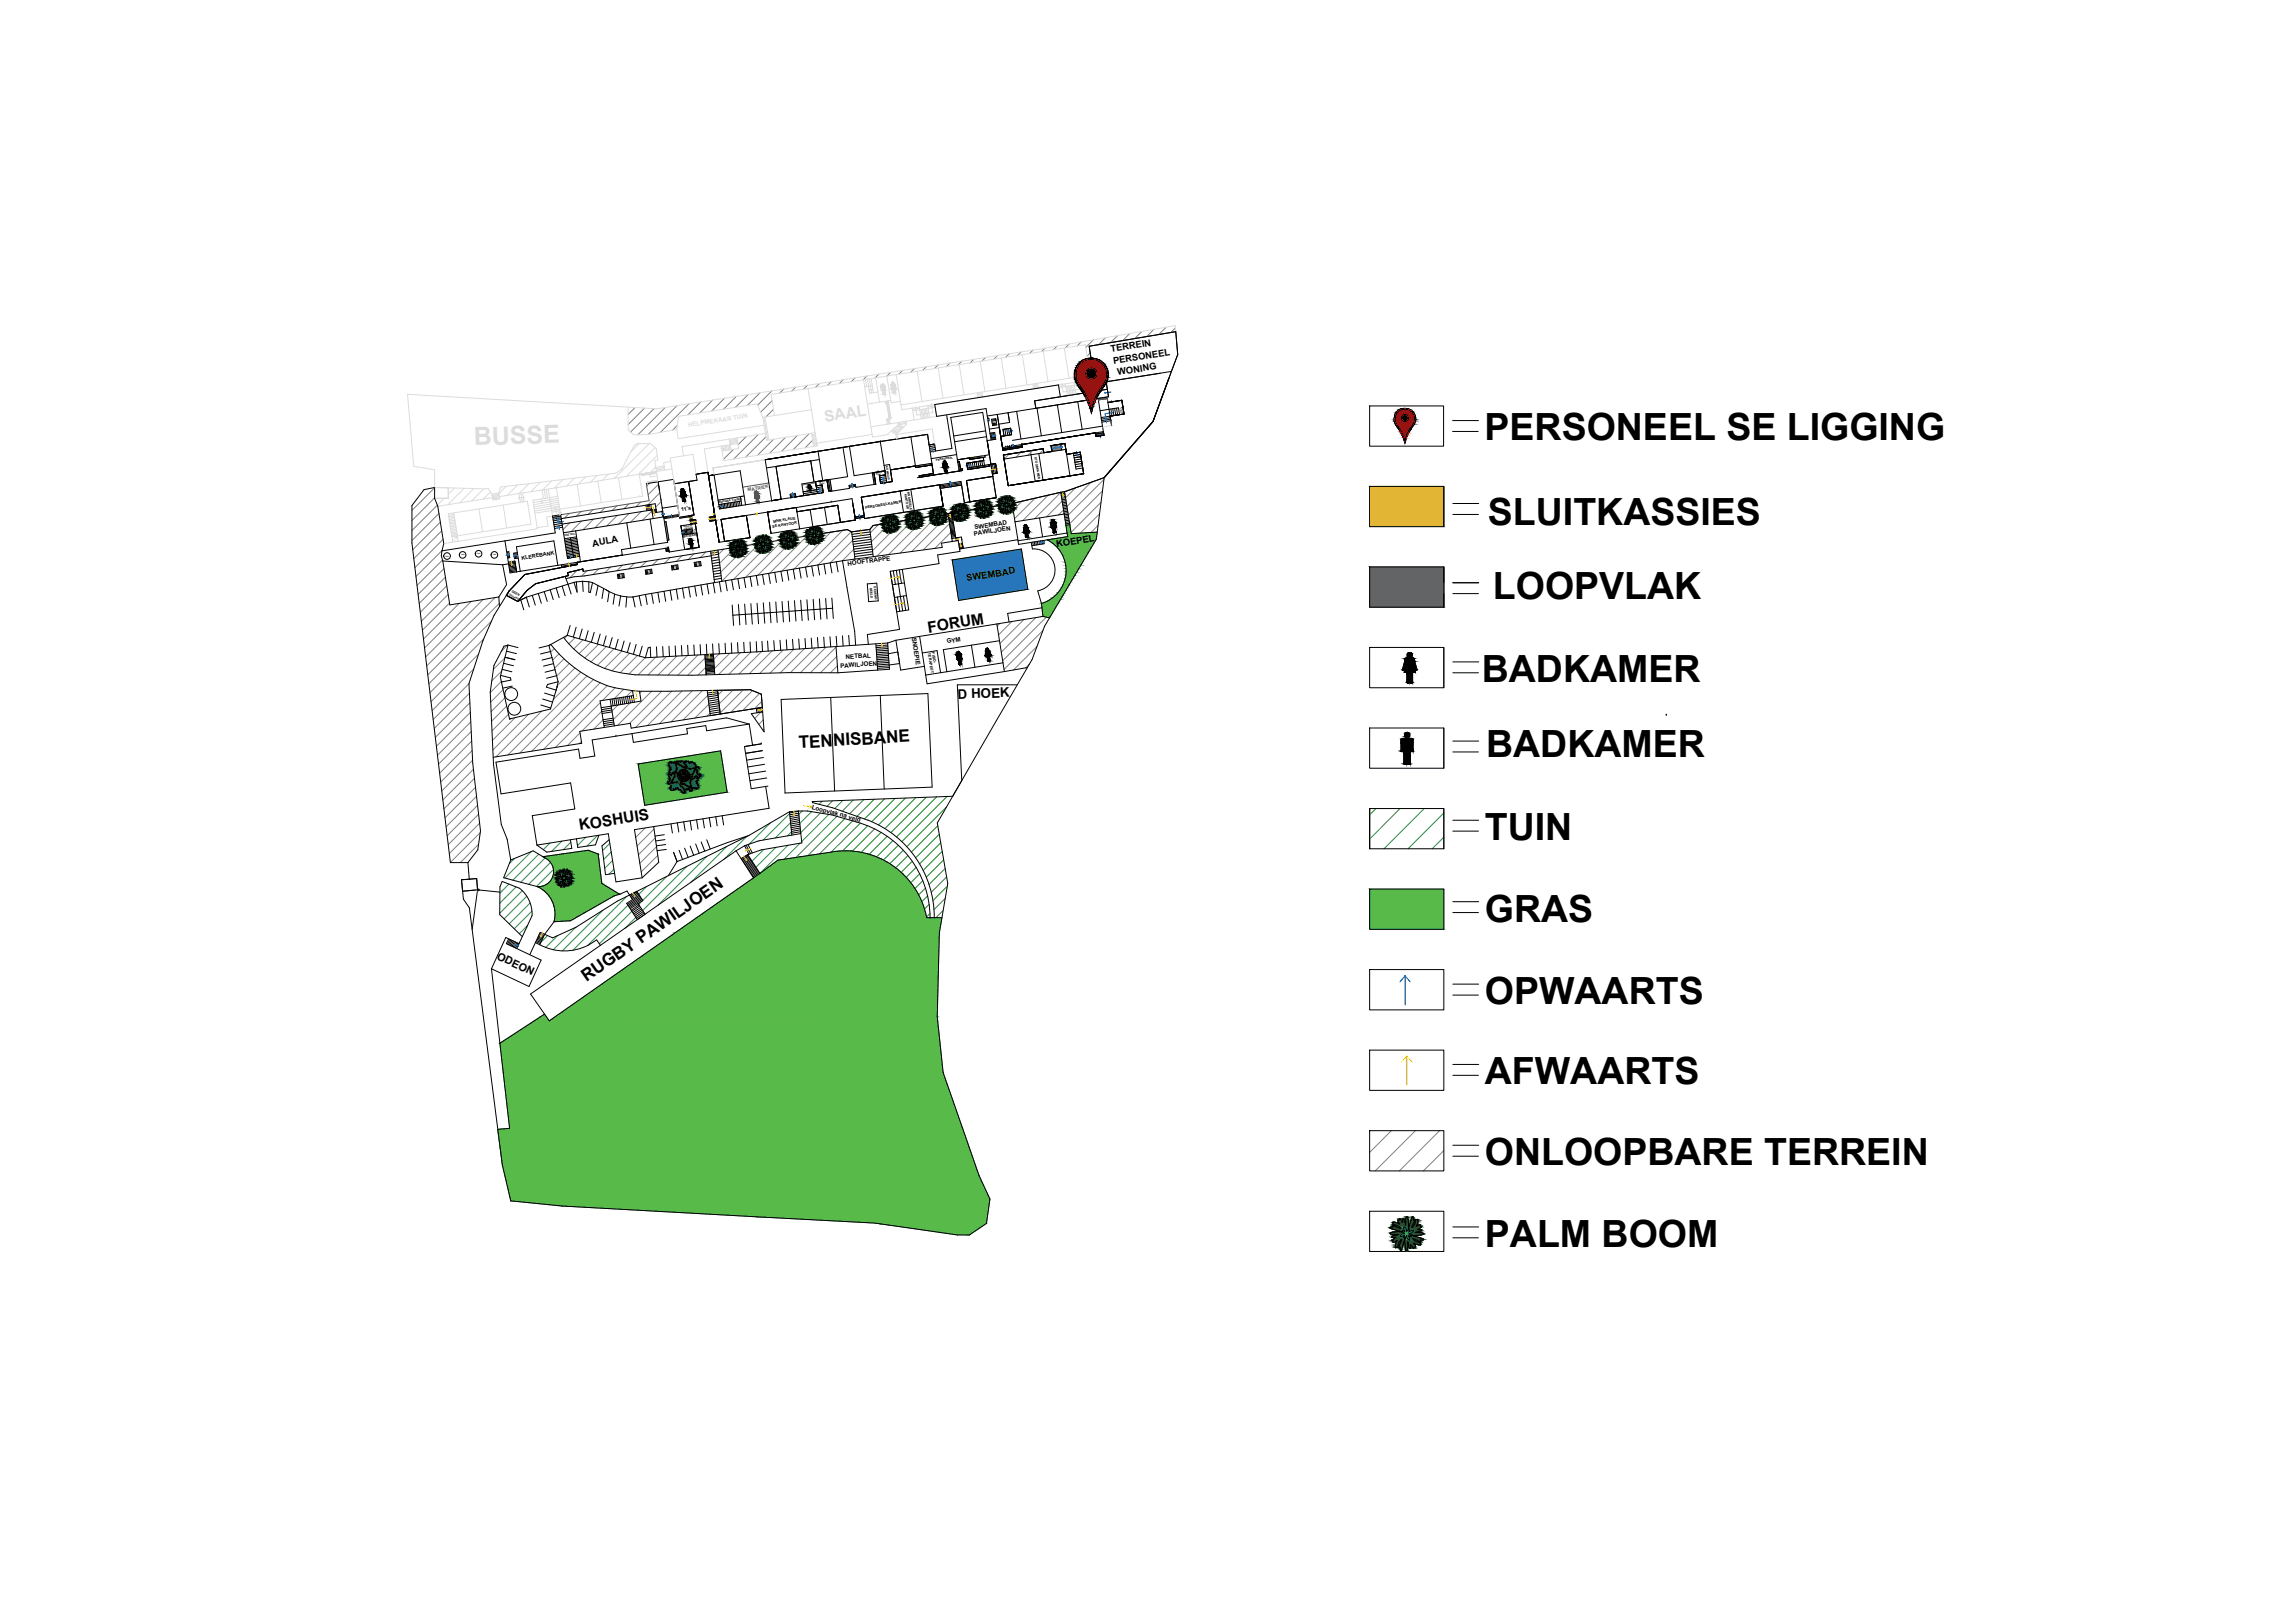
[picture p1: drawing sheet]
<svg xmlns="http://www.w3.org/2000/svg" width="297mm" height="210mm" viewBox="0 0 297 210" stroke-linecap="round" stroke-linejoin="round" font-family="sans-serif">
<defs><g id="words">
<g font-size="4.9">
<text x="192.1" y="57">PERSONEEL SE LIGGING</text>
<text x="192.5" y="68">SLUITKASSIES</text>
<text x="193.1" y="77.5">LOOPVLAK</text>
<text x="191.7" y="88.2">BADKAMER</text>
<text x="192.3" y="98">BADKAMER</text>
<text x="192.1" y="108.7">TUIN</text>
<text x="192.1" y="119.3">GRAS</text>
<text x="192.1" y="129.9">OPWAARTS</text>
<text x="192.1" y="140.3">AFWAARTS</text>
<text x="192.1" y="150.8">ONLOOPBARE TERREIN</text>
<text x="192.1" y="161.3">PALM BOOM</text>
</g>
<g font-size="2.2">
<text x="103.4" y="96.8" transform="rotate(-3 103.4 96.8)">TENNISBANE</text>
<text x="75.9" y="127.1" transform="rotate(-35 75.9 127.1)">RUGBY PAWILJOEN</text>
</g>
<g font-size="2">
<text x="120.1" y="81.9" transform="rotate(-9 120.1 81.9)">FORUM</text>
<text x="75" y="107.5" transform="rotate(-9 75 107.5)">KOSHUIS</text>
</g>
<text font-size="1.7" x="123.9" y="90.4" transform="rotate(-2 123.9 90.4)">D HOEK</text>
<text font-size="1.4" x="64.2" y="124.1" transform="rotate(25 64.2 124.1)">ODEON</text>
<g font-size="1.2">
<text x="143.7" y="45.5" transform="rotate(-9 143.7 45.5)">TERREIN</text>
<text x="144.1" y="47.1" transform="rotate(-9 144.1 47.1)">PERSONEEL</text>
<text x="144.6" y="48.6" transform="rotate(-9 144.6 48.6)">WONING</text>
<text x="76.7" y="70.7" transform="rotate(-9 76.7 70.7)">AULA</text>
<text x="136.7" y="70.8" transform="rotate(-9 136.7 70.8)">KOEPEL</text>
<text x="125.1" y="75.2" transform="rotate(-9 125.1 75.2)">SWEMBAD</text>
</g>
<text font-size=".8" fill="#dcdcdc" x="89.1" y="55.3" transform="rotate(-9 89.1 55.3)">HELPMEKAAR TUIN</text>
<g font-size=".8">
<text x="126" y="69.3" transform="rotate(-9 126 69.3)">PAWILJOEN</text>
<text x="126.1" y="68.5" transform="rotate(-9 126.1 68.5)">SWEMBAD</text>
<text x="109.7" y="73.2" transform="rotate(-8 109.7 73.2)">HOOFTRAPPE</text>
<text x="118" y="82.5" transform="rotate(81 118 82.5)">SNOEPIE</text>
<text x="122.5" y="83.2" transform="rotate(-9 122.5 83.2)">GYM</text>
<text x="108.7" y="86.4" transform="rotate(-4 108.7 86.4)">PAWILJOEN</text>
<text x="109.4" y="85.3" transform="rotate(-4 109.4 85.3)">NETBAL</text>
<text x="105" y="104.6" transform="rotate(15 105 104.6)">Loopvlak na veld</text>
</g>
<g font-size=".7">
<text x="88.2" y="66.2" transform="rotate(-9 88.2 66.2)">11's</text>
<text x="67.5" y="72.4" transform="rotate(-9 67.5 72.4)">KLEREBANK</text>
</g>
<text font-size=".6" fill="#545454" x="96.7" y="63.6" transform="rotate(-9 96.7 63.6)">MATRIEK</text>
<g font-size=".5">
<text x="112" y="65.8" transform="rotate(-9 112 65.8)">PERSONEELKAMER</text>
<text x="99.9" y="68.3" transform="rotate(-9 99.9 68.3)">SE KANTOOR</text>
<text x="100.1" y="67.6" transform="rotate(-9 100.1 67.6)">MNR KLAUS</text>
<text x="120.1" y="84.5" transform="rotate(81 120.1 84.5)">TERAPEUT</text>
<text x="120.6" y="84.4" transform="rotate(81 120.6 84.4)">FISIO-</text>
</g>
<g font-size=".4">
<text x="121.1" y="59.6" transform="rotate(-9 121.1 59.6)">PERSONEEL</text>
<text x="133.9" y="59.2" transform="rotate(81 133.9 59.2)">STOORKAMER</text>
<text x="93" y="65.1" transform="rotate(-9 93 65.1)">Matrieks Trappe</text>
<text x="114.6" y="60.4" transform="rotate(81 114.6 60.4)">KOMBUIS</text>
<text x="117" y="63.9" transform="rotate(81 117 63.9)">KANTOOR</text>
<text x="117.4" y="63.6" transform="rotate(81 117.4 63.6)">FINANSIELE</text>
<text x="88.3" y="69.6" transform="rotate(-9 88.3 69.6)">MATRIEK</text>
<text x="66.2" y="76.6" transform="rotate(28 66.2 76.6)">GEEN</text>
<text x="112.5" y="76.1" transform="rotate(85 112.5 76.1)">BEELD</text>
<text x="113.1" y="75.9" transform="rotate(85 113.1 75.9)">GEDENK-</text>
</g>
<g font-size=".3">
<text x="103.9" y="62.9" transform="rotate(-9 103.9 62.9)">PERSONEEL</text>
<text x="65.6" y="76.9" transform="rotate(28 65.6 76.9)">TOEGANG</text>
</g>
<g font-size=".2">
<text x="145" y="52.6" transform="rotate(81 145 52.6)">TWEEDE</text>
<text x="105.9" y="62.5" transform="rotate(-9 105.9 62.5)">TWEEDE</text>
<text x="106" y="62.7" transform="rotate(-9 106 62.7)">VLOER</text>
<text x="113.3" y="61.3" transform="rotate(-8 113.3 61.3)">TWEEDE</text>
<text x="113.3" y="61.5" transform="rotate(-9 113.3 61.5)">VLOER</text>
<text x="59.7" y="71.9">Tafel</text>
<text x="61.7" y="71.7">Tafel</text>
<text x="63.8" y="71.8">Tafel</text>
<text x="88.4" y="68.3" transform="rotate(-9 88.4 68.3)">VERLORE</text>
<text x="88.5" y="68.5" transform="rotate(-9 88.5 68.5)">GOEDERE</text>
<text x="57.6" y="72">Tafel</text>
</g>
</g></defs>
<!-- layer: 0 -->
<g fill="none" stroke="#808080" stroke-width=".13">
<path d="M82.2 52.7l-.9 .9M83.4 52.8l-2.1 2.1M84.6 52.9l-3 3M86.1 52.7l-3.6 3.6M87.6 52.5l-3.8 3.7M87.6 55.1l-.6 .6M89.1 52.3l-3.7 3.7M90.7 52l-1.7 1.7M92.2 51.8l-1.7 1.6M93.7 51.5l-1.6 1.7M94.9 58.2l-1.3 1.2M95.3 51.3l-1.7 1.7"/>
<path d="M96.6 56.5l-1.1 1M96.8 51.1l-1.6 1.6M98.1 56.2l-3.2 3.2M98.3 50.8l-1.6 1.7M99.1 56.5l-2.6 2.7M99.9 50.6l-1.9 1.8M99.9 51.8l-1.5 1.5M100.1 53l-1 1M100.1 56.8l-2.1 2.1M101.4 50.3l-.5 .6M101.6 56.6l-2 2.1M102.9 50.1l-.5 .5"/>
<path d="M103.2 56.4l-2.1 2M104.5 49.9l-.5 .5M104.7 56.1l-2.1 2.1M105.1 57l-.9 .9M106 49.6l-.5 .5M107.5 49.4l-.5 .5M109.1 49.1l-.5 .5M110.6 48.9l-.5 .5M112.2 48.7l-.5 .5M113.7 48.4l-.5 .5M115.2 48.2l-.5 .5M116.8 47.9l-.5 .5"/>
<path d="M118.3 47.7l-.5 .5M119.8 47.5l-.4 .4M121.4 47.2l-.5 .5M122.9 47l-.5 .5M124.4 46.7l-.4 .5M126 46.5l-.5 .5M127.5 46.3l-.5 .4M129 46l-.4 .5M130.6 58.8l-.7 .6M130.6 45.8l-.5 .4M132.1 58.5l-.6 .7M132.1 45.5l-.4 .5"/>
<path d="M133.6 58.3l-.6 .6M133.6 45.3l-.4 .4M135 58.2l-.5 .5M135.2 45.1l-.4 .4M136.8 44.8l-.5 .5M138.3 44.5l-.5 .5M139.9 44.2l-.5 .6M141.1 45.7l-.5 .4M141.2 46.8l-.4 .4M141.4 47.9l-.4 .4M141.5 44l-1 1M141.6 49l-.4 .4"/>
<path d="M141.8 50.2l-.5 .4M143 43.7l-.9 .9M144.6 43.4l-.9 .9M146.2 43.2l-1 .9M147.7 42.9l-.9 .9M149.3 42.6l-.9 1M150.9 42.4l-1 .9M152.1 42.4l-.6 .6M56.2 64.4l-2.9 3M56.2 63.1l-2.9 3M56.6 65.4l-3.3 3.3M56.8 66.4l-3.5 3.6"/>
<path d="M57 67.6l-3.6 3.5M57.1 68.7l-3.6 3.6M57.2 71.2l-3.4 3.4M57.3 72.5l-3.3 3.3M57.3 69.8l-3.6 3.7M57.4 73.6l-3.3 3.3M57.6 74.7l-3.4 3.4M57.8 75.8l-3.4 3.4M58 76.9l-3.5 3.5M58.2 78l-3.6 3.6M59.4 78.1l-4.6 4.6M61 77.8l-6.1 6.1"/>
<path d="M62.5 77.6l-7.4 7.4M64 77.3l-8.8 8.9M64.6 78.1l-9.3 9.2M73.5 72.9h.1M73.6 66.4l-.6 .6M73.7 67.7l-.9 .8M74.7 73.8l-1 1M75.2 66.2l-.6 .6M75.2 67.4l-1.3 1.4M75.9 73.9l-.7 .7M76.7 66l-.6 .6M76.8 67.2l-1.4 1.4"/>
<path d="M77.5 73.6l-.8 .8M78.3 65.7l-.6 .6M78.3 66.9l-1.3 1.4M79 73.4l-.7 .7M79.8 65.5l-.6 .6M79.9 66.7l-1.4 1.4M80.5 73.1l-.7 .8M81.3 65.2l-.6 .6M81.4 66.4l-1.4 1.4M82.1 72.9l-.8 .7M82.9 65l-.6 .6M82.9 66.2l-1.3 1.4"/>
<path d="M83.6 72.7l-.7 .7M84 62.5l-.3 .4M84.3 66.1l-1.2 1.2M85.1 72.4l-.7 .7M85.2 62.7l-1.4 1.3M85.4 63.8l-1.6 1.5M85.5 64.9l-.7 .7M85.7 66l-.2 .2M86.7 72.2l-.7 .7M88.2 71.9l-.7 .8M89.8 71.7l-.8 .7M91.3 71.4l-.7 .8"/>
<path d="M93.6 71.1l-.6 .6M94.5 71.5l-1.4 1.4M95.4 71.9l-2.2 2.1M95.6 71.7h.1M95.9 71.3v.1M96.2 71.1l-.1 .1M96.7 70.6l-.3 .3M98.3 70.3l-4.9 4.9M99.8 70.1l-4.9 4.9M101.3 69.8l-4.8 4.9M102.9 69.6l-4.9 4.8M104.4 69.4l-4.8 4.8"/>
<path d="M106 69.1l-4.8 4.8M107.5 68.9l-4.8 4.7M109 68.6l-4.7 4.8M110.1 68.8l-4.2 4.3M110.3 69.9l-2.9 2.9M110.5 71.1l-1.5 1.5M110.6 72.2l-.1 .2M113.7 67.9l-1.1 1.1M115.2 67.6l-2.5 2.5M116.7 67.4l-3.8 3.9M118.3 67.2l-4.8 4.8M119.8 66.9l-4.8 4.9"/>
<path d="M121.3 66.7l-4.8 4.9M122.7 66.7l-4.8 4.7M122.8 67.8l-3.4 3.4M123 68.9l-2.1 2.1M123.2 70l-.1 .1M132.2 64.9l-1.1 1.1M133.9 64.5l-2.6 2.6M134 79.9l-4.5 4.5M135.4 79.9l-5.7 5.6M135.6 64.1l-3.3 3.3M137.2 63.7l-3.4 3.4M137.4 64.9l-2 2"/>
<path d="M137.6 66l-.7 .6M139.1 63.1l-1.2 1.3M141.1 62.4l-3.1 3.1M142.1 68l-1 .9M142.2 66.5l-2.4 2.5M142.4 65l-3.8 3.9M142.6 63.5l-4.2 4.3M142.8 62l-4.6 4.7M60.7 88.5l-4.7 4.6M60.7 89.7l-4.5 4.6M60.8 90.9l-4.5 4.5M60.9 92.2l-4.4 4.4"/>
<path d="M60.9 93.4l-4.3 4.3M61 94.7l-4.3 4.2M61 95.9l-4.1 4.2M61.1 97.1l-4.1 4.1M61.1 98.4l-3.9 4M61.2 99.6l-3.9 3.9M61.3 86.6l-5.4 5.4M61.9 84.7l-6.1 6.1M62.6 82.7l-7 6.9M63.6 80.4l-8.1 8.1M64.9 88.2l-1.5 1.4M64.9 86.8l-1.3 1.3"/>
<path d="M65.1 89.2l-1.6 1.7M65.3 90.3l-1.8 1.8M65.3 85.1l-1.5 1.5M65.5 91.4l-1.9 1.9M65.6 83.5l-.7 .8M65.8 92.4l-2.1 2.2M66.7 92.9l-3 2.9M68.4 92.5l-4.6 4.5M70.1 92l-5.9 5.9M71.7 83.9l-.5 .5M72.3 84.6l-.8 .8M73 85.3l-1.2 1.2"/>
<path d="M73.4 82.2l-.4 .4M73.7 85.9l-1.7 1.6M74.4 86.4l-2.3 2.3M74.4 82.5l-.8 .8M75 94.8l-1.6 1.7M75.1 87l-3.5 3.5M75.2 96l-.3 .2M75.4 82.8l-1.2 1.2M75.9 87.5l-10.2 10.2M76.4 83.1l-1.5 1.5M76.8 87.9l-9.6 9.6M77.4 83.4l-1.7 1.7"/>
<path d="M77.6 88.4l-8.8 8.8M77.7 90.9l-5.8 5.8M77.8 92l-2.5 2.6M78 93.2l-1.2 1.2M78.4 83.7l-1.9 2M78.6 88.7l-8.3 8.3M79.4 84l-2.1 2.1M79.6 89l-1.7 1.6M79.9 91.2l-.7 .8M80.5 84.3l-2.3 2.2M80.7 89.2l-1.2 1.2M81.5 84.5l-2.3 2.3"/>
<path d="M81.5 91l-2.1 2.1M81.8 89.4l-.8 .8M82.5 84.8l-2.3 2.3M83 89.5l-.2 .2M83.5 85.1l-2.1 2.1M84.3 89.5l-4.4 4.4M84.8 85l-2.2 2.3M85.6 89.5l-4.2 4.1M86.2 85l-2.4 2.3M86.9 89.4l-4.7 4.7M87.6 84.9l-2.5 2.5M88.2 89.4l-4.4 4.5"/>
<path d="M88.9 84.8l-2.5 2.6M89.6 89.4l-4.3 4.3M90.3 84.8l-2.6 2.6M90.9 89.4l-4.1 4M91.2 85.1l-2.2 2.3M91.3 86.4l-1 1M91.6 90l-3.2 3.2M91.7 91.1l-1.8 1.8M91.9 92.3l-.4 .4M93 84.6l-.7 .7M93.5 89.3l-.6 .6M94.4 84.5l-2 2"/>
<path d="M94.8 89.3l-1.8 1.8M95.8 84.5l-2.8 2.8M96.2 89.3l-3 3M97.1 84.4l-2.8 2.9M97.4 89.4l-2.9 2.8M98.3 89.7l-2.2 2.2M98.5 92.2l-.9 .8M98.5 84.3l-2.9 2.9M98.6 90.7l-1 1M98.7 93.2l-.5 .5M98.8 94.4l-.1 .1M99.9 84.2l-2.9 3"/>
<path d="M101.3 84.1l-3 3.1M102.7 84l-3.1 3.1M104.1 83.9l-3.2 3.2M105.5 83.8l-3.2 3.2M106.9 83.8l-3.3 3.3M108.2 83.7l-3.4 3.4M108.3 84.9l-2.2 2.2M108.3 86.2l-.9 .9M129.4 80.7l-.4 .3M130.9 80.4l-1.7 1.8M132.5 80.2l-3.1 3.1M133.2 85.9l-.5 .5"/>
<path d="M134.2 83.7l-3.1 3M134.9 81.6l-5 5M61.4 100.7l-4 4M61.5 101.9l-3.9 3.9M61.6 103.1l-3.9 3.9M61.8 104.2l-3.9 3.9M61.9 105.4l-3.9 3.9M61.9 109.3l-2.4 2.3M62 106.5l-3.9 4M62.1 107.8l-3.8 3.8M83.5 107.1l-1.3 1.3M84.6 107.3l-2.2 2.2"/>
<path d="M84.8 108.4l-2.2 2.2M84.9 109.6l-2.1 2.1M85.1 110.7l-2.2 2.1"/>
</g>
<g fill="none" stroke="#dcdcdc" stroke-width=".13">
<path d="M81.3 52.7v2.9l.7 .7 1.9-.1 3.7-.6M82.7 57.4l-1.1 1M84 57.4l-4.5 4.5M84.7 57.9l-3.7 3.7M85 58.9l-2.4 2.5M86.8 59.7l-.9 .2 .1 .9M88.2 57.8l.2 1.2M88.4 59l-1.7 .3 .2 1.4-2 .3M88.4 59l1.3-.2 .4 2.6M93.3 57.7l.1 .7M93.5 57.7l.1 .7M93.7 57.7l.1 .6"/>
<path d="M93.8 57.7l.1 .6M94 57.6l.1 .7M94.2 57.6l.1 .6M94.3 57.6l.1 .6M94.3 56.8l.3 1.4M95.4 56.7l.2 1.3-2.2 .4M95.4 56.8l-1 .2M95.4 57l-1 .1M95.4 57.1l-1 .2M95.4 57.3l-1 .1M95.5 57.4l-4.4 .7 .5 3M98.7 54l.5 3 5.8-.9"/>
<path d="M98.7 54l-.8-1.7-10.1 1.6-.2 1.7M98.8 54l.5 3M98.9 55l-11.2 1.8-.1-1.2M99 54l.5 2.9M99 59.5l-6.8 1.1 .2 .9M99 56.1l-10.8 1.7M104.5 50.3l.9 5.7M105 53l-6.3 1M105 56.1l.3 1.7M105.3 57.8l-11.7 1.8-.2-1.2M105.4 56l-.4 .1M105.4 56l.3 1.7-.4 .1"/>
<path d="M105.5 56.2h-.5M105.5 56.3l-.5 .1M105.5 56.5l-.4 .1M105.6 56.7l-.5 .1M105.6 56.9h-.5M105.6 57l-.4 .1M105.6 57.2l-.4 .1M105.7 57.5l-.5 .1M111.7 49.2l1.2 7.4 1.9-.3 1.4-1.3M112 49.1l.1 .9M112.2 49.1l.3 1.8 1.1-.2M112.5 49.1l.3 1.8"/>
<path d="M112.7 49l.2 .9M112.8 56.2l-7.6 1.2M112.9 49.9l-1 .2M112.9 49.9l.1 .9M113.3 48.9l.3 1.8M113.6 50.7l.2 1.3M113.9 57.1l6.1-.9 .2 1.4M114.1 50.2v.3M114.1 50.2h.1M114.1 50.1v.1M114.1 50.2l.1 .8M114.3 50.5h.1"/>
<path d="M114.3 50.5l.1 .5M114.3 50.4v.1M114.3 50.4h.1M114.4 50.1l.1 .9M114.4 50.1h.1M114.4 50.1l.1 .3M114.5 50.4l-.1-.5-.4 .1 .1 .5M114.7 51.9l-2.5 .4M114.7 51.9l.4 2.9M114.7 52l.2-.1 .4 2.3h-.6l.1 .7M114.7 48.7l.5 3.1M114.8 54.2l.1 .7"/>
<path d="M114.9 54.2l.1 .7M115.2 51.8l-.5 .1M115.2 51.8l.1 .3 1.2-.2M115.3 55.8l.7 .4M115.4 49.9h.1M115.4 49.9v.5h.1l.1 .4h.1M115.4 55.7l.7 .4M115.6 55.6l.6 .3M115.6 50.4l.1 .4h.1M115.6 50.4h.1M115.6 50.4l.1 .4M115.6 49.7l.3 .5-.2-.3"/>
<path d="M115.7 49.7l-.4 .1v.5l.1-.4M115.7 49.8v.1M115.7 49.8l.2 .5-.1 .1v.4M115.7 49.9h.1M115.7 55.4l.7 .4M115.8 55.3l.7 .3M115.9 56.2l4.7-.7 .3 2M115.9 56.2l.1 .6M115.9 48.5l.7 3.9M116 55.2l.7 .3M116.1 56.2l.1 .6M116.1 56.1l-.2 .1"/>
<path d="M116.1 55.1l.7 .3M116.2 54.7v.3M116.2 55l.7 .3M117.2 54.5l.1 .4-1.2 1.2M117.2 54.7l-1 .1M117.2 54.8l-1 .2M118 52.8l.3 1.6M118.7 48l.6 4M118.9 52.7l.3 1.5M119 52.8l-.9 .2M119.2 53l.2 1.2M119.3 53l.2 1.2"/>
<path d="M119.5 52.9l.2 1.2M119.7 52.9l.2 1.2M119.9 52.9l.2 1.2M120 52.5l.3 1.5M120.9 52.4l.3 1.5M121 52.5l-1 .2M121 52.7l-2.9 .5M121.4 47.6l.6 3.9M122.5 53.7l-9.8 1.5M124.1 47.2l.6 3.9M126.4 50.8l.1 .7M126.6 50.8l.1 .6"/>
<path d="M126.7 50.8l.1 .6M126.8 46.8l.6 3.9M126.9 50.8l.1 .6M127 50.7l.1 .7M127.2 59l.1 .6M129.5 46.3l.7 3.9M132.2 45.9l.7 3.9M133.6 49.7l.1 .6M133.8 49.7l.1 .6M133.9 49.6l.1 .7M134.1 49.6l.1 .6M134.3 49.6l.1 .6"/>
<path d="M135 45.5l.6 3.9M136.9 49.8l.3 1.5M137.7 45l.6 4M137.8 49.7l.3 1.5M137.9 49.8l-.9 .2M138.1 50l.2 1.2M138.3 50l.1 1.2M138.4 49.9l.2 1.2M138.6 49.9l.2 1.2M138.8 49.9l.2 1.2M138.9 49.5l.3 1.5M139.8 49.4l.3 1.5"/>
<path d="M139.9 49.5l-.9 .2M139.9 49.7l-2.9 .5M141 48.5l-24.4 3.9M141.1 49.1l-24.4 3.9-.1-.6M141.4 50.7l-1-6.1-40.6 6.4 .4 2.8M143.8 55.1l-1.2 .2M144.1 52h.1M144.3 51.9h.1M144.6 51.9h.1M152.1 42.9l-.1-.8-16.8 3-50.2 7.8-32.3-1.9 .8 9.3 2.7 .5v2.3l7 .1 .4 .7M57.5 64.5l-.9 .9M58 63.1v1.4h-1.8"/>
<path d="M58.6 70.2l-1.2 .1M58.7 66.4l9.5-1.5 .5 2.9-9.5 1.5M58.7 66.4l.5 2.9M58.7 66.4l-.7 .1 .6 3.7M58.7 66.6l-.7 .1M58.8 66.8l-.7 .1M58.8 63.2l-.8 .8M58.8 66.9l-.7 .2M58.8 67.1l-.7 .1M58.9 67.3l-.8 .1M58.9 67.5l-.7 .1M58.9 67.7l-.7 .1"/>
<path d="M58.9 67.9l-.7 .1M59 68.1l-.7 .1M59 68.3l-.7 .1M59 68.5l-.7 .1M59.1 68.7l-.7 .1M59.1 68.8l-.7 .2M59.1 69l-.7 .1M59.1 69.2l-.7 .1M59.2 69.3l-.7 .1M59.2 69.3l.1 .7M59.3 70l-.7 .2M60 63.2l-2.1 2.1"/>
<path d="M61.3 63.2l-1.8 1.9M62 65.9l.4 2.9M62.6 63.3l-1.6 1.5M63.5 63.7l-1 .9M63.6 63.9l.1 .5M63.7 64.4l-7.1 1.1M64.5 63.8l-.9 .1M64.5 63.8l.2 .8-.9 .1-.1-.3M64.6 64l-.9 .1M64.6 64.1l-.9 .2M64.6 64.4l-.9 .2M65.1 65.4l.5 2.9"/>
<path d="M65.5 62.9l-1 1M66.9 62.8l-1.3 1.3M67.4 63.8l.2 1.2M67.6 63.8l.2 1.1M68.4 62.6l-1.3 1.3 .2 1.1M69.9 62.4l-1.2 1.2M70.1 63.4l.2 1.1M70.4 63.4l.2 1.1M70.7 63.3l.1 1.1M70.9 63.3l.2 1.1M71.1 64.4l-2.2 .3 .6 3.7-10.2 1.6M71.1 64.4l.4 2.4-.8 .1 .2 1.2-1.4 .2"/>
<path d="M71.2 65l-2.2 .3M71.2 65.2l-2.1 .4M71.3 65.5l-2.2 .4M71.3 65.8l-2.1 .3M71.4 62.2l-1.2 1.2M72 63.1l.5 3.5M72.2 64.2l-1.1 .2M72.2 64.5l-3.2 .5M72.2 64.8l-1 .1M72.3 65.9l.1 .7M72.3 65l-1.1 .2M72.3 66.1l-.9 .2"/>
<path d="M72.3 65.3l-1 .1M72.4 65.5l-1.1 .2M72.4 65.7l-1.1 .2M72.8 62.1l-1.1 1.1M74.3 61.9l-1 1M74.7 62.7l.4 2.8M75.8 61.7l-1 .9M77.3 61.5l-.9 .9M77.3 62.2l.5 2.9M78.7 61.3l-.8 .9M79.4 61.9h.1M80 61.8l.5 2.8"/>
<path d="M82.7 61.4l-19 3M82.7 61.4l.4 2.8-13.9 2.2M82.8 64.3h.1M82.9 62.7h.1M83 61.3h.1M84.7 61l.1 .3-1.8 .2-.1-.2M84.8 60.4l-.7 .7M84.9 61l-2.2 .4M85 61.2l-1 .2 .1 .3 .9-.1M85 62.4v-.2l-1.3 .2 .1 .2M85.1 62.4l-.4-2.8 .4-.1-.2-1.4-.7-.7h-1.8l-.3 .2-1.6 3-.8 .6-14.9 1.8-.3 .8M85.9 60.3l-1.1 .2"/>
<path d="M86 60.5l-1.1 .2M86 60.7l-1.1 .1M86.9 60.7l1 6.2"/>
<circle cx="114.2" cy="49.8" r=".11"/>
<circle cx="115.5" cy="49.6" r=".11"/>
</g>
<g fill="none" stroke="#000" stroke-width=".13">
<path d="M99 59.5l.8 5.3M105.8 58.4l.6 3.8M109.1 57.9l.6 3.8-4.2 .6M109.9 57.8l.6 3.8 2.4-.4M113.9 57.1h.1M113.9 57.1l-14.9 2.4M113.9 57.1l.6 3.8M113.9 57.1l6.1-.9 .2 1.4M117.8 56.5l.7 4 2.1-.3 .2 1.1-1.9 .3 .1 .2 1.8-.3M120.2 57.6l.4 2.4M120.2 57.6l.7-.1 .1 .9M120.6 60l-5.4 .8"/>
<path d="M120.6 60l.2 1.5M120.9 57.7l-.7 .1M121 57.9l-.7 .1M121 58.1l-.7 .2M121 58.4l-.7 .1M122.4 59.9l-.3 .1-.1 .5M122.4 59.9l.2 .5M123.8 58.8l.3 2.2M123.8 58.8l-.8-4.8 4.1-.6 .9 5.5M123.8 58.8l-3.3 .6M125.3 59.9l.1 .6M125.5 59.3v.2"/>
<path d="M125.5 59.5l1.7-.3 .1 .4M125.6 59.9l.1 .6M125.8 59.8l.1 .6M126 59.8l.1 .6M126.3 59.7l.1 .7M126.5 59.7l.1 .6M126.8 59.7l.1 .6M127 59.6l.1 .7M127.3 59.6l-2.2 .4 .1 .6M127.3 59.6l.1 .6M127.4 58.9v.2l-1.9 .4M127.5 55.8l-4.1 .6"/>
<path d="M127.6 56.5l-4.1 .7M127.8 54.1h.1v.4h-.1M128 58.9l-4.1 .6v.3l.2-.1 .2 1h.2M128 58.9l.2 1.2M128.1 56.1l.6-.1 .1 .8-1.1 .2 .3 1.9M128.2 56.1l.1 .8M128.2 56.9l-.6-4-5.1 .8 .7 4.3-2.2 .4M128.3 54.3l.5-.1v.1l-.5 .1zM128.3 56l.2 .9M128.3 54.5l.6-.1v.4h-.5zM128.4 55l.5-.1 .1 .1-.6 .1zM128.4 56l.2 .9"/>
<path d="M128.6 56l.1 .9M129 53.6l.7 4.3M129 53.6l-1.3 .2M129.1 53.9h.1M129.1 54.3h.1M129.3 55.3l.4 2.6M129.3 55.3l-1.3 .2M129.9 59.4l.5 3.5 8-1.3M129.9 59.4l-.1-.5 5.2-.8v.5l1.1-.2-.1-.7 1.8-.3 .6 4.2M129.9 59.4l8-1.3 .1 .7 1.7-.3 .5 2.8-1.8 .3M129.9 56.4l-.1-.8 .9-.2 .2 .9-1.4 .2M130 55.5l.1 .9"/>
<path d="M130.1 57.9h.1M130.2 55.5l.2 .8M130.4 57.8h.1M130.4 53.4l.2 1.3-1.4 .2M130.5 55.5l.1 .8M130.6 57.8h.1M130.9 57.7h.1M131.1 57.7h.1M131.5 53.2l.6 3.6M132.2 57.5h.1M132.2 57.5l.1 .4-2.6 .4v-.4M132.2 57.7l-2.5 .4"/>
<path d="M133.4 58.9h.1M133.4 58.9l.5 3.4 .4-.1M133.9 51.9l.1 .9M134.2 52.8l.5 3.6M134.4 58.7l.5 3.4M136.8 52.4l.6 3.6M137.2 57.5l.1 .7M138.9 58.7l.3 2 .9-.1M139.4 52l.6 3.6M139.8 58.8l-.9 .2M139.8 59.1l-.8 .1M139.9 59.4l-.9 .1"/>
<path d="M139.9 59.7l-.8 .1M140 60l-.9 .1M141.8 50.6l-7.9 1.3M142.1 51.6l.6 4.3M142.3 50.4l-.8 1.5-.3 1.1-.5-1.6-.6-.9a2.74 2.74 0 0 1-.9-2.3 1.97 1.97 0 0 1 2.8-1.5 1.97 1.97 0 0 1 .7 3.1l-.5 .7M142.4 50.6l-.8 1.4-.4 1.5-.6-1.8-.6-1a4.2 4.2 0 0 1-1-2.1 2.17 2.17 0 0 1 2.9-2.1 2.17 2.17 0 0 1 1 3.4l-.6 .9M142.5 54.2h.1M142.6 55.1l-11.6 1.9M142.7 55.9l-13 2M142.7 55.9l.1 .4-1 .2-.1-.5M142.8 56l-1.1 .2M142.8 56.2l-1 .1"/>
<path d="M143.1 49.4l.2 1M143.1 49.4l.3 1.9M143.3 50.4l-1.5 .2M143.3 50.4l.1 .9M143.3 50.4l-9.4 1.5M143.4 51.3l-14.4 2.3M143.5 53l-.2-.9 1.8-.3 .3 1.8-2.9 .4M143.5 53l1.2-.2 .1 .9M143.5 53l-1.2 .2M143.5 53l.2 1.4-1.1 .2M143.6 54.1l-1.1 .1M143.7 54.2l-1.2 .2"/>
<path d="M143.7 52.9l.2 .9M143.8 52h.1M144 52.9l.1 .9M144.2 52.8l.1 .9M144.4 52.8l.2 .9M151.5 48.1l-2.3 6.4-6.3 7.3M151.5 48.1l-8.4 1.3M151.5 48.1l.9-2.2-.3-3-11.2 1.9 .9 5.8M182.4 55.4l-.4 .8-.2 .8-.5-1.1-.4-.7a1.26 1.26 0 0 1-.1-1.8 1.26 1.26 0 0 1 1.7-.2 1.26 1.26 0 0 1 .2 1.8l-.3 .5M182.5 55.6l-.4 .6-.3 1.1-.3-.8-.7-1.2a1.4 1.4 0 0 1-.1-2 1.4 1.4 0 0 1 1.9-.1 1.4 1.4 0 0 1 .2 1.9l-.3 .5M57.2 71.3l.2-1-.8-4.8-.4-1v-1.4l-1.4 .3-1.5 2v4.9l5 41.3h2.2M57.2 71.3l-.1 .6 .2 .7"/>
<path d="M57.3 72.6l7.7 .5M57.3 72.6l.9 5.7 6.3-1M64.5 77.3l.1 1.2M65 73.1l.5 2.6-1 1.6M65.3 70l.7 4.1 .8-.1M65.6 71.4h.2l.2 .8h-.3M65.7 71.4l.1 .8M65.8 72.7l.8-.1 .2 1.4M65.8 73l-.8 .1M65.9 76.5l-2 3.1-1.4 3.3-1.8 5.6 .5 10.3 1 8.7-.4 2.5-1.3 1.6M65.9 76.5l-.4 .5 1.5 .8M66.6 71.6l.1 .7"/>
<path d="M66.6 72.8l-.8 .1M66.7 72.9l-.9 .2M66.7 73.1l-.9 .1M66.7 73.2l-.8 .2M66.7 73.4l-.8 .1M66.8 71.6l.1 .7M66.8 73.6l-.9 .1M66.8 73.7l-.9 .1M66.8 73.9l-.8 .1M66.9 71.5l-.5 .1 .2 .7 .4-.1M67.3 73.9l-.5 .1M67.4 77.6l.4 1.3"/>
<path d="M67.9 74.3l-2 2.2M68.1 77.3l.4 1.2M68.1 77.3l-1.1 .5M68.9 77l.4 1.3M69.6 76.8l.4 1.3M70.4 76.6l.4 1.2M71.2 76.3l.4 1.3M71.7 68.4l.1 .6-14.6 2.3M72 76.1l.3 1.3M72.2 73.2l-.5-3.2-4.9 .8 .5 3.1M72.5 66.6l.4 2.3M72.5 66.6l-1 .2 .2 1.6"/>
<path d="M72.6 66.8l-1.1 .2M72.6 67l-1 .2M72.6 73.1l.1 .3-4.8 .9M72.6 67.2l-1 .2M72.7 66.6h-.2M72.7 67.5l-1.1 .1M72.7 67.7l-1 .2M72.7 75.8l.4 1.3M72.7 68l-1 .1M72.8 68.2l-1.1 .2M72.9 68.9l.5 3.3M73.1 74.6l.8 2.3"/>
<path d="M73.8 69.6l.4 2.5M74.3 75.4l-6.2 1.9M74.4 72.1l-1 .1M74.5 68.7l.5 3.3M74.5 68.7l-1.6 .2M74.6 75.3l.1 1.3-.4-1.2M74.6 75.3l-.3 .1M74.6 69.5l-1.6 .2M74.6 69.7l-1.5 .2M74.7 69.9l-1.6 .2M74.7 72.8v.3l-6.8 1.2M74.7 70.1l-1.6 .2"/>
<path d="M74.7 72.9l-2 .4M74.7 70.2l-1.6 .3M74.7 70.4l-1.5 .3M74.8 70.6l-1.6 .3M74.8 70.8l-1.6 .3M74.8 71l-1.5 .3M74.9 71.2l-1.6 .3M74.9 71.4l-1.6 .3M74.9 71.6l-1.5 .2M75 71.8l-1.6 .2M75 72l-1.6 .2M75 72l.1 .7"/>
<path d="M75.4 75.2l-.8 .1M75.4 75.2v1.3M75.4 75.2l.8 .1M76.2 75.3v1.3l.2 .1 .3-1.3M76.2 75.3l.5 .1M76.7 75.4l.7 .4M77.4 75.8l1.4 .7M77.4 75.8l-.3 1.3M78.1 76.2l-.2 1.3M78.4 76.3a5.8 5.8 0 0 0 3.5 1M78.8 76.6l-.2 1.3M79.5 76.9l-.2 1.3"/>
<path d="M79.9 74.3h.1l.1 .6h-.1zM80.1 74.3l.4-.1v.6h-.3zM80.3 77.1l-.2 1.3M80.5 71.8l-13.2 2.1M80.6 74.2h.1l.1 .6h-.1zM81.1 67.7l.5 3.2M81.1 77.2l-.1 1.4M81.9 77.3l.3 1.3M82.7 77.1l.3 1.3M83.5 73.8h.1l.1 .5h-.1zM83.5 76.9l.2 1.3M83.5 76.9l-1.6 .4"/>
<path d="M83.6 65.4l.1 .7M83.7 73.7h.4v.5l-.3 .1zM83.7 65.3l.1 .8M83.9 65.3l.1 .7M84 65.3l.1 .7M84.1 67.2l.5 3.3M84.2 73.7h.1l.1 .5h-.1zM84.2 65.3l.1 .7M84.3 76.8l.2 1.3M84.3 66l-11.6 1.8M84.3 66l.1 .4M84.3 66l.6-.1v.1l-.6 .1"/>
<path d="M84.4 66.4l.1 .7M84.9 66.2l-.5 .1M84.9 66.3l-.1-1.1-12.2 1.9M84.9 66.3l-.5 .1M85 62.4l-1.4 .2M85.1 76.7l.2 1.3M85.2 62.7l.5 3.1M85.3 63.5l-.2-1.1 2-.4 .8 4.9M85.5 64.7h.1M85.6 66.2l.2 .7M85.7 65.8h.1M85.7 65.8l.7 4.4"/>
<path d="M85.7 66.2l-.8 .1M85.9 76.5l.2 1.3M86 67.5h.2l.3 2.4h-.2l.1 .3M86.1 70.9l.1 .4h.4v.1M86.3 70.9h.1M86.4 70.2l-6 .9 .1 .8 5.6-1M86.5 70.9h.1M86.5 70.9l.1 .5M86.5 70.9h-.4M86.5 71l-.4 .1M86.5 71.1h-.3M86.5 71.2l-.3 .1"/>
<path d="M86.7 76.4l.2 1.3M86.9 73.2h.1l.1 .5-.2 .1zM87.1 73.2l.3-.1 .1 .6h-.3zM87.5 76.2l.2 1.4M87.6 73.1h.1l.1 .5-.2 .1zM87.6 65.1h.1M87.7 65.4l-2 .4M87.9 66.6l-13.4 2.1M87.9 66.7l-2 .3M87.9 66.8l-2 .3M88.1 68l.2 1.3 1.8-.3M88.1 68l.5 3.1"/>
<path d="M88.1 68l.1 .7 1.4-.3v.6M88.3 76.1l.2 1.3M88.3 68.6l.1 .6M88.5 68.6l.1 .6M88.6 71.1l-2 .3M88.6 68.6l.1 .6M88.8 68.6l.1 .6M88.9 68.5l.1 .6M89.1 76l.2 1.3M89.1 68.5l.1 .6M89.1 66.7l.1 .2-1.3 .2v-.2M89.1 66.7l-1.2 .2"/>
<path d="M89.2 66.7l.2 1.1M89.2 66.9h.1M89.2 68.5l.1 .6M89.3 66.7l.1 .6M89.4 66.7l.1 .6M89.4 68.5l.1 .6M89.5 67.8h.1M89.6 67.8h.1M89.8 66.6l-.7 .1M89.8 66.6l-.3 .1 .1 .6 .4-.1M89.8 72.8h.1l.1 .5h-.1zM89.9 75.8l.2 1.3"/>
<path d="M89.9 67.8l-1.8 .2M89.9 67.8l.5 3-1.8 .3M90 67.2l.1 .5-.2 .1M90 67.2l-.7 .1M90.1 72.7h.3l.1 .5-.4 .1zM90.2 62.2l-1.1 .1 .7 4.3M90.4 70.3h.1M90.5 72.7h.1l.1 .5h-.1zM90.7 75.7l.2 1.3M91.5 75.6l.2 1.3M91.6 61.1l1.4 9.1 .7-.1M91.6 61.1l-1.5 .3 .1 .7-3 .5"/>
<path d="M91.6 61.1l.1 .5M91.7 61.6l.9 5.7M91.8 66.9l.7-.1 .1 .5M91.8 66.9l.1 .5 .7-.1M91.9 71.3l.5 4.1M92 71.9l-16.4 2.6-1.3 .1-1.1 .3M92.3 75.4l.2 1.3M92.4 61.5l3.4-.6 .7 4.4M92.4 61.5l-.7 .1M92.4 61.5l.5 3.2M92.4 66.2h-.1l.1 .7h-.6M92.9 71.2l.5 4"/>
<path d="M92.9 64.7l.2 1.2 3.4-.6M92.9 71.4l-.9 .2M93 71.7l-1 .2M93 72.1l-.9 .1M93 72.4l-.9 .2M93.1 75.3l.2 1.3M93.1 72.8l-1 .1M93.1 73.1l-.9 .2M93.1 65.3l.1 .5M93.2 73.5l-1 .1M93.2 73.8l-.9 .2M93.3 74.2l-1 .1"/>
<path d="M93.3 74.5l-1 .2M93.3 65.2l.1 .6M93.3 74.8l-.9 .2M93.5 65.2l.1 .6M93.7 65.2l.1 .6M93.9 75.1l.2 1.4M93.9 65.1l.1 .6M94.1 65.1l.1 .6M94.3 65.1l.1 .6M94.5 65.1l.1 .5M94.5 70.4l.1 .1-.3 .1 .9 .3h-.8v.1h.1l.4 .1-.4 .1v.1l.2-.1-.2 .2 .1 .1a.14 .14 0 0 0 .1 .1 .14 .14 0 0 0 .1-.1l-.1 .5 .2-.1v-.2l.2-.3-.2 .5h.1l.1 .2 .3-.8 .1 .9 .1-.6 .1 .4v-.3l.2 .3 .1-.1a.14 .14 0 0 0 .1-.1 .14 .14 0 0 0-.1-.2l.4 .2v-.2l-.3-.1-.2-.2 .5 .2M94.7 65v.6"/>
<path d="M94.7 75l.2 1.3M94.7 78.3l.1 1.3M94.8 79.6l.1 1.3M94.8 65l.1 .6M95 65l.1 .5M95.2 64.9l.1 .6M95.3 70.5l.1 .2 .1 .1 .2-.1-.1 .2 .3-.1-.1 .1-.2 .1 .2 .2-.2-.1 .1 .3-.2-.3-.2 .2v-.2l-.3 .1 .2-.2h.1l-.1-.2h.2zM95.4 64.9l.1 .6M95.5 74.9l.2 1.3M95.5 78.2l.2 2.7M95.7 64.9v.5M95.9 64.8l-2.9 .5"/>
<path d="M96 64.2l-.2 .1 .2 1.1M96 70l-.2 .6 .2-.3 .1-.3h.1l-.1 .5a.14 .14 0 0 1 .2-.1 .14 .14 0 0 1 .1 .1h.1l-.3 .2h.3v.1l-.5 .1h.5l.1 .1-.8 .1 .8 .3h-.2v.2M96.1 70l-.2 .1v-.3l-.3 .9-.1-.8-.1 .1v.4l-.1-.4-.1 .2-.2-.2v.1a.13 .13 0 0 0-.1 .1 .13 .13 0 0 0 .1 .1l-.5-.1 .1 .2h.2l.3 .2-.6-.2M96.3 74.7l.2 1.3M96.3 64.2l-3.4 .5M96.3 78.2l.2 2.6M96.6 66.7l.4 2.9-3.3 .5M97 74.6l.3 1.3M97.1 78.1l.2 2.7M97.8 74.5l.3 1.3M97.9 78.1l.2 2.6M98.5 70h.2v.3l.2-.2v.2l.3-.1-.3 .2 .1 .2h-.2l.1 .3-.1-.1-.1-.2-.2 .1 .1-.2-.3 .1 .1-.2h.2l-.2-.2 .2 .1z"/>
<path d="M98.6 74.3l.3 1.3M98.7 78l.2 2.7M99.3 69.5l-.2 .5 .2-.5h.2l-.1 .4a.14 .14 0 0 1 .1-.1 .14 .14 0 0 1 .1 .1h.1l-.2 .3h.2l-.4 .1a.41 .41 0 0 1 .6 .2h-.9l.9 .3-.3 .1 .1 .1M99.3 69.5h-.1l-.1-.2-.3 .8-.1-.8-.1 .6-.1-.5v.3l-.2-.3-.1 .1h-.1l.2 .3-.5-.1v.1l.5 .3-.5-.3v.2h-.2l.8 .3-.8 .1 .6 .1-.5 .2h.3l-.3 .2 .1 .1 .3-.1-.1 .5 .1-.1 .3-.5-.3 .5h.2v.2l.3-.8 .1 .9 .1-.2v-.4l.1 .4h.1v-.2l.2 .2v-.1a.14 .14 0 0 0 .1-.1 .14 .14 0 0 0-.1-.1l.5 .1v-.2l-.6-.2 .6 .2M99.3 66.3h.1M99.4 74.2l.3 1.3M99.6 78l.1 2.6M99.8 64.8l-3.3 .5M100.2 74.1l.3 1.3M100.4 77.9l.1 2.6M101 73.9l.3 1.3M101.1 69.3v.1l-.3 .1 .9 .3h-.8l.5 .1-.4 .2h.2l-.2 .2 .1 .1v.1l.2-.2-.1 .5h.2l.2-.5-.2 .5"/>
<path d="M101.1 64.6l-1.3 .2M101.2 77.8l.2 2.7M101.8 69.4l.1 .1 .1 .2 .2-.1-.1 .2 .4-.1-.4 .2 .2 .2-.2-.1 .1 .3-.2-.1v-.2l-.2 .2 .1-.2-.4 .1 .1-.2h.2l-.1-.2h.2zM101.8 73.8l.3 1.3M102 77.8l.2 2.6M102.5 68.9l-.2 .6 .2-.3 .1-.3h.2l-.2 .5 .3-.1 .1 .1-.3 .2h.3l-.4 .2 .6 .1-.9 .1 .8 .3h-.2v.1M102.6 68.9l-.2 .1v-.3l-.3 .9-.1-.9-.1 .2v.4l-.1-.4h-.1v.2l-.2-.2a.14 .14 0 0 0-.1 .1 .14 .14 0 0 0 .1 .2l-.5-.1 .1 .2h.3l.2 .2-.6-.2M102.6 73.7l.2 1.3M102.8 77.7l.2 2.7M102.9 64l-.7 .1M102.9 64.2l-.6 .1M103 70.4l-.6-.2 .5 .3 .1 .1-.5-.1 .1 .3-.1 .1-.2-.3v.3l-.1-.1-.1-.4-.1 .7-.1-.9-.3 .8-.1-.2h-.1"/>
<path d="M103.4 73.5l.2 1.3M103.6 77.7l.2 2.6M104.2 73.4l.2 1.3M104.4 77.6l.2 2.7M104.4 68.7l.1 .2h-.3l.9 .3h-.7l-.2 .1 .6 .1-.5 .1 .3 .1-.3 .2h.1v.1l.3-.1-.1 .5 .1-.1 .1-.3 .2-.2-.2 .5h.1l.1 .2 .2-.8 .1 .9 .1-.6 .1 .4h.1v-.3l.2 .3v-.1h.2l-.2-.2h.5v-.1l-.5-.3 .5 .2M104.8 66l.4 2.2M105 73.2l.2 1.4M105.2 68.9h.1l.1 .2 .1-.1v.2l.3-.1-.1 .2h-.2l.2 .2-.2-.1 .1 .4-.2-.1v-.3l-.2 .2v-.2l-.3 .1 .3-.2-.2-.2h.2zM105.2 77.6l.2 2.6M105.3 62.4l-.4-2.8-4.5 .8 .7 4.2M105.5 62.3l.2 1.1M105.5 62.3l-1.8 .3"/>
<path d="M105.6 62.9l.7-.1 .2 .9-.8 .2M105.7 63.4l-1.8 .2 .1 .5v-.1M105.7 63.4v.5M105.7 63.9l-3.4 .5-.1-.4 .7-.2 .1 .5-1.9 .3M105.8 73.1l.2 1.3M105.9 68.3l-.2 .6 .3-.5 .1-.1-.1 .5 .3-.1 .1 .1-.3 .2 .3 .1-.5 .1 .6 .1-.9 .1 .9 .3-.2 .1v.1M105.9 68.4h-.1v-.2l-.3 .8-.1-.9-.1 .6-.2-.4v.3l-.2-.3v.1h-.1l.1 .3-.5-.2v.2l.3 .1 .2 .2-.5-.2M106 77.5l.2 2.6M106.4 63l-.8 .1M106.4 63.2l-.7 .2M106.5 63.5l-2.6 .4M106.6 73l.2 1.3"/>
<path d="M106.7 65.7l.3 2.2M106.8 77.4l.2 2.7M107 62.1l.2 1.4h.2v.1M107.2 62.1l.2 1.5M107.4 62l.2 1.6M107.4 72.8l.2 1.3M107.5 65h.1M107.6 77.4l.2 2.6M107.7 78.7h.1M107.7 78.7l-12.9 .9M108.2 72.7l.2 1.3M108.7 67.6l-.3-2.2-5.3 .8-.1-.5 .4 2.7"/>
<path d="M109 72.6l1.6 9.1 .1 1.8M109 72.6l-25.5 4.3M110.2 68.8l-.6-.3-34.1 5.4-.1-.3-2 .5 .2 .4-4.3 1-1.1 .9-1.2 1.4M110.2 68.8l.4 3.6M110.3 65.1l.4 2.2-11 1.7-.4-2.7M110.7 62.8l-.8 .1M110.7 62.9l-.8 .2M111.4 64.3l.4 2.4-1.2 .2-.4-2.4-16.9 2.7 .4 2.9M111.8 66.9l-1.2 .2M112.2 75.6l1.2-.1 .2 2.3-1.2 .1zM112.5 68.5l.5 3.5M112.5 68.5l-2.3 .3"/>
<path d="M112.6 68.8l-2.4 .3M112.6 69.2l-2.3 .3M112.7 69.5l-2.4 .3M112.7 69.8l-2.4 .3M112.7 70.1l-2.3 .3M112.8 70.4l-2.4 .3M112.8 70.8l-2.3 .3M112.8 71.1l-2.3 .3M112.9 61.2l.2 1.5M112.9 71.4l-2.4 .3M112.9 71.7l-2.3 .3M113.1 61.2l.2 1.5h-.2"/>
<path d="M113.1 62.7l-2.4 .4v-.4l-.9 .1 .1 .4-2.5 .4M113.6 61.1h.1M113.8 61.6h.1M113.8 61.6l.1 1 .8-.2M114.4 60.2l.7-.1 .1 .7M114.5 60.9l.2 1.5M114.5 60.9l.1 .6-.8 .1M114.5 60.9l-1.6 .3M114.6 61.7l-.8 .1M114.6 62l-.8 .1M114.7 62.2l-.8 .1M115 67.3l.1 .1 .1 .2 .2-.1-.1 .2 .3-.1-.3 .2 .2 .2h-.2l.1 .2h-.2v-.2l-.2 .1v-.2l-.3 .1 .1-.2h.2l-.1-.2h.2z"/>
<path d="M115.2 60.8l.2 1.5-.7 .1M115.6 73.9l.2 1.7M115.7 66.9l-.2 .5 .3-.5h.1a.26 .26 0 0 1-.1 .4 .14 .14 0 0 1 .1-.1 .14 .14 0 0 1 .2 .1h.1l-.3 .2 .3 .1-.5 .1h.5l.1 .1-.8 .1 .8 .3h-.2v.2M115.7 66.9h-.1v-.2l-.3 .8-.1-.9-.1 .6-.2-.4v.3l-.2-.3v.1h-.1l.1 .2-.5-.1 .1 .2 .5 .3-.6-.3 .1 .1-.3 .1 .9 .3h-.3l-.6 .1 .6 .1-.4 .1 .2 .1-.2 .2v.1l.3-.1-.1 .5 .2-.1v-.2l.2-.3-.2 .5M116 73.8l.8 5.3M116.1 77.3l.3 1.8M116.1 68.3l-.5-.2 .5 .3v.2l-.5-.2a.14 .14 0 0 1 .2 .2 .14 .14 0 0 1-.1 .1l-.1 .1-.2-.3v.3l-.2-.4v.6l-.1-.9-.3 .8-.1-.2h-.1M116.3 73.7l.3 1.8M116.5 63.5l.4 2.8M116.7 73.7l.3 1.7M116.9 77.1l.3 1.9M117 75.4l.6 3.5-1.6 .3"/>
<path d="M117 75.4l-1.5 .3M117.3 77.1l-1.6 .2M117.3 66.8l.6 .2-.6-.3v-.1l.5 .1-.1-.3 .1-.1 .2 .3v-.3l.2 .5 .1-.6 .1 .9 .3-.9v.2h.1l-.2 .5 .3-.5h.1l-.1 .5a.14 .14 0 0 1 .1-.2 .14 .14 0 0 1 .2 .1l.1 .1-.3 .2h.3l-.5 .2h.5l.1 .1h-.8l.8 .3-.2 .1v.1M117.3 66.8l.1 .1h-.3l.9 .3-.9 .1 .6 .1-.5 .2h.3l-.3 .2 .2 .1 .2-.1-.1 .5h.2v-.3l.2-.3-.2 .6M117.8 63.3l.5 2.8M118.1 66.9l.1 .1 .1 .2 .1-.2v.2l.3-.1-.1 .2h-.2l.2 .2h-.2l.1 .3-.2-.3-.2 .2v-.2h-.3l.3-.2-.2-.2 .2 .1zM119.2 67.9l-.5-.2 .2 .2 .3 .1v.1a.26 .26 0 0 1-.4-.1l.1 .3h-.1l-.1 .1-.2-.3v.3l-.2-.5v.6l-.1-.9-.3 .9-.1-.3-.1 .1M120.8 61.3h.1M120.8 61.5l-2.1 .3M121.2 66.4l.1 .1 .1 .2 .1-.2v.2l.3-.1-.3 .2 .2 .2h-.2l.1 .3-.2-.3-.2 .1v-.2l-.3 .1 .3-.2-.2-.1h.2zM121.6 62.7h.1M121.6 62.7l2.7-.4 .5 2.8 .7-.2"/>
<path d="M121.6 62.7l.4 2.8-10.1 1.6-.5-2.8M121.6 62.7l-10.2 1.6M121.9 65.9l-.2 .5 .2-.2 .1-.3h.1a.25 .25 0 0 1-.1 .4v.1l.3-.2v.1l.1 .1-.3 .2h.3l-.5 .2 .6 .1h-.8l.8 .3-.2 .1v.1M121.9 65.9h-.1v-.2l-.3 .8-.1-.8-.1 .6-.2-.5v.3l-.2-.3v.1h-.1l.1 .3-.5-.1v.1l.6 .3-.6-.2 .1 .1h-.3l.9 .3-.9 .1 .6 .1-.4 .2h.2l-.2 .2v.1l.3-.1-.1 .5h.1l.3-.6-.2 .6M122.1 60.1h.1M122.1 60.1v.4h-.1M122.1 60.1v.5h.1l.1 .5v-.5M122.3 60.5v.1M122.3 67.4l-.5-.2 .2 .2h.3v.1a.26 .26 0 0 1-.4 0h-.1l.2 .3h-.2l-.2-.2v.2l-.2-.4-.1 .6v-.9l-.3 .8-.1-.2-.1 .1M122.3 60.6h.1M122.3 60.6l.1 .4M122.4 60h.1"/>
<path d="M122.6 60.4l-.2-.3 .2 .4h-.2l.1 .5h-.1M122.6 60.4h-.1M122.6 66.5l.5 3.2M123.1 66.4l.6 3.2M123.1 69.7l1.3-.2 .2 1.5h-.5M123.1 69.7l.1 .4M123.2 66.5l-.6 .1M123.2 66.6l-.5 .1M123.2 72.5l8.9-1.4 .9 5.2-9 1.4zM123.2 66.8h-.5M123.2 70.1l-1.4 .2 .1 .5-12.9 1.8M123.2 66.9l-.5 .1"/>
<path d="M123.2 67l-.5 .1M123.3 67.1l-.5 .1M123.3 65.7v.2h-.2l.8 .3-.8 .1 .1 .1h.5l-.5 .1v.1h.3l-.3 .2h.1a.14 .14 0 0 0 .2 .1 .14 .14 0 0 0 .1-.1l-.1 .5 .1-.1 .3-.5-.2 .6M123.3 67.3l-.5 .1M123.3 67.4l-.5 .1M123.3 67.6l-.5 .1M123.4 67.7l-.6 .1M123.4 67.9l-.5 .1M123.4 68l-.5 .1M123.4 68.2h-.5M123.4 68.3l-.5 .1M123.5 68.5h-.5"/>
<path d="M123.5 68.6l-.5 .1M123.5 68.7l-.5 .1M123.5 68.9h-.5M123.5 69l-.5 .1M123.6 69.1l-.5 .1M123.6 69.3l-.5 .1M123.6 69.4l-.5 .1M123.7 69.6v.4M123.7 69.6h.1v.4M123.9 69.6l.2 1.4M124 70l-.8 .1M124 65.9l.2 .1v.2l.2-.2v.2l.3-.1-.1 .1-.2 .1 .1 .2-.2-.1 .1 .4-.2-.4-.2 .2 .1-.2-.3 .1 .1-.1 .2-.1-.2-.2 .2 .1z"/>
<path d="M124.1 61l-3.3 .5M124.1 70.8l.5-.1v.1l-.5 .1M124.1 71l.1 .4-2.9 .4 .2 1.1-6.3 1 1.2 7.6-4.2 .6 .1 1.3M124.4 62.5l-2.8 .4v-.2M124.4 62.6l-2.8 .4M124.4 62.8l-2.7 .4M124.4 69.9h.1M124.5 60.7h-.4M124.5 60.7v.2l-.4 .1M124.5 70.3l-.5 .1M124.5 70.4l-.4 .1M124.6 70.6l-.5 .1"/>
<path d="M124.8 65.3l-.2 .6 .2-.5 .2-.1-.1 .5a.14 .14 0 0 1 .1-.1 .14 .14 0 0 1 .1 .1h.1l-.2 .2h.2v.1l-.4 .1h.4l.2 .1-.9 .1 .9 .3h-.3l.1 .2M124.8 65.4h-.1l-.1-.3-.3 .9v-.8l-.1 .1-.1 .4-.1-.4v.2l-.2-.2-.1 .1a.14 .14 0 0 0-.1 .1 .14 .14 0 0 0 .1 .1 .25 .25 0 0 0-.4 0v.1h.2l.3 .3-.5-.2M125.2 66.9l-.6-.2 .6 .2v.2l-.5-.2 .1 .3-.1 .1-.2-.2v.2l-.2-.4-.1 .6-.1-.9-.3 .8v-.2h-.1M126.3 65.3l.1 .1-.3 .1 .9 .3-.9 .1 .6 .1-.5 .1h.3l-.3 .2 .1 .1v.1l.3-.1-.1 .4h.1l.3-.5-.2 .5M127 65.4l.2 .1 .1 .2 .1-.1v.2l.3-.1-.3 .2 .2 .2-.2-.1 .1 .3-.2-.3-.2 .2v-.2l-.3 .1 .1-.2h.2l-.2-.2h.2zM127.8 64.9l-.2 .6 .2-.3 .1-.3h.1l-.1 .5 .3-.1v.1h.1l-.3 .2h.3l-.5 .2 .6 .1-.9 .1 .9 .2-.2 .1v.1M127.8 64.9l-.1 .1v-.3l-.3 .9v-.3l-.1-.6-.1 .6-.2-.4v.2l-.2-.2v.1h-.1l.1 .2h-.1a.25 .25 0 0 0-.4 0v.1h.3l.3 .2-.6-.2M128.2 60.1h-.2v.2l-2.8 .5v-.2M128.2 60.1l.6-.1 .2 1.2-.6 .1M128.2 60.1l-3 .5M128.2 60.1l.2 1.2M128.2 66.4l-.5-.2 .1 .2 .4 .1v.1l-.5-.1 .2 .3-.2 .1-.2-.3v.3l-.1-.1-.1-.4v.7l-.1-.9-.3 .8-.1-.2h-.1"/>
<path d="M128.4 61.3v.4M128.4 60.1l.2 1.2M128.4 61.7l-3.4 .5 .5 2.7M128.4 61.7l.5 2.7-3.4 .5M128.6 60l.2 1.3M129.3 64.8v.1h-.2l.8 .3-.8 .1 .1 .1h.5l-.5 .1v.1h.3l-.3 .2h.1a.14 .14 0 0 0 .1 .1 .14 .14 0 0 0 .2-.1l-.1 .1a.25 .25 0 0 0 0 .4h.1l.3-.6-.2 .6M130 64.9l.2 .1v.2l.2-.2v.2l.3-.1-.2 .2h-.1l.1 .2h-.2l.1 .3-.1-.1-.1-.2-.2 .2 .1-.3-.3 .1 .3-.2-.2-.1h.2zM130.8 64.4l-.2 .5 .2-.2v-.3h.2l-.1 .5 .2-.2 .1 .2-.2 .2h.2l-.4 .2 .6 .1h-.9l.9 .3-.3 .1v.1l-.5-.2 .5 .2 .1 .2-.5-.1 .1 .2-.1 .2-.2-.3v.3l-.2-.5-.1 .6-.1-.9-.3 .9v-.3l-.2 .1M130.8 64.4h-.1l-.1-.2-.3 .8-.1-.8-.1 .6-.1-.5-.1 .3-.2-.3-.1 .1 .1 .3-.4-.1v.1l.3 .1 .2 .2-.5-.2M130.9 65.2l-17.9 2.8-.5 .5M130.9 65.2l.4 2.3M131.3 67.5l.4 2.5"/>
<path d="M131.7 69.8l-7.6 1.2M132.6 68.4l-.1 .5M132.6 68.4h.1M132.6 68.4l-.1 .6h.2l.1 .6v-.6M132.8 69h.1M132.9 68.4l.2 .4M132.9 68.4l.2 .5h-.1v.6l-.2-.5M132.9 68.4h.1M133.1 68.8h.1l-.4-.6-.3 .1-.1 .6h.1M133.4 70.2l.2 .8M133.6 71a2.74 2.74 0 0 1 2.9 2.4 2.74 2.74 0 0 1-2.2 3.1l.4 1.6M133.6 70.2l.1 .4"/>
<path d="M133.8 70.1l.1 .5M134 70.1l.1 .4M134.2 70.1l.1 .4M134.4 70l.1 .5M134.5 67l.4 2.5M134.6 70l.1 .4M134.7 78.1l.2 1.7M134.8 78.7l-4.4 .7 .1 1.1M134.8 70l.1 .4M134.9 62.1h.1M134.9 79.8l-5.9 .9M134.9 79.8l.9 .2"/>
<path d="M135 69.9l.1 .5-1.6 .2M135.5 69.9a4.5 4.5 0 0 1 2.4 4.3 4.5 4.5 0 0 1-3.2 3.9M135.9 67.7l.1 .5M136 67.6l-.1 .1M136.1 67.8v.4M136.1 67.8h-.1M136.1 67.8h.1M136.1 67.8l.2 1.1M136.1 68.2h-.1M136.3 68.2h.1M136.3 68.2l.1 .7M136.4 68.2h.1"/>
<path d="M136.4 68.2l.1 .7M136.4 67.8l.2 1M136.5 67.7h-.1M136.5 67.7h.1M136.5 67.5l-.5 .1M136.5 67.5l.1 .1 .1 .6h-.1M136.5 67.7l.1 .5M137.2 63.7l.9 5.3M137.2 63.7l-6.3 1.5M137.7 66.5l-6.4 1M137.7 63.6l.7 4.3M137.7 63.6l-.5 .1"/>
<path d="M137.8 63.8l-.5 .1M137.8 64l-.5 .1M137.8 64.2l-.5 .1M137.9 64.4l-.6 .1M137.9 64.6l-.5 .1M137.9 64.8l-.5 .1M137.9 65l-.5 .1M138 65.2l-.5 .1M138 65.4l-.5 .1M138 65.6l-.5 .1M138.1 69v.4l-6.3 1-.1-.4M138.1 69l-6.4 1"/>
<path d="M138.1 65.8h-.5M138.1 66h-.5M138.1 66.2h-.5M138.2 66.3l-.5 .1M138.2 66.5l-.5 .1M138.2 66.7l-.5 .1M138.3 66.9l-.6 .1M138.3 67.1l-.5 .1M138.3 67.3l-.5 .1M138.3 67.5l-.5 .1M138.4 67.7l-.5 .1M138.4 67.9l-.5 .1"/>
<path d="M138.4 67.9l.2 1.2 3.4-.2M140 60.3l-.9 .1M142.9 61.8l-1.1 8-6.7 11.2-1.6 4.3-12.2 21.2 1.3 7.8-1.1 6.4-.3 10.9 .8 7.2 4.7 13.4 1.4 3-.5 3.1-2.2 1.5h-1.5l-10.7-1.5-40.5-2.2-6.6-.7-1.1-4.6M142.9 61.8l-5.2 1.8M64.8 87.4l1.2 .3 .1 .3-1.2 .3 .1-.1M65 86.6l1.2 .3M65.1 85.8l1.3 .4M65.3 85.1l1.3 .3M65.5 84.3l1.3 .3M65.7 83.5l-.5 .1-1.3 2.5-.5 3.5 .4 9.3 1.1 7.8 .7 1.9 .5 2.7M65.7 83.5l-1 4.1 1.2 5.4M65.7 83.5l1.3 .3"/>
<path d="M66.1 93h-.2M66.3 88.8l-1.3 .3M70 91.2l1.2 .4M70.2 90.5l1.3 .4M70.4 89.7l1.3 .4M71 83.5l.3-.1a16.7 16.7 0 0 0 7.5 5.4M71 83.5l.2 .8M71 83.5l-1.3 .3M71.2 84.3l.4 1.6M71.2 84.3l-1.3 .3M71.4 85.1l-1.3 .3M71.6 85.9l.2 .8"/>
<path d="M71.6 85.9l-1.3 .3M71.8 86.7l.4 1.5M71.8 86.7l-1.3 .3M72 89.3h.1M72 87.4l-1.3 .4M72.1 88.9h.1M72.1 88.9l-.9 2.9-5.3 1.2M72.2 88.2l-1.4 .4-.1 .3 1.3 .4M72.2 88.2l-.1 .7M72.9 82.5a11.7 11.7 0 0 0 8.2 4.7M73.4 82.2l10.1 2.9M73.4 82.2l-2.4 1.3"/>
<path d="M73.8 80.9l-.4 1.3M74.5 81.2l-.3 1.2M75.3 81.4l-.4 1.3M76.1 81.6l-.4 1.3M76.9 81.8l-.4 1.3M77.6 82.1l-.3 1.2M78.4 82.3l-.3 1.3M78.8 88.8l2 .4 1.9 .3M78.9 90.5l.2 .9M79.1 91.4l.4 2.5M79.1 91.4l-1.3 .2M79.1 91.6l-1.3 .2"/>
<path d="M79.1 91.9l-1.2 .2M79.2 90.5l.1 .8M79.2 92.1l-1.3 .2M79.2 82.5l-.4 1.3M79.3 92.9l-1.3 .2M79.4 93.2l-1.3 .2M79.4 93.4l-1.3 .2M79.4 90.4l.2 .9M79.4 93.7l-1.3 .2M79.7 90.4l.1 .9M79.7 95.3h.1M79.9 90.3l.2 .9"/>
<path d="M80 82.7l-.4 1.3M80.2 90.3l.1 .9M80.4 90.3l.2 .8M80.7 90.2l.1 .9M80.7 82.9l-.3 1.3M80.9 90.2l.2 .8M81.2 90.1l.1 .9M81.4 90.1l.2 .9M81.5 83.2l-.3 1.3M81.7 90.1l.1 .8M81.8 94.9l-5.2 .9 .3 2-1.9 .3-.1-1.2-10.7 1.7 .6 4.1 9-1.4 .6 3.4-5.5 .9 .6 3.8M81.8 89.4l.1 .6"/>
<path d="M81.9 90l-4.3 .7 .6 3.4M81.9 90l.2 .9M82.3 83.4l-.4 1.3M82.6 98.9l10.6-1.7 .9 5.3-10.7 1.7zM82.7 89.5l.2 1.2-3.8 .7M83.1 83.6l-.4 1.3M84.2 85.1l-.1-1.3h-.2l-.4 1.3M84.9 83.7l.1 1.3M85.7 83.7l.1 1.3M86.5 83.6l.1 1.3M86.6 99l-.1 .2h.2v.1h.1l-.2 .1 .3 .1-.2 .1v.1h-.1v.2l.1 .1h-.2l.2 .1-.1 .1h-.1v.2l.2 .2h-.1v.1h.1l-.1 .1 .1 .1h-.1l.2 .1-.2 .1 .1 .1-.3-.1 .1 .2a.1 .1 0 0 0-.1 .1 .1 .1 0 0 0 .1 0v.1l.4-.2-.2 .2h.2l-.2 .1h.2l-.1 .2 .1 .1h-.2l.1 .1-.1-.1-.1 .1 .2 .1-.1 .1 .2 .1h.3l-.1-.2 .1 .1 .1-.1h.1v-.1l.1 .1 .1-.2 .2 .3h.3v.3h.2v.1l.1-.1 .1 .1v-.1v.1v-.1h.2l-.2-.1 .1-.2 .1-.1 .1 .1v-.1l.1 .1 .1-.1v.1l.1-.2v.1l.1 .1M86.6 99h.1"/>
<path d="M87.4 83.6v1.3M87.5 98.7v.1M87.9 99.9l-.1 .2v.2h-.2a.84 .84 0 0 0 .5 .8h.2l-.1 .1a.14 .14 0 0 0-.1 .2 .14 .14 0 0 0 .2 0v.1h.1l-.1-.2M88 98.6v-.1l-.1 .1-.1-.1-.1 .2v-.2h-.2v.1h-.1l.1 .2-.2-.2v.2l-.1-.2-.1 .2-.1-.1-.1 .1v-.2l-.1 .1v-.2l-.1 .2h-.1l-.1 .1v.2h.1M88 98.6l.2-.1v.1v-.1l.3 .1v.1l.1-.1 .1-.1v.1l.1-.1v.2l.1-.2h.2l.1 .3 .1-.2h.1v.1l.1-.1 .3 .1 .1 .3v-.2l.1 .3 .1 .1-.1 .1h.2l-.2 .1 .3-.2 .2 .2-.1 .1v.1h-.2l-.1 .1 .2 .1h-.2l.2 .1-.1 .1 .1 .1-.1 .1 .1 .1 .2-.2v.2h.2h-.1l.1 .1h-.2v.1l-.1 .1h.1l-.2 .2M88 98.6h.1M88.1 99.7l-.2 .1M88.1 99.8l.2 .2v.2a.29 .29 0 0 1-.4-.2v-.1M88.1 99.8l-.2 .1M88.1 99.7h.1M88.1 99.7v.1M88.2 83.5v1.4"/>
<path d="M88.2 99.7l.2 .3zM88.2 99.6l.1 .1zM88.2 99.6l-.1 .1M88.3 99.6h.1M88.4 99.8l.1 .2h-.1zM88.5 98.7l.1 .2h.2v.2l.1 .1M88.5 99.2l-.2 .1v-.2l-.2 .1 .1-.2h-.2h-.1v-.1l-.2 .1 .1-.2-.1 .1v-.2l-.1 .1-.1-.1-.1 .2 .1 .1h-.1l.2 .4h-.1l.1 .2h-.2l.1 .2-.3 .1v.1h-.2v.1l-.2 .1 .1 .2-.3-.2M88.5 99.4v-.2l.1 .1h.1l.1 .1-.3 .2M88.6 99.6a.8 .8 0 0 1 .6 .9l.2 .2h.1v-.2h.1v-.1l-.2 .1M88.6 99.9h.1l-.2 .1zM88.7 99.7v.1h.3M88.7 99.9l.2-.1 .1 .3-.2 .2-.2-.1z"/>
<path d="M88.8 99.1l.2 .2-.1 .1h.2l.1 .2 .1-.2 .1 .2 .4-.2v.1l.1-.1 .1 .1v.1h-.1v.1h-.1l.1 .1h-.2l.1 .2-.1 .1h-.1v.1h-.2l-.1 .1M88.9 99.4l-.1 .1M89 83.5v1.3M89.8 83.5v1.3M90 99.6l.1 .1M90.4 99.5h.1M90.6 83.4v1.3M91.4 83.4v1.3M92.2 83.3l.1 1.4M92.3 84.8l-1.1 .1M92.3 85h-1.1M92.3 85.1l-1.1 .1"/>
<path d="M92.3 85.3l-1.1 .1M92.3 85.5h-1.1M92.3 85.6l-1 .1M92.4 85.8h-1.1M92.4 85.9l-1.1 .1M92.4 86.1h-1.1M92.4 86.3h-1.1M92.4 86.4l-1.1 .1M92.4 86.6h-1.1M92.4 86.7l-1.1 .1M92.4 86.9h-1.1l.1 .4-.2-2.6h1.1l.2 2.6M92.5 87.1h-1.1"/>
<path d="M92.8 89.3l.4 3.1-1.3 .2-.4-3.2M92.8 89.3l.1 .5-1.3 .1M92.8 89.5l-1.3 .2M92.9 90l-1.3 .2M92.9 90.3l-1.3 .2M93 90.5l-1.3 .2M93 83.3l.1 1.3M93 90.8l-1.3 .2M93 91.1l-1.3 .2M93.1 91.3l-1.3 .2M93.1 91.6l-1.3 .2M93.1 91.9l-1.3 .2"/>
<path d="M93.1 92.1l-1.2 .2M93.8 83.2l.1 1.4M94.6 83.2l.1 1.3M95.4 83.2l.1 1.3M96.2 83.1l.1 1.3M96.9 93.7l-5.5 .9-.1-.7-2.5 .4 .1 .7-7 1.1-.1-1.2M96.9 93.7l.5 2.7 1.1-.1M96.9 93.7l-2.9-.8-12.2 2M97 83.1l.1 1.3M97.1 89.3l1.4 .5 .4 4.9-1.7-2.3 1.5-.3M97.1 89.3l-14.4 .2M97.1 89.3h-4.3"/>
<path d="M97.8 91.7l.1 .5M97.8 83l.1 1.4M97.9 84.4l-14.4 .7M98 91.6l.1 .6M98.2 91.6l.1 .6M98.4 91.6l.1 .6M98.5 96.3h.1M98.5 96.3l-2.2 .3 .9 5.5 1.9-.3M98.6 83v1.3M98.6 91.5l-16.9 2.7-.1-.6-6.6 1 .3 1.6-11.5 1.8M98.6 97.1l-2.1 .4M98.8 98l-2.2 .4"/>
<path d="M98.9 98.9l-2.2 .4M99.1 99.8l-2.2 .3M99.3 83l.1 1.3M100.1 82.9l.1 1.3M100.9 82.9l.1 1.3M101.1 90.5l18.9-.7 .6 12.1-19 .7zM101.7 82.8l.1 1.3M102.5 82.7l.1 1.3M103.3 82.7l.1 1.3M104.1 82.6l.1 1.3M105 82.6v1.3M105.8 82.5l.1 1.3"/>
<path d="M106.6 82.5l.1 1.3M107.4 82.4l.1 1.3M107.5 90.3l.5 12.1M108.2 83.7l.2 3.4M108.2 83.7l-10.3 .7M108.2 82.3l.1 1.4M108.4 87.1l-6.4-.1-12.5 .4-7.3-.1-1.1-.1M109 82.3l.1 1.3M109.8 82.2l.1 1.4M113.3 83.3l.2 3.4M113.4 84.7l1.5-.1 1.2-.2 .3 1.5-1.4 .2M113.9 90l.5 12.1"/>
<path d="M114.8 83.2l.3 3.4-6.7 .5M114.8 83.2l-6.6 .5M114.8 83.5l-1.5 .1M114.9 83.7l-1.6 .1M114.9 83.9l-1.5 .1M114.9 84.2l-1.5 .1M114.9 84.4l-1.5 .1M114.9 84.8l-1.5 .1M115 85l-1.6 .1M115 85.3l-1.6 .1M115 85.5l-1.5 .1M115 85.7l-1.5 .1"/>
<path d="M115 85.9l-1.5 .1M115 86.2l-1.5 .1M115.1 86.4l-1.6 .1M115.9 82.9l.6 3.8 3.1-.5M115.9 82.9l-1.1 .3M119 82.4l.6 3.8M119.3 84.5l1.9-.3 .5 2.9M119.6 86.2l.2 1.2M123.8 84.7l-.1 .1M123.8 84.9l.1 .4h-.1M123.9 84.9h.1M123.9 84.9h-.1"/>
<path d="M123.9 84.9l.2 1.1M124.1 85.3h.1M124.1 85.3l.1 .6M124.1 85.2h.1M124.1 85.2v.1M124.1 85.3l.2 .6M124.2 84.8l.2 1.1M124.2 84.8h.1M124.3 84.8h.1M124.3 84.8h-.1M124.3 84.8v.4h.1M124.4 84.7l-.1-.1-.5 .1"/>
<path d="M125.7 83.5l.4 2.9M127.5 84.3v.5v.1M127.6 84.2l-.1 .1M127.6 84.4h.1M127.6 84.4v.5M127.6 84.4v.6h.1l.2 .5-.1-.5M127.8 84.9v.1M127.9 84.9h.1M127.9 84.9l.1 .6 .1-.1M127.9 84.4l.3 .5h-.2l.1 .5M127.9 84.3h.1M127.9 84.3l.2 .5"/>
<path d="M128 84.2l.2 .5-.1 .1M128 84.2h-.4M129 80.7l.8 5.1M129 80.7l-13.1 2.2M129.3 82.9l-7.3 1.2 .5 2.8M129.8 85.8l-10 1.6M129.8 85.8l.1 1.1M129.9 86.9l-10 1.6-.1-1.1M131.6 88.6h-7.7l.5 12.4-1.2 2-18.1 .7v.2M132.9 86.4l-3 .5M181.3 95.8l.2-.2h1.2l.1 1.5-.1 .2-.1-.2-.1-1M181.3 95.8v1.3"/>
<path d="M181.5 96.1v1l-.1 .2-.1-.2M181.5 96.1h.1M181.6 96.1v2.6M182 98.7v-1.6h.1v1.6M182 85.6l-.3 1.4h.3v1.3M182 85.6h.1M182 88.2l.2 .2 .1-.2M182.4 87v1.3M182.4 87h-.1v1.3M182.4 88.2l.2 .2 .1-.2M182.5 96.1v2.6M182.5 96.1h.1"/>
<path d="M182.8 85.6l.3 1.1M182.8 85.6l.3 1.4h-.4v1.3M182.8 85.6h.1M182.9 85.3l-.2-.2-.8 .1-.5 1.4 .1 .2 .2-.1 .3-1.1M183 85.3l.3 1.3-.1 .1h-.1M60.5 111.6l.2 2.2M60.7 113.8l-1 .1 .3 2.5 .7 1.1 4.3 33.3M60.7 113.8l1-.1 .1 1.5M61.8 115.2l-.7 5.1M61.8 115.2l-2 .1M61.8 115.2l2.9 .3M66.1 111.3l2.9-1.2 1.5 .9a1.95 1.95 0 0 1 1.1 2.3 1.95 1.95 0 0 1-2.1 1.4"/>
<path d="M66.1 111.3l-.9 2.3 4.3 1.1a3.9 3.9 0 0 1 2.2 4.6M69.5 109.4l9.2-1.5 1 6.2 3.4-.5M70.2 110.9l5.9-.9 1.3 .5 .5 3.8 2.3 1.4M71.7 119.3l-1.2 1.6-.7 1.4M72 113.1l.1 .1h-.3l.9 .3h-.7l-.2 .1 .6 .1-.4 .2h.2l-.2 .2h.1v.1l.2-.1-.1 .5h.2l.2-.6-.2 .6M72.8 113.2l.1 .1 .1 .2 .2-.2-.1 .2 .3-.1a.2 .2 0 0 1-.3 .2l.2 .2h-.2l.1 .3a.19 .19 0 0 1-.2-.1 .19 .19 0 0 1 0-.2l-.2 .2v-.3l-.3 .1a.21 .21 0 0 1 .3-.2l-.1-.2 .2 .1zM73.5 112.7l-.2 .5 .3-.5h.1l-.1 .5 .3-.2 .1 .2-.3 .2h.3l-.5 .2 .6 .1h-.8l.8 .3-.2 .1v.1M73.6 112.7h-.2v-.2a.33 .33 0 0 0-.2 .5l-.1 .3v-.2l-.1-.6-.1 .6-.2-.5v.3l-.2-.3v.1h-.1l.1 .3-.5-.1 .1 .1 .2 .1 .3 .2-.6-.2M73.8 108.7l.2 1.1-3.3 .5-1.2-.9M73.9 114.2l-.5-.2 .5 .2v.2l-.5-.1 .2 .2-.1 .2-.3-.3v.2l-.1-.4-.1 .6-.1-.9-.2 .4a.33 .33 0 0 1-.1 .5l-.1-.3-.1 .1M77.5 108.1l-.5 1.2-2.3 .4-.1-1.2M78.8 108.7l-.9 .8 .4 3.7 1.2-.2"/>
<path d="M80.2 115.7l-.7 .2-5.7 3.2-2.1 .2M80.2 115.7l.9-.4 .3 .5M81.4 115.8l.4 .6M82.4 115.4l.8 1.1-.7 .4M82.4 115.4l-2.5 1.2-5.4 3.4-3 1.4-1.6-.7-1.4 2.9M82.4 115.4l-1 .4M82.4 115.4l-.8 .6M82.5 115.6l-.9 .5M82.5 116.9l.2 .2-1 .7M82.5 116.9l-1 .7M82.6 115.7l-.9 .6M82.7 115.8l-1.6 1.1 1.4 2.1 1-.7-1-1.4"/>
<path d="M82.8 117.2l-1 .7M82.8 116l-1.6 1M82.9 117.4l-1 .7M82.9 116.1l-1.6 1.1M83 116.3l-1.6 1M83 117.6l-1 .7M83.1 116.4l-1.7 1.1M83.1 117.8l-1 .7M83.2 118l-1 .7M83.3 118.1l-1 .7M84.6 107l.6 4.6-2.1 2M85.9 108l-1.2 .2"/>
<path d="M86 108.7l-1.2 .1M86.1 109.3l-1.2 .2M86.2 109.9l-1.2 .2M86.8 106.6l.2 1.2M86.8 101.3h.1M87 100.1h.2v.1M87.1 110.3l.5 1.2M87.4 100.5h-.2l.1 .1h-.2v.2v.1h-.1v.1h-.1l.1 .1h-.2v.2l.2 .1 .1-.2v.2l.1-.2 .1 .1 .2-.1v.1h.1v-.1l.1 .1h.2l.1 .1M87.6 111.5l-1.1 1.8M87.6 106.5l.2 1.2M87.6 100.4l.1-.2a.19 .19 0 0 0-.2-.2 .19 .19 0 0 0-.2 0l.1 .2h-.2l.1 .2-.1 .1M87.6 100.4h.1"/>
<path d="M87.8 100.5l.3-.1zM87.8 100.3h.2l.1 .1-.4 .1-.1-.1M87.8 100.2h.2l-.1 .1zM87.9 110l.4 1.2M87.9 100.7h.1l.2-.2-.1-.1-.2 .2 .1 .3 .3-.2v-.2h-.1l-.1 .1v.2M87.9 100.7h.2v.1M88 101.4l-.1 .1 .2 .1-.1 .2h.3v.1l.2 .1-.1 .1 .2 .1M88 101h.1v.1M88 101.3v.1M88.2 100.8l.1-.1-.1 .2zM88.3 101.1l-.1-.1v.1M88.3 101.1a.13 .13 0 0 1 .1-.2 .13 .13 0 0 1 .1 .1 .13 .13 0 0 1 0 .2"/>
<path d="M88.3 100.7h.1v.2zM88.5 106.3l.1 1.2M88.5 100.7l.1 .3zM88.5 100.1l.2-.1-.2 .3v-.1zM88.6 109.8l.4 1.2M88.8 100.3l.3-.1zM88.8 100.3h.4a.12 .12 0 0 1-.1 .2 .12 .12 0 0 1-.1-.1h-.2zM88.8 100.5l-.1 .2a.19 .19 0 0 1-.2 0 .19 .19 0 0 1 0-.3l.2 .1 .3 .3-.3 .1-.1-.1 .3-.1M88.8 101.1l-.1-.1v.1M88.8 100.6v.1v-.1M88.8 100.5l.2 .1zM88.9 100.7h.1"/>
<path d="M88.9 100.4l.2 .1h-.2zM88.9 100.9h-.1l.1 .1M89.1 100v.1h.1M89.1 100.7v.1M89.2 100.6l-.2 .3a.53 .53 0 0 1-.7 .2M89.2 100.7l-.1-.2v.2M89.3 106.2l.2 1.2M89.3 109.5l.4 1.2M89.3 100.7l.1 .2M89.4 101.8l.1 .1h-.1M90 109.2l.5 1.2M90.1 106.1l.2 1.2"/>
<path d="M90.2 101.6v.1M90.2 101.7h.2v.2l-.1 .1h-.1l-.1 .2v-.2l-.1 .1h-.1l.1-.2-.2 .1-.1-.1-.1 .2v-.2l-.1 .2-.1-.2 .2 .4h-.1a.1 .1 0 0 1 0 .1 .11 .11 0 0 1-.2-.1l-.1 .1v-.3M90.3 100.8l-.2-.1h.2l-.1-.1h.1h-.1l-.2-.2v.1h-.1v.1h-.1l.1 .1h-.2l-.1 .2v-.1l-.2 .1v.2h-.1l.1 .2h-.2l.2 .2-.1 .1 .1 .1h-.1l.1 .1v.2l-.1-.1-.1 .1v-.2l-.1 .1v-.2l-.1 .1v-.1h-.2l-.1-.1v-.1l-.1 .1v-.2h-.1v.1h-.1M90.3 100.8v.2l-.3 .1 .2 .2-.1 .1h.1v.1h.1l-.1 .1M90.7 109l.5 1.1M90.9 106l.2 1.1M91.4 108.7l.5 1.2M91.8 105.8l.2 1.2M92.6 105.7l.2 1.2M93.4 105.6l.2 1.2M95.2 110.1l2.3 3.5M95.2 110.1l-26.6 18.5 2.5 3.5 26.4-18.5"/>
<path d="M96.3 109.4l-1.1 .7M96.3 109.4l.6 1.1M96.5 110.8h.1M96.5 109.4l.6 1.1M96.7 110.6l1.6 2.4M96.7 110.6l-.8 .5M96.7 110.6l.1 .1-.8 .5M96.8 109.3l.5 1.1M96.8 108.2l-2.7 .8-6.5 2.5M96.8 110.8l-.8 .5M96.9 110.9l-.8 .6M97 111l-.8 .6"/>
<path d="M97.1 111.2l-.8 .5M97.2 111.3l-.8 .6M97.3 111.4l-.8 .6M97.4 111.6l-.9 .5M97.4 111.7l-.8 .6M97.5 111.8l-.8 .6M97.6 112l-.8 .5M97.7 112.1l-.8 .6M97.8 112.2l-.8 .6M97.9 112.4l-.8 .5M98 112.5l-.9 .6M98.1 112.6l-.9 .6"/>
<path d="M98.1 112.8l-.8 .5M98.2 112.9l-.8 .6M98.3 113l2.3-1.7 7-1a10.7 10.7 0 0 1 12.3 8.5h2M98.3 113l-.8 .6M99.1 101.8l.4 2.8-17.4 2.8 1 6.2M99.2 100.7l-2.2 .3M99.4 101.7l-.3 .1M102.1 105.1l.3 3M103.3 105h1.2a31.7 31.7 0 0 1 8.7 2.3 12.9 12.9 0 0 1 7.1 11.5M103.3 105l.4 4.1-5.2 .9-1.8 .6M103.3 105h-1.2l-5.1 3.1-14.6 7.3M103.3 105l-1.2 .2"/>
<path d="M103.3 105.2l-1.1 .2M103.4 105.5l-1.2 .2M103.4 105.7l-1.2 .2M103.4 106l-1.1 .2M103.4 106.2l-1.1 .2M103.5 106.4l-1.2 .2M103.5 106.7l-1.2 .2M103.5 106.9l-1.2 .2M103.5 107.2l-1.1 .2M103.6 107.9h.1M103.6 107.4l-1.2 .2M103.6 107.6l-1.2 .2"/>
<path d="M103.6 107.9l-5.3 .9-2 .6M105.1 103.9h.1M105.1 103.9l2.6 .6 4.6 1.6M112.3 106.1a13.5 13.5 0 0 1 8.6 12.7M63.6 125.4l1.1 9.6M64.7 135l1.2 11-1.5 .2 .6 4.6M65.8 121.5l-.3 .6 4.5 2.1-1.6 3.5-4.8-2.3M66 121.6l-.3 .6M66.1 121.6l-.3 .7M66.2 121.7l-.2 .6M66.4 121.8l-.3 .6M66.5 121.8l-.2 .7"/>
<path d="M66.7 121.9l-.3 .6M66.9 122l-.3 .6M67 122.1l-.3 .6M67.1 122.1l-1.7-.8-1.8 4.1M67.1 122.1l-.2 .7M67.6 121.2l-2.9-2.8v-3.6l.3-.7 2.2 .8a4.3 4.3 0 0 1 1.6 3.6l-1.7 3.6M69.3 122l.5 .3M69.3 121.9l.6 .2M69.4 121.7l.6 .3M69.5 121.6l.5 .2M69.5 121.4l.6 .3M69.6 121.3l.6 .2"/>
<path d="M69.7 121.1l.5 .3M69.7 121l.6 .2M69.8 120.8l.6 .3M69.8 122.3a6.7 6.7 0 0 0 6.3 0M70.4 131.2l-5.7 3.8M76.1 122.3l1.1-.7 .5 .7M180.2 158.5l-.1 .2 .2 .1h-.5a1.07 1.07 0 0 0 .9 .4l.7 .2a2.63 2.63 0 0 0-1.6 .2l.3 .1 .8 .1-.7 .1-.1 .2h.5l-.5 .4h.1v.2l.1 .1 .4-.3-.1 .3a.6 .6 0 0 0 0 .7l.2-.1 .2-.6 .3-.4-.3 1M181.6 158.8l.3 .1 .1 .4a.34 .34 0 0 1 .4-.2l-.1 .3 .5-.2a.4 .4 0 0 1-.5 .4 .34 .34 0 0 1 .3 .4l-.4-.1 .1 .1a.4 .4 0 0 1 0 .5l-.2-.2-.1-.4a.34 .34 0 0 1-.4 .3l.1-.3h-.1a.22 .22 0 0 1-.3 .2 .22 .22 0 0 1-.2-.2l.3-.2 .3-.1a.35 .35 0 0 1-.3-.4l.4 .1-.2-.3zM183 157.8l-.3 1.1 .3-.5 .2-.5 .2-.1a.88 .88 0 0 1-.1 .9h-.1l.5-.2v.2l.2 .1-.5 .3 .5 .1-.1 .1-.7 .2a1.51 1.51 0 0 1 1.1 .2 3.2 3.2 0 0 1-1.7 .1l.8 .3a1.17 1.17 0 0 1 .9 .3l-.5 .1 .1 .1v.1M183.1 157.8v.1a.12 .12 0 0 0-.2-.1 .12 .12 0 0 0 0 .1l-.1-.5a1.97 1.97 0 0 0-.5 1.2l-.1 .5a2.91 2.91 0 0 0-.2-1.7 1.39 1.39 0 0 0-.2 1.1v.1l-.1-.8-.2-.1v.5l-.4-.5v.2h-.3l.3 .5-.1-.1a.74 .74 0 0 0-.8-.1v.3l.6 .1 .4 .4-1-.4M183.8 160.7l-1.1-.4 .5 .4 .5 .1 .1 .2a1.15 1.15 0 0 1-.9-.1l.2 .5h-.2v.2l-.4-.5-.1 .5-.1-.2-.2-.7v.7l-.1 .5a2.81 2.81 0 0 1-.2-1.7l-.6 1.6-.1-.5-.1 .2-.1-.1"/>
<circle cx="122.2" cy="59.8" r=".11"/>
<circle cx="141.2" cy="48.3" r=".74"/>
<circle cx="181.8" cy="54.1" r=".47"/>
<circle cx="57.8" cy="72" r=".43"/>
<circle cx="59.9" cy="71.8" r=".43"/>
<circle cx="61.9" cy="71.7" r=".43"/>
<circle cx="64" cy="71.8" r=".43"/>
<circle cx="132.7" cy="68.1" r=".13"/>
<circle cx="136.2" cy="67.4" r=".14"/>
<circle cx="66.1" cy="89.8" r=".83"/>
<circle cx="66.5" cy="91.7" r=".83"/>
<circle cx="88.4" cy="99.7" r=".13"/>
<circle cx="124" cy="84.4" r=".14"/>
<circle cx="127.7" cy="84" r=".13"/>
<circle cx="182" cy="95.1" r=".33"/>
<circle cx="182.4" cy="84.8" r=".31"/>
<circle cx="61.9" cy="115.2" r=".11"/>
<circle cx="88.3" cy="100.9" r=".07"/>
</g>
<g fill="#e3b535" stroke="#e3b535" stroke-width=".13">
<path d="M86.3 69.9h.2z"/>
<path d="M86 67.5l.5 2.4h-.2z"/>
<path d="M87.9 66.9h.8l-.8 .2z"/>
<path d="M87.9 66.9h.8z"/>
<path d="M118.9 61.6h1.3l-1.2 .2z"/>
<path d="M118.9 61.6l.6-.1 .7 .1z"/>
<path d="M124.1 60.7h.2z"/>
<path d="M118.4 60.3h1.3l-1.2 .2z"/>
<path d="M118.4 60.3l.9-.1 .4 .1z"/>
<path d="M123.9 59.8l.4 .9h-.2z"/>
<path d="M125.5 59.3h1.3l-1.3 .2z"/>
<path d="M127.2 59.1h.2z"/>
<path d="M125.9 59.2h1.3z"/>
<path d="M127.2 59l.2 .1h-.2z"/>
<path d="M125.2 60.6h1.3l-1.3 .2z"/>
<path d="M125.2 60.6l1.5-.3-.2 .3z"/>
<path d="M107.4 63.6h.2z"/>
<path d="M107.2 62.1l.4 1.5h-.2z"/>
<path d="M107.2 63.5h.2z"/>
<path d="M107 62.1l.4 1.4h-.2z"/>
<path d="M113.1 62.7h.2z"/>
<path d="M112.9 61.2l.4 1.5h-.2z"/>
<path d="M86 67.5l.5 2.4-.3-2.4zM86 67.5h.2z"/>
<path d="M88.3 66.9h.9zM88.3 66.9l.8-.2 .1 .2z"/>
<path d="M119.5 61.5l.7 .1 .6-.1zM119.5 61.5l1.3-.2v.2z"/>
<path d="M119.3 60.2l.4 .1 .9-.1zM119.3 60.2l1.3-.2v.2z"/>
<path d="M123.9 59.8l.4 .9-.2-.9zM123.9 59.8h.2z"/>
<path d="M125.5 59.3h1.3l-.9-.1zM125.9 59.2h1.3l-.4 .1z"/>
<path d="M126.1 59.1l1.1 .1zM126.1 59.1l1.1-.1v.1z"/>
<path d="M127.2 59l.2 .1v-.1zM127.2 59h.2z"/>
<path d="M126.5 60.6l1.5-.3h-1.3zM126.7 60.3l1.3-.2v.2z"/>
<path d="M107.2 62.1l.4 1.5-.2-1.5zM107.2 62.1h.2z"/>
<path d="M107 62.1l.4 1.4-.2-1.4zM107 62.1h.2z"/>
<path d="M112.9 61.2l.4 1.5-.2-1.5zM112.9 61.2h.2z"/>
</g>
<g fill="#808080" stroke="#808080" stroke-width=".13">
<path d="M136.1 58.2h1.2l-1.2 .2z"/>
<path d="M136 57.7l1.3 .5h-1.2z"/>
<path d="M136 57.7l1.3 .5v-.5zM136 57.7l1.2-.2 .1 .2z"/>
</g>
<path d="M142.1 51.7l1.2-.1v.5M143.7 54.4l.1 .7M83.6 62.6l.4 2.2-11.3 1.8M85.1 62.4l.1 .3M85.2 62.9v.1M99.5 62.5l-3.4 .5" fill="none" stroke="#545454" stroke-width=".13"/>
<g fill="#dcdcdc" stroke="#dcdcdc" stroke-width=".13">
<path d="M82.9 61.3h1.3l-1.2 .2z"/>
<path d="M82.9 61.3h.6h.7z"/>
<path d="M115 54.2h.3z"/>
<path d="M114.7 52l.6 2.2h-.3z"/>
<path d="M114.2 50.4h.1z"/>
<path d="M114.3 49.9h.1z"/>
<path d="M114.1 49.7h.1z"/>
<path d="M115.6 50.9h.1z"/>
<path d="M115.7 50.8h.1z"/>
<path d="M115.4 50.4h.1z"/>
<path d="M115.4 50.4h.2z"/>
<path d="M115.4 49.9h.3z"/>
<path d="M115.6 49.7h.1z"/>
<path d="M115.5 49.7h.1z"/>
<path d="M83.7 62.4h1.3l-1.2 .2zM83.7 62.4h1.3v-.2z"/>
<path d="M83.7 62.4h1.3zM83.7 62.4h1.3z"/>
<path d="M83.5 61.3h.7h.6zM83.5 61.3l1.2-.3 .1 .3z"/>
<path d="M114.7 52l.6 2.2-.4-2.2zM114.7 52l.2-.1z"/>
<path d="M114.2 51h.1zM114.2 51h.1z"/>
<path d="M114.2 51h.1zM114.2 51h.1z"/>
<path d="M114.4 51h.1zM114.4 51h.1zM114.4 51h.1zM114.4 51h.1z"/>
<path d="M114.2 51h.1zM114.2 51h.2z"/>
<path d="M114.2 51h.2zM114.2 51h.2z"/>
<path d="M114.4 51h.1zM114.4 51h.1zM114.4 51h.1zM114.4 51h.1z"/>
<path d="M114.2 51h.2zM114.2 51h.2z"/>
<path d="M114.4 51h.1zM114.4 51h.1zM114.4 51h.1zM114.4 51h.1z"/>
<path d="M114.2 51h.2zM114.2 51h.2z"/>
<path d="M114.4 51h.1zM114.4 51h.1zM114.4 51h.1zM114.4 51h.1z"/>
<path d="M114.4 51h.1zM114.4 51h.1z"/>
<path d="M114.4 51h.1zM114.4 51h.1z"/>
<path d="M114.2 50.5v.5h.2zM114.2 50.5h.1l.1 .5z"/>
<path d="M114.2 50.5h.1zM114.2 50.5h.1z"/>
<path d="M114.2 50.5h.1zM114.2 50.5h.1z"/>
<path d="M114.2 50.5h.1zM114.2 50.5h.1zM114.2 50.5h.1zM114.2 50.5h.1z"/>
<path d="M114.3 50.5l.1 .5h.1zM114.3 50.5h.1l.1 .5z"/>
<path d="M114.2 50.5h.1zM114.2 50.5h.1z"/>
<path d="M114.3 50.5h.1zM114.3 50.5h.1z"/>
<path d="M114.2 50.5h.1zM114.2 50.5h.1zM114.2 50.5h.1zM114.2 50.5h.1z"/>
<path d="M114.3 50.5h.1zM114.3 50.5h.1z"/>
<path d="M114.2 50.4l.1 .1zM114.2 50.4l.1 .1zM114.2 50.4h.1z"/>
<path d="M114.3 50.4l.1 .1zM114.3 50.4l.1 .1z"/>
<path d="M114.2 50.4h.1zM114.2 50.4h.1z"/>
<path d="M114.5 50.4v.1zM114.5 50.4v.1z"/>
<path d="M114.3 50.4h.1zM114.3 50.4h.1zM114.3 50.4h.1zM114.3 50.4h.1zM114.3 50.4h.1zM114.3 50.4h.1z"/>
<path d="M114.2 50.4h.1zM114.2 50.4h.1zM114.2 50.4h.1zM114.2 50.4h.1z"/>
<path d="M114.3 50.4h.1zM114.3 50.4h.1z"/>
<path d="M114.2 50.4h.1zM114.2 50.4h.1z"/>
<path d="M114.3 50.4h.1zM114.3 50.4h.1z"/>
<path d="M114 50.2l.1 .3zM114 50.2h.1v.3zM114 50.2h.1zM114 50.2h.1z"/>
<path d="M114 50.2h.1zM114 50.2h.1z"/>
<path d="M114.1 50.2l.1 .2h.2zM114.1 50.2h.3v.2z"/>
<path d="M114 50.2h.1zM114 50.2h.1z"/>
<path d="M114.1 50.2h.3zM114.1 50.2h.3z"/>
<path d="M114 50.2h.1zM114 50.2h.1z"/>
<path d="M114.1 50.2h.3zM114.1 50.2h.3z"/>
<path d="M114 50.2h.1zM114 50.2h.1z"/>
<path d="M114.1 50.2h.3zM114.1 50.2h.3z"/>
<path d="M114 50.2h.1zM114 50.2h.1zM114 50.2h.1zM114 50.2h.1z"/>
<path d="M114.1 50.2h.3zM114.1 50.2h.3z"/>
<path d="M114 50.2h.1zM114 50.2h.1z"/>
<path d="M114.1 50.2h.3zM114.1 50.2h.3zM114.1 50.2h.3zM114.1 50.2h.3z"/>
<path d="M114 50.2h.1zM114 50.2h.1z"/>
<path d="M114.1 50.2h.3zM114.1 50.2h.3z"/>
<path d="M114 50.2h.1zM114 50.2h.1z"/>
<path d="M114.1 50.2h.3zM114.1 50.2h.3z"/>
<path d="M114 50.1l.4 .1zM114 50.1l.4 .1zM114 50.1h.4zM114 50.1h.4zM114 50.1h.4zM114 50.1h.4z"/>
<path d="M114.4 50.1l.1 .3zM114.4 50.1h.1v.3z"/>
<path d="M114 50.1h.4zM114 50.1h.4z"/>
<path d="M114.4 50.1h.1zM114.4 50.1h.1z"/>
<path d="M114 50.1h.4zM114 50.1h.4z"/>
<path d="M114.4 50.1h.1zM114.4 50.1h.1z"/>
<path d="M114 50.1h.4zM114 50.1h.4zM114 50.1h.4zM114 50.1h.4z"/>
<path d="M114.4 50.1h.1zM114.4 50.1h.1z"/>
<path d="M114 50.1h.4zM114 50.1h.4z"/>
<path d="M114.4 50.1h.1zM114.4 50.1h.1z"/>
<path d="M114 50.1h.4zM114 50.1h.4zM114 50.1h.4zM114 50.1h.4z"/>
<path d="M114.4 50.1h.1zM114.4 50.1h.1z"/>
<path d="M114.4 50.1h.1zM114.4 50.1h.1zM114.4 50.1h.1zM114.4 50.1h.1z"/>
<path d="M114 50.1h.4zM114 50.1h.4zM114 50.1h.4zM114 50.1h.4z"/>
<path d="M114.4 50.1h.1zM114.4 50.1h.1z"/>
<path d="M114 50.1h.5zM114 50.1h.5z"/>
<path d="M114 50.1h.5zM114 50.1h.5z"/>
<path d="M114 50.1h.5zM114 50l.5 .1z"/>
<path d="M114 50h.5zM114 50h.5z"/>
<path d="M114 50h.5zM114 50h.5z"/>
<path d="M114 50h.5zM114 50h.5z"/>
<path d="M114 50h.5zM114 50h.5z"/>
<path d="M114 50h.5zM114 50h.5z"/>
<path d="M114 50h.5zM114 50h.5zM114 50h.5zM114 50h.5z"/>
<path d="M114 50h.5zM114.1 50h.4z"/>
<path d="M114.1 50h.4zM114.2 50h.3z"/>
<path d="M114.2 50h.3zM114.3 50h.2z"/>
<path d="M114.3 50h.2zM114.3 49.9l.2 .1z"/>
<path d="M114.1 49.9h.1zM114.1 49.9h.1zM114.1 49.9h.1zM114.1 49.9h.1z"/>
<path d="M114.1 49.9h.1zM114.1 49.9h.2z"/>
<path d="M114.1 49.9h.2zM114.1 49.9h.2z"/>
<path d="M114.1 49.9h.2zM114.1 49.9h.2zM114.1 49.9h.2zM114.1 49.9h.2z"/>
<path d="M114.1 49.9h.2zM114.1 49.9h.2z"/>
<path d="M114.1 49.9h.2zM114.1 49.9h.2z"/>
<path d="M114.1 49.9h.2zM114.1 49.9h.2z"/>
<path d="M114.1 49.9h.2zM114.1 49.9h.2z"/>
<path d="M114.1 49.8l.2 .1zM114.1 49.8h.2zM114.1 49.8h.2zM114.1 49.8h.2z"/>
<path d="M114.1 49.8h.2zM114.1 49.8h.2z"/>
<path d="M114.1 49.8h.2zM114.1 49.8h.2z"/>
<path d="M114.1 49.8h.2zM114.1 49.8h.2zM114.1 49.8h.2zM114.1 49.8h.2z"/>
<path d="M114.1 49.8h.2zM114.1 49.8h.2z"/>
<path d="M114.1 49.8h.2zM114.1 49.8h.2z"/>
<path d="M114.1 49.8h.2zM114.1 49.8h.2z"/>
<path d="M114.1 49.8h.2zM114.1 49.8h.2z"/>
<path d="M114.1 49.8h.2zM114.1 49.7l.2 .1zM114.1 49.7h.2zM114.1 49.7h.2z"/>
<path d="M114.1 49.7h.2zM114.1 49.7h.2z"/>
<path d="M114.1 49.7h.2zM114.1 49.7h.2z"/>
<path d="M114.1 49.7h.2zM114.1 49.7h.2zM114.1 49.7h.1zM114.1 49.7h.1z"/>
<path d="M115.6 50.9h.1zM115.6 50.9h.1z"/>
<path d="M115.6 50.9h.1zM115.6 50.9h.1z"/>
<path d="M115.6 50.9h.1zM115.6 50.9h.1z"/>
<path d="M115.6 50.8l.1 .1zM115.6 50.8l.1 .1z"/>
<path d="M115.6 50.8h.1zM115.6 50.8h.1z"/>
<path d="M115.6 50.8h.1zM115.6 50.8h.1z"/>
<path d="M115.7 50.8h.1zM115.7 50.8h.1z"/>
<path d="M115.6 50.8h.1zM115.6 50.8h.1z"/>
<path d="M115.7 50.8h.1zM115.7 50.8h.1z"/>
<path d="M115.6 50.8h.1zM115.6 50.8h.1z"/>
<path d="M115.7 50.8h.1zM115.7 50.8h.1z"/>
<path d="M115.6 50.8h.1zM115.6 50.8h.1z"/>
<path d="M115.7 50.8h.1zM115.7 50.8h.1z"/>
<path d="M115.7 50.8h.1zM115.7 50.8h.1z"/>
<path d="M115.6 50.8h.1zM115.6 50.8h.1z"/>
<path d="M115.7 50.8h.1zM115.7 50.8h.1z"/>
<path d="M115.7 50.8h.1zM115.7 50.8h.1zM115.7 50.8h.1zM115.7 50.8h.1z"/>
<path d="M115.7 50.8h.1zM115.7 50.8h.1z"/>
<path d="M115.5 50.4l.1 .4h.1zM115.5 50.4h.1l.1 .4z"/>
<path d="M115.4 50.4h.2zM115.4 50.4h.2zM115.4 50.4h.2zM115.4 50.4h.2zM115.4 50.4h.2zM115.4 50.4h.2z"/>
<path d="M115.7 50.4v.4h.1zM115.7 50.4h.1v.4z"/>
<path d="M115.4 50.4h.2zM115.4 50.4h.2z"/>
<path d="M115.7 50.4h.1zM115.7 50.4h.1z"/>
<path d="M115.4 50.4h.2zM115.4 50.4h.2z"/>
<path d="M115.7 50.4h.1zM115.7 50.4h.1z"/>
<path d="M115.4 50.4h.2zM115.4 50.4h.2z"/>
<path d="M115.6 50.4h.2zM115.6 50.4h.2z"/>
<path d="M115.4 50.4h.2zM115.4 50.4h.2z"/>
<path d="M115.6 50.4h.2zM115.6 50.4h.2z"/>
<path d="M115.4 50.4h.2zM115.4 50.4h.2zM115.4 50.4h.2zM115.4 50.4h.2z"/>
<path d="M115.6 50.4h.2zM115.6 50.4h.2zM115.6 50.4h.2zM115.6 50.4h.2zM115.6 50.4h.2zM115.6 50.4h.2z"/>
<path d="M115.4 50.4h.2zM115.4 50.4h.2zM115.4 50.4h.2z"/>
<path d="M115.6 50.4h.2zM115.6 50.4h.2z"/>
<path d="M115.4 50.4h.4zM115.4 50.4h.4z"/>
<path d="M115.4 50.3l.4 .1zM115.4 50.3h.5z"/>
<path d="M115.3 50.3h.1zM115.3 50.3h.1zM115.3 50.3h.1zM115.3 50.3h.1z"/>
<path d="M115.3 50.3h.1zM115.3 50.3h.1z"/>
<path d="M115.3 50.3h.1zM115.3 50.3h.1zM115.3 50.3h.1zM115.3 50.3h.1zM115.3 50.3h.1zM115.3 50.3h.1z"/>
<path d="M115.3 50.3h.1zM115.3 50.3h.1z"/>
<path d="M115.8 50.2h.1zM115.8 50.2h.1z"/>
<path d="M115.8 50.2h.1zM115.8 50.2h.1z"/>
<path d="M115.4 49.9v.4h.5zM115.4 49.9h.3l.2 .4zM115.4 49.9h.3z"/>
<path d="M115.3 49.9v.4h.1zM115.3 49.9h.1v.4z"/>
<path d="M115.4 49.9h.3zM115.4 49.9h.3z"/>
<path d="M115.3 49.9h.1zM115.3 49.9h.1z"/>
<path d="M115.4 49.9h.3zM115.4 49.9h.3z"/>
<path d="M115.3 49.9h.1zM115.3 49.9h.1z"/>
<path d="M115.4 49.9h.3zM115.4 49.9h.3z"/>
<path d="M115.3 49.9h.1zM115.3 49.9h.1z"/>
<path d="M115.4 49.9h.3zM115.4 49.9h.3z"/>
<path d="M115.3 49.9h.1zM115.3 49.9h.1z"/>
<path d="M115.4 49.9h.3zM115.4 49.9h.3z"/>
<path d="M115.3 49.9h.1zM115.3 49.9h.1zM115.3 49.9h.1zM115.3 49.9h.1z"/>
<path d="M115.4 49.9h.3zM115.4 49.9h.3z"/>
<path d="M115.3 49.9h.1zM115.3 49.9h.1z"/>
<path d="M115.4 49.9h.3zM115.4 49.9h.3z"/>
<path d="M115.3 49.9h.1zM115.3 49.9h.1z"/>
<path d="M115.4 49.9h.3zM115.4 49.9h.3z"/>
<path d="M115.3 49.9h.1zM115.3 49.9h.1z"/>
<path d="M115.4 49.9h.3zM115.4 49.9h.3z"/>
<path d="M115.3 49.9h.4zM115.3 49.9h.4zM115.3 49.9h.4zM115.3 49.9h.4zM115.3 49.9h.4zM115.3 49.9h.4zM115.3 49.9h.4zM115.3 49.9h.4z"/>
<path d="M115.3 49.9h.4zM115.3 49.9h.4z"/>
<path d="M115.7 49.9l.1 .3h.1zM115.7 49.9h.1l.1 .3z"/>
<path d="M115.3 49.9h.4zM115.3 49.9h.4z"/>
<path d="M115.7 49.9h.1zM115.7 49.9h.1z"/>
<path d="M115.3 49.9h.4zM115.3 49.9h.4z"/>
<path d="M115.7 49.9h.1zM115.7 49.9h.1z"/>
<path d="M115.3 49.9h.4zM115.3 49.9h.4z"/>
<path d="M115.7 49.9h.1zM115.7 49.9h.1z"/>
<path d="M115.3 49.9h.4zM115.3 49.9h.4z"/>
<path d="M115.7 49.9h.1zM115.7 49.9h.1z"/>
<path d="M115.3 49.9h.4zM115.3 49.9h.4zM115.3 49.9h.4zM115.3 49.9h.4z"/>
<path d="M115.7 49.9h.1zM115.7 49.9h.1z"/>
<path d="M115.3 49.9h.4zM115.3 49.9h.4zM115.3 49.9h.4zM115.3 49.9h.4z"/>
<path d="M115.7 49.9h.1zM115.7 49.9h.1z"/>
<path d="M115.3 49.8l.5 .1zM115.3 49.8l.5 .1z"/>
<path d="M115.3 49.8h.5zM115.3 49.8h.5z"/>
<path d="M115.3 49.8h.5zM115.3 49.8h.5z"/>
<path d="M115.3 49.8h.4zM115.3 49.8h.4z"/>
<path d="M115.3 49.8h.4zM115.4 49.8h.3z"/>
<path d="M115.4 49.8h.3zM115.4 49.7l.3 .1z"/>
<path d="M115.4 49.7h.3zM115.4 49.7h.3z"/>
<path d="M115.4 49.7h.3zM115.4 49.7h.3z"/>
<path d="M115.4 49.7h.3zM115.4 49.7h.3z"/>
<path d="M115.4 49.7h.3zM115.5 49.7h.2z"/>
<path d="M115.5 49.7h.2zM115.5 49.7h.2z"/>
<path d="M115.5 49.7h.2zM115.6 49.7h.1z"/>
<path d="M115.6 49.7h.1zM115.6 49.7h.1z"/>
<path d="M115.4 49.7h.2zM115.4 49.7h.2z"/>
<path d="M115.4 49.7h.2zM115.4 49.7h.2z"/>
<path d="M115.4 49.7h.2zM115.4 49.7h.2z"/>
<path d="M115.4 49.7h.2zM115.4 49.7h.2z"/>
<path d="M115.4 49.6l.2 .1zM115.4 49.6l.2 .1z"/>
<path d="M115.4 49.6h.2zM115.4 49.6h.2z"/>
<path d="M115.4 49.6h.2zM115.4 49.6h.2z"/>
<path d="M115.4 49.6h.2zM115.4 49.6h.2z"/>
<path d="M115.4 49.6h.2zM115.4 49.6h.2z"/>
<path d="M115.4 49.6h.2zM115.4 49.6h.2z"/>
<path d="M115.4 49.6h.2zM115.4 49.6h.2z"/>
<path d="M115.4 49.6h.2zM115.4 49.6h.2z"/>
<path d="M115.4 49.6h.2zM115.4 49.6h.2z"/>
<path d="M115.4 49.5l.2 .1zM115.4 49.5l.2 .1zM115.4 49.5h.2zM115.4 49.5h.2z"/>
<path d="M115.4 49.5h.2zM115.4 49.5h.2zM115.4 49.5h.2zM115.4 49.5h.2z"/>
<path d="M115.4 49.5h.2zM115.4 49.5h.2z"/>
<path d="M115.4 49.5h.2zM115.4 49.5h.2z"/>
<path d="M115.4 49.5h.2zM115.4 49.5h.2z"/>
<path d="M115.4 49.5h.2zM115.4 49.5h.2z"/>
<path d="M115.4 49.5h.2zM115.5 49.5h.1z"/>
<path d="M115.5 49.5h.1zM115.5 49.5h.1z"/>
</g>
<g fill="#636466" stroke="#636466" stroke-width=".13">
<path d="M89.4 67.8h.5h-.5z"/>
<path d="M91.9 67.3h.6l-.6 .1z"/>
<path d="M89.3 67.3h.7z"/>
<path d="M91.8 66.9l.8 .4h-.7z"/>
<path d="M89.3 67.7l.6 .1zM89.3 67.7h.8z"/>
<path d="M89.3 67.3v.4h.8zM89.3 67.3h.7l.1 .4z"/>
<path d="M89.4 67.3h.6zM89.4 67.3l.6-.1v.1z"/>
<path d="M91.9 67.3h.6zM91.9 67.3h.7z"/>
<path d="M91.8 66.9l.8 .4-.1-.4zM91.8 66.9l.7-.1v.1z"/>
</g>
<path d="M80.5 71.1h.1M83.4 70.7h.1" fill="none" stroke="#fff" stroke-width=".13"/>
<!-- layer: Pyl -->
<g fill="none" stroke="#00f" stroke-width=".13">
<path d="M120.6 58.1l.1 .5M120.6 58.1v.1M120.6 58.1l.1 .1M127.9 54.2l.1 .1M128 54.3h-.3M128 54.3v.1M128.4 56.5h.1M128.5 56.4l-.1 .1M128.8 56.4l-.4 .1M130.4 55.9h.1M130.5 55.8l-.1 .1M131 57.5l.1 .6"/>
<path d="M131 57.5l-.1 .2M131 57.5l.1 .1M131 55.8l-.6 .1M137.4 57.8h.1M137.4 57.8l-1.4 .3M137.4 57.8v.1M139.3 58.4l.1 .7M139.3 59l.1 .1M139.4 59v.1M142.3 56.2l.1 .5M142.3 56.2h.1M142.3 56.2v.1"/>
<path d="M142.9 50.8l.1 .1M143 50.8h-.1M143.7 50.7l-.8 .1M143.8 53.3l.1 .1M143.9 53.4l-.9 .1 .2 1.2M143.9 53.4v.1M65.5 71.8v.1M65.5 71.8h.1M65.9 71.8h-.4M66.9 71.8v.1M66.9 71.9l-.5 .1M66.9 71.9h.1"/>
<path d="M72.1 67.2l.1 .4 .7-.1M72.1 67.2v.1M72.1 67.2l.1 .1M72.3 68.1l.1 .4M72.3 68.1l.1 .1M72.3 68.1v.1M73.8 71.9v.4M73.8 71.9h-.1M73.8 71.9h.1M85.9 66.5h.1M85.9 66.5l-.4 .1M85.9 66.5v.1"/>
<path d="M86.9 66.6v.5M86.9 66.6l-.1 .1M86.9 66.6v.1M88.4 68.9h.1M88.5 68.9l-.4 .1M88.5 68.9l-.1 .1M93.4 65.5h.1M93.5 65.5l-.7 .1M93.5 65.5h-.1M102.5 63.8l.1 .6M102.5 63.8v.1M102.5 63.8l.1 .1"/>
<path d="M106 63.2l.1 .7M106 63.2l-.1 .1M106 63.2l.1 .1M110.2 62.6l.1 .6M110.2 62.6v.1M110.2 62.6l.1 .1M111.2 66.6l.1 .7M111.2 66.6l.1 .2M111.2 66.6l-.1 .2M114.2 61.8l.1 .9M114.2 61.8l.1 .2M114.2 61.8l-.1 .2"/>
<path d="M122.9 62.3l.1 .8M122.9 62.3l.1 .1M122.9 62.3l-.1 .2M125.4 60.2h.1M125.5 60.2l-.5 .1M125.5 60.2l-.1 .1M134.5 70.2l.1 .1M134.6 70.2h-.1M135.1 70.1l-.6 .1M66.6 122.2l.5 .3M66.6 122.2v.1M66.7 122.2h-.1"/>
</g>
<g fill="none" stroke="#dcdcdc" stroke-width=".13">
<path d="M93.6 58v.1M93.6 58.1h-.3M93.6 58.1h.1M112.8 50.4h.1M112.8 50.4l-.5 .1M112.8 50.4v.1M114.5 52.1h.3l.4 2.1M114.5 52.1l.1 .1M114.6 52.1h-.1M115.8 55.8l-.3 .3M115.8 55.8v.1M115.8 55.8h-.1"/>
<path d="M120.5 52.3l.2 1.1-2.1 .3-.2-1.1M120.5 52.3v.1M120.5 52.3l.1 .1M137.4 49.7h.1M137.4 49.7h-.1M139.4 49.3l.2 1.1-2.1 .3-.1-1M58.8 69.1l.1 .4h.2M59.1 69.4v.1M59.1 69.5v.1M64.2 64.4v.3M64.2 64.4h-.1M64.2 64.4h.1"/>
<path d="M67.1 64.5h.1M67.2 64.4l-.1 .1M67.9 64.3l-.8 .2M70 64.9l.1 .2M70 64.5l.1 .6M70.2 64.9l-.1 .2M71.8 65.7l.2 .7M71.8 65.7l.1 .1M71.8 65.7v.1M72.5 66.3h.1M72.6 66.3l-.3 .1M72.6 66.3v.1"/>
</g>
<path d="M74.6 71.7v.5M74.6 71.7l-.1 .1M74.6 71.7v.1M84.6 66.3l.1 .4h-.1" fill="none" stroke="#ff0" stroke-width=".13"/>
<!-- layer: 0 -->
<g fill="#58ba48" stroke="#58ba48" stroke-width=".13">
<path d="M69.1 132.1l.9-.5 1.1 .5z"/>
<path d="M108.6 110.1h1.6z"/>
<path d="M134.9 79.8h1l-.1 .2z"/>
<path d="M138.6 69.1l3.4-.2-.1 .2z"/>
<path d="M137.9 68l.7 1.1h-.5z"/>
<path d="M71.7 119.1h2.1l-2.1 .2z"/>
<path d="M70.2 110.9l2.5-.4 4.7 .4z"/>
<path d="M83.1 102.5h11l-10.7 1.7z"/>
<path d="M82.6 98.9l11.5 3.6h-11z"/>
<path d="M113.5 158.3l10.4 1.5h1.5zM113.5 158.3h14.1l-2.2 1.5z"/>
<path d="M113.2 158.3h14.4zM113.2 158.3h14.4z"/>
<path d="M97.9 157.5l15.3 .8h14.4zM97.9 157.5h29.8l-.1 .8z"/>
<path d="M72.7 156.1l25.2 1.4h29.8zM72.7 156.1h55.2l-.2 1.4z"/>
<path d="M66.1 155.4l6.6 .7h55.2zM66.1 155.4h61.9l-.1 .7z"/>
<path d="M66 155.2l.1 .2h61.9zM66 155.2h62.1l-.1 .2z"/>
<path d="M65.3 152.2l.7 3h62.1zM65.3 152.2h61.4l1.4 3z"/>
<path d="M65 150.8l.3 1.4h61.4zM65 150.8h61.2l.5 1.4z"/>
<path d="M64.4 146.2l.6 4.6h61.2zM64.4 146.2h60.2l1.6 4.6z"/>
<path d="M64.4 146.2h60.2l-58.7-.2zM65.9 146h58.6l.1 .2z"/>
<path d="M65.1 138.8l.8 7.2h58.6zM65.1 138.8h56.9l2.5 7.2z"/>
<path d="M64.7 135l.4 3.8h56.9zM64.7 135h56.9l.4 3.8z"/>
<path d="M64.7 135h56.9l-52.5-2.9zM69.1 132.1h52.2l.3 2.9z"/>
<path d="M70 131.6l1.1 .5-.4-.5zM70 131.6l.4-.4 .3 .4z"/>
<path d="M71.1 132.1h50.2l-49.5-.5zM71.8 131.6h49.4l.1 .5z"/>
<path d="M71.8 131.6h49.4l-33.9-10.9zM87.3 120.7h34.2l-.3 10.9z"/>
<path d="M87.3 120.7h34.2l-31.4-1.9zM90.1 118.8h31.8l-.4 1.9z"/>
<path d="M90.1 118.8h29.8l-28.9-.7zM91 118.1h28.7l.2 .7z"/>
<path d="M91 118.1h28.7l-27.7-.6zM92 117.5h27.6l.1 .6z"/>
<path d="M92 117.5h27.6l-26.8-.6zM92.8 116.9h26.5l.3 .6z"/>
<path d="M92.8 116.9h26.5l-25.6-.6zM93.7 116.3h25.4l.2 .6z"/>
<path d="M93.7 116.3h25.4l-24.6-.6zM94.5 115.7h24.3l.3 .6z"/>
<path d="M94.5 115.7h24.3l-23.4-.6zM95.4 115.1h23l.4 .6z"/>
<path d="M95.4 115.1h23l-22.3-.6zM96.1 114.5h22l.3 .6z"/>
<path d="M96.1 114.5h22l-21.2-.5zM96.9 114h20.8l.4 .5z"/>
<path d="M96.9 114h20.8l-20.2-.4zM97.5 113.6h19.8l.4 .4z"/>
<path d="M97.5 113.6h19.8l-19.7-.1zM97.6 113.5h19.6l.1 .1z"/>
<path d="M97.6 113.5h19.6l-18.9-.5zM98.3 113h18.5l.4 .5z"/>
<path d="M98.3 113h18.5zM98.3 113h18.5z"/>
<path d="M98.3 113h18.4l-17.8-.4zM98.9 112.6h17.4l.4 .4z"/>
<path d="M98.9 112.6h17.4l-16.9-.4zM99.4 112.2h16.3l.6 .4z"/>
<path d="M99.4 112.2h16.3l-15.8-.4zM99.9 111.8h15.3l.5 .4z"/>
<path d="M99.9 111.8h15.3l-14.8-.3zM100.4 111.5h14.2l.6 .3z"/>
<path d="M100.4 111.5h14.2l-14-.2zM100.6 111.3h13.7l.3 .2z"/>
<path d="M100.6 111.3h13.7l-12.8-.1zM101.5 111.2h12.6l.2 .1z"/>
<path d="M101.5 111.2h12.6l-10.8-.3zM103.3 110.9h10.1l.7 .3z"/>
<path d="M103.3 110.9h10.1l-8.5-.2zM104.9 110.7h7.9l.6 .2z"/>
<path d="M104.9 110.7h7.9l-6.7-.2zM106.1 110.5h6.1l.6 .2z"/>
<path d="M106.1 110.5h6.1l-5.1-.2zM107.1 110.3h4.5l.6 .2z"/>
<path d="M107.1 110.3h4.5zM107.6 110.3h4z"/>
<path d="M107.6 110.3h3.6zM107.9 110.2l3.3 .1z"/>
<path d="M107.9 110.2h3zM108.3 110.2h2.6z"/>
<path d="M108.3 110.2h2.2zM108.6 110.1l1.9 .1z"/>
<path d="M108.9 110.1h1.3zM108.9 110.1h.9z"/>
<path d="M134.7 78.1l.2 1.7h1zM134.7 78.1h2.2l-1 1.7z"/>
<path d="M134.7 78.1h2.2l-1.8-.1zM135.1 78h1.9l-.1 .1z"/>
<path d="M135.1 78h1.9l-1.5-.2zM135.5 77.8h1.6l-.1 .2z"/>
<path d="M135.5 77.8h1.6l-1.2-.2zM135.9 77.6h1.3l-.1 .2z"/>
<path d="M135.9 77.6h1.3l-1-.3zM136.2 77.3h1.1l-.1 .3z"/>
<path d="M136.2 77.3h1.1l-.7-.2zM136.6 77.1h.9l-.2 .2z"/>
<path d="M136.8 76.7l-.2 .4h.9zM136.8 76.7h.9l-.2 .4z"/>
<path d="M137.1 76.4l-.3 .3h.9zM137.1 76.4h.8l-.2 .3z"/>
<path d="M137.3 76l-.2 .4h.8zM137.3 76h.8l-.2 .4z"/>
<path d="M137.5 75.7l-.2 .3h.8zM137.5 75.7h.8l-.2 .3z"/>
<path d="M137.7 75.3l-.2 .4h.8zM137.7 75.3h.9l-.3 .4z"/>
<path d="M137.8 74.9l-.1 .4h.9zM137.8 74.9h1l-.2 .4z"/>
<path d="M137.9 74.5l-.1 .4h1zM137.9 74.5h1.2l-.3 .4z"/>
<path d="M137.9 74v.5h1.2zM137.9 74h1.4l-.2 .5z"/>
<path d="M137.9 73.6v.4h1.4zM137.9 73.6h1.7l-.3 .4z"/>
<path d="M137.9 73.2v.4h1.7zM137.9 73.2h1.9l-.2 .4z"/>
<path d="M137.8 72.8l.1 .4h1.9zM137.8 72.8h2.3l-.3 .4z"/>
<path d="M137.7 72.4l.1 .4h2.3zM137.7 72.4h2.6l-.2 .4z"/>
<path d="M137.5 72l.2 .4h2.6zM137.5 72h3l-.2 .4z"/>
<path d="M137.3 71.6l.2 .4h3zM137.3 71.6h3.5l-.3 .4z"/>
<path d="M137.1 71.2l.2 .4h3.5zM137.1 71.2h3.9l-.2 .4z"/>
<path d="M136.8 70.9l.3 .3h3.9zM136.8 70.9h4.4l-.2 .3z"/>
<path d="M136.5 70.6l.3 .3h4.4zM136.5 70.6h4.8l-.1 .3z"/>
<path d="M136.2 70.3l.3 .3h4.8zM136.2 70.3h5.3l-.2 .3z"/>
<path d="M135.9 70.1l.3 .2h5.3zM135.9 70.1h5.8l-.2 .2z"/>
<path d="M135.5 69.9l.4 .2h5.8zM135.5 69.9h6.3l-.1 .2z"/>
<path d="M135.5 69.9h6.3l-5.7-.1zM136.1 69.8h5.7v.1z"/>
<path d="M136.1 69.8h5.7l-3.7-.4zM138.1 69.4h3.8l-.1 .4z"/>
<path d="M138.1 69.1v.3h3.8zM138.1 69.1h3.8v.3z"/>
<path d="M137.9 68l.7 1.1-.2-1.1zM137.9 68l.5-.1v.1z"/>
<path d="M71.8 118.9l-.1 .2h2.1zM71.8 118.9h2.4l-.4 .2z"/>
<path d="M71.8 118.5v.4h2.4zM71.8 118.5h3.1l-.7 .4z"/>
<path d="M71.8 118.1v.4h3.1zM71.8 118.1h3.8l-.7 .4z"/>
<path d="M71.8 117.7v.4h3.8zM71.8 117.7h4.5l-.7 .4z"/>
<path d="M71.7 117.4l.1 .3h4.5zM71.7 117.4h5.3l-.7 .3z"/>
<path d="M71.6 117l.1 .4h5.3zM71.6 117h6l-.6 .4z"/>
<path d="M71.4 116.6l.2 .4h6zM71.4 116.6h6.8l-.6 .4z"/>
<path d="M71.3 116.3l.1 .3h6.8zM71.3 116.3h7.6l-.7 .3z"/>
<path d="M71 116l.3 .3h7.6zM71 116h8.4l-.5 .3z"/>
<path d="M71 115.9l8.4 .1zM71 115.9h8.5z"/>
<path d="M70.8 115.7l.2 .2h8.5zM70.8 115.7h9.4l-.7 .2z"/>
<path d="M70.8 115.7h9.4zM70.8 115.7h9.2h.2z"/>
<path d="M70.5 115.4l.3 .3h9.2zM70.5 115.4h9.1l.4 .3z"/>
<path d="M70.2 115.1l.3 .3h9.1zM70.2 115.1h9l.4 .3z"/>
<path d="M69.9 114.9l.3 .2h9zM69.9 114.9h8.9l.4 .2z"/>
<path d="M69.5 114.7l.4 .2h8.9zM69.5 114.7h9l.3 .2z"/>
<path d="M69.8 114.7h8.7zM69.5 114.7h9z"/>
<path d="M69.8 114.7h8.7zM70.1 114.7h8.4z"/>
<path d="M70.1 114.7h8.4l-8.1-.1zM70.4 114.6h7.9l.2 .1z"/>
<path d="M70.4 114.6h7.9l-7.7-.1zM70.6 114.5h7.5l.2 .1z"/>
<path d="M70.6 114.5h7.5l-7.2-.2zM70.9 114.3h7l.2 .2z"/>
<path d="M70.9 114.3h7zM70.9 114.3h7z"/>
<path d="M70.9 114.3h7l-6.8-.2zM71.1 114.1h6.7l.1 .2z"/>
<path d="M71.3 113.9l-.2 .2h6.7zM71.3 113.9h6.5v.2z"/>
<path d="M71.4 113.7l-.1 .2h6.5zM71.4 113.7h6.4v.2z"/>
<path d="M71.5 113.4l-.1 .3h6.4zM71.5 113.4h6.2l.1 .3z"/>
<path d="M71.6 113.2l-.1 .2h6.2zM71.6 113.2h6.1v.2z"/>
<path d="M71.6 112.9v.3h6.1zM71.6 112.9h6.1v.3z"/>
<path d="M71.6 112.6v.3h6.1zM71.6 112.6h6l.1 .3z"/>
<path d="M71.6 112.3v.3h6zM71.6 112.3h6v.3z"/>
<path d="M71.5 112l.1 .3h6zM71.5 112h6.1v.3z"/>
<path d="M71.3 111.8l.2 .2h6.1zM71.3 111.8h6.2l.1 .2z"/>
<path d="M71.2 111.6l.1 .2h6.2zM71.2 111.6h6.3v.2z"/>
<path d="M71 111.4l.2 .2h6.3zM71 111.4h6.5v.2z"/>
<path d="M70.8 111.2l.2 .2h6.5zM70.8 111.2h6.7v.2z"/>
<path d="M70.5 111l.3 .2h6.7zM70.5 111h6.9l.1 .2z"/>
<path d="M70.2 110.9l.3 .1h6.9zM70.2 110.9h7.2v.1z"/>
<path d="M72.7 110.5l4.7 .4v-.4zM72.7 110.5l3.4-.5 1.3 .5z"/>
<path d="M82.6 98.9l11.5 3.6-.6-3.6zM82.6 98.9l10.6-1.7 .3 1.7z"/>
</g>
<g fill="none" stroke="#139b48" stroke-width=".13">
<path d="M65.8 114.4l-1.1 1.2M66.6 111.1l-.7 .7M66.8 114.8l-2.1 2.1M67.6 115.3l-2.9 2.9M68.2 116l-3 2.9M68.2 119.8l-1 1M68.6 116.8l-2.7 2.8M68.8 110.2l-3.5 3.4M68.8 117.9l-2.3 2.3M69.6 109.3l-.1 .1M69.7 110.5l-3.4 3.4M70.5 111l-3.1 3.2"/>
<path d="M71.2 109.1l-.9 .9M71.2 111.6l-2.8 2.8M71.6 112.5l-2.2 2.2M72.7 108.8l-1.3 1.4M73.8 109l-.9 .9M75.8 108.4l-1.1 1M77.3 108.1l-1.4 1.4M78 117.8l-5.3 5.3M78.9 109.1l-.9 1M79.1 110.2l-1 1M79.2 111.4l-1 1M79.4 112.5l-.6 .6"/>
<path d="M81.1 116l-7 7M81.2 117.1l-5.2 5.3M81.8 117.9l-4.3 4.2M82.3 118.7l-1.4 1.4M83.1 116.6l-.5 .4M83.7 114.7l-1.1 1M86.3 113.4l-3.2 3.1M88.9 112.1l-5.8 5.7M91.4 110.8l-6.3 6.3M94 109.5l-4.6 4.7M96.6 108.2l-2.9 3M96.9 110.5l-.1 .2"/>
<path d="M98.8 109.9l-1.5 1.6M99.7 106.5l-2.8 2.7M100.4 109.7l-2.6 2.5M102 109.4l-3.7 3.6M102.2 105.3l-3.5 3.4M102.3 106.5l-2 1.9M102.4 107.6l-.5 .6M103.5 109.1l-2.1 2.1M103.8 105l-.4 .4M105 105l-1.5 1.6M106.1 105.2l-2.5 2.5M106.4 103.7l-.4 .4"/>
<path d="M107.2 105.4l-3.5 3.5M107.7 103.6l-.7 .7M108.3 105.6l-5.3 5.4M109 103.6l-1 1M109.3 105.9l-4.8 4.8M110.3 106.2l-4.3 4.3M110.4 103.5l-1.4 1.5M111.3 106.5l-3.8 3.8M111.7 103.5l-1.8 1.8M112.3 106.9l-3.3 3.2M113.1 103.4l-2.2 2.2M113.1 107.3l-2.8 2.8"/>
<path d="M114 107.7l-2.6 2.6M114.4 103.4l-2.6 2.6M114.8 108.2l-2.4 2.4M115.5 108.8l-2.1 2.1M115.8 103.3l-3 3M116.2 109.4l-1.9 1.9M116.9 110l-1.8 1.8M117.1 103.3l-3.4 3.5M117.5 110.7l-1.6 1.6M118 111.5l-1.4 1.4M118.5 103.2l-4 4M118.5 112.2l-1.3 1.3"/>
<path d="M119 113.1l-1.2 1.1M119.4 114l-1 1M119.7 114.9l-.9 .9M119.8 103.2l-4.5 4.5M120 115.9l-.7 .8M120.2 117l-.6 .6M120.3 118.2l-.4 .5M121.2 103.1l-5.2 5.2M121.3 106.9l-3.4 3.4M121.5 108l-3 3M121.7 109.1l-2.7 2.7M121.9 110.2l-2.5 2.4"/>
<path d="M122 117.8l-.9 1M122.1 111.3l-2.3 2.2M122.3 112.4l-2.1 2.1M122.3 116.3l-1.5 1.4M122.4 104.4l-5.1 5.2M122.5 113.5l-2 2M122.5 103.1l-5.8 5.8M122.6 114.7l-1.9 1.9M70.8 121.1l-.8 .8M72.1 121.1l-1.5 1.5M74.5 120l-2.9 2.9"/>
</g>
<g fill="#2776bb" stroke="#2776bb" stroke-width=".13">
<path d="M123.8 76.3h9.2l-9 1.4z"/>
<path d="M123.2 72.5l9.8 3.8h-9.2z"/>
<path d="M123.2 72.5l9.8 3.8-.6-3.8zM123.2 72.5l8.9-1.4 .3 1.4z"/>
</g>
<!-- layer: Pyl -->
<g fill="#165524" stroke="#165524" stroke-width=".13">
<path d="M123.2 66.4h.1z"/>
<path d="M124.4 66.1h.1z"/>
<path d="M124.7 66.1h.1z"/>
<path d="M124.4 66.1h.2z"/>
<path d="M125.1 66h.1z"/>
<path d="M124.4 66h.6z"/>
<path d="M124.3 66h.1z"/>
<path d="M123.1 65.9h.6z"/>
<path d="M123.1 65.9h.5z"/>
<path d="M123.2 65.8h.2z"/>
<path d="M123.3 65.6h.2z"/>
<path d="M123.3 65.5h.1z"/>
<path d="M124.5 65.5h.2z"/>
<path d="M124.9 65.4h.1z"/>
<path d="M123.9 65.3h.1z"/>
<path d="M124.2 65.2h.1z"/>
<path d="M123.8 67.4h.1z"/>
<path d="M123.7 67.2v.1z"/>
<path d="M123.7 67.2h.1z"/>
<path d="M123.5 67.2h.1z"/>
<path d="M124.3 66.9h.9z"/>
<path d="M124.3 66.9h.8z"/>
<path d="M124.1 66.8h.8z"/>
<path d="M125 66.8h.2z"/>
<path d="M123.4 66.6h.7z"/>
<path d="M124 66.6h.1z"/>
<path d="M124 66.5h.1z"/>
<path d="M124.2 66.4v.1z"/>
<path d="M124.5 66.4h.5z"/>
<path d="M123.4 66.4h.1z"/>
<path d="M124.4 66.4h.9z"/>
<path d="M124 66.3h.1z"/>
<path d="M123.7 66.3h.4z"/>
<path d="M124.9 66.2h.2z"/>
<path d="M124.6 66.2h.2z"/>
<path d="M124.6 66.2h.4z"/>
<path d="M125.1 66.1h.1z"/>
<path d="M95 70.8h.2z"/>
<path d="M95.2 70.8h.1z"/>
<path d="M95.7 70.7h.2z"/>
<path d="M95.6 70.7h.1z"/>
<path d="M96.4 70.5h.1z"/>
<path d="M94.5 70.5h.2z"/>
<path d="M96.3 70.4h.1z"/>
<path d="M95.4 70.4h.2z"/>
<path d="M94.6 70.3h.3z"/>
<path d="M94.5 70.3h.3z"/>
<path d="M94.5 70.2h.3z"/>
<path d="M94.5 70.2h.2z"/>
<path d="M95.8 70.2h.2z"/>
<path d="M94.9 70.1h.2z"/>
<path d="M96.2 70.1h.1z"/>
<path d="M95.9 70.1h.1z"/>
<path d="M95.4 69.9h.2z"/>
<path d="M95 72.1h.1z"/>
<path d="M95.7 72h.1z"/>
<path d="M96 71.3h.6z"/>
<path d="M95.3 71.3h.1z"/>
<path d="M95.4 71.2h.1z"/>
<path d="M95.2 71.2h.1z"/>
<path d="M95.8 71.1h.5z"/>
<path d="M94.7 71.1h.1z"/>
<path d="M94.6 71.1h.2z"/>
<path d="M94.6 71.1h.3z"/>
<path d="M94.4 71h.9z"/>
<path d="M95.8 70.9h.6z"/>
<path d="M96.2 70.9h.1z"/>
<path d="M95.9 70.9h.2z"/>
<path d="M94.9 70.9h.1z"/>
<path d="M95.9 70.8h.4z"/>
<path d="M95.1 70.8h.1z"/>
<path d="M95.6 70.8h.1z"/>
<path d="M96.1 70.7h.2z"/>
<path d="M126.2 65.9h.2z"/>
<path d="M126.4 65.8h.5z"/>
<path d="M126.7 65.7h.1z"/>
<path d="M127.4 65.7h.1z"/>
<path d="M127.7 65.7h.1z"/>
<path d="M127.4 65.7h.2z"/>
<path d="M127.3 65.6v.1z"/>
<path d="M127.5 65.6h.8z"/>
<path d="M127.5 65.6h.5z"/>
<path d="M127.4 65.6h.1z"/>
<path d="M128.2 65.4h.1z"/>
<path d="M126.3 65.4h.2z"/>
<path d="M126.3 65.3h.1z"/>
<path d="M128.1 65.3h.1z"/>
<path d="M126.3 65.2h.5z"/>
<path d="M126.3 65.1h.1z"/>
<path d="M126.7 64.9v.1z"/>
<path d="M127.2 64.8h.1z"/>
<path d="M127.7 66.8h.1z"/>
<path d="M126.7 66.7h.3z"/>
<path d="M126.3 66.5h.1z"/>
<path d="M126.3 66.4h.2z"/>
<path d="M128.1 66.4h.1z"/>
<path d="M126.3 66.4h.3z"/>
<path d="M126.3 66.1h.1z"/>
<path d="M126.3 66.1h.2z"/>
<path d="M126.3 66.1h.5z"/>
<path d="M127 66h.1z"/>
<path d="M127.3 66l-.1 .1z"/>
<path d="M126.4 66h.2z"/>
<path d="M127.5 65.9h.9z"/>
<path d="M127 65.8l.1 .1z"/>
<path d="M126.7 65.9h.4z"/>
<path d="M127.9 65.8h.2z"/>
<path d="M127.6 65.8h.2z"/>
<path d="M128.1 65.7h.2z"/>
<path d="M129.2 65.4h.1z"/>
<path d="M130.4 65.2h.1z"/>
<path d="M130.7 65.2h.1z"/>
<path d="M131.1 65.1h.1z"/>
<path d="M130.3 65h.7z"/>
<path d="M129.1 64.9h.5z"/>
<path d="M131 64.7h.1z"/>
<path d="M129.3 64.7h.4z"/>
<path d="M129.3 64.6h.3z"/>
<path d="M129.3 64.6h.1z"/>
<path d="M130.9 64.4h.1z"/>
<path d="M130.8 64.4h.1z"/>
<path d="M130.2 66.4v.1z"/>
<path d="M129.8 66.4h.1z"/>
<path d="M130.2 66.4h.1z"/>
<path d="M129.3 65.9h.1z"/>
<path d="M131.1 65.9h.1z"/>
<path d="M130 65.7h.1z"/>
<path d="M129.2 65.6h.2z"/>
<path d="M130.1 65.6h.1z"/>
<path d="M129.9 65.5h.1z"/>
<path d="M129.4 65.4h.1z"/>
<path d="M129.3 65.4h.3z"/>
<path d="M129.9 65.3h.2z"/>
<path d="M129.7 65.3h.4z"/>
<path d="M130.6 65.3h.5z"/>
<path d="M130.9 65.3h.2z"/>
<path d="M130.6 65.3h.2z"/>
<path d="M130.6 65.2h.3z"/>
<path d="M130.6 65.2h.4z"/>
<path d="M97.7 70.5h.1z"/>
<path d="M98.2 70.3h.1z"/>
<path d="M98.9 70.2h.1z"/>
<path d="M99.2 70.2h.1z"/>
<path d="M98.9 70.2h.2z"/>
<path d="M99.6 70.1h.1z"/>
<path d="M98.8 70.1h.1z"/>
<path d="M98.8 70.1h.7z"/>
<path d="M99.5 69.8h.1z"/>
<path d="M97.8 69.7h.3z"/>
<path d="M97.8 69.7h.1z"/>
<path d="M97.8 69.6h.1z"/>
<path d="M99.4 69.5h.1z"/>
<path d="M99.3 69.5h.1z"/>
<path d="M98.7 71.5v.1z"/>
<path d="M98.3 71.5h.1z"/>
<path d="M98.7 71.5h.1z"/>
<path d="M98.2 71.3h.1z"/>
<path d="M99.5 71.2h.2z"/>
<path d="M98.8 71h.6z"/>
<path d="M99.6 71h.1z"/>
<path d="M98.9 70.8h.2z"/>
<path d="M98.5 70.7h.1z"/>
<path d="M97.7 70.7h.2z"/>
<path d="M99.1 70.5h.2z"/>
<path d="M97.9 70.5h.1z"/>
<path d="M97.8 70.5h.3z"/>
<path d="M98.5 70.4h.1z"/>
<path d="M98.2 70.4h.4z"/>
<path d="M99.1 70.3h.5z"/>
<path d="M99.4 70.3h.2z"/>
<path d="M99.1 70.3h.2z"/>
<path d="M99.1 70.3h.3z"/>
<path d="M99.2 70.3h.3z"/>
<path d="M99.6 70.2h.1z"/>
<path d="M101 69.9h.1z"/>
<path d="M101.4 69.7h.1z"/>
<path d="M102.4 69.7h.2z"/>
<path d="M102.2 69.7h.1z"/>
<path d="M102.2 69.7h.2z"/>
<path d="M102.2 69.6h.8z"/>
<path d="M102.9 69.6h.1z"/>
<path d="M102.1 69.6h.1z"/>
<path d="M102.9 69.4h.1z"/>
<path d="M101 69.4h.2z"/>
<path d="M101 69.3h.1z"/>
<path d="M102.8 69.3h.1z"/>
<path d="M101.1 69.2h.4z"/>
<path d="M101.1 69.1h.1z"/>
<path d="M102.7 68.9h.1z"/>
<path d="M102.3 68.8h.1z"/>
<path d="M101.6 70.9h.1z"/>
<path d="M101.3 70.8h.1z"/>
<path d="M102.1 70.5h.8z"/>
<path d="M101.1 70.5h.1z"/>
<path d="M102.9 70.4h.1z"/>
<path d="M102.2 70.3h.3z"/>
<path d="M101.8 70.2h.1z"/>
<path d="M101 70.1h.1z"/>
<path d="M101.7 70.1h.1z"/>
<path d="M102 70v.1z"/>
<path d="M102.5 70h.1z"/>
<path d="M102.4 70h.2z"/>
<path d="M101.2 69.9h.1z"/>
<path d="M101.1 69.9h.3z"/>
<path d="M102.2 69.9h.9z"/>
<path d="M101.7 69.8l.1 .1z"/>
<path d="M101.5 69.9h.3z"/>
<path d="M102.3 69.8h.7z"/>
<path d="M102.7 69.8h.1z"/>
<path d="M102.4 69.8h.3z"/>
<path d="M104.3 69.4h.2z"/>
<path d="M104.8 69.2h.1z"/>
<path d="M105.5 69.1h.1z"/>
<path d="M105.8 69.1h.1z"/>
<path d="M105.3 69.1h.1z"/>
<path d="M105.5 69h.9z"/>
<path d="M106.2 69h.1z"/>
<path d="M104.2 68.9h.6z"/>
<path d="M106.3 68.8h.1z"/>
<path d="M104.4 68.8h.1z"/>
<path d="M106.2 68.7h.1z"/>
<path d="M104.4 68.5h.1z"/>
<path d="M104.8 70.2h.1z"/>
<path d="M104.6 70.2h.1z"/>
<path d="M105.9 70.2h.1z"/>
<path d="M105.7 70.1h.2z"/>
<path d="M104.9 69.9h.2z"/>
<path d="M104.4 69.9h.1z"/>
<path d="M106.2 69.8h.1z"/>
<path d="M104.3 69.8h.4z"/>
<path d="M104.4 69.6h.1z"/>
<path d="M104.3 69.6h.2z"/>
<path d="M105.3 69.5h.1z"/>
<path d="M105.1 69.5h.1z"/>
<path d="M104.5 69.4h.1z"/>
<path d="M104.5 69.4h.2z"/>
<path d="M105.6 69.4h.8z"/>
<path d="M105.1 69.3h.1z"/>
<path d="M104.8 69.3h.4z"/>
<path d="M105.7 69.2h.6z"/>
<path d="M106 69.2h.2z"/>
<path d="M105.7 69.2h.2z"/>
<path d="M105.8 69.2h.2z"/>
<path d="M105.8 69.2h.3z"/>
<path d="M105.8 69.1h.4z"/>
<path d="M106.2 69.1h.2z"/>
<path d="M72 113.7h.1z"/>
<path d="M72.4 113.5h.1z"/>
<path d="M73.1 113.4h.1z"/>
<path d="M73.4 113.4h.2z"/>
<path d="M73.1 113.4h.2z"/>
<path d="M73 113.4h.1z"/>
<path d="M73.8 113.4h.2z"/>
<path d="M73.1 113.3h.1z"/>
<path d="M73.9 113.2h.1z"/>
<path d="M72 113.1h.1z"/>
<path d="M72.1 112.9h.1z"/>
<path d="M72 112.9h.2z"/>
<path d="M72.4 112.7h.1z"/>
<path d="M73.7 112.7h.1z"/>
<path d="M73.4 112.7h.1z"/>
<path d="M72.3 114.6h.1z"/>
<path d="M72.2 114.6h.1z"/>
<path d="M72 114.2h.1z"/>
<path d="M72 114.2h.2z"/>
<path d="M72.8 114h.1z"/>
<path d="M72 113.9h.1z"/>
<path d="M72.7 113.8h.1z"/>
<path d="M73.4 113.8h.1z"/>
<path d="M72.2 113.7h.1z"/>
<path d="M72.5 113.6h.3z"/>
<path d="M73.6 113.6h.2z"/>
<path d="M73.4 113.5h.2z"/>
<path d="M73.4 113.5h.3z"/>
<path d="M73.7 113.4h.3z"/>
<path d="M120.4 66.9h.1z"/>
<path d="M120.8 66.7h.1z"/>
<path d="M121.5 66.7h.1z"/>
<path d="M121.8 66.7h.1z"/>
<path d="M121.5 66.6h.2z"/>
<path d="M121.4 66.6h.1z"/>
<path d="M122.3 66.6h.1z"/>
<path d="M121.6 66.5h.5z"/>
<path d="M121.5 66.5h.1z"/>
<path d="M120.9 66.4h.3z"/>
<path d="M122.3 66.4h.1z"/>
<path d="M120.4 66.3h.1z"/>
<path d="M122.2 66.2h.1z"/>
<path d="M120.4 66.1h.3z"/>
<path d="M120.4 66.1h.2z"/>
<path d="M120.4 66.1h.1z"/>
<path d="M120.9 67.9h.1z"/>
<path d="M120.7 67.8h.1z"/>
<path d="M121.8 67.8h.1z"/>
<path d="M120.8 67.7h.1z"/>
<path d="M121.5 67.4h.8z"/>
<path d="M120.4 67.4h.1z"/>
<path d="M120.4 67.4h.2z"/>
<path d="M122.2 67.4h.1z"/>
<path d="M121.2 67.4h.8z"/>
<path d="M120.4 67.3h.3z"/>
<path d="M120.4 67.1h.1z"/>
<path d="M120.4 67.1h.2z"/>
<path d="M120.4 67h.5z"/>
<path d="M121.1 67h.1z"/>
<path d="M121.4 67h-.1z"/>
<path d="M120.5 66.9h.2z"/>
<path d="M121.1 66.8h.1z"/>
<path d="M120.8 66.8h.4z"/>
<path d="M122 66.8h.2z"/>
<path d="M121.7 66.7h.2z"/>
<path d="M121.8 66.7h.2z"/>
<path d="M121.8 66.7h.4z"/>
<path d="M122.2 66.6h.2z"/>
<path d="M117.3 67.4h.1z"/>
<path d="M117.7 67.2h.1z"/>
<path d="M118.4 67.2h.1z"/>
<path d="M118.7 67.2h.1z"/>
<path d="M118.4 67.1h.2z"/>
<path d="M118.3 67.1h.1z"/>
<path d="M119.2 67.1h.1z"/>
<path d="M118.4 67h.1z"/>
<path d="M117.1 66.9h.6z"/>
<path d="M119.2 66.9h.1z"/>
<path d="M117.3 66.8h.2z"/>
<path d="M117.3 66.8h.1z"/>
<path d="M119.1 66.7h.1z"/>
<path d="M117.3 66.7h.5z"/>
<path d="M117.3 66.6h.3z"/>
<path d="M117.3 66.6h.2z"/>
<path d="M117.3 66.6h.1z"/>
<path d="M118 66.4h.1z"/>
<path d="M118.4 68h.8z"/>
<path d="M118.3 67.9h.7z"/>
<path d="M119.1 67.9h.1z"/>
<path d="M118.1 67.7h.1z"/>
<path d="M117.3 67.6h.2z"/>
<path d="M118.2 67.6h.1z"/>
<path d="M118 67.5h.1z"/>
<path d="M118.6 67.4h.5z"/>
<path d="M117.4 67.4h.2z"/>
<path d="M118 67.3h.1z"/>
<path d="M117.7 67.3h.4z"/>
<path d="M118.9 67.3h.2z"/>
<path d="M118.7 67.2h.3z"/>
<path d="M118.7 67.2h.5z"/>
<path d="M119.1 67.1h.2z"/>
<path d="M114.2 67.9h.1z"/>
<path d="M114.6 67.7h.1z"/>
<path d="M115.3 67.6h.1z"/>
<path d="M115.6 67.6h.1z"/>
<path d="M116.1 67.5h.1z"/>
<path d="M115.3 67.5h.1z"/>
<path d="M116.1 67.3h.1z"/>
<path d="M114.2 67.3h.1z"/>
<path d="M116 67.2h.1z"/>
<path d="M114.2 67.1h.3z"/>
<path d="M114.2 67h.2z"/>
<path d="M114.2 67h.1z"/>
<path d="M115.6 66.9h.1z"/>
<path d="M115.1 66.7h.1z"/>
<path d="M115.1 68.9h.1z"/>
<path d="M114.5 68.7h.1z"/>
<path d="M114.4 68.7h.1z"/>
<path d="M114.2 68.4h.1z"/>
<path d="M115.4 68.2h.3z"/>
<path d="M115.4 68.1h.2z"/>
<path d="M115 68.1h.1z"/>
<path d="M114.2 68.1h.2z"/>
<path d="M115.1 68h.1z"/>
<path d="M114.2 68h.6z"/>
<path d="M114.9 68h.1z"/>
<path d="M115.2 68h-.1z"/>
<path d="M114.3 67.9h.2z"/>
<path d="M114.9 67.8h.1z"/>
<path d="M114.7 67.8h.3z"/>
<path d="M115.5 67.7h.6z"/>
<path d="M115.9 67.7h.1z"/>
<path d="M115.6 67.7h.1z"/>
<path d="M115.6 67.7h.2z"/>
<path d="M115.6 67.7h.4z"/>
<path d="M116 67.6h.2z"/>
<path d="M180.1 159.7h.2z"/>
<path d="M181 159.4h.1z"/>
<path d="M180.9 159.4h.2z"/>
<path d="M182.3 159.3h.1z"/>
<path d="M182.9 159.3h.2z"/>
<path d="M183.7 159.1h.2z"/>
<path d="M182.2 159.1h.1z"/>
<path d="M180.2 158.8h.1z"/>
<path d="M180.2 158.7h.3z"/>
<path d="M183.7 158.5h.1z"/>
<path d="M183.6 158.5h.2z"/>
<path d="M180.3 158.2h.1z"/>
<path d="M180.2 158.2h.2z"/>
<path d="M182.9 157.8h.1z"/>
<path d="M181.2 161.8h.1z"/>
<path d="M182.4 161.6h.1z"/>
<path d="M180.7 161.4h.1z"/>
<path d="M183.6 161.1h.1z"/>
<path d="M180.2 160.8h.1z"/>
<path d="M182.1 160.7h1.2z"/>
<path d="M183.7 160.7h.1z"/>
<path d="M181.3 160.6h.3z"/>
<path d="M180.2 160.6h.4z"/>
<path d="M180.1 160.5h.1z"/>
<path d="M180.1 160.5h.6z"/>
<path d="M181.7 160.2h.1z"/>
<path d="M180.1 160.1h.2z"/>
<path d="M182.2 159.9h.1z"/>
<path d="M182.9 159.9h.1z"/>
<path d="M180.5 159.8h.1z"/>
<path d="M181 159.6h.5h.2z"/>
<path d="M183.3 159.5h.3z"/>
<path d="M183.6 159.2h.3z"/>
<path d="M123.2 66.4h.1zM123.2 66.4h.2z"/>
<path d="M123.1 66.3l.3 .1zM123.1 66.3h.4z"/>
<path d="M123.1 66.3h.4zM123.1 66.3h.5z"/>
<path d="M123.1 66.3h.5zM123.1 66.3h.6z"/>
<path d="M123.1 66.3h.6zM123.1 66.3h.7z"/>
<path d="M123.1 66.3h.7zM123.1 66.3h.8z"/>
<path d="M123.1 66.3h.8zM123.1 66.3h.8z"/>
<path d="M123.1 66.3h.8zM123.1 66.2h.9z"/>
<path d="M123.1 66.2h.9zM123.1 66.2h.9z"/>
<path d="M123.1 66.2h.9zM123.1 66.2h.9z"/>
<path d="M123.2 66.2h.8zM123.1 66.2h.9z"/>
<path d="M123.2 66.2h.8zM123.2 66.2h.8z"/>
<path d="M123.2 66.2h.8zM123.3 66.2h.7z"/>
<path d="M123.3 66.2h.7zM123.3 66.2h.7z"/>
<path d="M123.3 66.2h.7zM123.3 66.2h.7z"/>
<path d="M123.3 66.2h.6zM123.3 66.2h.6z"/>
<path d="M123.3 66.2h.6zM123.3 66.2h.6z"/>
<path d="M123.3 66.2h.6zM123.4 66.2h.5z"/>
<path d="M123.4 66.2h.5zM123.4 66.2h.5z"/>
<path d="M123.4 66.2h.5zM123.4 66.2h.5z"/>
<path d="M123.4 66.2h.5zM123.5 66.2h.4z"/>
<path d="M123.5 66.2h.4zM123.5 66.2h.4z"/>
<path d="M123.5 66.2h.3zM123.5 66.2h.3z"/>
<path d="M123.5 66.2h.3zM123.6 66.2h.2z"/>
<path d="M123.6 66.2h.2zM123.6 66.2h.2z"/>
<path d="M123.6 66.2h.2zM123.6 66.2h.2z"/>
<path d="M123.6 66.2h.2zM123.7 66.2h.1z"/>
<path d="M123.8 66.2h.1zM123.8 66.2h.1z"/>
<path d="M123.8 66.1l.1 .1zM123.8 66.1l.1 .1z"/>
<path d="M124 66.1h.1zM124 66.1h.1z"/>
<path d="M123.7 66.1h.2zM123.7 66.1h.2z"/>
<path d="M124 66.1h.1zM124 66.1h.1z"/>
<path d="M123.7 66.1h.2zM123.7 66.1h.2z"/>
<path d="M124.4 66.1h.1zM124.4 66.1h.1z"/>
<path d="M124.7 66.1h.1zM124.7 66.1h.2z"/>
<path d="M123.7 66.1h.2zM123.7 66.1h.2z"/>
<path d="M123.9 66.1h.2zM123.9 66.1h.2z"/>
<path d="M123.6 66.1h.3zM123.6 66.1h.3z"/>
<path d="M124.7 66.1h.2zM124.7 66.1h.3z"/>
<path d="M123.6 66.1h.3zM123.6 66.1h.3z"/>
<path d="M123.9 66.1h.2zM123.9 66.1h.2z"/>
<path d="M123.6 66.1h.3zM123.6 66.1h.3z"/>
<path d="M123.9 66.1h.2zM123.9 66.1h.2z"/>
<path d="M123.6 66.1h.5zM123.6 66.1h.5z"/>
<path d="M124.4 66.1h.1zM124.4 66.1h.2z"/>
<path d="M123.6 66.1h.5zM123.6 66.1h.5z"/>
<path d="M124.4 66.1h.2zM124.4 66.1h.2z"/>
<path d="M124.6 66.1h.4zM124.6 66.1h.4z"/>
<path d="M124.4 66.1h.2zM124.4 66.1h.2zM124.4 66.1h.2z"/>
<path d="M124.6 66.1h.4zM124.6 66.1h.4z"/>
<path d="M124.4 66.1h.2zM124.4 66.1h.2z"/>
<path d="M124.6 66.1h.4zM124.6 66.1h.4z"/>
<path d="M123.5 66.1h.6zM123.5 66.1h.6z"/>
<path d="M123.5 66.1h.6zM123.5 66.1h.6z"/>
<path d="M124.4 66.1h.6zM124.4 66.1h.8zM124.4 66.1h.8zM124.4 66.1h.8z"/>
<path d="M124.2 66.1h.1zM124.2 66.1h.1z"/>
<path d="M123.5 66l.5 .1zM123.5 66l.5 .1z"/>
<path d="M124.4 66l.8 .1zM124.4 66l.8 .1z"/>
<path d="M124.4 66h.8zM124.4 66h.8z"/>
<path d="M125 66h.2zM125 66h.2z"/>
<path d="M124.4 66h.6zM124.4 66h.6z"/>
<path d="M125 66h.2zM125 66h.2z"/>
<path d="M124.4 66h.6zM124.4 66h.6z"/>
<path d="M124.2 66l.1 .1zM124.2 66h.1z"/>
<path d="M125 66h.2zM125 66h.2z"/>
<path d="M125.1 66h.1zM125 66h.2z"/>
<path d="M124.4 66h.6zM124.4 66h.6z"/>
<path d="M123.4 66h.6zM123.4 66h.6z"/>
<path d="M125.1 66h.1zM125.1 66h.1z"/>
<path d="M124.4 66h.6zM124.4 66h.6z"/>
<path d="M124.4 66h.6zM124.4 66h.6z"/>
<path d="M124.2 66h.1zM124.2 66h.1z"/>
<path d="M124.2 66h.1zM124.2 66h.1z"/>
<path d="M124.4 66h.6zM124.4 66h.6z"/>
<path d="M123.3 66h.7zM123.3 66h.7z"/>
<path d="M124.4 66h.6zM124.4 66h.6z"/>
<path d="M124.2 66h.1zM124.2 66h.2z"/>
<path d="M124.2 66h.1zM124.2 66h.1z"/>
<path d="M124.4 66h.6zM124.4 66h.6zM124.4 66h.6z"/>
<path d="M123.3 66h.7zM123.3 66h.7z"/>
<path d="M124.2 66h.1zM124.2 66h.1z"/>
<path d="M124.4 66h.6zM124.4 66h.6z"/>
<path d="M124.4 66h.6zM124.4 66h.6z"/>
<path d="M124.2 66h.1zM124.2 66h.1z"/>
<path d="M124.4 66h.6zM124.4 66h.6z"/>
<path d="M124.3 66h.1zM124.3 66h.1z"/>
<path d="M124.4 66h.6zM124.4 66h.6z"/>
<path d="M124.2 66h.1zM124.2 66h.1z"/>
<path d="M123.2 66h.8zM123.2 66h.8z"/>
<path d="M123.2 66h.8zM123.2 66h.8z"/>
<path d="M124.3 66h.7zM124.3 66h.7z"/>
<path d="M124.3 66h.7zM124.3 66h.7z"/>
<path d="M123.2 66h.8zM123.2 66h.8z"/>
<path d="M124.2 66h.1zM124.2 66h.1z"/>
<path d="M123.2 66h.8zM123.2 66h.8z"/>
<path d="M123.2 66h.6zM123.2 66h.6z"/>
<path d="M123.8 66h.2zM123.8 66h.2z"/>
<path d="M124.2 66h.1zM124.2 66h.1z"/>
<path d="M123.8 66h.2zM123.8 66h.2z"/>
<path d="M123.2 66h.6zM123.2 66h.6z"/>
<path d="M123.8 66h.2zM123.8 66h.2z"/>
<path d="M123.1 65.9l.7 .1zM123.1 65.9l.7 .1z"/>
<path d="M123.8 65.9l.2 .1zM123.8 65.9l.2 .1z"/>
<path d="M124.4 65.9l.6 .1zM124.4 65.9h.7z"/>
<path d="M123.8 65.9h.2zM123.8 65.9h.2z"/>
<path d="M123.1 65.9h.7zM123.1 65.9h.7z"/>
<path d="M123.8 65.9h.2zM123.8 65.9h.2z"/>
<path d="M123.1 65.9h.6zM123.1 65.9h.6z"/>
<path d="M124.1 65.9l.2 .1zM124.1 65.9l.2 .1z"/>
<path d="M123.8 65.9h.2zM123.8 65.9h.2z"/>
<path d="M123.1 65.9h.6zM123.1 65.9h.6zM123.1 65.9h.6zM123.1 65.9h.6z"/>
<path d="M124.1 65.9h.2zM124.1 65.9h.2z"/>
<path d="M123.1 65.9h.6zM123.1 65.9h.6zM123.1 65.9h.6z"/>
<path d="M123.8 65.9h.2zM123.8 65.9h.2z"/>
<path d="M123.8 65.9h.2zM123.8 65.9h.2z"/>
<path d="M124.4 65.9h.7zM124.4 65.9h.8z"/>
<path d="M124.4 65.9h.2zM124.4 65.9h.2z"/>
<path d="M124.6 65.9h.6zM124.6 65.9h.6z"/>
<path d="M124.6 65.9h.6zM124.6 65.9h.6z"/>
<path d="M123.1 65.9h.6zM123.1 65.9h.6z"/>
<path d="M124.4 65.9h.2zM124.4 65.9h.2z"/>
<path d="M124.6 65.9h.6zM124.6 65.9h.6z"/>
<path d="M123.1 65.9h.5zM123.1 65.9h.5z"/>
<path d="M124.1 65.9h.2zM124.1 65.9h.2z"/>
<path d="M124.4 65.9h.2zM124.4 65.9h.2z"/>
<path d="M124.6 65.9h.6zM124.6 65.9h.6z"/>
<path d="M123.1 65.9h.5zM123.1 65.9h.5zM123.1 65.9h.5z"/>
<path d="M123.8 65.9h.2zM123.8 65.9h.2z"/>
<path d="M123.1 65.9h.5zM123.1 65.9h.5z"/>
<path d="M124.1 65.9h.2zM124.1 65.9h.3z"/>
<path d="M123.1 65.9h.5zM123.1 65.9h.5z"/>
<path d="M123.7 65.9h.3zM123.7 65.9h.3z"/>
<path d="M124.6 65.9h.6zM124.6 65.9h.6z"/>
<path d="M124.4 65.9h.2zM124.4 65.9h.2zM124.4 65.9h.2zM124.4 65.9h.2z"/>
<path d="M123.1 65.9h.5zM123.1 65.9h.5z"/>
<path d="M124.6 65.9h.6zM124.6 65.9h.6z"/>
<path d="M124.1 65.9h.3zM124.1 65.9h.3z"/>
<path d="M123.1 65.9h.5zM123.1 65.9h.5z"/>
<path d="M123.7 65.9h.3zM123.7 65.9h.3zM123.7 65.9h.3zM123.7 65.9h.3z"/>
<path d="M123.1 65.9h.5zM123.2 65.9h.4z"/>
<path d="M123.7 65.9h.3zM123.7 65.9h.3z"/>
<path d="M123.2 65.9h.3zM123.3 65.9h.2z"/>
<path d="M124.1 65.8l.3 .1zM124.1 65.8l.3 .1z"/>
<path d="M123.3 65.8l.2 .1zM123.3 65.8l.2 .1zM123.3 65.8h.2zM123.3 65.8h.2z"/>
<path d="M124.6 65.9h.6zM124.6 65.8h.6z"/>
<path d="M123.3 65.8h.2zM123.3 65.8h.2z"/>
<path d="M123.7 65.8l.3 .1zM123.7 65.8l.3 .1z"/>
<path d="M124 65.8h.4zM124 65.8h.4z"/>
<path d="M124.6 65.8h.6zM124.6 65.8h.6z"/>
<path d="M123.7 65.8h.3zM123.7 65.8h.3z"/>
<path d="M124 65.8h.4zM124 65.8h.4z"/>
<path d="M124.4 65.8l.2 .1zM124.4 65.8h.2z"/>
<path d="M123.3 65.8h.2zM123.3 65.8h.2z"/>
<path d="M124.6 65.8h.6zM124.6 65.8h.6z"/>
<path d="M124.6 65.8h.6zM124.6 65.8h.6z"/>
<path d="M123.7 65.8h.7zM123.7 65.8h.7z"/>
<path d="M123.3 65.8h.2zM123.3 65.8h.2z"/>
<path d="M123.7 65.8h.7zM123.7 65.8h.7z"/>
<path d="M123.3 65.8h.2zM123.3 65.8h.2z"/>
<path d="M124.6 65.8h.6zM124.6 65.8h.6z"/>
<path d="M124.6 65.8h.3zM124.6 65.8h.3z"/>
<path d="M124.9 65.8h.3zM124.9 65.8h.3z"/>
<path d="M124.9 65.8h.3zM124.9 65.8h.3z"/>
<path d="M124.7 65.8h.2zM124.6 65.8h.3z"/>
<path d="M124.9 65.8h.3zM124.9 65.8h.3zM124.9 65.8h.3zM124.9 65.8h.3z"/>
<path d="M124.9 65.8h.3zM124.9 65.8h.3z"/>
<path d="M124.9 65.8h.3zM124.9 65.8h.3z"/>
<path d="M124.7 65.8h.2zM124.7 65.8h.2z"/>
<path d="M123.3 65.8h.2zM123.3 65.8h.2z"/>
<path d="M123.3 65.8h.2zM123.3 65.8h.2z"/>
<path d="M124.7 65.8h.2zM124.7 65.8h.2z"/>
<path d="M124.4 65.8h.2zM124.4 65.8h.2z"/>
<path d="M124.9 65.8h.2zM124.9 65.8h.2zM124.9 65.8h.2zM124.9 65.8h.2z"/>
<path d="M123.7 65.8h.7zM123.7 65.8h.7z"/>
<path d="M123.3 65.8h.2zM123.3 65.8h.2z"/>
<path d="M124.9 65.8h.2zM124.9 65.8h.2z"/>
<path d="M123.2 65.8h.2zM123.2 65.8h.2z"/>
<path d="M124.9 65.8h.2zM124.9 65.8h.2z"/>
<path d="M124.7 65.8h.2zM124.7 65.8h.2z"/>
<path d="M123.6 65.8h.8zM123.6 65.8h.8z"/>
<path d="M123.2 65.8h.2zM123.2 65.8h.2zM123.2 65.8h.2z"/>
<path d="M124.7 65.8h.2zM124.7 65.8h.2z"/>
<path d="M124.9 65.8h.2zM124.9 65.8h.2z"/>
<path d="M124.4 65.8h.2zM124.4 65.8h.2z"/>
<path d="M124.9 65.8h.2zM124.9 65.8h.2z"/>
<path d="M124.4 65.8h.2zM124.4 65.8h.2z"/>
<path d="M123.2 65.8h.2zM123.2 65.8h.2z"/>
<path d="M124.7 65.8h.2zM124.7 65.8h.2z"/>
<path d="M123.6 65.8h.8zM123.6 65.8h.8z"/>
<path d="M124.9 65.8h.2zM125 65.8h.1z"/>
<path d="M123.6 65.8h.8zM123.6 65.8h.8z"/>
<path d="M123.2 65.8h.2zM123.3 65.8h.1z"/>
<path d="M124.7 65.7l.2 .1zM124.7 65.7h.2z"/>
<path d="M125 65.8h.1zM125 65.7l.1 .1z"/>
<path d="M123.5 65.7l.9 .1zM123.5 65.7l.9 .1z"/>
<path d="M124.7 65.7h.2zM124.7 65.7h.2z"/>
<path d="M123.5 65.7h.9zM123.5 65.7h.9z"/>
<path d="M125 65.7h.1zM125 65.7h.1z"/>
<path d="M123.5 65.7h.6zM123.5 65.7h.6z"/>
<path d="M124.1 65.7h.3zM124.1 65.7h.3z"/>
<path d="M123.5 65.7h.6zM123.5 65.7h.6z"/>
<path d="M123.5 65.7h.6zM123.5 65.7h.6z"/>
<path d="M125 65.7h.1zM125 65.7h.2z"/>
<path d="M123.5 65.7h.6zM123.5 65.7h.6z"/>
<path d="M125 65.7h.2zM125 65.7h.2z"/>
<path d="M124.1 65.7h.3zM124.1 65.7h.3zM124.1 65.7h.3zM124.1 65.7h.3z"/>
<path d="M123.4 65.7h.7zM123.4 65.7h.7z"/>
<path d="M125.1 65.7h.1zM125 65.7h.2z"/>
<path d="M124.7 65.7h.2zM124.7 65.7h.2z"/>
<path d="M123.4 65.7h.7zM123.4 65.7h.7z"/>
<path d="M123.4 65.7h.7zM123.4 65.7h.7z"/>
<path d="M125.1 65.7h.1zM125.1 65.7h.1z"/>
<path d="M124.1 65.7h.3zM124.1 65.7h.3z"/>
<path d="M123.3 65.7h.8zM123.3 65.7h.8z"/>
<path d="M124.4 65.7v.1h.2zM124.4 65.7h.2v.1z"/>
<path d="M124.4 65.7h.2zM124.4 65.7h.2z"/>
<path d="M123.3 65.7h.8zM123.3 65.7h.8zM123.3 65.7h.8zM123.3 65.7h.8z"/>
<path d="M123.3 65.7h.8zM123.3 65.7h.8z"/>
<path d="M124.1 65.7h.3zM124.1 65.7h.3z"/>
<path d="M124.8 65.7h.1zM124.8 65.7h.1z"/>
<path d="M124.1 65.7h.3zM124.1 65.7h.3z"/>
<path d="M123.3 65.7h.8zM123.3 65.7h.8z"/>
<path d="M124.8 65.7h.1zM124.8 65.7h.1z"/>
<path d="M123.3 65.7h.8zM123.3 65.7h.8z"/>
<path d="M123.3 65.7h.8zM123.3 65.7h.8zM123.3 65.7h.8zM123.3 65.7h.8zM123.3 65.7h.8zM123.3 65.7h.8z"/>
<path d="M123.3 65.6l.4 .1zM123.3 65.6l.4 .1z"/>
<path d="M123.7 65.6l.4 .1zM123.7 65.6l.4 .1zM123.7 65.6h.4zM123.7 65.6h.4z"/>
<path d="M124.1 65.6l.3 .1zM124.1 65.6l.3 .1z"/>
<path d="M123.3 65.6h.4zM123.3 65.6h.4z"/>
<path d="M123.3 65.6h.4zM123.3 65.6h.4z"/>
<path d="M124.8 65.6l.1 .1zM124.8 65.6l.1 .1z"/>
<path d="M123.7 65.6h.4zM123.7 65.6h.4z"/>
<path d="M123.3 65.6h.4zM123.3 65.6h.4z"/>
<path d="M124.1 65.6h.2zM124.1 65.6h.2z"/>
<path d="M123.3 65.6h.4zM123.3 65.6h.4z"/>
<path d="M124.8 65.6h.1zM124.8 65.6h.2z"/>
<path d="M123.7 65.6h.4zM123.7 65.6h.4zM123.7 65.6h.4zM123.7 65.6h.4z"/>
<path d="M123.3 65.6h.4zM123.3 65.6h.4z"/>
<path d="M124.4 65.6v.1h.2zM124.4 65.6h.3l-.1 .1z"/>
<path d="M123.3 65.6h.4zM123.3 65.6h.4z"/>
<path d="M124.1 65.6h.2zM124.1 65.6h.2z"/>
<path d="M124.4 65.6h.3zM124.4 65.6h.3z"/>
<path d="M123.3 65.6h.4zM123.3 65.6h.4z"/>
<path d="M123.7 65.6h.4zM123.7 65.6h.4z"/>
<path d="M123.3 65.6h.4zM123.3 65.6h.4z"/>
<path d="M124.8 65.6h.2zM124.8 65.6h.2z"/>
<path d="M123.3 65.6h.3zM123.3 65.6h.3z"/>
<path d="M124.8 65.6h.2zM124.8 65.6h.2z"/>
<path d="M123.3 65.6h.3zM123.3 65.6h.3z"/>
<path d="M123.7 65.6h.4zM123.7 65.6h.4z"/>
<path d="M124.1 65.6h.2zM124.1 65.6h.2z"/>
<path d="M123.7 65.6h.4zM123.7 65.6h.4z"/>
<path d="M123.3 65.6h.3zM123.3 65.6h.3zM123.3 65.6h.3zM123.3 65.6h.3z"/>
<path d="M124.1 65.6h.2zM124.1 65.6h.2z"/>
<path d="M124.5 65.6h.2zM124.5 65.6h.2z"/>
<path d="M123.3 65.6h.3zM123.3 65.6h.3z"/>
<path d="M123.3 65.6h.2zM123.3 65.6h.2zM123.3 65.6h.2z"/>
<path d="M124.8 65.5l.2 .1zM124.8 65.5h.2z"/>
<path d="M123.7 65.5l.4 .1zM123.7 65.5l.4 .1z"/>
<path d="M123.7 65.5h.2zM123.7 65.5h.2z"/>
<path d="M123.9 65.5h.2zM123.9 65.5h.2z"/>
<path d="M124.8 65.5h.2zM124.8 65.5h.2z"/>
<path d="M123.9 65.5h.2zM124 65.5h.1z"/>
<path d="M123.3 65.5l.2 .1zM123.3 65.5l.2 .1zM123.3 65.5h.2zM123.3 65.5h.2z"/>
<path d="M123.7 65.5h.2zM123.7 65.5h.2zM123.7 65.5h.2zM123.7 65.5h.2z"/>
<path d="M124.5 65.5l.2 .1zM124.5 65.5h.2z"/>
<path d="M124 65.5h.1zM124 65.5h.1z"/>
<path d="M123.3 65.5h.2zM123.3 65.5h.2z"/>
<path d="M123.7 65.5h.2zM123.7 65.5h.2z"/>
<path d="M123.3 65.5h.2zM123.3 65.5h.2zM123.3 65.5h.1z"/>
<path d="M123.3 65.5h.1zM123.3 65.5h.1z"/>
<path d="M124.5 65.5h.2zM124.5 65.5h.2z"/>
<path d="M124 65.5h.1zM124 65.5h.1z"/>
<path d="M123.3 65.5h.1zM123.3 65.5h.1z"/>
<path d="M123.7 65.5h.2zM123.7 65.5h.2z"/>
<path d="M123.3 65.5h.1zM123.3 65.5h.1z"/>
<path d="M123.7 65.5h.2zM123.7 65.5h.2z"/>
<path d="M124 65.5h.1zM124 65.5h.1z"/>
<path d="M124.8 65.5h.2zM124.8 65.5h.2z"/>
<path d="M123.7 65.5h.2zM123.7 65.5h.2z"/>
<path d="M124.8 65.5h.2zM124.8 65.5h.2z"/>
<path d="M123.6 65.5h.3zM123.6 65.5h.3z"/>
<path d="M124.1 65.5v.1h.2zM124.1 65.5h.2v.1z"/>
<path d="M123.6 65.5h.3zM123.6 65.5h.3z"/>
<path d="M124 65.5h.1zM124 65.5h.1z"/>
<path d="M124.5 65.5h.2zM124.5 65.5h.2zM124.5 65.5h.2z"/>
<path d="M124.1 65.5h.2zM124.1 65.5h.2z"/>
<path d="M124.8 65.5h.2zM124.8 65.5h.2zM124.8 65.5h.2zM124.8 65.5h.2z"/>
<path d="M123.6 65.5h.3zM123.6 65.5h.3z"/>
<path d="M123.6 65.4l.3 .1zM123.6 65.4l.3 .1z"/>
<path d="M123.9 65.4l.2 .1zM123.9 65.4l.2 .1z"/>
<path d="M124.5 65.4l.2 .1zM124.5 65.4h.3z"/>
<path d="M124.8 65.4l.2 .1zM124.8 65.4l.2 .1zM124.8 65.4h.2zM124.8 65.4h.2z"/>
<path d="M123.6 65.4h.3zM123.6 65.4h.3zM123.6 65.4h.2zM123.6 65.4h.2z"/>
<path d="M124.1 65.4l.2 .1zM124.1 65.4l.2 .1z"/>
<path d="M124.5 65.4h.3zM124.5 65.4h.3z"/>
<path d="M123.9 65.4h.2zM123.9 65.4h.2z"/>
<path d="M124.5 65.4h.3zM124.5 65.4h.3z"/>
<path d="M124.5 65.4h.2zM124.5 65.4h.2z"/>
<path d="M124.7 65.4h.1zM124.7 65.4h.1z"/>
<path d="M123.9 65.4h.2zM123.9 65.4h.2z"/>
<path d="M123.6 65.4h.2zM123.6 65.4h.2z"/>
<path d="M124.5 65.4h.2zM124.5 65.4h.2z"/>
<path d="M124.7 65.4h.1zM124.7 65.4h.1z"/>
<path d="M124.7 65.4h.1zM124.7 65.4h.1z"/>
<path d="M124.5 65.4h.2zM124.5 65.4h.2z"/>
<path d="M123.6 65.4h.2zM123.6 65.4h.2z"/>
<path d="M124.8 65.4h.2zM124.8 65.4h.2z"/>
<path d="M123.6 65.4h.2zM123.6 65.4h.2z"/>
<path d="M123.6 65.4h.1zM123.6 65.4h.1z"/>
<path d="M123.7 65.4h.1zM123.7 65.4h.1z"/>
<path d="M124.8 65.4h.2zM124.8 65.4h.2z"/>
<path d="M123.7 65.4h.1zM123.7 65.4h.1z"/>
<path d="M124.8 65.4h.1zM124.8 65.4h.1z"/>
<path d="M124.9 65.4h.1zM124.9 65.4h.1z"/>
<path d="M124.8 65.4h.1zM124.8 65.4h.1z"/>
<path d="M123.6 65.4h.1zM123.6 65.4h.1z"/>
<path d="M124.7 65.4h.1zM124.7 65.4h.1z"/>
<path d="M123.7 65.4h.1zM123.7 65.4h.1zM123.7 65.4h.1zM123.7 65.4h.1z"/>
<path d="M123.9 65.4h.2zM123.9 65.4h.2z"/>
<path d="M124.7 65.4h.1zM124.7 65.4h.1z"/>
<path d="M124.5 65.4h.2zM124.5 65.4h.2z"/>
<path d="M123.7 65.4h.1zM123.7 65.4h.1z"/>
<path d="M124.5 65.4h.2zM124.5 65.4h.2z"/>
<path d="M123.9 65.3l.2 .1zM123.9 65.3l.2 .1z"/>
<path d="M124.7 65.3l.1 .1zM124.7 65.3l.1 .1z"/>
<path d="M124.1 65.3l.2 .1zM124.1 65.3l.2 .1z"/>
<path d="M123.9 65.3h.2zM123.9 65.3h.2z"/>
<path d="M123.7 65.3l.1 .1zM123.7 65.3l.1 .1z"/>
<path d="M124.2 65.3h.1zM124.2 65.3h.1z"/>
<path d="M123.9 65.3h.1zM123.9 65.3h.1zM123.9 65.3h.1z"/>
<path d="M124.5 65.3l.2 .1zM124.5 65.3l.2 .1z"/>
<path d="M123.9 65.3h.1zM123.9 65.3h.1z"/>
<path d="M124.2 65.3h.1zM124.2 65.3h.1z"/>
<path d="M124.2 65.3h.1zM124.2 65.3h.1z"/>
<path d="M124.6 65.3h.1zM124.6 65.3h.1z"/>
<path d="M124.6 65.3h.1zM124.6 65.3h.1z"/>
<path d="M124.2 65.3h.1zM124.2 65.3h.1z"/>
<path d="M124.2 65.2l.1 .1zM124.2 65.2l.1 .1z"/>
<path d="M124.6 65.2l.1 .1zM124.6 65.2l.1 .1z"/>
<path d="M124.6 65.2h.1zM124.6 65.2h.1z"/>
<path d="M124.2 65.2h.1zM124.2 65.2h.1zM124.2 65.2h.1z"/>
<path d="M124.6 65.2h.1zM124.6 65.2h.1z"/>
<path d="M124.2 65.2h.1zM124.2 65.2h.1z"/>
<path d="M124.2 65.2h.1zM124.2 65.2h.1z"/>
<path d="M124.1 67.4h.1zM124.1 67.4h.2z"/>
<path d="M123.8 67.4h.1zM123.8 67.4h.1z"/>
<path d="M124.1 67.3l.2 .1zM124.1 67.3h.2zM124.1 67.3h.2zM124.1 67.3h.2z"/>
<path d="M123.8 67.3l.1 .1zM123.8 67.3h.1z"/>
<path d="M123.8 67.3h.1zM123.8 67.3h.1z"/>
<path d="M124.1 67.3h.2zM124.1 67.3h.2z"/>
<path d="M124.1 67.3h.2zM124.1 67.3h.2z"/>
<path d="M123.8 67.3h.1zM123.8 67.3h.1z"/>
<path d="M124.4 67.3h.1zM124.4 67.3h.1z"/>
<path d="M124.4 67.3h.1zM124.4 67.3h.1z"/>
<path d="M124.4 67.3h.1zM124.4 67.3h.1z"/>
<path d="M124.1 67.3h.2zM124.1 67.3h.2z"/>
<path d="M124.4 67.2l.1 .1zM124.4 67.2l.1 .1z"/>
<path d="M123.8 67.2l.1 .1zM123.8 67.2h.1z"/>
<path d="M124.6 67.2l.1 .1zM124.6 67.2l.1 .1z"/>
<path d="M123.8 67.2h.1zM123.8 67.2h.1z"/>
<path d="M124.4 67.2h.1zM124.4 67.2h.1z"/>
<path d="M124.1 67.2l.2 .1zM124.1 67.2l.2 .1z"/>
<path d="M124.6 67.2h.1zM124.6 67.2h.1zM124.6 67.2h.1zM124.6 67.2h.1z"/>
<path d="M123.5 67.2h.1zM123.5 67.2h.1z"/>
<path d="M123.5 67.2h.1zM123.5 67.2h.1z"/>
<path d="M123.5 67.2h.1zM123.5 67.2h.1z"/>
<path d="M124.6 67.2h.1zM124.6 67.2h.1z"/>
<path d="M123.5 67.2h.1zM123.5 67.2h.1z"/>
<path d="M124.7 67.2h.1zM124.7 67.2h.1z"/>
<path d="M123.5 67.2h.1zM123.5 67.2h.1z"/>
<path d="M124.6 67.2h.1zM124.6 67.2h.1z"/>
<path d="M124.7 67.2h.1zM124.7 67.2h.1z"/>
<path d="M124.6 67.2h.1zM124.6 67.2h.1z"/>
<path d="M124.7 67.2h.1zM124.7 67.2h.1z"/>
<path d="M124.6 67.2h.2zM124.6 67.2h.2z"/>
<path d="M123.8 67.2h.1zM123.8 67.2h.1z"/>
<path d="M123.7 67.2h.1zM123.7 67.2h.1z"/>
<path d="M123.8 67.2h.1zM123.8 67.2h.1z"/>
<path d="M124.4 67.2h.1zM124.4 67.2h.1z"/>
<path d="M124.6 67.2h.2zM124.6 67.2h.2z"/>
<path d="M124.4 67.2h.1zM124.4 67.2h.1z"/>
<path d="M123.7 67.2h.1zM123.7 67.2h.1z"/>
<path d="M123.8 67.2h.1zM123.8 67.2h.1z"/>
<path d="M123.7 67.2h.1zM123.7 67.2h.1z"/>
<path d="M123.8 67.2h.1zM123.8 67.2h.1z"/>
<path d="M123.7 67.2h.2zM123.7 67.2h.2z"/>
<path d="M123.5 67.2h.1zM123.5 67.2h.1zM123.5 67.2h.1z"/>
<path d="M124.6 67.2h.2zM124.6 67.2h.2zM124.6 67.2h.2zM124.6 67.2h.2z"/>
<path d="M123.7 67.2h.2zM123.7 67.2h.2z"/>
<path d="M124.4 67.2h.1zM124.4 67.2h.1z"/>
<path d="M123.5 67.2h.1zM123.5 67.2h.1z"/>
<path d="M124.6 67.2h.2zM124.6 67.2h.2z"/>
<path d="M124.1 67.1v.1h.2zM124.1 67.1h.2v.1z"/>
<path d="M124.6 67.1l.2 .1zM124.6 67.1l.2 .1z"/>
<path d="M123.5 67.1l.1 .1zM123.5 67.1h.1z"/>
<path d="M124.1 67.1h.2zM124.1 67.1h.2z"/>
<path d="M123.7 67.1v.1h.2zM123.7 67.1h.2z"/>
<path d="M123.7 67.1h.2zM123.7 67.1h.2z"/>
<path d="M124.4 67.1l.1 .1zM124.4 67.1l.1 .1z"/>
<path d="M124.5 67.1h.3zM124.5 67.1h.3zM124.5 67.1h.3zM124.5 67.1h.3z"/>
<path d="M123.5 67.1h.1zM123.5 67.1h.1z"/>
<path d="M124.4 67.1h.1zM124.4 67.1h.1z"/>
<path d="M124.5 67.1h.3zM124.5 67.1h.3z"/>
<path d="M123.5 67.1h.1zM123.5 67.1h.1z"/>
<path d="M124.3 67.1h.2zM124.3 67.1h.2z"/>
<path d="M124.5 67.1h.3zM124.5 67.1h.3z"/>
<path d="M124.1 67.1h.2zM124.1 67.1h.2z"/>
<path d="M124.5 67.1h.3zM124.5 67.1h.3z"/>
<path d="M125 67.1h.1zM125 67.1h.2z"/>
<path d="M124.3 67.1h.2zM124.3 67.1h.2z"/>
<path d="M123.7 67.1h.2zM123.7 67.1h.3z"/>
<path d="M125 67.1h.2zM125 67.1h.2z"/>
<path d="M125 67.1h.2zM125 67.1h.2z"/>
<path d="M125 67.1h.2zM125 67.1h.2z"/>
<path d="M124.5 67.1h.3zM124.5 67.1h.3z"/>
<path d="M125 67.1h.2zM125 67.1h.2z"/>
<path d="M124.3 67.1h.2zM124.3 67.1h.2z"/>
<path d="M123.7 67.1h.3zM123.7 67.1h.3z"/>
<path d="M124.5 67.1h.3zM124.5 67.1h.3zM124.5 67.1h.3zM124.5 67.1h.3z"/>
<path d="M124.9 67.1h.3zM124.9 67.1h.3zM124.9 67.1h.3zM124.9 67.1h.3z"/>
<path d="M124.3 67.1h.2zM124.3 67.1h.2z"/>
<path d="M124.5 67.1h.3zM124.5 67.1h.3z"/>
<path d="M124.3 67.1h.2zM124.3 67.1h.2z"/>
<path d="M124.5 67.1h.3zM124.5 67.1h.3z"/>
<path d="M123.5 67.1h.1zM123.5 67.1h.1z"/>
<path d="M124.9 67l.3 .1zM124.9 67l.3 .1z"/>
<path d="M123.5 67l.1 .1zM123.5 67l.1 .1z"/>
<path d="M124.9 67h.3zM124.9 67h.3z"/>
<path d="M124.9 67h.3zM124.9 67h.3z"/>
<path d="M123.7 67l.3 .1zM123.7 67h.3z"/>
<path d="M124.3 67l.5 .1zM124.3 67l.5 .1z"/>
<path d="M124.9 67h.3zM124.9 67h.3z"/>
<path d="M124.9 67h.3zM124.9 67h.3z"/>
<path d="M124.3 67h.4zM124.3 67h.4z"/>
<path d="M124.1 67l.2 .1zM124.1 67l.2 .1z"/>
<path d="M124.8 67h.4zM124.8 67h.4z"/>
<path d="M123.5 67h.1zM123.5 67h.2z"/>
<path d="M124.8 67h.3zM124.8 67h.3z"/>
<path d="M124.8 67h.3zM124.8 67h.3z"/>
<path d="M124.3 67h.4zM124.3 67h.4z"/>
<path d="M124.1 67h.2zM124.1 67h.2z"/>
<path d="M124.8 67h.3zM124.8 67h.3z"/>
<path d="M123.8 67h.2zM123.8 67h.2z"/>
<path d="M124.8 67h.3zM124.8 67h.3z"/>
<path d="M123.8 67h.2zM123.8 67h.2z"/>
<path d="M123.5 67h.2zM123.5 67h.2z"/>
<path d="M124.8 67h.3zM124.8 67h.3z"/>
<path d="M124.3 67h.4zM124.3 67h.4z"/>
<path d="M123.5 67h.2zM123.5 67h.2z"/>
<path d="M124.8 67h.3zM124.8 67h.4z"/>
<path d="M124.1 67h.2zM124.1 67h.2z"/>
<path d="M124.7 67h.5zM124.7 67h.5z"/>
<path d="M124.3 67h.4zM124.3 67h.4z"/>
<path d="M124.7 67h.5zM124.7 67h.5z"/>
<path d="M124.1 67h.2zM124.1 67h.2z"/>
<path d="M124.3 67h.4zM124.3 67h.4z"/>
<path d="M124.7 67h.5zM124.7 67h.5z"/>
<path d="M124.3 67h.4zM124.3 67h.4z"/>
<path d="M124.3 66.9l.4 .1zM124.3 66.9l.4 .1z"/>
<path d="M124.7 66.9l.5 .1zM124.7 66.9l.5 .1z"/>
<path d="M124.3 66.9h.4zM124.3 66.9h.4z"/>
<path d="M124.7 66.9h.5zM124.7 66.9h.5z"/>
<path d="M124.3 66.9h.9zM124.3 66.9h.9z"/>
<path d="M124.3 66.9h.9zM124.3 66.9h.9z"/>
<path d="M123.5 66.9l.2 .1zM123.5 66.9h.2z"/>
<path d="M124.1 66.9l.2 .1zM124.1 66.9l.2 .1z"/>
<path d="M124.3 66.9h.9zM124.3 66.9h.9zM124.3 66.9h.9zM124.3 66.9h.9z"/>
<path d="M123.5 66.9h.2zM123.5 66.9h.2z"/>
<path d="M124.1 66.9h.2zM124.1 66.9h.2z"/>
<path d="M124.3 66.9h.9zM124.3 66.9h.9zM124.3 66.9h.9z"/>
<path d="M123.8 66.9v.1h.2zM123.8 66.9h.2v.1zM123.8 66.9h.2zM123.8 66.9h.2z"/>
<path d="M124.1 66.9h.2zM124.1 66.9h.2z"/>
<path d="M124.3 66.9h.8zM124.3 66.9h.8zM124.3 66.9h.8z"/>
<path d="M124.3 66.9h.8zM124.3 66.9h.8z"/>
<path d="M123.3 66.9h.1zM123.3 66.9h.1z"/>
<path d="M124.1 66.9h.2zM124.1 66.9h.2z"/>
<path d="M124.3 66.9h.8zM124.3 66.9h.8z"/>
<path d="M124.1 66.9h.2zM124.1 66.9h.2z"/>
<path d="M123.3 66.9h.1zM123.3 66.9h.1z"/>
<path d="M124.3 66.9h.7zM124.3 66.9h.7z"/>
<path d="M123.3 66.9h.1zM123.3 66.9h.1z"/>
<path d="M124.3 66.9h.7zM124.3 66.9h.7z"/>
<path d="M123.5 66.9h.2zM123.5 66.9h.2z"/>
<path d="M124.1 66.9h.2zM124.1 66.9h.2z"/>
<path d="M124.3 66.9h.7zM124.3 66.9h.7z"/>
<path d="M124.3 66.9h.6zM124.3 66.9h.6z"/>
<path d="M124.1 66.9h.2zM124.1 66.9h.2z"/>
<path d="M124.1 66.9h.2zM124.1 66.9h.2z"/>
<path d="M124.3 66.9h.6zM124.3 66.9h.6z"/>
<path d="M124.1 66.9h.2zM124.1 66.9h.2z"/>
<path d="M124.3 66.9h.6zM124.3 66.9h.6z"/>
<path d="M123.5 66.9h.2zM123.5 66.9h.2z"/>
<path d="M123.3 66.9h.1zM123.3 66.9h.1z"/>
<path d="M123.3 66.9h.1zM123.3 66.9h.1z"/>
<path d="M124.1 66.9h.8zM124.1 66.9h.8z"/>
<path d="M125.1 66.9h.1zM125.1 66.9h.1z"/>
<path d="M124.1 66.8l.8 .1zM124.1 66.8l.8 .1zM124.1 66.8h.8z"/>
<path d="M123.5 66.8l.2 .1zM123.5 66.8h.2z"/>
<path d="M123.3 66.8l.1 .1zM123.3 66.8h.2zM123.3 66.8h.2zM123.3 66.8h.2z"/>
<path d="M125.1 66.8l.1 .1zM125.1 66.8h.1z"/>
<path d="M123.8 66.8v.1h.2zM123.8 66.8h.2v.1z"/>
<path d="M123.8 66.8h.2zM123.8 66.8h.2z"/>
<path d="M123.5 66.8h.2zM123.5 66.8h.2z"/>
<path d="M125 66.8h.2zM125 66.8h.2z"/>
<path d="M125 66.8h.2zM125 66.8h.2z"/>
<path d="M124.1 66.8h.8zM124.1 66.8h.8z"/>
<path d="M123.3 66.8h.2zM123.3 66.8h.2zM123.3 66.8h.2zM123.3 66.8h.2z"/>
<path d="M125 66.8h.2zM125 66.8h.2z"/>
<path d="M123.5 66.8h.2zM123.6 66.8h.2z"/>
<path d="M125 66.8h.2zM125 66.8h.2z"/>
<path d="M124.1 66.8h.7zM124.1 66.8h.7z"/>
<path d="M123.6 66.8h.2zM123.6 66.8h.2z"/>
<path d="M123.3 66.8h.2zM123.3 66.8h.2z"/>
<path d="M123.9 66.8h.1zM123.9 66.8h.2z"/>
<path d="M125 66.8h.2zM125 66.8h.2zM125 66.8h.2z"/>
<path d="M123.3 66.8h.2zM123.3 66.8h.2z"/>
<path d="M123.6 66.8h.2zM123.6 66.8h.2z"/>
<path d="M123.3 66.8h.2zM123.3 66.8h.2z"/>
<path d="M123.6 66.8h.2zM123.6 66.8h.2z"/>
<path d="M123.3 66.8h.2zM123.3 66.8h.3z"/>
<path d="M123.3 66.8h.3zM123.3 66.8h.3z"/>
<path d="M123.2 66.8h.4zM123.2 66.8h.4z"/>
<path d="M123.2 66.8h.4zM123.2 66.8h.4z"/>
<path d="M123.6 66.8h.2zM123.6 66.8h.2z"/>
<path d="M123.2 66.8h.4zM123.2 66.8h.4z"/>
<path d="M123.6 66.8h.2zM123.6 66.8h.2z"/>
<path d="M123.2 66.8h.4zM123.2 66.8h.4z"/>
<path d="M123.6 66.8h.2zM123.6 66.8h.2z"/>
<path d="M123.2 66.8h.4zM123.2 66.8h.4z"/>
<path d="M123.6 66.8h.2zM123.6 66.8h.2z"/>
<path d="M125 66.8h.2zM125 66.8h.2z"/>
<path d="M124.1 66.8h.7zM124.1 66.8h.7z"/>
<path d="M124.9 66.8h.2zM124.9 66.8h.2z"/>
<path d="M124.1 66.8h.6zM124.1 66.8h.6z"/>
<path d="M123.2 66.8h.6zM123.2 66.8h.6z"/>
<path d="M124.9 66.8h.2zM124.9 66.8h.2z"/>
<path d="M123.9 66.8h.2zM123.9 66.8h.2z"/>
<path d="M124.1 66.8h.6zM124.1 66.8h.6z"/>
<path d="M123.2 66.8h.6zM123.2 66.8h.6z"/>
<path d="M124.4 66.8h.3zM124.4 66.8h.3z"/>
<path d="M124.9 66.8h.2zM124.9 66.8h.2z"/>
<path d="M124.1 66.8h.3zM124.1 66.8h.3z"/>
<path d="M124.9 66.8h.2zM124.9 66.8h.2z"/>
<path d="M123.2 66.8h.6zM123.2 66.8h.6z"/>
<path d="M124.9 66.7l.2 .1zM124.9 66.7l.2 .1z"/>
<path d="M124.4 66.8h.3zM124.4 66.7l.3 .1z"/>
<path d="M124.9 66.7h.2zM124.9 66.7h.2z"/>
<path d="M124.1 66.7l.3 .1zM124.1 66.7l.3 .1z"/>
<path d="M124.9 66.7h.3zM124.9 66.7h.4z"/>
<path d="M124.4 66.7h.3zM124.4 66.7h.3zM124.4 66.7h.3zM124.4 66.7h.3z"/>
<path d="M124.9 66.7h.4zM124.9 66.7h.4z"/>
<path d="M123.2 66.7l.6 .1zM123.2 66.7h.6z"/>
<path d="M124.9 66.7h.4zM124.9 66.7h.4z"/>
<path d="M123.9 66.7l.2 .1zM123.9 66.7l.2 .1zM123.9 66.7h.2zM123.9 66.7h.2z"/>
<path d="M123.2 66.7h.6zM123.2 66.7h.6z"/>
<path d="M124.4 66.7h.3zM124.4 66.7h.3z"/>
<path d="M124.9 66.7h.4zM124.9 66.7h.4z"/>
<path d="M124.1 66.7h.3zM124.1 66.7h.3z"/>
<path d="M123.2 66.7h.6zM123.2 66.7h.6z"/>
<path d="M124.1 66.7h.2zM124.1 66.7h.2z"/>
<path d="M124.8 66.7h.5zM124.8 66.7h.6z"/>
<path d="M124.4 66.7h.3zM124.4 66.7h.3z"/>
<path d="M124.8 66.7h.6zM124.8 66.7h.6z"/>
<path d="M124.4 66.7h.3zM124.4 66.7h.3z"/>
<path d="M124.8 66.7h.6zM124.8 66.7h.6z"/>
<path d="M123.2 66.7h.6zM123.3 66.7h.5z"/>
<path d="M123.9 66.7h.2zM123.9 66.7h.2z"/>
<path d="M124.8 66.7h.6zM124.8 66.7h.6z"/>
<path d="M123.9 66.7h.2zM123.9 66.7h.2z"/>
<path d="M124.8 66.7h.6zM124.8 66.7h.6z"/>
<path d="M123.3 66.7h.5zM123.3 66.7h.6zM123.3 66.7h.6zM123.3 66.7h.6z"/>
<path d="M123.9 66.7h.2zM123.9 66.7h.2z"/>
<path d="M123.3 66.7h.6zM123.3 66.7h.6z"/>
<path d="M123.9 66.7h.2zM123.9 66.7h.2z"/>
<path d="M124.4 66.7h.3zM124.4 66.7h.3z"/>
<path d="M124.1 66.7h.2zM124.1 66.7h.2z"/>
<path d="M124.4 66.7h.2zM124.4 66.7h.2z"/>
<path d="M124.8 66.7h.6zM124.8 66.7h.6z"/>
<path d="M123.3 66.7h.8zM123.3 66.7h.8z"/>
<path d="M124.8 66.7h.6zM124.8 66.7h.6z"/>
<path d="M124.7 66.7h.7zM124.7 66.7h.7zM124.7 66.7h.6zM124.7 66.7h.6z"/>
<path d="M124.4 66.7h.2zM124.4 66.7h.2z"/>
<path d="M124.1 66.7h.2zM124.1 66.7h.2z"/>
<path d="M124.7 66.7h.6zM124.7 66.7h.6z"/>
<path d="M124.1 66.7h.2zM124.1 66.7h.2z"/>
<path d="M124.7 66.7h.6zM124.7 66.7h.6z"/>
<path d="M124.4 66.7h.2zM124.4 66.7h.2zM124.4 66.7h.2zM124.4 66.7h.2z"/>
<path d="M123.3 66.7h.8zM123.3 66.7h.8z"/>
<path d="M124.4 66.7h.2zM124.4 66.7h.2z"/>
<path d="M124.7 66.7h.6zM124.7 66.7h.6z"/>
<path d="M124.4 66.7h.2zM124.4 66.7h.2z"/>
<path d="M124.6 66.7h.7zM124.6 66.7h.7z"/>
<path d="M124.4 66.7h.2zM124.4 66.7h.2zM124.4 66.7h.2zM124.4 66.7h.2z"/>
<path d="M124.6 66.7h.7zM124.6 66.7h.7z"/>
<path d="M124.1 66.6l.2 .1zM124.1 66.6l.2 .1z"/>
<path d="M124.4 66.6l.9 .1zM124.4 66.6l.9 .1z"/>
<path d="M123.3 66.7h.8zM123.4 66.6l.7 .1zM123.4 66.6h.7z"/>
<path d="M124.1 66.6h.2zM124.1 66.6h.2z"/>
<path d="M124.4 66.6h.9zM124.4 66.6h.9z"/>
<path d="M124.1 66.6h.2zM124.1 66.6h.2z"/>
<path d="M123.4 66.6h.7zM123.4 66.6h.7z"/>
<path d="M123.4 66.6h.6zM123.4 66.6h.6z"/>
<path d="M124.4 66.6h.8zM124.4 66.6h.8z"/>
<path d="M123.4 66.6h.6zM123.4 66.6h.6z"/>
<path d="M123.4 66.6h.6zM123.4 66.6h.6z"/>
<path d="M124.1 66.6h.2zM124.1 66.6h.2z"/>
<path d="M124.4 66.6h.8zM124.4 66.6h.8z"/>
<path d="M123.4 66.6h.6zM123.4 66.6h.6z"/>
<path d="M124.1 66.6h.1zM124.1 66.6h.1zM124.1 66.6h.1zM124.1 66.6h.1z"/>
<path d="M124.1 66.6h.1zM124.1 66.6h.1z"/>
<path d="M123.4 66.6h.6zM123.5 66.6h.5z"/>
<path d="M123.5 66.6h.5zM123.5 66.6h.5z"/>
<path d="M124.1 66.6h.1zM124.1 66.6h.1z"/>
<path d="M123.5 66.6h.5zM123.5 66.6h.5z"/>
<path d="M124.4 66.6h.8zM124.4 66.6h.8z"/>
<path d="M123.5 66.6h.5zM123.5 66.6h.5z"/>
<path d="M123.2 66.6h.1zM123.2 66.6h.1zM123.2 66.6h.1z"/>
<path d="M124.4 66.6h.6zM124.4 66.6h.6z"/>
<path d="M123.5 66.6h.5zM123.5 66.6h.5z"/>
<path d="M123.2 66.6h.1zM123.2 66.6h.2zM123.2 66.6h.2zM123.2 66.6h.2z"/>
<path d="M123.5 66.6h.5zM123.5 66.6h.5z"/>
<path d="M123.2 66.6h.2zM123.2 66.6h.2z"/>
<path d="M123.2 66.6h.2zM123.2 66.6h.2z"/>
<path d="M123.5 66.6h.5zM123.5 66.6h.5z"/>
<path d="M123.2 66.6h.2zM123.2 66.6h.2z"/>
<path d="M123.4 66.6h.6zM123.4 66.6h.6z"/>
<path d="M123.2 66.6h.8zM123.2 66.6h.8z"/>
<path d="M124.1 66.6h.1zM124.1 66.6h.1zM124.1 66.6h.1zM124.1 66.6h.1z"/>
<path d="M124.4 66.5l.6 .1zM124.4 66.5l.6 .1z"/>
<path d="M123.2 66.5l.8 .1zM123.2 66.5l.8 .1z"/>
<path d="M123.2 66.5h.8zM123.2 66.5h.8z"/>
<path d="M124.4 66.5h.6zM124.4 66.5h.6z"/>
<path d="M124.1 66.6h.1zM124.2 66.5v.1z"/>
<path d="M124.4 66.5h.5zM124.4 66.5h.5z"/>
<path d="M123.2 66.5h.8zM123.2 66.5h.8z"/>
<path d="M123.2 66.5h.6zM123.2 66.5h.6z"/>
<path d="M123.8 66.5h.2zM123.8 66.5h.2z"/>
<path d="M123.2 66.5h.6zM123.2 66.5h.6zM123.2 66.5h.6zM123.2 66.5h.6z"/>
<path d="M123.9 66.5h.1zM123.8 66.5h.2z"/>
<path d="M124.4 66.5h.5zM124.4 66.5h.5z"/>
<path d="M123.2 66.5h.6zM123.2 66.5h.6z"/>
<path d="M124.4 66.5h.4zM124.4 66.5h.4z"/>
<path d="M124.4 66.5h.1zM124.4 66.5h.1z"/>
<path d="M124.5 66.5h.3zM124.5 66.5h.3z"/>
<path d="M123.9 66.5h.1zM123.9 66.5h.1z"/>
<path d="M124.4 66.5h.1zM124.4 66.5h.1z"/>
<path d="M124.5 66.5h.3zM124.5 66.5h.3z"/>
<path d="M123.2 66.5h.6zM123.2 66.5h.6z"/>
<path d="M124.4 66.5h.1zM124.4 66.5h.1z"/>
<path d="M123.2 66.5h.6zM123.2 66.5h.6zM123.2 66.5h.6zM123.2 66.5h.6z"/>
<path d="M124.5 66.5h.3zM124.5 66.5h.3z"/>
<path d="M124.4 66.5h.1zM124.4 66.5h.1z"/>
<path d="M123.9 66.5h.1zM123.9 66.5h.2z"/>
<path d="M124.5 66.5h.3zM124.5 66.5h.3z"/>
<path d="M123.2 66.5h.6zM123.2 66.5h.6z"/>
<path d="M124.4 66.5h.1zM124.4 66.5h.1z"/>
<path d="M124.5 66.5h.2zM124.5 66.5h.2z"/>
<path d="M123.2 66.5h.6zM123.2 66.5h.6z"/>
<path d="M124.3 66.5h.1zM124.3 66.5h.1z"/>
<path d="M123.2 66.5h.6zM123.3 66.5h.5z"/>
<path d="M123.9 66.5h.2zM124 66.5h.1z"/>
<path d="M123.3 66.5h.5zM123.3 66.5h.5z"/>
<path d="M124.5 66.5h.2zM124.5 66.5h.2z"/>
<path d="M124.3 66.5h.1zM124.3 66.5h.1z"/>
<path d="M123.3 66.5h.5zM123.3 66.5h.5zM123.3 66.5h.5zM123.3 66.5h.5z"/>
<path d="M124.5 66.4l.2 .1zM124.5 66.4l.2 .1z"/>
<path d="M123.3 66.5h.5zM123.3 66.4h.5z"/>
<path d="M124.7 66.4h.1zM124.7 66.4h.1z"/>
<path d="M123.3 66.4h.5zM123.4 66.4h.4z"/>
<path d="M124.7 66.4h.1zM124.7 66.4h.1z"/>
<path d="M124.6 66.4h.2zM124.6 66.4h.2z"/>
<path d="M124.6 66.4h.2zM124.6 66.4h.2z"/>
<path d="M123.4 66.4h.4zM123.4 66.4h.4z"/>
<path d="M124.6 66.4h.2zM124.6 66.4h.3z"/>
<path d="M124.5 66.4h.1zM124.5 66.4h.1z"/>
<path d="M123.4 66.4h.4zM123.5 66.4h.3z"/>
<path d="M124.6 66.4h.3zM124.6 66.4h.3z"/>
<path d="M124.6 66.4h.3zM124.6 66.4h.4z"/>
<path d="M124.6 66.4h.4zM124.6 66.4h.4z"/>
<path d="M124.5 66.4h.5zM124.5 66.4h.5zM124.5 66.4h.6z"/>
<path d="M123.5 66.4h.3zM123.5 66.4h.3z"/>
<path d="M124.5 66.4h.6zM124.5 66.4h.6z"/>
<path d="M124.5 66.4h.6zM124.5 66.4h.6z"/>
<path d="M124.5 66.4h.6zM124.5 66.4h.7z"/>
<path d="M123.5 66.4h.3zM123.6 66.4h.2zM123.6 66.4h.2zM123.6 66.4h.2z"/>
<path d="M124.5 66.4h.7zM124.5 66.4h.7z"/>
<path d="M123.6 66.4h.2zM123.6 66.4h.2z"/>
<path d="M123.6 66.4h.2zM123.6 66.4h.2z"/>
<path d="M124.5 66.4h.7zM124.5 66.4h.8z"/>
<path d="M123.6 66.4h.2zM123.6 66.4h.2z"/>
<path d="M123.7 66.4h.1zM123.6 66.4h.2z"/>
<path d="M123.7 66.4h.1zM123.7 66.4h.1z"/>
<path d="M123.4 66.4h.1zM123.4 66.4h.2z"/>
<path d="M123.7 66.4h.1zM123.7 66.4h.1z"/>
<path d="M123.4 66.4h.2zM123.4 66.4h.2z"/>
<path d="M123.3 66.4h.3zM123.3 66.4h.3z"/>
<path d="M123.3 66.4h.3zM123.3 66.4h.3z"/>
<path d="M123.7 66.4h.1zM123.7 66.4h.2z"/>
<path d="M123.3 66.4h.3zM123.3 66.4h.3z"/>
<path d="M123.6 66.4h.3zM123.6 66.4h.3z"/>
<path d="M123.3 66.4h.3zM123.3 66.4h.3z"/>
<path d="M123.6 66.4h.3zM123.6 66.4h.3z"/>
<path d="M124.4 66.4h.9zM124.4 66.4h.9z"/>
<path d="M123.3 66.4h.6zM123.3 66.4h.6z"/>
<path d="M123.3 66.4h.6zM123.3 66.4h.6z"/>
<path d="M124.4 66.4h.9zM124.4 66.4h.9z"/>
<path d="M124.4 66.4h.9zM124.4 66.4h.9zM124.4 66.4h.9z"/>
<path d="M124.4 66.3l.9 .1zM124.4 66.3h1zM124.4 66.3h1zM124.4 66.3h1z"/>
<path d="M123.3 66.4h.6zM123.5 66.3h.4z"/>
<path d="M124.4 66.3h1zM124.4 66.3h1z"/>
<path d="M124.4 66.3h1zM124.4 66.3h1z"/>
<path d="M123.5 66.3h.4zM123.6 66.3h.3z"/>
<path d="M124.4 66.3h1zM124.4 66.3h1z"/>
<path d="M123.6 66.3h.3zM123.6 66.3h.4z"/>
<path d="M124.4 66.3h1zM124.4 66.3h1z"/>
<path d="M123.6 66.3h.4zM123.7 66.3h.3z"/>
<path d="M123.7 66.3h.3zM123.7 66.3h.4z"/>
<path d="M124.4 66.3h1zM124.4 66.3h1z"/>
<path d="M124.4 66.3h1zM124.4 66.3h1z"/>
<path d="M124.4 66.3h1zM124.4 66.3h1z"/>
<path d="M124.4 66.3h1zM124.5 66.3h.9z"/>
<path d="M124.5 66.3h.8zM124.5 66.3h.8z"/>
<path d="M124.5 66.3h.8zM124.5 66.3h.8z"/>
<path d="M124.5 66.3h.8zM124.5 66.3h.8z"/>
<path d="M124.5 66.3h.8zM124.5 66.3h.8z"/>
<path d="M124.5 66.3h.8zM124.6 66.2l.7 .1z"/>
<path d="M124.6 66.2h.6zM124.6 66.2h.6z"/>
<path d="M124.6 66.2h.6zM124.6 66.2h.6z"/>
<path d="M124.6 66.2h.5zM124.6 66.2h.5z"/>
<path d="M124.8 66.2h.3zM124.8 66.2h.3z"/>
<path d="M124.6 66.2h.2zM124.6 66.2h.2z"/>
<path d="M124.8 66.2h.3zM124.8 66.2h.3z"/>
<path d="M124.8 66.2h.3zM124.9 66.2h.2z"/>
<path d="M124.6 66.2h.2zM124.6 66.2h.2z"/>
<path d="M124.9 66.2h.2zM124.9 66.2h.2zM124.9 66.2h.2zM124.9 66.2h.2z"/>
<path d="M124.9 66.2h.2zM124.9 66.2h.1z"/>
<path d="M124.6 66.2h.2zM124.6 66.2h.2zM124.6 66.2h.2zM124.6 66.2h.2z"/>
<path d="M124.6 66.2h.2zM124.6 66.2h.2zM124.6 66.2h.2z"/>
<path d="M124.6 66.2h.2zM124.6 66.2h.2zM124.6 66.2h.2z"/>
<path d="M124.6 66.2h.2zM124.6 66.2h.2zM124.6 66.2h.3z"/>
<path d="M124.6 66.2h.3zM124.6 66.2h.3z"/>
<path d="M124.6 66.2h.3zM124.6 66.2h.4zM124.6 66.2h.4z"/>
<path d="M124.6 66.2h.4zM124.6 66.2h.4z"/>
<path d="M124.6 66.2h.4zM124.7 66.2h.4z"/>
<path d="M124.7 66.2h.4zM124.7 66.2h.4z"/>
<path d="M124.7 66.2h.4zM124.7 66.2h.4z"/>
<path d="M124.7 66.1l.4 .1zM124.7 66.1h.4z"/>
<path d="M124.7 66.1h.4zM124.7 66.1h.5z"/>
<path d="M124.7 66.1h.5zM124.8 66.1h.4z"/>
<path d="M124.8 66.1h.4zM124.9 66.1h.3z"/>
<path d="M124.9 66.1h.3zM125.1 66.1h.1z"/>
<path d="M95 70.8h.2zM95 70.8h.2z"/>
<path d="M95 70.8h.2zM95 70.8h.2z"/>
<path d="M94.9 70.8h.3zM94.9 70.8h.3z"/>
<path d="M95.2 70.8h.1zM95.2 70.8h.1z"/>
<path d="M94.9 70.8h.3zM94.9 70.8h.3zM94.9 70.8h.3zM94.9 70.8h.3zM94.9 70.8h.3zM94.9 70.8h.3z"/>
<path d="M95.2 70.8h.1zM95.2 70.8h.1z"/>
<path d="M94.9 70.8h.3zM94.9 70.8h.3z"/>
<path d="M95.2 70.8h.1zM95.2 70.8h.1z"/>
<path d="M94.8 70.8h.5zM94.8 70.8h.5z"/>
<path d="M94.8 70.8h.5zM94.8 70.8h.5z"/>
<path d="M94.8 70.7l.5 .1zM94.8 70.7l.5 .1z"/>
<path d="M95.5 70.7v.1zM95.5 70.7h.1z"/>
<path d="M94.7 70.7h.6zM94.7 70.7h.6z"/>
<path d="M95.5 70.7h.1zM95.5 70.7h.1z"/>
<path d="M94.7 70.7h.6zM94.7 70.7h.6z"/>
<path d="M94.6 70.7h.7zM94.6 70.7h.7z"/>
<path d="M95.5 70.7h.1zM95.5 70.7h.1z"/>
<path d="M95.5 70.7h.1zM95.5 70.7h.1zM95.5 70.7h.1zM95.5 70.7h.1zM95.5 70.7h.1zM95.5 70.7h.1z"/>
<path d="M95.7 70.7h.2zM95.7 70.7h.3z"/>
<path d="M94.5 70.7h.8zM94.5 70.7h.8z"/>
<path d="M95.5 70.7h.1zM95.5 70.7h.1z"/>
<path d="M95.7 70.7h.3zM95.7 70.7h.4z"/>
<path d="M95.7 70.7h.4zM95.7 70.7h.4z"/>
<path d="M95.7 70.7h.4zM95.7 70.7h.4z"/>
<path d="M95.4 70.7h.2zM95.4 70.7h.2z"/>
<path d="M94.5 70.7h.8zM94.5 70.7h.8z"/>
<path d="M95.4 70.7h.2zM95.4 70.7h.2z"/>
<path d="M94.5 70.7h.8zM94.5 70.7h.8z"/>
<path d="M95.6 70.7h.5zM95.6 70.7h.6z"/>
<path d="M94.4 70.6l.9 .1zM94.4 70.6l.9 .1z"/>
<path d="M95.4 70.6l.2 .1zM95.4 70.6l.2 .1z"/>
<path d="M94.4 70.6h.9zM94.4 70.6h.9z"/>
<path d="M94.4 70.6h.7zM94.4 70.6h.7z"/>
<path d="M95.1 70.6h.2zM95.1 70.6h.2z"/>
<path d="M94.4 70.6h.7zM94.4 70.6h.7z"/>
<path d="M95.1 70.6h.2zM95.1 70.6h.2z"/>
<path d="M95.6 70.6l.6 .1zM95.6 70.6h.7z"/>
<path d="M94.4 70.6h.7zM94.4 70.6h.7z"/>
<path d="M95.1 70.6h.2zM95.1 70.6h.2z"/>
<path d="M95.4 70.6h.2zM95.4 70.6h.2z"/>
<path d="M95.1 70.6h.2zM95.1 70.6h.2z"/>
<path d="M94.4 70.6h.6zM94.4 70.6h.6z"/>
<path d="M94.4 70.6h.6zM94.4 70.6h.6z"/>
<path d="M95.1 70.6h.2zM95.1 70.6h.2z"/>
<path d="M95.4 70.6h.2zM95.4 70.6h.2z"/>
<path d="M95.1 70.6h.2zM95.1 70.6h.2z"/>
<path d="M94.4 70.6h.6zM94.4 70.6h.6zM94.4 70.6h.6zM94.4 70.6h.6z"/>
<path d="M94.3 70.6h.7zM94.3 70.6h.7z"/>
<path d="M95.6 70.6h.7zM95.6 70.6h.8z"/>
<path d="M95.4 70.6h.2zM95.4 70.6h.2z"/>
<path d="M94.3 70.6h.6zM94.3 70.6h.6z"/>
<path d="M95.1 70.6h.2zM95.1 70.6h.2z"/>
<path d="M95.6 70.6h.8zM95.6 70.6h.8z"/>
<path d="M95.6 70.6h.2zM95.6 70.6h.2z"/>
<path d="M95.8 70.6h.6zM95.8 70.6h.6zM95.8 70.6h.6zM95.8 70.6h.6z"/>
<path d="M94.3 70.6h.6zM94.3 70.6h.6z"/>
<path d="M95 70.6h.3zM95 70.6h.3z"/>
<path d="M95.6 70.6h.2zM95.6 70.6h.2z"/>
<path d="M94.3 70.6h.6zM94.3 70.6h.6z"/>
<path d="M95.8 70.6h.6zM95.9 70.6h.5z"/>
<path d="M95.6 70.6h.2zM95.6 70.6h.2z"/>
<path d="M95.9 70.6h.5zM95.9 70.6h.5z"/>
<path d="M94.3 70.6h.6zM94.3 70.6h.6z"/>
<path d="M94.3 70.6h.6zM94.3 70.6h.6z"/>
<path d="M95 70.6h.3zM95 70.6h.3z"/>
<path d="M95 70.6h.3zM95 70.6h.3z"/>
<path d="M94.3 70.6h.6zM94.3 70.6h.6z"/>
<path d="M95.4 70.6h.2zM95.4 70.6h.2zM95.4 70.6h.2zM95.4 70.6h.2z"/>
<path d="M94.3 70.6h.6zM94.4 70.6h.5z"/>
<path d="M95.9 70.6h.5zM95.9 70.6h.6zM95.9 70.6h.6zM95.9 70.6h.6z"/>
<path d="M95.6 70.6h.2zM95.6 70.6h.2zM95.6 70.6h.2zM95.6 70.6h.2z"/>
<path d="M94.4 70.6h.4zM94.4 70.6h.4z"/>
<path d="M95 70.6h.3zM95 70.6h.3z"/>
<path d="M94.4 70.6h.4zM94.4 70.5l.4 .1z"/>
<path d="M95 70.5l.3 .1zM95 70.5l.3 .1z"/>
<path d="M95.3 70.5l.3 .1zM95.3 70.5h.3z"/>
<path d="M95 70.5h.3zM95 70.5h.3z"/>
<path d="M94.4 70.5h.4zM94.5 70.5h.3z"/>
<path d="M95.9 70.5l.6 .1zM95.9 70.5h.6z"/>
<path d="M94.5 70.5h.3zM94.5 70.5h.3z"/>
<path d="M94.6 70.5h.2zM94.6 70.5h.2z"/>
<path d="M95.3 70.5h.3zM95.3 70.5h.3z"/>
<path d="M95 70.5h.3zM95 70.5h.3z"/>
<path d="M94.6 70.5h.2zM94.6 70.5h.2zM94.6 70.5h.2zM94.6 70.5h.2z"/>
<path d="M95.3 70.5h.3zM95.3 70.5h.3z"/>
<path d="M95 70.5h.3zM95 70.5h.3z"/>
<path d="M95.3 70.5h.3zM95.3 70.5h.3z"/>
<path d="M95.9 70.5h.6zM95.9 70.5h.6z"/>
<path d="M95.6 70.5l.2 .1zM95.6 70.5h.2z"/>
<path d="M94.6 70.5h.2zM94.6 70.5h.2z"/>
<path d="M95.9 70.5h.6zM95.9 70.5h.6z"/>
<path d="M95 70.5h.6zM95 70.5h.6z"/>
<path d="M94.6 70.5h.2zM94.6 70.5h.2z"/>
<path d="M95 70.5h.6zM95 70.5h.6z"/>
<path d="M95.9 70.5h.6zM95.9 70.5h.6z"/>
<path d="M94.6 70.5h.2zM94.6 70.5h.2z"/>
<path d="M95.9 70.5h.6zM95.9 70.5h.6z"/>
<path d="M95.9 70.5h.2zM95.9 70.5h.2z"/>
<path d="M96.1 70.5h.4zM96.1 70.5h.4z"/>
<path d="M95.9 70.5h.2zM95.9 70.5h.2z"/>
<path d="M96.1 70.5h.4zM96.1 70.5h.4zM96.1 70.5h.4zM96.1 70.5h.4z"/>
<path d="M96.1 70.5h.4zM96.1 70.5h.4z"/>
<path d="M95.9 70.5h.2zM95.9 70.5h.2z"/>
<path d="M96.1 70.5h.3zM96.2 70.5h.2zM96.2 70.5h.2zM96.2 70.5h.2z"/>
<path d="M95.9 70.5h.2zM95.9 70.5h.2z"/>
<path d="M94.5 70.5h.2zM94.5 70.5h.2z"/>
<path d="M94.5 70.5h.2zM94.5 70.5h.2z"/>
<path d="M95.6 70.5h.2zM95.6 70.5h.2z"/>
<path d="M96.2 70.5h.2zM96.2 70.5h.2z"/>
<path d="M95.9 70.5h.2zM95.9 70.5h.2z"/>
<path d="M94.9 70.5h.7zM94.9 70.5h.7z"/>
<path d="M96.2 70.5h.2zM96.2 70.5h.2z"/>
<path d="M94.5 70.5h.2zM94.5 70.5h.2z"/>
<path d="M96.2 70.5h.2zM96.2 70.5h.2z"/>
<path d="M94.5 70.5h.2zM94.5 70.5h.2z"/>
<path d="M95.9 70.5h.2zM95.9 70.5h.2z"/>
<path d="M96.2 70.5h.2zM96.2 70.5h.2z"/>
<path d="M94.9 70.5h.7zM94.9 70.5h.7z"/>
<path d="M96.2 70.5h.2zM96.2 70.5h.2z"/>
<path d="M94.5 70.5h.2zM94.5 70.5h.2zM94.5 70.5h.2z"/>
<path d="M96 70.5h.1zM96 70.5h.2z"/>
<path d="M96.2 70.5h.2zM96.2 70.5h.2z"/>
<path d="M96 70.5h.2zM96 70.5h.2z"/>
<path d="M95.7 70.5h.1zM95.7 70.5h.2zM95.7 70.5h.2zM95.7 70.5h.2z"/>
<path d="M94.5 70.5h.2zM94.5 70.5h.2z"/>
<path d="M94.8 70.4l.8 .1zM94.8 70.4l.8 .1z"/>
<path d="M96 70.4l.2 .1zM96 70.4h.2z"/>
<path d="M94.8 70.4h.8zM94.8 70.4h.8z"/>
<path d="M94.5 70.5h.1zM94.5 70.4l.1 .1z"/>
<path d="M96.2 70.5h.2zM96.3 70.4l.1 .1z"/>
<path d="M94.5 70.4h.1zM94.5 70.4h.1z"/>
<path d="M94.8 70.4h.8zM94.8 70.4h.8z"/>
<path d="M96 70.4h.2zM96 70.4h.2z"/>
<path d="M94.8 70.4h.8zM94.8 70.4h.8z"/>
<path d="M94.8 70.4h.6zM94.8 70.4h.6z"/>
<path d="M96.3 70.4h.1zM96.3 70.4h.1z"/>
<path d="M95.4 70.4h.2zM95.4 70.4h.2z"/>
<path d="M94.8 70.4h.6zM94.8 70.4h.6z"/>
<path d="M94.8 70.4h.6zM94.8 70.4h.6z"/>
<path d="M94.7 70.4h.7zM94.7 70.4h.7z"/>
<path d="M96.3 70.4h.1zM96.3 70.4h.1zM96.3 70.4h.1zM96.3 70.4h.1z"/>
<path d="M95.4 70.4h.2zM95.4 70.4h.2zM95.4 70.4h.2zM95.4 70.4h.2z"/>
<path d="M94.7 70.4h.7zM94.7 70.4h.7z"/>
<path d="M96.3 70.4h.1zM96.3 70.4h.1z"/>
<path d="M94.6 70.4h.8zM94.6 70.4h.8z"/>
<path d="M94.6 70.4h.8zM94.6 70.4h.8z"/>
<path d="M96 70.4h.2zM96 70.4h.2z"/>
<path d="M95.4 70.4h.2zM95.4 70.4h.2z"/>
<path d="M94.6 70.4h.8zM94.6 70.4h.8z"/>
<path d="M95.7 70.4v.1h.2zM95.7 70.4h.2v.1zM95.7 70.4h.2zM95.7 70.4h.2z"/>
<path d="M94.6 70.4h.8zM94.6 70.4h.8zM94.6 70.4h.8zM94.6 70.4h.8z"/>
<path d="M94.5 70.4h.9zM94.5 70.4h.9z"/>
<path d="M95.4 70.4h.2zM95.4 70.4h.2zM95.4 70.4h.2z"/>
<path d="M94.5 70.4h.9zM94.5 70.4h.9z"/>
<path d="M96 70.3l.2 .1zM96 70.3h.2z"/>
<path d="M94.5 70.3l.9 .1zM94.5 70.3l.9 .1zM94.5 70.3h.9zM94.5 70.3h.9z"/>
<path d="M94.5 70.3h.9zM94.5 70.3h.9zM94.5 70.3h.9zM94.5 70.3h.9z"/>
<path d="M94.5 70.3h.5zM94.5 70.3h.5z"/>
<path d="M95 70.3h.4zM95 70.3h.4z"/>
<path d="M96 70.3h.2zM96 70.3h.2z"/>
<path d="M94.5 70.3h.5zM94.5 70.3h.5z"/>
<path d="M95 70.3h.4zM95 70.3h.4z"/>
<path d="M95.4 70.3l.2 .1zM95.4 70.3l.2 .1z"/>
<path d="M94.5 70.3h.5zM94.5 70.3h.5z"/>
<path d="M94.5 70.3h.5zM94.5 70.3h.5z"/>
<path d="M95 70.3h.4zM95 70.3h.4z"/>
<path d="M94.5 70.3h.5zM94.5 70.3h.5z"/>
<path d="M95.4 70.3h.2zM95.4 70.3h.2z"/>
<path d="M94.5 70.3h.5zM94.5 70.3h.5z"/>
<path d="M96 70.3h.2zM96 70.3h.2z"/>
<path d="M95 70.3h.4zM95 70.3h.4zM95 70.3h.4zM95 70.3h.4z"/>
<path d="M94.6 70.3h.4zM94.5 70.3h.5z"/>
<path d="M95.7 70.3v.1h.2zM95.7 70.3h.2v.1z"/>
<path d="M94.6 70.3h.4zM94.6 70.3h.4z"/>
<path d="M95.4 70.3h.2zM95.4 70.3h.2z"/>
<path d="M95.7 70.3h.2zM95.7 70.3h.2z"/>
<path d="M94.6 70.3h.3zM94.6 70.3h.3z"/>
<path d="M95 70.3h.4zM95 70.3h.4z"/>
<path d="M94.6 70.3h.3zM94.6 70.3h.3zM94.6 70.3h.3z"/>
<path d="M96.1 70.3h.1zM96.1 70.3h.1z"/>
<path d="M94.6 70.3h.3zM94.6 70.3h.3z"/>
<path d="M95 70.3h.4zM95 70.3h.4z"/>
<path d="M96.1 70.3h.1zM96.1 70.3h.1z"/>
<path d="M95.4 70.3h.2zM95.4 70.3h.2z"/>
<path d="M95 70.3h.4zM95 70.3h.4z"/>
<path d="M94.5 70.3h.4zM94.5 70.3h.4zM94.5 70.3h.3z"/>
<path d="M95.4 70.3h.2zM95.4 70.3h.2z"/>
<path d="M95.7 70.3h.2zM95.7 70.3h.3z"/>
<path d="M94.5 70.2l.3 .1zM94.5 70.2l.3 .1zM94.5 70.2h.3z"/>
<path d="M94.5 70.2h.3zM94.5 70.2h.3z"/>
<path d="M96.1 70.2l.1 .1zM96.1 70.2h.1z"/>
<path d="M95 70.2l.4 .1zM95 70.2l.4 .1z"/>
<path d="M94.9 70.2h.3zM94.9 70.2h.3z"/>
<path d="M95.2 70.2h.2zM95.2 70.2h.2z"/>
<path d="M94.5 70.2h.3zM94.5 70.2h.3z"/>
<path d="M94.5 70.2h.3zM94.5 70.2h.3z"/>
<path d="M94.9 70.2h.3zM94.9 70.2h.3zM94.9 70.2h.3zM94.9 70.2h.3z"/>
<path d="M95.7 70.2l.3 .1zM95.7 70.2h.3z"/>
<path d="M95.2 70.2h.2zM95.2 70.2h.2z"/>
<path d="M94.5 70.2h.3zM94.5 70.2h.3z"/>
<path d="M94.9 70.2h.3zM94.9 70.2h.3z"/>
<path d="M94.5 70.2h.2zM94.5 70.2h.2zM94.5 70.2h.2z"/>
<path d="M94.5 70.2h.2zM94.5 70.2h.2z"/>
<path d="M95.7 70.2h.3zM95.7 70.2h.3z"/>
<path d="M95.2 70.2h.2zM95.2 70.2h.2z"/>
<path d="M94.5 70.2h.2zM94.5 70.2h.2z"/>
<path d="M94.9 70.2h.3zM94.9 70.2h.3z"/>
<path d="M94.5 70.2h.2zM94.6 70.2h.1z"/>
<path d="M94.9 70.2h.3zM94.9 70.2h.3z"/>
<path d="M95.2 70.2h.2zM95.2 70.2h.2z"/>
<path d="M96.1 70.2h.1zM96.1 70.2h.1z"/>
<path d="M94.9 70.2h.3zM94.9 70.2h.3z"/>
<path d="M96.1 70.2h.1zM96.1 70.2h.1z"/>
<path d="M94.9 70.2h.3zM94.9 70.2h.3z"/>
<path d="M95.4 70.2v.1h.2zM95.4 70.2h.2v.1z"/>
<path d="M94.9 70.2h.3zM94.9 70.2h.3z"/>
<path d="M95.2 70.2h.2zM95.2 70.2h.2z"/>
<path d="M95.8 70.2h.2zM95.8 70.2h.2zM95.8 70.2h.2z"/>
<path d="M95.4 70.2h.2zM95.4 70.2h.2z"/>
<path d="M96.1 70.1l.1 .1zM96.1 70.1h.2z"/>
<path d="M94.9 70.1l.3 .1zM94.9 70.1l.3 .1z"/>
<path d="M94.9 70.1h.2zM94.9 70.1h.2z"/>
<path d="M96.1 70.1h.2zM96.1 70.1h.2z"/>
<path d="M95.2 70.1l.2 .1zM95.2 70.1l.2 .1z"/>
<path d="M95.8 70.1l.2 .1zM95.8 70.1h.2z"/>
<path d="M94.9 70.1h.2zM94.9 70.1h.2zM94.9 70.1h.2zM94.9 70.1h.2z"/>
<path d="M96.1 70.1h.2zM96.1 70.1h.2z"/>
<path d="M95.4 70.1l.2 .1zM95.4 70.1l.2 .1z"/>
<path d="M95.8 70.1h.2zM95.8 70.1h.2z"/>
<path d="M95.2 70.1h.1zM95.2 70.1h.1z"/>
<path d="M95.8 70.1h.2zM95.8 70.1h.2z"/>
<path d="M95.8 70.1h.1zM95.8 70.1h.1z"/>
<path d="M95.9 70.1h.1zM95.9 70.1h.1z"/>
<path d="M95.2 70.1h.1zM95.2 70.1h.1z"/>
<path d="M96.1 70.1h.2zM96.1 70.1h.2z"/>
<path d="M94.9 70.1h.2zM94.9 70.1h.2z"/>
<path d="M95.8 70.1h.1zM95.8 70.1h.1z"/>
<path d="M95.9 70.1h.1zM95.9 70.1h.1z"/>
<path d="M95.9 70.1h.1zM95.9 70.1h.1z"/>
<path d="M95.8 70.1h.1zM95.8 70.1h.1z"/>
<path d="M94.9 70.1h.2zM94.9 70.1h.2zM94.9 70.1h.2z"/>
<path d="M94.9 70.1h.1zM94.9 70.1h.1z"/>
<path d="M95 70.1h.1zM95 70.1h.1z"/>
<path d="M95 70.1h.1zM95 70.1h.1z"/>
<path d="M96.1 70.1h.2zM96.1 70.1h.2z"/>
<path d="M96.1 70.1h.1zM96.1 70.1h.1z"/>
<path d="M96.1 70.1h.1zM96.1 70.1h.1z"/>
<path d="M94.9 70.1h.1zM94.9 70.1h.1z"/>
<path d="M95 70.1h.1zM95 70.1h.1zM95 70.1h.1zM95 70.1h.1z"/>
<path d="M95.2 70l.1 .1zM95.2 70l.1 .1z"/>
<path d="M96 70v.1zM96 70v.1z"/>
<path d="M95.8 70l.1 .1zM95.8 70l.1 .1z"/>
<path d="M95 70l.1 .1zM95 70l.1 .1z"/>
<path d="M95.8 70h.1zM95.8 70h.1z"/>
<path d="M95.2 70h.1zM95.2 70h.1z"/>
<path d="M95.4 70l.2 .1zM95.4 70l.2 .1z"/>
<path d="M95.2 70h.1zM95.2 70h.1z"/>
<path d="M95 70h.1zM95 70h.1z"/>
<path d="M95.4 70h.2zM95.4 70h.2z"/>
<path d="M95.2 70h.1zM95.2 70h.1z"/>
<path d="M95.2 70h.1zM95.2 70h.1z"/>
<path d="M95.8 70h.1zM95.8 70h.1z"/>
<path d="M95.2 70h.1zM95.2 70h.1z"/>
<path d="M95.4 70h.2zM95.4 70h.2z"/>
<path d="M95.4 70h.2zM95.4 70h.2z"/>
<path d="M95.8 70h.1zM95.8 70h.1z"/>
<path d="M95.8 70h.1zM95.8 69.9l.1 .1z"/>
<path d="M95.4 69.9l.2 .1zM95.4 69.9l.2 .1z"/>
<path d="M95.4 69.9h.2zM95.4 69.9h.2z"/>
<path d="M95.8 69.9h.1zM95.8 69.9h.1z"/>
<path d="M95.8 69.9h.1zM95.8 69.9h.1z"/>
<path d="M95.4 69.9h.2zM95.4 69.9h.2zM95.4 69.9h.2z"/>
<path d="M95.4 72.1h.1zM95.4 72.1h.1z"/>
<path d="M95.4 72.1h.1zM95.4 72.1h.1z"/>
<path d="M95 72.1h.1zM95 72.1h.1z"/>
<path d="M95.4 72.1h.1zM95.4 72.1h.1z"/>
<path d="M95 72.1h.1zM95 72.1h.1z"/>
<path d="M95 72l.1 .1zM95 72l.1 .1z"/>
<path d="M95.4 72l.1 .1zM95.4 72h.1zM95.4 72h.1zM95.4 72h.1z"/>
<path d="M95 72h.1zM95 72h.1z"/>
<path d="M95 72h.1zM95 72h.2z"/>
<path d="M95.4 72h.1zM95.4 72h.1z"/>
<path d="M95.4 72h.1zM95.4 72h.1z"/>
<path d="M95 72h.2zM95 72h.2z"/>
<path d="M95.7 72h.1zM95.7 72h.1z"/>
<path d="M95 72h.2zM95 72h.2z"/>
<path d="M95.7 72h.1zM95.7 72h.1z"/>
<path d="M95.4 71.9l.1 .1zM95.4 71.9h.2z"/>
<path d="M95.6 71.9l.2 .1zM95.6 71.9l.2 .1z"/>
<path d="M95 71.9l.2 .1zM95 71.9h.2z"/>
<path d="M95.9 71.9l.1 .1zM95.9 71.9l.1 .1z"/>
<path d="M95 71.9h.2zM95 71.9h.2z"/>
<path d="M94.9 71.9h.1zM94.9 71.9h.1z"/>
<path d="M95.6 71.9h.2zM95.6 71.9h.2z"/>
<path d="M95.4 71.9h.2zM95.4 71.9h.2z"/>
<path d="M94.9 71.9h.1zM94.9 71.9h.1z"/>
<path d="M95.9 71.9h.1zM95.9 71.9h.1zM95.9 71.9h.1zM95.9 71.9h.1z"/>
<path d="M94.8 71.9h.1zM94.8 71.9h.1z"/>
<path d="M94.8 71.9h.1zM94.8 71.9h.1z"/>
<path d="M95.9 71.9h.1zM95.9 71.9h.1z"/>
<path d="M96 71.9h.1zM96 71.9h.1z"/>
<path d="M94.7 71.9h.2zM94.7 71.9h.2z"/>
<path d="M95.9 71.9h.1zM95.9 71.9h.1z"/>
<path d="M96 71.9h.1zM96 71.9h.1z"/>
<path d="M95.9 71.9h.1zM95.9 71.9h.1z"/>
<path d="M96 71.9h.1zM96 71.9h.1z"/>
<path d="M95.9 71.9h.2zM95.9 71.9h.2z"/>
<path d="M95 71.9h.2zM95 71.9h.2z"/>
<path d="M94.9 71.9h.1zM94.9 71.9h.1z"/>
<path d="M94.7 71.9h.2zM94.7 71.9h.2z"/>
<path d="M94.9 71.9h.1zM94.9 71.9h.1z"/>
<path d="M95.6 71.9h.2zM95.6 71.9h.2z"/>
<path d="M95 71.9h.2zM95 71.9h.2z"/>
<path d="M95.9 71.9h.2zM95.9 71.9h.2z"/>
<path d="M94.9 71.9h.1zM94.9 71.9h.1z"/>
<path d="M95 71.9h.2zM95 71.9h.2z"/>
<path d="M95.6 71.9h.2zM95.6 71.9h.2z"/>
<path d="M94.9 71.9h.1zM94.9 71.9h.1z"/>
<path d="M95 71.9h.2zM95 71.9h.2z"/>
<path d="M94.9 71.9h.3zM94.9 71.9h.3z"/>
<path d="M95.9 71.9h.2zM95.9 71.9h.2zM95.9 71.9h.2zM95.9 71.9h.2z"/>
<path d="M94.7 71.9h.2zM94.7 71.9h.2z"/>
<path d="M94.9 71.9h.3zM94.9 71.9h.3z"/>
<path d="M95.6 71.9h.2zM95.6 71.9h.2z"/>
<path d="M94.7 71.9h.2zM94.7 71.9h.2z"/>
<path d="M95.8 71.8l.3 .1zM95.8 71.8l.3 .1z"/>
<path d="M95.4 71.8v.1h.2zM95.4 71.8h.2v.1z"/>
<path d="M95.8 71.8h.3zM95.8 71.8h.3z"/>
<path d="M94.7 71.8l.2 .1zM94.7 71.8h.2z"/>
<path d="M95.4 71.8h.2zM95.4 71.8h.2z"/>
<path d="M95 71.8l.2 .1zM95 71.8h.2z"/>
<path d="M94.7 71.8h.2zM94.7 71.8h.2z"/>
<path d="M95 71.8h.2zM95 71.8h.2z"/>
<path d="M95.6 71.8l.2 .1zM95.6 71.8l.2 .1z"/>
<path d="M95.8 71.8h.3zM95.8 71.8h.3z"/>
<path d="M95.8 71.8h.3zM95.8 71.8h.3z"/>
<path d="M95.6 71.8h.1zM95.6 71.8h.1z"/>
<path d="M95.8 71.8h.3zM95.8 71.8h.3z"/>
<path d="M94.7 71.8h.2zM94.7 71.8h.2z"/>
<path d="M95.6 71.8h.1zM95.6 71.8h.1z"/>
<path d="M95.8 71.8h.2zM95.8 71.8h.2z"/>
<path d="M94.7 71.8h.2zM94.7 71.8h.2z"/>
<path d="M95.4 71.8h.2zM95.4 71.8h.2z"/>
<path d="M96.3 71.8h.1zM96.3 71.8h.1z"/>
<path d="M95.8 71.8h.2zM95.8 71.8h.2z"/>
<path d="M96.3 71.8h.1zM96.3 71.8h.1z"/>
<path d="M95.6 71.8h.1zM95.6 71.8h.1z"/>
<path d="M95 71.8h.2zM95 71.8h.2z"/>
<path d="M96.3 71.8h.1zM96.3 71.8h.1z"/>
<path d="M96.3 71.8h.1zM96.3 71.8h.1z"/>
<path d="M96.3 71.7l.1 .1zM96.3 71.7l.1 .1z"/>
<path d="M95.8 71.7l.2 .1zM95.8 71.7l.2 .1z"/>
<path d="M96.2 71.7h.2zM96.2 71.7h.2z"/>
<path d="M95.6 71.7l.1 .1zM95.6 71.7l.1 .1z"/>
<path d="M95 71.8h.2zM95 71.7l.2 .1z"/>
<path d="M95.8 71.7h.2zM95.8 71.7h.2zM95.8 71.7h.2zM95.8 71.7h.2z"/>
<path d="M96.2 71.7h.2zM96.2 71.7h.2zM96.2 71.7h.2zM96.2 71.7h.2z"/>
<path d="M95.6 71.7h.1zM95.6 71.7h.1z"/>
<path d="M95.8 71.7h.2zM95.8 71.7h.2z"/>
<path d="M95.6 71.7h.1zM95.6 71.7h.2z"/>
<path d="M95.8 71.7h.2zM95.8 71.7h.2z"/>
<path d="M94.7 71.7l.2 .1zM94.7 71.7l.2 .1z"/>
<path d="M96.2 71.7h.2zM96.2 71.7h.2z"/>
<path d="M96.2 71.7h.2zM96.2 71.7h.2z"/>
<path d="M96.2 71.7h.2zM96.2 71.7h.2z"/>
<path d="M95 71.7h.2zM95 71.7h.2z"/>
<path d="M94.7 71.7h.2zM94.7 71.7h.2z"/>
<path d="M95.6 71.7h.4zM95.6 71.7h.4z"/>
<path d="M96.1 71.7h.3zM96.1 71.7h.3zM96.1 71.7h.3zM96.1 71.7h.3z"/>
<path d="M95.6 71.7h.4zM95.6 71.7h.4z"/>
<path d="M95.4 71.7l.2 .1zM95.4 71.7l.2 .1z"/>
<path d="M96.1 71.7h.3zM96.1 71.7h.3z"/>
<path d="M94.7 71.7h.2zM94.7 71.7h.2z"/>
<path d="M96.1 71.7h.3zM96.1 71.7h.3z"/>
<path d="M96.1 71.7h.3zM96.1 71.7h.3z"/>
<path d="M95.6 71.7h.4zM95.6 71.7h.4z"/>
<path d="M95.4 71.7h.2zM95.4 71.7h.2z"/>
<path d="M96.1 71.7h.3zM96.1 71.7h.3z"/>
<path d="M95 71.7h.2zM95 71.7h.3z"/>
<path d="M96 71.7h.4zM96 71.7h.4z"/>
<path d="M95 71.7h.3zM95 71.7h.3z"/>
<path d="M94.7 71.7h.2zM94.7 71.7h.2z"/>
<path d="M96 71.7h.4zM96 71.7h.4z"/>
<path d="M95.6 71.7h.4zM95.6 71.7h.4z"/>
<path d="M94.7 71.7h.2zM94.7 71.7h.2z"/>
<path d="M96 71.7h.4zM96 71.7h.4z"/>
<path d="M95.4 71.7h.2zM95.4 71.7h.2z"/>
<path d="M96 71.7h.4zM96 71.7h.4z"/>
<path d="M95.6 71.6l.4 .1zM95.6 71.6l.4 .1z"/>
<path d="M96 71.6l.4 .1zM96 71.6l.4 .1z"/>
<path d="M95.4 71.6l.2 .1zM95.4 71.6l.2 .1z"/>
<path d="M95.6 71.6h.4zM95.6 71.6h.4z"/>
<path d="M96 71.6h.4zM96 71.6h.4z"/>
<path d="M95.6 71.6h.4zM95.6 71.6h.4zM95.6 71.6h.4zM95.6 71.6h.4z"/>
<path d="M96 71.6h.4zM96 71.6h.4z"/>
<path d="M95.6 71.6h.4zM95.6 71.6h.4z"/>
<path d="M96 71.6h.4zM96 71.6h.4z"/>
<path d="M95.6 71.6h.8zM95.6 71.6h.8z"/>
<path d="M94.8 71.6l.1 .1zM94.8 71.6h.1z"/>
<path d="M95.6 71.6h.8zM95.6 71.6h.8z"/>
<path d="M94.8 71.6h.1zM94.8 71.6h.2z"/>
<path d="M95.4 71.6h.2zM95.4 71.6h.2z"/>
<path d="M95.6 71.6h.8zM95.6 71.6h.8zM95.6 71.6h.8zM95.6 71.6h.8z"/>
<path d="M95.4 71.6h.2zM95.4 71.6h.2z"/>
<path d="M95.6 71.6h.8zM95.6 71.6h.8z"/>
<path d="M95.6 71.6h.8zM95.6 71.6h.8z"/>
<path d="M95.1 71.6l-.1 .1h.3zM95.1 71.6h.2v.1z"/>
<path d="M95.1 71.6h.2zM95.1 71.6h.2z"/>
<path d="M95.4 71.6h.2zM95.4 71.6h.2z"/>
<path d="M94.8 71.6h.2zM94.8 71.6h.2z"/>
<path d="M95.6 71.6h.8zM95.6 71.6h.8z"/>
<path d="M95.6 71.6h.8zM95.6 71.6h.8z"/>
<path d="M95.6 71.6h.8zM95.6 71.6h.8z"/>
<path d="M95.4 71.6h.2zM95.4 71.6h.2z"/>
<path d="M94.5 71.6h.1zM94.5 71.6h.2z"/>
<path d="M95.6 71.6h.7zM95.6 71.6h.7z"/>
<path d="M95.4 71.6h.2zM95.4 71.6h.2z"/>
<path d="M95.6 71.6h.7zM95.6 71.6h.7z"/>
<path d="M94.5 71.6h.2zM94.5 71.6h.2z"/>
<path d="M95.6 71.6h.7zM95.6 71.6h.7z"/>
<path d="M95.4 71.6h.2zM95.4 71.6h.2z"/>
<path d="M94.5 71.6h.2zM94.5 71.6h.2z"/>
<path d="M95.6 71.6h.6zM95.6 71.6h.6z"/>
<path d="M94.8 71.6h.2zM94.8 71.6h.2z"/>
<path d="M95.6 71.6h.6zM95.6 71.6h.6z"/>
<path d="M95.4 71.6h.2zM95.4 71.6h.2z"/>
<path d="M94.5 71.6h.2zM94.6 71.6h.1z"/>
<path d="M95.4 71.6h.2zM95.4 71.6h.2z"/>
<path d="M95.6 71.6h.6zM95.6 71.6h.6z"/>
<path d="M95.4 71.6h.2zM95.4 71.6h.2z"/>
<path d="M95.6 71.6h.6zM95.6 71.6h.6z"/>
<path d="M94.8 71.6h.2zM94.8 71.5h.2z"/>
<path d="M95.4 71.5l.8 .1zM95.4 71.5l.8 .1z"/>
<path d="M94.6 71.5l.1 .1zM94.6 71.5h.1z"/>
<path d="M95.4 71.5h.8zM95.4 71.5h.8z"/>
<path d="M94.6 71.5h.1zM94.6 71.5h.1z"/>
<path d="M95.4 71.5h.7zM95.4 71.5h.7z"/>
<path d="M94.8 71.5h.2zM94.8 71.5h.2z"/>
<path d="M96.3 71.5h.1zM96.3 71.5h.1z"/>
<path d="M96.3 71.5h.1zM96.3 71.5h.1z"/>
<path d="M96.3 71.5h.1zM96.3 71.5h.2z"/>
<path d="M96.3 71.5h.2zM96.3 71.5h.2z"/>
<path d="M96.3 71.5h.2zM96.3 71.5h.2z"/>
<path d="M95.1 71.5v.1h.2zM95.1 71.5h.2v.1z"/>
<path d="M96.3 71.5h.2zM96.3 71.5h.2zM96.3 71.5h.2zM96.3 71.5h.2z"/>
<path d="M95.1 71.5h.2zM95.1 71.5h.2z"/>
<path d="M96.3 71.5h.2zM96.3 71.5h.2z"/>
<path d="M94.6 71.5h.1zM94.6 71.5h.2z"/>
<path d="M96.3 71.5h.2zM96.3 71.5h.2z"/>
<path d="M94.8 71.5h.2zM94.8 71.5h.2z"/>
<path d="M96.3 71.5h.2zM96.3 71.5h.2zM96.3 71.5h.2zM96.3 71.5h.2z"/>
<path d="M96.3 71.5h.2zM96.3 71.5h.2z"/>
<path d="M96.3 71.5h.2zM96.3 71.5h.2zM96.3 71.5h.2zM96.3 71.5h.2z"/>
<path d="M94.6 71.5h.2zM94.6 71.5h.2z"/>
<path d="M96.3 71.5h.2zM96.3 71.5h.2z"/>
<path d="M94.8 71.5h.2zM94.8 71.5h.2z"/>
<path d="M96.3 71.5h.2zM96.3 71.5h.2zM96.3 71.5h.2zM96.3 71.5h.2z"/>
<path d="M95.4 71.5h.7zM95.4 71.5h.7z"/>
<path d="M96.3 71.5h.2zM96.3 71.5h.2z"/>
<path d="M96.3 71.5h.2zM96.3 71.5h.2z"/>
<path d="M96.3 71.5h.2zM96.3 71.5h.2z"/>
<path d="M94.6 71.5h.2zM94.6 71.5h.2z"/>
<path d="M96.3 71.5h.2zM96.3 71.5h.2zM96.3 71.5h.2zM96.3 71.5h.2z"/>
<path d="M94.6 71.5h.2zM94.6 71.5h.2z"/>
<path d="M96.3 71.5h.2zM96.3 71.5h.2z"/>
<path d="M95.4 71.5h.7zM95.4 71.5h.7z"/>
<path d="M94.8 71.5h.2zM94.8 71.5h.2z"/>
<path d="M96.3 71.5h.1zM96.3 71.5h.1z"/>
<path d="M96.3 71.5h.1zM96.3 71.5h.1z"/>
<path d="M95.1 71.5h.2zM95.1 71.5h.2z"/>
<path d="M94.6 71.5h.2zM94.6 71.5h.2z"/>
<path d="M96.3 71.5h.1zM96.3 71.5h.1z"/>
<path d="M94.6 71.5h.2zM94.6 71.5h.2z"/>
<path d="M94.8 71.5h.2zM94.8 71.5h.2z"/>
<path d="M96.2 71.5h.2zM96.2 71.5h.2z"/>
<path d="M94.6 71.5h.2zM94.6 71.5h.2z"/>
<path d="M94.5 71.5h.3zM94.5 71.5h.3z"/>
<path d="M94.8 71.5h.2zM94.8 71.5h.2z"/>
<path d="M94.5 71.5h.3zM94.5 71.5h.3z"/>
<path d="M94.5 71.5h.3zM94.5 71.5h.3z"/>
<path d="M94.5 71.5h.3zM94.5 71.5h.3z"/>
<path d="M96.2 71.5h.2zM96.2 71.5h.2z"/>
<path d="M94.5 71.5h.3zM94.5 71.5h.3z"/>
<path d="M94.5 71.5h.3zM94.5 71.5h.3z"/>
<path d="M94.8 71.5h.2zM94.8 71.5h.3z"/>
<path d="M94.5 71.5h.3zM94.5 71.5h.3z"/>
<path d="M94.8 71.5h.3zM94.8 71.5h.3z"/>
<path d="M96.2 71.5h.2zM96.2 71.5h.2z"/>
<path d="M95.4 71.5h.6zM95.4 71.5h.6z"/>
<path d="M94.5 71.5h.6zM94.5 71.5h.6z"/>
<path d="M96.2 71.5h.2zM96.2 71.5h.2z"/>
<path d="M95.4 71.5h.6zM95.4 71.5h.6z"/>
<path d="M94.5 71.5h.6zM94.5 71.4l.6 .1z"/>
<path d="M96.2 71.4l.2 .1zM96.2 71.4l.2 .1z"/>
<path d="M95.1 71.4l.2 .1zM95.1 71.4h.2z"/>
<path d="M95.4 71.4l.6 .1zM95.4 71.4l.6 .1z"/>
<path d="M94.5 71.4h.6zM94.5 71.4h.6z"/>
<path d="M95.4 71.4h.3zM95.4 71.4h.3z"/>
<path d="M95.7 71.4h.3zM95.7 71.4h.3z"/>
<path d="M94.5 71.4h.6zM94.5 71.4h.6z"/>
<path d="M95.7 71.4h.3zM95.7 71.4h.3z"/>
<path d="M95.4 71.4h.3zM95.4 71.4h.3z"/>
<path d="M96.2 71.4h.2zM96.2 71.4h.2z"/>
<path d="M96.2 71.4h.2zM96.2 71.4h.2z"/>
<path d="M95.7 71.4h.3zM95.7 71.4h.3z"/>
<path d="M96.2 71.4h.2zM96.2 71.4h.2zM96.2 71.4h.2zM96.2 71.4h.2z"/>
<path d="M96.2 71.4h.2zM96.2 71.4h.3z"/>
<path d="M95.4 71.4h.2zM95.4 71.4h.2z"/>
<path d="M96.2 71.4h.3zM96.2 71.4h.3z"/>
<path d="M94.5 71.4h.6zM94.5 71.4h.6z"/>
<path d="M95.7 71.4h.3zM95.7 71.4h.3z"/>
<path d="M96.2 71.4h.3zM96.2 71.4h.3z"/>
<path d="M95.7 71.4h.3zM95.7 71.4h.3z"/>
<path d="M96.1 71.4h.4zM96.1 71.4h.5z"/>
<path d="M95.1 71.4h.2zM95.1 71.4h.2z"/>
<path d="M96.1 71.4h.5zM96.1 71.4h.5z"/>
<path d="M95.1 71.4h.2zM95.1 71.4h.2z"/>
<path d="M94.5 71.4h.6zM94.5 71.4h.6z"/>
<path d="M95.7 71.4h.3zM95.7 71.4h.3z"/>
<path d="M96.1 71.4h.5zM96.1 71.4h.5z"/>
<path d="M95.4 71.4h.2zM95.4 71.4h.2z"/>
<path d="M96.1 71.4h.5zM96.1 71.4h.5zM96.1 71.4h.5zM96.1 71.4h.5z"/>
<path d="M94.5 71.4h.6zM94.5 71.4h.6z"/>
<path d="M95.4 71.4h.2zM95.4 71.4h.2z"/>
<path d="M96.1 71.4h.5zM96.1 71.4h.5z"/>
<path d="M96.1 71.4h.5zM96.1 71.4h.5zM96.1 71.4h.5zM96.1 71.4h.5z"/>
<path d="M95.7 71.4h.3zM95.7 71.4h.3z"/>
<path d="M96.1 71.4h.5zM96.1 71.4h.5zM96.1 71.4h.5zM96.1 71.4h.5zM96.1 71.4h.5zM96.1 71.4h.5zM96.1 71.4h.5zM96.1 71.4h.5z"/>
<path d="M95.7 71.4h.2zM95.7 71.4h.2z"/>
<path d="M96.1 71.4h.5zM96.1 71.4h.5zM96.1 71.4h.5zM96.1 71.4h.5zM96.1 71.4h.5zM96.1 71.4h.5zM96.1 71.4h.5zM96.1 71.4h.5zM96.1 71.4h.5zM96.1 71.4h.5z"/>
<path d="M96.1 71.4h.5zM96.1 71.4h.5z"/>
<path d="M94.5 71.4h.6zM94.5 71.4h.6z"/>
<path d="M95.1 71.4h.2zM95.1 71.4h.2z"/>
<path d="M96.1 71.4h.5zM96.1 71.4h.5zM96.1 71.4h.5zM96.1 71.4h.5zM96.1 71.4h.5zM96.1 71.4h.5zM96.1 71.4h.5zM96.1 71.4h.5zM96.1 71.4h.5zM96.1 71.4h.5z"/>
<path d="M96.1 71.4h.5zM96.1 71.4h.5zM96.1 71.4h.5zM96.1 71.4h.5z"/>
<path d="M95.1 71.4h.2zM95.1 71.4h.2z"/>
<path d="M96.1 71.4h.5zM96.1 71.4h.5zM96.1 71.4h.5zM96.1 71.4h.5zM96.1 71.4h.5zM96.1 71.4h.5z"/>
<path d="M94.5 71.4h.6zM94.5 71.4h.6z"/>
<path d="M95.1 71.4h.2zM95.1 71.4h.2z"/>
<path d="M96.1 71.4h.5zM96.1 71.4h.5z"/>
<path d="M94.5 71.4h.6zM94.5 71.4h.6z"/>
<path d="M95.1 71.4h.2zM95.1 71.4h.2z"/>
<path d="M96.1 71.4h.5zM96.1 71.4h.5z"/>
<path d="M94.6 71.4h.7zM94.5 71.4h.8z"/>
<path d="M95.7 71.4h.2zM95.7 71.4h.2z"/>
<path d="M96.1 71.4h.5zM96.1 71.4h.5z"/>
<path d="M95.4 71.4h.2zM95.4 71.4h.2z"/>
<path d="M95.7 71.4h.2zM95.7 71.4h.2z"/>
<path d="M96.1 71.4h.5zM96.1 71.4h.5z"/>
<path d="M96 71.4h.6zM96 71.4h.6z"/>
<path d="M96 71.4h.6zM96 71.4h.6z"/>
<path d="M96 71.4h.6zM96 71.4h.6z"/>
<path d="M96 71.4h.6zM96 71.4h.6zM96 71.4h.6zM96 71.4h.6z"/>
<path d="M95.7 71.4h.2zM95.7 71.4h.2z"/>
<path d="M94.6 71.4h.7zM94.6 71.4h.8z"/>
<path d="M95.4 71.3l.2 .1zM95.4 71.3l.2 .1z"/>
<path d="M96 71.3l.6 .1zM96 71.3l.6 .1zM96 71.3h.6z"/>
<path d="M95.4 71.3h.2zM95.4 71.3h.2z"/>
<path d="M95.7 71.3l.2 .1zM95.7 71.3l.2 .1zM95.7 71.3h.2zM95.7 71.3h.2z"/>
<path d="M95.9 71.3h.7zM95.9 71.3h.7z"/>
<path d="M95.7 71.3h.2zM95.7 71.3h.2z"/>
<path d="M95.9 71.3h.7zM95.9 71.3h.7z"/>
<path d="M95.7 71.3h.2zM95.7 71.3h.2z"/>
<path d="M95.9 71.3h.7zM95.9 71.3h.7z"/>
<path d="M95.7 71.3h.2zM95.7 71.3h.2z"/>
<path d="M94.6 71.4h.8zM94.6 71.3h.8z"/>
<path d="M95.7 71.3h.2zM95.7 71.3h.2z"/>
<path d="M95.9 71.3h.6zM95.9 71.3h.6z"/>
<path d="M95.7 71.3h.2zM95.7 71.3h.2z"/>
<path d="M95.9 71.3h.6zM95.9 71.3h.6z"/>
<path d="M95.7 71.3h.8zM95.7 71.3h.8z"/>
<path d="M95.4 71.3h.2zM95.4 71.3h.2z"/>
<path d="M94.6 71.3h.8zM94.7 71.3h.7z"/>
<path d="M95.4 71.3h.1zM95.4 71.3h.1z"/>
<path d="M94.7 71.3h.7zM94.7 71.3h.7z"/>
<path d="M95.7 71.3h.8zM95.7 71.3h.8z"/>
<path d="M95.4 71.3h.1zM95.4 71.3h.1z"/>
<path d="M94.7 71.3h.7zM94.7 71.3h.7z"/>
<path d="M94.7 71.3h.6zM94.7 71.3h.6z"/>
<path d="M95.7 71.3h.8zM95.7 71.3h.8z"/>
<path d="M94.7 71.3h.6zM94.7 71.3h.6z"/>
<path d="M95.4 71.3h.1zM95.4 71.3h.1z"/>
<path d="M94.7 71.3h.6zM94.7 71.3h.6z"/>
<path d="M95.7 71.3h.8zM95.7 71.3h.8z"/>
<path d="M95.4 71.3h.1zM95.4 71.3h.1z"/>
<path d="M94.7 71.3h.6zM94.7 71.3h.6z"/>
<path d="M95.4 71.3h.1zM95.4 71.3h.1z"/>
<path d="M95.4 71.3h.1zM95.4 71.3h.1z"/>
<path d="M94.7 71.3h.6zM94.7 71.3h.6z"/>
<path d="M94.7 71.3h.6zM94.7 71.3h.6z"/>
<path d="M95.4 71.3h.1zM95.4 71.3h.1z"/>
<path d="M94.7 71.3h.6zM94.7 71.3h.6z"/>
<path d="M95.7 71.3h.7zM95.7 71.3h.7z"/>
<path d="M94.5 71.3h.1zM94.5 71.3h.1z"/>
<path d="M94.7 71.3h.6zM94.7 71.3h.6z"/>
<path d="M95.7 71.3h.6zM95.7 71.3h.6z"/>
<path d="M94.5 71.3h.1zM94.5 71.3h.1z"/>
<path d="M94.7 71.3h.6zM94.7 71.3h.6z"/>
<path d="M94.7 71.2l.6 .1zM94.7 71.2l.6 .1z"/>
<path d="M94.5 71.2l.1 .1zM94.5 71.2h.2z"/>
<path d="M94.5 71.2h.2zM94.5 71.2h.2z"/>
<path d="M94.7 71.2h.6zM94.7 71.2h.6z"/>
<path d="M94.5 71.2h.2zM94.5 71.2h.2z"/>
<path d="M94.7 71.2h.6zM94.7 71.2h.6z"/>
<path d="M94.5 71.2h.2zM94.5 71.2h.2z"/>
<path d="M94.7 71.2h.6zM94.7 71.2h.6z"/>
<path d="M95.4 71.3h.1zM95.4 71.2l.1 .1z"/>
<path d="M94.5 71.2h.8zM94.5 71.2h.8z"/>
<path d="M95.4 71.2h.1zM95.4 71.2h.1z"/>
<path d="M95.7 71.2l.6 .1zM95.7 71.2l.6 .1z"/>
<path d="M94.5 71.2h.8zM94.5 71.2h.8z"/>
<path d="M94.5 71.2h.8zM94.5 71.2h.8z"/>
<path d="M95.6 71.2h.6zM95.6 71.2h.6z"/>
<path d="M95.4 71.2h.1zM95.4 71.2h.1z"/>
<path d="M95.6 71.2h.6zM95.6 71.2h.6z"/>
<path d="M94.5 71.2h.8zM94.5 71.2h.8z"/>
<path d="M94.5 71.2h.8zM94.5 71.2h.8z"/>
<path d="M94.5 71.2h.6zM94.5 71.2h.6z"/>
<path d="M95.1 71.2h.2zM95.1 71.2h.2z"/>
<path d="M94.5 71.2h.6zM94.5 71.2h.6z"/>
<path d="M95.1 71.2h.2zM95.1 71.2h.2z"/>
<path d="M95.6 71.2h.6zM95.6 71.2h.6z"/>
<path d="M94.5 71.2h.6zM94.5 71.2h.6z"/>
<path d="M95.6 71.2h.5zM95.6 71.2h.5z"/>
<path d="M95.6 71.2h.2zM95.6 71.2h.2z"/>
<path d="M95.8 71.2h.3zM95.8 71.2h.3z"/>
<path d="M95.1 71.2h.2zM95.2 71.2h.1z"/>
<path d="M95.6 71.2h.2zM95.6 71.2h.2z"/>
<path d="M95.8 71.2h.3zM95.8 71.2h.3z"/>
<path d="M94.5 71.2h.5zM94.5 71.2h.5z"/>
<path d="M95.6 71.2h.2zM95.6 71.2h.2z"/>
<path d="M94.5 71.2h.5zM94.5 71.2h.5zM94.5 71.2h.5zM94.5 71.2h.5z"/>
<path d="M95.8 71.2h.3zM95.8 71.2h.3z"/>
<path d="M95.6 71.2h.1zM95.6 71.2h.1z"/>
<path d="M95.2 71.2h.1zM95.2 71.2h.1z"/>
<path d="M95.8 71.2h.2zM95.8 71.2h.2z"/>
<path d="M94.5 71.2h.5zM94.5 71.2h.5z"/>
<path d="M95.6 71.2h.1zM95.6 71.2h.1z"/>
<path d="M95.8 71.2h.2zM95.8 71.2h.2z"/>
<path d="M94.5 71.2h.5zM94.5 71.2h.5z"/>
<path d="M95.6 71.2h.1zM95.6 71.2h.1z"/>
<path d="M94.5 71.2h.5zM94.5 71.1l.5 .1z"/>
<path d="M94.5 71.1h.5zM94.5 71.1h.5z"/>
<path d="M95.8 71.1l.2 .1zM95.8 71.1l.2 .1z"/>
<path d="M95.6 71.1l.1 .1zM95.6 71.1l.1 .1z"/>
<path d="M94.5 71.1h.5zM94.6 71.1h.4z"/>
<path d="M94.6 71.1h.4zM94.6 71.1h.4z"/>
<path d="M95.8 71.1h.1zM95.8 71.1h.1z"/>
<path d="M94.6 71.1h.4zM94.6 71.1h.4z"/>
<path d="M95.9 71.1h.1zM95.9 71.1h.2z"/>
<path d="M94.6 71.1h.4zM94.7 71.1h.4z"/>
<path d="M95.9 71.1h.2zM95.9 71.1h.2z"/>
<path d="M95.9 71.1h.2zM95.9 71.1h.2z"/>
<path d="M94.7 71.1h.4zM94.7 71.1h.4z"/>
<path d="M95.9 71.1h.2zM95.9 71.1h.3z"/>
<path d="M95.8 71.1h.1zM95.8 71.1h.1z"/>
<path d="M95.9 71.1h.3zM95.9 71.1h.3z"/>
<path d="M95.8 71.1h.4zM95.8 71.1h.4z"/>
<path d="M94.7 71.1h.4zM94.8 71.1h.3z"/>
<path d="M95.8 71.1h.4zM95.8 71.1h.5z"/>
<path d="M95.8 71.1h.5zM95.8 71.1h.5zM95.8 71.1h.5z"/>
<path d="M95.8 71.1h.5zM95.8 71.1h.6z"/>
<path d="M95.8 71.1h.6zM95.8 71.1h.6z"/>
<path d="M95.8 71.1h.6zM95.8 71.1h.6z"/>
<path d="M94.8 71.1h.3zM94.8 71.1h.3z"/>
<path d="M95.7 71.1h.7zM95.7 71.1h.7z"/>
<path d="M94.8 71.1h.3zM94.8 71.1h.3z"/>
<path d="M94.9 71.1h.2zM94.8 71.1h.3z"/>
<path d="M95.7 71.1h.7zM95.7 71.1h.8z"/>
<path d="M94.9 71.1h.2zM94.9 71.1h.2z"/>
<path d="M95.7 71.1h.8zM95.7 71.1h.8z"/>
<path d="M94.9 71.1h.2zM94.9 71.1h.2z"/>
<path d="M94.9 71.1h.2zM94.9 71.1h.2z"/>
<path d="M94.9 71.1h.2zM94.9 71.1h.2z"/>
<path d="M94.6 71.1h.2zM94.6 71.1h.2zM94.6 71.1h.2z"/>
<path d="M94.9 71.1h.2zM94.9 71.1h.2z"/>
<path d="M94.6 71.1h.2zM94.6 71.1h.3z"/>
<path d="M94.6 71.1h.3zM94.6 71.1h.3zM94.6 71.1h.3z"/>
<path d="M94.9 71.1h.2zM94.9 71.1h.2z"/>
<path d="M94.6 71.1h.3zM94.6 71.1h.3z"/>
<path d="M94.9 71.1h.2zM94.9 71.1h.2z"/>
<path d="M94.5 71.1h.6zM94.5 71.1h.6z"/>
<path d="M95.7 71.1h.8zM95.7 71.1h.9z"/>
<path d="M94.5 71.1h.6zM94.5 71.1h.6z"/>
<path d="M95.7 71.1h.9zM95.7 71.1h.9z"/>
<path d="M95.7 71l.9 .1zM95.7 71h.9z"/>
<path d="M94.5 71l.6 .1zM94.5 71h.6z"/>
<path d="M95.7 71h.9zM95.7 71h.9z"/>
<path d="M94.4 71h.7zM94.4 71h.7z"/>
<path d="M95.7 71h.9zM95.7 71h.9z"/>
<path d="M95.7 71h.9zM95.7 71h.9z"/>
<path d="M94.4 71h.7zM94.4 71h.8zM94.4 71h.8zM94.4 71h.8z"/>
<path d="M95.7 71h.9zM95.7 71h.9z"/>
<path d="M94.4 71h.8zM94.4 71h.8z"/>
<path d="M94.4 71h.8zM94.4 71h.8z"/>
<path d="M95.7 71h.9zM95.7 71h.9z"/>
<path d="M94.4 71h.8zM94.4 71h.8z"/>
<path d="M94.4 71h.8zM94.4 71h.8z"/>
<path d="M95.7 71h.9zM95.7 71h.9z"/>
<path d="M94.4 71h.8zM94.4 71h.8zM94.4 71h.8zM94.4 71h.8z"/>
<path d="M94.4 71h.8zM94.4 71h.8z"/>
<path d="M95.6 71h1zM95.6 71h1z"/>
<path d="M94.4 71h.8zM94.4 71h.9zM94.4 71h.9z"/>
<path d="M94.4 71h.9zM94.4 71h.9zM94.4 71h.9z"/>
<path d="M94.4 71h.9zM94.4 71h.9z"/>
<path d="M95.6 71h1zM95.6 71h1z"/>
<path d="M94.4 71h.9zM94.4 71h.9z"/>
<path d="M95.6 71h1zM95.7 71h.9z"/>
<path d="M95.7 71h.9zM95.7 71h.9z"/>
<path d="M94.4 71h.9zM94.4 71h.9z"/>
<path d="M95.7 71h.9zM95.7 71h.9z"/>
<path d="M94.4 71h.9zM94.4 71h.9zM94.4 71h.9zM94.4 71h.9z"/>
<path d="M95.7 71h.9zM95.7 71h.9z"/>
<path d="M94.4 71h.9zM94.4 71h.9zM94.4 71h.9zM94.4 71h.9zM94.4 71h.9zM94.4 71h.9zM94.4 71h.9zM94.4 71h.9z"/>
<path d="M95.7 71h.9zM95.7 71h.9z"/>
<path d="M94.4 71h.9zM94.4 71h.9zM94.4 71h.9z"/>
<path d="M94.4 71h.9zM94.4 71h.9zM94.4 71h.9z"/>
<path d="M95.7 71h.9zM95.8 71h.8z"/>
<path d="M94.4 71h.9zM94.4 71h.9zM94.4 71h.9zM94.4 71h.9z"/>
<path d="M95.8 71h.8zM95.8 71h.8z"/>
<path d="M94.4 71h.9zM94.4 71h.9z"/>
<path d="M94.4 71h.9zM94.4 71h.9z"/>
<path d="M95.8 71h.8zM95.8 71h.8z"/>
<path d="M94.4 71h.9zM94.4 71h.9zM94.4 71h.9zM94.4 71h.9zM94.4 71h.9zM94.4 71h.9z"/>
<path d="M95.8 71h.8zM95.8 71h.8z"/>
<path d="M94.4 71h.9zM94.4 71h.9z"/>
<path d="M94.4 70.9l.9 .1zM94.4 70.9l.9 .1z"/>
<path d="M95.8 71h.8zM95.8 70.9l.8 .1z"/>
<path d="M94.4 70.9h.9zM94.4 70.9h.9z"/>
<path d="M95.8 70.9h.7zM95.8 70.9h.7z"/>
<path d="M94.4 70.9h.9zM94.4 70.9h.9z"/>
<path d="M95.8 70.9h.7zM95.8 70.9h.7z"/>
<path d="M95.8 70.9h.7zM95.8 70.9h.7z"/>
<path d="M95.8 70.9h.7zM95.8 70.9h.7z"/>
<path d="M95.8 70.9h.7zM95.8 70.9h.7zM95.8 70.9h.6z"/>
<path d="M96.1 70.9h.3zM96.1 70.9h.3z"/>
<path d="M95.8 70.9h.3zM95.9 70.9h.2z"/>
<path d="M96.1 70.9h.3zM96.1 70.9h.3z"/>
<path d="M96.1 70.9h.3zM96.1 70.9h.3z"/>
<path d="M95.9 70.9h.2zM95.9 70.9h.2z"/>
<path d="M96.1 70.9h.2zM96.2 70.9h.1zM96.2 70.9h.1zM96.2 70.9h.1z"/>
<path d="M96.2 70.9h.1zM96.2 70.9h.1z"/>
<path d="M95.9 70.9h.1zM95.9 70.9h.1z"/>
<path d="M94.4 70.9h.9zM94.6 70.9h.7z"/>
<path d="M95.9 70.9h.1zM95.9 70.9h.2zM95.9 70.9h.2zM95.9 70.9h.2z"/>
<path d="M95.9 70.9h.2zM95.9 70.9h.2zM95.9 70.9h.2z"/>
<path d="M95.9 70.9h.2zM95.9 70.9h.2zM95.9 70.9h.2z"/>
<path d="M95.9 70.9h.2zM95.9 70.9h.2z"/>
<path d="M94.6 70.9h.6zM94.7 70.9h.5z"/>
<path d="M94.7 70.9h.5zM94.7 70.9h.5z"/>
<path d="M95.9 70.9h.2zM95.9 70.9h.3z"/>
<path d="M94.7 70.9h.5zM94.8 70.9h.4z"/>
<path d="M94.8 70.9h.4zM94.8 70.9h.4z"/>
<path d="M95.9 70.9h.3zM95.9 70.9h.3z"/>
<path d="M94.8 70.9h.4zM94.8 70.9h.4z"/>
<path d="M95.9 70.9h.3zM95.9 70.9h.3z"/>
<path d="M95.9 70.9h.3zM95.9 70.9h.3z"/>
<path d="M94.8 70.9h.3zM94.9 70.9h.2z"/>
<path d="M95.1 70.9h.1zM95.1 70.9h.1z"/>
<path d="M94.9 70.9h.2zM94.9 70.9h.2z"/>
<path d="M95.9 70.9h.3zM95.9 70.9h.4z"/>
<path d="M95.9 70.9h.4zM95.9 70.9h.4z"/>
<path d="M95.9 70.9h.4zM95.9 70.8h.4zM95.9 70.8h.5z"/>
<path d="M95.1 70.8l.1 .1zM95.1 70.8l.1 .1z"/>
<path d="M95.9 70.8h.5zM95.9 70.8h.5zM95.9 70.8h.5zM95.9 70.8h.5z"/>
<path d="M95.9 70.8h.5zM95.9 70.8h.5zM95.9 70.8h.5zM95.9 70.8h.5z"/>
<path d="M95.9 70.8h.5zM95.9 70.8h.6zM95.9 70.8h.6zM95.9 70.8h.6z"/>
<path d="M95.9 70.8h.6zM95.9 70.8h.6z"/>
<path d="M95.6 70.8h.1zM95.6 70.8h.2z"/>
<path d="M95.9 70.8h.6zM95.9 70.8h.6zM95.9 70.8h.6zM95.9 70.8h.6z"/>
<path d="M95.6 70.8h.2zM95.7 70.8h.1z"/>
<path d="M95.9 70.8h.6zM95.9 70.8h.6z"/>
<path d="M95.7 70.8h.1zM95.7 70.8h.1z"/>
<path d="M95.9 70.8h.6zM95.9 70.8h.6zM95.9 70.8h.6zM95.9 70.8h.6z"/>
<path d="M95.7 70.8h.1zM95.7 70.8h.1z"/>
<path d="M95.9 70.8h.6zM95.9 70.8h.6z"/>
<path d="M95.9 70.8h.6zM95.9 70.8h.6z"/>
<path d="M95.7 70.8h.1zM95.7 70.8h.2zM95.7 70.8h.2zM95.7 70.8h.2z"/>
<path d="M95.9 70.8h.6zM95.9 70.8h.6z"/>
<path d="M95.7 70.8h.2zM95.7 70.8h.2z"/>
<path d="M95.9 70.8h.6zM95.9 70.8h.6z"/>
<path d="M95.7 70.8h.8zM95.7 70.8h.8z"/>
<path d="M95.7 70.8h.8zM95.7 70.8h.8z"/>
<path d="M95.7 70.8h.8zM95.7 70.8h.8zM95.7 70.8h.8zM95.7 70.8h.8zM95.7 70.8h.8zM95.7 70.8h.8zM95.7 70.8h.8zM95.7 70.8h.8z"/>
<path d="M95.7 70.7l.8 .1zM95.7 70.7h.8zM95.7 70.7h.8zM95.7 70.7h.8zM95.7 70.7h.8zM95.7 70.7h.8zM95.7 70.7h.8zM95.7 70.7h.8zM95.7 70.7h.8zM95.7 70.7h.8zM95.7 70.7h.8zM95.7 70.7h.8z"/>
<path d="M95.7 70.7h.8zM95.7 70.7h.8zM95.7 70.7h.8zM95.7 70.7h.8z"/>
<path d="M95.7 70.7h.8zM95.7 70.7h.8zM95.7 70.7h.8zM95.7 70.7h.8z"/>
<path d="M95.7 70.7h.8zM95.7 70.7h.8z"/>
<path d="M95.7 70.7h.8zM95.7 70.7h.8zM95.7 70.7h.8zM95.7 70.7h.8z"/>
<path d="M95.7 70.7h.8zM95.7 70.7h.8zM95.7 70.7h.8zM95.7 70.7h.8z"/>
<path d="M95.7 70.7h.8zM95.7 70.7h.8zM95.7 70.7h.8zM95.7 70.7h.8z"/>
<path d="M95.7 70.7h.8zM95.7 70.7h.8z"/>
<path d="M95.7 70.7h.8zM95.7 70.7h.8z"/>
<path d="M95.7 70.7h.8zM95.7 70.7h.8z"/>
<path d="M95.8 70.7h.7zM95.8 70.7h.7zM95.8 70.7h.7zM95.7 70.7h.8z"/>
<path d="M96.3 70.7h.2zM96.3 70.7h.2z"/>
<path d="M96.3 70.7h.2zM96.3 70.7h.2z"/>
<path d="M95.8 70.7h.5zM95.8 70.7h.5z"/>
<path d="M96.3 70.7h.2zM96.3 70.7h.2z"/>
<path d="M96.3 70.7h.2zM96.3 70.7h.2zM96.3 70.7h.2zM96.3 70.7h.2z"/>
<path d="M96.3 70.7h.2zM96.3 70.7h.2z"/>
<path d="M96.3 70.7h.2zM96.3 70.7h.2z"/>
<path d="M96.3 70.7h.2zM96.3 70.7h.2z"/>
<path d="M96.3 70.7h.2zM96.4 70.7h.1z"/>
<path d="M95.8 70.7h.4zM95.8 70.7h.4z"/>
<path d="M96.4 70.7h.1zM96.4 70.7h.1z"/>
<path d="M95.8 70.7h.4zM95.8 70.7h.4z"/>
<path d="M95.8 70.7h.4zM95.9 70.7h.3z"/>
<path d="M95.9 70.7h.3zM95.9 70.7h.3z"/>
<path d="M95.9 70.7h.3zM95.9 70.7h.4z"/>
<path d="M95.9 70.7h.4zM96 70.7h.3z"/>
<path d="M96 70.7h.3zM96 70.7h.3z"/>
<path d="M96 70.7h.3zM96.1 70.7h.2z"/>
<path d="M96.2 70.7h.1zM96.2 70.7l.1-.1z"/>
<path d="M126.2 65.9h.2zM126.2 65.9h.2z"/>
<path d="M126.2 65.9h.2zM126.2 65.9h.3z"/>
<path d="M126.1 65.9h.4zM126.1 65.9h.5z"/>
<path d="M126.1 65.9h.5zM126.1 65.9h.6z"/>
<path d="M126.1 65.9h.6zM126.1 65.9h.7z"/>
<path d="M126.1 65.9h.7zM126.1 65.9h.8z"/>
<path d="M126.1 65.9h.8zM126.1 65.8h.9z"/>
<path d="M126.1 65.8h.9zM126.2 65.8h.8z"/>
<path d="M126.2 65.8h.8zM126.2 65.8h.8z"/>
<path d="M126.2 65.8h.8zM126.2 65.8h.8z"/>
<path d="M126.2 65.8h.8zM126.2 65.8h.8z"/>
<path d="M126.2 65.8h.8zM126.2 65.8h.8z"/>
<path d="M126.2 65.8h.8zM126.3 65.8h.7z"/>
<path d="M126.3 65.8h.7zM126.3 65.8h.7z"/>
<path d="M126.4 65.8h.6zM126.3 65.8h.7z"/>
<path d="M126.4 65.8h.6zM126.4 65.8h.6z"/>
<path d="M126.4 65.8h.6zM126.4 65.8h.6z"/>
<path d="M126.4 65.8h.6zM126.4 65.8h.6zM126.4 65.8h.5z"/>
<path d="M126.4 65.8h.5zM126.5 65.8h.4z"/>
<path d="M126.5 65.8h.4zM126.5 65.8h.4z"/>
<path d="M126.5 65.8h.4zM126.5 65.8h.4z"/>
<path d="M126.5 65.8h.4zM126.6 65.8h.3z"/>
<path d="M126.9 65.8h.1zM126.9 65.8h.1z"/>
<path d="M126.6 65.8h.3zM126.6 65.8h.3z"/>
<path d="M126.6 65.8h.2zM126.6 65.8h.2z"/>
<path d="M126.6 65.8h.2zM126.7 65.8h.1z"/>
<path d="M126.7 65.8h.1zM126.7 65.7l.1 .1z"/>
<path d="M126.8 65.7l.2 .1zM126.8 65.7l.2 .1z"/>
<path d="M126.8 65.7h.2zM126.8 65.7h.2z"/>
<path d="M127.4 65.7h.1zM127.4 65.7h.1z"/>
<path d="M126.7 65.7h.3zM126.7 65.7h.3z"/>
<path d="M127 65.7h.1zM127 65.7h.1z"/>
<path d="M126.7 65.7h.2zM126.7 65.7h.2z"/>
<path d="M127.4 65.7h.1zM127.4 65.7h.1z"/>
<path d="M127.7 65.7h.1zM127.7 65.7h.2z"/>
<path d="M126.7 65.7h.2zM126.7 65.7h.2z"/>
<path d="M127 65.7h.1zM127 65.7h.1z"/>
<path d="M126.7 65.7h.2zM126.7 65.7h.2z"/>
<path d="M127.7 65.7h.2zM127.7 65.7h.3z"/>
<path d="M126.7 65.7h.2zM126.7 65.7h.2z"/>
<path d="M127 65.7h.1zM127 65.7h.1z"/>
<path d="M126.7 65.7h.2zM126.7 65.7h.3z"/>
<path d="M127 65.7h.1zM127 65.7h.1z"/>
<path d="M126.7 65.7h.4zM126.7 65.7h.4z"/>
<path d="M127.4 65.7h.1zM127.4 65.7h.2z"/>
<path d="M126.6 65.7h.5zM126.6 65.7h.5z"/>
<path d="M127.4 65.7h.2zM127.4 65.7h.2z"/>
<path d="M127.7 65.7h.3zM127.7 65.7h.4z"/>
<path d="M127.4 65.7h.2zM127.4 65.7h.2zM127.4 65.7h.2z"/>
<path d="M127.7 65.7h.4zM127.7 65.7h.4z"/>
<path d="M127.4 65.7h.2zM127.4 65.7h.2z"/>
<path d="M127.6 65.7h.5zM127.6 65.7h.5z"/>
<path d="M126.6 65.6l.5 .1zM126.6 65.6l.5 .1z"/>
<path d="M126.5 65.6h.6zM126.5 65.6h.6z"/>
<path d="M127.4 65.6l.7 .1zM127.4 65.6h.9zM127.4 65.6h.9zM127.4 65.6h.9z"/>
<path d="M126.5 65.6h.6zM126.5 65.6h.6z"/>
<path d="M127.5 65.6h.8zM127.5 65.6h.8zM127.5 65.6h.8z"/>
<path d="M128 65.6h.3zM128 65.6h.3z"/>
<path d="M127.5 65.6h.5zM127.5 65.6h.5z"/>
<path d="M128 65.6h.3zM128 65.6h.3z"/>
<path d="M127.5 65.6h.5zM127.5 65.6h.5z"/>
<path d="M127.2 65.6h.1zM127.2 65.6h.2z"/>
<path d="M128 65.6h.3zM128.1 65.6h.2z"/>
<path d="M128.1 65.6h.2zM128.1 65.6h.2z"/>
<path d="M127.5 65.6h.5zM127.5 65.6h.5z"/>
<path d="M126.4 65.6h.7zM126.4 65.6h.7z"/>
<path d="M128.1 65.6h.2zM128.2 65.6h.1z"/>
<path d="M127.5 65.6h.5zM127.5 65.6h.5z"/>
<path d="M127.5 65.6h.5zM127.5 65.6h.5z"/>
<path d="M127.2 65.6h.2zM127.2 65.6h.2zM127.2 65.6h.2zM127.2 65.6h.2z"/>
<path d="M127.5 65.6h.5zM127.5 65.6h.5z"/>
<path d="M126.4 65.6h.7zM126.4 65.6h.7z"/>
<path d="M127.5 65.6h.5zM127.5 65.6h.5z"/>
<path d="M127.2 65.6h.2zM127.2 65.6h.2z"/>
<path d="M127.2 65.6h.2zM127.2 65.6h.2z"/>
<path d="M127.5 65.6h.5zM127.5 65.6h.5zM127.5 65.6h.5z"/>
<path d="M126.3 65.6h.8zM126.3 65.6h.8z"/>
<path d="M127.2 65.6h.2zM127.2 65.6h.2z"/>
<path d="M127.5 65.6h.5zM127.5 65.6h.5z"/>
<path d="M127.5 65.6h.5zM127.5 65.6h.6z"/>
<path d="M127.2 65.6h.2zM127.2 65.6h.2z"/>
<path d="M127.5 65.6h.6zM127.5 65.6h.6z"/>
<path d="M127.5 65.6h.6zM127.5 65.6h.6z"/>
<path d="M127.2 65.6h.2zM127.2 65.6h.2z"/>
<path d="M126.3 65.6h.8zM126.3 65.6h.8z"/>
<path d="M126.3 65.5l.8 .1zM126.3 65.5l.8 .1z"/>
<path d="M127.4 65.6h.7zM127.4 65.5h.7z"/>
<path d="M127.4 65.5h.7zM127.4 65.5h.7z"/>
<path d="M126.2 65.5h.9zM126.2 65.5h.9z"/>
<path d="M127.2 65.5l.2 .1zM127.2 65.5l.2 .1z"/>
<path d="M126.2 65.5h.8zM126.2 65.5h.8z"/>
<path d="M126.2 65.5h.6zM126.2 65.5h.6z"/>
<path d="M126.8 65.5h.2zM126.8 65.5h.2z"/>
<path d="M127.2 65.5h.2zM127.2 65.5h.2z"/>
<path d="M126.9 65.5h.1zM126.8 65.5h.2z"/>
<path d="M126.2 65.5h.6zM126.2 65.5h.6z"/>
<path d="M126.9 65.5h.1zM126.9 65.5h.1z"/>
<path d="M126.2 65.5h.6zM126.2 65.5h.6z"/>
<path d="M126.9 65.5h.1zM126.9 65.5h.1z"/>
<path d="M127.4 65.5h.7zM127.4 65.5h.7z"/>
<path d="M126.9 65.5h.1zM126.9 65.5h.1z"/>
<path d="M126.2 65.5h.6zM126.2 65.5h.6z"/>
<path d="M126.9 65.5h.1zM126.9 65.5h.1z"/>
<path d="M126.2 65.5h.6zM126.2 65.5h.6z"/>
<path d="M127.2 65.5h.2zM127.2 65.5h.2z"/>
<path d="M126.8 65.5h.2zM126.8 65.5h.2z"/>
<path d="M126.1 65.5h.7zM126.1 65.5h.7zM126.1 65.5h.6zM126.1 65.5h.6z"/>
<path d="M127.2 65.5h.2zM127.2 65.5h.2z"/>
<path d="M126.1 65.5h.6zM126.1 65.5h.6z"/>
<path d="M126.1 65.5h.6zM126.1 65.5h.6z"/>
<path d="M126.8 65.5h.2zM126.8 65.5h.2z"/>
<path d="M126.8 65.5h.2zM126.8 65.5h.2z"/>
<path d="M127.4 65.5h.7zM127.4 65.5h.8z"/>
<path d="M127.4 65.5h.2zM127.4 65.5h.2z"/>
<path d="M127.6 65.5h.6zM127.6 65.5h.6zM127.6 65.5h.6zM127.6 65.5h.6z"/>
<path d="M126.1 65.5h.6zM126.1 65.5h.6z"/>
<path d="M127.4 65.5h.2zM127.4 65.5h.2z"/>
<path d="M127.6 65.5h.6zM127.6 65.5h.6z"/>
<path d="M126.1 65.5h.6zM126.1 65.5h.6z"/>
<path d="M127.2 65.5h.2zM127.2 65.5h.2z"/>
<path d="M127.4 65.5h.2zM127.4 65.5h.2z"/>
<path d="M127.6 65.5h.6zM127.6 65.5h.6z"/>
<path d="M126.1 65.5h.6zM126.1 65.5h.6zM126.1 65.5h.5zM126.1 65.5h.5z"/>
<path d="M126.8 65.5h.2zM126.8 65.5h.2z"/>
<path d="M126.1 65.5h.5zM126.1 65.5h.5z"/>
<path d="M127.1 65.5h.3zM127.1 65.5h.3z"/>
<path d="M126.1 65.5h.5zM126.1 65.5h.5z"/>
<path d="M126.8 65.5h.2zM126.8 65.5h.2z"/>
<path d="M127.6 65.5h.6zM127.7 65.4h.5z"/>
<path d="M127.4 65.4l.2 .1zM127.4 65.4h.2zM127.4 65.4h.2zM127.4 65.4h.2z"/>
<path d="M126.1 65.5h.5zM126.1 65.4l.5 .1z"/>
<path d="M127.7 65.4h.5zM127.7 65.4h.5z"/>
<path d="M127.1 65.4l.3 .1zM127.1 65.4l.3 .1z"/>
<path d="M126.1 65.4h.5zM126.2 65.4h.4z"/>
<path d="M126.8 65.4l.2 .1zM126.8 65.4l.2 .1z"/>
<path d="M126.8 65.4h.2zM126.8 65.4h.3z"/>
<path d="M126.2 65.4h.4zM126.2 65.4h.4z"/>
<path d="M126.8 65.4h.3zM126.8 65.4h.3z"/>
<path d="M126.2 65.4h.4zM126.3 65.4h.3z"/>
<path d="M127.1 65.4h.3zM127.1 65.4h.3z"/>
<path d="M126.4 65.4h.2zM126.4 65.4h.2z"/>
<path d="M126.4 65.4h.2zM126.4 65.4h.2z"/>
<path d="M127.7 65.4h.5zM127.7 65.4h.6z"/>
<path d="M126.4 65.4h.2zM126.4 65.4h.2z"/>
<path d="M126.8 65.4h.3zM126.8 65.4h.3z"/>
<path d="M127.1 65.4h.3zM127.1 65.4h.3z"/>
<path d="M127.7 65.4h.6zM127.7 65.4h.6z"/>
<path d="M126.8 65.4h.3zM126.8 65.4h.3z"/>
<path d="M127.1 65.4h.3zM127.1 65.4h.3z"/>
<path d="M127.4 65.4h.2zM127.4 65.4h.2z"/>
<path d="M126.4 65.4h.2zM126.4 65.4h.2z"/>
<path d="M127.7 65.4h.6zM127.7 65.4h.6z"/>
<path d="M127.7 65.4h.6zM127.7 65.4h.6z"/>
<path d="M126.7 65.4h.7zM126.7 65.4h.7z"/>
<path d="M126.3 65.4h.3zM126.3 65.4h.3z"/>
<path d="M126.7 65.4h.7zM126.7 65.4h.7z"/>
<path d="M126.3 65.4h.2zM126.3 65.4h.2z"/>
<path d="M127.7 65.4h.6zM127.7 65.4h.6z"/>
<path d="M127.7 65.4h.2zM127.7 65.4h.2z"/>
<path d="M127.9 65.4h.4zM127.9 65.4h.4zM127.9 65.4h.4zM127.9 65.4h.4z"/>
<path d="M127.7 65.4h.2zM127.7 65.4h.2z"/>
<path d="M127.9 65.4h.4zM127.9 65.4h.4z"/>
<path d="M127.9 65.4h.4zM127.9 65.4h.4zM127.9 65.4h.4zM127.9 65.4h.4z"/>
<path d="M127.9 65.4h.3zM127.9 65.4h.3z"/>
<path d="M127.7 65.4h.2zM127.7 65.4h.2z"/>
<path d="M126.3 65.4h.2zM126.3 65.4h.2zM126.3 65.4h.2z"/>
<path d="M127.7 65.4h.2zM127.7 65.4h.2z"/>
<path d="M127.4 65.4h.2zM127.4 65.4h.2z"/>
<path d="M127.9 65.4h.3zM127.9 65.4h.3zM127.9 65.4h.3zM127.9 65.4h.3z"/>
<path d="M126.7 65.4h.7zM126.7 65.4h.7z"/>
<path d="M126.3 65.4h.2zM126.3 65.4h.2z"/>
<path d="M127.9 65.4h.3zM128 65.4h.2z"/>
<path d="M126.3 65.4h.2zM126.3 65.4h.2z"/>
<path d="M128 65.4h.2zM128 65.4h.2z"/>
<path d="M127.7 65.4h.2zM127.7 65.4h.2z"/>
<path d="M126.7 65.4h.7zM126.7 65.4h.7z"/>
<path d="M126.3 65.4h.2zM126.3 65.4h.2zM126.3 65.4h.1zM126.3 65.4h.1z"/>
<path d="M127.7 65.4h.2zM127.7 65.4h.2z"/>
<path d="M128 65.4h.2zM128 65.4h.2z"/>
<path d="M127.4 65.4h.2zM127.4 65.4h.2z"/>
<path d="M128 65.4h.2zM128 65.4h.2z"/>
<path d="M127.4 65.3l.2 .1zM127.4 65.3h.2z"/>
<path d="M126.3 65.3l.1 .1zM126.3 65.3l.1 .1z"/>
<path d="M127.7 65.4h.2zM127.7 65.3l.2 .1z"/>
<path d="M126.6 65.3l.8 .1zM126.6 65.3l.8 .1z"/>
<path d="M128 65.4h.2zM128 65.3l.2 .1z"/>
<path d="M126.6 65.3h.8zM126.6 65.3h.8z"/>
<path d="M126.3 65.3h.1zM126.3 65.3h.1z"/>
<path d="M127.7 65.3h.2zM127.7 65.3h.2z"/>
<path d="M128 65.3h.2zM128 65.3h.2z"/>
<path d="M126.6 65.3h.8zM126.6 65.3h.8z"/>
<path d="M127.7 65.3h.2zM127.7 65.3h.2z"/>
<path d="M126.6 65.3h.8zM126.6 65.3h.8z"/>
<path d="M128 65.3h.2zM128 65.3h.2z"/>
<path d="M126.6 65.3h.6zM126.6 65.3h.6z"/>
<path d="M127.2 65.3h.2zM127.2 65.3h.2z"/>
<path d="M126.5 65.3h.7zM126.5 65.3h.7z"/>
<path d="M126.5 65.3h.7zM126.5 65.3h.7z"/>
<path d="M128 65.3h.2zM128.1 65.3h.1z"/>
<path d="M126.5 65.3h.7zM126.5 65.3h.7z"/>
<path d="M128.1 65.3h.1zM128.1 65.3h.1z"/>
<path d="M127.2 65.3h.2zM127.2 65.3h.2zM127.2 65.3h.2zM127.2 65.3h.2z"/>
<path d="M126.5 65.3h.7zM126.5 65.3h.7z"/>
<path d="M128.1 65.3h.1zM128.1 65.3h.1z"/>
<path d="M127.8 65.3h.1zM127.8 65.3h.2z"/>
<path d="M126.4 65.3h.8zM126.4 65.3h.8z"/>
<path d="M126.4 65.3h.8zM126.4 65.3h.8z"/>
<path d="M128.1 65.3h.1zM128.1 65.3h.1z"/>
<path d="M127.2 65.3h.2zM127.2 65.3h.2z"/>
<path d="M126.4 65.3h.8zM126.4 65.3h.8z"/>
<path d="M127.5 65.3h-.1h.2zM127.5 65.3h.2h-.1zM127.5 65.3h.2zM127.5 65.3h.2z"/>
<path d="M126.3 65.3h.9zM126.3 65.3h.9z"/>
<path d="M126.3 65.3h.9zM126.3 65.3h.9z"/>
<path d="M126.3 65.3h.9zM126.3 65.3h.9z"/>
<path d="M127.2 65.3h.2zM127.2 65.3h.2z"/>
<path d="M127.8 65.3h.2zM127.8 65.3h.2z"/>
<path d="M127.2 65.3h.2zM127.2 65.3h.2z"/>
<path d="M126.3 65.3h.9zM126.3 65.3h.9z"/>
<path d="M127.8 65.3h.2zM127.8 65.2h.2z"/>
<path d="M126.3 65.2l.9 .1zM126.3 65.2l.9 .1z"/>
<path d="M126.3 65.2h.9zM126.3 65.2h.9zM126.3 65.2h.9zM126.3 65.2h.9zM126.3 65.2h.9zM126.3 65.2h.9z"/>
<path d="M126.3 65.2h.5zM126.3 65.2h.5z"/>
<path d="M126.8 65.2h.4zM126.8 65.2h.4z"/>
<path d="M126.8 65.2h.4zM126.8 65.2h.4z"/>
<path d="M127.2 65.2l.2 .1zM127.2 65.2l.2 .1z"/>
<path d="M126.3 65.2h.5zM126.3 65.2h.5zM126.3 65.2h.5z"/>
<path d="M127.8 65.2h.2zM127.8 65.2h.2z"/>
<path d="M126.8 65.2h.4zM126.8 65.2h.4z"/>
<path d="M126.3 65.2h.5zM126.3 65.2h.5z"/>
<path d="M127.2 65.2h.2zM127.2 65.2h.2z"/>
<path d="M126.3 65.2h.4zM126.3 65.2h.4z"/>
<path d="M127.8 65.2h.2zM127.8 65.2h.2z"/>
<path d="M126.8 65.2h.4zM126.8 65.2h.4zM126.8 65.2h.4zM126.8 65.2h.4z"/>
<path d="M126.3 65.2h.4zM126.3 65.2h.4z"/>
<path d="M127.5 65.2v.1h.2zM127.5 65.2h.2v.1z"/>
<path d="M126.3 65.2h.4zM126.3 65.2h.4z"/>
<path d="M127.2 65.2h.2zM127.2 65.2h.2z"/>
<path d="M127.5 65.2h.2zM127.5 65.2h.2z"/>
<path d="M126.3 65.2h.4zM126.3 65.2h.4z"/>
<path d="M126.8 65.2h.4zM126.8 65.2h.4z"/>
<path d="M126.3 65.2h.4zM126.3 65.2h.4z"/>
<path d="M127.8 65.2h.2zM127.8 65.2h.2z"/>
<path d="M126.3 65.2h.4zM126.3 65.2h.4z"/>
<path d="M127.8 65.2h.2zM127.8 65.2h.2z"/>
<path d="M126.3 65.2h.4zM126.3 65.2h.4z"/>
<path d="M126.7 65.2h.5zM126.7 65.2h.5z"/>
<path d="M127.2 65.2h.2zM127.2 65.2h.2z"/>
<path d="M126.7 65.2h.4zM126.7 65.2h.4z"/>
<path d="M126.3 65.2h.3zM126.3 65.2h.3zM126.3 65.2h.3zM126.3 65.2h.3z"/>
<path d="M127.2 65.1l.2 .1zM127.2 65.1l.2 .1z"/>
<path d="M127.5 65.1l.2 .1zM127.5 65.1h.2z"/>
<path d="M126.3 65.1l.3 .1zM126.3 65.1l.3 .1z"/>
<path d="M126.3 65.1h.3zM126.3 65.1h.3z"/>
<path d="M126.3 65.1h.3zM126.3 65.1h.3z"/>
<path d="M127.8 65.1l.2 .1zM127.8 65.1h.2z"/>
<path d="M126.7 65.1l.4 .1zM126.7 65.1l.4 .1z"/>
<path d="M126.7 65.1h.3zM126.7 65.1h.3z"/>
<path d="M127 65.1h.1zM127 65.1h.1z"/>
<path d="M127.8 65.1h.2zM127.8 65.1h.2z"/>
<path d="M127 65.1h.1zM127 65.1h.1z"/>
<path d="M126.3 65.1h.3zM126.3 65.1h.3zM126.3 65.1h.2zM126.3 65.1h.2z"/>
<path d="M126.7 65.1h.3zM126.7 65.1h.3zM126.7 65.1h.3zM126.7 65.1h.3z"/>
<path d="M127.5 65.1h.2zM127.5 65.1h.2z"/>
<path d="M127 65.1h.1zM127 65.1h.1z"/>
<path d="M126.3 65.1h.2zM126.3 65.1h.2z"/>
<path d="M126.7 65.1h.3zM126.7 65.1h.3z"/>
<path d="M126.3 65.1h.2zM126.3 65.1h.2z"/>
<path d="M126.3 65.1h.2zM126.3 65.1h.2z"/>
<path d="M126.3 65.1h.2zM126.3 65.1h.2z"/>
<path d="M127.5 65.1h.2zM127.5 65.1h.2z"/>
<path d="M127 65.1h.1zM127 65.1h.1z"/>
<path d="M126.3 65.1h.1zM126.3 65.1h.1z"/>
<path d="M126.7 65.1h.3zM126.7 65.1h.3z"/>
<path d="M126.3 65.1h.1zM126.3 65.1h.1z"/>
<path d="M126.7 65.1h.3zM126.7 65.1h.3z"/>
<path d="M127 65.1h.1zM127 65.1h.1z"/>
<path d="M127.8 65.1h.2zM127.8 65.1h.2z"/>
<path d="M126.7 65.1h.3zM126.7 65.1h.3z"/>
<path d="M127.8 65.1h.2zM127.8 65.1h.2z"/>
<path d="M126.7 65.1h.3zM126.7 65.1h.3z"/>
<path d="M127.2 65.1h.2zM127.2 65.1h.2z"/>
<path d="M126.7 65.1h.2zM126.7 65.1h.2z"/>
<path d="M127 65.1h.1zM127 65.1h.1z"/>
<path d="M127.5 65.1h.2zM127.5 65.1h.3z"/>
<path d="M127.5 65.1h.3zM127.5 65.1h.3z"/>
<path d="M127.2 65l.2 .1zM127.2 65l.2 .1z"/>
<path d="M127.8 65l.2 .1zM127.8 65l.2 .1zM127.8 65h.2zM127.8 65h.2z"/>
<path d="M126.7 65l.2 .1zM126.7 65l.2 .1z"/>
<path d="M126.7 65h.2zM126.7 65h.2z"/>
<path d="M127 65l.1 .1zM127 65l.1 .1z"/>
<path d="M127.5 65v.1h.3zM127.5 65h.3z"/>
<path d="M127.9 65h.1zM127.9 65h.1zM127.9 65h.1zM127.9 65h.1z"/>
<path d="M126.7 65h.2zM126.7 65h.2zM126.7 65h.2zM126.7 65h.2z"/>
<path d="M127.2 65h.2zM127.2 65h.2z"/>
<path d="M127.5 65h.3zM127.5 65h.3z"/>
<path d="M127 65h.1zM127 65h.1z"/>
<path d="M127.5 65h.3zM127.5 65h.3z"/>
<path d="M127.5 65h.2zM127.5 65h.2z"/>
<path d="M127.7 65h.1zM127.7 65h.1z"/>
<path d="M127 65h.1zM127 65h.1z"/>
<path d="M126.7 65h.2zM126.7 65h.2z"/>
<path d="M127.5 65h.2zM127.5 65h.2z"/>
<path d="M127.7 65h.1zM127.7 65h.1z"/>
<path d="M127.7 65h.1zM127.7 65h.1z"/>
<path d="M127.5 65h.2zM127.5 65h.2z"/>
<path d="M126.7 65h.2zM126.7 65h.2z"/>
<path d="M127.9 65h.1zM127.9 65h.1z"/>
<path d="M126.7 65h.2zM126.7 65h.2z"/>
<path d="M126.7 65h.1zM126.7 65h.1z"/>
<path d="M126.8 65h.1zM126.8 65h.1z"/>
<path d="M127.9 65h.1zM127.9 65h.1z"/>
<path d="M126.8 65h.1zM126.8 65h.1z"/>
<path d="M127.9 65h.1zM127.9 65h.1z"/>
<path d="M127.9 64.9l.1 .1zM127.9 64.9l.1 .1z"/>
<path d="M127.7 65h.1zM127.7 64.9l.1 .1z"/>
<path d="M126.8 64.9l.1 .1zM126.8 64.9l.1 .1zM126.8 64.9h.1zM126.8 64.9h.1z"/>
<path d="M127 64.9l.1 .1zM127 64.9l.1 .1z"/>
<path d="M127.7 64.9h.1zM127.7 64.9h.1z"/>
<path d="M127.6 64.9l.1 .1zM127.6 64.9l.1 .1z"/>
<path d="M126.8 64.9h.1zM126.8 64.9h.1z"/>
<path d="M127.6 64.9h.1zM127.6 64.9h.1z"/>
<path d="M127 64.9h.1zM127 64.9h.1z"/>
<path d="M127.7 64.9h.1zM127.7 64.9h.1z"/>
<path d="M127.2 64.9l.2 .1zM127.2 64.9l.2 .1z"/>
<path d="M127 64.9h.1zM127 64.9h.1z"/>
<path d="M127.2 64.9h.2zM127.2 64.9h.2z"/>
<path d="M127 64.9h.1zM127 64.9h.1z"/>
<path d="M127 64.9h.1zM127 64.9h.1z"/>
<path d="M127.6 64.9h.1zM127.6 64.9h.1z"/>
<path d="M127 64.9h.1zM127 64.9h.1z"/>
<path d="M127.2 64.9h.1zM127.2 64.9h.1z"/>
<path d="M127.2 64.9h.1zM127.2 64.9h.1z"/>
<path d="M127.6 64.8l.1 .1zM127.6 64.8l.1 .1z"/>
<path d="M127.6 64.8h.1zM127.6 64.8h.1z"/>
<path d="M127.2 64.8l.1 .1zM127.2 64.8l.1 .1z"/>
<path d="M127.2 64.8h.1zM127.2 64.8h.1z"/>
<path d="M127.6 64.8h.1zM127.6 64.8h.1z"/>
<path d="M127.6 64.8h.1zM127.6 64.8h.1z"/>
<path d="M127.2 64.8h.1zM127.2 64.8h.1zM127.2 64.8h.1zM127.2 64.8h.1z"/>
<path d="M127.6 64.8h.1zM127.6 64.8h.1z"/>
<path d="M127.2 64.8h.1zM127.2 64.8h.1z"/>
<path d="M127.2 67h.1zM127.2 67h.1zM127.2 67h.1zM127.2 67h.1z"/>
<path d="M126.8 67h.1zM126.8 67h.1z"/>
<path d="M127.2 67h.1zM127.2 67h.1z"/>
<path d="M126.8 67h.1zM126.8 67h.1z"/>
<path d="M127.2 66.9l.1 .1zM127.2 66.9l.1 .1zM127.2 66.9h.1zM127.2 66.9h.1z"/>
<path d="M126.8 66.9l.1 .1zM126.8 66.9h.1z"/>
<path d="M126.8 66.9h.1zM126.8 66.9h.1z"/>
<path d="M127.2 66.9h.1zM127.2 66.9h.1z"/>
<path d="M127.2 66.9h.1zM127.2 66.9h.1z"/>
<path d="M126.8 66.9h.1zM126.8 66.9h.1z"/>
<path d="M127.4 66.8l.1 .1zM127.4 66.8l.1 .1z"/>
<path d="M127.2 66.8l.1 .1zM127.2 66.8l.1 .1z"/>
<path d="M127.4 66.8h.1zM127.4 66.8h.1z"/>
<path d="M126.8 66.8l.1 .1zM126.8 66.8h.2z"/>
<path d="M126.8 66.8h.2zM126.8 66.8h.2z"/>
<path d="M127.4 66.8h.1zM127.4 66.8h.1z"/>
<path d="M127.2 66.8h.1zM127.2 66.8h.1z"/>
<path d="M126.7 66.8h.1zM126.7 66.8h.1z"/>
<path d="M126.7 66.8h.1zM126.7 66.8h.1z"/>
<path d="M126.5 66.8h.1zM126.5 66.8h.1z"/>
<path d="M127.8 66.8h.1zM127.8 66.8h.1z"/>
<path d="M126.5 66.8h.1zM126.5 66.8h.1z"/>
<path d="M127.8 66.8h.1zM127.8 66.8h.1z"/>
<path d="M127.7 66.8h.1zM127.7 66.8h.1z"/>
<path d="M127.8 66.8h.1zM127.8 66.8h.1z"/>
<path d="M127.7 66.8h.2zM127.7 66.8h.2z"/>
<path d="M126.8 66.8h.2zM126.8 66.8h.2z"/>
<path d="M126.7 66.8h.1zM126.7 66.8h.1z"/>
<path d="M126.7 66.8h.1zM126.7 66.8h.1z"/>
<path d="M126.8 66.8h.2zM126.8 66.8h.2z"/>
<path d="M127.4 66.8h.1zM127.4 66.8h.1z"/>
<path d="M127.6 66.8h.3zM127.6 66.8h.3z"/>
<path d="M127.4 66.8h.1zM127.4 66.8h.1z"/>
<path d="M126.7 66.8h.1zM126.7 66.8h.1z"/>
<path d="M126.8 66.8h.2zM126.8 66.8h.2z"/>
<path d="M126.7 66.8h.1zM126.7 66.8h.1z"/>
<path d="M126.8 66.8h.2zM126.8 66.8h.2z"/>
<path d="M126.7 66.8h.3zM126.7 66.8h.3z"/>
<path d="M126.5 66.8h.1zM126.5 66.8h.2zM126.5 66.8h.2zM126.5 66.8h.2z"/>
<path d="M127.6 66.8h.3zM127.6 66.8h.3zM127.6 66.8h.3zM127.6 66.8h.3z"/>
<path d="M126.7 66.8h.3zM126.7 66.8h.3z"/>
<path d="M127.4 66.8h.1zM127.4 66.8h.1z"/>
<path d="M126.5 66.7l.2 .1zM126.5 66.7h.2z"/>
<path d="M127.6 66.7l.3 .1zM127.6 66.7l.3 .1z"/>
<path d="M127.2 66.7l.1 .1zM127.2 66.7h.1v.1z"/>
<path d="M127.6 66.7h.3zM127.6 66.7h.3z"/>
<path d="M126.5 66.7h.2zM126.5 66.7h.2z"/>
<path d="M127.2 66.7h.1zM127.2 66.7h.1z"/>
<path d="M126.7 66.7v.1h.3zM126.7 66.7h.3zM126.7 66.7h.3z"/>
<path d="M127.4 66.7l.1 .1zM127.4 66.7l.1 .1z"/>
<path d="M127.6 66.7h.3zM127.6 66.7h.3z"/>
<path d="M127.6 66.7h.2zM127.6 66.7h.2z"/>
<path d="M126.5 66.7h.2zM126.5 66.7h.2z"/>
<path d="M127.4 66.7h.1zM127.4 66.7h.1z"/>
<path d="M127.6 66.7h.2zM127.6 66.7h.2z"/>
<path d="M126.5 66.7h.2zM126.5 66.7h.2z"/>
<path d="M127.4 66.7h.1zM127.4 66.7h.1z"/>
<path d="M127.6 66.7h.2zM127.6 66.7h.2z"/>
<path d="M127.1 66.7h.2zM127.1 66.7h.2z"/>
<path d="M128.1 66.7h.1zM128.1 66.7h.1z"/>
<path d="M127.5 66.6l.3 .1zM127.5 66.6l.3 .1z"/>
<path d="M128.1 66.6l.1 .1zM128.1 66.6l.1 .1z"/>
<path d="M127.4 66.6l.1 .1zM127.4 66.6l.1 .1z"/>
<path d="M126.8 66.6l-.1 .1h.3zM126.8 66.6h.2z"/>
<path d="M128.1 66.6h.1zM128.1 66.6h.1z"/>
<path d="M128 66.6h.2zM128 66.6h.2z"/>
<path d="M128 66.6h.2zM128 66.6h.2z"/>
<path d="M127.5 66.6h.3zM127.5 66.6h.3z"/>
<path d="M128 66.6h.2zM128 66.6h.2z"/>
<path d="M127.4 66.6h.1zM127.4 66.6h.1z"/>
<path d="M126.8 66.6h.2zM126.8 66.6h.2z"/>
<path d="M127.5 66.6h.3zM127.5 66.6h.3zM127.5 66.6h.3zM127.5 66.6h.3z"/>
<path d="M128 66.6h.2zM128 66.6h.2zM128 66.6h.2zM128 66.6h.2z"/>
<path d="M127.4 66.6h.1zM127.4 66.6h.1z"/>
<path d="M127.5 66.6h.3zM127.5 66.6h.3z"/>
<path d="M127.4 66.6h.1zM127.4 66.6h.1z"/>
<path d="M127.5 66.6h.3zM127.5 66.6h.3z"/>
<path d="M126.5 66.6l.2 .1zM126.5 66.6l.2 .1z"/>
<path d="M128 66.6h.2zM128 66.6h.2z"/>
<path d="M126.5 66.6h.2zM126.5 66.6h.2z"/>
<path d="M127.9 66.6h.3zM127.9 66.6h.3z"/>
<path d="M127.9 66.6h.3zM127.9 66.6h.3z"/>
<path d="M126.8 66.6h.2zM126.8 66.6h.2z"/>
<path d="M127.4 66.6h.4zM127.4 66.6h.4z"/>
<path d="M127.9 66.6h.3zM127.9 66.6h.3z"/>
<path d="M127.9 66.6h.3zM127.9 66.6h.3z"/>
<path d="M127.4 66.6h.4zM127.4 66.6h.4z"/>
<path d="M127.1 66.6l.2 .1zM127.1 66.6l.2 .1z"/>
<path d="M127.9 66.6h.3zM127.9 66.6h.3z"/>
<path d="M126.5 66.6h.2zM126.5 66.6h.2z"/>
<path d="M127.9 66.6h.3zM127.9 66.6h.3z"/>
<path d="M127.8 66.6h.4zM127.8 66.6h.4z"/>
<path d="M127.4 66.6h.4zM127.4 66.6h.4z"/>
<path d="M127.1 66.6h.2zM127.1 66.6h.2z"/>
<path d="M127.8 66.6h.4zM127.8 66.6h.4z"/>
<path d="M126.8 66.6h.2zM126.8 66.6h.2z"/>
<path d="M127.8 66.6h.4zM127.8 66.6h.4z"/>
<path d="M126.8 66.6h.2zM126.8 66.6h.2z"/>
<path d="M126.5 66.6h.2zM126.5 66.6h.2z"/>
<path d="M127.8 66.6h.4zM127.8 66.6h.4z"/>
<path d="M127.4 66.6h.4zM127.4 66.6h.4z"/>
<path d="M126.5 66.6h.2zM126.5 66.6h.2z"/>
<path d="M127.8 66.6h.4zM127.8 66.6h.4z"/>
<path d="M127.1 66.5l.2 .1zM127.1 66.5l.2 .1z"/>
<path d="M127.8 66.5l.4 .1zM127.8 66.5l.4 .1z"/>
<path d="M127.4 66.5l.3 .1zM127.4 66.5l.3 .1z"/>
<path d="M127.8 66.5h.4zM127.8 66.5h.4z"/>
<path d="M127.1 66.5h.2zM127.1 66.5h.2z"/>
<path d="M127.4 66.5h.3zM127.4 66.5h.3z"/>
<path d="M127.7 66.5h.5zM127.7 66.5h.5z"/>
<path d="M127.4 66.5h.3zM127.4 66.5h.3zM127.4 66.5h.3zM127.4 66.5h.3z"/>
<path d="M127.7 66.5h.5zM127.7 66.5h.5z"/>
<path d="M127.4 66.5h.3zM127.4 66.5h.3z"/>
<path d="M127.7 66.5h.5zM127.7 66.5h.5z"/>
<path d="M127.4 66.5h.8zM127.4 66.5h.8z"/>
<path d="M127.4 66.5h.8zM127.4 66.5h.8z"/>
<path d="M126.5 66.5l.2 .1zM126.5 66.5h.2z"/>
<path d="M127.1 66.5h.2zM127.1 66.5h.2z"/>
<path d="M127.3 66.5h.9zM127.3 66.5h.9zM127.3 66.5h.9zM127.3 66.5h.9z"/>
<path d="M126.5 66.5h.2zM126.5 66.5h.2z"/>
<path d="M127.1 66.5h.2zM127.1 66.5h.2z"/>
<path d="M127.3 66.5h.9zM127.3 66.5h.9z"/>
<path d="M127.3 66.5h.9zM127.3 66.5h.9z"/>
<path d="M126.8 66.5v.1h.2zM126.8 66.5h.2v.1z"/>
<path d="M126.8 66.5h.2zM126.8 66.5h.2z"/>
<path d="M127.1 66.5h.2zM127.1 66.5h.2z"/>
<path d="M127.3 66.5h.9zM127.3 66.5h.9zM127.3 66.5h.9zM127.3 66.5h.9z"/>
<path d="M127.3 66.5h.9zM127.3 66.5h.9z"/>
<path d="M127.1 66.5h.2zM127.1 66.5h.2z"/>
<path d="M127.3 66.5h.8zM127.3 66.5h.8z"/>
<path d="M127.1 66.5h.2zM127.1 66.5h.2z"/>
<path d="M126.3 66.5h.1zM126.3 66.5h.1z"/>
<path d="M127.3 66.5h.7zM127.3 66.5h.7z"/>
<path d="M126.3 66.5h.1zM126.3 66.5h.1z"/>
<path d="M127.3 66.5h.7zM127.3 66.5h.7z"/>
<path d="M126.6 66.4l.1 .1zM126.6 66.4h.2z"/>
<path d="M127.1 66.4l.2 .1zM127.1 66.4l.2 .1z"/>
<path d="M127.3 66.4l.7 .1zM127.3 66.4l.7 .1zM127.3 66.4h.7zM127.3 66.4h.7z"/>
<path d="M127.1 66.4h.2zM127.1 66.4h.2z"/>
<path d="M127.1 66.4h.2zM127.1 66.4h.2z"/>
<path d="M127.3 66.4h.7zM127.3 66.4h.7z"/>
<path d="M127.1 66.4h.2zM127.1 66.4h.2z"/>
<path d="M127.3 66.4h.6zM127.3 66.4h.6z"/>
<path d="M126.6 66.4h.2zM126.6 66.4h.2z"/>
<path d="M126.3 66.4l.1 .1zM126.3 66.4h.2zM126.3 66.4h.2z"/>
<path d="M127.1 66.4h.8zM127.1 66.4h.8z"/>
<path d="M127.1 66.4h.8zM127.1 66.4h.8z"/>
<path d="M127.1 66.4h.8zM127.1 66.4h.8z"/>
<path d="M126.6 66.4h.2zM126.6 66.4h.2z"/>
<path d="M126.3 66.4h.2zM126.3 66.4h.2zM126.3 66.4h.2zM126.3 66.4h.2z"/>
<path d="M128.1 66.4h.1zM128.1 66.4h.1z"/>
<path d="M126.9 66.4l-.1 .1h.2zM126.9 66.4h.2l-.1 .1z"/>
<path d="M126.9 66.4h.2zM126.9 66.4h.2z"/>
<path d="M126.6 66.4h.2zM126.6 66.4h.2z"/>
<path d="M128.1 66.4h.1zM128.1 66.4h.1z"/>
<path d="M128.1 66.4h.1zM128.1 66.4h.1z"/>
<path d="M127.1 66.4h.8zM127.1 66.4h.8z"/>
<path d="M126.3 66.4h.2zM126.3 66.4h.3zM126.3 66.4h.3z"/>
<path d="M128.1 66.4h.1zM128.1 66.4h.1z"/>
<path d="M126.6 66.4h.2zM126.6 66.4h.2z"/>
<path d="M128 66.4h.2zM128 66.4h.2z"/>
<path d="M127.1 66.4h.7zM127.1 66.4h.7z"/>
<path d="M126.6 66.4h.2zM126.6 66.4h.2z"/>
<path d="M126.3 66.4h.3zM126.3 66.4h.3z"/>
<path d="M126.9 66.4h.2zM126.9 66.4h.2z"/>
<path d="M128 66.4h.2zM128 66.4h.2zM128 66.4h.2zM128 66.4h.2z"/>
<path d="M126.3 66.4h.3zM126.3 66.4h.3z"/>
<path d="M126.6 66.4h.2zM126.6 66.4h.2z"/>
<path d="M126.3 66.4h.3zM126.3 66.4h.3z"/>
<path d="M126.6 66.4h.2zM126.6 66.4h.2z"/>
<path d="M126.3 66.4h.3zM126.3 66.4h.3z"/>
<path d="M126.3 66.4h.3zM126.3 66.4h.3z"/>
<path d="M126.2 66.4h.4zM126.2 66.4h.4zM126.2 66.4h.4zM126.2 66.4h.4z"/>
<path d="M126.6 66.4h.2zM126.6 66.4h.2z"/>
<path d="M126.2 66.4h.4zM126.2 66.4h.4z"/>
<path d="M126.6 66.4h.2zM126.6 66.4h.2z"/>
<path d="M126.2 66.4h.4zM126.2 66.4h.4z"/>
<path d="M126.6 66.4h.2zM126.6 66.4h.2z"/>
<path d="M126.2 66.4h.4zM126.2 66.4h.4z"/>
<path d="M126.6 66.4h.2zM126.6 66.4h.2z"/>
<path d="M128 66.3l.2 .1zM128 66.3l.2 .1z"/>
<path d="M127.1 66.3l.7 .1zM127.1 66.3l.7 .1z"/>
<path d="M128 66.3h.2zM128 66.3h.2z"/>
<path d="M127.1 66.3h.7zM127.1 66.3h.7z"/>
<path d="M126.2 66.4h.6zM126.2 66.3h.6z"/>
<path d="M128 66.3h.2zM128 66.3h.2z"/>
<path d="M126.9 66.3l.2 .1zM126.9 66.3h.2z"/>
<path d="M127.1 66.3h.7zM127.1 66.3h.7z"/>
<path d="M126.2 66.3h.6zM126.3 66.3h.5z"/>
<path d="M127.5 66.3h.3zM127.4 66.3h.4z"/>
<path d="M127.9 66.3h.3zM127.9 66.3h.3z"/>
<path d="M127.1 66.3h.3zM127.1 66.3h.3z"/>
<path d="M127.9 66.3h.3zM127.9 66.3h.3z"/>
<path d="M126.3 66.3h.5zM126.3 66.3h.5z"/>
<path d="M127.9 66.3h.3zM127.9 66.3h.3z"/>
<path d="M127.5 66.3h.3zM127.5 66.3h.3z"/>
<path d="M127.9 66.3h.3zM127.9 66.3h.3z"/>
<path d="M127.1 66.3h.3zM127.1 66.3h.3z"/>
<path d="M127.9 66.3h.3zM127.9 66.3h.4z"/>
<path d="M127.5 66.3h.2zM127.5 66.3h.2zM127.5 66.3h.2zM127.5 66.3h.2z"/>
<path d="M127.9 66.3h.4zM127.9 66.3h.4z"/>
<path d="M126.3 66.3h.5zM126.3 66.3h.6z"/>
<path d="M127.9 66.3h.4zM127.9 66.3h.5z"/>
<path d="M126.9 66.3h.2zM126.9 66.3h.2zM126.9 66.3h.2zM126.9 66.3h.2z"/>
<path d="M126.3 66.3h.6zM126.3 66.3h.6z"/>
<path d="M127.5 66.3h.2zM127.5 66.3h.2z"/>
<path d="M127.9 66.3h.5zM127.9 66.3h.5z"/>
<path d="M127.1 66.3h.3zM127.1 66.3h.3z"/>
<path d="M126.3 66.3h.6zM126.3 66.3h.6z"/>
<path d="M127.1 66.3h.3zM127.1 66.3h.3z"/>
<path d="M127.9 66.3h.5zM127.9 66.3h.5z"/>
<path d="M127.5 66.3h.2zM127.5 66.3h.2z"/>
<path d="M127.9 66.3h.5zM127.9 66.3h.5z"/>
<path d="M127.5 66.3h.2zM127.5 66.3h.2z"/>
<path d="M127.9 66.3h.5zM127.9 66.3h.5z"/>
<path d="M126.3 66.3h.6zM126.3 66.3h.6z"/>
<path d="M126.9 66.3h.2zM126.9 66.3h.2z"/>
<path d="M127.9 66.3h.5zM127.9 66.3h.5z"/>
<path d="M126.9 66.3h.2zM126.9 66.3h.2z"/>
<path d="M127.8 66.3h.6zM127.8 66.3h.6z"/>
<path d="M126.3 66.3h.6zM126.3 66.3h.6zM126.3 66.3h.6zM126.3 66.3h.6z"/>
<path d="M126.9 66.3h.2zM126.9 66.3h.2z"/>
<path d="M126.3 66.3h.6zM126.3 66.3h.6z"/>
<path d="M126.9 66.3h.2zM126.9 66.3h.2z"/>
<path d="M127.5 66.3h.2zM127.5 66.3h.2z"/>
<path d="M127.1 66.3h.3zM127.1 66.3h.3z"/>
<path d="M127.5 66.3h.2zM127.5 66.3h.2z"/>
<path d="M127.8 66.3h.6zM127.8 66.3h.6z"/>
<path d="M126.3 66.3h.8zM126.3 66.3h.8z"/>
<path d="M127.8 66.3h.6zM127.8 66.3h.6z"/>
<path d="M127.8 66.3h.6zM127.8 66.3h.6zM127.8 66.3h.6zM127.8 66.3h.6z"/>
<path d="M127.5 66.3h.2zM127.5 66.3h.2z"/>
<path d="M127.1 66.2l.3 .1zM127.1 66.2l.3 .1z"/>
<path d="M127.7 66.2l.7 .1zM127.7 66.2l.7 .1z"/>
<path d="M127.1 66.2h.2zM127.1 66.2h.2z"/>
<path d="M127.7 66.2h.7zM127.7 66.2h.7z"/>
<path d="M127.5 66.2l.2 .1zM127.5 66.2l.2 .1zM127.5 66.2h.2zM127.5 66.2h.2z"/>
<path d="M126.3 66.3h.8zM126.4 66.2h.7z"/>
<path d="M127.5 66.2h.2zM127.5 66.2h.2z"/>
<path d="M127.7 66.2h.6zM127.7 66.2h.6z"/>
<path d="M127.5 66.2h.2zM127.5 66.2h.2z"/>
<path d="M127.7 66.2h.6zM127.7 66.2h.6z"/>
<path d="M127.5 66.2h.2zM127.5 66.2h.2zM127.5 66.2h.2zM127.5 66.2h.2z"/>
<path d="M127.7 66.2h.6zM127.7 66.2h.6z"/>
<path d="M127.1 66.2h.2zM127.1 66.2h.2z"/>
<path d="M127.5 66.2h.8zM127.5 66.2h.8z"/>
<path d="M126.4 66.2h.7zM126.4 66.2h.7zM126.4 66.2h.7zM126.4 66.2h.7z"/>
<path d="M127.1 66.2h.2zM127.2 66.2h.1z"/>
<path d="M127.5 66.2h.8zM127.5 66.2h.8z"/>
<path d="M127.2 66.2h.1zM127.2 66.2h.1z"/>
<path d="M126.4 66.2h.7zM126.5 66.2h.6z"/>
<path d="M126.5 66.2h.6zM126.5 66.2h.6z"/>
<path d="M127.5 66.2h.8zM127.5 66.2h.8z"/>
<path d="M126.5 66.2h.6zM126.5 66.2h.6z"/>
<path d="M126.5 66.2h.6zM126.5 66.2h.6z"/>
<path d="M127.2 66.2h.1zM127.2 66.2h.1z"/>
<path d="M127.5 66.2h.7zM127.5 66.2h.7z"/>
<path d="M126.5 66.2h.6zM126.5 66.2h.6z"/>
<path d="M127.2 66.2h.1zM127.2 66.2h.1z"/>
<path d="M127.2 66.2h.1zM127.2 66.2h.1z"/>
<path d="M127.2 66.2h.1zM127.2 66.2h.1z"/>
<path d="M126.5 66.2h.6zM126.5 66.2h.6zM126.5 66.2h.6zM126.5 66.2h.6z"/>
<path d="M127.1 66.2h.2zM127.1 66.2h.2z"/>
<path d="M126.5 66.2h.6zM126.5 66.2h.6z"/>
<path d="M127.4 66.2h.8zM127.4 66.2h.8z"/>
<path d="M126.5 66.1l.6 .1zM126.5 66.1l.6 .1z"/>
<path d="M126.3 66.1h.1zM126.3 66.1h.1zM126.3 66.1h.1z"/>
<path d="M127.4 66.1l.7 .1zM127.4 66.1l.7 .1z"/>
<path d="M126.5 66.1h.6zM126.5 66.1h.6z"/>
<path d="M126.3 66.1h.1zM126.3 66.1h.1zM126.3 66.1h.1z"/>
<path d="M126.5 66.1h.6zM126.5 66.1h.6z"/>
<path d="M126.3 66.1h.1zM126.3 66.1h.2zM126.3 66.1h.2z"/>
<path d="M126.5 66.1h.6zM126.5 66.1h.6z"/>
<path d="M126.2 66.1h.3zM126.2 66.1h.3z"/>
<path d="M126.5 66.1h.6zM126.5 66.1h.6z"/>
<path d="M126.2 66.1h.9zM126.2 66.1h.9z"/>
<path d="M127.1 66.2h.2zM127.2 66.1l.1 .1zM127.2 66.1h.1zM127.2 66.1h.1z"/>
<path d="M127.4 66.1h.7zM127.4 66.1h.7z"/>
<path d="M126.2 66.1h.9zM126.2 66.1h.9z"/>
<path d="M126.2 66.1h.9zM126.2 66.1h.9z"/>
<path d="M127.4 66.1h.6zM127.4 66.1h.6z"/>
<path d="M127.2 66.1h.1zM127.2 66.1h.1z"/>
<path d="M127.4 66.1h.5zM127.4 66.1h.5z"/>
<path d="M126.3 66.1h.8zM126.3 66.1h.8z"/>
<path d="M126.3 66.1h.6zM126.3 66.1h.6z"/>
<path d="M126.9 66.1h.2zM126.9 66.1h.2z"/>
<path d="M126.3 66.1h.5zM126.3 66.1h.5zM126.3 66.1h.5z"/>
<path d="M126.9 66.1h.2zM126.9 66.1h.2z"/>
<path d="M127.4 66.1h.5zM127.4 66.1h.5z"/>
<path d="M126.3 66.1h.5zM126.3 66.1h.5z"/>
<path d="M127.4 66.1h.5zM127.4 66.1h.5z"/>
<path d="M127.4 66.1h.2zM127.4 66.1h.2z"/>
<path d="M127.6 66.1h.3zM127.6 66.1h.3z"/>
<path d="M126.9 66.1h.2zM126.9 66.1h.2z"/>
<path d="M127.4 66.1h.2zM127.4 66.1h.2z"/>
<path d="M127.6 66.1h.3zM127.6 66.1h.3z"/>
<path d="M126.3 66.1h.5zM126.3 66.1h.5z"/>
<path d="M127.4 66.1h.1zM127.4 66.1h.1z"/>
<path d="M126.3 66.1h.5zM126.3 66.1h.5zM126.3 66.1h.5zM126.3 66.1h.5z"/>
<path d="M127.6 66.1h.2zM127.6 66.1h.2z"/>
<path d="M127.4 66.1h.1zM127.4 66.1h.1z"/>
<path d="M126.9 66.1h.2zM127 66.1h.1z"/>
<path d="M127.6 66.1h.2zM127.6 66.1h.2z"/>
<path d="M126.3 66.1h.5zM126.3 66.1h.5z"/>
<path d="M127.4 66.1h.1zM127.4 66.1h.1z"/>
<path d="M127.6 66.1h.2zM127.6 66.1h.2z"/>
<path d="M126.3 66.1h.5zM126.3 66.1h.5z"/>
<path d="M127.4 66l.1 .1zM127.4 66l.1 .1z"/>
<path d="M126.3 66.1h.5zM126.3 66l.5 .1z"/>
<path d="M127 66.1h.1zM127 66h.1z"/>
<path d="M126.3 66h.5zM126.3 66h.5z"/>
<path d="M127.6 66l.2 .1zM127.6 66l.2 .1z"/>
<path d="M127.4 66h.1zM127.4 66h.1z"/>
<path d="M126.3 66h.5zM126.3 66h.5zM126.3 66h.5zM126.3 66h.5z"/>
<path d="M127.6 66h.1zM127.6 66h.1z"/>
<path d="M126.3 66h.5zM126.4 66h.4z"/>
<path d="M127.7 66h.1zM127.7 66h.1z"/>
<path d="M126.4 66h.4zM126.4 66h.4z"/>
<path d="M127.7 66h.1zM127.7 66h.1z"/>
<path d="M127.7 66h.1zM127.7 66h.2zM127.7 66h.2zM127.7 66h.2z"/>
<path d="M126.4 66h.4zM126.5 66h.3z"/>
<path d="M127.7 66h.2zM127.7 66h.2z"/>
<path d="M127.5 66h.2zM127.5 66h.2z"/>
<path d="M126.5 66h.3zM126.5 66h.3z"/>
<path d="M127.6 66h.3zM127.6 66h.4z"/>
<path d="M127.6 66h.4zM127.6 66h.4z"/>
<path d="M127.6 66h.4zM127.6 66h.4z"/>
<path d="M127.6 66h.4zM127.6 66h.5zM127.6 66h.5zM127.6 66h.5z"/>
<path d="M126.5 66h.3zM126.6 66h.2z"/>
<path d="M127.6 66h.5zM127.6 66h.5z"/>
<path d="M127.5 66h.6zM127.5 66h.7z"/>
<path d="M127.5 66h.7zM127.5 66h.7z"/>
<path d="M126.6 66h.2zM126.6 66h.3zM126.6 66h.3zM126.6 66h.3z"/>
<path d="M127.5 66h.7zM127.5 66h.7z"/>
<path d="M126.6 66h.3zM126.6 66h.3z"/>
<path d="M126.7 66h.2zM126.6 66h.3z"/>
<path d="M127.5 66h.7zM127.5 66h.8z"/>
<path d="M126.7 66h.2zM126.7 66h.2z"/>
<path d="M126.7 66h.2zM126.7 66h.2z"/>
<path d="M126.7 66h.2zM126.7 66h.2z"/>
<path d="M126.4 66h.1zM126.4 66h.2z"/>
<path d="M126.7 66h.2zM126.7 66h.2z"/>
<path d="M126.4 66h.2zM126.4 66h.2z"/>
<path d="M126.4 66h.2zM126.4 66h.2zM126.4 66h.2z"/>
<path d="M126.7 66h.2zM126.7 66h.2z"/>
<path d="M126.4 66h.2zM126.4 66h.3z"/>
<path d="M126.7 66h.2zM126.7 66h.2z"/>
<path d="M126.4 66h.3zM126.4 66h.3z"/>
<path d="M126.7 66h.2zM126.7 66h.2z"/>
<path d="M127.5 65.9l.8 .1zM127.5 65.9h.8z"/>
<path d="M126.3 65.9l.6 .1zM126.3 65.9l.6 .1z"/>
<path d="M126.3 65.9h.6zM126.3 65.9h.6z"/>
<path d="M127.5 65.9h.8zM127.5 65.9h.9zM127.5 65.9h.9z"/>
<path d="M127.5 65.9h.9zM127.5 65.9h.9z"/>
<path d="M127.5 65.9h.9zM127.5 65.9h.9zM127.5 65.9h.9zM127.5 65.9h.9z"/>
<path d="M126.3 65.9h.6zM126.5 65.9h.4z"/>
<path d="M127.5 65.9h.9zM127.5 65.9h.9z"/>
<path d="M127.4 65.9h1zM127.4 65.9h1z"/>
<path d="M126.5 65.9h.4zM126.6 65.9h.4z"/>
<path d="M127.4 65.9h1zM127.4 65.9h1z"/>
<path d="M126.6 65.9h.4zM126.7 65.9h.3z"/>
<path d="M127.4 65.9h1zM127.4 65.9h1z"/>
<path d="M126.7 65.9h.3zM126.7 65.9h.3z"/>
<path d="M126.7 65.9h.3zM126.7 65.9h.4z"/>
<path d="M127.4 65.9h1zM127.4 65.9h1z"/>
<path d="M127.4 65.9h1zM127.4 65.9h1z"/>
<path d="M127.4 65.9h1zM127.5 65.9h.9z"/>
<path d="M127.5 65.9h.9zM127.5 65.9h.9z"/>
<path d="M127.5 65.9h.9zM127.5 65.9h.9z"/>
<path d="M127.5 65.9h.9zM127.5 65.9h.9z"/>
<path d="M127.5 65.9h.9zM127.6 65.8l.8 .1z"/>
<path d="M127.6 65.8h.7zM127.6 65.8h.7z"/>
<path d="M127.6 65.8h.7zM127.6 65.8h.7z"/>
<path d="M127.6 65.8h.7zM127.6 65.8h.7z"/>
<path d="M127.6 65.8h.7zM127.6 65.8h.7z"/>
<path d="M127.6 65.8h.6zM127.6 65.8h.6z"/>
<path d="M127.9 65.8h.2zM127.8 65.8h.3z"/>
<path d="M127.6 65.8h.2zM127.6 65.8h.2z"/>
<path d="M127.9 65.8h.2zM127.9 65.8h.2z"/>
<path d="M127.9 65.8h.2zM127.9 65.8h.2z"/>
<path d="M127.6 65.8h.2zM127.6 65.8h.2z"/>
<path d="M127.9 65.8h.2zM127.9 65.8h.2z"/>
<path d="M127.9 65.8h.2zM127.9 65.8h.2z"/>
<path d="M128 65.8h.1zM128 65.8h.1z"/>
<path d="M127.6 65.8h.2zM127.6 65.8h.2zM127.6 65.8h.2zM127.6 65.8h.2z"/>
<path d="M127.6 65.8h.2zM127.6 65.8h.2zM127.6 65.8h.3z"/>
<path d="M127.6 65.8h.3zM127.6 65.8h.3z"/>
<path d="M127.6 65.8h.3zM127.7 65.8h.2z"/>
<path d="M127.7 65.8h.2zM127.7 65.8h.2z"/>
<path d="M127.7 65.8h.2zM127.7 65.8h.2z"/>
<path d="M127.7 65.8h.2zM127.7 65.8h.3z"/>
<path d="M127.7 65.8h.3zM127.7 65.8h.3z"/>
<path d="M127.7 65.8h.3zM127.7 65.8h.4z"/>
<path d="M127.7 65.8h.4zM127.7 65.7h.4z"/>
<path d="M127.7 65.7h.4zM127.7 65.7h.4z"/>
<path d="M127.7 65.7h.4zM127.7 65.7h.5z"/>
<path d="M127.7 65.7h.5zM127.7 65.7h.5z"/>
<path d="M127.7 65.7h.5zM127.8 65.7h.4z"/>
<path d="M127.8 65.7h.4zM127.8 65.7h.4z"/>
<path d="M127.8 65.7h.4zM127.9 65.7h.3z"/>
<path d="M127.9 65.7h.3zM128.1 65.7h.2z"/>
<path d="M129.2 65.4h.1zM129.2 65.4h.2z"/>
<path d="M129.1 65.4h.3zM129.1 65.4h.3z"/>
<path d="M129.1 65.3l.3 .1zM129.1 65.3h.5z"/>
<path d="M129.1 65.3h.5zM129.1 65.3h.6z"/>
<path d="M129.1 65.3h.6zM129.1 65.3h.7z"/>
<path d="M129.1 65.3h.7zM129.1 65.3h.8z"/>
<path d="M129.1 65.3h.8zM129.1 65.3h.8z"/>
<path d="M129.1 65.3h.8zM129.1 65.3h.9z"/>
<path d="M129.1 65.3h.9zM129.1 65.3h.9z"/>
<path d="M129.1 65.3h.9zM129.1 65.3h.9z"/>
<path d="M129.1 65.3h.9zM129.2 65.3h.8z"/>
<path d="M129.2 65.3h.8zM129.2 65.2l.8 .1z"/>
<path d="M129.2 65.2h.8zM129.3 65.2h.7z"/>
<path d="M129.3 65.2h.7zM129.3 65.2h.7z"/>
<path d="M129.3 65.2h.7zM129.3 65.2h.7z"/>
<path d="M129.3 65.2h.6zM129.3 65.2h.6z"/>
<path d="M129.3 65.2h.6zM129.3 65.2h.6z"/>
<path d="M129.3 65.2h.6zM129.4 65.2h.5zM129.4 65.2h.5zM129.4 65.2h.5z"/>
<path d="M129.4 65.2h.5zM129.4 65.2h.5z"/>
<path d="M129.4 65.2h.5zM129.5 65.2h.4z"/>
<path d="M129.5 65.2h.3zM129.5 65.2h.3z"/>
<path d="M129.5 65.2h.3zM129.5 65.2h.3z"/>
<path d="M129.5 65.2h.3zM129.6 65.2h.2z"/>
<path d="M129.6 65.2h.2zM129.6 65.2h.2z"/>
<path d="M129.6 65.2h.2zM129.6 65.2h.2z"/>
<path d="M129.6 65.2h.2zM129.7 65.2h.1z"/>
<path d="M129.8 65.2h.1zM129.8 65.2h.1z"/>
<path d="M129.8 65.2h.1zM129.8 65.2h.1z"/>
<path d="M130 65.2h.1zM130 65.2h.1z"/>
<path d="M129.7 65.2h.2zM129.7 65.2h.2z"/>
<path d="M130 65.1l.1 .1zM130 65.1l.1 .1z"/>
<path d="M129.7 65.1l.2 .1zM129.7 65.1l.2 .1z"/>
<path d="M130.4 65.1l.1 .1zM130.4 65.1h.1z"/>
<path d="M130.7 65.1l.1 .1zM130.7 65.1h.2z"/>
<path d="M129.7 65.1h.2zM129.7 65.1h.2z"/>
<path d="M129.9 65.1h.2zM129.9 65.1h.2z"/>
<path d="M129.6 65.1h.3zM129.6 65.1h.3z"/>
<path d="M130.7 65.1h.2zM130.7 65.1h.3z"/>
<path d="M129.6 65.1h.3zM129.6 65.1h.3z"/>
<path d="M129.9 65.1h.2zM129.9 65.1h.2z"/>
<path d="M129.6 65.1h.3zM129.6 65.1h.3z"/>
<path d="M129.9 65.1h.2zM129.9 65.1h.2z"/>
<path d="M129.6 65.1h.5zM129.6 65.1h.5z"/>
<path d="M130.4 65.1h.1zM130.4 65.1h.1z"/>
<path d="M129.6 65.1h.5zM129.6 65.1h.5z"/>
<path d="M130.4 65.1h.1zM130.4 65.1h.2z"/>
<path d="M130.6 65.1h.4zM130.6 65.1h.4z"/>
<path d="M130.4 65.1h.2zM130.4 65.1h.2z"/>
<path d="M130.4 65.1h.2zM130.4 65.1h.2z"/>
<path d="M130.6 65.1h.4zM130.6 65.1h.4z"/>
<path d="M130.4 65.1h.2zM130.4 65.1h.2z"/>
<path d="M130.6 65.1h.4zM130.6 65.1h.4z"/>
<path d="M129.5 65.1h.6zM129.5 65.1h.6z"/>
<path d="M129.5 65.1h.6zM129.5 65.1h.6z"/>
<path d="M130.4 65.1h.6zM130.4 65.1h.8zM130.4 65.1h.8zM130.4 65.1h.8z"/>
<path d="M130.2 65.1h.1zM130.2 65.1h.1z"/>
<path d="M129.5 65.1h.5zM129.5 65.1h.5z"/>
<path d="M130.4 65.1h.8zM130.4 65.1h.8z"/>
<path d="M130.4 65.1h.8zM130.4 65.1h.8z"/>
<path d="M131 65.1h.2zM131 65.1h.2z"/>
<path d="M130.4 65.1h.6zM130.4 65.1h.6z"/>
<path d="M131 65.1h.2zM131 65.1h.2z"/>
<path d="M130.4 65.1h.6zM130.4 65.1h.6z"/>
<path d="M130.2 65.1h.1zM130.2 65.1h.1z"/>
<path d="M131 65.1h.2zM131 65.1h.2z"/>
<path d="M131 65.1h.2zM131.1 65.1h.1z"/>
<path d="M130.4 65.1h.6zM130.4 65.1h.6z"/>
<path d="M129.4 65.1h.6zM129.4 65.1h.6z"/>
<path d="M131.1 65.1h.1zM131.1 65.1h.1z"/>
<path d="M130.4 65.1h.6zM130.4 65.1h.6z"/>
<path d="M130.4 65.1h.6zM130.4 65.1h.6z"/>
<path d="M130.2 65.1h.1zM130.2 65.1h.1zM130.2 65.1h.1zM130.2 65.1h.1z"/>
<path d="M130.4 65.1h.6zM130.4 65.1h.6z"/>
<path d="M129.3 65.1h.7zM129.3 65.1h.7z"/>
<path d="M130.4 65.1h.6zM130.4 65.1h.6z"/>
<path d="M130.2 65l.1 .1zM130.2 65h.2z"/>
<path d="M130.2 65h.1zM130.2 65h.1z"/>
<path d="M130.4 65l.6 .1zM130.4 65h.6z"/>
<path d="M130.4 65h.6zM130.4 65h.6z"/>
<path d="M129.3 65l.7 .1zM129.3 65l.7 .1z"/>
<path d="M130.2 65h.1zM130.2 65h.1z"/>
<path d="M130.4 65h.6zM130.4 65h.6z"/>
<path d="M130.4 65h.6zM130.4 65h.6z"/>
<path d="M130.2 65h.1zM130.2 65h.1z"/>
<path d="M130.4 65h.6zM130.4 65h.6z"/>
<path d="M130.3 65h.1zM130.3 65h.1zM130.3 65h.1z"/>
<path d="M130.4 65h.6zM130.4 65h.6z"/>
<path d="M130.2 65h.1zM130.2 65h.1z"/>
<path d="M129.2 65h.8zM129.2 65h.8z"/>
<path d="M129.2 65h.8zM129.2 65h.8z"/>
<path d="M130.3 65h.7zM130.3 65h.7zM130.3 65h.7z"/>
<path d="M129.2 65h.8zM129.2 65h.8z"/>
<path d="M130.2 65h.1zM130.2 65h.1z"/>
<path d="M129.2 65h.8zM129.2 65h.8z"/>
<path d="M129.2 65h.6zM129.2 65h.6z"/>
<path d="M129.8 65h.2zM129.8 65h.2z"/>
<path d="M130.2 65h.1zM130.2 65h.1z"/>
<path d="M129.8 65h.2zM129.8 65h.2z"/>
<path d="M129.2 65h.6zM129.2 65h.6z"/>
<path d="M129.8 65h.2zM129.8 65h.2z"/>
<path d="M129.1 65h.7zM129.1 65h.7z"/>
<path d="M129.8 65h.2zM129.8 65h.2z"/>
<path d="M130.3 65h.7zM130.3 65h.8z"/>
<path d="M129.8 65h.2zM129.8 65h.2z"/>
<path d="M129.1 65h.7zM129.1 65h.7z"/>
<path d="M129.8 65h.2zM129.8 65h.2z"/>
<path d="M129.1 65h.6zM129.1 65h.6z"/>
<path d="M130.2 65h.1zM130.2 65h.1z"/>
<path d="M129.8 65h.2zM129.8 65h.2z"/>
<path d="M129.1 65h.6zM129.1 65h.6zM129.1 65h.6zM129.1 65h.6z"/>
<path d="M130.1 64.9l.2 .1zM130.1 64.9l.2 .1z"/>
<path d="M129.1 64.9l.6 .1zM129.1 64.9l.6 .1z"/>
<path d="M129.1 64.9h.6zM129.1 64.9h.6z"/>
<path d="M129.8 64.9l.2 .1zM129.8 64.9l.2 .1z"/>
<path d="M129.8 64.9h.2zM129.8 64.9h.2z"/>
<path d="M130.4 64.9l.7 .1zM130.4 64.9h.7z"/>
<path d="M130.4 64.9h.2zM130.4 64.9h.2z"/>
<path d="M130.6 64.9h.5zM130.6 64.9h.5zM130.6 64.9h.5zM130.6 64.9h.5z"/>
<path d="M129.1 64.9h.6zM129.1 64.9h.6z"/>
<path d="M130.4 64.9h.2zM130.4 64.9h.2z"/>
<path d="M130.6 64.9h.5zM130.6 64.9h.6z"/>
<path d="M129.1 64.9h.5zM129.1 64.9h.5z"/>
<path d="M130.1 64.9h.2zM130.1 64.9h.2z"/>
<path d="M130.4 64.9h.2zM130.4 64.9h.2z"/>
<path d="M130.6 64.9h.6zM130.6 64.9h.6z"/>
<path d="M129.1 64.9h.5zM129.1 64.9h.5zM129.1 64.9h.5z"/>
<path d="M129.8 64.9h.2zM129.8 64.9h.2z"/>
<path d="M129.1 64.9h.5zM129.1 64.9h.5z"/>
<path d="M130.1 64.9h.2zM130.1 64.9h.2z"/>
<path d="M129.1 64.9h.5zM129.1 64.9h.5z"/>
<path d="M129.7 64.9h.3zM129.7 64.9h.3z"/>
<path d="M130.6 64.9h.6zM130.6 64.9h.6z"/>
<path d="M130.4 64.9h.2zM130.4 64.9h.2zM130.4 64.9h.2zM130.4 64.9h.2z"/>
<path d="M129.1 64.9h.5zM129.1 64.9h.5z"/>
<path d="M130.6 64.9h.6zM130.6 64.9h.6z"/>
<path d="M130.1 64.9h.2zM130.1 64.9h.2z"/>
<path d="M129.1 64.9h.5zM129.1 64.9h.5z"/>
<path d="M129.7 64.9h.3zM129.7 64.9h.3z"/>
<path d="M129.7 64.9h.3zM129.7 64.9h.3z"/>
<path d="M129.1 64.9h.4zM129.2 64.9h.3z"/>
<path d="M129.7 64.9h.3zM129.7 64.9h.3z"/>
<path d="M129.2 64.9h.3zM129.3 64.9h.2z"/>
<path d="M130.1 64.9h.2zM130.1 64.9h.2z"/>
<path d="M129.3 64.9h.2zM129.3 64.9h.2zM129.3 64.9h.2zM129.3 64.9h.2z"/>
<path d="M130.6 64.9h.6zM130.6 64.9h.6z"/>
<path d="M129.3 64.9h.2zM129.3 64.9h.2z"/>
<path d="M129.7 64.9h.3zM129.7 64.9h.3z"/>
<path d="M130 64.9h.3zM130 64.9h.4z"/>
<path d="M130.6 64.9h.6zM130.6 64.9h.6z"/>
<path d="M129.7 64.9h.3zM129.7 64.9h.3z"/>
<path d="M130 64.9h.4zM130 64.9h.4z"/>
<path d="M130.4 64.9h.2zM130.4 64.9h.2z"/>
<path d="M129.3 64.9h.2zM129.3 64.9h.2z"/>
<path d="M130.6 64.9h.6zM130.6 64.9h.6z"/>
<path d="M130.6 64.9h.6zM130.6 64.9h.6z"/>
<path d="M129.7 64.9h.7zM129.7 64.9h.7z"/>
<path d="M129.3 64.9h.2zM129.3 64.9h.2z"/>
<path d="M129.7 64.9h.7zM129.7 64.9h.7z"/>
<path d="M129.3 64.9h.2zM129.3 64.9h.2z"/>
<path d="M130.6 64.9h.6zM130.6 64.9h.6z"/>
<path d="M130.6 64.9h.3zM130.6 64.9h.3z"/>
<path d="M130.9 64.9h.3zM130.9 64.9h.3zM130.9 64.9h.3zM130.9 64.9h.3z"/>
<path d="M130.6 64.9h.3zM130.6 64.9h.3z"/>
<path d="M130.9 64.9h.3zM130.9 64.9h.3zM130.9 64.9h.3zM130.9 64.9h.3zM130.9 64.9h.3zM130.9 64.9h.3z"/>
<path d="M130.9 64.9h.3zM130.9 64.9h.3z"/>
<path d="M130.7 64.9h.2zM130.6 64.9h.3z"/>
<path d="M129.3 64.8l.2 .1zM129.3 64.8l.2 .1zM129.3 64.8h.2zM129.3 64.8h.2z"/>
<path d="M130.7 64.8l.2 .1zM130.7 64.8l.2 .1z"/>
<path d="M130.4 64.8l.2 .1zM130.4 64.8h.2z"/>
<path d="M130.9 64.9h.2zM130.9 64.8l.2 .1zM130.9 64.8h.2zM130.9 64.8h.2z"/>
<path d="M129.7 64.8l.7 .1zM129.7 64.8l.7 .1z"/>
<path d="M129.3 64.8h.2zM129.3 64.8h.2z"/>
<path d="M130.9 64.8h.2zM130.9 64.8h.2z"/>
<path d="M129.3 64.8h.1zM129.3 64.8h.1z"/>
<path d="M130.9 64.8h.2zM130.9 64.8h.2z"/>
<path d="M130.7 64.8h.2zM130.7 64.8h.2z"/>
<path d="M129.6 64.8h.8zM129.6 64.8h.8z"/>
<path d="M129.2 64.8h.2zM129.2 64.8h.2z"/>
<path d="M129.2 64.8h.2zM129.2 64.8h.2z"/>
<path d="M130.7 64.8h.2zM130.7 64.8h.2z"/>
<path d="M130.9 64.8h.2zM130.9 64.8h.2z"/>
<path d="M130.4 64.8h.2zM130.4 64.8h.2z"/>
<path d="M130.9 64.8h.2zM130.9 64.8h.2z"/>
<path d="M130.4 64.8h.2zM130.4 64.8h.2z"/>
<path d="M129.2 64.8h.2zM129.3 64.8h.1z"/>
<path d="M130.7 64.8h.2zM130.7 64.8h.2z"/>
<path d="M129.6 64.8h.8zM129.6 64.8h.8z"/>
<path d="M130.9 64.8h.2zM131 64.8h.1z"/>
<path d="M129.6 64.8h.8zM129.6 64.8h.8z"/>
<path d="M129.3 64.8h.1zM129.3 64.8h.1z"/>
<path d="M130.7 64.8h.2zM130.7 64.8h.2z"/>
<path d="M131 64.8h.1zM131 64.8h.1z"/>
<path d="M129.5 64.8h.9zM129.5 64.8h.9z"/>
<path d="M130.7 64.8h.2zM130.7 64.8h.2z"/>
<path d="M129.5 64.8h.9zM129.5 64.8h.9z"/>
<path d="M131 64.8h.1zM131 64.8h.1z"/>
<path d="M129.5 64.8h.6zM129.5 64.8h.6z"/>
<path d="M130.1 64.8h.3zM130.1 64.8h.3z"/>
<path d="M129.5 64.8h.6zM129.5 64.8h.6z"/>
<path d="M129.5 64.8h.6zM129.5 64.8h.6z"/>
<path d="M131 64.8h.1zM131 64.8h.1z"/>
<path d="M129.5 64.8h.6zM129.5 64.8h.6z"/>
<path d="M131 64.8h.1zM131 64.8h.1z"/>
<path d="M130.1 64.8h.3zM130.2 64.8h.2z"/>
<path d="M130.2 64.7l.2 .1zM130.2 64.7l.2 .1z"/>
<path d="M129.4 64.7l.7 .1zM129.4 64.7l.7 .1z"/>
<path d="M131 64.8h.1zM131 64.7l.1 .1z"/>
<path d="M130.7 64.7l.2 .1zM130.7 64.7h.2z"/>
<path d="M129.4 64.7h.7zM129.4 64.7h.7zM129.4 64.7h.7zM129.4 64.7h.7z"/>
<path d="M130.1 64.7h.3zM130.1 64.7h.3z"/>
<path d="M129.3 64.7h.8zM129.3 64.7h.8z"/>
<path d="M130.4 64.7v.1h.2zM130.4 64.7h.2v.1zM130.4 64.7h.2zM130.4 64.7h.2z"/>
<path d="M129.3 64.7h.8zM129.3 64.7h.8z"/>
<path d="M129.3 64.7h.8zM129.3 64.7h.8z"/>
<path d="M129.3 64.7h.8zM129.3 64.7h.8z"/>
<path d="M130.1 64.7h.2zM130.1 64.7h.2z"/>
<path d="M130.7 64.7h.2zM130.7 64.7h.2z"/>
<path d="M130.1 64.7h.2zM130.1 64.7h.2z"/>
<path d="M129.3 64.7h.8zM129.3 64.7h.8z"/>
<path d="M130.8 64.7h.1zM130.8 64.7h.1z"/>
<path d="M129.3 64.7h.8zM129.3 64.7h.8zM129.3 64.7h.8zM129.3 64.7h.8z"/>
<path d="M129.3 64.7h.8zM129.3 64.7h.8zM129.3 64.7h.8zM129.3 64.7h.8z"/>
<path d="M129.3 64.7h.4zM129.3 64.7h.4z"/>
<path d="M129.7 64.7h.4zM129.7 64.7h.4zM129.7 64.7h.4zM129.7 64.7h.4z"/>
<path d="M130.1 64.7h.2zM130.1 64.7h.2z"/>
<path d="M129.3 64.7h.4zM129.3 64.7h.4zM129.3 64.7h.4z"/>
<path d="M130.8 64.7h.1zM130.8 64.7h.1z"/>
<path d="M129.7 64.7h.4zM129.7 64.7h.4z"/>
<path d="M129.3 64.7h.4zM129.3 64.7h.4z"/>
<path d="M130.1 64.7h.2zM130.1 64.7h.2z"/>
<path d="M129.3 64.7h.4zM129.3 64.7h.4z"/>
<path d="M130.8 64.7h.1zM130.8 64.7h.2z"/>
<path d="M129.7 64.7h.4zM129.7 64.7h.4zM129.7 64.7h.4zM129.7 64.7h.4z"/>
<path d="M129.3 64.7h.4zM129.3 64.7h.4z"/>
<path d="M130.4 64.7h.2zM130.4 64.7h.3h-.1z"/>
<path d="M129.3 64.7h.4zM129.3 64.6l.4 .1z"/>
<path d="M130.1 64.6l.2 .1zM130.1 64.6l.2 .1z"/>
<path d="M130.4 64.6l.3 .1zM130.4 64.6h.3z"/>
<path d="M129.3 64.6h.4zM129.3 64.6h.4z"/>
<path d="M129.7 64.6l.4 .1zM129.7 64.6l.4 .1z"/>
<path d="M129.3 64.6h.3zM129.3 64.6h.3z"/>
<path d="M130.8 64.6l.2 .1zM130.8 64.6l.2 .1z"/>
<path d="M129.3 64.6h.3zM129.3 64.6h.3z"/>
<path d="M130.8 64.6h.2zM130.8 64.6h.2z"/>
<path d="M129.3 64.6h.3zM129.3 64.6h.3z"/>
<path d="M129.7 64.6h.4zM129.7 64.6h.4z"/>
<path d="M130.1 64.6h.2zM130.1 64.6h.2z"/>
<path d="M129.7 64.6h.4zM129.7 64.6h.4z"/>
<path d="M129.3 64.6h.3zM129.3 64.6h.3zM129.3 64.6h.3z"/>
<path d="M130.1 64.6h.2zM130.1 64.6h.2z"/>
<path d="M130.5 64.6h.2zM130.5 64.6h.2z"/>
<path d="M129.3 64.6h.3zM129.3 64.6h.3zM129.3 64.6h.2zM129.3 64.6h.2z"/>
<path d="M129.3 64.6h.2zM129.3 64.6h.2z"/>
<path d="M130.8 64.6h.2zM130.8 64.6h.2z"/>
<path d="M129.7 64.6h.4zM129.7 64.6h.4z"/>
<path d="M129.7 64.6h.2zM129.7 64.6h.2z"/>
<path d="M129.9 64.6h.2zM129.9 64.6h.2z"/>
<path d="M130.8 64.6h.2zM130.8 64.6h.2z"/>
<path d="M129.9 64.6h.2zM129.9 64.6h.2z"/>
<path d="M129.3 64.6h.2zM129.3 64.6h.2zM129.3 64.6h.2zM129.3 64.6h.2z"/>
<path d="M129.7 64.6h.2zM129.7 64.6h.2zM129.7 64.6h.2zM129.7 64.6h.2z"/>
<path d="M130.5 64.6h.2zM130.5 64.6h.2z"/>
<path d="M129.9 64.6h.2zM130 64.6h.1z"/>
<path d="M129.3 64.6h.2zM129.3 64.6h.2z"/>
<path d="M129.7 64.6h.2zM129.7 64.6h.2z"/>
<path d="M129.3 64.6h.2zM129.3 64.6h.2z"/>
<path d="M129.3 64.6h.1zM129.3 64.6h.1z"/>
<path d="M129.3 64.6h.1zM129.3 64.6h.1z"/>
<path d="M130.5 64.6h.2zM130.5 64.6h.2z"/>
<path d="M130 64.6h.1zM130 64.6h.1z"/>
<path d="M129.3 64.6h.1zM129.3 64.6h.1z"/>
<path d="M129.7 64.6h.2zM129.7 64.6h.2z"/>
<path d="M129.3 64.6h.1zM129.3 64.6h.1z"/>
<path d="M129.7 64.6h.2zM129.7 64.6h.2z"/>
<path d="M130 64.6h.1zM130 64.6h.1z"/>
<path d="M130.8 64.6h.2zM130.8 64.6h.2z"/>
<path d="M129.7 64.5l.2 .1zM129.7 64.5l.2 .1z"/>
<path d="M130.8 64.5l.2 .1zM130.8 64.5l.2 .1z"/>
<path d="M129.6 64.5h.3zM129.6 64.5h.3z"/>
<path d="M130.1 64.5v.1h.2zM130.1 64.5h.2v.1z"/>
<path d="M129.6 64.5h.3zM129.6 64.5h.3z"/>
<path d="M129.9 64.5l.2 .1zM129.9 64.5l.2 .1z"/>
<path d="M130.5 64.5l.2 .1zM130.5 64.5h.2z"/>
<path d="M130.5 64.5h.2zM130.5 64.5h.2z"/>
<path d="M130.1 64.5h.2zM130.1 64.5h.2z"/>
<path d="M130.8 64.5h.2zM130.8 64.5h.2z"/>
<path d="M130.8 64.5h.2zM130.8 64.5h.2z"/>
<path d="M129.6 64.5h.3zM129.6 64.5h.3zM129.6 64.5h.3zM129.6 64.5h.3z"/>
<path d="M129.9 64.5h.2zM129.9 64.5h.2z"/>
<path d="M130.5 64.4l.2 .1zM130.5 64.4h.3z"/>
<path d="M130.8 64.4l.2 .1zM130.8 64.4l.2 .1zM130.8 64.4h.2zM130.8 64.4h.2z"/>
<path d="M129.6 64.4l.3 .1zM129.6 64.4l.3 .1zM129.6 64.4h.2zM129.6 64.4h.2z"/>
<path d="M130.2 64.4l.1 .1zM130.2 64.4l.1 .1z"/>
<path d="M130.5 64.4h.3zM130.5 64.4h.3z"/>
<path d="M129.9 64.4l.2 .1zM129.9 64.4l.2 .1z"/>
<path d="M130.5 64.4h.3zM130.5 64.4h.3z"/>
<path d="M130.5 64.4h.2zM130.5 64.4h.2z"/>
<path d="M130.7 64.4h.1zM130.7 64.4h.1z"/>
<path d="M129.9 64.4h.2zM129.9 64.4h.2z"/>
<path d="M129.6 64.4h.2zM129.6 64.4h.2z"/>
<path d="M130.5 64.4h.2zM130.5 64.4h.2z"/>
<path d="M130.7 64.4h.1zM130.7 64.4h.1z"/>
<path d="M130.7 64.4h.1zM130.7 64.4h.1z"/>
<path d="M130.5 64.4h.2zM130.5 64.4h.2z"/>
<path d="M129.6 64.4h.2zM129.6 64.4h.2z"/>
<path d="M130.8 64.4h.2zM130.8 64.4h.2z"/>
<path d="M129.6 64.4h.2zM129.6 64.4h.2z"/>
<path d="M129.6 64.4h.1zM129.6 64.4h.1z"/>
<path d="M129.7 64.4h.1zM129.7 64.4h.1z"/>
<path d="M130.8 64.4h.2zM130.8 64.4h.2z"/>
<path d="M129.7 64.4h.1zM129.7 64.4h.1z"/>
<path d="M130.8 64.4h.1zM130.8 64.4h.1z"/>
<path d="M130.9 64.4h.1zM130.9 64.4h.1zM130.9 64.4h.1zM130.9 64.4h.1z"/>
<path d="M130.8 64.4h.1zM130.8 64.4h.1z"/>
<path d="M129.6 64.4h.1zM129.6 64.4h.1z"/>
<path d="M130.7 64.4h.1zM130.7 64.4h.1z"/>
<path d="M129.7 64.4h.1zM129.7 64.4h.1zM129.7 64.4h.1zM129.7 64.4h.1z"/>
<path d="M129.9 64.4h.2zM129.9 64.4h.2z"/>
<path d="M130.7 64.4h.1zM130.7 64.4h.1z"/>
<path d="M130.5 64.4h.2zM130.5 64.4h.2z"/>
<path d="M129.7 64.4h.1zM129.7 64.4h.1z"/>
<path d="M130.5 64.4h.2zM130.5 64.4h.2z"/>
<path d="M129.9 64.4h.2zM129.9 64.4h.2z"/>
<path d="M130.7 64.4h.1zM130.7 64.4h.1z"/>
<path d="M130.2 64.4h.1zM130.2 64.4h.1z"/>
<path d="M129.9 64.4h.1zM129.9 64.4h.1z"/>
<path d="M129.7 64.4h.1zM129.7 64.4h.1z"/>
<path d="M130.2 64.4h.1zM130.2 64.4h.1z"/>
<path d="M129.9 64.4h.1zM129.9 64.4h.1z"/>
<path d="M129.9 64.3l.1 .1zM129.9 64.3l.1 .1z"/>
<path d="M130.5 64.3l.2 .1zM130.5 64.3l.2 .1z"/>
<path d="M129.9 64.3h.1zM129.9 64.3h.1z"/>
<path d="M130.2 64.3l.1 .1zM130.2 64.3l.1 .1z"/>
<path d="M130.2 64.3h.1zM130.2 64.3h.1z"/>
<path d="M130.6 64.3h.1zM130.6 64.3h.1z"/>
<path d="M130.6 64.3h.1zM130.6 64.3h.1z"/>
<path d="M130.2 64.3h.1zM130.2 64.3h.1z"/>
<path d="M130.2 64.3h.1zM130.2 64.3h.1z"/>
<path d="M130.6 64.3h.1zM130.6 64.3h.1z"/>
<path d="M130.6 64.2l.1 .1zM130.6 64.2l.1 .1z"/>
<path d="M130.2 64.2l.1 .1zM130.2 64.2l.1 .1z"/>
<path d="M130.2 64.2h.1zM130.2 64.2h.1z"/>
<path d="M130.2 64.2h.1zM130.2 64.2h.1z"/>
<path d="M129.8 66.4h.1zM129.8 66.4h.1z"/>
<path d="M130.1 66.4h.2zM130.1 66.4h.2z"/>
<path d="M130.1 66.4h.2zM130.1 66.4h.2z"/>
<path d="M129.8 66.4h.1zM129.8 66.4h.1z"/>
<path d="M129.8 66.4h.1zM129.8 66.4h.1z"/>
<path d="M130.1 66.4h.2zM130.1 66.4h.2z"/>
<path d="M130.1 66.3l.2 .1zM130.1 66.3l.2 .1z"/>
<path d="M129.8 66.3l.1 .1zM129.8 66.3h.1z"/>
<path d="M130.4 66.3h.1zM130.4 66.3h.1z"/>
<path d="M130.4 66.3h.1zM130.4 66.3h.1z"/>
<path d="M130.4 66.3h.1zM130.4 66.3h.1z"/>
<path d="M130.1 66.3h.2zM130.1 66.3h.2z"/>
<path d="M130.4 66.3h.1zM130.4 66.3h.1z"/>
<path d="M129.8 66.3h.1zM129.8 66.3h.1z"/>
<path d="M130.6 66.3h.1zM130.6 66.3h.1z"/>
<path d="M129.8 66.3h.1zM129.8 66.3h.1z"/>
<path d="M130.4 66.3h.1zM130.4 66.3h.1z"/>
<path d="M130.1 66.3h.2zM130.1 66.3h.2z"/>
<path d="M130.6 66.3h.1zM130.6 66.3h.1zM130.6 66.3h.1zM130.6 66.3h.1z"/>
<path d="M129.5 66.3h.1zM129.5 66.3h.1z"/>
<path d="M129.5 66.3h.1zM129.5 66.3h.1z"/>
<path d="M130.6 66.3h.1zM130.6 66.3h.1z"/>
<path d="M129.5 66.2l.1 .1zM129.5 66.2l.1 .1z"/>
<path d="M130.7 66.2l.1 .1zM130.7 66.2h.1z"/>
<path d="M129.5 66.2h.1zM129.5 66.2h.1z"/>
<path d="M130.6 66.2l.1 .1zM130.6 66.2h.1z"/>
<path d="M130.7 66.2h.1zM130.7 66.2h.1z"/>
<path d="M130.6 66.2h.1zM130.6 66.2h.1z"/>
<path d="M130.7 66.2h.1zM130.7 66.2h.1z"/>
<path d="M130.6 66.2h.2zM130.6 66.2h.2z"/>
<path d="M129.8 66.2l.1 .1zM129.8 66.2h.1z"/>
<path d="M129.7 66.2v.1zM129.7 66.2h.1z"/>
<path d="M129.7 66.2h.1zM129.7 66.2h.1z"/>
<path d="M129.8 66.2h.1zM129.8 66.2h.1z"/>
<path d="M130.4 66.2l.1 .1zM130.4 66.2l.1 .1z"/>
<path d="M130.6 66.2h.2zM130.6 66.2h.2z"/>
<path d="M130.4 66.2h.1zM130.4 66.2h.1z"/>
<path d="M129.7 66.2h.1zM129.7 66.2h.1z"/>
<path d="M129.8 66.2h.1zM129.8 66.2h.1z"/>
<path d="M129.7 66.2h.1zM129.7 66.2h.1z"/>
<path d="M129.8 66.2h.1zM129.8 66.2h.1z"/>
<path d="M129.7 66.2h.2zM129.7 66.2h.2z"/>
<path d="M129.4 66.2h.2zM129.4 66.2h.2zM129.4 66.2h.2zM129.4 66.2h.2z"/>
<path d="M130.6 66.2h.2zM130.6 66.2h.2zM130.6 66.2h.2zM130.6 66.2h.2z"/>
<path d="M129.7 66.2h.2zM129.7 66.2h.2z"/>
<path d="M130.4 66.2h.1zM130.4 66.2h.1z"/>
<path d="M129.4 66.2h.2zM129.4 66.2h.2z"/>
<path d="M130.6 66.2h.2zM130.6 66.2h.2z"/>
<path d="M130.1 66.2v.1h.2zM130.1 66.2h.2v.1z"/>
<path d="M130.6 66.2h.2zM130.6 66.2h.2z"/>
<path d="M129.5 66.2h.1zM129.5 66.2h.1z"/>
<path d="M130.1 66.2h.2zM130.1 66.2h.2z"/>
<path d="M129.7 66.2h.2zM129.7 66.2h.2zM129.7 66.2h.2zM129.7 66.2h.2z"/>
<path d="M130.4 66.2h.1zM130.4 66.2h.1z"/>
<path d="M130.5 66.2h.3zM130.5 66.2h.3z"/>
<path d="M130.5 66.1l.3 .1zM130.5 66.1l.3 .1z"/>
<path d="M129.5 66.1l.1 .1zM129.5 66.1l.1 .1z"/>
<path d="M130.3 66.1l.2 .1zM130.3 66.1l.2 .1z"/>
<path d="M130.5 66.1h.3zM130.5 66.1h.3z"/>
<path d="M129.5 66.1h.1zM129.5 66.1h.1z"/>
<path d="M130.3 66.1h.2zM130.3 66.1h.2z"/>
<path d="M130.5 66.1h.3zM130.5 66.1h.3z"/>
<path d="M130.1 66.1l.2 .1zM130.1 66.1l.2 .1z"/>
<path d="M131 66.1h.1zM131 66.1h.1z"/>
<path d="M130.5 66.1h.3zM130.5 66.1h.3z"/>
<path d="M131 66.1h.1zM131 66.1h.1z"/>
<path d="M130.3 66.1h.2zM130.3 66.1h.2z"/>
<path d="M129.7 66.1l.2 .1zM129.7 66.1h.3z"/>
<path d="M131 66.1h.1zM131 66.1h.2z"/>
<path d="M131 66.1h.2zM131 66.1h.2z"/>
<path d="M131 66.1h.2zM131 66.1h.2z"/>
<path d="M130.5 66.1h.3zM130.5 66.1h.3z"/>
<path d="M131 66.1h.2zM131 66.1h.2z"/>
<path d="M130.3 66.1h.2zM130.3 66.1h.2z"/>
<path d="M129.7 66.1h.3zM129.7 66.1h.3z"/>
<path d="M130.5 66.1h.3zM130.5 66.1h.3zM130.5 66.1h.3zM130.5 66.1h.3z"/>
<path d="M130.9 66.1h.3zM130.9 66.1h.3zM130.9 66.1h.3zM130.9 66.1h.3z"/>
<path d="M130.3 66.1h.2zM130.3 66.1h.2z"/>
<path d="M130.5 66.1h.3zM130.5 66.1h.3z"/>
<path d="M130.3 66.1h.2zM130.3 66.1h.2z"/>
<path d="M130.5 66.1h.3zM130.5 66.1h.3z"/>
<path d="M129.5 66.1h.1zM129.5 66.1h.1z"/>
<path d="M130.9 66.1h.3zM130.9 66.1h.3z"/>
<path d="M129.5 66.1h.1zM129.5 66.1h.1z"/>
<path d="M130.9 66.1h.3zM130.9 66.1h.3z"/>
<path d="M130.9 66.1h.3zM130.9 66.1h.3z"/>
<path d="M129.7 66.1h.3zM129.7 66.1h.3z"/>
<path d="M130.3 66.1h.5zM130.3 66.1h.5z"/>
<path d="M130.9 66.1h.3zM130.9 66.1h.3zM130.9 66.1h.3zM130.9 66.1h.3z"/>
<path d="M130.3 66.1h.4zM130.3 66.1h.4z"/>
<path d="M130.1 66.1h.2zM130.1 66.1h.2z"/>
<path d="M130.8 66l.4 .1zM130.8 66l.4 .1z"/>
<path d="M129.5 66l.1 .1zM129.5 66l.1 .1z"/>
<path d="M130.8 66h.3zM130.8 66h.3z"/>
<path d="M130.8 66h.3zM130.8 66h.3z"/>
<path d="M130.3 66l.4 .1zM130.3 66l.4 .1z"/>
<path d="M130.1 66l.2 .1zM130.1 66l.2 .1z"/>
<path d="M130.8 66h.3zM130.8 66h.3z"/>
<path d="M129.8 66l.2 .1zM129.8 66h.2z"/>
<path d="M130.8 66h.3zM130.8 66h.3z"/>
<path d="M129.8 66h.2zM129.8 66h.2z"/>
<path d="M129.5 66h.1zM129.5 66h.2z"/>
<path d="M130.8 66h.3zM130.8 66h.3z"/>
<path d="M130.3 66h.4zM130.3 66h.4z"/>
<path d="M129.5 66h.2zM129.5 66h.2z"/>
<path d="M130.7 66h.4zM130.7 66h.4z"/>
<path d="M130.1 66h.2zM130.1 66h.2z"/>
<path d="M130.7 66h.4zM130.7 66h.5z"/>
<path d="M130.3 66h.4zM130.3 66h.4z"/>
<path d="M130.7 66h.5zM130.7 66h.5z"/>
<path d="M130.1 66h.2zM130.1 66h.2z"/>
<path d="M130.3 66h.4zM130.3 66h.4z"/>
<path d="M130.7 66h.5zM130.7 66h.5z"/>
<path d="M130.3 66h.4zM130.3 66h.4zM130.3 66h.4zM130.3 66h.4z"/>
<path d="M130.7 66h.5zM130.7 66h.5z"/>
<path d="M130.3 66h.4zM130.3 66h.4z"/>
<path d="M130.7 66h.5zM130.7 66h.5z"/>
<path d="M130.3 66h.9zM130.3 66h.9z"/>
<path d="M130.3 66h.9zM130.3 66h.9z"/>
<path d="M129.5 66h.2zM129.5 66h.2z"/>
<path d="M130.1 66h.2zM130.1 66h.2z"/>
<path d="M130.3 66h.9zM130.3 66h.9zM130.3 66h.9zM130.3 66h.9z"/>
<path d="M129.5 66h.2zM129.5 66h.2z"/>
<path d="M130.1 66h.2zM130.1 66h.2z"/>
<path d="M130.3 66h.9zM130.3 66h.9z"/>
<path d="M130.3 65.9l.8 .1zM130.3 65.9l.8 .1z"/>
<path d="M129.8 65.9v.1h.2zM129.8 65.9h.2v.1zM129.8 65.9h.2zM129.8 65.9h.2z"/>
<path d="M130.1 65.9l.2 .1zM130.1 65.9l.2 .1z"/>
<path d="M130.3 65.9h.8zM130.3 65.9h.8zM130.3 65.9h.8zM130.3 65.9h.8z"/>
<path d="M130.3 65.9h.8zM130.3 65.9h.8z"/>
<path d="M129.3 65.9h.1zM129.3 65.9h.1z"/>
<path d="M130.1 65.9h.2zM130.1 65.9h.2z"/>
<path d="M130.3 65.9h.8zM130.3 65.9h.8z"/>
<path d="M130.1 65.9h.2zM130.1 65.9h.2z"/>
<path d="M129.3 65.9h.1zM129.3 65.9h.1z"/>
<path d="M130.3 65.9h.7zM130.3 65.9h.7z"/>
<path d="M129.3 65.9h.1zM129.3 65.9h.1z"/>
<path d="M130.3 65.9h.7zM130.3 65.9h.7z"/>
<path d="M129.5 65.9l.2 .1zM129.5 65.9h.2z"/>
<path d="M130.1 65.9h.2zM130.1 65.9h.2z"/>
<path d="M130.3 65.9h.7zM130.3 65.9h.7zM130.3 65.9h.6zM130.3 65.9h.6z"/>
<path d="M130.1 65.9h.2zM130.1 65.9h.2z"/>
<path d="M130.1 65.9h.2zM130.1 65.9h.2z"/>
<path d="M130.3 65.9h.6zM130.3 65.9h.6z"/>
<path d="M130.1 65.9h.2zM130.1 65.9h.2z"/>
<path d="M130.3 65.9h.6zM130.3 65.9h.6z"/>
<path d="M129.5 65.9h.2zM129.5 65.9h.2z"/>
<path d="M129.3 65.9h.1zM129.3 65.9h.1zM129.3 65.9h.1zM129.3 65.9h.1z"/>
<path d="M130.1 65.9h.8zM130.1 65.9h.8z"/>
<path d="M130.1 65.9h.8zM130.1 65.9h.8z"/>
<path d="M130.1 65.9h.8zM130.1 65.9h.8z"/>
<path d="M129.5 65.9h.2zM129.5 65.9h.2z"/>
<path d="M129.3 65.9h.1zM129.3 65.9h.2zM129.3 65.9h.2zM129.3 65.9h.2z"/>
<path d="M131 65.9h.2zM131 65.9h.2z"/>
<path d="M129.8 65.9h.2zM129.8 65.9h.2zM129.8 65.9h.2zM129.8 65.9h.2z"/>
<path d="M129.5 65.8l.2 .1zM129.5 65.8h.2z"/>
<path d="M131 65.8l.2 .1zM131 65.8l.2 .1zM131 65.8h.2zM131 65.8h.2z"/>
<path d="M130.1 65.8l.7 .1zM130.1 65.8l.7 .1z"/>
<path d="M129.3 65.8l.2 .1zM129.3 65.8h.2zM129.3 65.8h.2zM129.3 65.8h.2z"/>
<path d="M131 65.8h.2zM131 65.8h.2z"/>
<path d="M129.5 65.8h.2zM129.6 65.8h.2z"/>
<path d="M131 65.8h.2zM131 65.8h.2z"/>
<path d="M130.1 65.8h.7zM130.1 65.8h.7z"/>
<path d="M129.6 65.8h.2zM129.6 65.8h.2z"/>
<path d="M129.3 65.8h.2zM129.3 65.8h.2z"/>
<path d="M129.9 65.8l.1 .1zM129.9 65.8h.1z"/>
<path d="M131 65.8h.2zM131 65.8h.2zM131 65.8h.2zM131 65.8h.2z"/>
<path d="M129.3 65.8h.2zM129.3 65.8h.2z"/>
<path d="M129.6 65.8h.2zM129.6 65.8h.2z"/>
<path d="M129.3 65.8h.2zM129.3 65.8h.2z"/>
<path d="M129.6 65.8h.2zM129.6 65.8h.2z"/>
<path d="M129.3 65.8h.2zM129.3 65.8h.2z"/>
<path d="M129.3 65.8h.2zM129.3 65.8h.2z"/>
<path d="M129.2 65.8h.3zM129.2 65.8h.3z"/>
<path d="M129.2 65.8h.3zM129.2 65.8h.4z"/>
<path d="M129.6 65.8h.2zM129.6 65.8h.2z"/>
<path d="M129.2 65.8h.4zM129.2 65.8h.4z"/>
<path d="M129.6 65.8h.2zM129.6 65.8h.2z"/>
<path d="M129.2 65.8h.4zM129.2 65.8h.4z"/>
<path d="M129.6 65.8h.2zM129.6 65.8h.2z"/>
<path d="M129.2 65.8h.4zM129.2 65.8h.4z"/>
<path d="M129.6 65.8h.2zM129.6 65.8h.2z"/>
<path d="M130.9 65.8h.3zM130.9 65.8h.3z"/>
<path d="M130.1 65.8h.7zM130.1 65.8h.7z"/>
<path d="M130.9 65.8h.2zM130.9 65.8h.2z"/>
<path d="M130.1 65.8h.6zM130.1 65.8h.6z"/>
<path d="M129.2 65.8h.6zM129.2 65.8h.6z"/>
<path d="M130.9 65.8h.2zM130.9 65.8h.2z"/>
<path d="M129.9 65.8h.1zM129.9 65.8h.2z"/>
<path d="M130.1 65.8h.6zM130.1 65.8h.6z"/>
<path d="M129.2 65.8h.6zM129.2 65.8h.6z"/>
<path d="M130.4 65.8h.3zM130.4 65.8h.3z"/>
<path d="M130.9 65.8h.2zM130.9 65.8h.2z"/>
<path d="M130.1 65.8h.3zM130.1 65.8h.3z"/>
<path d="M130.9 65.8h.2zM130.9 65.8h.2z"/>
<path d="M129.2 65.8h.6zM129.2 65.8h.6z"/>
<path d="M130.9 65.8h.2zM130.9 65.8h.2z"/>
<path d="M130.4 65.8h.3zM130.4 65.8h.3z"/>
<path d="M130.9 65.8h.2zM130.9 65.8h.2z"/>
<path d="M130.1 65.8h.3zM130.1 65.8h.3z"/>
<path d="M130.9 65.8h.3zM130.9 65.8h.4z"/>
<path d="M130.4 65.8h.3zM130.4 65.8h.3zM130.4 65.8h.3zM130.4 65.8h.3z"/>
<path d="M130.9 65.8h.4zM130.9 65.8h.4z"/>
<path d="M129.2 65.8h.6zM129.2 65.8h.6z"/>
<path d="M130.9 65.8h.4zM130.9 65.8h.4z"/>
<path d="M129.9 65.8h.2zM129.9 65.8h.2zM129.9 65.8h.2zM129.9 65.8h.2z"/>
<path d="M129.2 65.8h.6zM129.2 65.8h.6z"/>
<path d="M130.4 65.8h.3zM130.4 65.8h.3z"/>
<path d="M130.9 65.8h.4zM130.9 65.8h.4z"/>
<path d="M130.1 65.8h.3zM130.1 65.8h.3z"/>
<path d="M129.2 65.8h.6zM129.3 65.8h.5z"/>
<path d="M130.1 65.8h.2zM130.1 65.8h.2z"/>
<path d="M130.8 65.8h.5zM130.8 65.8h.6z"/>
<path d="M130.4 65.8h.3zM130.4 65.8h.3z"/>
<path d="M130.8 65.8h.6zM130.8 65.8h.6z"/>
<path d="M130.4 65.8h.3zM130.4 65.8h.3z"/>
<path d="M130.8 65.7l.6 .1zM130.8 65.7h.6z"/>
<path d="M129.3 65.8h.5zM129.3 65.7h.5z"/>
<path d="M129.9 65.7l.2 .1zM129.9 65.7h.2z"/>
<path d="M130.8 65.7h.6zM130.8 65.7h.6z"/>
<path d="M129.9 65.7h.2zM129.9 65.7h.2z"/>
<path d="M130.8 65.7h.6zM130.8 65.7h.6z"/>
<path d="M129.3 65.7h.5zM129.3 65.7h.6zM129.3 65.7h.6zM129.3 65.7h.6z"/>
<path d="M129.9 65.7h.2zM129.9 65.7h.2z"/>
<path d="M129.3 65.7h.6zM129.3 65.7h.6z"/>
<path d="M129.9 65.7h.2zM129.9 65.7h.2z"/>
<path d="M130.4 65.7l.3 .1zM130.4 65.7l.3 .1z"/>
<path d="M130.1 65.7l.2 .1zM130.1 65.7l.2 .1z"/>
<path d="M130.4 65.7h.2zM130.4 65.7h.2z"/>
<path d="M130.8 65.7h.6zM130.8 65.7h.6z"/>
<path d="M129.3 65.7h.8zM129.3 65.7h.8z"/>
<path d="M130.8 65.7h.6zM130.8 65.7h.6z"/>
<path d="M130.7 65.7h.6zM130.7 65.7h.6zM130.7 65.7h.6zM130.7 65.7h.6z"/>
<path d="M130.4 65.7h.2zM130.4 65.7h.2z"/>
<path d="M130.1 65.7h.2zM130.1 65.7h.2z"/>
<path d="M130.7 65.7h.6zM130.7 65.7h.6z"/>
<path d="M130.1 65.7h.2zM130.1 65.7h.2z"/>
<path d="M130.7 65.7h.6zM130.7 65.7h.6z"/>
<path d="M130.4 65.7h.2zM130.4 65.7h.2zM130.4 65.7h.2zM130.4 65.7h.2z"/>
<path d="M129.3 65.7h.8zM129.3 65.7h.8z"/>
<path d="M130.4 65.7h.2zM130.4 65.7h.2z"/>
<path d="M130.7 65.7h.6zM130.7 65.7h.6z"/>
<path d="M130.4 65.7h.2zM130.4 65.7h.2z"/>
<path d="M130.6 65.7h.7zM130.6 65.7h.7z"/>
<path d="M130.4 65.7h.2zM130.4 65.7h.2zM130.4 65.7h.2zM130.4 65.7h.2z"/>
<path d="M130.6 65.7h.7zM130.6 65.7h.7z"/>
<path d="M130.1 65.7h.2zM130.1 65.7h.2z"/>
<path d="M130.4 65.7h.9zM130.4 65.7h.9z"/>
<path d="M129.3 65.7h.8zM129.4 65.7h.7z"/>
<path d="M129.4 65.7h.7zM129.4 65.7h.7z"/>
<path d="M130.1 65.7h.2zM130.1 65.7h.2z"/>
<path d="M130.4 65.7h.9zM130.4 65.7h.9z"/>
<path d="M130.1 65.7h.2zM130.1 65.7h.2z"/>
<path d="M129.4 65.7h.7zM129.4 65.7h.7z"/>
<path d="M129.4 65.6l.6 .1zM129.4 65.6l.6 .1z"/>
<path d="M130.4 65.6l.8 .1zM130.4 65.6l.8 .1z"/>
<path d="M129.4 65.6h.6zM129.4 65.6h.6z"/>
<path d="M129.4 65.6h.6zM129.4 65.6h.6z"/>
<path d="M130.1 65.6l.2 .1zM130.1 65.6l.2 .1z"/>
<path d="M130.4 65.6h.8zM130.4 65.6h.8z"/>
<path d="M129.4 65.6h.6zM129.4 65.6h.6z"/>
<path d="M130.1 65.6h.1zM130.1 65.6h.1zM130.1 65.6h.1zM130.1 65.6h.1z"/>
<path d="M130.1 65.6h.1zM130.1 65.6h.1z"/>
<path d="M129.5 65.6h.5zM129.5 65.6h.5zM129.5 65.6h.5zM129.5 65.6h.5z"/>
<path d="M130.1 65.6h.1zM130.1 65.6h.1z"/>
<path d="M129.5 65.6h.5zM129.5 65.6h.5z"/>
<path d="M130.4 65.6h.8zM130.4 65.6h.8z"/>
<path d="M129.5 65.6h.5zM129.5 65.6h.5z"/>
<path d="M129.2 65.6h.1zM129.2 65.6h.1zM129.2 65.6h.1z"/>
<path d="M130.4 65.6h.6zM130.4 65.6h.6z"/>
<path d="M129.5 65.6h.5zM129.5 65.6h.5z"/>
<path d="M129.2 65.6h.1zM129.2 65.6h.2zM129.2 65.6h.2zM129.2 65.6h.2z"/>
<path d="M129.5 65.6h.5zM129.5 65.6h.5z"/>
<path d="M129.2 65.6h.2zM129.2 65.6h.2zM129.2 65.6h.2z"/>
<path d="M129.5 65.6h.5zM129.5 65.6h.5z"/>
<path d="M129.2 65.6h.2zM129.2 65.6h.2z"/>
<path d="M129.4 65.6h.6zM129.4 65.6h.6z"/>
<path d="M129.2 65.6h.8zM129.2 65.6h.8z"/>
<path d="M130.1 65.6h.1zM130.1 65.6h.1z"/>
<path d="M130.1 65.6h.1zM130.1 65.6h.1z"/>
<path d="M130.4 65.6h.6zM130.4 65.6h.6z"/>
<path d="M129.2 65.6h.8zM129.2 65.6h.8z"/>
<path d="M129.2 65.6h.8zM129.2 65.6h.8z"/>
<path d="M130.4 65.6h.6zM130.4 65.6h.6z"/>
<path d="M130.4 65.6h.5zM130.4 65.6h.5z"/>
<path d="M129.2 65.5l.8 .1zM129.2 65.5h.8z"/>
<path d="M129.2 65.5h.6zM129.2 65.5h.6z"/>
<path d="M129.8 65.5h.2zM129.8 65.5h.2z"/>
<path d="M129.2 65.5h.6zM129.2 65.5h.6z"/>
<path d="M129.2 65.5h.6zM129.2 65.5h.6z"/>
<path d="M129.9 65.5h.1zM129.8 65.5h.2z"/>
<path d="M130.4 65.5l.5 .1zM130.4 65.5l.5 .1z"/>
<path d="M129.2 65.5h.6zM129.2 65.5h.6z"/>
<path d="M130.4 65.5h.4zM130.4 65.5h.4z"/>
<path d="M130.4 65.5h.1zM130.4 65.5h.1z"/>
<path d="M130.5 65.5h.3zM130.5 65.5h.3z"/>
<path d="M129.9 65.5h.1zM129.9 65.5h.1z"/>
<path d="M130.4 65.5h.1zM130.4 65.5h.1z"/>
<path d="M130.5 65.5h.3zM130.5 65.5h.3z"/>
<path d="M129.2 65.5h.6zM129.2 65.5h.6z"/>
<path d="M130.4 65.5h.1zM130.4 65.5h.1z"/>
<path d="M129.2 65.5h.6zM129.2 65.5h.6zM129.2 65.5h.6zM129.2 65.5h.6z"/>
<path d="M130.5 65.5h.3zM130.5 65.5h.3z"/>
<path d="M130.4 65.5h.1zM130.4 65.5h.1z"/>
<path d="M129.9 65.5h.1zM129.9 65.5h.1z"/>
<path d="M130.5 65.5h.3zM130.5 65.5h.3z"/>
<path d="M129.2 65.5h.6zM129.2 65.5h.6z"/>
<path d="M130.4 65.5h.1zM130.4 65.5h.1z"/>
<path d="M130.5 65.5h.2zM130.5 65.5h.2z"/>
<path d="M129.3 65.5h.5zM129.2 65.5h.6z"/>
<path d="M130.3 65.5h.1zM130.3 65.5h.1z"/>
<path d="M129.3 65.5h.5zM129.3 65.5h.5z"/>
<path d="M129.3 65.5h.5zM129.3 65.5h.5z"/>
<path d="M130.5 65.5h.2zM130.5 65.5h.2z"/>
<path d="M130.3 65.5h.1zM130.3 65.5h.1z"/>
<path d="M129.3 65.5h.5zM129.3 65.5h.5z"/>
<path d="M129.3 65.5h.5zM129.3 65.5h.5z"/>
<path d="M130.5 65.5h.2zM130.5 65.5h.2z"/>
<path d="M129.3 65.5h.5zM129.3 65.5h.5z"/>
<path d="M130.7 65.5h.1zM130.7 65.5h.1z"/>
<path d="M129.3 65.5h.5zM129.4 65.5h.4z"/>
<path d="M130.7 65.5h.1zM130.7 65.5h.1z"/>
<path d="M130.6 65.5h.2zM130.6 65.5h.2zM130.6 65.5h.2zM130.6 65.5h.2z"/>
<path d="M129.4 65.5h.4zM129.4 65.5h.4z"/>
<path d="M130.6 65.5h.2zM130.6 65.5h.3z"/>
<path d="M130.5 65.5h.1zM130.5 65.5h.1z"/>
<path d="M129.5 65.5h.3zM129.4 65.5h.4z"/>
<path d="M130.5 65.4l.1 .1zM130.5 65.4l.1 .1z"/>
<path d="M130.6 65.4l.3 .1zM130.6 65.4h.3z"/>
<path d="M130.6 65.4h.3zM130.6 65.4h.3z"/>
<path d="M130.6 65.4h.3zM130.6 65.4h.4z"/>
<path d="M130.5 65.4h.5zM130.5 65.4h.5zM130.5 65.4h.5zM130.5 65.4h.5z"/>
<path d="M129.5 65.5h.3zM129.5 65.4h.3z"/>
<path d="M130.5 65.4h.5zM130.5 65.4h.6z"/>
<path d="M130.5 65.4h.6zM130.5 65.4h.6z"/>
<path d="M130.5 65.4h.6zM130.5 65.4h.7z"/>
<path d="M129.5 65.4h.3zM129.6 65.4h.2zM129.6 65.4h.2zM129.6 65.4h.2z"/>
<path d="M130.5 65.4h.7zM130.5 65.4h.7z"/>
<path d="M129.6 65.4h.2zM129.6 65.4h.2z"/>
<path d="M129.6 65.4h.2zM129.6 65.4h.2z"/>
<path d="M130.5 65.4h.7zM130.5 65.4h.7z"/>
<path d="M129.6 65.4h.2zM129.6 65.4h.2z"/>
<path d="M129.6 65.4h.2zM129.7 65.4h.1z"/>
<path d="M129.7 65.4h.1zM129.7 65.4h.1z"/>
<path d="M129.4 65.4h.1zM129.4 65.4h.2z"/>
<path d="M129.7 65.4h.1zM129.7 65.4h.1z"/>
<path d="M129.3 65.4h.3zM129.3 65.4h.3zM129.3 65.4h.3z"/>
<path d="M129.3 65.4h.3zM129.3 65.4h.3z"/>
<path d="M129.7 65.4h.1zM129.7 65.4h.1z"/>
<path d="M129.3 65.4h.3zM129.3 65.4h.3z"/>
<path d="M129.6 65.4h.2zM129.6 65.4h.2z"/>
<path d="M129.3 65.4h.3zM129.3 65.4h.3z"/>
<path d="M129.6 65.4h.2zM129.6 65.4h.2z"/>
<path d="M130.4 65.4h.8zM130.4 65.4h.9z"/>
<path d="M129.3 65.4h.5zM129.3 65.4h.6z"/>
<path d="M129.3 65.4h.6zM129.3 65.4h.6z"/>
<path d="M130.4 65.4h.9zM130.4 65.4h.9z"/>
<path d="M130.4 65.4h.9zM130.4 65.4h.9z"/>
<path d="M130.4 65.4h.9zM130.4 65.4h.9z"/>
<path d="M130.4 65.4h.9zM130.4 65.4h1zM130.4 65.4h1zM130.4 65.4h1z"/>
<path d="M129.3 65.4h.6zM129.4 65.4h.5z"/>
<path d="M130.4 65.4h1zM130.4 65.4h1z"/>
<path d="M130.4 65.4h1zM130.4 65.4h1z"/>
<path d="M129.4 65.4h.5zM129.6 65.3h.3z"/>
<path d="M130.4 65.3l1 .1zM130.4 65.3l1 .1z"/>
<path d="M129.6 65.3h.3zM129.6 65.3h.4z"/>
<path d="M130.4 65.3h1zM130.4 65.3h1z"/>
<path d="M129.6 65.3h.4zM129.7 65.3h.3z"/>
<path d="M129.7 65.3h.3zM129.7 65.3h.4z"/>
<path d="M130.4 65.3h1zM130.4 65.3h1z"/>
<path d="M130.4 65.3h1zM130.4 65.3h1z"/>
<path d="M130.4 65.3h1zM130.4 65.3h1z"/>
<path d="M130.4 65.3h.9zM130.5 65.3h.8z"/>
<path d="M130.5 65.3h.8zM130.5 65.3h.8z"/>
<path d="M130.5 65.3h.8zM130.5 65.3h.8z"/>
<path d="M130.5 65.3h.8zM130.5 65.3h.8z"/>
<path d="M130.5 65.3h.8zM130.5 65.3h.8z"/>
<path d="M130.5 65.3h.8zM130.6 65.3h.7z"/>
<path d="M130.6 65.3h.6zM130.6 65.3h.6z"/>
<path d="M130.6 65.3h.6zM130.6 65.3h.6zM130.6 65.3h.5z"/>
<path d="M130.8 65.3h.3zM130.8 65.3h.3z"/>
<path d="M130.6 65.3h.2zM130.6 65.3h.2z"/>
<path d="M130.8 65.3h.3zM130.8 65.3h.3z"/>
<path d="M130.8 65.3h.3zM130.9 65.3h.2z"/>
<path d="M130.6 65.3h.2zM130.6 65.3h.2z"/>
<path d="M130.9 65.3h.2zM130.9 65.3h.2z"/>
<path d="M130.9 65.3h.2zM130.9 65.3h.2z"/>
<path d="M130.9 65.3h.2zM130.9 65.3h.1z"/>
<path d="M130.6 65.3h.2zM130.6 65.3h.2z"/>
<path d="M130.6 65.3h.2zM130.6 65.3h.2zM130.6 65.3h.2z"/>
<path d="M130.6 65.3h.2zM130.6 65.2h.2zM130.6 65.2h.2zM130.6 65.2h.2z"/>
<path d="M130.6 65.2h.2zM130.6 65.2h.2z"/>
<path d="M130.6 65.2h.2zM130.6 65.2h.3zM130.6 65.2h.3z"/>
<path d="M130.6 65.2h.3zM130.6 65.2h.4zM130.6 65.2h.4z"/>
<path d="M130.6 65.2h.4zM130.6 65.2h.4z"/>
<path d="M130.6 65.2h.4zM130.6 65.2h.4z"/>
<path d="M130.6 65.2h.4zM130.7 65.2h.4z"/>
<path d="M130.7 65.2h.4zM130.7 65.2h.4z"/>
<path d="M130.7 65.2h.4zM130.7 65.2h.4z"/>
<path d="M130.7 65.2h.4zM130.7 65.2h.5z"/>
<path d="M130.7 65.2h.5zM130.8 65.2h.4z"/>
<path d="M130.8 65.2h.4zM130.9 65.1h.3z"/>
<path d="M130.9 65.1h.3zM131.1 65.1h.1z"/>
<path d="M97.7 70.5h.1zM97.7 70.5h.2z"/>
<path d="M97.6 70.4l.3 .1zM97.6 70.4h.3z"/>
<path d="M97.6 70.4h.3zM97.6 70.4h.5z"/>
<path d="M97.6 70.4h.5zM97.6 70.4h.6z"/>
<path d="M97.6 70.4h.6zM97.6 70.4h.7z"/>
<path d="M97.6 70.4h.7zM97.6 70.4h.8z"/>
<path d="M97.6 70.4h.8zM97.6 70.4h.9z"/>
<path d="M97.6 70.4h.9zM97.6 70.4h.9z"/>
<path d="M97.6 70.4h.9zM97.6 70.3l.9 .1z"/>
<path d="M97.6 70.3h.9zM97.6 70.3h.9z"/>
<path d="M97.6 70.3h.9zM97.7 70.3h.8z"/>
<path d="M97.7 70.3h.8zM97.7 70.3h.8z"/>
<path d="M97.7 70.3h.8zM97.8 70.3h.7z"/>
<path d="M97.8 70.3h.7zM97.8 70.3h.7z"/>
<path d="M97.8 70.3h.7zM97.8 70.3h.7z"/>
<path d="M97.8 70.3h.6zM97.8 70.3h.6z"/>
<path d="M97.8 70.3h.6zM97.8 70.3h.6z"/>
<path d="M97.8 70.3h.6zM97.9 70.3h.5zM97.9 70.3h.5zM97.9 70.3h.5z"/>
<path d="M97.9 70.3h.5zM97.9 70.3h.5z"/>
<path d="M97.9 70.3h.5zM98 70.3h.4z"/>
<path d="M98 70.3h.3zM98 70.3h.3z"/>
<path d="M98 70.3h.3zM98.1 70.3h.2z"/>
<path d="M98.1 70.3h.2zM98.1 70.3h.2z"/>
<path d="M98.1 70.3h.2zM98.1 70.3h.2z"/>
<path d="M98.1 70.3h.2zM98.1 70.3h.2z"/>
<path d="M98.1 70.3h.2zM98.2 70.3h.1z"/>
<path d="M98.3 70.3h.1zM98.3 70.3h.1z"/>
<path d="M98.3 70.2l.1 .1zM98.3 70.2l.1 .1z"/>
<path d="M98.5 70.2h.1zM98.5 70.2h.1z"/>
<path d="M98.9 70.2h.1zM98.9 70.2h.1z"/>
<path d="M98.2 70.2h.2zM98.2 70.2h.2z"/>
<path d="M98.5 70.2h.1zM98.5 70.2h.1z"/>
<path d="M98.2 70.2h.2zM98.2 70.2h.2z"/>
<path d="M98.9 70.2h.1zM98.9 70.2h.1z"/>
<path d="M99.2 70.2h.1zM99.2 70.2h.2z"/>
<path d="M98.2 70.2h.2zM98.2 70.2h.2z"/>
<path d="M98.5 70.2h.1zM98.5 70.2h.1z"/>
<path d="M98.1 70.2h.3zM98.1 70.2h.3z"/>
<path d="M99.2 70.2h.2zM99.2 70.2h.3z"/>
<path d="M98.1 70.2h.3zM98.1 70.2h.3z"/>
<path d="M98.4 70.2h.2zM98.4 70.2h.2z"/>
<path d="M98.1 70.2h.3zM98.1 70.2h.3z"/>
<path d="M98.4 70.2h.2zM98.4 70.2h.2z"/>
<path d="M98.1 70.2h.5zM98.1 70.2h.5z"/>
<path d="M98.9 70.2h.1zM98.9 70.2h.1z"/>
<path d="M98.1 70.2h.5zM98.1 70.2h.5z"/>
<path d="M98.9 70.2h.1zM98.9 70.2h.2z"/>
<path d="M99.2 70.2h.3zM99.2 70.2h.3z"/>
<path d="M98.9 70.2h.2zM98.9 70.2h.2zM98.9 70.2h.2z"/>
<path d="M99.1 70.2h.4zM99.1 70.2h.4z"/>
<path d="M98.9 70.2h.2zM98.9 70.2h.2z"/>
<path d="M99.1 70.2h.4zM99.1 70.2h.4z"/>
<path d="M98 70.2h.6zM98 70.2h.6z"/>
<path d="M98 70.2h.6zM98 70.2h.6z"/>
<path d="M98.9 70.2h.6zM98.9 70.2h.8z"/>
<path d="M98.9 70.2h.8zM98.9 70.2h.8z"/>
<path d="M98.7 70.2h.1zM98.7 70.2h.1z"/>
<path d="M98 70.2h.5zM98 70.2h.5z"/>
<path d="M98.9 70.2h.8zM98.9 70.2h.8z"/>
<path d="M98.9 70.2h.8zM98.9 70.2h.8z"/>
<path d="M99.5 70.2h.2zM99.5 70.2h.2z"/>
<path d="M98.9 70.2h.6zM98.9 70.2h.6z"/>
<path d="M99.5 70.2h.2zM99.5 70.2h.2z"/>
<path d="M98.9 70.2h.6zM98.9 70.2h.6z"/>
<path d="M98.7 70.2h.1zM98.7 70.2h.1z"/>
<path d="M99.5 70.2h.2zM99.6 70.2h.1z"/>
<path d="M99.6 70.2h.1zM99.6 70.2h.1z"/>
<path d="M98.9 70.2h.6zM98.9 70.2h.6z"/>
<path d="M97.9 70.1l.6 .1zM97.9 70.1l.6 .1z"/>
<path d="M99.6 70.2h.1zM99.6 70.1l.1 .1z"/>
<path d="M98.9 70.2h.6zM98.9 70.1l.6 .1z"/>
<path d="M98.9 70.1h.6zM98.9 70.1h.6z"/>
<path d="M98.7 70.1l.1 .1zM98.7 70.1h.1zM98.7 70.1h.1zM98.7 70.1h.1z"/>
<path d="M98.9 70.1h.6zM98.9 70.1h.6z"/>
<path d="M97.8 70.1h.7zM97.8 70.1h.7z"/>
<path d="M98.9 70.1h.6zM98.9 70.1h.6z"/>
<path d="M98.7 70.1h.1zM98.7 70.1h.2z"/>
<path d="M98.7 70.1h.1zM98.7 70.1h.1z"/>
<path d="M98.9 70.1h.6zM98.9 70.1h.6zM98.9 70.1h.6zM98.9 70.1h.6z"/>
<path d="M97.8 70.1h.7zM97.8 70.1h.7z"/>
<path d="M98.7 70.1h.1zM98.7 70.1h.1z"/>
<path d="M98.9 70.1h.6zM98.9 70.1h.6z"/>
<path d="M98.9 70.1h.6zM98.9 70.1h.6z"/>
<path d="M98.7 70.1h.1zM98.7 70.1h.1z"/>
<path d="M98.9 70.1h.6zM98.9 70.1h.6z"/>
<path d="M98.8 70.1h.1zM98.8 70.1h.1z"/>
<path d="M98.9 70.1h.6zM98.9 70.1h.6z"/>
<path d="M98.7 70.1h.1zM98.7 70.1h.1z"/>
<path d="M97.7 70.1h.8zM97.7 70.1h.8z"/>
<path d="M97.7 70.1h.8zM97.7 70.1h.8z"/>
<path d="M98.8 70.1h.7zM98.8 70.1h.7zM98.8 70.1h.8z"/>
<path d="M97.7 70.1h.8zM97.7 70.1h.8z"/>
<path d="M98.7 70.1h.1zM98.7 70.1h.1z"/>
<path d="M97.7 70.1h.6zM97.7 70.1h.6zM97.7 70.1h.8zM97.7 70.1h.8z"/>
<path d="M98.3 70.1h.2zM98.3 70.1h.2z"/>
<path d="M98.7 70.1h.1zM98.7 70.1h.1z"/>
<path d="M98.3 70.1h.2zM98.3 70.1h.2z"/>
<path d="M97.7 70.1h.6zM97.7 70.1h.6z"/>
<path d="M98.3 70.1h.2zM98.3 70.1h.2z"/>
<path d="M97.6 70.1h.7zM97.6 70.1h.7z"/>
<path d="M98.3 70.1h.2zM98.3 70.1h.2z"/>
<path d="M98.8 70.1h.8zM98.8 70.1h.8z"/>
<path d="M98.3 70.1h.2zM98.3 70.1h.2z"/>
<path d="M97.6 70.1h.7zM97.6 70.1h.7z"/>
<path d="M98.3 70l.2 .1zM98.3 70l.2 .1z"/>
<path d="M97.6 70l.6 .1zM97.6 70l.6 .1z"/>
<path d="M98.7 70l.1 .1zM98.7 70l.1 .1z"/>
<path d="M98.3 70h.2zM98.3 70h.2z"/>
<path d="M97.6 70h.6zM97.6 70h.6zM97.6 70h.6zM97.6 70h.6z"/>
<path d="M98.6 70h.2zM98.6 70h.2z"/>
<path d="M97.6 70h.6zM97.6 70h.6z"/>
<path d="M97.6 70h.6zM97.6 70h.6z"/>
<path d="M98.3 70h.2zM98.3 70h.2z"/>
<path d="M98.3 70h.2zM98.3 70h.2z"/>
<path d="M98.9 70l.7 .1zM98.9 70h.7z"/>
<path d="M98.9 70h.2zM98.9 70h.2z"/>
<path d="M99.1 70h.5zM99.1 70h.6zM99.1 70h.6zM99.1 70h.6z"/>
<path d="M97.6 70h.6zM97.6 70h.6z"/>
<path d="M98.9 70h.2zM98.9 70h.2z"/>
<path d="M99.1 70h.6zM99.1 70h.6z"/>
<path d="M97.6 70h.5zM97.6 70h.5z"/>
<path d="M98.6 70h.2zM98.6 70h.2z"/>
<path d="M98.9 70h.2zM98.9 70h.2z"/>
<path d="M99.1 70h.6zM99.1 70h.6z"/>
<path d="M97.6 70h.5zM97.6 70h.5z"/>
<path d="M97.6 70h.5zM97.6 70h.5z"/>
<path d="M98.3 70h.2zM98.3 70h.2z"/>
<path d="M97.6 70h.5zM97.6 70h.5z"/>
<path d="M98.6 70h.2zM98.6 70h.2z"/>
<path d="M97.6 70h.5zM97.6 70h.5z"/>
<path d="M98.3 70h.2zM98.3 70h.2z"/>
<path d="M99.1 70h.6zM99.1 70h.6z"/>
<path d="M98.9 70h.2zM98.9 70h.2zM98.9 70h.2zM98.9 70h.2z"/>
<path d="M97.6 70h.5zM97.6 70h.5z"/>
<path d="M99.1 70h.6zM99.1 70h.6z"/>
<path d="M98.6 70h.2zM98.6 70h.2z"/>
<path d="M97.6 70h.5zM97.6 70h.5z"/>
<path d="M98.2 70h.3zM98.2 70h.3z"/>
<path d="M98.2 70h.3zM98.2 70h.3z"/>
<path d="M97.6 70h.5zM97.7 70h.4z"/>
<path d="M98.2 70h.3zM98.2 70h.3z"/>
<path d="M97.7 70h.3zM97.8 70h.2z"/>
<path d="M98.6 70h.2zM98.6 70h.3z"/>
<path d="M97.8 70h.2zM97.8 70h.2zM97.8 70h.2zM97.8 70h.2z"/>
<path d="M99.1 70h.6zM99.1 70h.6z"/>
<path d="M97.8 70h.2zM97.8 70h.2z"/>
<path d="M98.2 70h.3zM98.2 70h.3z"/>
<path d="M98.5 70h.4zM98.5 70h.4z"/>
<path d="M99.1 70h.6zM99.1 70h.6z"/>
<path d="M98.2 70h.3zM98.2 70h.3z"/>
<path d="M98.5 70h.4zM98.5 70h.4z"/>
<path d="M98.9 70h.2zM98.9 70h.2z"/>
<path d="M97.8 70h.2zM97.8 70h.2z"/>
<path d="M99.1 70h.6zM99.1 70h.6z"/>
<path d="M99.1 70h.6zM99.2 69.9l.5 .1z"/>
<path d="M98.2 69.9l.7 .1zM98.2 69.9l.7 .1z"/>
<path d="M97.8 69.9l.2 .1zM97.8 69.9l.2 .1z"/>
<path d="M98.2 69.9h.7zM98.2 69.9h.7z"/>
<path d="M97.8 69.9h.2zM97.8 69.9h.2z"/>
<path d="M99.2 69.9h.5zM99.2 69.9h.5z"/>
<path d="M99.2 69.9h.2zM99.2 69.9h.2z"/>
<path d="M99.4 69.9h.3zM99.4 69.9h.3zM99.4 69.9h.3zM99.4 69.9h.3z"/>
<path d="M99.2 69.9h.2zM99.2 69.9h.2z"/>
<path d="M99.4 69.9h.3zM99.4 69.9h.3zM99.4 69.9h.3zM99.4 69.9h.3zM99.4 69.9h.3zM99.4 69.9h.3z"/>
<path d="M99.4 69.9h.3zM99.4 69.9h.3z"/>
<path d="M99.2 69.9h.2zM99.2 69.9h.2z"/>
<path d="M97.8 69.9h.2zM97.8 69.9h.2zM97.8 69.9h.2zM97.8 69.9h.2z"/>
<path d="M99.2 69.9h.2zM99.2 69.9h.2z"/>
<path d="M98.9 69.9l.2 .1zM98.9 69.9h.2z"/>
<path d="M99.4 69.9h.2zM99.4 69.9h.2zM99.4 69.9h.2zM99.4 69.9h.2z"/>
<path d="M98.2 69.9h.7zM98.2 69.9h.7z"/>
<path d="M97.8 69.9h.2zM97.8 69.9h.2z"/>
<path d="M99.4 69.9h.2zM99.4 69.9h.2z"/>
<path d="M97.8 69.9h.1zM97.8 69.9h.1z"/>
<path d="M99.4 69.9h.2zM99.4 69.9h.2z"/>
<path d="M99.2 69.9h.2zM99.2 69.9h.2z"/>
<path d="M98.1 69.9h.8zM98.1 69.9h.8z"/>
<path d="M97.8 69.9h.1zM97.8 69.9h.1z"/>
<path d="M97.8 69.9h.1zM97.8 69.9h.1z"/>
<path d="M99.2 69.9h.2zM99.2 69.9h.2z"/>
<path d="M99.4 69.9h.2zM99.4 69.9h.2z"/>
<path d="M98.9 69.9h.2zM98.9 69.9h.2z"/>
<path d="M99.4 69.9h.2zM99.4 69.9h.2z"/>
<path d="M98.9 69.9h.2zM98.9 69.9h.2z"/>
<path d="M97.8 69.9h.1zM97.8 69.9h.1z"/>
<path d="M99.2 69.9h.2zM99.2 69.9h.2z"/>
<path d="M98.1 69.9h.8zM98.1 69.9h.8z"/>
<path d="M99.4 69.9h.2zM99.5 69.9h.1z"/>
<path d="M98.1 69.9h.8zM98.1 69.9h.8z"/>
<path d="M97.8 69.9h.1zM97.8 69.9h.1z"/>
<path d="M99.2 69.9h.2zM99.2 69.9h.2z"/>
<path d="M99.5 69.9h.1zM99.5 69.9h.1z"/>
<path d="M98 69.9h.9zM98 69.9h.9z"/>
<path d="M99.2 69.9h.2zM99.2 69.9h.2z"/>
<path d="M98 69.9h.9zM98 69.9h.9z"/>
<path d="M99.5 69.9h.1zM99.5 69.9h.1z"/>
<path d="M98 69.8l.6 .1zM98 69.8l.6 .1z"/>
<path d="M98.6 69.9h.3zM98.7 69.8l.2 .1z"/>
<path d="M98 69.8h.6zM98 69.8h.6z"/>
<path d="M98 69.8h.6zM98 69.8h.6z"/>
<path d="M99.5 69.9h.1zM99.5 69.8l.1 .1z"/>
<path d="M98 69.8h.6zM98 69.8h.6z"/>
<path d="M99.5 69.8h.1zM99.5 69.8h.1z"/>
<path d="M98.7 69.8h.2zM98.7 69.8h.2zM98.7 69.8h.2zM98.7 69.8h.2z"/>
<path d="M97.9 69.8h.7zM97.9 69.8h.7z"/>
<path d="M99.2 69.8l.2 .1zM99.2 69.8h.2z"/>
<path d="M97.9 69.8h.7zM97.9 69.8h.7zM97.9 69.8h.7zM97.9 69.8h.7z"/>
<path d="M98.7 69.8h.2zM98.7 69.8h.2z"/>
<path d="M97.8 69.8h.8zM97.8 69.8h.8z"/>
<path d="M98.9 69.8v.1h.2zM98.9 69.8h.2v.1zM98.9 69.8h.2zM98.9 69.8h.2z"/>
<path d="M97.8 69.8h.8zM97.8 69.8h.8zM97.8 69.8h.8zM97.8 69.8h.8z"/>
<path d="M97.8 69.8h.8zM97.8 69.8h.8z"/>
<path d="M98.7 69.8h.2zM98.7 69.8h.2z"/>
<path d="M99.2 69.8h.2zM99.2 69.8h.2z"/>
<path d="M98.7 69.8h.1zM98.7 69.8h.1z"/>
<path d="M97.8 69.8h.8zM97.8 69.8h.8z"/>
<path d="M99.3 69.8h.1zM99.3 69.8h.1z"/>
<path d="M97.8 69.8h.8zM97.8 69.8h.8zM97.8 69.8h.8zM97.8 69.8h.8z"/>
<path d="M97.8 69.8h.8zM97.8 69.8h.8zM97.8 69.8h.8zM97.8 69.8h.8z"/>
<path d="M97.8 69.8h.5zM97.8 69.8h.5z"/>
<path d="M98.3 69.8h.3zM98.3 69.8h.3zM98.3 69.8h.3zM98.3 69.8h.3z"/>
<path d="M98.6 69.8h.2zM98.6 69.8h.2z"/>
<path d="M97.8 69.8h.4zM97.8 69.8h.4z"/>
<path d="M97.8 69.8h.4zM97.8 69.8h.4z"/>
<path d="M99.3 69.8h.1zM99.3 69.8h.1z"/>
<path d="M98.2 69.8h.4zM98.2 69.8h.4z"/>
<path d="M97.8 69.8h.4zM97.8 69.8h.4z"/>
<path d="M98.6 69.7l.2 .1zM98.6 69.7l.2 .1z"/>
<path d="M97.8 69.7l.4 .1zM97.8 69.7l.4 .1z"/>
<path d="M99.3 69.8h.1zM99.3 69.7h.2z"/>
<path d="M98.2 69.7l.4 .1zM98.2 69.7l.4 .1zM98.2 69.7h.4zM98.2 69.7h.4z"/>
<path d="M97.8 69.7h.4zM97.8 69.7h.4z"/>
<path d="M99 69.7l-.1 .1h.2zM99 69.7h.2l-.1 .1z"/>
<path d="M97.8 69.7h.4zM97.8 69.7h.4z"/>
<path d="M98.6 69.7h.2zM98.6 69.7h.2z"/>
<path d="M99 69.7h.2zM99 69.7h.2z"/>
<path d="M97.8 69.7h.4zM97.8 69.7h.4z"/>
<path d="M98.2 69.7h.4zM98.2 69.7h.4z"/>
<path d="M97.8 69.7h.4zM97.8 69.7h.4z"/>
<path d="M99.3 69.7h.2zM99.3 69.7h.2z"/>
<path d="M97.8 69.7h.3zM97.8 69.7h.3z"/>
<path d="M99.3 69.7h.2zM99.3 69.7h.2z"/>
<path d="M97.8 69.7h.3zM97.8 69.7h.3z"/>
<path d="M98.2 69.7h.4zM98.2 69.7h.4z"/>
<path d="M98.6 69.7h.2zM98.6 69.7h.2z"/>
<path d="M98.2 69.7h.4zM98.2 69.7h.4z"/>
<path d="M97.8 69.7h.3zM97.8 69.7h.3z"/>
<path d="M97.8 69.7h.3zM97.8 69.7h.3z"/>
<path d="M98.6 69.7h.2zM98.6 69.7h.2z"/>
<path d="M99 69.7h.2zM99 69.7h.2z"/>
<path d="M97.8 69.7h.3zM97.8 69.7h.3zM97.8 69.7h.3z"/>
<path d="M97.8 69.7h.2zM97.8 69.7h.2z"/>
<path d="M99.3 69.7h.2zM99.3 69.7h.2z"/>
<path d="M98.2 69.7h.4zM98.2 69.7h.4z"/>
<path d="M98.2 69.7h.3zM98.2 69.7h.3z"/>
<path d="M98.5 69.7h.1zM98.5 69.7h.1z"/>
<path d="M99.3 69.7h.2zM99.3 69.7h.2z"/>
<path d="M98.5 69.7h.1zM98.5 69.7h.1z"/>
<path d="M97.8 69.7h.2zM97.8 69.7h.2zM97.8 69.7h.2zM97.8 69.7h.2z"/>
<path d="M98.2 69.7h.3zM98.2 69.7h.3zM98.2 69.7h.2zM98.2 69.7h.2z"/>
<path d="M99 69.7h.2zM99 69.7h.2z"/>
<path d="M98.5 69.7h.1zM98.5 69.7h.1z"/>
<path d="M97.8 69.7h.2zM97.8 69.7h.2z"/>
<path d="M98.2 69.7h.2zM98.2 69.7h.2z"/>
<path d="M97.8 69.7h.2zM97.8 69.7h.2zM97.8 69.7h.1z"/>
<path d="M97.8 69.7h.1zM97.8 69.6l.1 .1z"/>
<path d="M99 69.6l.2 .1zM99 69.6l.2 .1z"/>
<path d="M98.5 69.6l.1 .1zM98.5 69.6l.1 .1z"/>
<path d="M97.8 69.6h.1zM97.8 69.6h.1z"/>
<path d="M98.2 69.6l.2 .1zM98.2 69.6l.2 .1z"/>
<path d="M97.8 69.6h.1zM97.8 69.6h.1z"/>
<path d="M98.2 69.6h.2zM98.2 69.6h.2z"/>
<path d="M98.5 69.6h.1zM98.5 69.6h.1z"/>
<path d="M99.3 69.6l.2 .1zM99.3 69.6l.2 .1z"/>
<path d="M98.2 69.6h.2zM98.2 69.6h.2z"/>
<path d="M99.3 69.6h.2zM99.3 69.6h.2z"/>
<path d="M98.1 69.6h.3zM98.1 69.6h.3z"/>
<path d="M98.6 69.6v.1h.2zM98.6 69.6h.2v.1z"/>
<path d="M98.1 69.6h.3zM98.1 69.6h.3z"/>
<path d="M98.5 69.6h.1zM98.5 69.6h.1z"/>
<path d="M99 69.6h.2zM99 69.6h.2z"/>
<path d="M99 69.6h.2zM99 69.6h.2z"/>
<path d="M98.6 69.6h.2zM98.6 69.6h.2z"/>
<path d="M99.3 69.6h.2zM99.3 69.6h.2zM99.3 69.6h.2zM99.3 69.6h.2z"/>
<path d="M98.1 69.6h.3zM98.1 69.6h.3zM98.1 69.6h.3zM98.1 69.6h.3z"/>
<path d="M98.5 69.6h.1zM98.5 69.6h.1z"/>
<path d="M99 69.5l.2 .1zM99 69.5h.3z"/>
<path d="M99.3 69.5l.2 .1zM99.3 69.5l.2 .1zM99.3 69.5h.2zM99.3 69.5h.2z"/>
<path d="M98.1 69.5l.3 .1zM98.1 69.5l.3 .1zM98.1 69.5h.2zM98.1 69.5h.2z"/>
<path d="M98.7 69.5l.1 .1zM98.7 69.5l.1 .1z"/>
<path d="M99 69.5h.3zM99 69.5h.3z"/>
<path d="M98.5 69.5l.1 .1zM98.5 69.5l.1 .1z"/>
<path d="M99 69.5h.2zM99 69.5h.2zM99 69.5h.3zM99 69.5h.3z"/>
<path d="M99.2 69.5h.1zM99.2 69.5h.1z"/>
<path d="M98.5 69.5h.1zM98.5 69.5h.1z"/>
<path d="M98.1 69.5h.2zM98.1 69.5h.2z"/>
<path d="M99 69.5h.2zM99 69.5h.2z"/>
<path d="M99.2 69.5h.1zM99.2 69.5h.1z"/>
<path d="M99.2 69.5h.1zM99.2 69.5h.1z"/>
<path d="M99 69.5h.2zM99 69.5h.2z"/>
<path d="M98.1 69.5h.2zM98.1 69.5h.2z"/>
<path d="M99.3 69.5h.2zM99.3 69.5h.2z"/>
<path d="M98.1 69.5h.2zM98.1 69.5h.2z"/>
<path d="M98.1 69.5h.1zM98.1 69.5h.1z"/>
<path d="M98.2 69.5h.1zM98.2 69.5h.1z"/>
<path d="M99.3 69.5h.2zM99.3 69.5h.2z"/>
<path d="M98.2 69.5h.1zM98.2 69.5h.1z"/>
<path d="M99.3 69.5h.1zM99.3 69.5h.1z"/>
<path d="M99.4 69.5h.1zM99.4 69.5h.1zM99.4 69.5h.1zM99.4 69.5h.1z"/>
<path d="M99.3 69.5h.1zM99.3 69.5h.1z"/>
<path d="M98.1 69.5h.1zM98.1 69.5h.1z"/>
<path d="M99.2 69.5h.1zM99.2 69.5h.1z"/>
<path d="M98.2 69.5h.1zM98.2 69.5h.1zM98.2 69.5h.1zM98.2 69.5h.1z"/>
<path d="M98.5 69.5h.1zM98.5 69.5h.1z"/>
<path d="M99.2 69.5h.1zM99.2 69.5h.1z"/>
<path d="M99 69.5h.2zM99 69.5h.2z"/>
<path d="M98.2 69.5h.1zM98.2 69.5h.1z"/>
<path d="M99 69.5h.2zM99 69.5h.2z"/>
<path d="M98.5 69.5h.1zM98.5 69.5h.1z"/>
<path d="M99.2 69.5h.1zM99.2 69.5h.1z"/>
<path d="M98.7 69.5h.1zM98.7 69.5h.1z"/>
<path d="M98.5 69.5h.1zM98.5 69.5h.1z"/>
<path d="M98.2 69.4l.1 .1zM98.2 69.4l.1 .1z"/>
<path d="M98.7 69.4l.1 .1zM98.7 69.4l.1 .1z"/>
<path d="M98.5 69.4v.1zM98.5 69.4v.1z"/>
<path d="M99 69.4l.2 .1zM99 69.4l.2 .1z"/>
<path d="M98.7 69.4h.1zM98.7 69.4h.1z"/>
<path d="M98.7 69.4h.1zM98.7 69.4h.1z"/>
<path d="M99.1 69.4h.1zM99.1 69.4h.1z"/>
<path d="M99.1 69.4h.1zM99.1 69.4h.1z"/>
<path d="M98.7 69.4h.1zM98.7 69.4h.1z"/>
<path d="M98.7 69.4h.1zM98.7 69.4h.1z"/>
<path d="M99.1 69.3l.1 .1zM99.1 69.3l.1 .1z"/>
<path d="M99.1 69.3h.1zM99.1 69.3h.1z"/>
<path d="M98.7 69.3l.1 .1zM98.7 69.3l.1 .1z"/>
<path d="M98.7 69.3h.1zM98.7 69.3h.1z"/>
<path d="M99.1 69.3h.1zM99.1 69.3h.1z"/>
<path d="M98.7 69.3h.1zM98.7 69.3h.1z"/>
<path d="M98.7 69.3h.1zM98.7 69.3h.1z"/>
<path d="M98.3 71.5h.1zM98.3 71.5h.1z"/>
<path d="M98.6 71.5h.2zM98.6 71.5h.2zM98.6 71.5h.2zM98.6 71.5h.2z"/>
<path d="M98.3 71.5h.1zM98.3 71.5h.1z"/>
<path d="M98.3 71.4l.1 .1zM98.3 71.4h.1z"/>
<path d="M98.6 71.4l.2 .1zM98.6 71.4l.2 .1z"/>
<path d="M98.6 71.4h.2zM98.6 71.4h.2z"/>
<path d="M98.3 71.4h.1zM98.3 71.4h.1z"/>
<path d="M98.9 71.4h.1zM98.9 71.4h.1z"/>
<path d="M98.9 71.4h.1zM98.9 71.4h.1z"/>
<path d="M98.9 71.4h.1zM98.9 71.4h.1z"/>
<path d="M98.6 71.4h.2zM98.6 71.4h.2z"/>
<path d="M98.9 71.4h.1zM98.9 71.4h.1z"/>
<path d="M98.3 71.4h.1zM98.3 71.4h.1z"/>
<path d="M99.1 71.4h.1zM99.1 71.4h.1z"/>
<path d="M98.3 71.3l.1 .1zM98.3 71.3l.1 .1z"/>
<path d="M98.9 71.3l.1 .1zM98.9 71.3l.1 .1z"/>
<path d="M98.6 71.3l.2 .1zM98.6 71.3h.2z"/>
<path d="M99.1 71.3l.1 .1zM99.1 71.3l.1 .1zM99.1 71.3h.1zM99.1 71.3h.1z"/>
<path d="M98.2 71.3h.1zM98.2 71.3h.1z"/>
<path d="M98 71.3h.1zM98 71.3h.1z"/>
<path d="M98 71.3h.1zM98 71.3h.1z"/>
<path d="M99.1 71.3h.1zM99.1 71.3h.1z"/>
<path d="M98 71.3h.1zM98 71.3h.1z"/>
<path d="M99.2 71.3h.1zM99.2 71.3h.1z"/>
<path d="M98 71.3h.1zM98 71.3h.1z"/>
<path d="M99.1 71.3h.1zM99.1 71.3h.1z"/>
<path d="M99.2 71.3h.1zM99.2 71.3h.1z"/>
<path d="M99.1 71.3h.1zM99.1 71.3h.1z"/>
<path d="M99.2 71.3h.1zM99.2 71.3h.1z"/>
<path d="M99.1 71.3h.2zM99.1 71.3h.2z"/>
<path d="M98.3 71.3h.1zM98.3 71.3h.1z"/>
<path d="M98.2 71.3h.1zM98.2 71.3h.1z"/>
<path d="M98.2 71.3h.1zM98.2 71.3h.1z"/>
<path d="M98.3 71.3h.1zM98.3 71.3h.1z"/>
<path d="M98.9 71.3h.1zM98.9 71.3h.1z"/>
<path d="M99.1 71.3h.2zM99.1 71.3h.2z"/>
<path d="M98.9 71.3h.1zM98.9 71.3h.1z"/>
<path d="M98.2 71.3h.1zM98.2 71.3h.1z"/>
<path d="M98.3 71.3h.1zM98.3 71.3h.1z"/>
<path d="M98.2 71.3h.1zM98.2 71.3h.1z"/>
<path d="M98.3 71.3h.1zM98.3 71.3h.1z"/>
<path d="M98.2 71.3h.2zM98.2 71.3h.2z"/>
<path d="M97.9 71.3h.2zM97.9 71.3h.2z"/>
<path d="M97.9 71.3h.2zM97.9 71.3h.2z"/>
<path d="M99.1 71.3h.2zM99.1 71.3h.2zM99.1 71.3h.2zM99.1 71.3h.2z"/>
<path d="M98.2 71.3h.2zM98.2 71.3h.2z"/>
<path d="M98.9 71.3h.1zM98.9 71.3h.1z"/>
<path d="M98 71.3h.1zM98 71.3h.1z"/>
<path d="M99.1 71.3h.2zM99.1 71.3h.2z"/>
<path d="M98.6 71.3h.2zM98.6 71.3h.2z"/>
<path d="M99.1 71.3h.2zM99.1 71.3h.2z"/>
<path d="M98 71.3h.1zM98 71.3h.1z"/>
<path d="M98.6 71.3h.2zM98.6 71.3h.2z"/>
<path d="M98.2 71.2l.2 .1zM98.2 71.2h.3z"/>
<path d="M98.2 71.2h.3zM98.2 71.2h.3z"/>
<path d="M98.9 71.2l.1 .1zM98.9 71.2l.1 .1z"/>
<path d="M99 71.2l.3 .1zM99 71.2l.3 .1z"/>
<path d="M99 71.2h.3zM99 71.2h.3z"/>
<path d="M98 71.2l.1 .1zM98 71.2l.1 .1z"/>
<path d="M98.8 71.2h.2zM98.8 71.2h.2z"/>
<path d="M99 71.2h.3zM99 71.2h.3z"/>
<path d="M98 71.2h.1zM98 71.2h.1z"/>
<path d="M98.8 71.2h.2zM98.8 71.2h.2z"/>
<path d="M99 71.2h.3zM99 71.2h.3z"/>
<path d="M98.6 71.2v.1h.2zM98.6 71.2h.2v.1z"/>
<path d="M99 71.2h.3zM99 71.2h.3z"/>
<path d="M99.5 71.2h.1zM99.5 71.2h.2z"/>
<path d="M98.8 71.2h.2zM98.8 71.2h.2z"/>
<path d="M98.2 71.2h.3zM98.2 71.2h.3z"/>
<path d="M99.5 71.2h.2zM99.5 71.2h.2z"/>
<path d="M99.5 71.2h.2zM99.5 71.2h.2zM99.5 71.2h.2z"/>
<path d="M99 71.2h.3zM99 71.2h.3z"/>
<path d="M99.5 71.2h.2zM99.5 71.2h.2z"/>
<path d="M98.8 71.2h.2zM98.8 71.2h.2z"/>
<path d="M98.2 71.2h.3zM98.2 71.2h.3z"/>
<path d="M99 71.2h.3zM99 71.2h.3zM99 71.2h.3zM99 71.2h.3z"/>
<path d="M99.4 71.2h.3zM99.4 71.2h.3zM99.4 71.2h.3zM99.4 71.2h.3z"/>
<path d="M98.8 71.2h.2zM98.8 71.2h.2z"/>
<path d="M99 71.2h.3zM99 71.2h.3z"/>
<path d="M98.8 71.2h.2zM98.8 71.2h.2z"/>
<path d="M99 71.2h.3zM99 71.2h.3z"/>
<path d="M98 71.2h.1zM98 71.2h.1z"/>
<path d="M99.4 71.2h.3zM99.4 71.2h.3z"/>
<path d="M98 71.1l.1 .1zM98 71.1l.1 .1z"/>
<path d="M99.4 71.1l.3 .1zM99.4 71.1l.3 .1z"/>
<path d="M99.4 71.1h.3zM99.4 71.1h.3z"/>
<path d="M98.3 71.1l.2 .1zM98.3 71.1l.2 .1z"/>
<path d="M98.8 71.1l.5 .1zM98.8 71.1l.5 .1z"/>
<path d="M99.4 71.1h.3zM99.4 71.1h.3zM99.4 71.1h.3zM99.4 71.1h.3z"/>
<path d="M98.8 71.1h.4zM98.8 71.1h.4z"/>
<path d="M98.6 71.1l.2 .1zM98.6 71.1l.2 .1z"/>
<path d="M99.3 71.1h.4zM99.3 71.1h.4z"/>
<path d="M98 71.1h.1zM98 71.1h.2z"/>
<path d="M99.3 71.1h.3zM99.3 71.1h.3z"/>
<path d="M99.3 71.1h.3zM99.3 71.1h.3z"/>
<path d="M98.8 71.1h.4zM98.8 71.1h.4z"/>
<path d="M98.6 71.1h.2zM98.6 71.1h.2z"/>
<path d="M99.3 71.1h.3zM99.3 71.1h.3z"/>
<path d="M98.3 71.1h.2zM98.3 71.1h.2z"/>
<path d="M99.3 71.1h.3zM99.3 71.1h.3z"/>
<path d="M98.3 71.1h.2zM98.3 71.1h.2z"/>
<path d="M98 71.1h.2zM98 71.1h.2z"/>
<path d="M99.3 71.1h.3zM99.3 71.1h.3z"/>
<path d="M98.8 71.1h.4zM98.8 71.1h.4z"/>
<path d="M98 71.1h.2zM98 71.1h.2z"/>
<path d="M99.2 71.1h.4zM99.2 71.1h.4z"/>
<path d="M98.6 71.1h.2zM98.6 71.1h.2z"/>
<path d="M99.2 71.1h.4zM99.2 71.1h.5z"/>
<path d="M98.8 71.1h.4zM98.8 71.1h.4z"/>
<path d="M99.2 71.1h.5zM99.2 71.1h.5z"/>
<path d="M98.6 71.1h.2zM98.6 71.1h.2z"/>
<path d="M98.8 71.1h.4zM98.8 71.1h.4z"/>
<path d="M99.2 71.1h.5zM99.2 71.1h.5z"/>
<path d="M98.8 71.1h.4zM98.8 71.1h.4zM98.8 71.1h.4zM98.8 71.1h.4z"/>
<path d="M99.2 71.1h.5zM99.2 71.1h.5z"/>
<path d="M98.8 71.1h.4zM98.8 71.1h.4z"/>
<path d="M99.2 71.1h.5zM99.2 71.1h.5z"/>
<path d="M98.8 71.1h.9zM98.8 71.1h.9z"/>
<path d="M98.8 71.1h.9zM98.8 71.1h.9z"/>
<path d="M98 71.1h.2zM98 71.1h.2z"/>
<path d="M98.6 71l.2 .1zM98.6 71l.2 .1z"/>
<path d="M98.8 71l.9 .1zM98.8 71l.9 .1zM98.8 71h.9zM98.8 71h.9z"/>
<path d="M98 71.1h.2zM98 71h.2z"/>
<path d="M98.6 71h.2zM98.6 71h.2z"/>
<path d="M98.8 71h.9zM98.8 71h.9z"/>
<path d="M98.8 71h.9zM98.8 71h.9z"/>
<path d="M98.3 71v.1h.2zM98.3 71h.2v.1zM98.3 71h.2zM98.3 71h.2z"/>
<path d="M98.6 71h.2zM98.6 71h.2z"/>
<path d="M98.8 71h.8zM98.8 71h.8zM98.8 71h.8zM98.8 71h.8z"/>
<path d="M98.8 71h.8zM98.8 71h.8z"/>
<path d="M97.8 71h.1zM97.8 71h.1z"/>
<path d="M98.6 71h.2zM98.6 71h.2z"/>
<path d="M98.8 71h.8zM98.8 71h.8z"/>
<path d="M98.6 71h.2zM98.6 71h.2z"/>
<path d="M97.8 71h.1zM97.8 71h.1z"/>
<path d="M98.8 71h.7zM98.8 71h.7z"/>
<path d="M97.8 71h.1zM97.8 71h.1z"/>
<path d="M98.8 71h.7zM98.8 71h.7z"/>
<path d="M98 71h.2zM98 71h.2z"/>
<path d="M98.6 71h.2zM98.6 71h.2z"/>
<path d="M98.8 71h.7zM98.8 71h.7zM98.8 71h.6z"/>
<path d="M98.6 71h.2zM98.6 71h.2z"/>
<path d="M98.6 71h.2zM98.6 71h.2z"/>
<path d="M98.8 71h.6zM98.8 71h.6z"/>
<path d="M98.6 71h.2zM98.6 71h.2z"/>
<path d="M98.8 71h.6zM98.8 71h.6z"/>
<path d="M98 71h.2zM98 71h.2z"/>
<path d="M97.8 71h.1zM97.8 71h.1zM97.8 71h.1zM97.8 71h.1z"/>
<path d="M98.6 71h.8zM98.6 71h.8z"/>
<path d="M98.6 71h.8zM98.6 71h.8z"/>
<path d="M98.6 70.9l.8 .1zM98.6 70.9l.8 .1z"/>
<path d="M98 70.9l.2 .1zM98 70.9h.2z"/>
<path d="M97.8 70.9l.1 .1zM97.8 70.9h.2zM97.8 70.9h.2zM97.8 70.9h.2z"/>
<path d="M99.6 70.9l.1 .1zM99.6 70.9h.1z"/>
<path d="M98.3 70.9v.1h.2zM98.3 70.9h.2v.1z"/>
<path d="M98.3 70.9h.2zM98.3 70.9h.2z"/>
<path d="M98 70.9h.2zM98.1 70.9h.2z"/>
<path d="M99.5 70.9h.2zM99.5 70.9h.2z"/>
<path d="M99.5 70.9h.2zM99.5 70.9h.2z"/>
<path d="M98.6 70.9h.8zM98.6 70.9h.8z"/>
<path d="M97.8 70.9h.2zM97.8 70.9h.2z"/>
<path d="M97.8 70.9h.2zM97.8 70.9h.2z"/>
<path d="M99.5 70.9h.2zM99.5 70.9h.2z"/>
<path d="M98.1 70.9h.2zM98.1 70.9h.2z"/>
<path d="M99.5 70.9h.2zM99.5 70.9h.2z"/>
<path d="M98.6 70.9h.7zM98.6 70.9h.7z"/>
<path d="M98.1 70.9h.2zM98.1 70.9h.2z"/>
<path d="M97.8 70.9h.2zM97.8 70.9h.2z"/>
<path d="M98.4 70.9h.1zM98.4 70.9h.1z"/>
<path d="M99.5 70.9h.2zM99.5 70.9h.2z"/>
<path d="M99.5 70.9h.2zM99.5 70.9h.2z"/>
<path d="M97.8 70.9h.2zM97.8 70.9h.3z"/>
<path d="M98.1 70.9h.2zM98.1 70.9h.2z"/>
<path d="M97.8 70.9h.3zM97.8 70.9h.3z"/>
<path d="M98.1 70.9h.2zM98.1 70.9h.2z"/>
<path d="M97.8 70.9h.3zM97.8 70.9h.3z"/>
<path d="M97.8 70.9h.3zM97.8 70.9h.3z"/>
<path d="M97.7 70.9h.4zM97.7 70.9h.4z"/>
<path d="M97.7 70.9h.4zM97.7 70.9h.4z"/>
<path d="M98.1 70.9h.2zM98.1 70.9h.2z"/>
<path d="M97.7 70.9h.4zM97.7 70.9h.4z"/>
<path d="M98.1 70.9h.2zM98.1 70.9h.2z"/>
<path d="M97.7 70.9h.4zM97.7 70.9h.4z"/>
<path d="M98.1 70.9h.2zM98.1 70.9h.2z"/>
<path d="M97.7 70.9h.4zM97.7 70.9h.4z"/>
<path d="M98.1 70.9h.2zM98.1 70.9h.2z"/>
<path d="M99.4 70.9h.3zM99.4 70.9h.3z"/>
<path d="M98.6 70.9h.7zM98.6 70.9h.7z"/>
<path d="M99.4 70.9h.2zM99.4 70.9h.2z"/>
<path d="M98.6 70.9h.6zM98.6 70.9h.6z"/>
<path d="M97.7 70.9h.6zM97.7 70.9h.6z"/>
<path d="M99.4 70.9h.2zM99.4 70.9h.2z"/>
<path d="M98.4 70.9h.1zM98.4 70.9h.2z"/>
<path d="M98.6 70.9h.6zM98.6 70.9h.6z"/>
<path d="M97.7 70.9h.6zM97.7 70.9h.6z"/>
<path d="M98.9 70.9h.3zM98.9 70.9h.3z"/>
<path d="M99.4 70.9h.2zM99.4 70.9h.2z"/>
<path d="M98.6 70.9h.3zM98.6 70.9h.3z"/>
<path d="M99.4 70.9h.2zM99.4 70.9h.2z"/>
<path d="M97.7 70.9h.6zM97.7 70.9h.6z"/>
<path d="M99.4 70.9h.2zM99.4 70.9h.2z"/>
<path d="M98.9 70.9h.3zM98.9 70.9h.3z"/>
<path d="M99.4 70.9h.2zM99.4 70.9h.2z"/>
<path d="M98.6 70.9h.3zM98.6 70.9h.3z"/>
<path d="M99.4 70.9h.3zM99.4 70.9h.4z"/>
<path d="M98.9 70.9h.3zM98.9 70.9h.3z"/>
<path d="M98.9 70.9h.3zM98.9 70.9h.3z"/>
<path d="M99.4 70.9h.4zM99.4 70.9h.4z"/>
<path d="M97.7 70.9h.6zM97.7 70.9h.6z"/>
<path d="M99.4 70.8l.4 .1zM99.4 70.8h.4z"/>
<path d="M98.4 70.8l.2 .1zM98.4 70.8h.2zM98.4 70.8h.2zM98.4 70.8h.2z"/>
<path d="M97.7 70.9h.6zM97.7 70.8h.6z"/>
<path d="M98.9 70.8l.3 .1zM98.9 70.8l.3 .1z"/>
<path d="M99.4 70.8h.4zM99.4 70.8h.5z"/>
<path d="M98.6 70.8l.3 .1zM98.6 70.8l.3 .1z"/>
<path d="M97.8 70.8h.5zM97.7 70.8h.6z"/>
<path d="M98.6 70.8h.2zM98.6 70.8h.2z"/>
<path d="M99.4 70.8h.5zM99.4 70.8h.5z"/>
<path d="M98.9 70.8h.3zM98.9 70.8h.3z"/>
<path d="M99.3 70.8h.6zM99.3 70.8h.6z"/>
<path d="M98.9 70.8h.3zM98.9 70.8h.3z"/>
<path d="M99.3 70.8h.6zM99.3 70.8h.6z"/>
<path d="M97.8 70.8h.5zM97.8 70.8h.5z"/>
<path d="M98.4 70.8h.2zM98.4 70.8h.2z"/>
<path d="M99.3 70.8h.6zM99.3 70.8h.6z"/>
<path d="M98.4 70.8h.2zM98.4 70.8h.2z"/>
<path d="M99.3 70.8h.6zM99.3 70.8h.6z"/>
<path d="M97.8 70.8h.5zM97.8 70.8h.6zM97.8 70.8h.6zM97.8 70.8h.6z"/>
<path d="M98.4 70.8h.2zM98.4 70.8h.2z"/>
<path d="M97.8 70.8h.6zM97.8 70.8h.6z"/>
<path d="M98.4 70.8h.2zM98.4 70.8h.2z"/>
<path d="M98.9 70.8h.3zM98.9 70.8h.3z"/>
<path d="M98.6 70.8h.2zM98.6 70.8h.2z"/>
<path d="M98.9 70.8h.3zM98.9 70.8h.3z"/>
<path d="M99.3 70.8h.6zM99.3 70.8h.6z"/>
<path d="M97.8 70.8h.8zM97.8 70.8h.8z"/>
<path d="M99.3 70.8h.6zM99.3 70.8h.6z"/>
<path d="M99.2 70.8h.7zM99.2 70.8h.7zM99.2 70.8h.6zM99.2 70.8h.6z"/>
<path d="M98.9 70.8h.3zM98.9 70.8h.3z"/>
<path d="M98.6 70.8h.2zM98.6 70.8h.2z"/>
<path d="M99.2 70.8h.6zM99.2 70.8h.6z"/>
<path d="M98.6 70.8h.2zM98.6 70.8h.2z"/>
<path d="M99.2 70.8h.6zM99.2 70.8h.6z"/>
<path d="M98.9 70.8h.2zM98.9 70.8h.2zM98.9 70.8h.2zM98.9 70.8h.2z"/>
<path d="M97.8 70.8h.8zM97.8 70.8h.8z"/>
<path d="M98.9 70.8h.2zM98.9 70.8h.2z"/>
<path d="M99.2 70.8h.6zM99.2 70.8h.6z"/>
<path d="M98.9 70.8h.2zM98.9 70.8h.2z"/>
<path d="M99.2 70.8h.6zM99.2 70.8h.6z"/>
<path d="M98.9 70.8h.2zM98.9 70.8h.2zM98.9 70.8h.2z"/>
<path d="M99.1 70.8h.7zM99.1 70.8h.7z"/>
<path d="M98.6 70.8h.2zM98.6 70.8h.2z"/>
<path d="M98.9 70.8h.9zM98.9 70.8h.9z"/>
<path d="M97.8 70.8h.8zM97.9 70.7h.7z"/>
<path d="M97.9 70.7h.7zM97.9 70.7h.7z"/>
<path d="M98.6 70.7l.2 .1zM98.6 70.7l.2 .1z"/>
<path d="M98.9 70.7l.9 .1zM98.9 70.7l.9 .1z"/>
<path d="M98.6 70.7h.2zM98.6 70.7h.2z"/>
<path d="M97.9 70.7h.7zM97.9 70.7h.7z"/>
<path d="M97.9 70.7h.6zM97.9 70.7h.6z"/>
<path d="M98.9 70.7h.8zM98.9 70.7h.8z"/>
<path d="M97.9 70.7h.6zM97.9 70.7h.6z"/>
<path d="M97.9 70.7h.6zM97.9 70.7h.6z"/>
<path d="M98.6 70.7h.2zM98.6 70.7h.2z"/>
<path d="M98.9 70.7h.8zM98.9 70.7h.8z"/>
<path d="M97.9 70.7h.6zM97.9 70.7h.6z"/>
<path d="M98.6 70.7h.1zM98.6 70.7h.1zM98.6 70.7h.1zM98.6 70.7h.1z"/>
<path d="M98.6 70.7h.1zM98.6 70.7h.1z"/>
<path d="M98 70.7h.5zM98 70.7h.5zM98 70.7h.5zM98 70.7h.5z"/>
<path d="M98.6 70.7h.1zM98.6 70.7h.1z"/>
<path d="M98 70.7h.5zM98 70.7h.5z"/>
<path d="M98.9 70.7h.8zM98.9 70.7h.8z"/>
<path d="M98 70.7h.5zM98 70.7h.5z"/>
<path d="M97.7 70.7h.1zM97.7 70.7h.1zM97.7 70.7h.1z"/>
<path d="M98.9 70.7h.7zM98.9 70.7h.7z"/>
<path d="M98 70.7h.5zM98 70.7h.5z"/>
<path d="M97.7 70.7h.1zM97.7 70.7h.2zM97.7 70.7h.2zM97.7 70.7h.2z"/>
<path d="M98 70.7h.5zM98 70.7h.5z"/>
<path d="M97.7 70.7h.2zM97.7 70.7h.2zM97.7 70.7h.2z"/>
<path d="M98 70.7h.5zM98 70.7h.5z"/>
<path d="M97.7 70.7h.2zM97.7 70.7h.2z"/>
<path d="M97.9 70.7h.6zM97.9 70.7h.6z"/>
<path d="M97.7 70.7h.8zM97.7 70.7h.8z"/>
<path d="M98.6 70.7h.1zM98.6 70.7h.1z"/>
<path d="M98.6 70.7h.1zM98.6 70.7h.1z"/>
<path d="M98.9 70.7h.6zM98.9 70.7h.6z"/>
<path d="M97.7 70.7h.8zM97.7 70.7h.8z"/>
<path d="M97.7 70.6l.8 .1zM97.7 70.6l.8 .1z"/>
<path d="M98.9 70.6l.6 .1zM98.9 70.6l.6 .1z"/>
<path d="M98.6 70.7h.1zM98.7 70.6v.1z"/>
<path d="M98.9 70.6h.5zM98.9 70.6h.5z"/>
<path d="M97.7 70.6h.8zM97.7 70.6h.8z"/>
<path d="M97.7 70.6h.6zM97.7 70.6h.6z"/>
<path d="M98.3 70.6h.2zM98.3 70.6h.2z"/>
<path d="M97.7 70.6h.6zM97.7 70.6h.6z"/>
<path d="M97.7 70.6h.6zM97.7 70.6h.6z"/>
<path d="M98.3 70.6h.2zM98.4 70.6h.1z"/>
<path d="M98.9 70.6h.5zM98.9 70.6h.5z"/>
<path d="M97.7 70.6h.6zM97.7 70.6h.6z"/>
<path d="M98.9 70.6h.4zM98.9 70.6h.4z"/>
<path d="M98.9 70.6h.1zM98.9 70.6h.1z"/>
<path d="M99 70.6h.3zM99 70.6h.3z"/>
<path d="M98.4 70.6h.1zM98.4 70.6h.1z"/>
<path d="M98.9 70.6h.1zM98.9 70.6h.1z"/>
<path d="M99 70.6h.3zM99 70.6h.3z"/>
<path d="M97.7 70.6h.6zM97.7 70.6h.6z"/>
<path d="M98.9 70.6h.1zM98.9 70.6h.1z"/>
<path d="M97.7 70.6h.6zM97.7 70.6h.6zM97.7 70.6h.6zM97.7 70.6h.6z"/>
<path d="M99 70.6h.3zM99 70.6h.3z"/>
<path d="M98.9 70.6h.1zM98.9 70.6h.1z"/>
<path d="M98.4 70.6h.1zM98.5 70.6h.1z"/>
<path d="M99 70.6h.3zM99 70.6h.3z"/>
<path d="M97.7 70.6h.6zM97.7 70.6h.6z"/>
<path d="M98.9 70.6h.1zM98.9 70.6h.1z"/>
<path d="M99 70.6h.2zM99 70.6h.2z"/>
<path d="M97.7 70.6h.6zM97.8 70.6h.5z"/>
<path d="M98.8 70.6h.1zM98.8 70.6h.1z"/>
<path d="M97.8 70.6h.5zM97.8 70.6h.5z"/>
<path d="M98.5 70.6h.1zM98.5 70.6h.1z"/>
<path d="M97.8 70.6h.5zM97.8 70.6h.5z"/>
<path d="M99 70.6h.2zM99 70.6h.2z"/>
<path d="M98.8 70.6h.1zM98.8 70.6h.1z"/>
<path d="M97.8 70.6h.5zM97.8 70.6h.5zM97.8 70.6h.5zM97.8 70.6h.5z"/>
<path d="M99 70.6h.2zM99 70.6h.2z"/>
<path d="M97.8 70.6h.5zM97.8 70.6h.5z"/>
<path d="M99.2 70.5h.1zM99.2 70.5h.1z"/>
<path d="M97.8 70.6h.5zM97.9 70.5l.4 .1z"/>
<path d="M99.2 70.5h.1zM99.2 70.5h.1z"/>
<path d="M99.1 70.5h.2zM99.1 70.5h.2zM99.1 70.5h.3z"/>
<path d="M97.9 70.5h.4zM97.9 70.5h.4z"/>
<path d="M99.1 70.5h.3zM99.1 70.5h.3z"/>
<path d="M99 70.5l.2 .1zM99 70.5l.2 .1z"/>
<path d="M98 70.5h.3zM97.9 70.5h.4z"/>
<path d="M99 70.5h.1zM99 70.5h.1z"/>
<path d="M99.1 70.5h.3zM99.1 70.5h.3z"/>
<path d="M99.1 70.5h.3zM99.1 70.5h.3z"/>
<path d="M99.1 70.5h.3zM99.1 70.5h.4z"/>
<path d="M99 70.5h.5zM99 70.5h.6z"/>
<path d="M99 70.5h.6zM99 70.5h.6z"/>
<path d="M98 70.5h.3zM98 70.5h.3z"/>
<path d="M99 70.5h.6zM99 70.5h.6z"/>
<path d="M99 70.5h.6zM99 70.5h.6z"/>
<path d="M99 70.5h.6zM99 70.5h.7z"/>
<path d="M98 70.5h.3zM98.1 70.5h.2zM98.1 70.5h.2zM98.1 70.5h.2z"/>
<path d="M99 70.5h.7zM99 70.5h.7z"/>
<path d="M98.1 70.5h.2zM98.1 70.5h.2z"/>
<path d="M98.1 70.5h.2zM98.1 70.5h.2z"/>
<path d="M99 70.5h.7zM99 70.5h.7z"/>
<path d="M98.1 70.5h.2zM98.1 70.5h.2z"/>
<path d="M98.1 70.5h.2zM98.2 70.5h.1z"/>
<path d="M98.2 70.5h.1zM98.2 70.5h.1z"/>
<path d="M97.9 70.5h.1zM97.9 70.5h.2z"/>
<path d="M98.2 70.5h.1zM98.2 70.5h.1z"/>
<path d="M97.8 70.5h.3zM97.8 70.5h.3zM97.8 70.5h.3z"/>
<path d="M97.8 70.5h.3zM97.8 70.5h.3z"/>
<path d="M98.2 70.5h.1zM98.2 70.5h.1z"/>
<path d="M97.8 70.5h.3zM97.8 70.5h.3z"/>
<path d="M98.1 70.5h.2zM98.1 70.5h.2z"/>
<path d="M97.8 70.5h.3zM97.8 70.5h.3z"/>
<path d="M98.1 70.5h.2zM98.1 70.5h.2z"/>
<path d="M99 70.5h.7zM99 70.5h.8z"/>
<path d="M97.8 70.5h.5zM97.8 70.5h.6z"/>
<path d="M97.8 70.5h.6zM97.8 70.5h.6z"/>
<path d="M99 70.5h.8zM99 70.5h.8z"/>
<path d="M98.9 70.5h.9zM98.9 70.5h.9z"/>
<path d="M98.9 70.5h.9zM98.9 70.5h1z"/>
<path d="M98.9 70.5h1zM98.9 70.5h1z"/>
<path d="M98.9 70.4l1 .1zM98.9 70.4l1 .1z"/>
<path d="M97.8 70.5h.6zM97.9 70.4h.5z"/>
<path d="M98.9 70.4h1zM98.9 70.4h1z"/>
<path d="M98.9 70.4h1zM98.9 70.4h1z"/>
<path d="M97.9 70.4h.5zM98.1 70.4h.3z"/>
<path d="M98.9 70.4h1zM98.9 70.4h1z"/>
<path d="M98.1 70.4h.3zM98.1 70.4h.4z"/>
<path d="M98.9 70.4h1zM98.9 70.4h1z"/>
<path d="M98.1 70.4h.4zM98.2 70.4h.3z"/>
<path d="M98.2 70.4h.3zM98.2 70.4h.4z"/>
<path d="M98.9 70.4h1zM98.9 70.4h1z"/>
<path d="M98.9 70.4h1zM98.9 70.4h1z"/>
<path d="M99 70.4h.9zM98.9 70.4h1z"/>
<path d="M99 70.4h.9zM99 70.4h.9z"/>
<path d="M99 70.4h.9zM99 70.4h.9z"/>
<path d="M99 70.4h.8zM99 70.4h.8z"/>
<path d="M99 70.4h.8zM99 70.4h.8z"/>
<path d="M99 70.4h.8zM99 70.4h.8z"/>
<path d="M99 70.4h.8zM99.1 70.4h.7z"/>
<path d="M99.1 70.4h.6zM99.1 70.4h.6z"/>
<path d="M99.1 70.4h.6zM99.1 70.3l.6 .1zM99.1 70.3h.5z"/>
<path d="M99.3 70.3h.3zM99.3 70.3h.3z"/>
<path d="M99.1 70.3h.2zM99.1 70.3h.2z"/>
<path d="M99.3 70.3h.3zM99.3 70.3h.3z"/>
<path d="M99.3 70.3h.3zM99.4 70.3h.2z"/>
<path d="M99.1 70.3h.2zM99.1 70.3h.2z"/>
<path d="M99.4 70.3h.2zM99.4 70.3h.2z"/>
<path d="M99.4 70.3h.2zM99.4 70.3h.2z"/>
<path d="M99.4 70.3h.2zM99.4 70.3h.1z"/>
<path d="M99.1 70.3h.2zM99.1 70.3h.2z"/>
<path d="M99.1 70.3h.2zM99.1 70.3h.2zM99.1 70.3h.2z"/>
<path d="M99.1 70.3h.2zM99.1 70.3h.2zM99.1 70.3h.2zM99.1 70.3h.2z"/>
<path d="M99.1 70.3h.2zM99.1 70.3h.2z"/>
<path d="M99.1 70.3h.2zM99.1 70.3h.3zM99.1 70.3h.3z"/>
<path d="M99.1 70.3h.3zM99.1 70.3h.4z"/>
<path d="M99.1 70.3h.4zM99.1 70.3h.4z"/>
<path d="M99.1 70.3h.4zM99.2 70.3h.3zM99.2 70.3h.4z"/>
<path d="M99.2 70.3h.4zM99.2 70.3h.4z"/>
<path d="M99.2 70.3h.4zM99.2 70.3h.4z"/>
<path d="M99.2 70.3h.4zM99.2 70.3h.4z"/>
<path d="M99.2 70.3h.4zM99.2 70.2h.5z"/>
<path d="M99.2 70.2h.5zM99.3 70.2h.4z"/>
<path d="M99.3 70.2h.4zM99.4 70.2h.3z"/>
<path d="M99.4 70.2h.3zM99.6 70.2h.1z"/>
<path d="M101 69.9h.1zM101 69.9h.2z"/>
<path d="M100.9 69.9h.3zM100.9 69.9h.3z"/>
<path d="M100.9 69.9h.3zM100.9 69.9h.5z"/>
<path d="M100.9 69.9h.5zM100.9 69.9h.6z"/>
<path d="M100.9 69.9h.6zM100.9 69.9h.7z"/>
<path d="M100.9 69.8l.7 .1zM100.9 69.8h.7z"/>
<path d="M100.9 69.8h.7zM100.9 69.8h.8z"/>
<path d="M100.9 69.8h.8zM100.9 69.8h.9z"/>
<path d="M100.9 69.8h.9zM100.9 69.8h.9z"/>
<path d="M100.9 69.8h.9zM100.9 69.8h.9z"/>
<path d="M100.9 69.8h.9zM100.9 69.8h.9z"/>
<path d="M100.9 69.8h.9zM101 69.8h.8z"/>
<path d="M101 69.8h.7zM101 69.8h.7z"/>
<path d="M101.1 69.8h.6zM101 69.8h.7z"/>
<path d="M101.1 69.8h.6zM101.1 69.8h.6z"/>
<path d="M101.1 69.8h.6zM101.1 69.8h.6z"/>
<path d="M101.1 69.8h.6zM101.1 69.8h.6z"/>
<path d="M101.1 69.8h.6zM101.2 69.8h.5zM101.2 69.8h.5zM101.2 69.8h.5z"/>
<path d="M101.2 69.8h.5zM101.2 69.8h.5z"/>
<path d="M101.2 69.8h.4zM101.3 69.8h.3z"/>
<path d="M101.3 69.8h.3zM101.3 69.8h.3z"/>
<path d="M101.3 69.8h.3zM101.3 69.8h.3z"/>
<path d="M101.6 69.7l.1 .1zM101.6 69.7l.1 .1z"/>
<path d="M101.3 69.8h.3zM101.4 69.7l.2 .1z"/>
<path d="M101.4 69.7h.2zM101.4 69.7h.2z"/>
<path d="M101.4 69.7h.2zM101.4 69.7h.2z"/>
<path d="M101.4 69.7h.1zM101.4 69.7h.1z"/>
<path d="M101.6 69.7h.1zM101.6 69.7h.1z"/>
<path d="M101.5 69.7h.2zM101.5 69.7h.2z"/>
<path d="M101.8 69.7h.1zM101.8 69.7h.1z"/>
<path d="M101.5 69.7h.2zM101.5 69.7h.2z"/>
<path d="M101.8 69.7h.1zM101.8 69.7h.1z"/>
<path d="M101.5 69.7h.2zM101.5 69.7h.2z"/>
<path d="M102.5 69.7h.1zM102.5 69.7h.2z"/>
<path d="M101.4 69.7h.3zM101.4 69.7h.3z"/>
<path d="M101.7 69.7h.2zM101.7 69.7h.2z"/>
<path d="M101.4 69.7h.3zM101.4 69.7h.3z"/>
<path d="M102.4 69.7h.3zM102.4 69.7h.3z"/>
<path d="M101.4 69.7h.3zM101.4 69.7h.3z"/>
<path d="M101.7 69.7h.2zM101.7 69.7h.2z"/>
<path d="M101.4 69.7h.3zM101.4 69.7h.3z"/>
<path d="M101.7 69.7h.2zM101.7 69.7h.2z"/>
<path d="M101.4 69.7h.5zM101.4 69.7h.5z"/>
<path d="M102.2 69.7h.1zM102.2 69.7h.1z"/>
<path d="M101.4 69.7h.4zM101.4 69.7h.4z"/>
<path d="M102.2 69.7h.1zM102.2 69.7h.1z"/>
<path d="M102.4 69.7h.3zM102.4 69.7h.4z"/>
<path d="M102.2 69.7h.1zM102.2 69.7h.2zM102.2 69.7h.2z"/>
<path d="M102.4 69.7h.4zM102.4 69.7h.4z"/>
<path d="M102.2 69.7h.2zM102.2 69.7h.2z"/>
<path d="M102.4 69.7h.4zM102.4 69.7h.4z"/>
<path d="M101.3 69.6l.5 .1zM101.3 69.6l.5 .1z"/>
<path d="M101.3 69.6h.5zM101.3 69.6h.5z"/>
<path d="M102.2 69.6l.6 .1zM102.2 69.6h.8zM102.2 69.6h.8zM102.2 69.6h.8z"/>
<path d="M102 69.6h.1zM102 69.6h.1z"/>
<path d="M101.2 69.6h.6zM101.2 69.6h.6z"/>
<path d="M102.2 69.6h.8zM102.2 69.6h.8zM102.2 69.6h.8z"/>
<path d="M102.8 69.6h.2zM102.8 69.6h.2z"/>
<path d="M102.2 69.6h.6zM102.2 69.6h.6z"/>
<path d="M102.8 69.6h.2zM102.8 69.6h.2z"/>
<path d="M102.2 69.6h.6zM102.2 69.6h.6z"/>
<path d="M102 69.6h.1zM102 69.6h.1z"/>
<path d="M102.8 69.6h.2zM102.8 69.6h.2z"/>
<path d="M102.8 69.6h.2zM102.8 69.6h.2z"/>
<path d="M102.2 69.6h.6zM102.2 69.6h.6z"/>
<path d="M101.2 69.6h.6zM101.2 69.6h.6z"/>
<path d="M102.8 69.6h.2zM102.9 69.6h.1z"/>
<path d="M102.2 69.6h.5zM102.2 69.6h.5z"/>
<path d="M102.2 69.6h.5zM102.2 69.6h.6z"/>
<path d="M102 69.6h.1zM102 69.6h.1zM102 69.6h.1zM102 69.6h.1z"/>
<path d="M102.2 69.6h.6zM102.2 69.6h.6z"/>
<path d="M101.1 69.6h.7zM101.1 69.6h.7z"/>
<path d="M102.2 69.6h.6zM102.2 69.6h.6z"/>
<path d="M102 69.6h.1zM102 69.6h.1z"/>
<path d="M102 69.6h.1zM102 69.6h.1z"/>
<path d="M102.2 69.6h.6zM102.2 69.6h.6z"/>
<path d="M102.2 69.6h.6zM102.2 69.6h.6z"/>
<path d="M101 69.6h.8zM101 69.6h.8z"/>
<path d="M102 69.6h.1zM102 69.6h.1z"/>
<path d="M102.2 69.6h.6zM102.2 69.6h.6z"/>
<path d="M102.2 69.6h.6zM102.2 69.6h.6z"/>
<path d="M102 69.6h.1zM102 69.6h.1z"/>
<path d="M102.2 69.6h.6zM102.2 69.6h.6z"/>
<path d="M102.1 69.6h.1zM102.1 69.6h.1z"/>
<path d="M102.2 69.6h.6zM102.2 69.6h.6z"/>
<path d="M102 69.6h.1zM102 69.6h.1z"/>
<path d="M101 69.6h.8zM101 69.6h.8z"/>
<path d="M101 69.6h.8zM101 69.6h.8z"/>
<path d="M102.1 69.6h.7zM102.1 69.5h.7zM102.1 69.5h.7zM102.1 69.5h.7z"/>
<path d="M101 69.5l.8 .1zM101 69.5l.8 .1z"/>
<path d="M101.9 69.5l.2 .1zM101.9 69.5l.2 .1z"/>
<path d="M100.9 69.5h.9zM100.9 69.5h.9z"/>
<path d="M100.9 69.5h.7zM100.9 69.5h.7z"/>
<path d="M101.6 69.5h.2zM101.6 69.5h.2z"/>
<path d="M101.9 69.5h.2zM101.9 69.5h.2z"/>
<path d="M101.6 69.5h.2zM101.6 69.5h.2z"/>
<path d="M100.9 69.5h.7zM100.9 69.5h.7z"/>
<path d="M101.6 69.5h.2zM101.6 69.5h.2z"/>
<path d="M100.9 69.5h.7zM100.9 69.5h.7z"/>
<path d="M101.6 69.5h.2zM101.6 69.5h.2z"/>
<path d="M102.1 69.5h.7zM102.1 69.5h.8z"/>
<path d="M101.6 69.5h.2zM101.6 69.5h.2z"/>
<path d="M100.9 69.5h.6zM100.9 69.5h.6z"/>
<path d="M101.6 69.5h.2zM101.6 69.5h.2z"/>
<path d="M100.9 69.5h.6zM100.9 69.5h.6z"/>
<path d="M101.9 69.5h.2zM101.9 69.5h.2z"/>
<path d="M101.6 69.5h.2zM101.6 69.5h.2z"/>
<path d="M100.9 69.5h.6zM100.9 69.5h.6z"/>
<path d="M100.9 69.5h.6zM100.9 69.5h.6z"/>
<path d="M101.9 69.5h.2zM101.9 69.5h.2z"/>
<path d="M100.9 69.5h.6zM100.9 69.5h.6z"/>
<path d="M100.9 69.5h.5zM100.9 69.5h.5z"/>
<path d="M101.6 69.5h.2zM101.6 69.5h.2z"/>
<path d="M101.6 69.5h.2zM101.6 69.5h.2z"/>
<path d="M102.1 69.5h.8zM102.1 69.5h.8z"/>
<path d="M102.1 69.5h.2zM102.1 69.5h.2z"/>
<path d="M102.4 69.5h.5zM102.4 69.5h.5zM102.4 69.5h.5zM102.3 69.5h.6z"/>
<path d="M100.8 69.5h.6zM100.8 69.5h.6z"/>
<path d="M102.1 69.5h.2zM102.1 69.5h.2z"/>
<path d="M102.4 69.5h.5zM102.4 69.5h.5z"/>
<path d="M100.8 69.5h.6zM100.8 69.5h.6z"/>
<path d="M101.9 69.5h.2zM101.9 69.5h.2z"/>
<path d="M102.1 69.5h.2zM102.1 69.5h.2z"/>
<path d="M102.4 69.5h.5zM102.4 69.5h.5z"/>
<path d="M100.8 69.5h.6zM100.8 69.5h.6zM100.8 69.5h.6zM100.8 69.5h.6z"/>
<path d="M101.5 69.5h.3zM101.5 69.5h.3z"/>
<path d="M100.8 69.5h.6zM100.9 69.4l.5 .1z"/>
<path d="M101.9 69.4l.2 .1zM101.9 69.4h.2z"/>
<path d="M100.9 69.4h.5zM100.9 69.4h.5z"/>
<path d="M101.5 69.4l.3 .1zM101.5 69.4l.3 .1z"/>
<path d="M102.4 69.5h.5zM102.4 69.4h.6z"/>
<path d="M102.1 69.5h.2zM102.1 69.4h.2zM102.1 69.4h.2zM102.1 69.4h.2z"/>
<path d="M100.9 69.4h.5zM100.9 69.4h.5z"/>
<path d="M102.4 69.4h.6zM102.4 69.4h.6z"/>
<path d="M101.9 69.4h.2zM101.9 69.4h.2z"/>
<path d="M100.9 69.4h.4zM100.9 69.4h.4z"/>
<path d="M101.5 69.4h.3zM101.5 69.4h.3z"/>
<path d="M101.5 69.4h.3zM101.5 69.4h.3z"/>
<path d="M100.9 69.4h.4zM101 69.4h.3z"/>
<path d="M101.5 69.4h.3zM101.5 69.4h.3z"/>
<path d="M101 69.4h.3zM101.1 69.4h.2z"/>
<path d="M101.8 69.4h.3zM101.8 69.4h.3z"/>
<path d="M101.1 69.4h.2zM101.1 69.4h.2zM101.1 69.4h.2zM101.1 69.4h.2z"/>
<path d="M102.4 69.4h.6zM102.4 69.4h.6z"/>
<path d="M101.1 69.4h.2zM101.1 69.4h.2z"/>
<path d="M101.5 69.4h.3zM101.5 69.4h.3z"/>
<path d="M101.8 69.4h.3zM101.8 69.4h.3z"/>
<path d="M102.4 69.4h.6zM102.4 69.4h.6z"/>
<path d="M101.5 69.4h.3zM101.5 69.4h.3z"/>
<path d="M101.8 69.4h.3zM101.8 69.4h.3z"/>
<path d="M102.2 69.4h.1zM102.2 69.4h.1z"/>
<path d="M101.1 69.4h.2zM101.1 69.4h.2z"/>
<path d="M102.4 69.4h.6zM102.4 69.4h.6z"/>
<path d="M102.4 69.4h.6zM102.4 69.4h.6z"/>
<path d="M101.5 69.4h.6zM101.5 69.4h.6z"/>
<path d="M101.1 69.4h.2zM101.1 69.4h.2z"/>
<path d="M101.5 69.4h.6zM101.5 69.4h.6z"/>
<path d="M101.1 69.4h.2zM101.1 69.4h.2z"/>
<path d="M102.4 69.4h.6zM102.4 69.4h.6z"/>
<path d="M102.4 69.4h.2zM102.4 69.4h.2z"/>
<path d="M102.7 69.4h.3zM102.7 69.4h.3zM102.7 69.4h.3zM102.6 69.4h.4z"/>
<path d="M102.4 69.4h.2zM102.4 69.4h.2z"/>
<path d="M102.7 69.4h.3zM102.7 69.4h.3zM102.7 69.4h.3zM102.7 69.4h.3z"/>
<path d="M102.7 69.4h.3zM102.7 69.4h.3z"/>
<path d="M102.7 69.4h.2zM102.7 69.4h.2z"/>
<path d="M102.4 69.4h.2zM102.4 69.4h.2z"/>
<path d="M101 69.4h.3zM101 69.4h.3zM101 69.4h.2z"/>
<path d="M102.4 69.4h.2zM102.4 69.4h.2z"/>
<path d="M102.2 69.4h.1zM102.2 69.4h.2z"/>
<path d="M102.7 69.4h.2zM102.7 69.4h.2zM102.7 69.4h.2zM102.7 69.4h.2z"/>
<path d="M101.4 69.4h.7zM101.4 69.4h.7z"/>
<path d="M101 69.4h.2zM101 69.4h.2z"/>
<path d="M102.7 69.4h.2zM102.7 69.4h.2z"/>
<path d="M101 69.4h.2zM101 69.4h.2z"/>
<path d="M102.7 69.4h.2zM102.7 69.4h.2z"/>
<path d="M102.5 69.4h.1zM102.5 69.4h.2z"/>
<path d="M101.4 69.4h.7zM101.4 69.4h.7z"/>
<path d="M101 69.3l.2 .1zM101 69.3l.2 .1zM101 69.3h.2zM101 69.3h.2z"/>
<path d="M102.5 69.4h.2zM102.5 69.3h.2z"/>
<path d="M102.7 69.4h.2zM102.7 69.3l.2 .1z"/>
<path d="M102.2 69.3l.2 .1zM102.2 69.3h.2z"/>
<path d="M102.7 69.3h.2zM102.7 69.3h.2z"/>
<path d="M102.2 69.3h.2zM102.2 69.3h.2z"/>
<path d="M101 69.3h.2zM101 69.3h.2z"/>
<path d="M102.5 69.3h.2zM102.5 69.3h.2z"/>
<path d="M101.4 69.3l.7 .1zM101.4 69.3l.7 .1z"/>
<path d="M102.7 69.3h.2zM102.8 69.3h.1z"/>
<path d="M101.3 69.3h.8zM101.3 69.3h.8z"/>
<path d="M101 69.3h.2zM101 69.3h.2z"/>
<path d="M102.5 69.3h.2zM102.5 69.3h.2z"/>
<path d="M102.8 69.3h.1zM102.8 69.3h.1z"/>
<path d="M101.3 69.3h.8zM101.3 69.3h.8z"/>
<path d="M102.5 69.3h.2zM102.5 69.3h.2z"/>
<path d="M101.3 69.3h.8zM101.3 69.3h.8z"/>
<path d="M102.8 69.3h.1zM102.8 69.3h.1z"/>
<path d="M101.3 69.3h.6zM101.3 69.3h.6z"/>
<path d="M101.9 69.3h.2zM101.9 69.3h.2z"/>
<path d="M101.3 69.3h.6zM101.3 69.3h.6z"/>
<path d="M101.3 69.3h.6zM101.3 69.3h.6z"/>
<path d="M102.8 69.3h.1zM102.8 69.3h.1z"/>
<path d="M101.2 69.3h.7zM101.2 69.3h.7z"/>
<path d="M102.8 69.3h.1zM102.8 69.3h.1z"/>
<path d="M101.9 69.3h.2zM101.9 69.3h.2z"/>
<path d="M101.9 69.3h.2zM101.9 69.3h.2z"/>
<path d="M101.2 69.3h.7zM101.2 69.3h.7z"/>
<path d="M102.8 69.3h.1zM102.8 69.3h.1z"/>
<path d="M102.5 69.3h.2zM102.5 69.3h.2z"/>
<path d="M101.2 69.3h.7zM101.2 69.3h.7z"/>
<path d="M101.1 69.3h.8zM101.1 69.3h.8z"/>
<path d="M102.8 69.3h.1zM102.8 69.3h.1z"/>
<path d="M101.9 69.3h.2zM101.9 69.3h.2z"/>
<path d="M101.1 69.3h.8zM101.1 69.3h.8z"/>
<path d="M102.2 69.3h.2zM102.2 69.3h.2zM102.2 69.3h.2zM102.2 69.3h.2z"/>
<path d="M101.1 69.3h.8zM101.1 69.3h.8z"/>
<path d="M101.1 69.3h.8zM101.1 69.3h.8z"/>
<path d="M101.1 69.3h.8zM101.1 69.3h.8z"/>
<path d="M101.9 69.2l.2 .1zM101.9 69.2l.2 .1z"/>
<path d="M102.5 69.2l.2 .1zM102.5 69.2h.2z"/>
<path d="M101.9 69.2h.2zM101.9 69.2h.2z"/>
<path d="M101.1 69.2l.8 .1zM101.1 69.2l.8 .1z"/>
<path d="M102.5 69.2h.2zM102.5 69.2h.2z"/>
<path d="M101 69.2h.9zM101 69.2h.9z"/>
<path d="M101 69.2h.9zM101 69.2h.9zM101 69.2h.9zM101 69.2h.9zM101 69.2h.9zM101 69.2h.9z"/>
<path d="M101 69.2h.5zM101 69.2h.5z"/>
<path d="M101.5 69.2h.4zM101.5 69.2h.4zM101.5 69.2h.4zM101.5 69.2h.4z"/>
<path d="M101.9 69.2h.2zM101.9 69.2h.2z"/>
<path d="M101 69.2h.5zM101.1 69.2h.4zM101.1 69.2h.4z"/>
<path d="M102.5 69.2h.2zM102.5 69.2h.2z"/>
<path d="M101.5 69.2h.4zM101.5 69.2h.4z"/>
<path d="M101.1 69.2h.4zM101.1 69.2h.4z"/>
<path d="M101.9 69.2h.2zM101.9 69.2h.2z"/>
<path d="M101.1 69.2h.4zM101.1 69.2h.4z"/>
<path d="M102.5 69.2h.2zM102.5 69.2h.2z"/>
<path d="M101.5 69.2h.4zM101.5 69.2h.4zM101.5 69.2h.4zM101.5 69.2h.4z"/>
<path d="M101.1 69.2h.4zM101.1 69.2h.4z"/>
<path d="M102.2 69.2v.1h.2zM102.2 69.2h.2v.1z"/>
<path d="M101.1 69.2h.4zM101.1 69.2h.4z"/>
<path d="M101.9 69.2h.2zM101.9 69.2h.2z"/>
<path d="M102.2 69.2h.2zM102.2 69.2h.2z"/>
<path d="M101.1 69.2h.3zM101.1 69.2h.3z"/>
<path d="M101.5 69.2h.4zM101.5 69.2h.4z"/>
<path d="M101.1 69.2h.3zM101.1 69.2h.3z"/>
<path d="M102.6 69.2h.1zM102.6 69.2h.1z"/>
<path d="M101.1 69.2h.3zM101.1 69.2h.3z"/>
<path d="M102.6 69.2h.1zM102.6 69.2h.1z"/>
<path d="M101.1 69.2h.3zM101.1 69.2h.3z"/>
<path d="M101.5 69.2h.4zM101.5 69.2h.4z"/>
<path d="M101.9 69.1l.2 .1zM101.9 69.1l.2 .1z"/>
<path d="M101.5 69.1l.4 .1zM101.5 69.1l.4 .1z"/>
<path d="M101.1 69.1l.3 .1zM101.1 69.1l.3 .1zM101.1 69.1h.3zM101.1 69.1h.3z"/>
<path d="M101.9 69.1h.2zM101.9 69.1h.2z"/>
<path d="M102.2 69.1l.2 .1zM102.2 69.1h.3z"/>
<path d="M101 69.1h.4zM101 69.1h.4z"/>
<path d="M101 69.1h.3zM101 69.1h.3z"/>
<path d="M101 69.1h.3zM101 69.1h.3z"/>
<path d="M102.6 69.1l.1 .1zM102.6 69.1h.2z"/>
<path d="M101.5 69.1h.4zM101.5 69.1h.4z"/>
<path d="M101.5 69.1h.2zM101.5 69.1h.2z"/>
<path d="M101.7 69.1h.2zM101.7 69.1h.2z"/>
<path d="M102.6 69.1h.2zM102.6 69.1h.2z"/>
<path d="M101.7 69.1h.2zM101.7 69.1h.2z"/>
<path d="M101 69.1h.3zM101 69.1h.3zM101 69.1h.3zM101 69.1h.3z"/>
<path d="M101.5 69.1h.2zM101.5 69.1h.2zM101.5 69.1h.2zM101.5 69.1h.2z"/>
<path d="M102.2 69.1h.3zM102.2 69.1h.3z"/>
<path d="M101.7 69.1h.2zM101.7 69.1h.2z"/>
<path d="M101 69.1h.3zM101 69.1h.3z"/>
<path d="M101.4 69.1h.3zM101.4 69.1h.3z"/>
<path d="M101 69.1h.2zM101 69.1h.2z"/>
<path d="M101 69.1h.2zM101 69.1h.2z"/>
<path d="M101 69.1h.2zM101.1 69.1h.1z"/>
<path d="M102.2 69.1h.3zM102.2 69.1h.3z"/>
<path d="M101.7 69.1h.2zM101.7 69.1h.2z"/>
<path d="M101.1 69.1h.1zM101.1 69.1h.1z"/>
<path d="M101.4 69.1h.3zM101.4 69.1h.3z"/>
<path d="M101.1 69.1h.1zM101.1 69.1h.1z"/>
<path d="M101.4 69.1h.3zM101.4 69.1h.3z"/>
<path d="M101.7 69.1h.2zM101.7 69.1h.2z"/>
<path d="M102.6 69.1h.2zM102.6 69.1h.2z"/>
<path d="M101.4 69.1h.3zM101.4 69.1h.3z"/>
<path d="M102.6 69.1h.2zM102.6 69.1h.2z"/>
<path d="M101.4 69.1h.3zM101.4 69.1h.3z"/>
<path d="M101.9 69.1h.2zM101.9 69.1h.2z"/>
<path d="M101.4 69.1h.3zM101.4 69.1h.3z"/>
<path d="M101.7 69.1h.2zM101.7 69.1h.2z"/>
<path d="M102.3 69.1h.2zM102.3 69.1h.2z"/>
<path d="M102.3 69l.2 .1zM102.3 69h.2z"/>
<path d="M101.9 69l.2 .1zM101.9 69l.2 .1z"/>
<path d="M102.6 69l.2 .1zM102.6 69l.2 .1z"/>
<path d="M102.6 69h.2zM102.6 69h.2z"/>
<path d="M101.4 69l.3 .1zM101.4 69l.3 .1zM101.4 69h.2zM101.4 69h.2z"/>
<path d="M101.7 69l.2 .1zM101.7 69l.2 .1z"/>
<path d="M102.3 69h.2zM102.3 69h.2z"/>
<path d="M102.6 69h.2zM102.6 69h.2z"/>
<path d="M102.6 69h.2zM102.6 69h.2z"/>
<path d="M101.4 69h.2zM101.4 69h.2zM101.4 69h.2zM101.4 69h.2z"/>
<path d="M101.9 69h.2zM101.9 69h.2z"/>
<path d="M102.3 69h.2zM102.3 69h.3z"/>
<path d="M101.7 69h.2zM101.7 69h.2z"/>
<path d="M102.3 69h.3zM102.3 69h.3z"/>
<path d="M102.3 69h.1zM102.3 69h.1z"/>
<path d="M102.4 69h.2zM102.4 69h.2z"/>
<path d="M101.7 69h.1zM101.7 69h.1z"/>
<path d="M101.4 69h.2zM101.4 69h.2z"/>
<path d="M102.3 69h.1zM102.3 69h.1z"/>
<path d="M102.5 69h.1zM102.5 69h.1zM102.5 69h.1zM102.5 69h.1z"/>
<path d="M102.3 68.9l.1 .1zM102.3 68.9l.1 .1z"/>
<path d="M101.4 68.9l.2 .1zM101.4 68.9l.2 .1z"/>
<path d="M102.6 68.9l.2 .1zM102.6 68.9l.2 .1z"/>
<path d="M101.4 68.9h.2zM101.4 68.9h.2z"/>
<path d="M101.4 68.9h.1zM101.4 68.9h.1z"/>
<path d="M101.5 68.9h.1zM101.5 68.9h.1z"/>
<path d="M102.6 68.9h.2zM102.6 68.9h.2z"/>
<path d="M101.5 68.9h.1zM101.5 68.9h.1z"/>
<path d="M102.6 68.9h.1zM102.6 68.9h.1z"/>
<path d="M102.7 68.9h.1zM102.7 68.9h.1z"/>
<path d="M102.6 68.9h.1zM102.6 68.9h.1z"/>
<path d="M101.4 68.9h.1zM101.4 68.9h.1z"/>
<path d="M102.5 68.9l.1 .1zM102.5 68.9l.1 .1z"/>
<path d="M101.5 68.9h.1zM101.5 68.9h.1zM101.5 68.9h.1zM101.5 68.9h.1z"/>
<path d="M101.7 68.9l.1 .1zM101.7 68.9l.1 .1z"/>
<path d="M102.3 68.9h.1zM102.3 68.9h.1z"/>
<path d="M101.5 68.9h.1zM101.5 68.9h.1z"/>
<path d="M102.3 68.9h.1zM102.3 68.9h.1z"/>
<path d="M101.7 68.9h.1zM101.7 68.9h.1z"/>
<path d="M101.9 68.9l.2 .1zM101.9 68.9l.2 .1z"/>
<path d="M101.7 68.9h.1zM101.7 68.9h.1z"/>
<path d="M101.5 68.9h.1zM101.5 68.9h.1z"/>
<path d="M101.9 68.9h.2zM101.9 68.9h.2z"/>
<path d="M101.7 68.9h.1zM101.7 68.9h.1zM101.7 68.9h.1zM101.7 68.9h.1z"/>
<path d="M102.3 68.9h.1zM102.3 68.9h.1z"/>
<path d="M101.7 68.9h.1zM101.7 68.9h.1z"/>
<path d="M101.9 68.9h.2zM101.9 68.9h.2z"/>
<path d="M101.9 68.9h.2zM101.9 68.9h.2z"/>
<path d="M102.3 68.8l.1 .1zM102.3 68.8l.1 .1z"/>
<path d="M102.3 68.8h.1zM102.3 68.8h.1z"/>
<path d="M101.9 68.8l.2 .1zM101.9 68.8l.2 .1z"/>
<path d="M101.9 68.8h.2zM101.9 68.8h.2z"/>
<path d="M102.3 68.8h.1zM102.3 68.8h.1z"/>
<path d="M102 68.8h.1zM102 68.8h.1zM102 68.8h.1zM102 68.8h.1z"/>
<path d="M102 68.7l.1 .1zM102 68.7l.1 .1z"/>
<path d="M101.9 71h.1zM101.9 71h.1zM101.9 71h.1zM101.9 71h.1z"/>
<path d="M101.9 70.9l.1 .1zM101.9 70.9h.1z"/>
<path d="M101.6 70.9v.1zM101.6 70.9v.1z"/>
<path d="M101.9 70.9h.1zM101.9 70.9h.1z"/>
<path d="M101.9 70.9h.1zM101.9 70.9h.1z"/>
<path d="M101.6 70.9h.1zM101.6 70.9h.1z"/>
<path d="M101.9 70.9h.1zM101.9 70.9h.2z"/>
<path d="M101.9 70.9h.2zM101.9 70.9h.2z"/>
<path d="M101.6 70.9h.1zM101.6 70.9h.1z"/>
<path d="M102.2 70.9h.1zM102.2 70.9h.1zM102.2 70.9h.1zM102.2 70.9h.1z"/>
<path d="M102.2 70.8l.1 .1zM102.2 70.8l.1 .1z"/>
<path d="M101.9 70.8l.2 .1zM101.9 70.8l.2 .1z"/>
<path d="M102.2 70.8h.1zM102.2 70.8h.1z"/>
<path d="M101.5 70.8l.2 .1zM101.5 70.8h.2z"/>
<path d="M102.4 70.8h.1zM102.4 70.8h.1z"/>
<path d="M101.5 70.8h.2zM101.5 70.8h.2z"/>
<path d="M102.2 70.8h.1zM102.2 70.8h.1z"/>
<path d="M101.9 70.8h.2zM101.9 70.8h.2z"/>
<path d="M101.4 70.8h.1zM101.4 70.8h.1z"/>
<path d="M102.4 70.8h.1zM102.4 70.8h.1zM102.4 70.8h.1zM102.4 70.8h.1z"/>
<path d="M101.4 70.8h.1zM101.4 70.8h.1z"/>
<path d="M101.3 70.8h.1zM101.3 70.8h.1z"/>
<path d="M101.3 70.8h.1zM101.3 70.8h.1z"/>
<path d="M102.4 70.8h.1zM102.4 70.8h.1z"/>
<path d="M101.2 70.8h.2zM101.2 70.8h.2z"/>
<path d="M102.5 70.8h.1zM102.5 70.8h.1z"/>
<path d="M101.2 70.8h.2zM101.2 70.8h.2z"/>
<path d="M102.4 70.8h.1zM102.4 70.8h.1z"/>
<path d="M102.5 70.8h.1zM102.5 70.8h.1z"/>
<path d="M102.4 70.8h.1zM102.4 70.8h.1z"/>
<path d="M102.5 70.8h.1zM102.5 70.8h.1z"/>
<path d="M102.4 70.8h.2zM102.4 70.8h.2z"/>
<path d="M101.5 70.8h.2zM101.5 70.8h.2z"/>
<path d="M101.4 70.8h.1zM101.4 70.8h.1z"/>
<path d="M101.4 70.8h.1zM101.4 70.8h.1z"/>
<path d="M101.5 70.8h.2zM101.5 70.8h.2z"/>
<path d="M102.1 70.8h.2zM102.1 70.8h.2z"/>
<path d="M102.4 70.8h.2zM102.4 70.8h.2z"/>
<path d="M102.1 70.8h.2zM102.1 70.8h.2z"/>
<path d="M101.4 70.8h.1zM101.4 70.8h.1z"/>
<path d="M101.5 70.8h.2zM101.5 70.8h.2z"/>
<path d="M101.4 70.8h.1zM101.4 70.8h.1z"/>
<path d="M101.5 70.8h.2zM101.5 70.8h.2z"/>
<path d="M101.4 70.8h.3zM101.4 70.8h.3z"/>
<path d="M101.2 70.8h.2zM101.2 70.8h.2zM101.2 70.8h.2zM101.2 70.8h.2z"/>
<path d="M102.4 70.8h.2zM102.4 70.8h.2zM102.4 70.8h.2zM102.4 70.8h.2z"/>
<path d="M101.4 70.8h.3zM101.4 70.8h.3z"/>
<path d="M102.1 70.7l.2 .1zM102.1 70.7l.2 .1z"/>
<path d="M101.2 70.7l.2 .1zM101.2 70.7l.2 .1z"/>
<path d="M102.3 70.7l.3 .1zM102.3 70.7l.3 .1z"/>
<path d="M101.9 70.7v.1h.2zM101.9 70.7h.2v.1z"/>
<path d="M102.3 70.7h.3zM102.3 70.7h.3z"/>
<path d="M101.2 70.7h.2zM101.2 70.7h.2z"/>
<path d="M101.9 70.7h.2zM101.9 70.7h.2z"/>
<path d="M101.5 70.7l-.1 .1h.3zM101.5 70.7h.2zM101.5 70.7h.2zM101.5 70.7h.2z"/>
<path d="M102.1 70.7h.2zM102.1 70.7h.2z"/>
<path d="M102.3 70.7h.3zM102.3 70.7h.3zM102.3 70.7h.3zM102.3 70.7h.3z"/>
<path d="M101.2 70.7h.2zM101.2 70.7h.2z"/>
<path d="M102.1 70.7h.2zM102.1 70.7h.2z"/>
<path d="M102.3 70.7h.3zM102.3 70.7h.3z"/>
<path d="M101.2 70.7h.2zM101.2 70.7h.2z"/>
<path d="M102.1 70.7h.2zM102.1 70.7h.2z"/>
<path d="M102.3 70.7h.3zM102.3 70.7h.3z"/>
<path d="M101.9 70.6l.2 .1zM101.9 70.6l.2 .1z"/>
<path d="M102.8 70.6h.1zM102.8 70.6h.1z"/>
<path d="M102.3 70.6l.2 .1zM102.3 70.6l.2 .1z"/>
<path d="M102.8 70.6h.1zM102.8 70.6h.1z"/>
<path d="M102.1 70.6l.2 .1zM102.1 70.6l.2 .1z"/>
<path d="M101.5 70.6l.2 .1zM101.5 70.6h.2z"/>
<path d="M102.8 70.6h.1zM102.8 70.6h.1z"/>
<path d="M102.8 70.6h.1zM102.8 70.6h.2z"/>
<path d="M102.8 70.6h.2zM102.8 70.6h.2z"/>
<path d="M102.3 70.6h.2zM102.3 70.6h.2z"/>
<path d="M102.8 70.6h.2zM102.8 70.6h.2z"/>
<path d="M102.1 70.6h.2zM102.1 70.6h.2z"/>
<path d="M101.5 70.6h.2zM101.5 70.6h.2z"/>
<path d="M102.3 70.6h.2zM102.3 70.6h.2zM102.3 70.6h.2zM102.3 70.6h.2z"/>
<path d="M102.7 70.6h.3zM102.7 70.6h.3z"/>
<path d="M102.7 70.6h.3zM102.7 70.6h.3z"/>
<path d="M102.1 70.6h.2zM102.1 70.6h.2z"/>
<path d="M102.3 70.6h.2zM102.3 70.6h.2z"/>
<path d="M102.1 70.6h.2zM102.1 70.6h.2z"/>
<path d="M102.3 70.6h.2zM102.3 70.6h.2z"/>
<path d="M101.2 70.6l.2 .1zM101.2 70.6l.2 .1z"/>
<path d="M102.7 70.6h.3zM102.7 70.6h.3z"/>
<path d="M101.2 70.6h.2zM101.2 70.6h.2z"/>
<path d="M102.7 70.6h.3zM102.7 70.6h.3z"/>
<path d="M102.7 70.6h.3zM102.7 70.6h.3z"/>
<path d="M101.5 70.6h.2zM101.5 70.6h.3z"/>
<path d="M102.1 70.6h.4zM102.1 70.6h.4z"/>
<path d="M102.6 70.6h.4zM102.6 70.6h.4z"/>
<path d="M102.6 70.6h.3zM102.6 70.6h.3z"/>
<path d="M102.1 70.6h.4zM102.1 70.6h.4z"/>
<path d="M101.9 70.6h.2zM101.9 70.6h.2z"/>
<path d="M102.6 70.6h.3zM102.6 70.6h.3z"/>
<path d="M101.2 70.6h.2zM101.2 70.6h.2z"/>
<path d="M102.6 70.6h.3zM102.6 70.6h.3z"/>
<path d="M102.6 70.6h.3zM102.6 70.6h.3z"/>
<path d="M102.1 70.6h.4zM102.1 70.6h.4z"/>
<path d="M101.9 70.6h.2zM101.9 70.6h.2z"/>
<path d="M102.6 70.6h.3zM102.6 70.6h.3z"/>
<path d="M101.5 70.6h.3zM101.5 70.6h.3z"/>
<path d="M102.5 70.6h.4zM102.5 70.6h.4z"/>
<path d="M101.5 70.6h.3zM101.5 70.6h.3z"/>
<path d="M101.3 70.5l.1 .1zM101.3 70.5h.1z"/>
<path d="M102.5 70.5l.4 .1zM102.5 70.5h.4z"/>
<path d="M102.1 70.5l.4 .1zM102.1 70.5l.4 .1z"/>
<path d="M101.3 70.5h.1zM101.3 70.5h.1z"/>
<path d="M102.5 70.5h.4zM102.5 70.5h.4z"/>
<path d="M101.9 70.5l.2 .1zM101.9 70.5l.2 .1z"/>
<path d="M102.5 70.5h.4zM102.5 70.5h.4z"/>
<path d="M102.1 70.5h.4zM102.1 70.5h.4z"/>
<path d="M102.5 70.5h.4zM102.5 70.5h.4z"/>
<path d="M101.9 70.5h.2zM101.9 70.5h.2z"/>
<path d="M102.1 70.5h.4zM102.1 70.5h.4z"/>
<path d="M102.5 70.5h.4zM102.5 70.5h.4z"/>
<path d="M102.1 70.5h.4zM102.1 70.5h.4zM102.1 70.5h.4zM102.1 70.5h.4z"/>
<path d="M102.5 70.5h.4zM102.5 70.5h.4z"/>
<path d="M102.1 70.5h.4zM102.1 70.5h.4z"/>
<path d="M102.5 70.5h.4zM102.5 70.5h.4z"/>
<path d="M102.1 70.5h.8zM102.1 70.5h.8z"/>
<path d="M102.1 70.5h.8zM102.1 70.5h.8z"/>
<path d="M101.3 70.5h.1zM101.3 70.5h.2z"/>
<path d="M101.9 70.5h.2zM101.9 70.5h.2z"/>
<path d="M102.1 70.5h.8zM102.1 70.5h.8z"/>
<path d="M102.1 70.5h.8zM102.1 70.5h.8z"/>
<path d="M101.3 70.5h.2zM101.3 70.5h.2z"/>
<path d="M101.9 70.5h.2zM101.9 70.5h.2z"/>
<path d="M102.1 70.5h.8zM102.1 70.5h.8z"/>
<path d="M102.1 70.5h.8zM102.1 70.5h.8z"/>
<path d="M101.6 70.5l-.1 .1h.3zM101.6 70.5h.2v.1zM101.6 70.5h.2zM101.6 70.5h.2z"/>
<path d="M101.9 70.5h.2zM101.9 70.5h.2z"/>
<path d="M102.1 70.5h.8zM102.1 70.5h.8zM102.1 70.5h.8z"/>
<path d="M102.1 70.5h.8zM102.1 70.5h.8z"/>
<path d="M101.9 70.4l.2 .1zM101.9 70.4l.2 .1z"/>
<path d="M102.1 70.4l.7 .1zM102.1 70.4l.7 .1z"/>
<path d="M101.9 70.4h.2zM101.9 70.4h.2z"/>
<path d="M101.1 70.4l.1 .1zM101.1 70.4h.1z"/>
<path d="M102.1 70.4h.7zM102.1 70.4h.7z"/>
<path d="M101.1 70.4h.1zM101.1 70.4h.1z"/>
<path d="M102.1 70.4h.7zM102.1 70.4h.7z"/>
<path d="M101.3 70.4l.2 .1zM101.3 70.4h.2z"/>
<path d="M101.9 70.4h.2zM101.9 70.4h.2z"/>
<path d="M102.1 70.4h.6zM102.1 70.4h.6zM102.1 70.4h.6zM102.1 70.4h.6z"/>
<path d="M101.9 70.4h.2zM101.9 70.4h.2z"/>
<path d="M101.9 70.4h.2zM101.9 70.4h.2z"/>
<path d="M102.1 70.4h.6zM102.1 70.4h.6z"/>
<path d="M101.9 70.4h.2zM101.9 70.4h.2z"/>
<path d="M102.1 70.4h.6zM102.1 70.4h.6z"/>
<path d="M101.3 70.4h.2zM101.3 70.4h.2z"/>
<path d="M101.1 70.4h.1zM101.1 70.4h.1zM101.1 70.4h.1zM101.1 70.4h.1z"/>
<path d="M101.9 70.4h.8zM101.9 70.4h.8z"/>
<path d="M101.9 70.4h.8zM101.9 70.4h.8z"/>
<path d="M101.9 70.4h.7zM101.9 70.4h.7z"/>
<path d="M101.3 70.4h.2zM101.3 70.4h.2z"/>
<path d="M101.1 70.4h.1zM101.1 70.4h.2zM101.1 70.4h.2zM101.1 70.4h.2z"/>
<path d="M102.8 70.4h.2zM102.8 70.4h.2z"/>
<path d="M101.6 70.4v.1h.2zM101.6 70.4h.2v.1zM101.6 70.4h.2zM101.6 70.4h.2z"/>
<path d="M101.3 70.4h.2zM101.3 70.4h.2z"/>
<path d="M102.8 70.4h.2zM102.8 70.4h.2z"/>
<path d="M102.8 70.4h.2zM102.8 70.4h.2z"/>
<path d="M101.9 70.4h.7zM101.9 70.4h.7z"/>
<path d="M101.1 70.4h.2zM101.1 70.4h.2zM101.1 70.4h.2zM101.1 70.4h.2z"/>
<path d="M102.8 70.4h.2zM102.8 70.4h.2z"/>
<path d="M101.3 70.4h.2zM101.3 70.4h.2z"/>
<path d="M102.8 70.4h.2zM102.8 70.4h.2z"/>
<path d="M101.9 70.4h.7zM101.9 70.4h.7z"/>
<path d="M101.3 70.4h.2zM101.3 70.4h.2z"/>
<path d="M101.1 70.4h.2zM101.1 70.4h.2z"/>
<path d="M101.6 70.4h.2zM101.6 70.4h.2z"/>
<path d="M102.8 70.4h.2zM102.8 70.4h.2zM102.8 70.4h.2zM102.8 70.4h.2z"/>
<path d="M101.1 70.4h.2zM101.1 70.4h.2z"/>
<path d="M101.3 70.4h.2zM101.3 70.4h.3z"/>
<path d="M101.1 70.4h.2zM101.1 70.4h.2z"/>
<path d="M101.3 70.4h.3zM101.3 70.4h.3z"/>
<path d="M101.1 70.4h.2zM101.1 70.4h.2z"/>
<path d="M101 70.4h.3zM101 70.4h.3z"/>
<path d="M101 70.3l.3 .1zM101 70.3l.3 .1z"/>
<path d="M101 70.3h.3zM101 70.3h.3z"/>
<path d="M101.3 70.3l.3 .1zM101.3 70.3h.3z"/>
<path d="M101 70.3h.3zM101 70.3h.3z"/>
<path d="M101.3 70.3h.3zM101.3 70.3h.3z"/>
<path d="M101 70.3h.3zM101 70.3h.3z"/>
<path d="M101.3 70.3h.3zM101.3 70.3h.3z"/>
<path d="M101 70.3h.3zM101 70.3h.3z"/>
<path d="M101.3 70.3h.3zM101.3 70.3h.3z"/>
<path d="M102.7 70.3l.3 .1zM102.7 70.3l.3 .1z"/>
<path d="M101.9 70.3l.6 .1zM101.9 70.3l.6 .1z"/>
<path d="M102.7 70.3h.2zM102.7 70.3h.2z"/>
<path d="M101.9 70.3h.6zM101.9 70.3h.6z"/>
<path d="M101 70.3h.6zM101 70.3h.6z"/>
<path d="M102.7 70.3h.2zM102.7 70.3h.2z"/>
<path d="M101.6 70.3l.2 .1zM101.6 70.3h.2z"/>
<path d="M101.9 70.3h.6zM101.9 70.3h.6z"/>
<path d="M101 70.3h.6zM101 70.3h.6z"/>
<path d="M102.2 70.3h.3zM102.2 70.3h.3z"/>
<path d="M102.7 70.3h.2zM102.7 70.3h.2z"/>
<path d="M101.9 70.3h.3zM101.9 70.3h.3z"/>
<path d="M102.7 70.3h.2zM102.7 70.3h.2z"/>
<path d="M101 70.3h.6zM101 70.3h.6z"/>
<path d="M102.7 70.3h.2zM102.7 70.3h.2z"/>
<path d="M102.2 70.3h.3zM102.2 70.3h.3z"/>
<path d="M102.7 70.3h.2zM102.7 70.3h.2z"/>
<path d="M101.9 70.3h.3zM101.9 70.3h.3z"/>
<path d="M102.7 70.3h.2zM102.7 70.3h.3z"/>
<path d="M102.2 70.3h.3zM102.2 70.3h.3zM102.2 70.3h.3z"/>
<path d="M102.7 70.3h.3zM102.7 70.3h.4z"/>
<path d="M101 70.3h.6zM101 70.3h.6z"/>
<path d="M102.6 70.3h.5zM102.6 70.3h.5z"/>
<path d="M101.6 70.3h.2zM101.6 70.3h.2zM101.6 70.3h.2zM101.6 70.3h.2z"/>
<path d="M101 70.3h.6zM101 70.3h.6z"/>
<path d="M102.2 70.3h.3zM102.2 70.3h.3z"/>
<path d="M102.6 70.3h.5zM102.6 70.3h.5z"/>
<path d="M101.9 70.3h.2zM101.9 70.3h.2z"/>
<path d="M101 70.3h.6zM101 70.3h.6z"/>
<path d="M101.9 70.3h.2zM101.9 70.3h.2z"/>
<path d="M102.6 70.3h.5zM102.6 70.3h.5z"/>
<path d="M102.2 70.3h.3zM102.2 70.3h.3z"/>
<path d="M102.6 70.3h.5zM102.6 70.3h.5z"/>
<path d="M102.2 70.3h.3zM102.2 70.3h.3z"/>
<path d="M102.6 70.3h.5zM102.6 70.3h.5z"/>
<path d="M101 70.3h.6zM101 70.3h.6z"/>
<path d="M101.6 70.3h.2zM101.6 70.3h.3z"/>
<path d="M102.6 70.3h.5zM102.6 70.3h.5z"/>
<path d="M101.6 70.3h.3zM101.6 70.3h.3z"/>
<path d="M102.6 70.3h.5zM102.6 70.3h.5z"/>
<path d="M101 70.3h.6zM101.1 70.3h.5zM101.1 70.3h.5zM101.1 70.3h.5z"/>
<path d="M101.6 70.3h.3zM101.6 70.3h.3z"/>
<path d="M101.1 70.3h.5zM101.1 70.3h.5z"/>
<path d="M101.6 70.3h.3zM101.6 70.3h.3z"/>
<path d="M102.2 70.3h.2zM102.2 70.3h.2z"/>
<path d="M101.9 70.3h.2zM101.9 70.3h.2z"/>
<path d="M102.2 70.3h.2zM102.2 70.3h.2z"/>
<path d="M102.6 70.3h.5zM102.6 70.3h.5z"/>
<path d="M101.1 70.3h.8zM101.1 70.3h.8z"/>
<path d="M102.5 70.3h.6zM102.5 70.3h.6z"/>
<path d="M102.5 70.2l.6 .1zM102.5 70.2l.6 .1zM102.5 70.2h.6zM102.5 70.2h.6z"/>
<path d="M102.2 70.2l.2 .1zM102.2 70.2l.2 .1z"/>
<path d="M101.9 70.2l.2 .1zM101.9 70.2l.2 .1z"/>
<path d="M102.5 70.2h.6zM102.5 70.2h.6z"/>
<path d="M101.9 70.2h.2zM101.9 70.2h.2z"/>
<path d="M102.5 70.2h.6zM102.5 70.2h.6z"/>
<path d="M102.2 70.2h.2zM102.2 70.2h.2zM102.2 70.2h.2zM102.2 70.2h.2z"/>
<path d="M101.1 70.3h.8zM101.1 70.2h.8z"/>
<path d="M102.2 70.2h.2zM102.2 70.2h.2z"/>
<path d="M102.5 70.2h.6zM102.5 70.2h.6z"/>
<path d="M102.2 70.2h.2zM102.2 70.2h.2z"/>
<path d="M102.4 70.2h.7zM102.4 70.2h.7z"/>
<path d="M102.2 70.2h.2zM102.2 70.2h.2zM102.2 70.2h.2zM102.2 70.2h.2z"/>
<path d="M102.4 70.2h.7zM102.4 70.2h.7z"/>
<path d="M101.9 70.2h.2zM101.9 70.2h.2z"/>
<path d="M102.2 70.2h.9zM102.2 70.2h.9z"/>
<path d="M101.1 70.2h.8zM101.2 70.2h.7z"/>
<path d="M101.2 70.2h.7zM101.2 70.2h.7z"/>
<path d="M101.9 70.2h.1zM101.9 70.2h.1z"/>
<path d="M102.2 70.2h.8zM102.2 70.2h.8z"/>
<path d="M101.9 70.2h.1zM101.9 70.2h.1z"/>
<path d="M101.2 70.2h.7zM101.2 70.2h.7z"/>
<path d="M101.2 70.2h.6zM101.2 70.2h.6z"/>
<path d="M102.2 70.2h.8zM102.2 70.2h.8z"/>
<path d="M101.2 70.2h.6zM101.2 70.2h.6z"/>
<path d="M101.2 70.2h.6zM101.2 70.2h.6z"/>
<path d="M101.9 70.2h.1zM101.9 70.2h.1z"/>
<path d="M102.2 70.2h.8zM102.2 70.2h.8z"/>
<path d="M101.2 70.2h.6zM101.2 70.2h.6z"/>
<path d="M101.9 70.2h.1zM101.9 70.2h.1zM101.9 70.2h.1zM101.9 70.2h.1z"/>
<path d="M101.9 70.2h.1zM101.9 70.2h.1z"/>
<path d="M101.2 70.2h.6zM101.2 70.2h.6zM101.2 70.2h.6zM101.2 70.2h.6z"/>
<path d="M101.9 70.2h.1zM101.9 70.2h.1z"/>
<path d="M101.2 70.2h.6zM101.2 70.1l.6 .1z"/>
<path d="M102.2 70.1l.7 .1zM102.2 70.1l.7 .1z"/>
<path d="M101.2 70.1h.6zM101.2 70.1h.6z"/>
<path d="M101 70.1h.1zM101 70.1h.1z"/>
<path d="M102.2 70.1h.6zM102.2 70.1h.6z"/>
<path d="M101.2 70.1h.6zM101.2 70.1h.6z"/>
<path d="M101 70.1h.1zM101 70.1h.2zM101 70.1h.2zM101 70.1h.2z"/>
<path d="M101.2 70.1h.6zM101.2 70.1h.6z"/>
<path d="M101 70.1h.2zM101 70.1h.2z"/>
<path d="M101 70.1h.2zM101 70.1h.2z"/>
<path d="M101.2 70.1h.6zM101.2 70.1h.6z"/>
<path d="M101 70.1h.2zM101 70.1h.2z"/>
<path d="M101.2 70.1h.6zM101.2 70.1h.6z"/>
<path d="M101 70.1h.8zM101 70.1h.8z"/>
<path d="M101.9 70.2h.1zM101.9 70.1l.1 .1zM101.9 70.1h.1zM101.9 70.1h.1z"/>
<path d="M102.2 70.1h.6zM102.2 70.1h.6z"/>
<path d="M101 70.1h.8zM101 70.1h.8z"/>
<path d="M101 70.1h.8zM101 70.1h.8z"/>
<path d="M102.2 70.1h.6zM102.2 70.1h.6z"/>
<path d="M101.9 70.1h.1zM101.9 70.1h.1z"/>
<path d="M102.2 70.1h.5zM102.2 70.1h.5z"/>
<path d="M101 70.1h.8zM101 70.1h.8z"/>
<path d="M101 70.1h.6zM101 70.1h.6z"/>
<path d="M101.6 70.1h.2zM101.6 70.1h.2z"/>
<path d="M101 70.1h.6zM101 70.1h.6zM101 70.1h.6zM101 70.1h.6z"/>
<path d="M101.6 70.1h.2zM101.6 70.1h.2z"/>
<path d="M102.1 70.1h.6zM102.1 70.1h.6z"/>
<path d="M101 70.1h.6zM101 70.1h.6z"/>
<path d="M102.1 70.1h.5zM102.1 70.1h.5z"/>
<path d="M102.1 70.1h.2zM102.1 70.1h.2z"/>
<path d="M102.3 70.1h.3zM102.3 70.1h.3z"/>
<path d="M101.6 70.1h.2zM101.7 70.1h.1z"/>
<path d="M102.1 70.1h.2zM102.1 70.1h.2z"/>
<path d="M102.3 70.1h.3zM102.3 70.1h.3z"/>
<path d="M101 70.1h.6zM101 70.1h.6z"/>
<path d="M102.1 70.1h.2zM102.1 70.1h.2z"/>
<path d="M101 70.1h.5zM101 70.1h.5z"/>
<path d="M101 70.1h.5zM101 70.1h.5z"/>
<path d="M102.3 70.1h.3zM102.3 70.1h.3z"/>
<path d="M102.1 70.1h.2zM102.1 70.1h.2z"/>
<path d="M101.7 70.1h.1zM101.7 70.1h.1z"/>
<path d="M102.3 70l.2 .1zM102.3 70l.2 .1z"/>
<path d="M101 70.1h.5zM101 70l.5 .1z"/>
<path d="M102.1 70l.1 .1zM102.1 70l.1 .1z"/>
<path d="M102.3 70h.2zM102.3 70h.2z"/>
<path d="M101 70h.5zM101 70h.5z"/>
<path d="M102.1 70h.1zM102.1 70h.1z"/>
<path d="M101 70h.5zM101 70h.5z"/>
<path d="M101.1 70h.4zM101 70h.5z"/>
<path d="M102.3 70h.2zM102.3 70h.2z"/>
<path d="M102.1 70h.1zM102.1 70h.1z"/>
<path d="M101.1 70h.4zM101.1 70h.5zM101.1 70h.5zM101.1 70h.5z"/>
<path d="M102.3 70h.1zM102.3 70h.1z"/>
<path d="M101.1 70h.5zM101.1 70h.5z"/>
<path d="M101.1 70h.5zM101.2 70h.4z"/>
<path d="M102.5 70h.1zM102.5 70h.1z"/>
<path d="M102.4 70h.2zM102.4 70h.2zM102.4 70h.2z"/>
<path d="M101.2 70h.4zM101.2 70h.4z"/>
<path d="M102.4 70h.2zM102.4 70h.3z"/>
<path d="M102.3 70h.1zM102.3 70h.1z"/>
<path d="M101.2 70h.4zM101.2 70h.4z"/>
<path d="M102.4 70h.3zM102.4 70h.3z"/>
<path d="M102.4 70h.3zM102.4 70h.3z"/>
<path d="M102.3 70h.4zM102.3 70h.5z"/>
<path d="M102.3 70h.5zM102.3 70h.5zM102.3 70h.5zM102.3 70h.5z"/>
<path d="M101.2 70h.4zM101.3 70h.3z"/>
<path d="M102.3 70h.5zM102.3 70h.6z"/>
<path d="M102.3 70h.6zM102.3 70h.6z"/>
<path d="M102.3 70h.6zM102.3 70h.7z"/>
<path d="M101.3 70h.3zM101.4 70h.2zM101.4 70h.2zM101.4 70h.2z"/>
<path d="M102.3 70h.7zM102.3 70h.7z"/>
<path d="M101.4 70h.2zM101.4 70h.2z"/>
<path d="M101.4 70h.2zM101.4 70h.2z"/>
<path d="M102.2 70h.8zM102.2 70h.8z"/>
<path d="M101.4 70h.2zM101.4 70h.2z"/>
<path d="M101.4 70h.2zM101.4 69.9l.2 .1z"/>
<path d="M101.4 69.9h.2zM101.4 69.9h.2z"/>
<path d="M101.1 69.9h.2zM101.1 69.9h.2z"/>
<path d="M101.4 69.9h.2zM101.4 69.9h.2z"/>
<path d="M101.1 69.9h.2zM101.1 69.9h.3z"/>
<path d="M101.1 69.9h.3zM101.1 69.9h.3zM101.1 69.9h.3z"/>
<path d="M101.4 69.9h.2zM101.4 69.9h.2z"/>
<path d="M101.1 69.9h.3zM101.1 69.9h.3z"/>
<path d="M101.4 69.9h.2zM101.4 69.9h.2z"/>
<path d="M101.1 69.9h.3zM101.1 69.9h.3z"/>
<path d="M101.4 69.9h.2zM101.4 69.9h.2z"/>
<path d="M102.2 69.9l.8 .1zM102.2 69.9h.9z"/>
<path d="M101.1 69.9h.5zM101.1 69.9h.5z"/>
<path d="M101.1 69.9h.5zM101.1 69.9h.5z"/>
<path d="M102.2 69.9h.9zM102.2 69.9h.9zM102.2 69.9h.9z"/>
<path d="M102.2 69.9h.9zM102.2 69.9h.9z"/>
<path d="M102.2 69.9h.9zM102.2 69.9h.9zM102.2 69.9h.9zM102.2 69.9h.9z"/>
<path d="M101.1 69.9h.5zM101.2 69.9h.5z"/>
<path d="M102.2 69.9h.9zM102.2 69.9h1z"/>
<path d="M102.2 69.9h1zM102.2 69.9h1z"/>
<path d="M101.2 69.9h.5zM101.3 69.9h.4z"/>
<path d="M102.2 69.9h1zM102.2 69.9h1z"/>
<path d="M101.3 69.9h.4zM101.4 69.9h.3z"/>
<path d="M102.2 69.9h1zM102.2 69.9h1z"/>
<path d="M101.4 69.9h.3zM101.4 69.9h.4z"/>
<path d="M101.4 69.9h.4zM101.5 69.9h.3z"/>
<path d="M102.1 69.9h1.1zM102.1 69.9h1.1z"/>
<path d="M102.2 69.9h.9zM102.1 69.9h1z"/>
<path d="M102.2 69.9h.9zM102.2 69.9h.9z"/>
<path d="M102.2 69.9h.9zM102.3 69.9h.8z"/>
<path d="M102.3 69.9h.8zM102.3 69.9h.8z"/>
<path d="M102.3 69.9h.8zM102.3 69.8l.8 .1z"/>
<path d="M102.3 69.8h.8zM102.3 69.8h.8z"/>
<path d="M102.3 69.8h.8zM102.3 69.8h.8z"/>
<path d="M102.3 69.8h.7zM102.3 69.8h.7zM102.3 69.8h.7z"/>
<path d="M102.3 69.8h.7zM102.4 69.8h.6z"/>
<path d="M102.4 69.8h.5zM102.4 69.8h.5z"/>
<path d="M102.6 69.8h.3zM102.6 69.8h.3z"/>
<path d="M102.4 69.8h.2zM102.4 69.8h.2z"/>
<path d="M102.6 69.8h.3zM102.6 69.8h.3z"/>
<path d="M102.6 69.8h.3zM102.6 69.8h.3z"/>
<path d="M102.4 69.8h.2zM102.4 69.8h.2z"/>
<path d="M102.6 69.8h.3zM102.7 69.8h.2z"/>
<path d="M102.7 69.8h.1zM102.7 69.8h.1z"/>
<path d="M102.7 69.8h.1zM102.7 69.8h.1z"/>
<path d="M102.4 69.8h.2zM102.4 69.8h.2zM102.4 69.8h.2zM102.4 69.8h.2z"/>
<path d="M102.4 69.8h.2zM102.4 69.8h.2z"/>
<path d="M102.4 69.8h.2zM102.4 69.8h.2zM102.4 69.8h.2zM102.4 69.8h.2z"/>
<path d="M102.4 69.8h.2zM102.4 69.8h.2z"/>
<path d="M102.4 69.8h.2zM102.4 69.8h.2z"/>
<path d="M102.4 69.8h.2zM102.4 69.8h.3z"/>
<path d="M102.4 69.8h.3zM102.4 69.8h.3zM102.4 69.8h.4z"/>
<path d="M102.4 69.8h.4zM102.4 69.7h.4z"/>
<path d="M102.4 69.7h.4zM102.4 69.7h.4z"/>
<path d="M102.4 69.7h.4zM102.4 69.7h.5z"/>
<path d="M102.4 69.7h.5zM102.4 69.7h.5zM102.4 69.7h.5zM102.4 69.7h.5z"/>
<path d="M102.4 69.7h.5zM102.5 69.7h.4z"/>
<path d="M102.5 69.7h.4zM102.6 69.7h.4z"/>
<path d="M102.6 69.7h.4zM102.7 69.7h.3z"/>
<path d="M102.7 69.7h.3zM102.9 69.6h.1z"/>
<path d="M104.3 69.3l.2 .1zM104.3 69.3h.2z"/>
<path d="M104.3 69.3h.2zM104.3 69.3h.3z"/>
<path d="M104.2 69.3h.4zM104.2 69.3h.6z"/>
<path d="M104.2 69.3h.6zM104.2 69.3h.6z"/>
<path d="M104.2 69.3h.6zM104.2 69.3h.7z"/>
<path d="M104.2 69.3h.7zM104.2 69.3h.8z"/>
<path d="M104.2 69.3h.8zM104.2 69.3h.9z"/>
<path d="M104.2 69.3h.9zM104.3 69.3h.8z"/>
<path d="M104.3 69.3h.8zM104.3 69.2l.8 .1z"/>
<path d="M104.3 69.2h.8zM104.3 69.2h.8z"/>
<path d="M104.3 69.2h.8zM104.3 69.2h.8z"/>
<path d="M104.3 69.2h.8zM104.3 69.2h.8z"/>
<path d="M104.3 69.2h.8zM104.4 69.2h.7z"/>
<path d="M104.4 69.2h.7zM104.4 69.2h.7z"/>
<path d="M104.4 69.2h.7zM104.5 69.2h.6z"/>
<path d="M104.5 69.2h.6zM104.5 69.2h.6z"/>
<path d="M104.5 69.2h.6zM104.5 69.2h.6z"/>
<path d="M104.5 69.2h.5zM104.5 69.2h.5zM104.5 69.2h.5zM104.5 69.2h.5z"/>
<path d="M104.5 69.2h.5zM104.6 69.2h.4z"/>
<path d="M104.6 69.2h.4zM104.6 69.2h.4z"/>
<path d="M104.6 69.2h.4zM104.6 69.2h.4z"/>
<path d="M104.6 69.2h.4zM104.7 69.2h.3z"/>
<path d="M105 69.2h.1zM105 69.2h.1z"/>
<path d="M104.7 69.2h.3zM104.7 69.2h.3z"/>
<path d="M104.7 69.2h.2zM104.7 69.2h.2z"/>
<path d="M104.7 69.2h.2zM104.8 69.2h.1z"/>
<path d="M104.8 69.2h.1zM104.8 69.2h.1z"/>
<path d="M104.9 69.1l.2 .1zM104.9 69.1l.2 .1z"/>
<path d="M104.9 69.1h.2zM104.9 69.1h.2z"/>
<path d="M105.5 69.1h.1zM105.5 69.1h.1z"/>
<path d="M104.8 69.1h.2zM104.8 69.1h.2z"/>
<path d="M105.1 69.1h.1zM105.1 69.1h.1z"/>
<path d="M104.8 69.1h.2zM104.8 69.1h.2z"/>
<path d="M105.5 69.1h.1zM105.5 69.1h.1z"/>
<path d="M105.8 69.1h.1zM105.8 69.1h.2z"/>
<path d="M104.8 69.1h.2zM104.8 69.1h.2z"/>
<path d="M105.1 69.1h.1zM105.1 69.1h.1z"/>
<path d="M104.8 69.1h.2zM104.8 69.1h.2z"/>
<path d="M105.8 69.1h.2zM105.8 69.1h.3z"/>
<path d="M104.8 69.1h.2zM104.8 69.1h.2z"/>
<path d="M105.1 69.1h.1zM105.1 69.1h.1z"/>
<path d="M104.8 69.1h.2zM104.8 69.1h.2z"/>
<path d="M105 69.1h.2zM105 69.1h.2z"/>
<path d="M104.8 69.1h.4zM104.8 69.1h.4z"/>
<path d="M105.5 69.1h.1zM105.5 69.1h.2z"/>
<path d="M104.8 69.1h.4zM104.8 69.1h.4z"/>
<path d="M105.5 69.1h.2zM105.5 69.1h.2z"/>
<path d="M105.8 69.1h.3zM105.8 69.1h.3z"/>
<path d="M105.5 69.1h.2zM105.5 69.1h.2z"/>
<path d="M105.5 69.1h.2zM105.5 69.1h.2z"/>
<path d="M105.8 69.1h.3zM105.8 69.1h.4z"/>
<path d="M105.5 69.1h.2zM105.5 69.1h.2z"/>
<path d="M105.7 69.1h.5zM105.7 69.1h.5z"/>
<path d="M104.7 69.1h.5zM104.7 69.1h.5z"/>
<path d="M104.6 69.1h.6zM104.6 69.1h.6z"/>
<path d="M105.5 69.1h.7zM105.5 69.1h.9zM105.5 69.1h.9zM105.5 69.1h.9z"/>
<path d="M105.3 69.1h.1zM105.3 69.1h.1z"/>
<path d="M104.6 69.1h.6zM104.6 69.1h.6z"/>
<path d="M105.5 69l.9 .1zM105.5 69l.9 .1zM105.5 69h.9z"/>
<path d="M106.1 69h.3zM106.1 69h.3z"/>
<path d="M105.5 69h.6zM105.5 69h.6z"/>
<path d="M106.1 69h.3zM106.1 69h.3z"/>
<path d="M105.5 69h.6zM105.5 69h.6z"/>
<path d="M105.3 69l.1 .1zM105.3 69h.1z"/>
<path d="M106.2 69h.2zM106.1 69h.3z"/>
<path d="M106.2 69h.2zM106.2 69h.2z"/>
<path d="M105.5 69h.6zM105.5 69h.6z"/>
<path d="M104.5 69l.7 .1zM104.5 69l.7 .1z"/>
<path d="M106.2 69h.2zM106.2 69h.2z"/>
<path d="M105.5 69h.6zM105.5 69h.6z"/>
<path d="M105.5 69h.6zM105.6 69h.5z"/>
<path d="M105.3 69h.1zM105.3 69h.2zM105.3 69h.2zM105.3 69h.2z"/>
<path d="M105.6 69h.5zM105.6 69h.5z"/>
<path d="M104.5 69h.7zM104.5 69h.7z"/>
<path d="M105.6 69h.5zM105.6 69h.5z"/>
<path d="M105.3 69h.2zM105.3 69h.2z"/>
<path d="M105.3 69h.2zM105.3 69h.2z"/>
<path d="M105.6 69h.5zM105.6 69h.5z"/>
<path d="M105.6 69h.5zM105.6 69h.5z"/>
<path d="M104.4 69h.8zM104.4 69h.8z"/>
<path d="M105.3 69h.2zM105.3 69h.2z"/>
<path d="M105.6 69h.5zM105.6 69h.5z"/>
<path d="M105.6 69h.5zM105.6 69h.5z"/>
<path d="M105.3 69h.2zM105.3 69h.2z"/>
<path d="M105.6 69h.5zM105.6 69h.6z"/>
<path d="M105.5 69h.7zM105.5 69h.7z"/>
<path d="M105.3 69h.2zM105.3 69h.2z"/>
<path d="M104.4 69h.8zM104.4 69h.8z"/>
<path d="M104.3 69h.9zM104.3 69h.9z"/>
<path d="M105.5 69h.7zM105.5 69h.7zM105.5 69h.7zM105.5 69h.7z"/>
<path d="M104.3 69h.9zM104.3 69h.9z"/>
<path d="M105.3 69h.2zM105.3 69h.2z"/>
<path d="M104.3 69h.9zM104.3 69h.9z"/>
<path d="M104.3 69h.6zM104.3 69h.6z"/>
<path d="M105 69h.2zM104.9 69h.3z"/>
<path d="M105.3 69h.2zM105.3 69h.2z"/>
<path d="M105 68.9l.2 .1zM105 68.9l.2 .1z"/>
<path d="M104.3 68.9l.6 .1zM104.3 68.9l.6 .1z"/>
<path d="M105 68.9h.2zM105 68.9h.2z"/>
<path d="M104.3 68.9h.6zM104.3 68.9h.6z"/>
<path d="M105 68.9h.1zM105 68.9h.1z"/>
<path d="M105.5 68.9l.7 .1zM105.5 68.9h.7z"/>
<path d="M105 68.9h.1zM105 68.9h.1z"/>
<path d="M104.3 68.9h.6zM104.3 68.9h.6z"/>
<path d="M105 68.9h.1zM105 68.9h.1z"/>
<path d="M104.3 68.9h.6zM104.3 68.9h.6z"/>
<path d="M105.3 68.9l.2 .1zM105.3 68.9l.2 .1z"/>
<path d="M104.9 68.9h.2zM104.9 68.9h.2z"/>
<path d="M104.2 68.9h.7zM104.2 68.9h.7zM104.2 68.9h.6zM104.2 68.9h.6z"/>
<path d="M105.3 68.9h.2zM105.3 68.9h.2z"/>
<path d="M104.2 68.9h.6zM104.2 68.9h.6z"/>
<path d="M104.2 68.9h.6zM104.2 68.9h.6z"/>
<path d="M104.9 68.9h.2zM104.9 68.9h.2zM104.9 68.9h.2zM104.9 68.9h.2z"/>
<path d="M105.5 68.9h.7zM105.5 68.9h.8z"/>
<path d="M105.5 68.9h.2zM105.5 68.9h.2z"/>
<path d="M105.7 68.9h.6zM105.7 68.9h.6zM105.7 68.9h.6zM105.7 68.9h.6z"/>
<path d="M104.2 68.9h.6zM104.2 68.9h.6z"/>
<path d="M105.5 68.9h.2zM105.5 68.9h.2z"/>
<path d="M105.7 68.9h.6zM105.7 68.9h.6z"/>
<path d="M104.2 68.9h.6zM104.2 68.9h.6z"/>
<path d="M105.2 68.9h.3zM105.2 68.9h.3z"/>
<path d="M105.5 68.9h.2zM105.5 68.9h.2z"/>
<path d="M105.7 68.9h.6zM105.7 68.9h.6z"/>
<path d="M104.2 68.9h.6zM104.2 68.9h.6zM104.2 68.9h.6z"/>
<path d="M104.9 68.9h.2zM104.9 68.9h.2z"/>
<path d="M104.2 68.9h.5zM104.2 68.9h.5z"/>
<path d="M105.2 68.9h.3zM105.2 68.9h.3z"/>
<path d="M104.2 68.9h.5zM104.2 68.9h.5z"/>
<path d="M104.9 68.9h.2zM104.9 68.9h.2z"/>
<path d="M105.7 68.9h.6zM105.7 68.9h.6z"/>
<path d="M105.5 68.9h.2zM105.5 68.9h.2zM105.5 68.9h.2zM105.5 68.9h.2z"/>
<path d="M104.2 68.9h.5zM104.2 68.9h.5z"/>
<path d="M105.7 68.9h.6zM105.8 68.9h.5z"/>
<path d="M105.2 68.9h.3zM105.2 68.9h.3z"/>
<path d="M104.2 68.9h.5zM104.3 68.9h.4z"/>
<path d="M104.9 68.9h.2zM104.9 68.9h.3z"/>
<path d="M104.9 68.9h.3zM104.9 68.9h.3z"/>
<path d="M104.3 68.9h.4zM104.3 68.9h.4z"/>
<path d="M104.9 68.9h.3zM104.9 68.9h.3z"/>
<path d="M104.3 68.9h.4zM104.4 68.9h.3z"/>
<path d="M105.2 68.9h.3zM105.2 68.9h.3z"/>
<path d="M104.5 68.9h.2zM104.5 68.9h.2zM104.5 68.9h.2zM104.4 68.9h.3z"/>
<path d="M105.8 68.9h.5zM105.8 68.9h.6z"/>
<path d="M104.5 68.9h.2zM104.5 68.9h.2z"/>
<path d="M104.9 68.9h.3zM104.9 68.9h.3z"/>
<path d="M105.2 68.8l.3 .1zM105.2 68.8l.3 .1z"/>
<path d="M105.8 68.9h.6zM105.8 68.8l.6 .1z"/>
<path d="M104.9 68.8l.3 .1zM104.9 68.8h.3z"/>
<path d="M105.2 68.8h.3zM105.2 68.8h.3z"/>
<path d="M105.5 68.8l.2 .1zM105.5 68.8l.2 .1z"/>
<path d="M104.4 68.8l.3 .1zM104.4 68.8l.3 .1z"/>
<path d="M105.8 68.8h.6zM105.8 68.8h.6z"/>
<path d="M105.8 68.8h.6zM105.8 68.8h.6z"/>
<path d="M104.8 68.8h.7zM104.8 68.8h.7z"/>
<path d="M104.4 68.8h.3zM104.4 68.8h.3z"/>
<path d="M104.8 68.8h.7zM104.8 68.8h.7z"/>
<path d="M104.4 68.8h.2zM104.4 68.8h.2z"/>
<path d="M105.8 68.8h.6zM105.8 68.8h.6z"/>
<path d="M105.8 68.8h.2zM105.8 68.8h.2z"/>
<path d="M106 68.8h.4zM106 68.8h.4zM106 68.8h.4zM106 68.8h.4z"/>
<path d="M105.8 68.8h.2zM105.8 68.8h.2z"/>
<path d="M106 68.8h.4zM106 68.8h.4zM106 68.8h.4zM106 68.8h.4zM106 68.8h.4zM106 68.8h.4z"/>
<path d="M106 68.8h.3zM106 68.8h.3z"/>
<path d="M105.8 68.8h.2zM105.8 68.8h.2z"/>
<path d="M104.4 68.8h.2zM104.4 68.8h.2zM104.4 68.8h.2zM104.4 68.8h.2z"/>
<path d="M105.8 68.8h.2zM105.8 68.8h.2z"/>
<path d="M105.5 68.8h.2zM105.5 68.8h.2z"/>
<path d="M106 68.8h.3zM106 68.8h.3zM106 68.8h.3zM106 68.8h.3z"/>
<path d="M104.8 68.8h.7zM104.8 68.8h.7z"/>
<path d="M104.4 68.8h.2zM104.4 68.8h.2z"/>
<path d="M106 68.8h.3zM106.1 68.8h.2z"/>
<path d="M104.4 68.8h.2zM104.4 68.8h.2z"/>
<path d="M106.1 68.8h.2zM106.1 68.8h.2z"/>
<path d="M105.8 68.8h.2zM105.8 68.8h.2z"/>
<path d="M104.8 68.8h.7zM104.8 68.8h.7z"/>
<path d="M104.4 68.8h.1zM104.4 68.8h.1z"/>
<path d="M104.4 68.8h.1zM104.4 68.8h.1z"/>
<path d="M105.8 68.8h.2zM105.8 68.8h.2z"/>
<path d="M106.1 68.8h.2zM106.1 68.8h.2z"/>
<path d="M105.5 68.8h.2zM105.5 68.8h.2z"/>
<path d="M106.1 68.8h.2zM106.1 68.8h.2z"/>
<path d="M105.5 68.8h.2zM105.5 68.8h.2z"/>
<path d="M104.4 68.8h.1zM104.4 68.8h.1z"/>
<path d="M105.8 68.8h.2zM105.8 68.8h.2z"/>
<path d="M104.7 68.8h.8zM104.7 68.8h.8z"/>
<path d="M106.1 68.8h.2zM106.1 68.8h.2z"/>
<path d="M104.7 68.8h.8zM104.7 68.8h.8z"/>
<path d="M104.4 68.8h.1zM104.4 68.8h.1z"/>
<path d="M105.8 68.8h.2zM105.9 68.7h.1z"/>
<path d="M106.1 68.8h.2zM106.1 68.7l.2 .1z"/>
<path d="M104.7 68.7l.8 .1zM104.7 68.7l.8 .1z"/>
<path d="M105.9 68.7h.1zM105.9 68.7h.1z"/>
<path d="M104.7 68.7h.8zM104.7 68.7h.8z"/>
<path d="M106.1 68.7h.2zM106.1 68.7h.2z"/>
<path d="M104.7 68.7h.6zM104.7 68.7h.6z"/>
<path d="M105.3 68.7h.2zM105.3 68.7h.2z"/>
<path d="M104.6 68.7h.7zM104.6 68.7h.7z"/>
<path d="M104.6 68.7h.7zM104.6 68.7h.7z"/>
<path d="M106.1 68.7h.2zM106.2 68.7h.1z"/>
<path d="M104.6 68.7h.7zM104.6 68.7h.7z"/>
<path d="M106.2 68.7h.1zM106.2 68.7h.1z"/>
<path d="M105.3 68.7h.2zM105.3 68.7h.2z"/>
<path d="M105.3 68.7h.2zM105.3 68.7h.2z"/>
<path d="M104.6 68.7h.7zM104.6 68.7h.7z"/>
<path d="M106.2 68.7h.1zM106.2 68.7h.1z"/>
<path d="M105.9 68.7h.1zM105.9 68.7h.2z"/>
<path d="M104.5 68.7h.8zM104.5 68.7h.8zM104.5 68.7h.8zM104.5 68.7h.8z"/>
<path d="M106.2 68.7h.1zM106.2 68.7h.1z"/>
<path d="M105.3 68.7h.2zM105.3 68.7h.2z"/>
<path d="M104.5 68.7h.8zM104.5 68.7h.8z"/>
<path d="M105.6 68.7l-.1 .1h.2zM105.6 68.7h.2l-.1 .1zM105.6 68.7h.2zM105.6 68.7h.2z"/>
<path d="M104.4 68.7h.9zM104.4 68.7h.9zM104.4 68.7h.9zM104.4 68.7h.9z"/>
<path d="M104.4 68.7h.9zM104.4 68.7h.9z"/>
<path d="M105.3 68.7h.2zM105.3 68.7h.2z"/>
<path d="M105.9 68.7h.2zM105.9 68.7h.2z"/>
<path d="M105.3 68.7h.2zM105.3 68.7h.2z"/>
<path d="M104.4 68.7h.9zM104.4 68.7h.9z"/>
<path d="M105.9 68.7h.2zM105.9 68.7h.2z"/>
<path d="M104.4 68.7h.9zM104.4 68.7h.9z"/>
<path d="M104.4 68.7h.9zM104.4 68.7h.9z"/>
<path d="M104.4 68.7h.9zM104.4 68.7h.9zM104.4 68.7h.9zM104.4 68.7h.9z"/>
<path d="M104.4 68.7h.5zM104.4 68.7h.5z"/>
<path d="M104.9 68.7h.4zM104.9 68.7h.4z"/>
<path d="M104.9 68.7h.4zM104.9 68.7h.4z"/>
<path d="M105.3 68.6l.2 .1zM105.3 68.6l.2 .1z"/>
<path d="M104.4 68.6l.5 .1zM104.4 68.6l.5 .1zM104.4 68.6h.5zM104.4 68.6h.5z"/>
<path d="M105.9 68.6l.2 .1zM105.9 68.6h.2z"/>
<path d="M104.9 68.6l.4 .1zM104.9 68.6l.4 .1z"/>
<path d="M104.4 68.6h.5zM104.4 68.6h.5z"/>
<path d="M105.3 68.6h.2zM105.3 68.6h.2z"/>
<path d="M104.4 68.6h.4zM104.4 68.6h.4z"/>
<path d="M105.9 68.6h.2zM105.9 68.6h.2z"/>
<path d="M104.9 68.6h.4zM104.9 68.6h.4zM104.9 68.6h.3zM104.9 68.6h.3z"/>
<path d="M104.4 68.6h.4zM104.4 68.6h.4z"/>
<path d="M105.6 68.6v.1h.2zM105.6 68.6h.2v.1z"/>
<path d="M104.4 68.6h.4zM104.4 68.6h.4z"/>
<path d="M105.3 68.6h.2zM105.3 68.6h.2z"/>
<path d="M105.6 68.6h.2zM105.6 68.6h.2z"/>
<path d="M104.4 68.6h.4zM104.4 68.6h.4z"/>
<path d="M104.8 68.6h.4zM104.8 68.6h.4z"/>
<path d="M104.4 68.6h.4zM104.4 68.6h.4z"/>
<path d="M105.9 68.6h.2zM105.9 68.6h.2z"/>
<path d="M104.4 68.6h.4zM104.4 68.6h.4z"/>
<path d="M105.9 68.6h.2zM105.9 68.6h.2z"/>
<path d="M104.4 68.6h.4zM104.4 68.6h.4z"/>
<path d="M104.8 68.6h.4zM104.8 68.6h.4z"/>
<path d="M105.3 68.6h.2zM105.3 68.6h.2z"/>
<path d="M104.8 68.6h.4zM104.8 68.6h.4z"/>
<path d="M104.4 68.6h.3zM104.4 68.6h.3zM104.4 68.6h.3zM104.4 68.6h.3z"/>
<path d="M105.3 68.6h.2zM105.3 68.6h.2z"/>
<path d="M105.6 68.6h.2zM105.6 68.6h.2z"/>
<path d="M104.4 68.6h.3zM104.4 68.6h.3zM104.4 68.6h.3zM104.4 68.6h.3z"/>
<path d="M104.4 68.6h.3zM104.4 68.6h.3z"/>
<path d="M105.9 68.6h.2zM105.9 68.6h.2z"/>
<path d="M104.8 68.6h.4zM104.8 68.6h.4z"/>
<path d="M104.8 68.6h.3zM104.8 68.6h.3z"/>
<path d="M105.1 68.6h.1zM105.1 68.6h.1z"/>
<path d="M105.9 68.6h.2zM105.9 68.6h.2z"/>
<path d="M105.1 68.5l.1 .1zM105.1 68.5l.1 .1z"/>
<path d="M104.4 68.5l.3 .1zM104.4 68.5l.3 .1zM104.4 68.5h.2zM104.4 68.5h.2z"/>
<path d="M104.8 68.5l.3 .1zM104.8 68.5l.3 .1zM104.8 68.5h.3zM104.8 68.5h.3z"/>
<path d="M105.6 68.5l.2 .1zM105.6 68.5h.2z"/>
<path d="M105.1 68.5h.1zM105.1 68.5h.1z"/>
<path d="M104.4 68.5h.2zM104.4 68.5h.2z"/>
<path d="M104.8 68.5h.3zM104.8 68.5h.3z"/>
<path d="M104.4 68.5h.2zM104.4 68.5h.2z"/>
<path d="M104.4 68.5h.2zM104.4 68.5h.2z"/>
<path d="M104.4 68.5h.2zM104.4 68.5h.2z"/>
<path d="M105.6 68.5h.2zM105.6 68.5h.2z"/>
<path d="M105.1 68.5h.1zM105.1 68.5h.1z"/>
<path d="M104.4 68.5h.1zM104.4 68.5h.1z"/>
<path d="M104.8 68.5h.3zM104.8 68.5h.3z"/>
<path d="M104.4 68.5h.1zM104.4 68.5h.1z"/>
<path d="M104.8 68.5h.3zM104.8 68.5h.3z"/>
<path d="M105.1 68.5h.1zM105.1 68.5h.1z"/>
<path d="M105.9 68.5l.2 .1zM105.9 68.5h.2z"/>
<path d="M104.8 68.5h.3zM104.8 68.5h.3z"/>
<path d="M105.9 68.5h.2zM105.9 68.5h.2z"/>
<path d="M104.8 68.5h.2zM104.8 68.5h.2z"/>
<path d="M105.3 68.5v.1h.2zM105.3 68.5h.2v.1z"/>
<path d="M104.8 68.5h.2zM104.8 68.5h.2z"/>
<path d="M105.1 68.5h.1zM105.1 68.5h.1z"/>
<path d="M105.6 68.5h.2zM105.6 68.5h.3z"/>
<path d="M105.6 68.5h.3zM105.6 68.5h.3z"/>
<path d="M105.3 68.5h.2zM105.3 68.5h.2z"/>
<path d="M105.9 68.5h.2zM105.9 68.5h.2z"/>
<path d="M105.9 68.4l.2 .1zM105.9 68.4l.2 .1z"/>
<path d="M104.8 68.4l.2 .1zM104.8 68.4l.2 .1zM104.8 68.4h.2zM104.8 68.4h.2z"/>
<path d="M105.1 68.4l.1 .1zM105.1 68.4l.1 .1z"/>
<path d="M105.6 68.4l.3 .1zM105.6 68.4h.3z"/>
<path d="M106 68.4h.1zM106 68.4h.1z"/>
<path d="M106 68.4h.1zM106 68.4h.1z"/>
<path d="M104.8 68.4h.2zM104.8 68.4h.2zM104.8 68.4h.2zM104.8 68.4h.2z"/>
<path d="M105.3 68.4l.2 .1zM105.3 68.4l.2 .1z"/>
<path d="M105.6 68.4h.3zM105.6 68.4h.3z"/>
<path d="M105.1 68.4h.1zM105.1 68.4h.1z"/>
<path d="M105.6 68.4h.3zM105.6 68.4h.3z"/>
<path d="M105.6 68.4h.2zM105.6 68.4h.2z"/>
<path d="M105.8 68.4h.1zM105.8 68.4h.1z"/>
<path d="M105.1 68.4h.1zM105.1 68.4h.1z"/>
<path d="M104.8 68.4h.2zM104.8 68.4h.2z"/>
<path d="M105.6 68.4h.2zM105.6 68.4h.2z"/>
<path d="M105.8 68.4h.1zM105.8 68.4h.1z"/>
<path d="M105.8 68.4h.1zM105.8 68.4h.1z"/>
<path d="M105.6 68.4h.2zM105.6 68.4h.2z"/>
<path d="M104.8 68.4h.2zM104.8 68.4h.2z"/>
<path d="M106 68.4h.1zM106 68.4h.1z"/>
<path d="M104.8 68.4h.2zM104.8 68.4h.2z"/>
<path d="M104.8 68.4h.1zM104.8 68.4h.1z"/>
<path d="M104.9 68.4h.1zM104.9 68.4h.1z"/>
<path d="M106 68.4h.1zM106 68.4h.1z"/>
<path d="M104.9 68.4h.1zM104.9 68.4h.1z"/>
<path d="M106 68.4h.1zM106 68.4h.1z"/>
<path d="M106 68.4h.1zM106 68.4h.1z"/>
<path d="M105.8 68.4h.1zM105.8 68.4h.1z"/>
<path d="M104.9 68.4h.1zM104.9 68.4h.1zM104.9 68.4h.1zM104.9 68.4h.1z"/>
<path d="M105.1 68.4h.1zM105.1 68.4h.1z"/>
<path d="M105.8 68.4h.1zM105.8 68.4h.1z"/>
<path d="M105.6 68.4h.2zM105.6 68.4h.2z"/>
<path d="M104.9 68.4h.1zM104.9 68.4h.1z"/>
<path d="M105.6 68.4h.2zM105.6 68.4h.2z"/>
<path d="M105.1 68.4h.1zM105.1 68.4h.1z"/>
<path d="M105.8 68.3l.1 .1zM105.8 68.3l.1 .1z"/>
<path d="M105.3 68.3l.1 .1zM105.3 68.3l.1 .1z"/>
<path d="M105.1 68.3l.1 .1zM105.1 68.3l.1 .1z"/>
<path d="M104.9 68.3l.1 .1zM104.9 68.3l.1 .1z"/>
<path d="M105.3 68.3h.1zM105.3 68.3h.1z"/>
<path d="M105.1 68.3h.1zM105.1 68.3h.1zM105.1 68.3h.1zM105.1 68.3h.1z"/>
<path d="M105.7 68.3l.1 .1zM105.7 68.3l.1 .1z"/>
<path d="M105.1 68.3h.1zM105.1 68.3h.1z"/>
<path d="M105.3 68.3h.1zM105.3 68.3h.1z"/>
<path d="M105.3 68.3h.1zM105.3 68.3h.1z"/>
<path d="M105.7 68.3h.1zM105.7 68.3h.1z"/>
<path d="M105.7 68.3h.1zM105.7 68.3h.1z"/>
<path d="M105.3 68.2l.1 .1zM105.3 68.2l.1 .1z"/>
<path d="M105.3 68.2h.1zM105.3 68.2h.1z"/>
<path d="M105.7 68.2l.1 .1zM105.7 68.2l.1 .1z"/>
<path d="M105.7 68.2h.1zM105.7 68.2h.1z"/>
<path d="M105.3 68.2h.1zM105.3 68.2h.1z"/>
<path d="M105.3 68.2h.1zM105.3 68.2h.1z"/>
<path d="M105.7 68.2h.1zM105.7 68.2h.1z"/>
<path d="M105.3 68.2h.1zM105.3 68.2h.1z"/>
<path d="M105.3 70.4h.1zM105.3 70.4h.1zM105.3 70.4h.1zM105.3 70.4h.1z"/>
<path d="M104.9 70.4h.1zM104.9 70.4h.1z"/>
<path d="M105.3 70.4h.1zM105.3 70.4h.1z"/>
<path d="M104.9 70.4h.1zM104.9 70.4h.1z"/>
<path d="M105.3 70.4h.1zM105.3 70.4h.1z"/>
<path d="M105.3 70.3l.1 .1zM105.3 70.3l.1 .1z"/>
<path d="M104.9 70.3l.1 .1zM104.9 70.3h.1z"/>
<path d="M104.9 70.3h.1zM104.9 70.3h.1z"/>
<path d="M105.3 70.3h.1zM105.3 70.3h.1z"/>
<path d="M105.3 70.3h.1zM105.3 70.3h.1z"/>
<path d="M104.9 70.3h.1zM104.9 70.3h.1z"/>
<path d="M105.5 70.3h.1zM105.5 70.3h.1z"/>
<path d="M105.5 70.3h.1zM105.5 70.3h.1z"/>
<path d="M105.5 70.3h.1zM105.5 70.3h.1z"/>
<path d="M105.3 70.2l.1 .1zM105.3 70.2l.1 .1z"/>
<path d="M105.5 70.2l.1 .1zM105.5 70.2h.1z"/>
<path d="M104.9 70.2l.1 .1zM104.9 70.2h.2z"/>
<path d="M105.8 70.2v.1zM105.8 70.2v.1z"/>
<path d="M104.9 70.2h.2zM104.9 70.2h.2z"/>
<path d="M105.5 70.2h.1zM105.5 70.2h.1z"/>
<path d="M105.3 70.2h.1zM105.3 70.2h.1z"/>
<path d="M104.8 70.2h.1zM104.8 70.2h.1z"/>
<path d="M104.6 70.2h.1zM104.6 70.2h.1z"/>
<path d="M105.7 70.2h.1zM105.7 70.2h.1z"/>
<path d="M104.6 70.2h.1zM104.6 70.2h.1z"/>
<path d="M104.6 70.2h.1zM104.6 70.2h.1z"/>
<path d="M105.7 70.2h.1zM105.7 70.2h.2z"/>
<path d="M105.9 70.2h.1zM105.9 70.2h.1z"/>
<path d="M105.7 70.2h.2zM105.7 70.2h.2z"/>
<path d="M105.9 70.2h.1zM105.9 70.2h.1z"/>
<path d="M105.7 70.2h.3zM105.7 70.2h.3z"/>
<path d="M104.9 70.2h.2zM104.9 70.2h.2z"/>
<path d="M104.8 70.2h.1zM104.8 70.2h.1z"/>
<path d="M104.8 70.2h.1zM104.8 70.2h.1z"/>
<path d="M104.9 70.2h.2zM104.9 70.2h.2z"/>
<path d="M105.5 70.2h.1zM105.5 70.2h.1z"/>
<path d="M105.7 70.2h.3zM105.7 70.2h.3z"/>
<path d="M105.5 70.2h.1zM105.5 70.2h.1z"/>
<path d="M104.8 70.2h.1zM104.8 70.2h.1z"/>
<path d="M104.9 70.2h.2zM104.9 70.2h.2z"/>
<path d="M104.8 70.2h.1zM104.8 70.2h.1z"/>
<path d="M104.9 70.2h.2zM104.9 70.2h.2z"/>
<path d="M104.8 70.2h.3zM104.8 70.2h.3z"/>
<path d="M104.6 70.2h.1zM104.6 70.2h.2zM104.6 70.2h.2zM104.6 70.2h.2z"/>
<path d="M105.7 70.2h.3zM105.7 70.2h.3zM105.7 70.2h.3zM105.7 70.2h.3z"/>
<path d="M104.8 70.2h.3zM104.8 70.2h.3z"/>
<path d="M105.5 70.2h.1zM105.5 70.2h.1z"/>
<path d="M104.6 70.2h.2zM104.6 70.2h.2z"/>
<path d="M105.7 70.2h.3zM105.7 70.2h.3z"/>
<path d="M105.2 70.2h.1h.1zM105.2 70.2h.2z"/>
<path d="M105.7 70.2h.2zM105.7 70.2h.2z"/>
<path d="M104.6 70.1l.2 .1zM104.6 70.1l.2 .1z"/>
<path d="M105.2 70.1l.2 .1zM105.2 70.1l.2 .1z"/>
<path d="M104.8 70.1v.1h.3zM104.8 70.1h.3zM104.8 70.1h.3zM104.8 70.1h.3z"/>
<path d="M105.5 70.1l.1 .1zM105.5 70.1l.1 .1z"/>
<path d="M105.7 70.1l.2 .1zM105.7 70.1l.2 .1zM105.7 70.1h.2z"/>
<path d="M104.6 70.1h.2zM104.6 70.1h.2z"/>
<path d="M105.5 70.1h.1zM105.5 70.1h.1z"/>
<path d="M105.7 70.1h.2zM105.7 70.1h.2z"/>
<path d="M104.6 70.1h.2zM104.6 70.1h.2z"/>
<path d="M105.5 70.1h.1zM105.5 70.1h.1z"/>
<path d="M105.6 70.1h.3zM105.6 70.1h.3z"/>
<path d="M105.2 70.1h.2zM105.2 70.1h.2z"/>
<path d="M106.2 70.1h.1zM106.2 70.1h.1z"/>
<path d="M105.6 70.1h.3zM105.6 70.1h.3z"/>
<path d="M106.2 70.1h.1zM106.2 70.1h.1z"/>
<path d="M105.5 70.1h.1zM105.5 70.1h.1z"/>
<path d="M104.9 70.1h.2zM104.9 70.1h.2z"/>
<path d="M106.2 70.1h.1zM106.2 70.1h.1z"/>
<path d="M106.1 70.1h.2zM106.1 70.1h.2z"/>
<path d="M106.1 70.1h.2zM106.1 70.1h.2z"/>
<path d="M105.6 70.1h.3zM105.6 70.1h.3z"/>
<path d="M106.1 70.1h.2zM106.1 70.1h.2z"/>
<path d="M105.5 70.1h.1zM105.5 70.1h.1z"/>
<path d="M104.9 70l.2 .1zM104.9 70h.2z"/>
<path d="M105.6 70l.3 .1zM105.6 70l.3 .1zM105.6 70h.3zM105.6 70h.3z"/>
<path d="M106.1 70l.2 .1zM106.1 70l.2 .1zM106.1 70h.2zM106.1 70h.2z"/>
<path d="M105.5 70l.1 .1zM105.5 70l.1 .1z"/>
<path d="M105.6 70h.3zM105.6 70h.3z"/>
<path d="M105.5 70h.1zM105.5 70h.1z"/>
<path d="M105.6 70h.3zM105.6 70h.3z"/>
<path d="M104.6 70l.2 .1zM104.6 70h.2z"/>
<path d="M106.1 70h.2zM106.1 70h.2z"/>
<path d="M104.6 70h.2zM104.6 70h.2z"/>
<path d="M106 70h.3zM106 70h.3z"/>
<path d="M106 70h.3zM106 70h.3z"/>
<path d="M104.9 70h.2zM104.9 70h.2z"/>
<path d="M105.5 70h.4zM105.5 70h.4z"/>
<path d="M106 70h.3zM106 70h.3zM106 70h.3zM106 70h.3z"/>
<path d="M105.5 70h.4zM105.5 70h.4z"/>
<path d="M105.2 70l.2 .1zM105.2 70l.2 .1z"/>
<path d="M106 70h.3zM106 70h.3z"/>
<path d="M104.6 70h.2zM104.6 70h.2z"/>
<path d="M106 70h.3zM106 70h.3z"/>
<path d="M105.9 70h.4zM105.9 70h.4z"/>
<path d="M105.5 70h.4zM105.5 70h.4z"/>
<path d="M105.2 70h.2zM105.2 70h.2z"/>
<path d="M105.9 70h.4zM105.9 70h.4z"/>
<path d="M104.9 70h.2zM104.9 70h.2z"/>
<path d="M105.9 70h.4zM105.9 70h.4z"/>
<path d="M104.9 70h.2zM104.9 70h.2z"/>
<path d="M104.6 70h.2zM104.6 70h.2z"/>
<path d="M105.9 70h.4zM105.9 70h.4z"/>
<path d="M105.5 70h.4zM105.5 70h.4z"/>
<path d="M104.6 70h.2zM104.6 70h.2z"/>
<path d="M105.9 70h.4zM105.9 70h.4z"/>
<path d="M105.2 70h.2zM105.2 70h.2z"/>
<path d="M105.9 70h.4zM105.9 70h.4z"/>
<path d="M105.4 70h.4zM105.4 70h.4z"/>
<path d="M105.9 70h.4zM105.9 70h.4z"/>
<path d="M105.2 70h.2zM105.2 70h.2z"/>
<path d="M105.4 70h.4zM105.4 70h.4z"/>
<path d="M105.9 70h.4zM105.9 70h.4z"/>
<path d="M105.4 70h.4zM105.4 70h.4zM105.4 70h.4zM105.4 70h.4z"/>
<path d="M105.8 70h.5zM105.8 70h.5z"/>
<path d="M105.4 70h.4zM105.4 70h.4z"/>
<path d="M105.8 70h.5zM105.8 70h.5z"/>
<path d="M105.4 70h.9zM105.4 70h.9z"/>
<path d="M105.4 69.9l.9 .1zM105.4 69.9l.9 .1z"/>
<path d="M104.6 69.9l.2 .1zM104.6 69.9h.2z"/>
<path d="M105.2 69.9l.2 .1zM105.2 69.9l.2 .1z"/>
<path d="M105.4 69.9h.9zM105.4 69.9h.9zM105.4 69.9h.9zM105.4 69.9h.9z"/>
<path d="M104.6 69.9h.2zM104.6 69.9h.2z"/>
<path d="M105.2 69.9h.2zM105.2 69.9h.2z"/>
<path d="M105.4 69.9h.9zM105.4 69.9h.9z"/>
<path d="M105.4 69.9h.9zM105.4 69.9h.9z"/>
<path d="M104.9 69.9v.1h.2zM104.9 69.9h.2v.1zM104.9 69.9h.3z"/>
<path d="M105.2 69.9h.2zM105.2 69.9h.2z"/>
<path d="M105.4 69.9h.9zM105.4 69.9h.9zM105.4 69.9h.8zM105.4 69.9h.8z"/>
<path d="M105.4 69.9h.8zM105.4 69.9h.8z"/>
<path d="M104.4 69.9h.1zM104.4 69.9h.1z"/>
<path d="M105.2 69.9h.2zM105.2 69.9h.2z"/>
<path d="M105.4 69.9h.8zM105.4 69.9h.8z"/>
<path d="M105.2 69.9h.2zM105.2 69.9h.2z"/>
<path d="M104.4 69.9h.1zM104.4 69.9h.1z"/>
<path d="M105.4 69.9h.7zM105.4 69.9h.7z"/>
<path d="M104.4 69.9h.1zM104.4 69.9h.1z"/>
<path d="M105.4 69.9h.7zM105.4 69.9h.7z"/>
<path d="M104.7 69.9h.1zM104.7 69.9h.1z"/>
<path d="M105.2 69.9h.2zM105.2 69.9h.2z"/>
<path d="M105.4 69.9h.7zM105.4 69.9h.7zM105.4 69.9h.7zM105.4 69.9h.7z"/>
<path d="M105.2 69.9h.2zM105.2 69.9h.2z"/>
<path d="M105.2 69.9h.2zM105.2 69.9h.2z"/>
<path d="M105.4 69.9h.7zM105.4 69.9h.7z"/>
<path d="M105.2 69.9h.2zM105.2 69.9h.2z"/>
<path d="M105.4 69.9h.6zM105.4 69.9h.6z"/>
<path d="M104.7 69.9h.1zM104.7 69.9h.2z"/>
<path d="M104.4 69.9h.1zM104.4 69.9h.2zM104.4 69.9h.2zM104.4 69.9h.2z"/>
<path d="M105.2 69.9h.8zM105.2 69.9h.8z"/>
<path d="M105.2 69.8l.8 .1zM105.2 69.8l.8 .1z"/>
<path d="M105.2 69.8h.8zM105.2 69.8h.8z"/>
<path d="M104.7 69.8l.2 .1zM104.7 69.8h.2z"/>
<path d="M104.4 69.8l.2 .1zM104.4 69.8h.2zM104.4 69.8h.2zM104.4 69.8h.2z"/>
<path d="M106.2 69.8h.1zM106.2 69.8h.1z"/>
<path d="M105 69.8l-.1 .1h.3zM105 69.8h.2v.1zM105 69.8h.2zM105 69.8h.2z"/>
<path d="M104.7 69.8h.2zM104.7 69.8h.2z"/>
<path d="M106.2 69.8h.1zM106.2 69.8h.1z"/>
<path d="M106.2 69.8h.1zM106.2 69.8h.1z"/>
<path d="M105.2 69.8h.8zM105.2 69.8h.8z"/>
<path d="M104.4 69.8h.2zM104.4 69.8h.3zM104.4 69.8h.3zM104.4 69.8h.3z"/>
<path d="M106.2 69.8h.1zM106.2 69.8h.1z"/>
<path d="M104.7 69.8h.2zM104.7 69.8h.2z"/>
<path d="M106.1 69.8h.2zM106.1 69.8h.2z"/>
<path d="M105.2 69.8h.7zM105.2 69.8h.7z"/>
<path d="M104.7 69.8h.2zM104.7 69.8h.2z"/>
<path d="M104.4 69.8h.3zM104.4 69.8h.3z"/>
<path d="M105 69.8h.2zM105 69.8h.2z"/>
<path d="M106.1 69.8h.2zM106.1 69.8h.2zM106.1 69.8h.2zM106.1 69.8h.2z"/>
<path d="M104.4 69.8h.3zM104.4 69.8h.3z"/>
<path d="M104.7 69.8h.2zM104.7 69.8h.2z"/>
<path d="M104.4 69.8h.3zM104.4 69.8h.3z"/>
<path d="M104.7 69.8h.2zM104.7 69.8h.2z"/>
<path d="M104.4 69.8h.3zM104.4 69.8h.3z"/>
<path d="M104.4 69.8h.3zM104.4 69.8h.3z"/>
<path d="M104.3 69.8h.4zM104.3 69.8h.4zM104.3 69.8h.4z"/>
<path d="M104.7 69.8h.2zM104.7 69.8h.2z"/>
<path d="M104.3 69.8h.4zM104.3 69.8h.4z"/>
<path d="M104.7 69.8h.2zM104.7 69.8h.2z"/>
<path d="M104.3 69.8h.4zM104.3 69.8h.4z"/>
<path d="M104.7 69.8h.2zM104.7 69.8h.2z"/>
<path d="M104.3 69.8h.4zM104.3 69.8h.4z"/>
<path d="M104.7 69.8h.2zM104.7 69.8h.2z"/>
<path d="M106.1 69.8h.2zM106.1 69.8h.2z"/>
<path d="M105.2 69.8h.7zM105.2 69.8h.7z"/>
<path d="M106.1 69.8h.2zM106.1 69.8h.2z"/>
<path d="M105.2 69.8h.7zM105.2 69.8h.7z"/>
<path d="M104.3 69.8h.6zM104.3 69.8h.6z"/>
<path d="M106.1 69.8h.2zM106.1 69.8h.2z"/>
<path d="M105 69.8h.2zM105 69.8h.2z"/>
<path d="M105.2 69.8h.7zM105.2 69.8h.7z"/>
<path d="M104.3 69.8h.6zM104.3 69.8h.6z"/>
<path d="M105.5 69.8h.4zM105.5 69.8h.4z"/>
<path d="M106.1 69.8h.2zM106.1 69.8h.2z"/>
<path d="M105.2 69.8h.3zM105.2 69.8h.3z"/>
<path d="M106 69.8h.3zM106 69.8h.3z"/>
<path d="M104.3 69.8h.6zM104.3 69.8h.6z"/>
<path d="M106 69.8h.3zM106 69.8h.3z"/>
<path d="M105.6 69.8h.3zM105.5 69.8h.4z"/>
<path d="M106 69.8h.3zM106 69.8h.3z"/>
<path d="M105.2 69.7l.3 .1zM105.2 69.7l.3 .1z"/>
<path d="M106 69.7l.3 .1zM106 69.7h.4z"/>
<path d="M105.6 69.7l.3 .1zM105.6 69.7l.3 .1zM105.6 69.7h.2zM105.6 69.7h.2z"/>
<path d="M106 69.7h.4zM106 69.7h.4z"/>
<path d="M104.3 69.8h.6zM104.4 69.7h.6z"/>
<path d="M106 69.7h.4zM106 69.7h.5z"/>
<path d="M105 69.7l.2 .1zM105 69.7h.2zM105 69.7h.2zM105 69.7h.2z"/>
<path d="M104.4 69.7h.6zM104.4 69.7h.6z"/>
<path d="M105.6 69.7h.2zM105.6 69.7h.2z"/>
<path d="M106 69.7h.5zM106 69.7h.5z"/>
<path d="M105.2 69.7h.3zM105.2 69.7h.3z"/>
<path d="M104.4 69.7h.6zM104.4 69.7h.6z"/>
<path d="M105.2 69.7h.3zM105.2 69.7h.3z"/>
<path d="M106 69.7h.5zM106 69.7h.5z"/>
<path d="M105.6 69.7h.2zM105.6 69.7h.2z"/>
<path d="M106 69.7h.5zM106 69.7h.5z"/>
<path d="M105.6 69.7h.2zM105.6 69.7h.2z"/>
<path d="M106 69.7h.5zM106 69.7h.5z"/>
<path d="M104.4 69.7h.6zM104.4 69.7h.6z"/>
<path d="M105 69.7h.2zM105 69.7h.2z"/>
<path d="M106 69.7h.5zM106 69.7h.5z"/>
<path d="M105 69.7h.2zM105 69.7h.2z"/>
<path d="M105.9 69.7h.6zM105.9 69.7h.6z"/>
<path d="M104.4 69.7h.6zM104.4 69.7h.6zM104.4 69.7h.6zM104.4 69.7h.6z"/>
<path d="M105 69.7h.2zM105 69.7h.2z"/>
<path d="M104.4 69.7h.6zM104.4 69.7h.6z"/>
<path d="M105 69.7h.2zM105 69.7h.2z"/>
<path d="M105.6 69.7h.2zM105.6 69.7h.2z"/>
<path d="M105.2 69.7h.3zM105.2 69.7h.3z"/>
<path d="M105.6 69.7h.2zM105.6 69.7h.2z"/>
<path d="M105.9 69.7h.6zM105.9 69.7h.6z"/>
<path d="M104.4 69.7h.8zM104.4 69.7h.8z"/>
<path d="M105.9 69.7h.6zM105.9 69.7h.6z"/>
<path d="M105.9 69.7h.6zM105.9 69.7h.6zM105.9 69.7h.6zM105.9 69.7h.6z"/>
<path d="M105.6 69.7h.2zM105.6 69.7h.2z"/>
<path d="M105.2 69.7h.2zM105.2 69.7h.2z"/>
<path d="M105.8 69.7h.7zM105.8 69.7h.7z"/>
<path d="M105.2 69.7h.2zM105.2 69.7h.2z"/>
<path d="M105.8 69.7h.7zM105.8 69.7h.7z"/>
<path d="M105.6 69.7h.2zM105.6 69.7h.2zM105.6 69.7h.2zM105.6 69.7h.2z"/>
<path d="M104.4 69.7h.8zM104.5 69.7h.7z"/>
<path d="M105.6 69.7h.2zM105.6 69.7h.2z"/>
<path d="M105.8 69.7h.6zM105.8 69.7h.6z"/>
<path d="M105.6 69.6l.2 .1zM105.6 69.6l.2 .1z"/>
<path d="M105.8 69.6l.6 .1zM105.8 69.6l.6 .1z"/>
<path d="M105.6 69.6h.2zM105.6 69.6h.2zM105.6 69.6h.2zM105.6 69.6h.2z"/>
<path d="M105.8 69.6h.6zM105.8 69.6h.6z"/>
<path d="M105.2 69.6l.2 .1zM105.2 69.6l.2 .1z"/>
<path d="M105.6 69.6h.8zM105.6 69.6h.8z"/>
<path d="M104.5 69.7h.7zM104.5 69.6h.7z"/>
<path d="M104.5 69.6h.7zM104.5 69.6h.7z"/>
<path d="M105.2 69.6h.2zM105.2 69.6h.2z"/>
<path d="M105.6 69.6h.8zM105.6 69.6h.8z"/>
<path d="M105.2 69.6h.2zM105.2 69.6h.2z"/>
<path d="M104.5 69.6h.7zM104.5 69.6h.7z"/>
<path d="M104.5 69.6h.7zM104.5 69.6h.7z"/>
<path d="M105.6 69.6h.7zM105.6 69.6h.7z"/>
<path d="M104.6 69.6h.6zM104.5 69.6h.7z"/>
<path d="M104.6 69.6h.6zM104.6 69.6h.6z"/>
<path d="M105.2 69.6h.2zM105.2 69.6h.2z"/>
<path d="M105.5 69.6h.8zM105.5 69.6h.8z"/>
<path d="M104.6 69.6h.6zM104.6 69.6h.6z"/>
<path d="M105.3 69.6h.1zM105.3 69.6h.1zM105.3 69.6h.1zM105.3 69.6h.1z"/>
<path d="M105.2 69.6h.2zM105.2 69.6h.2z"/>
<path d="M104.6 69.6h.6zM104.6 69.6h.6zM104.6 69.6h.6zM104.6 69.6h.6z"/>
<path d="M105.2 69.6h.2zM105.2 69.6h.2z"/>
<path d="M104.6 69.6h.6zM104.6 69.6h.6z"/>
<path d="M105.5 69.6h.8zM105.5 69.6h.8z"/>
<path d="M104.6 69.6h.6zM104.6 69.6h.6z"/>
<path d="M104.4 69.6h.1zM104.4 69.6h.1z"/>
<path d="M105.5 69.6h.7zM105.5 69.6h.7z"/>
<path d="M104.6 69.6h.6zM104.6 69.6h.6z"/>
<path d="M104.3 69.6h.2zM104.3 69.6h.2zM104.3 69.6h.2zM104.3 69.6h.2z"/>
<path d="M104.6 69.6h.6zM104.6 69.6h.6z"/>
<path d="M104.3 69.6h.2zM104.3 69.6h.2zM104.3 69.6h.3z"/>
<path d="M104.6 69.6h.6zM104.6 69.6h.6z"/>
<path d="M104.3 69.6h.3zM104.3 69.6h.3z"/>
<path d="M104.6 69.6h.6zM104.6 69.6h.6z"/>
<path d="M104.3 69.6h.9zM104.3 69.6h.9z"/>
<path d="M105.3 69.6h.1zM105.3 69.6h.1z"/>
<path d="M105.3 69.6h.1zM105.3 69.6h.1z"/>
<path d="M105.5 69.6h.7zM105.5 69.6h.7z"/>
<path d="M104.3 69.5l.9 .1zM104.3 69.5l.9 .1z"/>
<path d="M104.3 69.5h.9zM104.3 69.5h.9z"/>
<path d="M105.5 69.5l.6 .1zM105.5 69.5l.6 .1z"/>
<path d="M105.3 69.6h.1zM105.3 69.5l.1 .1z"/>
<path d="M105.5 69.5h.5zM105.5 69.5h.5z"/>
<path d="M104.3 69.5h.9zM104.3 69.5h.9z"/>
<path d="M104.3 69.5h.7zM104.3 69.5h.7z"/>
<path d="M105 69.5h.2zM105 69.5h.2z"/>
<path d="M104.3 69.5h.6zM104.3 69.5h.6z"/>
<path d="M104.3 69.5h.6zM104.4 69.5h.5z"/>
<path d="M105 69.5h.2zM105 69.5h.2z"/>
<path d="M105.5 69.5h.5zM105.5 69.5h.5z"/>
<path d="M104.4 69.5h.5zM104.4 69.5h.5z"/>
<path d="M105.5 69.5h.5zM105.5 69.5h.5z"/>
<path d="M105.5 69.5h.2zM105.5 69.5h.2z"/>
<path d="M105.7 69.5h.2zM105.7 69.5h.2z"/>
<path d="M105 69.5h.2zM105 69.5h.2z"/>
<path d="M105.5 69.5h.1zM105.5 69.5h.1z"/>
<path d="M105.7 69.5h.2zM105.7 69.5h.2z"/>
<path d="M104.4 69.5h.5zM104.4 69.5h.5z"/>
<path d="M105.5 69.5h.1zM105.5 69.5h.1z"/>
<path d="M104.4 69.5h.5zM104.4 69.5h.5zM104.4 69.5h.5zM104.4 69.5h.5z"/>
<path d="M105.7 69.5h.2zM105.7 69.5h.2z"/>
<path d="M105.5 69.5h.1zM105.5 69.5h.1z"/>
<path d="M105 69.5h.2zM105.1 69.5h.1z"/>
<path d="M105.7 69.5h.2zM105.7 69.5h.2z"/>
<path d="M104.4 69.5h.5zM104.4 69.5h.5z"/>
<path d="M105.5 69.5h.1zM105.5 69.5h.1z"/>
<path d="M105.7 69.5h.2zM105.7 69.5h.2z"/>
<path d="M104.4 69.5h.5zM104.4 69.5h.5z"/>
<path d="M105.5 69.5h.1zM105.5 69.5h.1z"/>
<path d="M104.4 69.5h.5zM104.4 69.5h.5z"/>
<path d="M104.4 69.5h.5zM104.4 69.5h.5z"/>
<path d="M105.7 69.5h.2zM105.7 69.5h.2z"/>
<path d="M104.4 69.5h.5zM104.4 69.5h.5z"/>
<path d="M104.4 69.5h.5zM104.4 69.5h.5z"/>
<path d="M105.6 69.5h.2zM105.6 69.5h.2z"/>
<path d="M104.4 69.5h.5zM104.5 69.4l.4 .1z"/>
<path d="M105.8 69.4h.1zM105.8 69.4h.1z"/>
<path d="M104.5 69.4h.4zM104.5 69.4h.4z"/>
<path d="M105.8 69.4h.1zM105.8 69.4h.1z"/>
<path d="M105.8 69.4h.1zM105.8 69.4h.2zM105.8 69.4h.2zM105.8 69.4h.2z"/>
<path d="M104.5 69.4h.4zM104.6 69.4h.3z"/>
<path d="M105.8 69.4h.2zM105.8 69.4h.2z"/>
<path d="M105.6 69.4l.2 .1zM105.6 69.4l.2 .1z"/>
<path d="M104.6 69.4h.3zM104.6 69.4h.3z"/>
<path d="M105.7 69.4h.3zM105.7 69.4h.4z"/>
<path d="M105.7 69.4h.4zM105.7 69.4h.4z"/>
<path d="M105.7 69.4h.4zM105.7 69.4h.4z"/>
<path d="M105.7 69.4h.4zM105.7 69.4h.5zM105.7 69.4h.5zM105.7 69.4h.5z"/>
<path d="M104.6 69.4h.3zM104.7 69.4h.2z"/>
<path d="M105.7 69.4h.5zM105.7 69.4h.5z"/>
<path d="M105.6 69.4h.6zM105.6 69.4h.6z"/>
<path d="M105.6 69.4h.6zM105.6 69.4h.7z"/>
<path d="M104.7 69.4h.2zM104.7 69.4h.3zM104.7 69.4h.3zM104.7 69.4h.3z"/>
<path d="M105.6 69.4h.7zM105.6 69.4h.7z"/>
<path d="M104.7 69.4h.3zM104.7 69.4h.3z"/>
<path d="M104.7 69.4h.3zM104.8 69.4h.2z"/>
<path d="M105.6 69.4h.7zM105.6 69.4h.8z"/>
<path d="M104.8 69.4h.2zM104.8 69.4h.2z"/>
<path d="M104.8 69.4h.2zM104.8 69.4h.2z"/>
<path d="M104.8 69.4h.2zM104.8 69.4h.2z"/>
<path d="M104.5 69.4h.1zM104.5 69.4h.2z"/>
<path d="M104.8 69.4h.2zM104.8 69.4h.2z"/>
<path d="M104.5 69.4h.2zM104.5 69.4h.2zM104.5 69.4h.2z"/>
<path d="M104.5 69.4h.2zM104.5 69.4h.2z"/>
<path d="M104.8 69.4h.2zM104.8 69.4h.2z"/>
<path d="M104.5 69.4h.2zM104.5 69.4h.3z"/>
<path d="M104.8 69.4h.2zM104.8 69.4h.2z"/>
<path d="M104.5 69.4h.3zM104.5 69.4h.3z"/>
<path d="M104.8 69.4h.2zM104.8 69.4h.2z"/>
<path d="M105.6 69.4h.8zM105.6 69.4h.8z"/>
<path d="M104.4 69.4h.6zM104.4 69.4h.6z"/>
<path d="M104.4 69.4h.6zM104.4 69.4h.6z"/>
<path d="M105.6 69.4h.8zM105.6 69.4h.8zM105.6 69.4h.9z"/>
<path d="M105.6 69.3l.9 .1zM105.6 69.3h.9z"/>
<path d="M105.6 69.3h.9zM105.6 69.3h.9zM105.6 69.3h.9zM105.6 69.3h.9z"/>
<path d="M104.4 69.4h.6zM104.6 69.3h.4z"/>
<path d="M105.5 69.3h1zM105.5 69.3h1z"/>
<path d="M105.5 69.3h1zM105.5 69.3h1z"/>
<path d="M104.6 69.3h.4zM104.7 69.3h.4z"/>
<path d="M105.5 69.3h1zM105.5 69.3h1z"/>
<path d="M104.7 69.3h.4zM104.8 69.3h.3z"/>
<path d="M105.5 69.3h1zM105.5 69.3h1z"/>
<path d="M104.8 69.3h.3zM104.8 69.3h.3z"/>
<path d="M104.8 69.3h.3zM104.8 69.3h.4z"/>
<path d="M105.5 69.3h1zM105.5 69.3h1z"/>
<path d="M105.5 69.3h1zM105.5 69.3h1z"/>
<path d="M105.5 69.3h1zM105.6 69.3h.9z"/>
<path d="M105.6 69.3h.9zM105.6 69.3h.9z"/>
<path d="M105.6 69.3h.9zM105.6 69.3h.9z"/>
<path d="M105.6 69.3h.9zM105.6 69.3h.9z"/>
<path d="M105.6 69.3h.9zM105.7 69.3h.8z"/>
<path d="M105.7 69.3h.7zM105.7 69.3h.7z"/>
<path d="M105.7 69.3h.7zM105.7 69.2l.7 .1z"/>
<path d="M105.7 69.2h.7zM105.7 69.2h.7z"/>
<path d="M105.7 69.2h.6zM105.7 69.2h.6zM105.7 69.2h.6z"/>
<path d="M105.9 69.2h.3zM105.9 69.2h.3z"/>
<path d="M105.7 69.2h.2zM105.7 69.2h.2z"/>
<path d="M105.9 69.2h.3zM106 69.2h.2z"/>
<path d="M106 69.2h.2zM106 69.2h.2z"/>
<path d="M105.7 69.2h.2zM105.7 69.2h.2z"/>
<path d="M106 69.2h.2zM106 69.2h.2z"/>
<path d="M106 69.2h.2zM106 69.2h.2z"/>
<path d="M106.1 69.2h.1zM106.1 69.2h.1z"/>
<path d="M105.7 69.2h.2zM105.7 69.2h.2z"/>
<path d="M105.7 69.2h.2zM105.7 69.2h.2zM105.7 69.2h.2z"/>
<path d="M105.7 69.2h.2zM105.7 69.2h.3zM105.7 69.2h.3zM105.7 69.2h.3z"/>
<path d="M105.7 69.2h.3zM105.7 69.2h.3z"/>
<path d="M105.7 69.2h.3zM105.8 69.2h.2zM105.8 69.2h.2z"/>
<path d="M105.8 69.2h.2zM105.8 69.2h.3zM105.8 69.2h.3z"/>
<path d="M105.8 69.2h.3zM105.8 69.2h.4z"/>
<path d="M105.8 69.2h.4zM105.8 69.2h.4z"/>
<path d="M105.8 69.2h.4zM105.8 69.1h.4zM105.8 69.1h.5z"/>
<path d="M105.8 69.1h.5zM105.8 69.1h.5z"/>
<path d="M105.8 69.1h.5zM105.9 69.1h.4z"/>
<path d="M105.9 69.1h.4zM105.9 69.1h.4z"/>
<path d="M105.9 69.1h.4zM106 69.1h.3z"/>
<path d="M106 69.1h.3zM106.2 69.1h.2z"/>
<path d="M71.9 113.7h.2zM71.9 113.7h.3z"/>
<path d="M71.9 113.7h.3zM71.9 113.7h.5z"/>
<path d="M71.8 113.6l.6 .1zM71.8 113.6h.7z"/>
<path d="M71.8 113.6h.7zM71.9 113.6h.8z"/>
<path d="M71.9 113.6h.8zM71.9 113.6h.9z"/>
<path d="M71.9 113.6h.9zM71.9 113.6h.9z"/>
<path d="M71.9 113.6h.8zM72 113.5l.7 .1z"/>
<path d="M72 113.5h.7zM72 113.5h.7z"/>
<path d="M72 113.5h.7zM72.1 113.5h.6z"/>
<path d="M72.1 113.5h.6zM72.1 113.5h.6z"/>
<path d="M72.1 113.5h.6zM72.1 113.5h.6z"/>
<path d="M72.1 113.5h.6zM72.2 113.5h.5z"/>
<path d="M72.3 113.5h.3zM72.2 113.5h.4z"/>
<path d="M72.3 113.5h.3zM72.4 113.5h.2z"/>
<path d="M72.4 113.5h.1zM72.4 113.5h.1z"/>
<path d="M72.5 113.5h.2zM72.5 113.5h.2z"/>
<path d="M72.8 113.5h.1zM72.8 113.5h.1z"/>
<path d="M72.8 113.4l.1 .1zM72.8 113.4l.1 .1z"/>
<path d="M72.5 113.4l.2 .1zM72.5 113.4l.2 .1z"/>
<path d="M72.4 113.4h.3zM72.4 113.4h.3z"/>
<path d="M72.4 113.4h.3zM72.4 113.4h.3z"/>
<path d="M72.7 113.4h.1zM72.7 113.4h.1z"/>
<path d="M72.4 113.4h.3zM72.4 113.4h.3z"/>
<path d="M72.7 113.4h.1zM72.7 113.4h.1z"/>
<path d="M73.1 113.4h.1zM73.1 113.4h.2zM73.1 113.4h.2z"/>
<path d="M73.1 113.4h.2zM73.1 113.4h.2z"/>
<path d="M73.4 113.4h.2zM73.4 113.4h.4z"/>
<path d="M73.1 113.4h.2zM73.2 113.4h.2z"/>
<path d="M73.4 113.4h.4zM73.4 113.4h.4z"/>
<path d="M72.3 113.4h.5zM72.3 113.4h.5z"/>
<path d="M72.2 113.4h.6zM72.2 113.4h.6z"/>
<path d="M73.2 113.4h.6zM73.2 113.4h.8z"/>
<path d="M73.2 113.4h.8zM73.2 113.4h.8zM73.2 113.4h.8zM73.2 113.4h.8z"/>
<path d="M73.8 113.4h.2zM73.7 113.4h.3z"/>
<path d="M73.8 113.4h.2zM73.8 113.4h.2z"/>
<path d="M73.2 113.4h.5zM73.2 113.4h.5z"/>
<path d="M72.2 113.4h.6zM72.2 113.4h.6z"/>
<path d="M73.9 113.4h.1zM73.9 113.4h.1z"/>
<path d="M73.2 113.4h.5zM73.2 113.4h.5z"/>
<path d="M73 113.4h.1zM73 113.4h.1z"/>
<path d="M73.2 113.4h.5zM73.2 113.4h.5z"/>
<path d="M73 113.3l.1 .1zM73 113.3h.1z"/>
<path d="M73 113.3h.1zM73 113.3h.1z"/>
<path d="M73.2 113.3l.5 .1zM73.2 113.3h.6z"/>
<path d="M72 113.3l.8 .1zM72 113.3l.8 .1z"/>
<path d="M73.2 113.3h.6zM73.2 113.3h.6zM73.2 113.3h.6zM73.2 113.3h.6z"/>
<path d="M73.1 113.3h.1zM73.1 113.3h.1z"/>
<path d="M73.2 113.3h.6zM73.2 113.3h.6z"/>
<path d="M72.9 113.3h.2zM72.9 113.3h.2z"/>
<path d="M72 113.3h.8zM72 113.3h.8z"/>
<path d="M73.1 113.3h.7zM73.1 113.3h.7z"/>
<path d="M71.9 113.3h.9zM71.9 113.3h.9z"/>
<path d="M71.9 113.3h.9zM71.9 113.3h.9z"/>
<path d="M71.9 113.3h.7zM71.9 113.3h.7z"/>
<path d="M72.6 113.3h.2zM72.6 113.3h.2z"/>
<path d="M72.9 113.3h.2zM72.9 113.3h.2z"/>
<path d="M71.9 113.3h.7zM71.9 113.3h.7z"/>
<path d="M72.6 113.3h.2zM72.6 113.3h.2z"/>
<path d="M71.9 113.3h.6zM71.9 113.3h.6z"/>
<path d="M72.6 113.3h.2zM72.6 113.3h.2z"/>
<path d="M71.9 113.3h.6zM71.9 113.3h.6z"/>
<path d="M72.9 113.3h.2zM72.9 113.3h.2z"/>
<path d="M72.6 113.3h.2zM72.6 113.3h.2z"/>
<path d="M71.9 113.3h.6zM71.9 113.3h.6zM71.9 113.3h.5zM71.9 113.3h.5z"/>
<path d="M71.8 113.2l.6 .1zM71.8 113.2l.6 .1z"/>
<path d="M72.5 113.2l.3 .1zM72.5 113.2l.3 .1zM72.5 113.2h.3zM72.5 113.2h.3z"/>
<path d="M73.1 113.2v.1h.7zM73.1 113.2h.8z"/>
<path d="M73.1 113.2h.2zM73.1 113.2h.2z"/>
<path d="M73.3 113.2h.6zM73.3 113.2h.6z"/>
<path d="M73.3 113.2h.6zM73.3 113.2h.6z"/>
<path d="M71.8 113.2h.6zM71.8 113.2h.6z"/>
<path d="M72.9 113.2l.2 .1zM72.9 113.2h.2z"/>
<path d="M73.1 113.2h.2zM73.1 113.2h.2z"/>
<path d="M73.3 113.2h.6zM73.3 113.2h.6z"/>
<path d="M71.8 113.2h.6zM71.8 113.2h.6z"/>
<path d="M72.5 113.2h.3zM72.5 113.2h.3z"/>
<path d="M73.4 113.2h.5zM73.4 113.2h.6z"/>
<path d="M73.1 113.2h.2zM73.1 113.2h.2z"/>
<path d="M71.8 113.2h.6zM71.9 113.2h.5z"/>
<path d="M72.5 113.2h.3zM72.5 113.2h.3z"/>
<path d="M71.9 113.2h.4zM71.9 113.2h.4z"/>
<path d="M72.5 113.2h.3zM72.5 113.2h.3z"/>
<path d="M71.9 113.2h.4zM72 113.2h.3z"/>
<path d="M72.8 113.2h.3zM72.8 113.2h.3z"/>
<path d="M72.1 113.2h.2zM72 113.2h.3z"/>
<path d="M72.1 113.2h.2zM72.1 113.2h.2z"/>
<path d="M73.4 113.2h.6zM73.4 113.2h.6z"/>
<path d="M72.5 113.2h.3zM72.5 113.2h.3z"/>
<path d="M72.8 113.2h.3zM72.8 113.2h.3z"/>
<path d="M73.1 113.2h.2zM73.1 113.2h.2z"/>
<path d="M72.1 113.2h.2zM72.1 113.2h.2z"/>
<path d="M73.4 113.2h.6zM73.4 113.2h.6z"/>
<path d="M72 113.2h.3zM72 113.2h.3z"/>
<path d="M72.5 113.2h.6zM72.5 113.2h.6z"/>
<path d="M73.4 113.2h.6zM73.4 113.2h.6z"/>
<path d="M73.4 113.2h.2zM73.4 113.2h.2z"/>
<path d="M73.6 113.2h.4zM73.6 113.2h.4z"/>
<path d="M73.6 113.2h.4zM73.6 113.2h.4zM73.6 113.2h.4zM73.6 113.2h.4z"/>
<path d="M73.4 113.2h.2zM73.4 113.2h.2z"/>
<path d="M72 113.1l.2 .1zM72 113.1l.2 .1z"/>
<path d="M73.6 113.2h.3zM73.7 113.1l.2 .1zM73.7 113.1h.2zM73.7 113.1h.2z"/>
<path d="M72.4 113.1l.7 .1zM72.4 113.1l.7 .1z"/>
<path d="M72 113.1h.2zM72 113.1h.2z"/>
<path d="M73.4 113.1l.2 .1zM73.4 113.1h.2z"/>
<path d="M72 113.1h.2zM72 113.1h.2z"/>
<path d="M73.7 113.1h.2zM73.7 113.1h.2z"/>
<path d="M73.2 113.1l-.1 .1h.2zM73.2 113.1h.2z"/>
<path d="M73.7 113.1h.2zM73.7 113.1h.2z"/>
<path d="M73.2 113.1h.2zM73.2 113.1h.2z"/>
<path d="M72 113.1h.2zM72 113.1h.2z"/>
<path d="M72.3 113.1h.8zM72.3 113.1h.8z"/>
<path d="M72.3 113.1h.8zM72.3 113.1h.8z"/>
<path d="M72 113.1h.1zM72 113.1h.1z"/>
<path d="M73.5 113.1h.1zM73.5 113.1h.2z"/>
<path d="M73.7 113.1h.2zM73.8 113.1h.1z"/>
<path d="M73.5 113.1h.2zM73.5 113.1h.2z"/>
<path d="M73.8 113.1h.1zM73.8 113.1h.1z"/>
<path d="M72.3 113.1h.8zM72.3 113.1h.8z"/>
<path d="M72.9 113.1h.2zM72.9 113.1h.2z"/>
<path d="M72.3 113.1h.6zM72.3 113.1h.6z"/>
<path d="M73.8 113.1h.1zM73.8 113l.1 .1z"/>
<path d="M72.1 113l.8 .1zM72.1 113l.8 .1zM72.1 113h.8zM72.1 113h.8z"/>
<path d="M73.8 113h.1zM73.8 113h.1z"/>
<path d="M72.9 113l.2 .1zM72.9 113l.2 .1z"/>
<path d="M72.1 113h.8zM72.1 113h.8z"/>
<path d="M72.9 113h.2zM72.9 113h.2z"/>
<path d="M73.5 113v.1h.2zM73.5 113h.2z"/>
<path d="M72 113h.9zM72 113h.9z"/>
<path d="M73.5 113h.2zM73.5 113h.2z"/>
<path d="M72 113h.9zM72 113h.9z"/>
<path d="M72 113h.9zM72 113h.9zM72 113h.9zM72 113h.9z"/>
<path d="M72 113h.5zM72 113h.5z"/>
<path d="M72.5 113h.4zM72.5 113h.4z"/>
<path d="M72.9 113h.2zM72.9 113h.2z"/>
<path d="M72 113h.5zM72 113h.5z"/>
<path d="M72.5 113h.4zM72.5 113h.4z"/>
<path d="M72 113h.5zM72 113h.5z"/>
<path d="M73.2 113v.1h.2zM73.2 113h.2v.1z"/>
<path d="M73.2 112.9l.2 .1zM73.2 112.9h.2z"/>
<path d="M72.5 112.9l.4 .1zM72.5 112.9l.4 .1z"/>
<path d="M72.1 112.9l.3 .1zM72.1 112.9l.3 .1z"/>
<path d="M73.5 112.9v.1h.2zM73.5 112.9h.2z"/>
<path d="M72 112.9h.4zM72 112.9h.4z"/>
<path d="M73.5 112.9h.2zM73.6 112.9h.1z"/>
<path d="M72.5 112.9h.4zM72.5 112.9h.4z"/>
<path d="M72.9 112.9l.2 .1zM72.9 112.9l.2 .1zM72.9 112.9h.2zM72.9 112.9h.2z"/>
<path d="M72 112.9h.4zM72 112.9h.4z"/>
<path d="M72 112.9h.3zM72 112.9h.3z"/>
<path d="M72.4 112.9h.5zM72.4 112.9h.5z"/>
<path d="M72.4 112.9h.3zM72.4 112.9h.3z"/>
<path d="M72.7 112.9h.2zM72.7 112.9h.2z"/>
<path d="M72.7 112.9h.2zM72.7 112.9h.2z"/>
<path d="M72 112.9h.3zM72 112.9h.3z"/>
<path d="M72.4 112.9h.3zM72.4 112.9h.3z"/>
<path d="M72 112.9h.2zM72 112.9h.2z"/>
<path d="M72 112.9h.2zM72 112.9h.2z"/>
<path d="M73.2 112.9h.2zM73.2 112.9h.3h-.1z"/>
<path d="M72.4 112.9h.3zM72.4 112.9h.3z"/>
<path d="M72.7 112.9h.2zM72.7 112.9h.2z"/>
<path d="M73.6 112.8v.1h.1zM73.6 112.8h.1v.1z"/>
<path d="M72.4 112.8l.3 .1zM72.4 112.8l.3 .1z"/>
<path d="M72.9 112.8v.1h.2zM72.9 112.8h.2v.1z"/>
<path d="M72.4 112.8h.3zM72.4 112.8h.3z"/>
<path d="M72.7 112.8l.2 .1zM72.7 112.8l.2 .1z"/>
<path d="M73.2 112.8l.3 .1zM73.2 112.8h.3z"/>
<path d="M73.2 112.8h.3zM73.2 112.8h.3z"/>
<path d="M73.6 112.8h.1zM73.6 112.8h.1z"/>
<path d="M72.7 112.8h.2zM72.7 112.8h.2z"/>
<path d="M73.3 112.8h.2zM73.3 112.8h.2z"/>
<path d="M73.6 112.8h.1zM73.6 112.8h.2z"/>
<path d="M72.4 112.7v.1h.3zM72.4 112.7l.3 .1zM72.4 112.7h.2zM72.4 112.7h.2z"/>
<path d="M73.3 112.7l.2 .1zM73.3 112.7h.2z"/>
<path d="M72.7 112.7l.1 .1zM72.7 112.7l.1 .1z"/>
<path d="M73.3 112.7h.1zM73.3 112.7h.1z"/>
<path d="M73.4 112.7h.1zM73.4 112.7h.1z"/>
<path d="M73.4 112.7h.1zM73.4 112.7h.1z"/>
<path d="M73.4 112.7h.1zM73.4 112.7h.1z"/>
<path d="M72.4 112.7h.2zM72.4 112.7h.2z"/>
<path d="M73.6 112.7l.2 .1zM73.6 112.7l.2 .1z"/>
<path d="M72.4 112.7h.2zM72.4 112.7h.2z"/>
<path d="M72.4 112.7h.1zM72.4 112.7h.1z"/>
<path d="M72.5 112.7h.1zM72.5 112.7h.1z"/>
<path d="M73.6 112.7h.2zM73.6 112.7h.2z"/>
<path d="M72.5 112.7h.1zM72.5 112.7h.1z"/>
<path d="M73.6 112.7h.1zM73.6 112.7h.1z"/>
<path d="M73.7 112.7h.1zM73.7 112.7h.1zM73.7 112.7h.1zM73.7 112.7h.1z"/>
<path d="M73.4 112.7h.1zM73.4 112.7h.1z"/>
<path d="M72.7 112.7h.1zM72.7 112.7h.1z"/>
<path d="M73.3 112.7h.1zM73.3 112.7h.1z"/>
<path d="M73.6 112.7h.1zM73.6 112.7h.1z"/>
<path d="M72.5 112.7h.1zM72.5 112.7h.1z"/>
<path d="M73.3 112.7h.1zM73.3 112.7h.1z"/>
<path d="M72.9 112.7v.1h.2zM72.9 112.7h.2v.1z"/>
<path d="M72.5 112.7h.1zM72.5 112.7h.1z"/>
<path d="M72.9 112.7h.2zM72.9 112.7h.2z"/>
<path d="M72.7 112.7h.1zM72.7 112.7h.1z"/>
<path d="M72.7 112.6l.1 .1zM72.7 112.6l.1 .1z"/>
<path d="M72.7 112.6h.1zM72.7 112.6h.1z"/>
<path d="M73.3 112.6v.1h.1zM73.3 112.6h.1v.1z"/>
<path d="M73.3 112.6h.1zM73.3 112.6h.1z"/>
<path d="M72.9 112.6l.2 .1zM72.9 112.6l.2 .1z"/>
<path d="M72.9 112.6h.2zM72.9 112.6h.2z"/>
<path d="M73.3 112.6h.1zM73.3 112.6h.1z"/>
<path d="M72.9 112.6h.2zM72.9 112.6h.2z"/>
<path d="M73.3 112.5l.1 .1zM73.3 112.5l.1 .1z"/>
<path d="M73 112.5v.1zM73 112.5v.1z"/>
<path d="M72.5 114.7l.1 .1zM72.5 114.7h.1z"/>
<path d="M72.9 114.7l.1 .1zM72.9 114.7h.1z"/>
<path d="M72.5 114.7h.1zM72.5 114.7h.1z"/>
<path d="M72.5 114.7h.1zM72.5 114.7h.1z"/>
<path d="M72.9 114.6l.1 .1zM72.9 114.6h.1v.1z"/>
<path d="M72.9 114.6h.1zM72.9 114.6h.1z"/>
<path d="M72.5 114.6v.1h.1zM72.5 114.6h.2l-.1 .1z"/>
<path d="M73.4 114.6h.1zM73.4 114.6h.1z"/>
<path d="M72.5 114.6h.2zM72.5 114.6h.2z"/>
<path d="M73.1 114.6h.1zM73.1 114.6h.1z"/>
<path d="M72.9 114.6h.1zM72.9 114.6h.1z"/>
<path d="M72.4 114.6h.1zM72.4 114.6h.1z"/>
<path d="M72.3 114.6h.1zM72.3 114.6h.1z"/>
<path d="M73.4 114.6h.1zM73.4 114.6h.1z"/>
<path d="M72.2 114.6h.2zM72.2 114.6h.2z"/>
<path d="M73.4 114.6h.1zM73.4 114.6h.1z"/>
<path d="M73.5 114.6h.1zM73.5 114.6h.1z"/>
<path d="M73.4 114.6h.1zM73.4 114.6h.1z"/>
<path d="M73.5 114.6h.1zM73.5 114.6h.1z"/>
<path d="M73.4 114.6h.2zM73.4 114.6h.2z"/>
<path d="M72.4 114.6h.1zM72.4 114.6h.1z"/>
<path d="M72.4 114.5l.1 .1zM72.4 114.5h.1zM72.4 114.5h.1zM72.4 114.5h.1z"/>
<path d="M72.5 114.5l.2 .1zM72.5 114.5h.2z"/>
<path d="M73.1 114.5l.1 .1zM73.1 114.5l.1 .1z"/>
<path d="M72.4 114.5h.1zM72.4 114.5h.1z"/>
<path d="M72.5 114.5h.2zM72.5 114.5h.2z"/>
<path d="M72.2 114.5l.2 .1zM72.2 114.5h.2z"/>
<path d="M73.3 114.5l.3 .1zM73.3 114.5l.3 .1zM73.3 114.5h.3zM73.3 114.5h.3z"/>
<path d="M72.4 114.5h.3zM72.4 114.5h.3z"/>
<path d="M73.1 114.5h.1zM73.1 114.5h.1z"/>
<path d="M72.2 114.5h.2zM72.2 114.5h.2z"/>
<path d="M72.2 114.5h.2zM72.2 114.5h.2z"/>
<path d="M72.5 114.5h-.1h.3zM72.5 114.5h.2zM72.5 114.5h.2zM72.5 114.5h.2z"/>
<path d="M73.1 114.5h.1zM73.1 114.5h.1z"/>
<path d="M73.3 114.5h.3zM73.3 114.5h.3z"/>
<path d="M73.3 114.4l.3 .1zM73.3 114.4l.3 .1z"/>
<path d="M72.2 114.4l.2 .1zM72.2 114.4h.2z"/>
<path d="M73.1 114.4l.1 .1zM73.1 114.4l.1 .1z"/>
<path d="M73.3 114.4h.3zM73.3 114.4h.3z"/>
<path d="M72.9 114.4v.2h.1zM72.9 114.4h.2l-.1 .2z"/>
<path d="M72.5 114.4l.2 .1zM72.5 114.4h.2z"/>
<path d="M73.8 114.4h.1zM73.8 114.4h.1z"/>
<path d="M73.8 114.4h.1zM73.8 114.4h.1z"/>
<path d="M73.3 114.4h.2zM73.3 114.4h.2z"/>
<path d="M73.7 114.4h.2zM73.7 114.4h.2z"/>
<path d="M73.1 114.4h.1zM73.1 114.4h.1z"/>
<path d="M73.1 114.4h.1zM73.1 114.4h.1z"/>
<path d="M73.3 114.4h.2zM73.3 114.4h.2z"/>
<path d="M73.1 114.4h.1zM73.1 114.4h.1z"/>
<path d="M73.2 114.4h.3zM73.2 114.4h.3z"/>
<path d="M73.7 114.4h.2zM73.7 114.4h.2z"/>
<path d="M73.7 114.4h.2zM73.7 114.4h.2z"/>
<path d="M73.1 114.4h.4zM73.1 114.4h.4z"/>
<path d="M72.9 114.4h.2zM72.9 114.4h.2z"/>
<path d="M72.2 114.3v.1h.2zM72.2 114.3h.2v.1z"/>
<path d="M73.6 114.3l.3 .1zM73.6 114.3l.3 .1z"/>
<path d="M73.6 114.3h.3zM73.6 114.3h.3z"/>
<path d="M73.1 114.3l.4 .1zM73.1 114.3l.4 .1z"/>
<path d="M72.9 114.3l.2 .1zM72.9 114.3l.2 .1z"/>
<path d="M72.5 114.3v.1h.2zM72.5 114.3h.2v.1z"/>
<path d="M72.5 114.3h.2zM72.5 114.3h.2z"/>
<path d="M72.2 114.3h.2zM72.2 114.3h.2z"/>
<path d="M73.5 114.3h.4zM73.5 114.3h.4z"/>
<path d="M73.1 114.3h.4zM73.1 114.3h.4z"/>
<path d="M73.1 114.3h.4zM73.1 114.3h.4z"/>
<path d="M73.5 114.3h.4zM73.5 114.3h.4z"/>
<path d="M73.1 114.3h.4zM73.1 114.3h.4z"/>
<path d="M73.5 114.3h.4zM73.5 114.3h.4z"/>
<path d="M73.1 114.3h.3zM73.1 114.3h.4z"/>
<path d="M73.5 114.3h.4zM73.5 114.3h.4z"/>
<path d="M73.1 114.3h.8zM73.1 114.3h.8z"/>
<path d="M72.3 114.3h.1zM72.3 114.3h.1z"/>
<path d="M72.9 114.3h.2zM72.9 114.3h.2z"/>
<path d="M73.1 114.3h.8zM73.1 114.3h.8z"/>
<path d="M72.9 114.3h.2zM72.9 114.3h.2z"/>
<path d="M73.1 114.2l.8 .1zM73.1 114.2l.8 .1z"/>
<path d="M73.1 114.2h.8zM73.1 114.2h.8z"/>
<path d="M73.1 114.2h.8zM73.1 114.2h.8z"/>
<path d="M72.9 114.2l.2 .1zM72.9 114.2l.2 .1z"/>
<path d="M72 114.2h.1zM72 114.2h.2zM72 114.2h.2z"/>
<path d="M72.3 114.2v.1h.1zM72.3 114.2h.2z"/>
<path d="M73.1 114.2h.7zM73.1 114.2h.7z"/>
<path d="M72.8 114.2h.3zM72.8 114.2h.3z"/>
<path d="M73.1 114.2h.6zM73.1 114.2h.6z"/>
<path d="M72.8 114.2h.3zM72.8 114.2h.3z"/>
<path d="M73.1 114.2h.6zM73.1 114.2h.6z"/>
<path d="M72.3 114.2h.2zM72.3 114.2h.2z"/>
<path d="M72.8 114.2h.9zM72.8 114.2h.9z"/>
<path d="M72.8 114.2h.8zM72.8 114.2h.8z"/>
<path d="M72.3 114.2h.2zM72.3 114.2h.2z"/>
<path d="M72.1 114.2h.1zM72.1 114.2h.1zM72.1 114.2h.1zM72.1 114.2h.1z"/>
<path d="M73.8 114.2h.1zM73.8 114.2h.1z"/>
<path d="M72.6 114.2l-.1 .1h.2zM72.6 114.2h.2l-.1 .1zM72.6 114.2h.2zM72.6 114.2h.2z"/>
<path d="M73.8 114.2h.1zM73.8 114.2h.1z"/>
<path d="M72.1 114.1l.1 .1zM72.1 114.1h.2z"/>
<path d="M73.8 114.1l.1 .1zM73.8 114.1l.1 .1z"/>
<path d="M72.3 114.1l.2 .1zM72.3 114.1h.2z"/>
<path d="M72.8 114.1l.8 .1zM72.8 114.1l.8 .1z"/>
<path d="M72.1 114.1h.2zM72.1 114.1h.2z"/>
<path d="M73.7 114.1h.2zM73.7 114.1h.2z"/>
<path d="M72.1 114.1h.2zM72.1 114.1h.2z"/>
<path d="M72.3 114.1h.2zM72.3 114.1h.2z"/>
<path d="M72.3 114.1h.2zM72.3 114.1h.2z"/>
<path d="M72 114.1h.3zM72 114.1h.3z"/>
<path d="M72 114.1h.3zM72 114.1h.3z"/>
<path d="M72 114.1h.3zM72 114.1h.3zM72 114.1h.3zM72 114.1h.3z"/>
<path d="M72.3 114.1h.2zM72.3 114.1h.2z"/>
<path d="M72 114.1h.3zM72 114.1h.3z"/>
<path d="M72.3 114.1h.2zM72.3 114.1h.2z"/>
<path d="M72 114.1h.5zM72 114.1h.5z"/>
<path d="M72.8 114.1h.7zM72.8 114.1h.7z"/>
<path d="M73.7 114.1h.2zM73.7 114.1h.2z"/>
<path d="M73.7 114.1h.2zM73.7 114.1h.2z"/>
<path d="M72.6 114.1v.1h.2zM72.6 114.1h.2z"/>
<path d="M72.9 114.1h.6zM72.9 114.1h.6z"/>
<path d="M73.7 114.1h.2zM73.7 114.1h.2z"/>
<path d="M72 114.1h.5zM72 114.1h.6z"/>
<path d="M73.7 114.1h.2zM73.7 114.1h.2z"/>
<path d="M73.2 114.1h.3zM73.2 114.1h.3z"/>
<path d="M73.7 114.1h.2zM73.7 114.1h.2z"/>
<path d="M72.9 114.1h.3zM72.9 114.1h.3z"/>
<path d="M73.7 114.1h.2zM73.7 114.1h.3z"/>
<path d="M73.2 114.1h.3zM73.2 114.1h.3z"/>
<path d="M73.6 114.1h.4zM73.6 114.1h.5z"/>
<path d="M72.6 114.1h.2zM72.6 114.1h.2z"/>
<path d="M72 114.1h.6zM72 114.1h.6z"/>
<path d="M73.2 114.1h.3zM73.2 114.1h.3z"/>
<path d="M72.9 114.1h.2zM72.9 114.1h.2z"/>
<path d="M72 114.1h.6zM72 114.1h.6z"/>
<path d="M73.6 114.1h.5zM73.6 114.1h.5z"/>
<path d="M72 114.1h.6zM72 114h.6z"/>
<path d="M72.6 114l.2 .1zM72.6 114l.2 .1z"/>
<path d="M73.6 114l.5 .1zM73.6 114h.5z"/>
<path d="M72 114h.6zM72 114h.6z"/>
<path d="M72.6 114h.2zM72.6 114h.2z"/>
<path d="M72 114h.6zM72 114h.6z"/>
<path d="M72.6 114h.2zM72.6 114h.2z"/>
<path d="M73.2 114l.2 .1zM73.2 114l.2 .1zM73.2 114h.2zM73.2 114h.2z"/>
<path d="M73.5 114h.6zM73.5 114h.6z"/>
<path d="M73.5 114h.6zM73.5 114h.6zM73.5 114h.6zM73.5 114h.6z"/>
<path d="M73.2 114h.2zM73.2 114h.2z"/>
<path d="M72.9 114l.2 .1zM72.9 114l.2 .1zM72.9 114h.1zM72.9 114h.1z"/>
<path d="M73.5 114h.6zM73.5 114h.6z"/>
<path d="M73.2 114h.2zM73.2 114h.2zM73.2 114h.2zM73.2 114h.2z"/>
<path d="M72 114h.8zM72.1 114h.8z"/>
<path d="M73.4 114h.7zM73.4 114h.7z"/>
<path d="M73.2 114h.2zM73.2 114h.2z"/>
<path d="M73.4 114h.6zM73.4 114h.6z"/>
<path d="M73.2 114h.2zM73.2 114h.2z"/>
<path d="M73.4 114h.6zM73.4 114h.6z"/>
<path d="M73.2 114h.8zM73.2 114h.8z"/>
<path d="M72.1 114h.8zM72.2 114h.7z"/>
<path d="M72.2 114h.7zM72.2 114h.7z"/>
<path d="M72.9 114h.1zM72.9 114h.1z"/>
<path d="M72.2 114h.7zM72.2 114h.7z"/>
<path d="M72.2 113.9l.6 .1zM72.2 113.9l.6 .1z"/>
<path d="M72.2 113.9h.6zM72.2 113.9h.6z"/>
<path d="M73.2 113.9l.8 .1zM73.2 113.9l.8 .1z"/>
<path d="M72.2 113.9h.6zM72.2 113.9h.6z"/>
<path d="M72.9 113.9l.1 .1zM72.9 113.9l.1 .1zM72.9 113.9h.1zM72.9 113.9h.1z"/>
<path d="M72.9 113.9h.1zM72.9 113.9h.1z"/>
<path d="M72.2 113.9h.6zM72.2 113.9h.6z"/>
<path d="M73.2 113.9h.7zM73.2 113.9h.7z"/>
<path d="M73.2 113.9h.6zM73.2 113.9h.6z"/>
<path d="M72.2 113.9h.6zM72.2 113.9h.6z"/>
<path d="M72 113.9h.1zM72 113.9h.2zM72 113.9h.2zM72 113.9h.2z"/>
<path d="M72.2 113.9h.6zM72.2 113.9h.6z"/>
<path d="M72 113.9h.2zM72 113.9h.2z"/>
<path d="M72.2 113.9h.6zM72.2 113.9h.6z"/>
<path d="M72 113.9h.8zM72 113.9h.8z"/>
<path d="M72.8 113.9h.2zM72.9 113.9h.1z"/>
<path d="M72 113.9h.8zM72 113.9h.8z"/>
<path d="M73.1 113.9h.7zM73.1 113.9h.7z"/>
<path d="M72.9 113.9h.1zM72.9 113.9h.1z"/>
<path d="M72 113.9h.8zM72 113.9h.8z"/>
<path d="M72.6 113.9h.2zM72.6 113.8l.2 .1z"/>
<path d="M72 113.9h.6zM72 113.8l.6 .1z"/>
<path d="M72.6 113.8h.2zM72.6 113.8h.2z"/>
<path d="M73.1 113.8l.6 .1zM73.1 113.8l.6 .1z"/>
<path d="M73.1 113.8h.2zM73.1 113.8h.2z"/>
<path d="M73.3 113.8h.3zM73.3 113.8h.3z"/>
<path d="M73.3 113.8h.3zM73.3 113.8h.3z"/>
<path d="M72 113.8h.5zM72 113.8h.5z"/>
<path d="M73.1 113.8h.2zM73.1 113.8h.2z"/>
<path d="M72 113.8h.5zM72 113.8h.5z"/>
<path d="M73.3 113.8h.3zM73.3 113.8h.3z"/>
<path d="M73.1 113.8h.1zM73.1 113.8h.1z"/>
<path d="M72.6 113.8h.2zM72.7 113.8h.1z"/>
<path d="M73.3 113.8h.2zM73.3 113.8h.2z"/>
<path d="M72 113.8h.5zM72 113.8h.5z"/>
<path d="M73.1 113.8h.1zM73.1 113.8h.1z"/>
<path d="M72 113.8h.5zM72 113.8h.5z"/>
<path d="M73.3 113.8h.2zM73.3 113.8h.2z"/>
<path d="M73.1 113.8h.1zM73.1 113.8h.1z"/>
<path d="M72 113.8h.5zM72.1 113.8h.4z"/>
<path d="M72.1 113.8h.4zM72.1 113.8h.4z"/>
<path d="M73.4 113.8h.1zM73.4 113.8h.2z"/>
<path d="M72.1 113.8h.4zM72.2 113.8h.4z"/>
<path d="M72.2 113.8h.4zM72.2 113.8h.4z"/>
<path d="M73.3 113.8h.1zM73.3 113.8h.1z"/>
<path d="M73.3 113.8h.3zM73.3 113.8h.4z"/>
<path d="M73.3 113.7l.4 .1zM73.3 113.7h.4z"/>
<path d="M73.3 113.7h.4zM73.3 113.7h.5z"/>
<path d="M73.2 113.7l.1 .1zM73.2 113.7l.1 .1z"/>
<path d="M73.3 113.7h.5zM73.3 113.7h.6z"/>
<path d="M73.2 113.7h.7zM73.2 113.7h.7z"/>
<path d="M72.2 113.8h.4zM72.3 113.7h.3z"/>
<path d="M73.2 113.7h.7zM73.2 113.7h.8z"/>
<path d="M72.3 113.7h.3zM72.4 113.7h.2z"/>
<path d="M73.2 113.7h.8zM73.2 113.7h.8z"/>
<path d="M72.4 113.7h.2zM72.4 113.7h.2z"/>
<path d="M72.4 113.7h.2zM72.4 113.7h.2z"/>
<path d="M72.1 113.7h.2zM72.1 113.7h.3z"/>
<path d="M72.4 113.7h.2zM72.4 113.7h.2z"/>
<path d="M72.1 113.7h.3zM72.1 113.7h.3z"/>
<path d="M72.4 113.7h.2zM72.4 113.7h.2z"/>
<path d="M72 113.7h.6zM72 113.7h.6z"/>
<path d="M72 113.7h.6zM72.1 113.7h.5z"/>
<path d="M73.2 113.7h.8zM73.2 113.7h.9z"/>
<path d="M73.2 113.7h.9zM73.2 113.7h.9z"/>
<path d="M73.2 113.7h.9zM73.2 113.7h.9z"/>
<path d="M72.1 113.7h.5zM72.3 113.7h.4z"/>
<path d="M73.1 113.7h1zM73.1 113.7h1z"/>
<path d="M72.3 113.7h.4zM72.4 113.6h.4z"/>
<path d="M72.4 113.6h.4zM72.5 113.6h.3z"/>
<path d="M73.1 113.6l1 .1zM73.1 113.6l1 .1z"/>
<path d="M73.2 113.6h.9zM73.1 113.6h1z"/>
<path d="M73.2 113.6h.9zM73.2 113.6h.9z"/>
<path d="M73.2 113.6h.9zM73.3 113.6h.8z"/>
<path d="M72.7 113.6h.1zM72.7 113.6h.1z"/>
<path d="M73.3 113.6h.8zM73.3 113.6h.8z"/>
<path d="M73.3 113.6h.8zM73.3 113.6h.8z"/>
<path d="M73.3 113.6h.7zM73.3 113.6h.7z"/>
<path d="M73.3 113.6h.3zM73.3 113.6h.3z"/>
<path d="M73.6 113.6h.2zM73.6 113.6h.2z"/>
<path d="M73.7 113.6h.1zM73.7 113.6h.1z"/>
<path d="M73.3 113.6h.2zM73.3 113.6h.2z"/>
<path d="M73.3 113.6h.2zM73.4 113.6h.2z"/>
<path d="M73.4 113.6h.2zM73.4 113.5h.2zM73.4 113.5h.2z"/>
<path d="M73.4 113.5h.2zM73.4 113.5h.3z"/>
<path d="M73.4 113.5h.3zM73.4 113.5h.3zM73.4 113.5h.3z"/>
<path d="M73.4 113.5h.3zM73.4 113.5h.5z"/>
<path d="M73.4 113.5h.5zM73.4 113.5h.5z"/>
<path d="M73.4 113.5h.5zM73.5 113.5h.4z"/>
<path d="M73.5 113.5h.4zM73.7 113.4h.3z"/>
<path d="M73.8 113.4h.2zM73.8 113.4h.2z"/>
<path d="M120.3 66.9h.2zM120.3 66.9h.2z"/>
<path d="M120.3 66.9h.2zM120.3 66.9h.3z"/>
<path d="M120.3 66.8l.3 .1zM120.3 66.8h.5z"/>
<path d="M120.2 66.8h.6zM120.2 66.8h.6z"/>
<path d="M120.2 66.8h.6zM120.2 66.8h.7z"/>
<path d="M120.2 66.8h.7zM120.2 66.8h.8z"/>
<path d="M120.2 66.8h.8zM120.3 66.8h.8z"/>
<path d="M120.3 66.8h.8zM120.3 66.8h.9z"/>
<path d="M120.3 66.8h.9zM120.3 66.8h.9z"/>
<path d="M120.3 66.8h.8zM120.3 66.8h.8z"/>
<path d="M120.3 66.8h.8zM120.3 66.7l.8 .1z"/>
<path d="M120.3 66.7h.8zM120.3 66.7h.8z"/>
<path d="M120.3 66.7h.8zM120.4 66.7h.7z"/>
<path d="M120.4 66.7h.7zM120.4 66.7h.7z"/>
<path d="M120.4 66.7h.7zM120.5 66.7h.6z"/>
<path d="M120.5 66.7h.6zM120.5 66.7h.6z"/>
<path d="M120.5 66.7h.6zM120.5 66.7h.6z"/>
<path d="M120.5 66.7h.6zM120.5 66.7h.6zM120.5 66.7h.5zM120.5 66.7h.5z"/>
<path d="M120.5 66.7h.5zM120.6 66.7h.4z"/>
<path d="M120.6 66.7h.4zM120.6 66.7h.4z"/>
<path d="M120.6 66.7h.4zM120.6 66.7h.4z"/>
<path d="M120.6 66.7h.4zM120.7 66.7h.3z"/>
<path d="M121 66.7h.1zM121 66.7h.1z"/>
<path d="M120.7 66.7h.3zM120.7 66.7h.3z"/>
<path d="M120.7 66.7h.2zM120.7 66.7h.2z"/>
<path d="M120.7 66.7h.2zM120.8 66.7h.1z"/>
<path d="M120.8 66.7h.1zM120.8 66.7h.1z"/>
<path d="M120.9 66.7h.2zM120.9 66.7h.2z"/>
<path d="M120.9 66.7h.2zM120.9 66.7h.2z"/>
<path d="M121.5 66.7h.1zM121.5 66.7h.1z"/>
<path d="M120.8 66.7h.3zM120.8 66.7h.3z"/>
<path d="M121.1 66.7h.1zM121.1 66.7h.1z"/>
<path d="M120.8 66.7h.2zM120.8 66.7h.2z"/>
<path d="M121.5 66.7h.1zM121.5 66.7h.1z"/>
<path d="M121.8 66.6l.1 .1zM121.8 66.6h.2z"/>
<path d="M120.8 66.6l.2 .1zM120.8 66.6l.2 .1z"/>
<path d="M121.1 66.6l.1 .1zM121.1 66.6l.1 .1z"/>
<path d="M120.8 66.6h.2zM120.8 66.6h.2z"/>
<path d="M121.8 66.6h.2zM121.8 66.6h.3z"/>
<path d="M120.8 66.6h.2zM120.8 66.6h.2z"/>
<path d="M121.1 66.6h.1zM121.1 66.6h.1z"/>
<path d="M120.8 66.6h.2zM120.8 66.6h.3z"/>
<path d="M121.1 66.6h.1zM121.1 66.6h.1z"/>
<path d="M120.8 66.6h.4zM120.8 66.6h.4z"/>
<path d="M121.5 66.6l.1 .1zM121.5 66.6h.2z"/>
<path d="M120.8 66.6h.4zM120.8 66.6h.4z"/>
<path d="M121.5 66.6h.2zM121.5 66.6h.2z"/>
<path d="M121.8 66.6h.3zM121.8 66.6h.4z"/>
<path d="M121.5 66.6h.2zM121.5 66.6h.2zM121.5 66.6h.2z"/>
<path d="M121.8 66.6h.4zM121.8 66.6h.4z"/>
<path d="M121.5 66.6h.2zM121.5 66.6h.3z"/>
<path d="M121.8 66.6h.4zM121.8 66.6h.4z"/>
<path d="M120.7 66.6h.5zM120.7 66.6h.5z"/>
<path d="M120.6 66.6h.6zM120.6 66.6h.6z"/>
<path d="M121.5 66.6h.7zM121.5 66.6h.9z"/>
<path d="M121.6 66.6h.8zM121.5 66.6h.9z"/>
<path d="M120.6 66.6h.6zM120.6 66.6h.6z"/>
<path d="M121.6 66.6h.8zM121.6 66.6h.8z"/>
<path d="M121.6 66.6h.8zM121.6 66.6h.8z"/>
<path d="M122.1 66.6h.3zM122.1 66.6h.3z"/>
<path d="M121.6 66.6h.5zM121.6 66.6h.5z"/>
<path d="M122.2 66.6h.2zM122.1 66.6h.3z"/>
<path d="M121.6 66.6h.5zM121.6 66.6h.5z"/>
<path d="M121.4 66.6h.1zM121.4 66.6h.1z"/>
<path d="M122.2 66.6h.2zM122.2 66.6h.2z"/>
<path d="M122.2 66.6h.2zM122.2 66.6h.2z"/>
<path d="M121.6 66.6h.5zM121.6 66.6h.5z"/>
<path d="M120.5 66.6h.7zM120.5 66.6h.7z"/>
<path d="M122.2 66.6h.2zM122.3 66.6h.1z"/>
<path d="M121.6 66.6h.5zM121.6 66.6h.5z"/>
<path d="M121.6 66.6h.5zM121.6 66.6h.5z"/>
<path d="M121.3 66.5l.2 .1zM121.3 66.5h.2zM121.3 66.5h.2zM121.3 66.5h.2z"/>
<path d="M121.6 66.6h.5zM121.6 66.5l.5 .1z"/>
<path d="M120.5 66.5l.7 .1zM120.5 66.5l.7 .1z"/>
<path d="M121.6 66.5h.5zM121.6 66.5h.5z"/>
<path d="M121.3 66.5h.2zM121.3 66.5h.2z"/>
<path d="M121.3 66.5h.2zM121.3 66.5h.2z"/>
<path d="M121.6 66.5h.5zM121.6 66.5h.5zM121.6 66.5h.5z"/>
<path d="M120.4 66.5h.8zM120.4 66.5h.8z"/>
<path d="M121.3 66.5h.2zM121.3 66.5h.2z"/>
<path d="M121.6 66.5h.5zM121.6 66.5h.5z"/>
<path d="M121.6 66.5h.5zM121.6 66.5h.6z"/>
<path d="M121.3 66.5h.2zM121.3 66.5h.2z"/>
<path d="M121.6 66.5h.6zM121.6 66.5h.6z"/>
<path d="M121.6 66.5h.6zM121.6 66.5h.6z"/>
<path d="M121.3 66.5h.2zM121.3 66.5h.2z"/>
<path d="M120.4 66.5h.8zM120.4 66.5h.8z"/>
<path d="M120.4 66.5h.8zM120.4 66.5h.8z"/>
<path d="M121.5 66.5h.7zM121.5 66.5h.7zM121.5 66.5h.7zM121.5 66.5h.7z"/>
<path d="M120.3 66.5h.9zM120.3 66.5h.9z"/>
<path d="M121.3 66.5h.2zM121.3 66.5h.2z"/>
<path d="M120.3 66.5h.9zM120.3 66.5h.9z"/>
<path d="M120.3 66.5h.7zM120.3 66.5h.7z"/>
<path d="M121 66.5h.2zM121 66.5h.2z"/>
<path d="M121.3 66.5h.2zM121.3 66.5h.2z"/>
<path d="M121 66.5h.2zM121 66.5h.2z"/>
<path d="M120.3 66.5h.6zM120.3 66.5h.6z"/>
<path d="M121 66.5h.2zM121 66.5h.2z"/>
<path d="M120.3 66.5h.6zM120.3 66.5h.6z"/>
<path d="M121 66.5h.2zM121 66.5h.2z"/>
<path d="M121.5 66.5h.7zM121.5 66.5h.7z"/>
<path d="M121 66.5h.2zM121 66.5h.2z"/>
<path d="M120.3 66.5h.6zM120.3 66.5h.6z"/>
<path d="M121 66.5h.2zM121 66.5h.2z"/>
<path d="M120.3 66.5h.6zM120.3 66.5h.6z"/>
<path d="M121.3 66.5h.2zM121.3 66.5h.2z"/>
<path d="M121 66.4l.2 .1zM121 66.4l.2 .1z"/>
<path d="M120.2 66.4l.7 .1zM120.2 66.4l.7 .1zM120.2 66.4h.6zM120.2 66.4h.6z"/>
<path d="M121.3 66.4l.2 .1zM121.3 66.4l.2 .1z"/>
<path d="M120.2 66.4h.6zM120.2 66.4h.6z"/>
<path d="M120.2 66.4h.6zM120.2 66.4h.6z"/>
<path d="M120.9 66.4h.3zM120.9 66.4h.3zM120.9 66.4h.3zM120.9 66.4h.3z"/>
<path d="M121.5 66.4l.7 .1zM121.5 66.4h.8z"/>
<path d="M121.5 66.4h.2zM121.5 66.4h.2z"/>
<path d="M121.7 66.4h.6zM121.7 66.4h.6zM121.7 66.4h.6zM121.7 66.4h.6z"/>
<path d="M120.2 66.4h.6zM120.2 66.4h.6z"/>
<path d="M121.5 66.4h.2zM121.5 66.4h.2z"/>
<path d="M121.7 66.4h.6zM121.7 66.4h.6z"/>
<path d="M120.2 66.4h.6zM120.2 66.4h.6z"/>
<path d="M121.3 66.4h.2zM121.3 66.4h.2z"/>
<path d="M121.5 66.4h.2zM121.5 66.4h.2z"/>
<path d="M121.7 66.4h.6zM121.7 66.4h.6z"/>
<path d="M120.2 66.4h.6zM120.2 66.4h.6z"/>
<path d="M120.2 66.4h.6zM120.2 66.4h.6z"/>
<path d="M120.9 66.4h.3zM120.9 66.4h.3z"/>
<path d="M120.2 66.4h.6zM120.2 66.4h.6z"/>
<path d="M121.2 66.4h.3zM121.2 66.4h.3z"/>
<path d="M120.2 66.4h.5zM120.2 66.4h.5z"/>
<path d="M120.9 66.4h.3zM120.9 66.4h.3z"/>
<path d="M121.7 66.4h.6zM121.8 66.4h.5z"/>
<path d="M121.5 66.4h.2zM121.5 66.4h.2zM121.5 66.4h.2zM121.5 66.4h.2z"/>
<path d="M120.2 66.4h.5zM120.3 66.4h.4z"/>
<path d="M121.8 66.4h.5zM121.8 66.4h.5z"/>
<path d="M121.2 66.4h.3zM121.2 66.4h.3z"/>
<path d="M120.3 66.4h.4zM120.3 66.4h.4z"/>
<path d="M120.9 66.4h.3zM120.9 66.4h.3zM120.9 66.4h.3z"/>
<path d="M120.3 66.4h.4zM120.3 66.4h.4z"/>
<path d="M120.9 66.4h.3zM120.9 66.4h.3z"/>
<path d="M120.3 66.4h.4zM120.4 66.4h.3z"/>
<path d="M121.2 66.4h.3zM121.2 66.4h.3z"/>
<path d="M120.5 66.4h.2zM120.5 66.4h.2zM120.5 66.4h.2zM120.5 66.4h.2z"/>
<path d="M121.8 66.4h.5zM121.8 66.4h.6z"/>
<path d="M120.5 66.4h.2zM120.5 66.4h.2z"/>
<path d="M120.9 66.4h.3zM120.9 66.4h.3z"/>
<path d="M121.2 66.4h.3zM121.2 66.4h.3z"/>
<path d="M121.8 66.4h.6zM121.8 66.4h.6z"/>
<path d="M120.9 66.4h.3zM120.9 66.4h.3z"/>
<path d="M121.2 66.4h.3zM121.2 66.4h.3z"/>
<path d="M121.5 66.4h.2zM121.5 66.4h.2z"/>
<path d="M120.5 66.4h.2zM120.5 66.4h.2z"/>
<path d="M121.8 66.4h.6zM121.8 66.4h.6zM121.8 66.4h.6zM121.8 66.4h.6z"/>
<path d="M120.8 66.4h.7zM120.8 66.4h.7z"/>
<path d="M120.4 66.4h.3zM120.4 66.4h.3z"/>
<path d="M120.8 66.4h.7zM120.8 66.4h.7z"/>
<path d="M120.4 66.4h.2zM120.4 66.4h.2z"/>
<path d="M121.8 66.4h.6zM121.8 66.4h.6z"/>
<path d="M121.8 66.4h.2zM121.8 66.4h.2z"/>
<path d="M122 66.4h.4zM122 66.4h.4zM122 66.4h.4zM122 66.4h.4z"/>
<path d="M121.8 66.4h.2zM121.8 66.4h.2z"/>
<path d="M122 66.4h.4zM122 66.4h.4z"/>
<path d="M122 66.4h.4zM122 66.4h.4zM122 66.4h.4zM122 66.4h.4z"/>
<path d="M122 66.3l.3 .1zM122 66.3l.3 .1z"/>
<path d="M121.8 66.4h.2zM121.8 66.3l.2 .1z"/>
<path d="M120.4 66.3l.2 .1zM120.4 66.3l.2 .1zM120.4 66.3h.2zM120.4 66.3h.2z"/>
<path d="M121.8 66.3h.2zM121.8 66.3h.2z"/>
<path d="M121.5 66.3l.2 .1zM121.5 66.3h.2z"/>
<path d="M122 66.3h.3zM122 66.3h.3zM122 66.3h.3zM122 66.3h.3z"/>
<path d="M120.8 66.3l.7 .1zM120.8 66.3h.7z"/>
<path d="M120.4 66.3h.2zM120.4 66.3h.2z"/>
<path d="M122 66.3h.3zM122.1 66.3h.2z"/>
<path d="M120.4 66.3h.2zM120.4 66.3h.2z"/>
<path d="M122.1 66.3h.2zM122.1 66.3h.2z"/>
<path d="M121.8 66.3h.2zM121.8 66.3h.2z"/>
<path d="M120.8 66.3h.7zM120.8 66.3h.7z"/>
<path d="M120.4 66.3h.2zM120.4 66.3h.2zM120.4 66.3h.1zM120.4 66.3h.1z"/>
<path d="M121.8 66.3h.2zM121.8 66.3h.2z"/>
<path d="M122.1 66.3h.2zM122.1 66.3h.2z"/>
<path d="M121.5 66.3h.2zM121.5 66.3h.2z"/>
<path d="M122.1 66.3h.2zM122.1 66.3h.2z"/>
<path d="M121.5 66.3h.2zM121.5 66.3h.2z"/>
<path d="M120.4 66.3h.1zM120.4 66.3h.1z"/>
<path d="M121.8 66.3h.2zM121.8 66.3h.2z"/>
<path d="M120.7 66.3h.8zM120.7 66.3h.8z"/>
<path d="M122.1 66.3h.2zM122.1 66.3h.2z"/>
<path d="M120.7 66.3h.8zM120.7 66.3h.8z"/>
<path d="M120.4 66.3h.1zM120.4 66.3h.1z"/>
<path d="M121.9 66.3h.1zM121.9 66.3h.2z"/>
<path d="M122.1 66.3h.2zM122.1 66.3h.2z"/>
<path d="M120.7 66.3h.8zM120.7 66.3h.8z"/>
<path d="M121.9 66.3h.2zM121.9 66.3h.2z"/>
<path d="M120.7 66.3h.8zM120.7 66.3h.8z"/>
<path d="M122.1 66.3h.2zM122.1 66.3h.2z"/>
<path d="M120.7 66.3h.6zM120.7 66.3h.6z"/>
<path d="M121.3 66.3h.2zM121.3 66.3h.2z"/>
<path d="M120.7 66.3h.6zM120.7 66.3h.6z"/>
<path d="M120.6 66.3h.7zM120.6 66.3h.7z"/>
<path d="M122.1 66.3h.2zM122.2 66.3h.1z"/>
<path d="M120.6 66.2l.7 .1zM120.6 66.2l.7 .1z"/>
<path d="M122.2 66.3h.1zM122.2 66.2l.1 .1z"/>
<path d="M121.3 66.2l.2 .1zM121.3 66.2l.2 .1zM121.3 66.2h.2zM121.3 66.2h.2z"/>
<path d="M120.6 66.2h.7zM120.6 66.2h.7z"/>
<path d="M122.2 66.2h.1zM122.2 66.2h.1z"/>
<path d="M121.9 66.2l.2 .1zM121.9 66.2h.2z"/>
<path d="M120.5 66.2h.8zM120.5 66.2h.8zM120.5 66.2h.8zM120.5 66.2h.8z"/>
<path d="M122.2 66.2h.1zM122.2 66.2h.1z"/>
<path d="M121.3 66.2h.2zM121.3 66.2h.2z"/>
<path d="M120.5 66.2h.8zM120.5 66.2h.8z"/>
<path d="M121.6 66.2l-.1 .1h.2zM121.6 66.2h.2l-.1 .1z"/>
<path d="M121.6 66.2h.2zM121.6 66.2h.2z"/>
<path d="M120.4 66.2h.9zM120.4 66.2h.9z"/>
<path d="M120.4 66.2h.9zM120.4 66.2h.9z"/>
<path d="M120.4 66.2h.9zM120.4 66.2h.9z"/>
<path d="M121.3 66.2h.2zM121.3 66.2h.2z"/>
<path d="M121.9 66.2h.2zM121.9 66.2h.2z"/>
<path d="M121.3 66.2h.2zM121.3 66.2h.2z"/>
<path d="M120.4 66.2h.9zM120.4 66.2h.9z"/>
<path d="M121.9 66.2h.2zM121.9 66.2h.2z"/>
<path d="M120.4 66.2h.9zM120.4 66.2h.9z"/>
<path d="M120.4 66.2h.9zM120.4 66.2h.9zM120.4 66.2h.9zM120.4 66.2h.9z"/>
<path d="M120.4 66.2h.9zM120.4 66.2h.9z"/>
<path d="M120.4 66.2h.5zM120.4 66.2h.5z"/>
<path d="M120.9 66.2h.4zM120.9 66.2h.4zM120.9 66.2h.4zM120.9 66.2h.4z"/>
<path d="M121.3 66.2h.2zM121.3 66.2h.2z"/>
<path d="M120.4 66.2h.5zM120.4 66.2h.5z"/>
<path d="M120.4 66.2h.5zM120.4 66.2h.5z"/>
<path d="M121.9 66.2h.2zM121.9 66.2h.2z"/>
<path d="M120.9 66.2h.4zM120.9 66.2h.4z"/>
<path d="M120.4 66.2h.5zM120.4 66.2h.5z"/>
<path d="M121.3 66.2h.2zM121.3 66.2h.2z"/>
<path d="M120.4 66.2h.4zM120.4 66.2h.4z"/>
<path d="M121.9 66.2h.2zM121.9 66.2h.2z"/>
<path d="M120.9 66.2h.4zM120.9 66.2h.4zM120.9 66.2h.4zM120.9 66.2h.4z"/>
<path d="M120.4 66.2h.4zM120.4 66.2h.4z"/>
<path d="M121.6 66.1v.1h.2zM121.6 66.1h.2v.1z"/>
<path d="M120.4 66.1l.4 .1zM120.4 66.1l.4 .1z"/>
<path d="M121.3 66.1l.2 .1zM121.3 66.1l.2 .1z"/>
<path d="M121.6 66.1h.2zM121.6 66.1h.2z"/>
<path d="M120.4 66.1h.4zM120.4 66.1h.4z"/>
<path d="M120.9 66.1l.4 .1zM120.9 66.1l.4 .1z"/>
<path d="M120.4 66.1h.4zM120.4 66.1h.4z"/>
<path d="M121.9 66.1l.2 .1zM121.9 66.1h.2z"/>
<path d="M120.4 66.1h.4zM120.4 66.1h.4z"/>
<path d="M121.9 66.1h.2zM121.9 66.1h.2z"/>
<path d="M120.4 66.1h.4zM120.4 66.1h.4z"/>
<path d="M120.8 66.1h.5zM120.8 66.1h.5z"/>
<path d="M121.3 66.1h.2zM121.3 66.1h.2z"/>
<path d="M120.8 66.1h.5zM120.8 66.1h.5z"/>
<path d="M120.4 66.1h.4zM120.4 66.1h.4z"/>
<path d="M120.4 66.1h.3zM120.4 66.1h.3z"/>
<path d="M121.3 66.1h.2zM121.3 66.1h.2z"/>
<path d="M121.6 66.1h.2zM121.6 66.1h.2z"/>
<path d="M120.4 66.1h.3zM120.4 66.1h.3zM120.4 66.1h.3z"/>
<path d="M120.4 66.1h.3zM120.4 66.1h.3z"/>
<path d="M121.9 66.1h.2zM121.9 66.1h.2z"/>
<path d="M120.8 66.1h.4zM120.8 66.1h.4z"/>
<path d="M120.8 66.1h.3zM120.8 66.1h.3z"/>
<path d="M121.1 66.1h.1zM121.1 66.1h.1z"/>
<path d="M121.9 66.1h.2zM121.9 66.1h.2z"/>
<path d="M121.1 66.1h.1zM121.1 66.1h.1z"/>
<path d="M120.4 66.1h.3zM120.4 66.1h.3zM120.4 66.1h.2zM120.4 66.1h.2z"/>
<path d="M120.8 66.1h.3zM120.8 66.1h.3zM120.8 66.1h.3zM120.8 66.1h.3z"/>
<path d="M121.6 66.1h.2zM121.6 66.1h.2z"/>
<path d="M121.1 66.1h.1zM121.1 66.1h.1z"/>
<path d="M120.4 66.1h.2zM120.4 66.1h.2z"/>
<path d="M120.8 66.1h.3zM120.8 66.1h.3z"/>
<path d="M120.4 66.1h.2zM120.4 66.1h.2zM120.4 66.1h.2z"/>
<path d="M120.4 66.1h.2zM120.4 66.1h.2z"/>
<path d="M121.6 66.1h.2zM121.6 66.1h.3z"/>
<path d="M121.1 66.1h.1zM121.1 66.1h.1z"/>
<path d="M120.4 66.1h.2zM120.4 66.1h.2z"/>
<path d="M120.8 66.1h.3zM120.8 66.1h.3z"/>
<path d="M120.4 66.1h.1zM120.4 66.1h.1z"/>
<path d="M120.8 66l.3 .1zM120.8 66l.3 .1z"/>
<path d="M121.1 66l.1 .1zM121.1 66l.1 .1z"/>
<path d="M121.9 66l.2 .1zM121.9 66h.2z"/>
<path d="M120.8 66h.3zM120.8 66h.3z"/>
<path d="M121.9 66h.2zM121.9 66h.2z"/>
<path d="M120.8 66h.3zM120.8 66h.3z"/>
<path d="M121.3 66v.1h.2zM121.3 66h.2v.1z"/>
<path d="M120.8 66h.2zM120.8 66h.2z"/>
<path d="M121.1 66h.1zM121.1 66h.1z"/>
<path d="M121.6 66l.3 .1zM121.6 66h.3zM121.6 66h.3zM121.6 66h.3z"/>
<path d="M121.3 66h.2zM121.3 66h.2z"/>
<path d="M121.9 66h.2zM121.9 66h.2zM121.9 66h.2zM121.9 66h.2z"/>
<path d="M120.8 66h.2zM120.8 66h.2z"/>
<path d="M120.8 66h.2zM120.8 66h.2z"/>
<path d="M121.1 66h.1zM121.1 66h.1z"/>
<path d="M121.7 65.9l-.1 .1h.3zM121.7 65.9h.2z"/>
<path d="M122 65.9l.1 .1zM122 65.9h.1z"/>
<path d="M122 65.9h.1zM122 65.9h.1z"/>
<path d="M120.8 65.9l.2 .1zM120.8 65.9l.2 .1zM120.8 65.9h.2zM120.8 65.9h.2z"/>
<path d="M121.3 65.9l.2 .1zM121.3 65.9l.2 .1z"/>
<path d="M121.7 65.9h.2zM121.7 65.9h.2z"/>
<path d="M121.1 65.9l.1 .1zM121.1 65.9l.1 .1z"/>
<path d="M121.7 65.9h.2zM121.7 65.9h.2z"/>
<path d="M121.7 65.9h.1zM121.7 65.9h.1z"/>
<path d="M121.8 65.9h.1zM121.8 65.9h.1z"/>
<path d="M121.1 65.9h.1zM121.1 65.9h.1z"/>
<path d="M120.8 65.9h.2zM120.8 65.9h.2z"/>
<path d="M121.7 65.9h.1zM121.7 65.9h.1z"/>
<path d="M121.8 65.9h.1zM121.8 65.9h.1z"/>
<path d="M121.8 65.9h.1zM121.8 65.9h.1z"/>
<path d="M121.7 65.9h.1zM121.7 65.9h.1z"/>
<path d="M120.8 65.9h.2zM120.8 65.9h.2z"/>
<path d="M122 65.9h.1zM122 65.9h.1z"/>
<path d="M120.8 65.9h.2zM120.8 65.9h.2z"/>
<path d="M120.8 65.9h.1zM120.8 65.9h.1z"/>
<path d="M120.9 65.9h.1zM120.9 65.9h.1z"/>
<path d="M122 65.9h.1zM122 65.9h.1z"/>
<path d="M120.9 65.9h.1zM120.9 65.9h.1z"/>
<path d="M122 65.9h.1zM122 65.9h.1z"/>
<path d="M122 65.9h.1zM122 65.9h.1z"/>
<path d="M121.8 65.9h.1zM121.8 65.9h.1z"/>
<path d="M120.9 65.9h.1zM120.9 65.9h.1zM120.9 65.9h.1zM120.9 65.9h.1z"/>
<path d="M121.1 65.9h.1zM121.1 65.9h.1z"/>
<path d="M121.8 65.9h.1zM121.8 65.9h.1z"/>
<path d="M121.7 65.9h.1zM121.7 65.9h.1z"/>
<path d="M120.9 65.9h.1zM120.9 65.9h.1z"/>
<path d="M121.7 65.9h.1zM121.7 65.9h.1z"/>
<path d="M121.1 65.9h.1zM121.1 65.9h.1z"/>
<path d="M121.3 65.9h.2zM121.3 65.9h.2z"/>
<path d="M121.1 65.9h.1zM121.1 65.9h.1z"/>
<path d="M120.9 65.9h.1zM120.9 65.9h.1z"/>
<path d="M121.3 65.8l.2 .1zM121.3 65.8l.2 .1z"/>
<path d="M121.1 65.8l.1 .1zM121.1 65.8l.1 .1zM121.1 65.8h.1zM121.1 65.8h.1z"/>
<path d="M121.7 65.8l.1 .1zM121.7 65.8l.1 .1z"/>
<path d="M121.1 65.8h.1zM121.1 65.8h.1z"/>
<path d="M121.3 65.8h.2zM121.3 65.8h.2z"/>
<path d="M121.3 65.8h.2zM121.3 65.8h.2z"/>
<path d="M121.7 65.8h.1zM121.7 65.8h.1z"/>
<path d="M121.7 65.8h.1zM121.7 65.8h.1z"/>
<path d="M121.3 65.8h.2zM121.3 65.8h.2z"/>
<path d="M121.3 65.8h.1zM121.3 65.8h.1z"/>
<path d="M121.7 65.8h.1zM121.7 65.8h.1z"/>
<path d="M121.7 65.8h.1zM121.7 65.7l.1 .1z"/>
<path d="M121.3 65.7l.1 .1zM121.3 65.7l.1 .1zM121.3 65.7h.1zM121.3 65.7h.1z"/>
<path d="M121.7 65.7h.1zM121.7 65.7h.1z"/>
<path d="M121.3 65.7h.1zM121.3 65.7h.1z"/>
<path d="M121.3 67.9l.1 .1zM121.3 67.9h.1zM121.3 67.9h.1zM121.3 67.9h.1z"/>
<path d="M121.3 67.9h.1zM121.3 67.9h.1z"/>
<path d="M120.9 67.9h.1zM120.9 67.9h.1z"/>
<path d="M121.3 67.9h.1zM121.3 67.9h.1z"/>
<path d="M121.3 67.9h.1zM121.3 67.9h.1z"/>
<path d="M120.9 67.9h.1zM120.9 67.9h.1z"/>
<path d="M120.9 67.9h.1zM120.9 67.9h.1z"/>
<path d="M121.3 67.8l.1 .1zM121.3 67.8h.1z"/>
<path d="M121.3 67.8h.1zM121.3 67.8h.1z"/>
<path d="M120.9 67.8l.1 .1zM120.9 67.8h.1z"/>
<path d="M121.5 67.8h.1zM121.5 67.8h.1z"/>
<path d="M121.3 67.8h.1zM121.3 67.8h.1z"/>
<path d="M121.5 67.8h.1zM121.5 67.8h.1z"/>
<path d="M120.9 67.8h.1zM120.9 67.8h.2z"/>
<path d="M120.9 67.8h.2zM120.9 67.8h.2z"/>
<path d="M121.5 67.8h.1zM121.5 67.8h.1z"/>
<path d="M121.3 67.8h.1zM121.3 67.8h.1z"/>
<path d="M120.8 67.8h.1zM120.8 67.8h.1z"/>
<path d="M120.8 67.8h.1zM120.8 67.8h.1z"/>
<path d="M120.7 67.8h.1zM120.7 67.8h.1z"/>
<path d="M120.7 67.8h.1zM120.7 67.8h.1z"/>
<path d="M120.6 67.8h.2zM120.6 67.8h.2z"/>
<path d="M121.9 67.8h.1zM121.9 67.8h.1z"/>
<path d="M120.6 67.8h.2zM120.6 67.8h.2z"/>
<path d="M121.8 67.8h.1zM121.8 67.8h.1z"/>
<path d="M121.9 67.8h.1zM121.9 67.8h.1z"/>
<path d="M121.8 67.8h.1zM121.8 67.8h.1z"/>
<path d="M121.9 67.8h.1zM121.9 67.8h.1z"/>
<path d="M121.8 67.8h.2zM121.8 67.8h.2z"/>
<path d="M120.9 67.8h.2zM120.9 67.8h.2z"/>
<path d="M120.8 67.7l.1 .1zM120.8 67.7l.1 .1zM120.8 67.7h.1z"/>
<path d="M120.9 67.7l.2 .1zM120.9 67.7l.2 .1z"/>
<path d="M121.5 67.7l.1 .1zM121.5 67.7l.1 .1z"/>
<path d="M121.7 67.7l.3 .1zM121.7 67.7l.3 .1z"/>
<path d="M121.5 67.7h.1zM121.5 67.7h.1z"/>
<path d="M120.8 67.7h.1zM120.8 67.7h.1z"/>
<path d="M120.9 67.7h.2zM120.9 67.7h.2z"/>
<path d="M120.8 67.7h.1zM120.8 67.7h.1z"/>
<path d="M120.9 67.7h.2zM120.9 67.7h.2z"/>
<path d="M120.8 67.7h.3zM120.8 67.7h.3z"/>
<path d="M120.6 67.7l.2 .1zM120.6 67.7h.2zM120.6 67.7h.2zM120.6 67.7h.2z"/>
<path d="M121.7 67.7h.3zM121.7 67.7h.3zM121.7 67.7h.3zM121.7 67.7h.3z"/>
<path d="M120.8 67.7h.3zM120.8 67.7h.3z"/>
<path d="M121.5 67.7h.1zM121.5 67.7h.1z"/>
<path d="M120.6 67.7h.2zM120.6 67.7h.2z"/>
<path d="M121.7 67.7h.3zM121.7 67.7h.3z"/>
<path d="M121.3 67.7v.1h.1zM121.3 67.7h.1v.1z"/>
<path d="M121.7 67.7h.3zM121.7 67.7h.3z"/>
<path d="M120.6 67.7h.2zM120.6 67.7h.2z"/>
<path d="M121.3 67.7h.1zM121.3 67.7h.1z"/>
<path d="M120.8 67.7h.3zM120.8 67.7h.3z"/>
<path d="M120.8 67.6l.3 .1zM120.8 67.6h.3z"/>
<path d="M121.5 67.6l.1 .1zM121.5 67.6l.1 .1z"/>
<path d="M121.7 67.6l.3 .1zM121.7 67.6l.3 .1z"/>
<path d="M121.7 67.6h.2zM121.7 67.6h.2z"/>
<path d="M120.6 67.6l.2 .1zM120.6 67.6h.2z"/>
<path d="M121.5 67.6h.1zM121.5 67.6h.1z"/>
<path d="M121.7 67.6h.2zM121.7 67.6h.2z"/>
<path d="M120.6 67.6h.2zM120.6 67.6h.2z"/>
<path d="M121.5 67.6h.1zM121.5 67.6h.1z"/>
<path d="M121.7 67.6h.2zM121.7 67.6h.2z"/>
<path d="M121.2 67.6l.2 .1zM121.2 67.6l.2 .1z"/>
<path d="M122.2 67.6h.1zM122.2 67.6h.1z"/>
<path d="M121.7 67.6h.2zM121.7 67.6h.2z"/>
<path d="M122.2 67.6h.1zM122.2 67.6h.1z"/>
<path d="M121.5 67.6h.1zM121.5 67.6h.1z"/>
<path d="M120.9 67.6h.2zM120.9 67.6h.2z"/>
<path d="M122.2 67.6h.1zM122.2 67.6h.1z"/>
<path d="M122.1 67.6h.2zM122.1 67.6h.2z"/>
<path d="M122.1 67.6h.2zM122.1 67.6h.2z"/>
<path d="M121.6 67.6h.3zM121.6 67.6h.3z"/>
<path d="M122.1 67.6h.2zM122.1 67.6h.2z"/>
<path d="M121.5 67.6h.1zM121.5 67.6h.1z"/>
<path d="M120.9 67.6h.2zM120.9 67.6h.2z"/>
<path d="M121.6 67.6h.3zM121.6 67.6h.3zM121.6 67.6h.3zM121.6 67.6h.3z"/>
<path d="M122.1 67.6h.2zM122.1 67.6h.2zM122.1 67.6h.2zM122.1 67.6h.2z"/>
<path d="M121.5 67.6h.1zM121.5 67.6h.1z"/>
<path d="M121.6 67.6h.3zM121.6 67.6h.3z"/>
<path d="M121.5 67.6h.1zM121.5 67.6h.1z"/>
<path d="M121.6 67.6h.3zM121.6 67.6h.3z"/>
<path d="M120.6 67.6h.2zM120.6 67.6h.2z"/>
<path d="M122.1 67.6h.2zM122.1 67.6h.2z"/>
<path d="M120.6 67.6h.2zM120.6 67.6h.2z"/>
<path d="M122 67.6h.3zM122 67.6h.3zM122 67.6h.3zM122 67.6h.3z"/>
<path d="M120.9 67.6h.2zM120.9 67.6h.2z"/>
<path d="M121.5 67.5l.4 .1zM121.5 67.5l.4 .1z"/>
<path d="M122 67.5l.3 .1zM122 67.5l.3 .1z"/>
<path d="M122 67.5h.3zM122 67.5h.3z"/>
<path d="M121.5 67.5h.4zM121.5 67.5h.4z"/>
<path d="M121.2 67.5l.2 .1zM121.2 67.5l.2 .1z"/>
<path d="M122 67.5h.3zM122 67.5h.3z"/>
<path d="M120.6 67.5l.2 .1zM120.6 67.5l.2 .1z"/>
<path d="M122 67.5h.3zM122 67.5h.3z"/>
<path d="M121.9 67.5h.4zM121.9 67.5h.4z"/>
<path d="M121.5 67.5h.4zM121.5 67.5h.4z"/>
<path d="M121.2 67.5h.2zM121.2 67.5h.2z"/>
<path d="M121.9 67.5h.4zM121.9 67.5h.4z"/>
<path d="M120.9 67.5l.2 .1zM120.9 67.5h.2z"/>
<path d="M121.9 67.5h.4zM121.9 67.5h.4z"/>
<path d="M120.9 67.5h.2zM120.9 67.5h.2z"/>
<path d="M120.6 67.5h.2zM120.6 67.5h.2z"/>
<path d="M121.9 67.5h.4zM121.9 67.5h.4z"/>
<path d="M121.5 67.5h.4zM121.5 67.5h.4z"/>
<path d="M120.6 67.5h.2zM120.6 67.5h.2z"/>
<path d="M121.9 67.5h.4zM121.9 67.5h.4z"/>
<path d="M121.2 67.5h.2zM121.2 67.5h.2z"/>
<path d="M121.9 67.5h.4zM121.9 67.5h.4z"/>
<path d="M121.5 67.5h.4zM121.5 67.5h.4z"/>
<path d="M121.9 67.5h.4zM121.9 67.5h.4z"/>
<path d="M121.2 67.5h.2zM121.2 67.5h.2z"/>
<path d="M121.5 67.5h.3zM121.5 67.5h.3z"/>
<path d="M121.9 67.5h.4zM121.9 67.5h.4z"/>
<path d="M121.5 67.5h.3zM121.5 67.5h.3zM121.5 67.5h.3zM121.5 67.5h.3z"/>
<path d="M121.8 67.5h.5zM121.8 67.5h.5z"/>
<path d="M121.5 67.5h.3zM121.5 67.5h.3z"/>
<path d="M121.8 67.5h.5zM121.8 67.5h.5z"/>
<path d="M121.5 67.5h.8zM121.5 67.5h.8z"/>
<path d="M121.5 67.5h.8zM121.5 67.5h.8z"/>
<path d="M120.6 67.5h.2zM120.6 67.5h.2z"/>
<path d="M121.2 67.5h.2zM121.2 67.5h.2z"/>
<path d="M121.5 67.5h.8zM121.5 67.5h.8zM121.5 67.5h.8zM121.5 67.5h.8z"/>
<path d="M120.6 67.5h.2zM120.6 67.5h.2z"/>
<path d="M121.2 67.5h.2zM121.2 67.5h.2z"/>
<path d="M121.5 67.4l.8 .1zM121.5 67.4l.8 .1zM121.5 67.4h.8z"/>
<path d="M121 67.4l-.1 .1h.2zM121 67.4h.2l-.1 .1zM121 67.4h.2zM121 67.4h.2z"/>
<path d="M121.2 67.4l.2 .1zM121.2 67.4l.2 .1z"/>
<path d="M121.5 67.4h.8zM121.5 67.4h.8z"/>
<path d="M121.5 67.4h.8zM121.5 67.4h.8z"/>
<path d="M121.5 67.4h.8zM121.5 67.4h.8z"/>
<path d="M121.2 67.4h.2zM121.2 67.4h.2z"/>
<path d="M121.4 67.4h.8zM121.4 67.4h.8z"/>
<path d="M121.2 67.4h.2zM121.2 67.4h.2z"/>
<path d="M120.4 67.4h.1zM120.4 67.4h.1z"/>
<path d="M121.4 67.4h.7zM121.4 67.4h.7z"/>
<path d="M120.4 67.4h.1zM120.4 67.4h.2z"/>
<path d="M121.4 67.4h.7zM121.4 67.4h.7z"/>
<path d="M120.7 67.4l.1 .1zM120.7 67.4h.2z"/>
<path d="M121.2 67.4h.2zM121.2 67.4h.2z"/>
<path d="M121.4 67.4h.7zM121.4 67.4h.7zM121.4 67.4h.7zM121.4 67.4h.7z"/>
<path d="M121.2 67.4h.2zM121.2 67.4h.2z"/>
<path d="M121.2 67.4h.2zM121.2 67.4h.2z"/>
<path d="M121.4 67.4h.7zM121.4 67.4h.7z"/>
<path d="M121.2 67.4h.2zM121.2 67.4h.2z"/>
<path d="M121.4 67.4h.7zM121.4 67.4h.7z"/>
<path d="M120.7 67.4h.2zM120.7 67.4h.2z"/>
<path d="M120.4 67.4h.2zM120.4 67.4h.2zM120.4 67.4h.2z"/>
<path d="M121.2 67.4h.9zM121.2 67.4h.9z"/>
<path d="M121.2 67.4h.8zM121.2 67.4h.8zM121.2 67.4h.8z"/>
<path d="M120.7 67.4h.2zM120.7 67.4h.2z"/>
<path d="M120.4 67.4h.2zM120.4 67.4h.2zM120.4 67.4h.2zM120.4 67.4h.2z"/>
<path d="M122.2 67.4h.1zM122.2 67.4h.1z"/>
<path d="M121 67.4h.2zM121 67.4h.2z"/>
<path d="M121 67.3l.2 .1zM121 67.3l.2 .1z"/>
<path d="M120.7 67.4h.2zM120.7 67.3h.2z"/>
<path d="M122.2 67.3l.1 .1zM122.2 67.3l.1 .1z"/>
<path d="M122.2 67.3h.1zM122.2 67.3h.1z"/>
<path d="M121.2 67.3l.8 .1zM121.2 67.3l.8 .1z"/>
<path d="M120.4 67.3l.2 .1zM120.4 67.3h.3zM120.4 67.3h.3z"/>
<path d="M122.2 67.3h.1zM122.2 67.3h.1z"/>
<path d="M120.7 67.3h.2zM120.7 67.3h.2z"/>
<path d="M122.1 67.3h.2zM122.1 67.3h.2z"/>
<path d="M121.2 67.3h.7zM121.2 67.3h.7z"/>
<path d="M120.7 67.3h.2zM120.7 67.3h.2z"/>
<path d="M120.4 67.3h.3zM120.4 67.3h.3z"/>
<path d="M121 67.3h.2zM121 67.3h.2z"/>
<path d="M122.1 67.3h.2zM122.1 67.3h.2zM122.1 67.3h.2zM122.1 67.3h.2z"/>
<path d="M120.4 67.3h.3zM120.4 67.3h.3z"/>
<path d="M120.7 67.3h.2zM120.7 67.3h.2z"/>
<path d="M120.4 67.3h.3zM120.4 67.3h.3z"/>
<path d="M120.7 67.3h.2zM120.7 67.3h.2z"/>
<path d="M120.4 67.3h.3zM120.4 67.3h.3z"/>
<path d="M120.4 67.3h.3zM120.4 67.3h.3z"/>
<path d="M120.4 67.3h.3zM120.4 67.3h.3zM120.4 67.3h.3zM120.4 67.3h.3z"/>
<path d="M120.7 67.3h.2zM120.7 67.3h.2z"/>
<path d="M120.4 67.3h.3zM120.4 67.3h.3z"/>
<path d="M120.7 67.3h.2zM120.7 67.3h.2z"/>
<path d="M120.3 67.3h.4zM120.3 67.3h.4z"/>
<path d="M120.7 67.3h.2zM120.7 67.3h.2z"/>
<path d="M120.3 67.3h.4zM120.3 67.3h.4z"/>
<path d="M120.7 67.3h.2zM120.7 67.3h.2z"/>
<path d="M122.1 67.3h.2zM122.1 67.3h.2z"/>
<path d="M121.2 67.3h.7zM121.2 67.3h.7z"/>
<path d="M122.1 67.3h.2zM122.1 67.3h.2z"/>
<path d="M121.2 67.3h.7zM121.2 67.3h.7z"/>
<path d="M120.3 67.3h.6zM120.4 67.3h.5z"/>
<path d="M122.1 67.3h.2zM122.1 67.3h.2z"/>
<path d="M121 67.3h.2zM121 67.3h.2z"/>
<path d="M121.2 67.3h.7zM121.2 67.3h.7z"/>
<path d="M120.4 67.3h.5zM120.4 67.3h.5z"/>
<path d="M121.6 67.3h.3zM121.5 67.3h.4z"/>
<path d="M122.1 67.3h.2zM122.1 67.3h.2z"/>
<path d="M121.2 67.3h.3zM121.2 67.3h.3z"/>
<path d="M122.1 67.3h.2zM122.1 67.3h.2z"/>
<path d="M120.4 67.3h.5zM120.4 67.3h.6z"/>
<path d="M122.1 67.3h.2zM122.1 67.3h.2z"/>
<path d="M121.6 67.3h.3zM121.6 67.3h.3z"/>
<path d="M122.1 67.3h.2zM122.1 67.3h.2z"/>
<path d="M121.2 67.3h.3zM121.2 67.3h.3z"/>
<path d="M122 67.3h.3zM122 67.3h.4z"/>
<path d="M121.6 67.3h.3zM121.6 67.3h.3z"/>
<path d="M121.6 67.3h.3zM121.6 67.3h.3z"/>
<path d="M122 67.3h.4zM122 67.3h.4z"/>
<path d="M120.4 67.3h.6zM120.4 67.3h.6z"/>
<path d="M122 67.3h.4zM122 67.3h.5z"/>
<path d="M121 67.3h.2zM121 67.3h.2z"/>
<path d="M121 67.3h.2zM121 67.3h.2z"/>
<path d="M120.4 67.3h.6zM120.4 67.3h.6z"/>
<path d="M121.6 67.3h.2zM121.6 67.3h.2z"/>
<path d="M122 67.3h.5zM122 67.3h.5z"/>
<path d="M121.2 67.3h.3zM121.2 67.3h.3z"/>
<path d="M120.4 67.3h.6zM120.4 67.3h.6z"/>
<path d="M121.2 67.3h.3zM121.2 67.3h.3z"/>
<path d="M122 67.3h.5zM122 67.3h.5z"/>
<path d="M121.6 67.2l.2 .1zM121.6 67.2l.2 .1z"/>
<path d="M122 67.2l.5 .1zM122 67.2h.5z"/>
<path d="M121.6 67.2h.2zM121.6 67.2h.2z"/>
<path d="M122 67.2h.5zM122 67.2h.5z"/>
<path d="M120.4 67.3h.6zM120.4 67.2h.6z"/>
<path d="M121 67.2l.2 .1zM121 67.2l.2 .1z"/>
<path d="M122 67.2h.5zM122 67.2h.5z"/>
<path d="M121 67.2h.2zM121 67.2h.2z"/>
<path d="M121.9 67.2h.6zM121.9 67.2h.6z"/>
<path d="M120.4 67.2h.6zM120.4 67.2h.6zM120.4 67.2h.6zM120.4 67.2h.6z"/>
<path d="M121 67.2h.2zM121 67.2h.2z"/>
<path d="M120.4 67.2h.6zM120.4 67.2h.6z"/>
<path d="M121 67.2h.2zM121 67.2h.2z"/>
<path d="M121.6 67.2h.2zM121.6 67.2h.2z"/>
<path d="M121.2 67.2l.3 .1zM121.2 67.2l.3 .1z"/>
<path d="M121.6 67.2h.2zM121.6 67.2h.2z"/>
<path d="M121.9 67.2h.6zM121.9 67.2h.6z"/>
<path d="M120.4 67.2h.8zM120.4 67.2h.8z"/>
<path d="M121.9 67.2h.6zM121.9 67.2h.6z"/>
<path d="M121.9 67.2h.6zM121.9 67.2h.6z"/>
<path d="M121.9 67.2h.6zM121.9 67.2h.6z"/>
<path d="M121.6 67.2h.2zM121.6 67.2h.2z"/>
<path d="M121.2 67.2h.3zM121.2 67.2h.3z"/>
<path d="M121.9 67.2h.6zM121.9 67.2h.6z"/>
<path d="M121.2 67.2h.2zM121.2 67.2h.2z"/>
<path d="M121.8 67.2h.7zM121.8 67.2h.7z"/>
<path d="M121.6 67.2h.2zM121.6 67.2h.2zM121.6 67.2h.2zM121.6 67.2h.2z"/>
<path d="M120.4 67.2h.8zM120.5 67.2h.7z"/>
<path d="M121.6 67.2h.2zM121.6 67.2h.2z"/>
<path d="M121.8 67.2h.7zM121.8 67.2h.7z"/>
<path d="M121.6 67.2h.2zM121.6 67.2h.2z"/>
<path d="M121.8 67.2h.6zM121.8 67.2h.6z"/>
<path d="M121.6 67.2h.2zM121.6 67.2h.2z"/>
<path d="M121.6 67.2h.2zM121.6 67.2h.2z"/>
<path d="M121.8 67.2h.6zM121.8 67.2h.6z"/>
<path d="M121.2 67.2h.2zM121.2 67.2h.2z"/>
<path d="M121.6 67.2h.8zM121.6 67.2h.8z"/>
<path d="M120.5 67.2h.7zM120.5 67.2h.7z"/>
<path d="M120.6 67.2h.6zM120.5 67.2h.7z"/>
<path d="M121.2 67.2h.2zM121.3 67.2h.1z"/>
<path d="M121.6 67.1l.8 .1zM121.6 67.1l.8 .1z"/>
<path d="M121.3 67.1l.1 .1zM121.3 67.1l.1 .1z"/>
<path d="M120.6 67.2h.6zM120.6 67.1l.6 .1z"/>
<path d="M120.6 67.1h.6zM120.6 67.1h.6z"/>
<path d="M121.6 67.1h.8zM121.6 67.1h.8z"/>
<path d="M120.6 67.1h.6zM120.6 67.1h.6z"/>
<path d="M120.6 67.1h.6zM120.6 67.1h.6z"/>
<path d="M121.3 67.1h.1zM121.3 67.1h.1z"/>
<path d="M121.6 67.1h.8zM121.6 67.1h.8z"/>
<path d="M120.6 67.1h.6zM120.6 67.1h.6z"/>
<path d="M121.3 67.1h.1zM121.3 67.1h.1zM121.3 67.1h.1zM121.3 67.1h.1z"/>
<path d="M121.3 67.1h.1zM121.3 67.1h.1z"/>
<path d="M120.6 67.1h.6zM120.6 67.1h.6zM120.6 67.1h.6zM120.6 67.1h.6z"/>
<path d="M121.2 67.1h.2zM121.2 67.1h.2z"/>
<path d="M120.6 67.1h.6zM120.6 67.1h.6z"/>
<path d="M121.5 67.1h.8zM121.5 67.1h.8z"/>
<path d="M120.6 67.1h.6zM120.6 67.1h.6z"/>
<path d="M120.4 67.1h.1zM120.4 67.1h.1zM120.4 67.1h.1z"/>
<path d="M121.5 67.1h.7zM121.5 67.1h.7z"/>
<path d="M120.6 67.1h.6zM120.6 67.1h.6z"/>
<path d="M120.4 67.1h.1zM120.4 67.1h.1zM120.4 67.1h.1z"/>
<path d="M120.6 67.1h.6zM120.6 67.1h.6z"/>
<path d="M120.4 67.1h.1zM120.4 67.1h.2zM120.4 67.1h.2z"/>
<path d="M120.6 67.1h.6zM120.6 67.1h.6z"/>
<path d="M120.4 67.1h.2zM120.4 67.1h.2z"/>
<path d="M120.6 67.1h.6zM120.6 67.1h.6z"/>
<path d="M120.4 67.1h.8zM120.4 67.1h.8z"/>
<path d="M121.2 67.1h.2zM121.3 67.1h.1zM121.3 67.1h.1zM121.3 67.1h.1z"/>
<path d="M121.5 67.1h.7zM121.5 67.1h.7z"/>
<path d="M120.4 67.1h.8zM120.4 67.1h.8z"/>
<path d="M120.4 67.1h.8zM120.4 67.1h.8z"/>
<path d="M121.5 67.1h.6zM121.5 67.1h.6z"/>
<path d="M121.3 67.1h.1zM121.3 67.1h.1z"/>
<path d="M121.5 67.1h.5zM121.5 67.1h.5z"/>
<path d="M120.4 67.1h.8zM120.4 67l.8 .1z"/>
<path d="M120.4 67h.6zM120.4 67h.6z"/>
<path d="M121 67h.2zM121 67h.2z"/>
<path d="M120.4 67h.6zM120.4 67h.6zM120.4 67h.5z"/>
<path d="M121 67h.2zM121 67h.2z"/>
<path d="M121.5 67l.5 .1zM121.5 67l.5 .1z"/>
<path d="M120.4 67h.5zM120.4 67h.5z"/>
<path d="M121.5 67h.5zM121.5 67h.5z"/>
<path d="M121.5 67h.2zM121.5 67h.2z"/>
<path d="M121.7 67h.3zM121.7 67h.3z"/>
<path d="M121 67h.2zM121 67h.2z"/>
<path d="M121.5 67h.2zM121.5 67h.2z"/>
<path d="M121.7 67h.3zM121.7 67h.3z"/>
<path d="M120.4 67h.5zM120.4 67h.5z"/>
<path d="M121.5 67h.2zM121.5 67h.2z"/>
<path d="M120.4 67h.5zM120.4 67h.5zM120.4 67h.5zM120.4 67h.5z"/>
<path d="M121.7 67h.2zM121.7 67h.2z"/>
<path d="M121.5 67h.1zM121.5 67h.1z"/>
<path d="M121 67h.2zM121.1 67h.1z"/>
<path d="M121.7 67h.2zM121.7 67h.2z"/>
<path d="M120.4 67h.5zM120.4 67h.5z"/>
<path d="M121.5 67h.1zM121.5 67h.1z"/>
<path d="M121.7 67h.2zM121.7 67h.2z"/>
<path d="M120.4 67h.5zM120.4 67h.5z"/>
<path d="M121.5 67h.1zM121.5 67h.1z"/>
<path d="M120.4 67h.5zM120.4 67h.5z"/>
<path d="M121.1 67h.1zM121.1 67h.1z"/>
<path d="M120.4 67h.5zM120.4 67h.5z"/>
<path d="M121.7 67h.2zM121.7 67h.2z"/>
<path d="M121.5 67h.1zM121.5 67h.1z"/>
<path d="M120.4 67h.5zM120.4 67h.5zM120.4 67h.5zM120.4 67h.5z"/>
<path d="M121.7 67h.1zM121.7 67h.1z"/>
<path d="M120.5 67h.4zM120.4 67h.5z"/>
<path d="M121.8 67h.1zM121.8 67h.1z"/>
<path d="M120.5 67h.4zM120.5 67h.4z"/>
<path d="M121.8 67h.1zM121.8 67h.1z"/>
<path d="M121.8 67h.1zM121.8 67h.2zM121.8 67h.2zM121.8 67h.2z"/>
<path d="M120.5 67h.4zM120.6 67h.3z"/>
<path d="M121.8 66.9l.2 .1zM121.8 66.9h.2z"/>
<path d="M121.6 66.9l.2 .1zM121.6 66.9l.2 .1z"/>
<path d="M120.6 67h.3zM120.6 66.9l.3 .1z"/>
<path d="M121.7 66.9h.3zM121.7 66.9h.4z"/>
<path d="M121.7 66.9h.4zM121.7 66.9h.4z"/>
<path d="M121.7 66.9h.4zM121.7 66.9h.4z"/>
<path d="M121.7 66.9h.4zM121.7 66.9h.5zM121.7 66.9h.5zM121.7 66.9h.5z"/>
<path d="M120.6 66.9h.3zM120.7 66.9h.3z"/>
<path d="M121.7 66.9h.5zM121.7 66.9h.5z"/>
<path d="M121.7 66.9h.5zM121.7 66.9h.6z"/>
<path d="M121.6 66.9h.7zM121.6 66.9h.7z"/>
<path d="M120.7 66.9h.3zM120.7 66.9h.3zM120.7 66.9h.3zM120.7 66.9h.3z"/>
<path d="M121.6 66.9h.7zM121.6 66.9h.8z"/>
<path d="M120.7 66.9h.3zM120.8 66.9h.2z"/>
<path d="M120.8 66.9h.2zM120.8 66.9h.2z"/>
<path d="M121.6 66.9h.8zM121.6 66.9h.8z"/>
<path d="M120.8 66.9h.2zM120.8 66.9h.2z"/>
<path d="M120.8 66.9h.2zM120.8 66.9h.2z"/>
<path d="M120.8 66.9h.2zM120.8 66.9h.2z"/>
<path d="M120.5 66.9h.1zM120.5 66.9h.2z"/>
<path d="M120.8 66.9h.2zM120.8 66.9h.2z"/>
<path d="M120.5 66.9h.2zM120.5 66.9h.2zM120.5 66.9h.2z"/>
<path d="M120.5 66.9h.2zM120.5 66.9h.3z"/>
<path d="M120.8 66.9h.2zM120.8 66.9h.2z"/>
<path d="M120.5 66.9h.3zM120.5 66.9h.3z"/>
<path d="M120.8 66.9h.2zM120.8 66.9h.2z"/>
<path d="M120.5 66.9h.3zM120.5 66.9h.3z"/>
<path d="M120.8 66.9h.2zM120.8 66.9h.2z"/>
<path d="M121.6 66.9h.8zM121.6 66.9h.8z"/>
<path d="M120.4 66.9h.6zM120.4 66.9h.6z"/>
<path d="M120.4 66.9h.6zM120.4 66.9h.6z"/>
<path d="M121.6 66.9h.8zM121.6 66.9h.9z"/>
<path d="M121.6 66.9h.9zM121.6 66.9h.9z"/>
<path d="M121.6 66.9h.9zM121.6 66.9h.9z"/>
<path d="M121.6 66.9h.9zM121.6 66.9h.9zM121.6 66.9h.9zM121.6 66.9h.9z"/>
<path d="M120.4 66.9h.6zM120.6 66.9h.4z"/>
<path d="M121.6 66.9h.9zM121.6 66.9h.9z"/>
<path d="M121.5 66.9h1zM121.5 66.9h1z"/>
<path d="M120.6 66.9h.4zM120.7 66.9h.4z"/>
<path d="M121.5 66.8l1 .1zM121.5 66.8l1 .1z"/>
<path d="M120.7 66.9h.4zM120.8 66.8h.3z"/>
<path d="M121.5 66.8h1zM121.5 66.8h1z"/>
<path d="M120.8 66.8h.3zM120.8 66.8h.3z"/>
<path d="M120.8 66.8h.3zM120.8 66.8h.4z"/>
<path d="M121.5 66.8h1zM121.5 66.8h1z"/>
<path d="M121.5 66.8h1zM121.5 66.8h1z"/>
<path d="M121.5 66.8h1zM121.6 66.8h.9z"/>
<path d="M121.6 66.8h.9zM121.6 66.8h.9z"/>
<path d="M121.6 66.8h.9zM121.6 66.8h.9z"/>
<path d="M121.6 66.8h.9zM121.7 66.8h.8z"/>
<path d="M121.7 66.8h.8zM121.7 66.8h.8z"/>
<path d="M121.7 66.8h.7zM121.7 66.8h.7z"/>
<path d="M121.7 66.8h.7zM121.7 66.8h.7z"/>
<path d="M121.7 66.8h.7zM121.7 66.8h.7z"/>
<path d="M121.7 66.8h.7zM121.7 66.8h.7z"/>
<path d="M121.7 66.8h.6zM121.7 66.8h.6z"/>
<path d="M122 66.8h.2zM121.9 66.8h.3z"/>
<path d="M121.7 66.8h.2zM121.7 66.8h.2z"/>
<path d="M122 66.8h.2zM122 66.8h.2z"/>
<path d="M122 66.8h.2zM122 66.8h.2z"/>
<path d="M121.7 66.8h.2zM121.7 66.8h.2z"/>
<path d="M122 66.8h.2zM122 66.8h.2z"/>
<path d="M122 66.8h.2zM122 66.8h.2z"/>
<path d="M122.1 66.8h.1zM122.1 66.8h.1z"/>
<path d="M121.7 66.8h.2zM121.7 66.8h.2zM121.7 66.8h.2zM121.7 66.8h.2z"/>
<path d="M121.7 66.8h.2zM121.7 66.7h.2zM121.7 66.7h.3z"/>
<path d="M121.7 66.7h.3zM121.7 66.7h.3z"/>
<path d="M121.8 66.7h.2zM121.8 66.7h.2zM121.8 66.7h.2z"/>
<path d="M121.8 66.7h.2zM121.8 66.7h.2z"/>
<path d="M121.8 66.7h.2zM121.8 66.7h.3z"/>
<path d="M121.8 66.7h.3zM121.8 66.7h.3z"/>
<path d="M121.8 66.7h.3zM121.8 66.7h.4zM121.8 66.7h.4z"/>
<path d="M121.8 66.7h.4zM121.8 66.7h.4z"/>
<path d="M121.8 66.7h.4zM121.8 66.7h.5z"/>
<path d="M121.8 66.7h.5zM121.8 66.7h.5z"/>
<path d="M121.8 66.7h.5zM121.9 66.7h.4z"/>
<path d="M121.9 66.7h.4zM121.9 66.7h.4z"/>
<path d="M121.9 66.7h.4zM122.1 66.6h.3z"/>
<path d="M122.1 66.6h.3zM122.2 66.6h.2z"/>
<path d="M117.2 67.4h.2zM117.2 67.4h.2z"/>
<path d="M117.2 67.4h.2zM117.2 67.4h.3z"/>
<path d="M117.2 67.3l.3 .1zM117.2 67.3h.5z"/>
<path d="M117.1 67.3h.6zM117.1 67.3h.6z"/>
<path d="M117.1 67.3h.6zM117.1 67.3h.7z"/>
<path d="M117.1 67.3h.7zM117.1 67.3h.8z"/>
<path d="M117.2 67.3h.7zM117.2 67.3h.8z"/>
<path d="M117.2 67.3h.8zM117.2 67.3h.9z"/>
<path d="M117.2 67.3h.9zM117.2 67.3h.9z"/>
<path d="M117.2 67.3h.8zM117.2 67.3h.8z"/>
<path d="M117.2 67.3h.8zM117.2 67.3h.8z"/>
<path d="M117.2 67.3h.8zM117.2 67.3h.8z"/>
<path d="M117.2 67.3h.8zM117.3 67.2l.7 .1z"/>
<path d="M117.3 67.2h.7zM117.3 67.2h.7z"/>
<path d="M117.4 67.2h.6zM117.3 67.2h.7z"/>
<path d="M117.4 67.2h.6zM117.4 67.2h.6z"/>
<path d="M117.4 67.2h.6zM117.4 67.2h.6z"/>
<path d="M117.4 67.2h.6zM117.4 67.2h.6zM117.4 67.2h.5zM117.4 67.2h.5z"/>
<path d="M117.4 67.2h.5zM117.5 67.2h.4z"/>
<path d="M117.5 67.2h.4zM117.5 67.2h.4z"/>
<path d="M117.5 67.2h.4zM117.5 67.2h.4z"/>
<path d="M117.5 67.2h.4zM117.6 67.2h.3z"/>
<path d="M117.9 67.2h.1zM117.9 67.2h.1z"/>
<path d="M117.6 67.2h.3zM117.6 67.2h.3z"/>
<path d="M117.6 67.2h.3zM117.7 67.2h.2z"/>
<path d="M117.7 67.2h.1zM117.7 67.2h.1z"/>
<path d="M117.7 67.2h.1zM117.7 67.2h.1z"/>
<path d="M117.8 67.2h.2zM117.8 67.2h.2z"/>
<path d="M117.8 67.2h.2zM117.8 67.2h.2z"/>
<path d="M118.4 67.2h.1zM118.4 67.2h.1z"/>
<path d="M117.8 67.2h.2zM117.8 67.2h.2z"/>
<path d="M118 67.2h.1zM118 67.2h.1z"/>
<path d="M117.7 67.2h.3zM117.7 67.2h.3z"/>
<path d="M118.4 67.2h.1zM118.4 67.2h.1z"/>
<path d="M118.7 67.1l.1 .1zM118.7 67.1h.2z"/>
<path d="M117.7 67.1l.2 .1zM117.7 67.1l.2 .1z"/>
<path d="M118 67.1l.1 .1zM118 67.1l.1 .1z"/>
<path d="M117.7 67.1h.2zM117.7 67.1h.2z"/>
<path d="M118.7 67.1h.2zM118.7 67.1h.3z"/>
<path d="M117.7 67.1h.2zM117.7 67.1h.3z"/>
<path d="M118 67.1h.1zM118 67.1h.1z"/>
<path d="M117.7 67.1h.3zM117.7 67.1h.3z"/>
<path d="M118 67.1h.1zM118 67.1h.1z"/>
<path d="M117.7 67.1h.4zM117.7 67.1h.4z"/>
<path d="M118.4 67.1l.1 .1zM118.4 67.1h.2z"/>
<path d="M117.7 67.1h.4zM117.7 67.1h.4z"/>
<path d="M118.4 67.1h.2zM118.4 67.1h.2z"/>
<path d="M118.7 67.1h.3zM118.7 67.1h.4z"/>
<path d="M118.4 67.1h.2zM118.4 67.1h.2zM118.4 67.1h.3z"/>
<path d="M118.7 67.1h.4zM118.7 67.1h.4z"/>
<path d="M118.4 67.1h.3zM118.4 67.1h.3z"/>
<path d="M118.7 67.1h.4zM118.7 67.1h.4z"/>
<path d="M117.6 67.1h.5zM117.6 67.1h.5z"/>
<path d="M117.5 67.1h.6zM117.5 67.1h.6z"/>
<path d="M118.5 67.1h.6zM118.5 67.1h.8zM118.5 67.1h.8zM118.5 67.1h.8z"/>
<path d="M117.5 67.1h.6zM117.5 67.1h.6z"/>
<path d="M118.5 67.1h.8zM118.5 67.1h.8zM118.5 67.1h.8zM118.5 67.1h.8z"/>
<path d="M119 67.1h.3zM119 67.1h.3z"/>
<path d="M118.5 67.1h.5zM118.5 67.1h.5z"/>
<path d="M119.1 67.1h.2zM119 67.1h.3z"/>
<path d="M118.5 67.1h.5zM118.5 67.1h.5z"/>
<path d="M119.1 67.1h.2zM119.1 67.1h.2z"/>
<path d="M119.1 67.1h.2zM119.1 67.1h.2z"/>
<path d="M118.5 67.1h.5zM118.5 67.1h.5z"/>
<path d="M117.5 67.1h.6zM117.5 67.1h.6z"/>
<path d="M119.1 67.1h.2zM119.2 67.1h.1z"/>
<path d="M118.5 67.1h.5zM118.5 67.1h.5z"/>
<path d="M118.5 67.1h.5zM118.5 67.1h.5z"/>
<path d="M118.3 67.1h.1zM118.3 67.1h.1zM118.3 67.1h.1zM118.3 67.1h.1z"/>
<path d="M118.5 67.1h.5zM118.5 67.1h.5z"/>
<path d="M117.4 67.1h.7zM117.4 67.1h.7z"/>
<path d="M118.5 67.1h.5zM118.5 67.1h.5z"/>
<path d="M118.2 67.1h.2zM118.2 67.1h.2z"/>
<path d="M118.2 67.1h.2zM118.2 67.1h.2z"/>
<path d="M118.5 67l.5 .1zM118.5 67h.5zM118.5 67h.5zM118.5 67h.5z"/>
<path d="M117.3 67l.8 .1zM117.3 67l.8 .1z"/>
<path d="M118.2 67l.2 .1zM118.2 67l.2 .1z"/>
<path d="M118.5 67h.5zM118.5 67h.6z"/>
<path d="M118.5 67h.6zM118.5 67h.6z"/>
<path d="M118.2 67h.2zM118.2 67h.2z"/>
<path d="M118.5 67h.6zM118.5 67h.6z"/>
<path d="M118.4 67h.1zM118.4 67h.1z"/>
<path d="M118.5 67h.6zM118.5 67h.6z"/>
<path d="M118.2 67h.2zM118.2 67h.2z"/>
<path d="M117.3 67h.8zM117.3 67h.8z"/>
<path d="M117.3 67h.8zM117.3 67h.8z"/>
<path d="M118.4 67h.7zM118.4 67h.7z"/>
<path d="M118.4 67h.7zM118.4 67h.7z"/>
<path d="M117.2 67h.9zM117.2 67h.9z"/>
<path d="M118.2 67h.2zM118.2 67h.2z"/>
<path d="M117.2 67h.9zM117.2 67h.9z"/>
<path d="M117.2 67h.7zM117.2 67h.7z"/>
<path d="M117.9 67h.2zM117.9 67h.2z"/>
<path d="M118.2 67h.2zM118.2 67h.2z"/>
<path d="M117.9 67h.2zM117.9 67h.2z"/>
<path d="M117.2 67h.7zM117.2 67h.7z"/>
<path d="M117.9 67h.2zM117.9 67h.2z"/>
<path d="M117.2 67h.6zM117.2 67h.6z"/>
<path d="M117.9 67h.2zM117.9 67h.2z"/>
<path d="M118.4 67h.7zM118.4 67h.7z"/>
<path d="M117.9 67h.2zM117.9 67h.2z"/>
<path d="M117.2 67h.6zM117.2 67h.6z"/>
<path d="M117.9 67h.2zM117.9 67h.2z"/>
<path d="M117.2 67h.6zM117.2 67h.6z"/>
<path d="M118.2 67h.2zM118.2 67h.2z"/>
<path d="M117.9 67h.2zM117.9 67h.2z"/>
<path d="M117.2 67h.6zM117.2 67h.6z"/>
<path d="M117.1 67h.6zM117.1 67h.6z"/>
<path d="M118.2 67h.2zM118.2 67h.2z"/>
<path d="M117.1 66.9l.6 .1zM117.1 66.9l.6 .1z"/>
<path d="M117.1 66.9h.6zM117.1 66.9h.6z"/>
<path d="M117.8 66.9l.3 .1zM117.8 66.9l.3 .1z"/>
<path d="M117.8 66.9h.3zM117.8 66.9h.3z"/>
<path d="M118.4 66.9l.7 .1zM118.4 66.9h.8z"/>
<path d="M118.4 66.9h.2zM118.4 66.9h.2z"/>
<path d="M118.6 66.9h.6zM118.6 66.9h.6zM118.6 66.9h.6zM118.6 66.9h.6z"/>
<path d="M117.1 66.9h.6zM117.1 66.9h.6z"/>
<path d="M118.4 66.9h.2zM118.4 66.9h.2z"/>
<path d="M118.6 66.9h.6zM118.6 66.9h.6z"/>
<path d="M117.1 66.9h.6zM117.1 66.9h.6z"/>
<path d="M118.2 66.9l.2 .1zM118.2 66.9l.2 .1z"/>
<path d="M118.4 66.9h.2zM118.4 66.9h.2z"/>
<path d="M118.6 66.9h.6zM118.6 66.9h.6z"/>
<path d="M117.1 66.9h.6zM117.1 66.9h.6zM117.1 66.9h.6z"/>
<path d="M117.8 66.9h.3zM117.8 66.9h.3z"/>
<path d="M117.1 66.9h.6zM117.1 66.9h.6z"/>
<path d="M118.1 66.9h.3zM118.1 66.9h.3z"/>
<path d="M117.1 66.9h.5zM117.1 66.9h.5z"/>
<path d="M117.8 66.9h.3zM117.8 66.9h.3z"/>
<path d="M118.6 66.9h.6zM118.7 66.9h.5z"/>
<path d="M118.4 66.9h.2zM118.4 66.9h.2zM118.4 66.9h.2zM118.4 66.9h.2z"/>
<path d="M117.1 66.9h.5zM117.2 66.9h.4z"/>
<path d="M118.7 66.9h.5zM118.7 66.9h.5z"/>
<path d="M118.1 66.9h.3zM118.1 66.9h.3z"/>
<path d="M117.2 66.9h.4zM117.2 66.9h.4z"/>
<path d="M117.8 66.9h.3zM117.8 66.9h.3z"/>
<path d="M117.8 66.9h.3zM117.8 66.9h.3z"/>
<path d="M117.2 66.9h.4zM117.2 66.9h.4z"/>
<path d="M117.8 66.9h.3zM117.8 66.9h.3z"/>
<path d="M117.3 66.9h.3zM117.2 66.9h.4z"/>
<path d="M118.1 66.9h.3zM118.1 66.9h.3z"/>
<path d="M117.4 66.9h.2zM117.4 66.9h.2z"/>
<path d="M117.4 66.9h.2zM117.4 66.9h.2z"/>
<path d="M118.7 66.9h.5zM118.7 66.9h.6z"/>
<path d="M117.4 66.9h.2zM117.4 66.9h.2z"/>
<path d="M117.8 66.9h.3zM117.8 66.9h.3z"/>
<path d="M118.1 66.9h.3zM118.1 66.9h.3z"/>
<path d="M118.7 66.9h.6zM118.7 66.9h.6z"/>
<path d="M117.8 66.9h.3zM117.8 66.9h.3z"/>
<path d="M118.1 66.9h.3zM118.1 66.9h.3z"/>
<path d="M118.4 66.9h.2zM118.4 66.9h.2z"/>
<path d="M117.4 66.9h.2zM117.4 66.9h.2z"/>
<path d="M118.7 66.9h.6zM118.7 66.9h.6z"/>
<path d="M118.7 66.9h.6zM118.7 66.9h.6z"/>
<path d="M117.7 66.9h.7zM117.7 66.9h.7z"/>
<path d="M117.3 66.9h.3zM117.3 66.9h.3z"/>
<path d="M117.7 66.9h.7zM117.7 66.9h.7z"/>
<path d="M117.3 66.9h.2zM117.3 66.9h.2z"/>
<path d="M118.7 66.9h.6zM118.7 66.9h.6z"/>
<path d="M118.7 66.9h.2zM118.7 66.9h.2z"/>
<path d="M118.9 66.9h.4zM118.9 66.9h.4zM118.9 66.9h.4zM118.9 66.9h.4z"/>
<path d="M118.7 66.9h.2zM118.7 66.9h.2z"/>
<path d="M118.9 66.9h.4zM118.9 66.9h.4zM118.9 66.9h.4zM118.9 66.9h.4zM118.9 66.9h.4zM118.9 66.9h.4z"/>
<path d="M118.9 66.9h.3zM118.9 66.9h.3z"/>
<path d="M118.7 66.9h.2zM118.7 66.9h.2z"/>
<path d="M117.3 66.9h.2zM117.3 66.9h.2zM117.3 66.9h.2zM117.3 66.9h.2z"/>
<path d="M118.7 66.9h.2zM118.7 66.9h.2z"/>
<path d="M118.4 66.9h.2zM118.4 66.9h.2z"/>
<path d="M118.9 66.9h.3zM119 66.9h.2zM119 66.9h.2zM119 66.9h.2z"/>
<path d="M117.7 66.8l.7 .1zM117.7 66.8l.7 .1z"/>
<path d="M117.3 66.8l.2 .1zM117.3 66.8l.2 .1z"/>
<path d="M119 66.8l.2 .1zM119 66.8l.2 .1z"/>
<path d="M117.3 66.8h.2zM117.3 66.8h.2z"/>
<path d="M119 66.8h.2zM119 66.8h.2z"/>
<path d="M118.7 66.9h.2zM118.7 66.8h.2z"/>
<path d="M117.7 66.8h.7zM117.7 66.8h.7z"/>
<path d="M117.3 66.8h.2zM117.3 66.8h.2zM117.3 66.8h.2z"/>
<path d="M118.7 66.8h.2zM118.7 66.8h.2z"/>
<path d="M119 66.8h.2zM119 66.8h.2z"/>
<path d="M118.4 66.8l.2 .1zM118.4 66.8h.2z"/>
<path d="M119 66.8h.2zM119 66.8h.2z"/>
<path d="M118.4 66.8h.2zM118.5 66.8h.1z"/>
<path d="M117.3 66.8h.1zM117.3 66.8h.1z"/>
<path d="M118.7 66.8h.2zM118.7 66.8h.2z"/>
<path d="M117.6 66.8h.8zM117.6 66.8h.8z"/>
<path d="M119 66.8h.2zM119 66.8h.2z"/>
<path d="M117.6 66.8h.8zM117.6 66.8h.8z"/>
<path d="M117.3 66.8h.1zM117.3 66.8h.1z"/>
<path d="M118.7 66.8h.2zM118.8 66.8h.2z"/>
<path d="M119 66.8h.2zM119 66.8h.2z"/>
<path d="M117.6 66.8h.8zM117.6 66.8h.8z"/>
<path d="M118.8 66.8h.2zM118.8 66.8h.2z"/>
<path d="M117.6 66.8h.8zM117.6 66.8h.8z"/>
<path d="M119 66.8h.2zM119 66.8h.2z"/>
<path d="M117.6 66.8h.6zM117.6 66.8h.6z"/>
<path d="M118.2 66.8h.2zM118.2 66.8h.2z"/>
<path d="M117.6 66.8h.6zM117.6 66.8h.6z"/>
<path d="M117.5 66.8h.7zM117.5 66.8h.7z"/>
<path d="M119 66.8h.2zM119.1 66.8h.1z"/>
<path d="M117.5 66.8h.7zM117.5 66.8h.7z"/>
<path d="M119.1 66.8h.1zM119.1 66.8h.1z"/>
<path d="M118.2 66.8h.2zM118.2 66.8h.2zM118.2 66.8h.2zM118.2 66.8h.2z"/>
<path d="M117.5 66.8h.7zM117.5 66.8h.7z"/>
<path d="M119.1 66.8h.1zM119.1 66.8h.1z"/>
<path d="M118.8 66.8h.2zM118.8 66.8h.2z"/>
<path d="M117.4 66.7l.8 .1zM117.4 66.7l.8 .1zM117.4 66.7h.8zM117.4 66.7h.8z"/>
<path d="M119.1 66.8h.1zM119.1 66.7l.1 .1z"/>
<path d="M118.2 66.7l.2 .1zM118.2 66.7l.2 .1z"/>
<path d="M117.4 66.7h.8zM117.4 66.7h.8z"/>
<path d="M118.5 66.7v.1h.1zM118.5 66.7h.2l-.1 .1zM118.5 66.7h.2zM118.5 66.7h.2z"/>
<path d="M117.3 66.7h.9zM117.3 66.7h.9zM117.3 66.7h.9zM117.3 66.7h.9z"/>
<path d="M117.3 66.7h.9zM117.3 66.7h.9z"/>
<path d="M118.2 66.7h.2zM118.2 66.7h.2z"/>
<path d="M118.8 66.7l.2 .1zM118.8 66.7h.2z"/>
<path d="M118.2 66.7h.2zM118.2 66.7h.2z"/>
<path d="M117.3 66.7h.9zM117.3 66.7h.9z"/>
<path d="M118.8 66.7h.2zM118.8 66.7h.2z"/>
<path d="M117.3 66.7h.9zM117.3 66.7h.9z"/>
<path d="M117.3 66.7h.9zM117.3 66.7h.9zM117.3 66.7h.9zM117.3 66.7h.9zM117.3 66.7h.9zM117.3 66.7h.9z"/>
<path d="M117.3 66.7h.5zM117.3 66.7h.5z"/>
<path d="M117.8 66.7h.4zM117.8 66.7h.4z"/>
<path d="M117.8 66.7h.4zM117.8 66.7h.4z"/>
<path d="M118.2 66.7h.2zM118.2 66.7h.2z"/>
<path d="M117.3 66.7h.5zM117.3 66.7h.5zM117.3 66.7h.5z"/>
<path d="M118.8 66.7h.2zM118.8 66.7h.2z"/>
<path d="M117.8 66.7h.4zM117.8 66.7h.4z"/>
<path d="M117.3 66.7h.5zM117.3 66.7h.5z"/>
<path d="M118.2 66.7h.2zM118.2 66.7h.2z"/>
<path d="M117.3 66.7h.5zM117.3 66.7h.5z"/>
<path d="M118.8 66.7h.2zM118.8 66.7h.2z"/>
<path d="M117.8 66.7h.4zM117.8 66.7h.4zM117.8 66.7h.4zM117.8 66.7h.4z"/>
<path d="M117.3 66.7h.4zM117.3 66.7h.4z"/>
<path d="M118.5 66.7h.2zM118.5 66.7h.2z"/>
<path d="M117.3 66.7h.4zM117.3 66.7h.4z"/>
<path d="M118.2 66.7h.2zM118.2 66.7h.2z"/>
<path d="M118.5 66.7h.2zM118.5 66.7h.2z"/>
<path d="M117.3 66.7h.4zM117.3 66.7h.4z"/>
<path d="M117.8 66.6l.4 .1zM117.8 66.6l.4 .1z"/>
<path d="M117.3 66.6l.4 .1zM117.3 66.6l.4 .1z"/>
<path d="M118.8 66.6l.2 .1zM118.8 66.6h.2z"/>
<path d="M117.3 66.6h.4zM117.3 66.6h.4z"/>
<path d="M118.8 66.6h.2zM118.8 66.6h.2z"/>
<path d="M117.3 66.6h.4zM117.3 66.6h.4z"/>
<path d="M117.8 66.6h.4zM117.8 66.6h.4z"/>
<path d="M118.2 66.6l.2 .1zM118.2 66.6l.2 .1z"/>
<path d="M117.7 66.6h.5zM117.7 66.6h.5z"/>
<path d="M117.3 66.6h.4zM117.3 66.6h.4zM117.3 66.6h.3z"/>
<path d="M118.2 66.6h.2zM118.2 66.6h.2z"/>
<path d="M118.5 66.6l.2 .1zM118.5 66.6h.2z"/>
<path d="M117.3 66.6h.3zM117.3 66.6h.3z"/>
<path d="M117.3 66.6h.3zM117.3 66.6h.3zM117.3 66.6h.3z"/>
<path d="M118.8 66.6h.2zM118.8 66.6h.2z"/>
<path d="M117.7 66.6h.5zM117.7 66.6h.5z"/>
<path d="M117.7 66.6h.3zM117.7 66.6h.3z"/>
<path d="M118 66.6h.1zM118 66.6h.1z"/>
<path d="M118.8 66.6h.2zM118.8 66.6h.2z"/>
<path d="M118 66.6h.1zM118 66.6h.1z"/>
<path d="M117.3 66.6h.3zM117.3 66.6h.3zM117.3 66.6h.2z"/>
<path d="M117.7 66.6h.3zM117.7 66.6h.3zM117.7 66.6h.3zM117.7 66.6h.3z"/>
<path d="M118.5 66.6h.2zM118.5 66.6h.3z"/>
<path d="M118 66.6h.1zM118 66.6h.1z"/>
<path d="M117.3 66.6h.2zM117.3 66.6h.2z"/>
<path d="M117.7 66.6h.3zM117.7 66.6h.3z"/>
<path d="M117.3 66.6h.2zM117.3 66.6h.2zM117.3 66.6h.2z"/>
<path d="M117.3 66.6h.2zM117.3 66.6h.2z"/>
<path d="M118.5 66.6h.3zM118.5 66.6h.3z"/>
<path d="M118 66.6h.1zM118 66.6h.1z"/>
<path d="M117.3 66.6h.2zM117.3 66.6h.2z"/>
<path d="M117.7 66.6h.3zM117.7 66.6h.3z"/>
<path d="M117.3 66.6h.1zM117.3 66.6h.1z"/>
<path d="M117.7 66.6h.3zM117.7 66.6h.3z"/>
<path d="M118 66.6h.1zM118 66.6h.1z"/>
<path d="M118.8 66.6h.2zM118.8 66.6h.2z"/>
<path d="M117.7 66.6h.3zM117.7 66.6h.3z"/>
<path d="M118.8 66.6h.2zM118.9 66.5l.1 .1z"/>
<path d="M117.7 66.5l.3 .1zM117.7 66.5l.3 .1z"/>
<path d="M118.2 66.5v.1h.2zM118.2 66.5h.2v.1z"/>
<path d="M117.7 66.5h.2zM117.7 66.5h.2z"/>
<path d="M118 66.5l.1 .1zM118 66.5l.1 .1z"/>
<path d="M118.5 66.5l.3 .1zM118.5 66.5h.3z"/>
<path d="M118.5 66.5h.3zM118.5 66.5h.3z"/>
<path d="M118.2 66.5h.2zM118.2 66.5h.2z"/>
<path d="M118.9 66.5h.1zM118.9 66.5h.1zM118.9 66.5h.1zM118.9 66.5h.1z"/>
<path d="M117.7 66.5h.2zM117.7 66.5h.2z"/>
<path d="M117.7 66.5h.2zM117.7 66.5h.2z"/>
<path d="M118 66.5h.1zM118 66.5h.1z"/>
<path d="M118.6 66.4l.2 .1zM118.6 66.4h.2z"/>
<path d="M118.9 66.4l.1 .1zM118.9 66.4l.1 .1zM118.9 66.4h.1zM118.9 66.4h.1z"/>
<path d="M117.7 66.4l.2 .1zM117.7 66.4l.2 .1zM117.7 66.4h.2zM117.7 66.4h.2z"/>
<path d="M118.2 66.4l.2 .1zM118.2 66.4l.2 .1z"/>
<path d="M118.6 66.4h.2zM118.6 66.4h.2z"/>
<path d="M118 66.4l.1 .1zM118 66.4l.1 .1z"/>
<path d="M118.6 66.4h.2zM118.6 66.4h.2z"/>
<path d="M118.6 66.4h.1zM118.6 66.4h.1z"/>
<path d="M118.7 66.4h.1zM118.7 66.4h.1z"/>
<path d="M118 66.4h.1zM118 66.4h.1z"/>
<path d="M117.7 66.4h.2zM117.7 66.4h.2z"/>
<path d="M118.6 66.4h.1zM118.6 66.4h.1z"/>
<path d="M118.7 66.4h.1zM118.7 66.4h.1z"/>
<path d="M118.7 66.4h.1zM118.7 66.4h.1z"/>
<path d="M118.6 66.4h.1zM118.6 66.4h.1z"/>
<path d="M117.7 66.4h.2zM117.7 66.4h.2z"/>
<path d="M118.9 66.4h.1zM118.9 66.4h.1z"/>
<path d="M117.7 66.4h.2zM117.7 66.4h.2z"/>
<path d="M117.7 66.4h.1zM117.7 66.4h.1z"/>
<path d="M117.8 66.4h.1zM117.8 66.4h.1z"/>
<path d="M118.9 66.4h.1zM118.9 66.4h.1z"/>
<path d="M117.8 66.4h.1zM117.8 66.4h.1z"/>
<path d="M118.9 66.4h.1zM118.9 66.4h.1z"/>
<path d="M118.9 66.4h.1zM118.9 66.4h.1z"/>
<path d="M117.7 66.4h.1zM117.7 66.4h.1z"/>
<path d="M118.7 66.4h.1zM118.7 66.4h.1z"/>
<path d="M117.8 66.4h.1zM117.8 66.4h.1zM117.8 66.4h.1zM117.8 66.4h.1z"/>
<path d="M118 66.4h.1zM118 66.4h.1z"/>
<path d="M118.7 66.4h.1zM118.7 66.4h.1z"/>
<path d="M118.6 66.4h.1zM118.6 66.4h.1z"/>
<path d="M117.8 66.4h.1zM117.8 66.4h.1z"/>
<path d="M118.6 66.4h.1zM118.6 66.4h.1z"/>
<path d="M118 66.4h.1zM118 66.4h.1z"/>
<path d="M118.2 66.4h.2zM118.2 66.4h.2z"/>
<path d="M118 66.4h.1zM118 66.4h.1z"/>
<path d="M117.8 66.4h.1zM117.8 66.4h.1z"/>
<path d="M118.2 66.4h.2zM118.2 66.4h.2z"/>
<path d="M118 66.4h.1zM118 66.4h.1zM118 66.4h.1z"/>
<path d="M118.6 66.3l.1 .1zM118.6 66.3l.1 .1z"/>
<path d="M118 66.3l.1 .1zM118 66.3l.1 .1z"/>
<path d="M118.2 66.3l.2 .1zM118.2 66.3l.2 .1z"/>
<path d="M118.2 66.3h.2zM118.2 66.3h.2z"/>
<path d="M118.6 66.3h.1zM118.6 66.3h.1z"/>
<path d="M118.6 66.3h.1zM118.6 66.3h.1z"/>
<path d="M118.2 66.3h.1zM118.2 66.3h.1z"/>
<path d="M118.2 66.3h.1zM118.2 66.3h.1z"/>
<path d="M118.6 66.3h.1zM118.6 66.3h.1z"/>
<path d="M118.6 66.2l.1 .1zM118.6 66.2l.1 .1z"/>
<path d="M118.2 66.2l.1 .1zM118.2 66.2l.1 .1zM118.2 66.2h.1zM118.2 66.2h.1z"/>
<path d="M118.6 66.2h.1zM118.6 66.2h.1z"/>
<path d="M118.2 66.2h.1zM118.2 66.2h.1z"/>
<path d="M118.2 66.2h.1zM118.2 66.2h.1z"/>
<path d="M118.2 68.5h.1zM118.2 68.5h.1zM118.2 68.5h.1zM118.2 68.5h.1z"/>
<path d="M117.8 68.4h.1zM117.8 68.4h.1z"/>
<path d="M118.2 68.4l.1 .1zM118.2 68.4h.1z"/>
<path d="M117.8 68.4h.1zM117.8 68.4h.1z"/>
<path d="M118.2 68.4h.1zM118.2 68.4h.1zM118.2 68.4h.1zM118.2 68.4h.1z"/>
<path d="M117.8 68.4h.1zM117.8 68.4h.1z"/>
<path d="M117.8 68.4h.1zM117.8 68.4h.1z"/>
<path d="M118.2 68.4h.1zM118.2 68.4h.1z"/>
<path d="M118.2 68.4h.1zM118.2 68.4h.1z"/>
<path d="M117.8 68.3l.1 .1zM117.8 68.3h.1z"/>
<path d="M118.4 68.3h.1zM118.4 68.3h.1z"/>
<path d="M118.2 68.3l.1 .1zM118.2 68.3l.1 .1z"/>
<path d="M118.4 68.3h.1zM118.4 68.3h.1z"/>
<path d="M117.8 68.3h.1zM117.8 68.3h.2z"/>
<path d="M118.7 68.3h.1zM118.7 68.3h.1z"/>
<path d="M117.8 68.3h.2zM117.8 68.3h.2z"/>
<path d="M118.4 68.3h.1zM118.4 68.3h.1z"/>
<path d="M118.2 68.3h.1zM118.2 68.3h.1z"/>
<path d="M117.7 68.3h.1zM117.7 68.3h.1z"/>
<path d="M118.7 68.3h.1zM118.7 68.3h.1zM118.7 68.3h.1zM118.7 68.3h.1z"/>
<path d="M117.7 68.3h.1zM117.7 68.3h.1z"/>
<path d="M117.6 68.3h.1zM117.6 68.3h.1z"/>
<path d="M117.6 68.3h.1zM117.6 68.3h.1z"/>
<path d="M118.7 68.3h.1zM118.7 68.3h.1z"/>
<path d="M117.5 68.3h.2zM117.5 68.3h.2z"/>
<path d="M118.8 68.3h.1zM118.8 68.3h.1z"/>
<path d="M117.5 68.3h.2zM117.5 68.3h.2z"/>
<path d="M118.7 68.3h.1zM118.7 68.3h.1z"/>
<path d="M118.8 68.3h.1zM118.8 68.3h.1z"/>
<path d="M118.7 68.3h.1zM118.7 68.3h.1z"/>
<path d="M118.8 68.3h.1zM118.8 68.3h.1z"/>
<path d="M118.7 68.3h.2zM118.7 68.3h.2z"/>
<path d="M117.8 68.3h.2zM117.8 68.3h.2z"/>
<path d="M117.7 68.3h.1zM117.7 68.3h.1z"/>
<path d="M117.7 68.3h.1zM117.7 68.2l.1 .1z"/>
<path d="M117.8 68.2l.2 .1zM117.8 68.2l.2 .1z"/>
<path d="M118.4 68.2l.1 .1zM118.4 68.2l.1 .1z"/>
<path d="M118.7 68.2l.2 .1zM118.7 68.2l.2 .1z"/>
<path d="M118.4 68.2h.1zM118.4 68.2h.1z"/>
<path d="M117.7 68.2h.1zM117.7 68.2h.1z"/>
<path d="M117.8 68.2h.2zM117.8 68.2h.2z"/>
<path d="M117.7 68.2h.1zM117.7 68.2h.1z"/>
<path d="M117.8 68.2h.2zM117.8 68.2h.2z"/>
<path d="M117.7 68.2h.3zM117.7 68.2h.3z"/>
<path d="M117.5 68.2l.2 .1zM117.5 68.2l.2 .1zM117.5 68.2h.2zM117.5 68.2h.2z"/>
<path d="M118.6 68.2h.3zM118.6 68.2h.3zM118.6 68.2h.3zM118.6 68.2h.3z"/>
<path d="M117.7 68.2h.3zM117.7 68.2h.3z"/>
<path d="M118.4 68.2h.1zM118.4 68.2h.1z"/>
<path d="M117.5 68.2h.2zM117.5 68.2h.2z"/>
<path d="M118.6 68.2h.3zM118.6 68.2h.3z"/>
<path d="M118.2 68.2v.1h.1zM118.2 68.2h.1v.1z"/>
<path d="M118.6 68.2h.3zM118.6 68.2h.3z"/>
<path d="M117.5 68.2h.2zM117.5 68.2h.2z"/>
<path d="M118.2 68.2h.1zM118.2 68.2h.1z"/>
<path d="M117.7 68.2h.3zM117.7 68.2h.3z"/>
<path d="M117.8 68.2h.2zM117.7 68.2h.3z"/>
<path d="M118.4 68.2h.1zM118.4 68.2h.1z"/>
<path d="M118.6 68.2h.3zM118.6 68.2h.3zM118.6 68.2h.2zM118.6 68.2h.2z"/>
<path d="M117.5 68.1l.2 .1zM117.5 68.1l.2 .1z"/>
<path d="M118.4 68.1l.1 .1zM118.4 68.1l.1 .1z"/>
<path d="M118.6 68.1l.2 .1zM118.6 68.1l.2 .1z"/>
<path d="M117.5 68.1h.2zM117.5 68.1h.2z"/>
<path d="M118.4 68.1h.1zM118.4 68.1h.1z"/>
<path d="M118.6 68.1h.2zM118.6 68.1h.2z"/>
<path d="M118.2 68.1l.1 .1zM118.2 68.1l.1 .1z"/>
<path d="M119.1 68.1h.1zM119.1 68.1h.1z"/>
<path d="M118.6 68.1h.2zM118.6 68.1h.2z"/>
<path d="M119.1 68.1h.1zM119.1 68.1h.1z"/>
<path d="M118.4 68.1h.1zM118.4 68.1h.1z"/>
<path d="M117.8 68.1v.1h.2zM117.8 68.1h.2z"/>
<path d="M119.1 68.1h.1zM119.1 68.1h.1z"/>
<path d="M119.1 68.1h.1zM119.1 68.1h.1z"/>
<path d="M119 68.1h.2zM119 68.1h.2z"/>
<path d="M118.6 68.1h.2zM118.6 68.1h.2z"/>
<path d="M119 68.1h.2zM119 68.1h.2z"/>
<path d="M118.4 68.1h.1zM118.4 68.1h.1z"/>
<path d="M117.8 68.1h.2zM117.8 68.1h.2z"/>
<path d="M118.5 68.1h.3zM118.5 68.1h.3zM118.5 68.1h.3zM118.5 68.1h.3z"/>
<path d="M119 68.1h.2zM119 68.1h.2zM119 68.1h.2zM119 68.1h.2z"/>
<path d="M118.4 68.1h.1zM118.4 68.1h.1z"/>
<path d="M118.5 68.1h.3zM118.5 68.1h.3z"/>
<path d="M118.4 68.1h.1zM118.4 68.1h.1z"/>
<path d="M118.5 68.1h.3zM118.5 68.1h.3z"/>
<path d="M117.5 68.1h.2zM117.5 68.1h.2z"/>
<path d="M119 68.1h.2zM119 68.1h.2z"/>
<path d="M117.5 68.1h.2zM117.5 68.1h.2z"/>
<path d="M119 68.1h.2zM119 68.1h.2z"/>
<path d="M118.9 68.1h.3zM118.9 68.1h.3z"/>
<path d="M117.8 68.1h.2zM117.8 68.1h.2z"/>
<path d="M118.4 68.1h.4zM118.4 68.1h.4z"/>
<path d="M118.9 68.1h.3zM118.9 68.1h.3zM118.9 68.1h.3zM118.9 68.1h.3z"/>
<path d="M118.4 68.1h.4zM118.4 68.1h.4z"/>
<path d="M118.1 68.1h.2zM118.1 68.1h.2z"/>
<path d="M118.9 68l.3 .1zM118.9 68l.3 .1z"/>
<path d="M117.5 68l.2 .1zM117.5 68h.2z"/>
<path d="M118.9 68h.3zM118.9 68h.3z"/>
<path d="M118.9 68h.3zM118.9 68h.3z"/>
<path d="M118.4 68l.4 .1zM118.4 68l.4 .1z"/>
<path d="M118.1 68l.2 .1zM118.1 68l.2 .1z"/>
<path d="M118.8 68h.4zM118.8 68h.4z"/>
<path d="M117.8 68l.2 .1zM117.8 68h.2z"/>
<path d="M118.8 68h.4zM118.8 68h.4z"/>
<path d="M117.8 68h.2zM117.8 68h.2z"/>
<path d="M117.5 68h.2zM117.5 68h.2z"/>
<path d="M118.8 68h.4zM118.8 68h.4z"/>
<path d="M118.4 68h.4zM118.4 68h.4z"/>
<path d="M117.5 68h.2zM117.5 68h.2z"/>
<path d="M118.8 68h.4zM118.8 68h.4z"/>
<path d="M118.1 68h.2zM118.1 68h.2z"/>
<path d="M118.8 68h.4zM118.8 68h.4z"/>
<path d="M118.4 68h.4zM118.4 68h.4z"/>
<path d="M118.8 68h.4zM118.8 68h.4z"/>
<path d="M118.1 68h.2zM118.1 68h.2z"/>
<path d="M118.4 68h.3zM118.4 68h.3z"/>
<path d="M118.8 68h.4zM118.8 68h.4z"/>
<path d="M118.4 68h.3zM118.4 68h.3z"/>
<path d="M118.4 68h.3zM118.4 68h.3z"/>
<path d="M118.8 68h.4zM118.8 68h.4z"/>
<path d="M118.4 68h.3zM118.4 68h.3z"/>
<path d="M118.7 68h.5zM118.7 68h.5z"/>
<path d="M118.4 68h.8zM118.4 68h.8z"/>
<path d="M118.4 68h.8zM118.4 68h.8z"/>
<path d="M117.5 68h.2zM117.5 68h.2z"/>
<path d="M118.1 68h.2zM118.1 68h.2z"/>
<path d="M118.4 68h.8zM118.4 68h.8zM118.4 68h.8z"/>
<path d="M117.5 68h.2zM117.6 68h.1z"/>
<path d="M118.1 68h.2zM118.1 68h.2z"/>
<path d="M118.4 68h.8zM118.4 68h.8z"/>
<path d="M118.4 68h.8zM118.4 68h.8z"/>
<path d="M117.9 68h-.1h.2zM117.9 68h.2h-.1z"/>
<path d="M117.9 67.9l.2 .1zM117.9 67.9l.2 .1z"/>
<path d="M118.1 67.9l.2 .1zM118.1 67.9l.2 .1z"/>
<path d="M118.3 67.9l.9 .1zM118.3 67.9l.9 .1zM118.3 67.9h.9zM118.3 67.9h.9z"/>
<path d="M118.3 67.9h.9zM118.3 67.9h.9z"/>
<path d="M117.3 67.9h.1zM117.3 67.9h.1z"/>
<path d="M118.1 67.9h.2zM118.1 67.9h.2z"/>
<path d="M118.3 67.9h.8zM118.3 67.9h.8z"/>
<path d="M118.1 67.9h.2zM118.1 67.9h.2z"/>
<path d="M117.3 67.9h.1zM117.3 67.9h.2z"/>
<path d="M118.3 67.9h.7zM118.3 67.9h.7z"/>
<path d="M117.3 67.9h.2zM117.3 67.9h.2z"/>
<path d="M118.3 67.9h.7zM118.3 67.9h.7z"/>
<path d="M117.6 67.9l.1 .1zM117.6 67.9h.2z"/>
<path d="M118.1 67.9h.2zM118.1 67.9h.2z"/>
<path d="M118.3 67.9h.7zM118.3 67.9h.7zM118.3 67.9h.7z"/>
<path d="M118.1 67.9h.2zM118.1 67.9h.2z"/>
<path d="M118.1 67.9h.2zM118.1 67.9h.2z"/>
<path d="M118.3 67.9h.7zM118.3 67.9h.7z"/>
<path d="M118.1 67.9h.2zM118.1 67.9h.2z"/>
<path d="M118.3 67.9h.7zM118.3 67.9h.7z"/>
<path d="M117.6 67.9h.2zM117.6 67.9h.2z"/>
<path d="M117.3 67.9h.2zM117.3 67.9h.2zM117.3 67.9h.2zM117.3 67.9h.2z"/>
<path d="M118.1 67.9h.9zM118.1 67.9h.9z"/>
<path d="M118.1 67.9h.8zM118.1 67.9h.8z"/>
<path d="M118.1 67.9h.8zM118.1 67.9h.8z"/>
<path d="M117.6 67.9h.2zM117.6 67.9h.2z"/>
<path d="M117.3 67.9h.2zM117.3 67.9h.2zM117.3 67.9h.2zM117.3 67.9h.2z"/>
<path d="M119.1 67.9h.1zM119.1 67.9h.1z"/>
<path d="M117.9 67.9h.2zM117.9 67.9h.2z"/>
<path d="M117.9 67.9h.2zM117.9 67.9h.2z"/>
<path d="M117.6 67.9h.2zM117.6 67.9h.2z"/>
<path d="M119.1 67.9h.1zM119.1 67.9h.1zM119.1 67.9h.1zM119.1 67.9h.1z"/>
<path d="M118.1 67.8l.8 .1zM118.1 67.8l.8 .1z"/>
<path d="M117.3 67.8l.2 .1zM117.3 67.8h.3zM117.3 67.8h.3zM117.3 67.8h.3z"/>
<path d="M119.1 67.8l.1 .1zM119.1 67.8l.1 .1z"/>
<path d="M117.6 67.8l.2 .1zM117.6 67.8h.2z"/>
<path d="M119 67.8h.2zM119 67.8h.2z"/>
<path d="M118.1 67.8h.8zM118.1 67.8h.8z"/>
<path d="M117.6 67.8h.2zM117.6 67.8h.2z"/>
<path d="M117.3 67.8h.3zM117.3 67.8h.3z"/>
<path d="M117.9 67.8l.2 .1zM117.9 67.8h.2z"/>
<path d="M119 67.8h.2zM119 67.8h.2z"/>
<path d="M119 67.8h.2zM119 67.8h.2z"/>
<path d="M117.3 67.8h.3zM117.3 67.8h.3z"/>
<path d="M117.6 67.8h.2zM117.6 67.8h.2z"/>
<path d="M117.3 67.8h.3zM117.3 67.8h.3z"/>
<path d="M117.6 67.8h.2zM117.6 67.8h.2z"/>
<path d="M117.3 67.8h.3zM117.3 67.8h.3z"/>
<path d="M117.3 67.8h.3zM117.3 67.8h.3z"/>
<path d="M117.2 67.8h.4zM117.2 67.8h.4zM117.2 67.8h.4zM117.2 67.8h.4z"/>
<path d="M117.6 67.8h.2zM117.6 67.8h.2z"/>
<path d="M117.2 67.8h.4zM117.2 67.8h.4z"/>
<path d="M117.6 67.8h.2zM117.6 67.8h.2z"/>
<path d="M117.2 67.8h.4zM117.2 67.8h.4z"/>
<path d="M117.6 67.8h.2zM117.6 67.8h.2z"/>
<path d="M117.2 67.8h.4zM117.2 67.8h.4z"/>
<path d="M117.6 67.8h.2zM117.6 67.8h.2z"/>
<path d="M119 67.8h.2zM119 67.8h.2z"/>
<path d="M118.1 67.8h.7zM118.1 67.8h.7z"/>
<path d="M119 67.8h.2zM119 67.8h.2z"/>
<path d="M118.1 67.8h.7zM118.1 67.8h.7z"/>
<path d="M117.2 67.8h.6zM117.2 67.8h.6z"/>
<path d="M119 67.8h.2zM119 67.8h.2z"/>
<path d="M117.9 67.8h.2zM117.9 67.8h.2z"/>
<path d="M118.1 67.8h.7zM118.1 67.8h.7z"/>
<path d="M117.2 67.8h.6zM117.3 67.8h.6z"/>
<path d="M118.5 67.8h.3zM118.4 67.8h.4z"/>
<path d="M119 67.8h.2zM119 67.8h.2z"/>
<path d="M118.1 67.8h.3zM118.1 67.8h.3z"/>
<path d="M119 67.8h.2zM119 67.8h.2z"/>
<path d="M117.3 67.8h.6zM117.3 67.8h.6z"/>
<path d="M119 67.8h.2zM119 67.8h.2z"/>
<path d="M118.5 67.8h.3zM118.5 67.8h.3z"/>
<path d="M119 67.8h.2zM119 67.8h.2z"/>
<path d="M118.1 67.8h.3zM118.1 67.8h.3z"/>
<path d="M118.9 67.8h.3zM118.9 67.8h.4z"/>
<path d="M118.5 67.8h.3zM118.5 67.8h.3zM118.5 67.8h.3zM118.5 67.8h.3z"/>
<path d="M118.9 67.8h.4zM118.9 67.8h.4z"/>
<path d="M117.3 67.8h.6zM117.3 67.8h.6z"/>
<path d="M118.9 67.8h.4zM118.9 67.8h.5z"/>
<path d="M117.9 67.8h.2zM117.9 67.8h.2z"/>
<path d="M117.9 67.8h.2zM117.9 67.8h.2z"/>
<path d="M117.3 67.8h.6zM117.3 67.8h.6z"/>
<path d="M118.5 67.8h.3zM118.5 67.8h.3z"/>
<path d="M118.9 67.8h.5zM118.9 67.8h.5z"/>
<path d="M118.1 67.8h.3zM118.1 67.8h.3z"/>
<path d="M117.3 67.8h.6zM117.3 67.8h.6z"/>
<path d="M118.1 67.8h.3zM118.1 67.8h.3z"/>
<path d="M118.9 67.8h.5zM118.9 67.8h.5z"/>
<path d="M118.5 67.8h.2zM118.5 67.8h.2z"/>
<path d="M118.9 67.8h.5zM118.9 67.8h.5z"/>
<path d="M118.5 67.8h.2zM118.5 67.8h.2z"/>
<path d="M118.9 67.8h.5zM118.9 67.8h.5z"/>
<path d="M117.3 67.8h.6zM117.3 67.8h.6z"/>
<path d="M117.9 67.8h.2zM117.9 67.8h.2z"/>
<path d="M118.9 67.8h.5zM118.9 67.8h.5z"/>
<path d="M117.9 67.7l.2 .1zM117.9 67.7l.2 .1z"/>
<path d="M118.9 67.7l.5 .1zM118.9 67.7l.5 .1z"/>
<path d="M117.3 67.8h.6zM117.3 67.7h.6zM117.3 67.7h.6zM117.3 67.7h.6z"/>
<path d="M117.9 67.7h.2zM117.9 67.7h.2z"/>
<path d="M117.3 67.7h.6zM117.3 67.7h.6z"/>
<path d="M117.9 67.7h.2zM117.9 67.7h.2z"/>
<path d="M118.5 67.7l.2 .1zM118.5 67.7l.2 .1z"/>
<path d="M118.1 67.7l.3 .1zM118.1 67.7l.3 .1z"/>
<path d="M118.5 67.7h.2zM118.5 67.7h.2z"/>
<path d="M118.8 67.7h.6zM118.8 67.7h.6z"/>
<path d="M117.3 67.7h.8zM117.3 67.7h.8z"/>
<path d="M118.8 67.7h.6zM118.8 67.7h.6z"/>
<path d="M118.8 67.7h.6zM118.8 67.7h.6zM118.8 67.7h.6zM118.8 67.7h.6z"/>
<path d="M118.5 67.7h.2zM118.5 67.7h.2z"/>
<path d="M118.1 67.7h.3zM118.1 67.7h.3z"/>
<path d="M118.8 67.7h.6zM118.8 67.7h.6z"/>
<path d="M118.1 67.7h.2zM118.1 67.7h.2z"/>
<path d="M118.7 67.7h.7zM118.7 67.7h.7z"/>
<path d="M118.5 67.7h.2zM118.5 67.7h.2zM118.5 67.7h.2zM118.5 67.7h.2z"/>
<path d="M117.3 67.7h.8zM117.4 67.7h.7z"/>
<path d="M118.5 67.7h.2zM118.5 67.7h.2z"/>
<path d="M118.7 67.7h.7zM118.7 67.7h.7z"/>
<path d="M118.5 67.7h.2zM118.5 67.7h.2z"/>
<path d="M118.7 67.7h.6zM118.7 67.7h.6z"/>
<path d="M118.5 67.7h.2zM118.5 67.7h.2zM118.5 67.7h.2zM118.5 67.7h.2z"/>
<path d="M118.7 67.7h.6zM118.7 67.7h.6z"/>
<path d="M118.2 67.7h.1zM118.2 67.7h.1z"/>
<path d="M118.5 67.7h.8zM118.5 67.7h.8z"/>
<path d="M117.4 67.7h.7zM117.4 67.7h.7z"/>
<path d="M117.5 67.7h.6zM117.4 67.7h.7z"/>
<path d="M118.2 67.7h.1zM118.2 67.7h.1z"/>
<path d="M118.5 67.7h.8zM118.5 67.7h.8z"/>
<path d="M118.2 67.7h.1zM118.2 67.7h.1z"/>
<path d="M117.5 67.7h.6zM117.5 67.7h.7z"/>
<path d="M117.5 67.7h.6zM117.5 67.7h.6z"/>
<path d="M118.5 67.7h.8zM118.5 67.7h.8z"/>
<path d="M117.5 67.7h.6zM117.5 67.7h.6z"/>
<path d="M117.5 67.7h.6zM117.5 67.6l.6 .1z"/>
<path d="M118.2 67.7h.1zM118.2 67.6l.1 .1z"/>
<path d="M118.5 67.6l.7 .1zM118.5 67.6l.7 .1z"/>
<path d="M117.5 67.6h.6zM117.5 67.6h.6z"/>
<path d="M118.2 67.6h.1zM118.2 67.6h.1z"/>
<path d="M118.2 67.6h.1zM118.2 67.6h.1z"/>
<path d="M118.2 67.6h.1zM118.2 67.6h.1z"/>
<path d="M117.5 67.6h.6zM117.5 67.6h.6zM117.5 67.6h.6zM117.5 67.6h.6z"/>
<path d="M118.1 67.6h.2zM118.1 67.6h.2z"/>
<path d="M117.5 67.6h.6zM117.5 67.6h.6z"/>
<path d="M118.5 67.6h.7zM118.5 67.6h.7z"/>
<path d="M117.5 67.6h.6zM117.5 67.6h.6z"/>
<path d="M117.3 67.6h.1zM117.3 67.6h.1zM117.3 67.6h.1z"/>
<path d="M118.5 67.6h.6zM118.5 67.6h.6z"/>
<path d="M117.5 67.6h.6zM117.5 67.6h.6z"/>
<path d="M117.3 67.6h.1zM117.3 67.6h.1zM117.3 67.6h.1zM117.3 67.6h.1z"/>
<path d="M117.5 67.6h.6zM117.5 67.6h.6z"/>
<path d="M117.3 67.6h.1zM117.3 67.6h.2zM117.3 67.6h.2z"/>
<path d="M117.5 67.6h.6zM117.5 67.6h.6z"/>
<path d="M117.3 67.6h.2zM117.3 67.6h.2z"/>
<path d="M117.5 67.6h.6zM117.5 67.6h.6z"/>
<path d="M117.3 67.6h.8zM117.3 67.6h.8z"/>
<path d="M118.1 67.6h.2zM118.2 67.6h.1zM118.2 67.6h.1zM118.2 67.6h.1z"/>
<path d="M118.4 67.6h.7zM118.4 67.6h.7z"/>
<path d="M117.2 67.6h.9zM117.2 67.6h.9z"/>
<path d="M117.2 67.6h.9zM117.3 67.6h.8z"/>
<path d="M118.4 67.6h.6zM118.4 67.6h.6z"/>
<path d="M118.2 67.6h.1zM118.2 67.6h.1z"/>
<path d="M118.4 67.6h.6zM118.4 67.6h.6z"/>
<path d="M117.3 67.5l.8 .1zM117.3 67.5h.8z"/>
<path d="M117.3 67.5h.6zM117.3 67.5h.6z"/>
<path d="M117.9 67.5h.2zM117.9 67.5h.2z"/>
<path d="M117.3 67.5h.6zM117.3 67.5h.6zM117.3 67.5h.6zM117.3 67.5h.6z"/>
<path d="M117.9 67.5h.2zM117.9 67.5h.2z"/>
<path d="M118.4 67.5l.5 .1zM118.4 67.5l.5 .1z"/>
<path d="M117.3 67.5h.5zM117.3 67.5h.5z"/>
<path d="M118.4 67.5h.5zM118.4 67.5h.5z"/>
<path d="M118.4 67.5h.2zM118.4 67.5h.2z"/>
<path d="M118.6 67.5h.3zM118.6 67.5h.3z"/>
<path d="M117.9 67.5h.2zM118 67.5h.1z"/>
<path d="M118.4 67.5h.2zM118.4 67.5h.2z"/>
<path d="M118.6 67.5h.3zM118.6 67.5h.3z"/>
<path d="M117.3 67.5h.5zM117.3 67.5h.5z"/>
<path d="M118.4 67.5h.2zM118.4 67.5h.2z"/>
<path d="M117.3 67.5h.5zM117.3 67.5h.5zM117.3 67.5h.5zM117.3 67.5h.5z"/>
<path d="M118.6 67.5h.2zM118.6 67.5h.2z"/>
<path d="M118.4 67.5h.1zM118.4 67.5h.1z"/>
<path d="M118 67.5h.1zM118 67.5h.1z"/>
<path d="M118.6 67.5h.2zM118.6 67.5h.2z"/>
<path d="M117.3 67.5h.5zM117.3 67.5h.5z"/>
<path d="M118.4 67.5h.1zM118.4 67.5h.1z"/>
<path d="M118.6 67.5h.2zM118.6 67.5h.2z"/>
<path d="M117.3 67.5h.5zM117.3 67.5h.5z"/>
<path d="M118.4 67.5h.1zM118.4 67.5h.1z"/>
<path d="M117.3 67.5h.5zM117.3 67.5h.5z"/>
<path d="M117.3 67.5h.5zM117.3 67.5h.5z"/>
<path d="M118.6 67.5h.2zM118.6 67.5h.2z"/>
<path d="M118.4 67.5h.1zM118.4 67.5h.1z"/>
<path d="M117.4 67.5h.4zM117.4 67.5h.4zM117.4 67.5h.4zM117.3 67.5h.5z"/>
<path d="M118.6 67.5h.1zM118.6 67.5h.1z"/>
<path d="M117.4 67.5h.4zM117.4 67.5h.4z"/>
<path d="M118.7 67.5h.1zM118.7 67.5h.1z"/>
<path d="M117.4 67.5h.4zM117.4 67.5h.4z"/>
<path d="M118.7 67.5h.1zM118.7 67.5h.1z"/>
<path d="M118.7 67.5h.1zM118.7 67.5h.2z"/>
<path d="M118.7 67.5h.2zM118.7 67.5h.2z"/>
<path d="M117.4 67.5h.4zM117.5 67.5h.3z"/>
<path d="M118.7 67.5h.2zM118.7 67.5h.2z"/>
<path d="M118.6 67.5h.1zM118.6 67.5h.1z"/>
<path d="M117.5 67.5h.3zM117.5 67.5h.4z"/>
<path d="M118.5 67.5h.1zM118.5 67.5h.1z"/>
<path d="M118.6 67.5h.3zM118.6 67.5h.4z"/>
<path d="M118.6 67.5h.4zM118.6 67.5h.4z"/>
<path d="M118.6 67.4l.4 .1zM118.6 67.4h.5z"/>
<path d="M118.6 67.4h.5zM118.6 67.4h.5zM118.6 67.4h.5z"/>
<path d="M117.5 67.5h.4zM117.6 67.4h.3z"/>
<path d="M118.6 67.4h.5zM118.6 67.4h.5z"/>
<path d="M118.6 67.4h.5zM118.6 67.4h.6z"/>
<path d="M118.5 67.4h.7zM118.5 67.4h.7z"/>
<path d="M117.6 67.4h.3zM117.6 67.4h.3zM117.6 67.4h.3zM117.6 67.4h.3z"/>
<path d="M118.5 67.4h.7zM118.5 67.4h.7z"/>
<path d="M117.6 67.4h.3zM117.7 67.4h.2z"/>
<path d="M117.7 67.4h.2zM117.7 67.4h.2z"/>
<path d="M118.5 67.4h.7zM118.5 67.4h.8z"/>
<path d="M117.7 67.4h.2zM117.7 67.4h.2z"/>
<path d="M117.7 67.4h.2zM117.7 67.4h.2z"/>
<path d="M117.7 67.4h.2zM117.7 67.4h.2z"/>
<path d="M117.4 67.4h.1zM117.4 67.4h.2z"/>
<path d="M117.7 67.4h.2zM117.7 67.4h.2z"/>
<path d="M117.4 67.4h.2zM117.4 67.4h.2zM117.4 67.4h.2z"/>
<path d="M117.4 67.4h.2zM117.4 67.4h.3z"/>
<path d="M117.7 67.4h.2zM117.7 67.4h.2z"/>
<path d="M117.4 67.4h.3zM117.4 67.4h.3z"/>
<path d="M117.7 67.4h.2zM117.7 67.4h.2z"/>
<path d="M117.4 67.4h.3zM117.4 67.4h.3z"/>
<path d="M117.7 67.4h.2zM117.7 67.4h.2z"/>
<path d="M118.5 67.4h.8zM118.5 67.4h.8z"/>
<path d="M117.3 67.4h.6zM117.3 67.4h.6z"/>
<path d="M117.3 67.4h.6zM117.3 67.4h.6z"/>
<path d="M118.5 67.4h.8zM118.5 67.4h.9z"/>
<path d="M118.5 67.4h.9zM118.5 67.4h.9z"/>
<path d="M118.5 67.4h.9zM118.5 67.4h.9z"/>
<path d="M118.5 67.4h.9zM118.5 67.4h.9z"/>
<path d="M118.5 67.4h.9zM118.5 67.4h.9z"/>
<path d="M117.3 67.4h.6zM117.5 67.4h.4z"/>
<path d="M118.5 67.4h.9zM118.5 67.4h.9z"/>
<path d="M118.5 67.4h.9zM118.5 67.4h.9z"/>
<path d="M117.5 67.4h.4zM117.6 67.4h.4z"/>
<path d="M118.4 67.4h1zM118.4 67.4h1z"/>
<path d="M117.6 67.4h.4zM117.7 67.3h.3z"/>
<path d="M118.4 67.3l1 .1zM118.4 67.3l1 .1z"/>
<path d="M117.7 67.3h.3zM117.7 67.3h.4z"/>
<path d="M117.7 67.3h.4zM117.7 67.3h.4z"/>
<path d="M118.4 67.3h1zM118.4 67.3h1z"/>
<path d="M118.4 67.3h1zM118.4 67.3h1z"/>
<path d="M118.4 67.3h1zM118.5 67.3h.9z"/>
<path d="M118.5 67.3h.9zM118.5 67.3h.9z"/>
<path d="M118.5 67.3h.9zM118.5 67.3h.9z"/>
<path d="M118.5 67.3h.9zM118.6 67.3h.8z"/>
<path d="M118.6 67.3h.8zM118.6 67.3h.8z"/>
<path d="M118.6 67.3h.8zM118.6 67.3h.8z"/>
<path d="M118.6 67.3h.7zM118.6 67.3h.7z"/>
<path d="M118.6 67.3h.7zM118.6 67.3h.7z"/>
<path d="M118.6 67.3h.7zM118.6 67.3h.7z"/>
<path d="M118.6 67.3h.6zM118.6 67.3h.6z"/>
<path d="M118.9 67.3h.3zM118.8 67.3h.4z"/>
<path d="M118.6 67.3h.2zM118.6 67.3h.2z"/>
<path d="M118.9 67.3h.3zM118.9 67.3h.3z"/>
<path d="M118.9 67.3h.2zM118.9 67.3h.2z"/>
<path d="M118.6 67.3h.2zM118.6 67.3h.2z"/>
<path d="M118.9 67.3h.2zM118.9 67.3h.2zM118.9 67.3h.2z"/>
<path d="M119 67.3h.1zM119 67.3h.1z"/>
<path d="M118.6 67.3h.2zM118.6 67.3h.2z"/>
<path d="M118.6 67.3h.2zM118.6 67.3h.2z"/>
<path d="M118.6 67.3h.2zM118.6 67.3h.2z"/>
<path d="M118.6 67.3h.2zM118.7 67.3h.2zM118.7 67.3h.2zM118.7 67.3h.2z"/>
<path d="M118.7 67.3h.2zM118.7 67.3h.2z"/>
<path d="M118.7 67.3h.2zM118.7 67.2h.2z"/>
<path d="M118.7 67.2h.2zM118.7 67.2h.3z"/>
<path d="M118.7 67.2h.3zM118.7 67.2h.3zM118.7 67.2h.3z"/>
<path d="M118.7 67.2h.3zM118.7 67.2h.4z"/>
<path d="M118.7 67.2h.4zM118.7 67.2h.4z"/>
<path d="M118.7 67.2h.4zM118.7 67.2h.5zM118.7 67.2h.5z"/>
<path d="M118.7 67.2h.5zM118.7 67.2h.5z"/>
<path d="M118.7 67.2h.5zM118.8 67.2h.4z"/>
<path d="M118.8 67.2h.4zM118.9 67.2h.3z"/>
<path d="M118.9 67.2h.3zM119 67.1h.3z"/>
<path d="M119 67.1h.3zM119.1 67.1h.2z"/>
<path d="M114.1 67.8l.2 .1zM114.1 67.8h.2z"/>
<path d="M114.1 67.8h.2zM114.1 67.8h.3z"/>
<path d="M114.1 67.8h.3zM114.1 67.8h.5z"/>
<path d="M114.1 67.8h.5zM114.1 67.8h.5z"/>
<path d="M114 67.8h.6zM114 67.8h.7z"/>
<path d="M114 67.8h.7zM114.1 67.8h.7z"/>
<path d="M114.1 67.8h.7zM114.1 67.8h.8z"/>
<path d="M114.1 67.8h.8zM114.1 67.8h.9z"/>
<path d="M114.1 67.8h.9zM114.1 67.7l.9 .1z"/>
<path d="M114.1 67.7h.8zM114.1 67.7h.8z"/>
<path d="M114.1 67.7h.8zM114.1 67.7h.8z"/>
<path d="M114.2 67.7h.7zM114.1 67.7h.8z"/>
<path d="M114.2 67.7h.7zM114.2 67.7h.7z"/>
<path d="M114.2 67.7h.7zM114.2 67.7h.7z"/>
<path d="M114.2 67.7h.7zM114.3 67.7h.6z"/>
<path d="M114.3 67.7h.6zM114.3 67.7h.6z"/>
<path d="M114.3 67.7h.6zM114.3 67.7h.6z"/>
<path d="M114.3 67.7h.6zM114.3 67.7h.6zM114.3 67.7h.6zM114.3 67.7h.6z"/>
<path d="M114.3 67.7h.6zM114.4 67.7h.5z"/>
<path d="M114.4 67.7h.4zM114.4 67.7h.4z"/>
<path d="M114.4 67.7h.4zM114.5 67.7h.3z"/>
<path d="M114.5 67.7h.3zM114.5 67.7h.3z"/>
<path d="M114.8 67.7h.1zM114.8 67.7h.1z"/>
<path d="M114.5 67.7h.3zM114.6 67.7h.2z"/>
<path d="M114.6 67.7h.2zM114.6 67.7h.2z"/>
<path d="M114.6 67.7h.2zM114.6 67.7h.2z"/>
<path d="M114.6 67.7h.1zM114.6 67.7h.1z"/>
<path d="M114.7 67.6l.2 .1zM114.7 67.6l.2 .1z"/>
<path d="M114.7 67.6h.2zM114.7 67.6h.2z"/>
<path d="M115.3 67.6h.1zM115.3 67.6h.1z"/>
<path d="M114.7 67.6h.2zM114.7 67.6h.2z"/>
<path d="M114.7 67.6h.2zM114.7 67.6h.2z"/>
<path d="M115.3 67.6h.1zM115.3 67.6h.1z"/>
<path d="M115.6 67.6h.1zM115.6 67.6h.2z"/>
<path d="M114.6 67.6h.3zM114.6 67.6h.3z"/>
<path d="M114.9 67.6h.1zM114.9 67.6h.1z"/>
<path d="M114.6 67.6h.3zM114.6 67.6h.3z"/>
<path d="M115.6 67.6h.2zM115.6 67.6h.3z"/>
<path d="M114.6 67.6h.3zM114.6 67.6h.3z"/>
<path d="M114.9 67.6h.1zM114.9 67.6h.1z"/>
<path d="M114.6 67.6h.3zM114.6 67.6h.3z"/>
<path d="M114.9 67.6h.1zM114.9 67.6h.1z"/>
<path d="M114.6 67.6h.4zM114.6 67.6h.4z"/>
<path d="M115.3 67.6h.1zM115.3 67.6h.2z"/>
<path d="M114.6 67.6h.4zM114.6 67.6h.4z"/>
<path d="M115.3 67.6h.2zM115.3 67.6h.2z"/>
<path d="M115.6 67.6h.3zM115.6 67.6h.4z"/>
<path d="M115.3 67.6h.2zM115.3 67.6h.2z"/>
<path d="M115.3 67.6h.2zM115.4 67.6h.2z"/>
<path d="M115.6 67.6h.4zM115.6 67.6h.4z"/>
<path d="M115.4 67.6h.2zM115.4 67.6h.2z"/>
<path d="M115.6 67.6h.4zM115.6 67.6h.4z"/>
<path d="M114.5 67.6h.5zM114.5 67.6h.5z"/>
<path d="M114.4 67.6h.6zM114.4 67.6h.6z"/>
<path d="M115.4 67.6h.6zM115.4 67.6h.8z"/>
<path d="M115.4 67.5l.8 .1zM115.4 67.5l.8 .1z"/>
<path d="M115.2 67.5v.1zM115.2 67.5h.1z"/>
<path d="M114.4 67.5l.6 .1zM114.4 67.5l.6 .1z"/>
<path d="M115.4 67.5h.8zM115.4 67.5h.8z"/>
<path d="M115.4 67.5h.8zM115.4 67.5h.8z"/>
<path d="M115.9 67.5h.3zM115.9 67.5h.3z"/>
<path d="M115.4 67.5h.5zM115.4 67.5h.5z"/>
<path d="M116 67.5h.2zM115.9 67.5h.3z"/>
<path d="M115.4 67.5h.5zM115.4 67.5h.5z"/>
<path d="M115.2 67.5h.1zM115.2 67.5h.1z"/>
<path d="M116 67.5h.2zM116 67.5h.2z"/>
<path d="M116 67.5h.2zM116 67.5h.2z"/>
<path d="M115.4 67.5h.5zM115.4 67.5h.5z"/>
<path d="M114.3 67.5h.7zM114.3 67.5h.7z"/>
<path d="M116 67.5h.2zM116.1 67.5h.1z"/>
<path d="M115.4 67.5h.5zM115.4 67.5h.5z"/>
<path d="M115.4 67.5h.5zM115.4 67.5h.5z"/>
<path d="M115.2 67.5h.1zM115.2 67.5h.1zM115.2 67.5h.1zM115.2 67.5h.1z"/>
<path d="M115.4 67.5h.5zM115.4 67.5h.5z"/>
<path d="M114.3 67.5h.7zM114.3 67.5h.7z"/>
<path d="M115.4 67.5h.5zM115.4 67.5h.5z"/>
<path d="M115.2 67.5h.1zM115.2 67.5h.1z"/>
<path d="M115.2 67.5h.1zM115.2 67.5h.1z"/>
<path d="M115.4 67.5h.5zM115.4 67.5h.5zM115.4 67.5h.5zM115.4 67.5h.5z"/>
<path d="M114.2 67.5h.8zM114.2 67.5h.8z"/>
<path d="M115.1 67.5h.2zM115.1 67.5h.2z"/>
<path d="M115.4 67.5h.5zM115.4 67.5h.6z"/>
<path d="M115.4 67.5h.6zM115.4 67.5h.6z"/>
<path d="M115.1 67.5h.2zM115.1 67.5h.2z"/>
<path d="M115.4 67.5h.6zM115.4 67.5h.6z"/>
<path d="M115.4 67.5h.6zM115.4 67.5h.6z"/>
<path d="M115.1 67.5h.2zM115.1 67.5h.2z"/>
<path d="M114.2 67.5h.8zM114.2 67.5h.8z"/>
<path d="M114.2 67.5h.8zM114.2 67.5h.8z"/>
<path d="M115.3 67.5h.7zM115.3 67.5h.7zM115.3 67.5h.7zM115.3 67.5h.7z"/>
<path d="M114.1 67.5h.9zM114.1 67.5h.9z"/>
<path d="M115.1 67.5h.2zM115.1 67.5h.2z"/>
<path d="M114.1 67.5h.9zM114.1 67.5h.9z"/>
<path d="M114.1 67.5h.7zM114.1 67.5h.7z"/>
<path d="M114.8 67.5h.2zM114.8 67.5h.2z"/>
<path d="M115.1 67.5h.2zM115.1 67.5h.2z"/>
<path d="M114.8 67.5h.2zM114.8 67.5h.2z"/>
<path d="M114.1 67.5h.7zM114.1 67.5h.7z"/>
<path d="M114.8 67.4l.2 .1zM114.8 67.4l.2 .1z"/>
<path d="M114.1 67.4l.6 .1zM114.1 67.4l.6 .1z"/>
<path d="M114.8 67.4h.2zM114.8 67.4h.2z"/>
<path d="M115.3 67.4l.7 .1zM115.3 67.4h.7z"/>
<path d="M114.8 67.4h.2zM114.8 67.4h.2z"/>
<path d="M114.1 67.4h.6zM114.1 67.4h.6z"/>
<path d="M114.8 67.4h.2zM114.8 67.4h.2z"/>
<path d="M114.1 67.4h.6zM114.1 67.4h.6z"/>
<path d="M115.1 67.4l.2 .1zM115.1 67.4h.2z"/>
<path d="M114.8 67.4h.2zM114.8 67.4h.2z"/>
<path d="M114.1 67.4h.6zM114.1 67.4h.6zM114.1 67.4h.5zM114.1 67.4h.5z"/>
<path d="M115.1 67.4h.2zM115.1 67.4h.2z"/>
<path d="M114 67.4h.6zM114 67.4h.6z"/>
<path d="M114 67.4h.6zM114 67.4h.6z"/>
<path d="M114.7 67.4h.3zM114.7 67.4h.3zM114.7 67.4h.3zM114.7 67.4h.3z"/>
<path d="M115.3 67.4h.7zM115.3 67.4h.8z"/>
<path d="M115.3 67.4h.2zM115.3 67.4h.2z"/>
<path d="M115.5 67.4h.6zM115.5 67.4h.6zM115.5 67.4h.6zM115.5 67.4h.6z"/>
<path d="M114 67.4h.6zM114 67.4h.6z"/>
<path d="M115.3 67.4h.2zM115.3 67.4h.2z"/>
<path d="M115.5 67.4h.6zM115.5 67.4h.6z"/>
<path d="M114 67.4h.6zM114 67.4h.6z"/>
<path d="M115.1 67.4h.2zM115.1 67.4h.2z"/>
<path d="M115.3 67.4h.2zM115.3 67.4h.2z"/>
<path d="M115.5 67.4h.6zM115.5 67.4h.6z"/>
<path d="M114 67.4h.6zM114 67.4h.6z"/>
<path d="M114 67.4h.6zM114 67.4h.6z"/>
<path d="M114.7 67.4h.3zM114.7 67.4h.3z"/>
<path d="M114 67.4h.6zM114 67.4h.6z"/>
<path d="M115.1 67.4h.2zM115.1 67.4h.2z"/>
<path d="M114 67.4h.6zM114 67.4h.6z"/>
<path d="M114.7 67.4h.3zM114.7 67.4h.3z"/>
<path d="M115.6 67.4h.5zM115.6 67.4h.5z"/>
<path d="M115.3 67.4h.2zM115.3 67.4h.2zM115.3 67.4h.2zM115.3 67.4h.2z"/>
<path d="M114 67.4h.5zM114.1 67.4h.4z"/>
<path d="M115.6 67.4h.5zM115.6 67.4h.6z"/>
<path d="M115 67.4h.3zM115 67.4h.3z"/>
<path d="M114.1 67.4h.4zM114.1 67.4h.4z"/>
<path d="M114.7 67.4h.3zM114.7 67.4h.3z"/>
<path d="M114.7 67.4h.3zM114.7 67.4h.3z"/>
<path d="M114.1 67.4h.4zM114.1 67.4h.4z"/>
<path d="M114.7 67.3l.3 .1zM114.7 67.3l.3 .1z"/>
<path d="M114.1 67.4h.4zM114.2 67.3l.3 .1z"/>
<path d="M115 67.3l.3 .1zM115 67.3l.3 .1z"/>
<path d="M114.3 67.3h.2zM114.3 67.3h.2zM114.3 67.3h.2zM114.3 67.3h.2z"/>
<path d="M115.6 67.4h.6zM115.6 67.3h.6z"/>
<path d="M114.3 67.3h.2zM114.3 67.3h.2z"/>
<path d="M114.7 67.3h.3zM114.7 67.3h.3z"/>
<path d="M115 67.3h.3zM115 67.3h.3z"/>
<path d="M115.6 67.3h.6zM115.6 67.3h.6z"/>
<path d="M114.7 67.3h.3zM114.7 67.3h.3z"/>
<path d="M115 67.3h.3zM115 67.3h.3z"/>
<path d="M115.3 67.3l.2 .1zM115.3 67.3l.2 .1z"/>
<path d="M114.3 67.3h.2zM114.3 67.3h.2z"/>
<path d="M115.6 67.3h.6zM115.6 67.3h.6z"/>
<path d="M115.6 67.3h.6zM115.6 67.3h.6z"/>
<path d="M114.7 67.3h.6zM114.7 67.3h.6z"/>
<path d="M114.2 67.3h.3zM114.2 67.3h.3z"/>
<path d="M114.7 67.3h.6zM114.7 67.3h.6z"/>
<path d="M114.2 67.3h.2zM114.2 67.3h.2z"/>
<path d="M115.6 67.3h.2zM115.6 67.3h.2zM115.6 67.3h.6zM115.6 67.3h.6z"/>
<path d="M115.8 67.3h.4zM115.8 67.3h.4zM115.8 67.3h.4zM115.8 67.3h.4z"/>
<path d="M115.6 67.3h.2zM115.6 67.3h.2z"/>
<path d="M115.8 67.3h.4zM115.8 67.3h.4zM115.8 67.3h.4zM115.8 67.3h.4zM115.8 67.3h.4zM115.8 67.3h.4z"/>
<path d="M115.8 67.3h.3zM115.8 67.3h.3z"/>
<path d="M115.6 67.3h.2zM115.6 67.3h.2z"/>
<path d="M114.2 67.3h.2zM114.2 67.3h.2zM114.2 67.3h.2zM114.2 67.3h.2z"/>
<path d="M115.6 67.3h.2zM115.6 67.3h.2z"/>
<path d="M115.3 67.3h.2zM115.3 67.3h.2z"/>
<path d="M115.8 67.3h.3zM115.9 67.3h.2zM115.9 67.3h.2zM115.9 67.3h.2z"/>
<path d="M114.6 67.3h.7zM114.6 67.3h.7z"/>
<path d="M114.2 67.3h.2zM114.2 67.3h.2z"/>
<path d="M115.9 67.3h.2zM115.9 67.3h.2z"/>
<path d="M114.2 67.3h.2zM114.2 67.3h.2z"/>
<path d="M115.9 67.3h.2zM115.9 67.3h.2z"/>
<path d="M115.6 67.3h.2zM115.6 67.3h.2z"/>
<path d="M114.6 67.3h.7zM114.6 67.3h.7z"/>
<path d="M114.2 67.3h.2zM114.2 67.3h.2z"/>
<path d="M114.2 67.3h.2zM114.2 67.3h.2z"/>
<path d="M115.6 67.3h.2zM115.6 67.3h.2z"/>
<path d="M115.9 67.3h.2zM115.9 67.3h.2z"/>
<path d="M115.4 67.3h.1zM115.4 67.3h.2z"/>
<path d="M115.9 67.3h.2zM115.9 67.3h.2z"/>
<path d="M115.4 67.3h.2zM115.4 67.3h.2z"/>
<path d="M114.2 67.3h.1zM114.2 67.3h.1z"/>
<path d="M115.6 67.3h.2zM115.7 67.3h.2z"/>
<path d="M114.5 67.3h.8zM114.5 67.3h.8z"/>
<path d="M115.9 67.3h.2zM115.9 67.3h.2z"/>
<path d="M114.5 67.3h.8zM114.5 67.3h.8z"/>
<path d="M114.2 67.3h.1zM114.2 67.3h.1z"/>
<path d="M115.7 67.2l.2 .1zM115.7 67.2h.2z"/>
<path d="M115.9 67.3h.2zM115.9 67.2l.2 .1z"/>
<path d="M114.5 67.2l.8 .1zM114.5 67.2l.8 .1z"/>
<path d="M115.7 67.2h.2zM115.7 67.2h.2z"/>
<path d="M114.5 67.2h.8zM114.5 67.2h.8z"/>
<path d="M116 67.2h.1zM115.9 67.2h.2z"/>
<path d="M114.5 67.2h.6zM114.5 67.2h.6z"/>
<path d="M115.1 67.2h.2zM115.1 67.2h.2z"/>
<path d="M114.5 67.2h.6zM114.5 67.2h.6z"/>
<path d="M114.4 67.2h.7zM114.4 67.2h.7z"/>
<path d="M116 67.2h.1zM116 67.2h.1z"/>
<path d="M114.4 67.2h.7zM114.4 67.2h.7z"/>
<path d="M116 67.2h.1zM116 67.2h.1z"/>
<path d="M115.1 67.2h.2zM115.1 67.2h.2zM115.1 67.2h.2zM115.1 67.2h.2z"/>
<path d="M114.4 67.2h.7zM114.4 67.2h.7z"/>
<path d="M116 67.2h.1zM116 67.2h.1z"/>
<path d="M115.7 67.2h.2zM115.7 67.2h.2z"/>
<path d="M114.3 67.2h.8zM114.3 67.2h.8zM114.3 67.2h.8zM114.3 67.2h.8z"/>
<path d="M116 67.2h.1zM116 67.2h.1z"/>
<path d="M115.1 67.2h.2zM115.1 67.2h.2z"/>
<path d="M114.3 67.2h.8zM114.3 67.2h.8z"/>
<path d="M115.4 67.2v.1h.2zM115.4 67.2h.2v.1zM115.4 67.2h.2zM115.4 67.2h.2z"/>
<path d="M114.3 67.2h.8zM114.3 67.2h.8zM114.3 67.2h.8zM114.3 67.2h.8z"/>
<path d="M114.2 67.2h.9zM114.2 67.2h.9z"/>
<path d="M115.1 67.2h.2zM115.1 67.2h.2z"/>
<path d="M115.7 67.2h.2zM115.7 67.2h.2z"/>
<path d="M115.1 67.2h.2zM115.1 67.2h.2z"/>
<path d="M114.2 67.2h.9zM114.2 67.2h.9z"/>
<path d="M115.7 67.2h.2zM115.7 67.2h.2z"/>
<path d="M114.2 67.2h.9zM114.2 67.2h.9zM114.2 67.2h.9zM114.2 67.2h.9z"/>
<path d="M114.2 67.1l.9 .1zM114.2 67.1l.9 .1zM114.2 67.1h.9zM114.2 67.1h.9z"/>
<path d="M114.2 67.1h.5zM114.2 67.1h.5z"/>
<path d="M114.7 67.1h.4zM114.7 67.1h.4zM114.7 67.1h.4zM114.7 67.1h.4z"/>
<path d="M115.1 67.1l.2 .1zM115.1 67.1l.2 .1z"/>
<path d="M114.2 67.1h.5zM114.2 67.1h.5z"/>
<path d="M114.2 67.1h.5zM114.2 67.1h.5z"/>
<path d="M115.7 67.1l.2 .1zM115.7 67.1h.2z"/>
<path d="M114.7 67.1h.4zM114.7 67.1h.4z"/>
<path d="M114.2 67.1h.5zM114.2 67.1h.5z"/>
<path d="M115.1 67.1h.2zM115.1 67.1h.2z"/>
<path d="M114.2 67.1h.5zM114.2 67.1h.5z"/>
<path d="M115.7 67.1h.2zM115.7 67.1h.2z"/>
<path d="M114.7 67.1h.4zM114.7 67.1h.4zM114.7 67.1h.4zM114.7 67.1h.4z"/>
<path d="M114.2 67.1h.4zM114.2 67.1h.4z"/>
<path d="M115.4 67.1v.1h.2zM115.4 67.1h.2v.1z"/>
<path d="M114.2 67.1h.4zM114.3 67.1h.3z"/>
<path d="M115.1 67.1h.2zM115.1 67.1h.2z"/>
<path d="M115.4 67.1h.2zM115.4 67.1h.2z"/>
<path d="M114.3 67.1h.3zM114.3 67.1h.3z"/>
<path d="M114.7 67.1h.4zM114.7 67.1h.4z"/>
<path d="M114.3 67.1h.3zM114.3 67.1h.3z"/>
<path d="M115.7 67.1h.2zM115.7 67.1h.2z"/>
<path d="M114.2 67.1h.4zM114.2 67.1h.4z"/>
<path d="M115.7 67.1h.2zM115.7 67.1h.2z"/>
<path d="M114.2 67.1h.4zM114.2 67.1h.4z"/>
<path d="M114.7 67.1h.4zM114.7 67.1h.4z"/>
<path d="M115.1 67.1h.2zM115.1 67.1h.2z"/>
<path d="M114.7 67.1h.4zM114.7 67.1h.4z"/>
<path d="M114.2 67.1h.4zM114.2 67.1h.4zM114.2 67.1h.3zM114.2 67.1h.3z"/>
<path d="M115.1 67.1h.2zM115.1 67.1h.2z"/>
<path d="M115.4 67.1h.2zM115.4 67.1h.2z"/>
<path d="M114.2 67.1h.3zM114.2 67.1h.3zM114.2 67.1h.3z"/>
<path d="M114.2 67.1h.3zM114.2 67.1h.3z"/>
<path d="M115.7 67.1h.2zM115.7 67.1h.2z"/>
<path d="M114.6 67.1h.5zM114.6 67.1h.5z"/>
<path d="M114.6 67.1h.3zM114.6 67.1h.3z"/>
<path d="M114.9 67.1h.2zM114.9 67.1h.2z"/>
<path d="M115.7 67.1h.2zM115.7 67.1h.2z"/>
<path d="M114.9 67.1h.2zM114.9 67.1h.2z"/>
<path d="M114.2 67.1h.3zM114.2 67.1h.3zM114.2 67.1h.2zM114.2 67.1h.2z"/>
<path d="M114.6 67.1h.3zM114.6 67.1h.3zM114.6 67.1h.3zM114.6 67.1h.3z"/>
<path d="M115.4 67l.2 .1zM115.4 67h.3z"/>
<path d="M114.9 67l.2 .1zM114.9 67l.2 .1z"/>
<path d="M114.2 67l.2 .1zM114.2 67l.2 .1z"/>
<path d="M114.6 67l.3 .1zM114.6 67l.3 .1z"/>
<path d="M114.2 67h.2zM114.2 67h.2zM114.2 67h.2z"/>
<path d="M114.2 67h.2zM114.2 67h.2z"/>
<path d="M115.4 67h.3zM115.4 67h.3z"/>
<path d="M114.9 67h.2zM114.9 67h.2z"/>
<path d="M114.2 67h.2zM114.2 67h.2z"/>
<path d="M114.6 67h.3zM114.6 67h.3z"/>
<path d="M114.2 67h.1zM114.2 67h.1z"/>
<path d="M114.6 67h.3zM114.6 67h.3z"/>
<path d="M114.9 67h.2zM114.9 67h.2z"/>
<path d="M115.8 67l.1 .1zM115.8 67h.1z"/>
<path d="M114.6 67h.3zM114.6 67h.3z"/>
<path d="M115.8 67h.1zM115.8 67h.1z"/>
<path d="M114.6 67h.3zM114.6 67h.3z"/>
<path d="M115.1 67v.1h.2zM115.1 67h.2v.1z"/>
<path d="M114.6 67h.2zM114.6 67h.2z"/>
<path d="M114.9 67h.1zM114.9 67h.1z"/>
<path d="M115.4 67h.3zM115.4 67h.3zM115.4 67h.3zM115.4 67h.3z"/>
<path d="M115.1 67h.2zM115.1 67h.2z"/>
<path d="M115.8 67h.1zM115.8 67h.1zM115.8 67h.1zM115.8 67h.1z"/>
<path d="M114.6 66.9l.2 .1zM114.6 66.9l.2 .1zM114.6 66.9h.2zM114.6 66.9h.2z"/>
<path d="M114.9 66.9l.1 .1zM114.9 66.9l.1 .1z"/>
<path d="M115.5 66.9l-.1 .1h.3zM115.5 66.9h.2z"/>
<path d="M115.8 66.9l.1 .1zM115.8 66.9l.1 .1zM115.8 66.9h.1zM115.8 66.9h.1z"/>
<path d="M114.6 66.9h.2zM114.6 66.9h.2zM114.6 66.9h.2zM114.6 66.9h.2z"/>
<path d="M115.1 66.9l.2 .1zM115.1 66.9l.2 .1z"/>
<path d="M115.5 66.9h.2zM115.5 66.9h.2z"/>
<path d="M114.9 66.9h.1zM114.9 66.9h.1z"/>
<path d="M115.5 66.9h.2zM115.5 66.9h.2z"/>
<path d="M115.5 66.9h.1zM115.5 66.9h.1z"/>
<path d="M115.6 66.9h.1zM115.6 66.9h.1z"/>
<path d="M114.9 66.9h.1zM114.9 66.9h.1z"/>
<path d="M114.6 66.9h.2zM114.6 66.9h.2z"/>
<path d="M115.5 66.9h.1zM115.5 66.9h.1z"/>
<path d="M115.6 66.9h.1zM115.6 66.9h.1z"/>
<path d="M115.6 66.9h.1zM115.6 66.9h.1z"/>
<path d="M115.5 66.9h.1zM115.5 66.9h.1z"/>
<path d="M114.6 66.9h.2zM114.6 66.9h.2z"/>
<path d="M115.8 66.9h.1zM115.8 66.9h.1z"/>
<path d="M114.6 66.9h.2zM114.6 66.9h.2z"/>
<path d="M114.6 66.9h.1zM114.6 66.9h.1z"/>
<path d="M114.7 66.9h.1zM114.7 66.9h.1z"/>
<path d="M115.8 66.9h.1zM115.8 66.9h.1z"/>
<path d="M114.7 66.9h.1zM114.7 66.9h.1z"/>
<path d="M115.8 66.9h.1zM115.8 66.9h.1z"/>
<path d="M115.8 66.9h.1zM115.8 66.9h.1z"/>
<path d="M114.6 66.9h.1zM114.6 66.9h.1z"/>
<path d="M115.6 66.9h.1zM115.6 66.9h.1z"/>
<path d="M114.7 66.9h.1zM114.7 66.9h.1zM114.7 66.9h.1zM114.7 66.9h.1z"/>
<path d="M114.9 66.9h.1zM114.9 66.9h.1z"/>
<path d="M115.5 66.9h.1zM115.5 66.9h.1z"/>
<path d="M114.7 66.9h.1zM114.7 66.9h.1z"/>
<path d="M115.5 66.9h.1zM115.5 66.9h.1z"/>
<path d="M114.9 66.9h.1zM114.9 66.9h.1z"/>
<path d="M115.1 66.8l.2 .1zM115.1 66.8l.2 .1z"/>
<path d="M114.9 66.8l.1 .1zM114.9 66.8l.1 .1z"/>
<path d="M114.7 66.8l.1 .1zM114.7 66.8l.1 .1z"/>
<path d="M115.1 66.8h.2zM115.1 66.8h.2z"/>
<path d="M114.9 66.8h.1zM114.9 66.8h.1z"/>
<path d="M114.9 66.8h.1zM114.9 66.8h.1z"/>
<path d="M115.5 66.8l.1 .1zM115.5 66.8l.1 .1z"/>
<path d="M114.9 66.8h.1zM114.9 66.8h.1z"/>
<path d="M115.1 66.8h.2zM115.1 66.8h.2z"/>
<path d="M115.1 66.8h.2zM115.1 66.8h.2z"/>
<path d="M115.5 66.8h.1zM115.5 66.8h.1z"/>
<path d="M115.5 66.8h.1zM115.5 66.8h.1z"/>
<path d="M115.1 66.8h.2zM115.1 66.8h.2z"/>
<path d="M115.1 66.8h.1zM115.1 66.7l.1 .1z"/>
<path d="M115.5 66.7l.1 .1zM115.5 66.7l.1 .1z"/>
<path d="M115.5 66.7h.1zM115.5 66.7h.1z"/>
<path d="M115.1 66.7h.1zM115.1 66.7h.1z"/>
<path d="M115.1 66.7h.1zM115.1 66.7h.1z"/>
<path d="M115.5 66.7h.1zM115.5 66.7h.1z"/>
<path d="M115.1 68.9h.1zM115.1 68.9h.1zM115.1 68.9h.1zM115.1 68.9h.1z"/>
<path d="M114.7 68.9h.1zM114.7 68.9h.1z"/>
<path d="M115.1 68.9h.1zM115.1 68.9h.1z"/>
<path d="M114.7 68.9h.1zM114.7 68.9h.1z"/>
<path d="M115.1 68.9h.1zM115.1 68.9h.1zM115.1 68.9h.1z"/>
<path d="M114.7 68.8l.1 .1zM114.7 68.8h.1z"/>
<path d="M114.7 68.8h.1zM114.7 68.8h.1z"/>
<path d="M115.1 68.8l.1 .1zM115.1 68.8l.1 .1z"/>
<path d="M115.1 68.8h.1zM115.1 68.8h.1z"/>
<path d="M114.7 68.8h.1zM114.7 68.8h.2z"/>
<path d="M115.3 68.8h.1zM115.3 68.8h.1z"/>
<path d="M115.1 68.8h.1zM115.1 68.8h.1z"/>
<path d="M115.3 68.7l.1 .1zM115.3 68.7l.1 .1z"/>
<path d="M114.7 68.7l.2 .1zM114.7 68.7h.2z"/>
<path d="M115.6 68.7l.1 .1zM115.6 68.7l.1 .1z"/>
<path d="M114.7 68.7h.2zM114.7 68.7h.2z"/>
<path d="M115.3 68.7h.1zM115.3 68.7h.1z"/>
<path d="M115.1 68.7l.1 .1zM115.1 68.7l.1 .1z"/>
<path d="M114.6 68.7h.1zM114.6 68.7h.1z"/>
<path d="M115.6 68.7h.1zM115.6 68.7h.1zM115.6 68.7h.1zM115.6 68.7h.1z"/>
<path d="M114.6 68.7h.1zM114.6 68.7h.1z"/>
<path d="M114.5 68.7h.1zM114.5 68.7h.1z"/>
<path d="M114.4 68.7h.1zM114.4 68.7h.1z"/>
<path d="M114.5 68.7h.1zM114.5 68.7h.1z"/>
<path d="M115.6 68.7h.1zM115.6 68.7h.1z"/>
<path d="M114.4 68.7h.2zM114.4 68.7h.2z"/>
<path d="M115.7 68.7h.1zM115.7 68.7h.1z"/>
<path d="M114.4 68.7h.2zM114.4 68.7h.2z"/>
<path d="M115.6 68.7h.1zM115.6 68.7h.1z"/>
<path d="M115.7 68.7h.1zM115.7 68.7h.1z"/>
<path d="M115.6 68.7h.1zM115.6 68.7h.1z"/>
<path d="M115.7 68.7h.1zM115.7 68.7h.1z"/>
<path d="M115.6 68.7h.2zM115.6 68.7h.2z"/>
<path d="M114.7 68.7h.2zM114.7 68.7h.2z"/>
<path d="M114.6 68.7h.1zM114.6 68.7h.1z"/>
<path d="M114.6 68.7h.1zM114.6 68.7h.1z"/>
<path d="M114.7 68.7h.2zM114.7 68.7h.2z"/>
<path d="M115.3 68.7h.1zM115.3 68.7h.1z"/>
<path d="M115.6 68.7h.2zM115.6 68.7h.2z"/>
<path d="M115.3 68.7h.1zM115.3 68.7h.1z"/>
<path d="M114.6 68.7h.1zM114.6 68.7h.1z"/>
<path d="M114.7 68.7h.2zM114.7 68.7h.2z"/>
<path d="M114.6 68.7h.1zM114.6 68.7h.1z"/>
<path d="M114.7 68.7h.2zM114.7 68.7h.2z"/>
<path d="M114.6 68.7h.3zM114.6 68.7h.3z"/>
<path d="M114.4 68.7h.2zM114.4 68.7h.2zM114.4 68.7h.2zM114.4 68.7h.2z"/>
<path d="M115.5 68.7h.3zM115.5 68.7h.3zM115.5 68.7h.3zM115.5 68.7h.3z"/>
<path d="M114.6 68.7h.3zM114.6 68.7h.3z"/>
<path d="M115.3 68.7h.1zM115.3 68.7h.1z"/>
<path d="M114.4 68.7h.2zM114.4 68.7h.2z"/>
<path d="M115.5 68.7h.3zM115.5 68.7h.3z"/>
<path d="M115.1 68.7h.1zM115.1 68.7h.1z"/>
<path d="M115.5 68.7h.3zM115.5 68.7h.3z"/>
<path d="M114.4 68.6l.2 .1zM114.4 68.6l.2 .1z"/>
<path d="M115.1 68.6l.1 .1zM115.1 68.6l.1 .1z"/>
<path d="M114.7 68.6l.2 .1zM114.7 68.6h.2z"/>
<path d="M114.7 68.6h.2zM114.7 68.6h.2z"/>
<path d="M115.3 68.6l.1 .1zM115.3 68.6l.1 .1z"/>
<path d="M115.5 68.6l.3 .1zM115.5 68.6l.3 .1z"/>
<path d="M115.5 68.6h.3zM115.5 68.6h.3z"/>
<path d="M114.4 68.6h.2zM114.4 68.6h.2z"/>
<path d="M115.3 68.6h.1zM115.3 68.6h.1z"/>
<path d="M115.5 68.6h.2zM115.5 68.6h.2z"/>
<path d="M114.4 68.6h.2zM114.4 68.6h.2z"/>
<path d="M115.3 68.6h.1zM115.3 68.6h.1z"/>
<path d="M115.5 68.6h.2zM115.5 68.6h.2z"/>
<path d="M115.1 68.6h.1zM115.1 68.6h.1z"/>
<path d="M116 68.6h.1zM116 68.6h.1z"/>
<path d="M115.5 68.6h.2zM115.5 68.6h.2z"/>
<path d="M116 68.6h.1zM116 68.6h.1z"/>
<path d="M115.3 68.6h.1zM115.3 68.6h.1z"/>
<path d="M114.7 68.6h.2zM114.7 68.6h.2z"/>
<path d="M116 68.6h.1zM116 68.6h.1z"/>
<path d="M116 68.6h.1zM116 68.6h.1z"/>
<path d="M115.9 68.6h.2zM115.9 68.6h.2z"/>
<path d="M115.5 68.6h.2zM115.5 68.6h.2z"/>
<path d="M115.9 68.6h.2zM115.9 68.6h.2z"/>
<path d="M115.3 68.6h.1zM115.3 68.6h.1z"/>
<path d="M114.7 68.6h.2zM114.7 68.6h.2z"/>
<path d="M115.5 68.5l.2 .1zM115.5 68.5l.2 .1zM115.5 68.5h.2zM115.5 68.5h.2z"/>
<path d="M115.9 68.5l.2 .1zM115.9 68.5l.2 .1zM115.9 68.5h.2zM115.9 68.5h.2z"/>
<path d="M115.3 68.5l.1 .1zM115.3 68.5l.1 .1z"/>
<path d="M115.5 68.5h.2zM115.5 68.5h.2z"/>
<path d="M115.3 68.5h.1zM115.3 68.5h.1z"/>
<path d="M115.4 68.5h.3zM115.4 68.5h.3z"/>
<path d="M114.4 68.5l.2 .1zM114.4 68.5l.2 .1z"/>
<path d="M115.9 68.5h.2zM115.9 68.5h.2z"/>
<path d="M114.4 68.5h.2zM114.4 68.5h.2z"/>
<path d="M115.9 68.5h.2zM115.9 68.5h.2zM115.9 68.5h.2zM115.9 68.5h.2z"/>
<path d="M114.7 68.6h.2zM114.7 68.5h.2z"/>
<path d="M115.3 68.5h.4zM115.3 68.5h.4z"/>
<path d="M115.8 68.5h.3zM115.8 68.5h.3z"/>
<path d="M115.8 68.5h.3zM115.8 68.5h.3z"/>
<path d="M115.3 68.5h.4zM115.3 68.5h.4z"/>
<path d="M115.1 68.5l.1 .1zM115.1 68.5l.1 .1z"/>
<path d="M115.8 68.5h.3zM115.8 68.5h.3z"/>
<path d="M114.4 68.5h.2zM114.4 68.5h.2z"/>
<path d="M115.8 68.5h.3zM115.8 68.5h.3z"/>
<path d="M115.8 68.5h.3zM115.8 68.5h.3z"/>
<path d="M115.3 68.5h.4zM115.3 68.5h.4z"/>
<path d="M115.1 68.5h.1zM115.1 68.5h.1z"/>
<path d="M115.7 68.5h.4zM115.7 68.5h.4z"/>
<path d="M114.7 68.5h.2zM114.7 68.5h.2z"/>
<path d="M115.7 68.5h.4zM115.7 68.5h.4z"/>
<path d="M114.7 68.5h.2zM114.7 68.5h.2z"/>
<path d="M114.4 68.5h.2zM114.4 68.5h.2z"/>
<path d="M115.7 68.5h.4zM115.7 68.5h.4z"/>
<path d="M115.3 68.5h.4zM115.3 68.5h.4z"/>
<path d="M114.4 68.5h.2zM114.4 68.5h.2z"/>
<path d="M115.7 68.5h.4zM115.7 68.5h.4z"/>
<path d="M115 68.5h.2zM115 68.5h.2z"/>
<path d="M115.7 68.5h.4zM115.7 68.5h.4z"/>
<path d="M115.3 68.5h.4zM115.3 68.5h.4z"/>
<path d="M115.7 68.5h.4zM115.7 68.5h.4z"/>
<path d="M115 68.5h.2zM115 68.5h.2z"/>
<path d="M115.3 68.5h.4zM115.3 68.5h.4z"/>
<path d="M115.7 68.5h.4zM115.7 68.5h.4z"/>
<path d="M115.3 68.4l.4 .1zM115.3 68.4l.4 .1zM115.3 68.4h.3zM115.3 68.4h.3z"/>
<path d="M115.7 68.4l.4 .1zM115.7 68.4l.4 .1z"/>
<path d="M115.3 68.4h.3zM115.3 68.4h.4z"/>
<path d="M115.7 68.4h.4zM115.7 68.4h.4z"/>
<path d="M115.3 68.4h.8zM115.3 68.4h.8z"/>
<path d="M115.3 68.4h.8zM115.3 68.4h.8z"/>
<path d="M114.5 68.4l.1 .1zM114.5 68.4h.1z"/>
<path d="M115 68.4l.2 .1zM115 68.4l.2 .1z"/>
<path d="M115.3 68.4h.8zM115.3 68.4h.8zM115.3 68.4h.8zM115.3 68.4h.8z"/>
<path d="M114.5 68.4h.1zM114.5 68.4h.1z"/>
<path d="M115 68.4h.2zM115 68.4h.2z"/>
<path d="M115.3 68.4h.8zM115.3 68.4h.8z"/>
<path d="M115.3 68.4h.8zM115.3 68.4h.8z"/>
<path d="M114.8 68.4l-.1 .1h.2zM114.8 68.4h.2l-.1 .1zM114.8 68.4h.2zM114.8 68.4h.2z"/>
<path d="M115 68.4h.2zM115 68.4h.2z"/>
<path d="M115.3 68.4h.8zM115.3 68.4h.8zM115.3 68.4h.8zM115.3 68.4h.8z"/>
<path d="M115.3 68.4h.8zM115.3 68.4h.8z"/>
<path d="M114.2 68.4h.1zM114.2 68.4h.1z"/>
<path d="M115 68.4h.2zM115 68.4h.2z"/>
<path d="M115.3 68.4h.7zM115.3 68.4h.7z"/>
<path d="M115 68.4h.2zM115 68.4h.2z"/>
<path d="M114.2 68.4h.1zM114.2 68.4h.1z"/>
<path d="M115.2 68.4h.8zM115.2 68.4h.8z"/>
<path d="M114.2 68.4h.1zM114.2 68.4h.2z"/>
<path d="M115.2 68.4h.7zM115.2 68.4h.7z"/>
<path d="M114.5 68.4h.1zM114.5 68.4h.2z"/>
<path d="M115 68.4h.2zM115 68.4h.2z"/>
<path d="M115.2 68.4h.7zM115.2 68.4h.7zM115.2 68.4h.7zM115.2 68.4h.7z"/>
<path d="M115 68.4h.2zM115 68.4h.2z"/>
<path d="M115 68.4h.2zM115 68.4h.2z"/>
<path d="M115.2 68.4h.7zM115.2 68.4h.7z"/>
<path d="M115 68.4h.2zM115 68.4h.2z"/>
<path d="M115.2 68.4h.7zM115.2 68.4h.7z"/>
<path d="M114.5 68.4h.2zM114.5 68.4h.2z"/>
<path d="M114.2 68.4h.2zM114.2 68.4h.2zM114.2 68.4h.2zM114.2 68.4h.2z"/>
<path d="M115 68.4h.9zM115 68.4h.9z"/>
<path d="M115 68.3l.9 .1zM115 68.3l.9 .1z"/>
<path d="M115 68.3h.8zM115 68.3h.8z"/>
<path d="M114.5 68.3l.2 .1zM114.5 68.3h.2z"/>
<path d="M114.3 68.3l.1 .1zM114.3 68.3h.1zM114.3 68.3h.1zM114.3 68.3h.1z"/>
<path d="M116 68.3h.1zM116 68.3h.1z"/>
<path d="M114.8 68.3v.1h.2zM114.8 68.3h.2v.1zM114.8 68.3h.2zM114.8 68.3h.2z"/>
<path d="M114.5 68.3h.2zM114.5 68.3h.2z"/>
<path d="M116 68.3h.1zM116 68.3h.1z"/>
<path d="M116 68.3h.1zM116 68.3h.1z"/>
<path d="M115 68.3h.8zM115 68.3h.8z"/>
<path d="M114.3 68.3h.1zM114.3 68.3h.2z"/>
<path d="M114.3 68.3h.2zM114.3 68.3h.2z"/>
<path d="M116 68.3h.1zM116 68.3h.1z"/>
<path d="M114.5 68.3h.2zM114.5 68.3h.2z"/>
<path d="M116 68.3h.1zM116 68.3h.1z"/>
<path d="M115 68.3h.8zM115 68.3h.8z"/>
<path d="M114.5 68.3h.2zM114.5 68.3h.2z"/>
<path d="M114.3 68.3h.2zM114.3 68.3h.2z"/>
<path d="M114.8 68.3h.2zM114.8 68.3h.2z"/>
<path d="M115.9 68.3h.2zM115.9 68.3h.2z"/>
<path d="M115.9 68.3h.2zM115.9 68.3h.2z"/>
<path d="M114.3 68.3h.2zM114.3 68.3h.2z"/>
<path d="M114.5 68.3h.2zM114.5 68.3h.2z"/>
<path d="M114.3 68.3h.2zM114.3 68.3h.2z"/>
<path d="M114.5 68.3h.2zM114.5 68.3h.2z"/>
<path d="M114.2 68.3h.3zM114.2 68.3h.3z"/>
<path d="M114.2 68.3h.3zM114.2 68.3h.3z"/>
<path d="M114.2 68.3h.3zM114.2 68.3h.3z"/>
<path d="M114.2 68.3h.3zM114.2 68.3h.3z"/>
<path d="M114.5 68.3h.2zM114.5 68.3h.2z"/>
<path d="M114.2 68.3h.3zM114.2 68.3h.3z"/>
<path d="M114.5 68.3h.2zM114.5 68.3h.2z"/>
<path d="M114.2 68.3h.3zM114.2 68.3h.3z"/>
<path d="M114.5 68.3h.2zM114.5 68.3h.2z"/>
<path d="M114.2 68.3h.3zM114.2 68.3h.3z"/>
<path d="M114.5 68.3h.2zM114.5 68.3h.2z"/>
<path d="M115.9 68.3h.2zM115.9 68.3h.2z"/>
<path d="M115 68.3h.7zM115 68.3h.7z"/>
<path d="M115.9 68.3h.2zM115.9 68.3h.2z"/>
<path d="M115 68.3h.7zM115 68.3h.7z"/>
<path d="M114.2 68.3h.5zM114.2 68.3h.6z"/>
<path d="M115.9 68.3h.2zM115.9 68.3h.2z"/>
<path d="M114.8 68.3h.2zM114.8 68.3h.2z"/>
<path d="M115 68.2l.7 .1zM115 68.2l.7 .1z"/>
<path d="M114.2 68.3h.6zM114.2 68.2l.6 .1z"/>
<path d="M115.4 68.2h.3zM115.4 68.2h.3z"/>
<path d="M115.9 68.2l.2 .1zM115.9 68.2l.2 .1z"/>
<path d="M115 68.2h.4zM115 68.2h.4z"/>
<path d="M115.9 68.2h.2zM115.9 68.2h.2z"/>
<path d="M114.2 68.2h.6zM114.2 68.2h.6z"/>
<path d="M115.9 68.2h.2zM115.9 68.2h.2z"/>
<path d="M115.4 68.2h.3zM115.4 68.2h.3z"/>
<path d="M115.9 68.2h.2zM115.9 68.2h.2z"/>
<path d="M115 68.2h.3zM115 68.2h.3z"/>
<path d="M115.9 68.2h.2zM115.9 68.2h.3z"/>
<path d="M115.4 68.2h.3zM115.4 68.2h.3zM115.4 68.2h.3z"/>
<path d="M115.8 68.2h.4zM115.8 68.2h.5z"/>
<path d="M114.2 68.2h.6zM114.2 68.2h.6z"/>
<path d="M115.8 68.2h.5zM115.8 68.2h.5z"/>
<path d="M114.8 68.2l.2 .1zM114.8 68.2h.2zM114.8 68.2h.2zM114.8 68.2h.2z"/>
<path d="M114.2 68.2h.6zM114.2 68.2h.6z"/>
<path d="M115.4 68.2h.3zM115.4 68.2h.3z"/>
<path d="M115.8 68.2h.5zM115.8 68.2h.5z"/>
<path d="M115 68.2h.3zM115 68.2h.3z"/>
<path d="M114.2 68.2h.6zM114.2 68.2h.6z"/>
<path d="M115 68.2h.3zM115 68.2h.3z"/>
<path d="M115.8 68.2h.5zM115.8 68.2h.5z"/>
<path d="M115.4 68.2h.2zM115.4 68.2h.2z"/>
<path d="M115.8 68.2h.5zM115.8 68.2h.5z"/>
<path d="M115.4 68.2h.2zM115.4 68.2h.2z"/>
<path d="M115.8 68.2h.5zM115.8 68.2h.5z"/>
<path d="M114.2 68.2h.6zM114.2 68.2h.6z"/>
<path d="M114.8 68.2h.2zM114.8 68.2h.2z"/>
<path d="M115.8 68.2h.5zM115.8 68.2h.5z"/>
<path d="M114.8 68.2h.2zM114.8 68.2h.2z"/>
<path d="M115.8 68.2h.5zM115.8 68.2h.5z"/>
<path d="M114.2 68.2h.6zM114.2 68.2h.6zM114.2 68.2h.6zM114.2 68.2h.6z"/>
<path d="M114.8 68.2h.2zM114.8 68.2h.2z"/>
<path d="M114.2 68.2h.6zM114.2 68.2h.6z"/>
<path d="M114.8 68.2h.2zM114.8 68.2h.2z"/>
<path d="M115.4 68.2h.2zM115.4 68.2h.2z"/>
<path d="M115 68.2h.3zM115 68.2h.3z"/>
<path d="M115.4 68.2h.2zM115.4 68.2h.2z"/>
<path d="M115.7 68.2h.6zM115.7 68.2h.6z"/>
<path d="M114.3 68.2h.7zM114.2 68.2h.8z"/>
<path d="M115.7 68.2h.6zM115.7 68.2h.6z"/>
<path d="M115.7 68.2h.6zM115.7 68.2h.6zM115.7 68.2h.6zM115.7 68.2h.6z"/>
<path d="M115.4 68.2h.2zM115.4 68.2h.2z"/>
<path d="M115.1 68.2h.2zM115.1 68.2h.2z"/>
<path d="M115.7 68.2h.6zM115.7 68.2h.6z"/>
<path d="M115.1 68.2h.1zM115.1 68.2h.1z"/>
<path d="M115.7 68.2h.6zM115.7 68.2h.6z"/>
<path d="M115.4 68.2h.2zM115.4 68.2h.2z"/>
<path d="M115.4 68.2h.2zM115.4 68.2h.2z"/>
<path d="M114.3 68.2h.7zM114.3 68.2h.7z"/>
<path d="M115.4 68.2h.2zM115.4 68.2h.2z"/>
<path d="M115.6 68.2h.7zM115.6 68.2h.7z"/>
<path d="M115.4 68.2h.2zM115.4 68.2h.2z"/>
<path d="M115.6 68.1l.6 .1zM115.6 68.1l.6 .1z"/>
<path d="M115.4 68.1l.2 .1zM115.4 68.1l.2 .1zM115.4 68.1h.2z"/>
<path d="M115.6 68.1h.6zM115.6 68.1h.6z"/>
<path d="M115.1 68.1l.1 .1zM115.1 68.1l.1 .1z"/>
<path d="M115.4 68.1h.8zM115.4 68.1h.8z"/>
<path d="M114.3 68.2h.7zM114.3 68.1h.8z"/>
<path d="M114.3 68.1h.8zM114.4 68.1h.7z"/>
<path d="M115.1 68.1h.1zM115.1 68.1h.1z"/>
<path d="M115.4 68.1h.8zM115.4 68.1h.8z"/>
<path d="M115.1 68.1h.1zM115.1 68.1h.1z"/>
<path d="M114.4 68.1h.7zM114.4 68.1h.7z"/>
<path d="M114.4 68.1h.6zM114.4 68.1h.6z"/>
<path d="M115.4 68.1h.8zM115.4 68.1h.8z"/>
<path d="M114.4 68.1h.6zM114.4 68.1h.6z"/>
<path d="M114.4 68.1h.6zM114.4 68.1h.6z"/>
<path d="M115.1 68.1h.1zM115.1 68.1h.1z"/>
<path d="M115.4 68.1h.8zM115.4 68.1h.8z"/>
<path d="M114.4 68.1h.6zM114.4 68.1h.6z"/>
<path d="M115.1 68.1h.1zM115.1 68.1h.1zM115.1 68.1h.1zM115.1 68.1h.1z"/>
<path d="M115.1 68.1h.1zM115.1 68.1h.1z"/>
<path d="M114.4 68.1h.6zM114.4 68.1h.6zM114.4 68.1h.6zM114.4 68.1h.6z"/>
<path d="M115 68.1h.2zM115 68.1h.2z"/>
<path d="M114.4 68.1h.6zM114.4 68.1h.6z"/>
<path d="M115.4 68.1h.7zM115.4 68.1h.7z"/>
<path d="M114.4 68.1h.6zM114.4 68.1h.6z"/>
<path d="M114.2 68.1h.1zM114.2 68.1h.1zM114.2 68.1h.1z"/>
<path d="M115.4 68.1h.6zM115.4 68.1h.6z"/>
<path d="M114.4 68.1h.6zM114.4 68.1h.6z"/>
<path d="M114.2 68.1h.1zM114.2 68.1h.1zM114.2 68.1h.1zM114.2 68.1h.1z"/>
<path d="M114.4 68.1h.6zM114.4 68.1h.6z"/>
<path d="M114.2 68.1h.1zM114.2 68.1h.2zM114.2 68.1h.2z"/>
<path d="M114.4 68.1h.6zM114.4 68.1h.6z"/>
<path d="M114.2 68.1h.2zM114.2 68.1h.2z"/>
<path d="M114.4 68.1h.6zM114.4 68.1h.6z"/>
<path d="M114.2 68.1h.8zM114.2 68.1h.8z"/>
<path d="M115 68.1h.2zM115.1 68.1h.1z"/>
<path d="M115.1 68l.1 .1zM115.1 68l.1 .1z"/>
<path d="M115.3 68l.7 .1zM115.3 68l.7 .1z"/>
<path d="M114.2 68l.8 .1zM114.2 68l.8 .1z"/>
<path d="M114.2 68h.8zM114.2 68h.8z"/>
<path d="M115.3 68h.6zM115.3 68h.6z"/>
<path d="M115.1 68h.1zM115.1 68h.1z"/>
<path d="M115.3 68h.6zM115.3 68h.6z"/>
<path d="M114.2 68h.8zM114.2 68h.8z"/>
<path d="M114.2 68h.6zM114.2 68h.6z"/>
<path d="M114.8 68h.2zM114.8 68h.2z"/>
<path d="M114.2 68h.6zM114.2 68h.6zM114.2 68h.6z"/>
<path d="M114.8 68h.2zM114.8 68h.2z"/>
<path d="M115.3 68h.6zM115.3 68h.6z"/>
<path d="M114.2 68h.5zM114.2 68h.5z"/>
<path d="M115.3 68h.5zM115.3 68h.5z"/>
<path d="M115.3 68h.2zM115.3 68h.2z"/>
<path d="M115.5 68h.3zM115.5 68h.3z"/>
<path d="M114.8 68h.2zM114.9 68h.1z"/>
<path d="M115.3 68h.2zM115.3 68h.2z"/>
<path d="M115.5 68h.3zM115.5 68h.3z"/>
<path d="M114.2 68h.5zM114.2 68h.5z"/>
<path d="M115.3 68h.2zM115.3 68h.2z"/>
<path d="M114.2 68h.5zM114.2 68h.5zM114.2 68h.5zM114.2 68h.5z"/>
<path d="M115.5 68h.3zM115.5 68h.3z"/>
<path d="M115.3 68h.1zM115.3 68h.1z"/>
<path d="M114.9 68h.1zM114.9 68h.1z"/>
<path d="M115.5 68h.2zM115.5 68h.2z"/>
<path d="M114.2 68h.5zM114.2 68h.5z"/>
<path d="M115.3 68h.1zM115.3 68h.1z"/>
<path d="M115.5 68h.2zM115.5 68h.2z"/>
<path d="M114.2 68h.5zM114.2 68h.5z"/>
<path d="M115.3 68h.1zM115.3 68h.1z"/>
<path d="M114.2 68h.5zM114.2 68h.5z"/>
<path d="M114.2 68h.5zM114.2 68h.5z"/>
<path d="M115.5 68h.2zM115.5 68h.2z"/>
<path d="M115.3 68h.1zM115.3 68h.1z"/>
<path d="M114.2 68h.5zM114.3 68h.4zM114.3 68h.4zM114.3 68h.4z"/>
<path d="M115.5 68h.1zM115.5 68h.1z"/>
<path d="M114.3 68h.4zM114.3 68h.4z"/>
<path d="M115.6 67.9h.1zM115.6 67.9h.1z"/>
<path d="M114.3 68h.4zM114.3 67.9h.4z"/>
<path d="M115.6 67.9h.1zM115.6 67.9h.2z"/>
<path d="M115.6 67.9h.2zM115.6 67.9h.2zM115.6 67.9h.2zM115.6 67.9h.2z"/>
<path d="M114.3 67.9h.4zM114.4 67.9h.4z"/>
<path d="M115.6 67.9h.2zM115.6 67.9h.2z"/>
<path d="M115.5 67.9l.1 .1zM115.5 67.9l.1 .1z"/>
<path d="M114.4 67.9h.4zM114.4 67.9h.4z"/>
<path d="M115.5 67.9h.3zM115.5 67.9h.4z"/>
<path d="M115.5 67.9h.4zM115.5 67.9h.4z"/>
<path d="M115.5 67.9h.4zM115.5 67.9h.5z"/>
<path d="M115.5 67.9h.5zM115.5 67.9h.5zM115.5 67.9h.5zM115.5 67.9h.5z"/>
<path d="M114.4 67.9h.4zM114.5 67.9h.3z"/>
<path d="M115.5 67.9h.5zM115.5 67.9h.6z"/>
<path d="M115.5 67.9h.6zM115.5 67.9h.6z"/>
<path d="M115.4 67.9h.7zM115.4 67.9h.7z"/>
<path d="M114.5 67.9h.3zM114.5 67.9h.3zM114.5 67.9h.3zM114.5 67.9h.3z"/>
<path d="M115.4 67.9h.7zM115.4 67.9h.8z"/>
<path d="M114.5 67.9h.3zM114.6 67.9h.2z"/>
<path d="M114.6 67.9h.2zM114.6 67.9h.2z"/>
<path d="M115.4 67.9h.8zM115.4 67.9h.8z"/>
<path d="M114.6 67.9h.2zM114.6 67.9h.2z"/>
<path d="M114.6 67.9h.2zM114.6 67.9h.2z"/>
<path d="M114.6 67.9h.2zM114.6 67.9h.2z"/>
<path d="M114.3 67.9h.1zM114.3 67.9h.2z"/>
<path d="M114.6 67.9h.2zM114.6 67.9h.2z"/>
<path d="M114.3 67.9h.2zM114.3 67.9h.2zM114.3 67.9h.2z"/>
<path d="M114.3 67.9h.2zM114.3 67.9h.3z"/>
<path d="M114.6 67.9h.2zM114.6 67.9h.2z"/>
<path d="M114.3 67.9h.3zM114.3 67.9h.3z"/>
<path d="M114.6 67.9h.2zM114.6 67.9h.2z"/>
<path d="M114.3 67.9h.3zM114.3 67.9h.3z"/>
<path d="M114.6 67.9h.2zM114.6 67.9h.2z"/>
<path d="M115.4 67.9h.8zM115.4 67.9h.9z"/>
<path d="M114.2 67.9h.6zM114.2 67.9h.6z"/>
<path d="M114.2 67.9h.6zM114.3 67.9h.5z"/>
<path d="M115.4 67.9h.9zM115.4 67.9h.9z"/>
<path d="M115.4 67.9h.9zM115.4 67.9h.9z"/>
<path d="M115.4 67.8l.9 .1zM115.4 67.8h.9z"/>
<path d="M115.4 67.8h.9zM115.4 67.8h.9zM115.4 67.8h.9zM115.4 67.8h.9z"/>
<path d="M114.3 67.9h.5zM114.4 67.8h.4z"/>
<path d="M115.4 67.8h.9zM115.4 67.8h.9z"/>
<path d="M115.4 67.8h.9zM115.4 67.8h.9z"/>
<path d="M114.4 67.8h.4zM114.5 67.8h.4z"/>
<path d="M115.3 67.8h1zM115.3 67.8h1z"/>
<path d="M114.5 67.8h.4zM114.6 67.8h.3z"/>
<path d="M115.3 67.8h1zM115.3 67.8h1z"/>
<path d="M114.6 67.8h.3zM114.6 67.8h.4z"/>
<path d="M114.6 67.8h.4zM114.7 67.8h.3z"/>
<path d="M115.3 67.8h1zM115.3 67.8h1z"/>
<path d="M115.4 67.8h.9zM115.3 67.8h1z"/>
<path d="M115.4 67.8h.9zM115.4 67.8h.9z"/>
<path d="M115.4 67.8h.9zM115.4 67.8h.9z"/>
<path d="M115.4 67.8h.9zM115.4 67.8h.9z"/>
<path d="M115.4 67.8h.9zM115.5 67.8h.8z"/>
<path d="M115.5 67.8h.8zM115.5 67.8h.8z"/>
<path d="M115.5 67.8h.8zM115.5 67.8h.8z"/>
<path d="M115.5 67.8h.7zM115.5 67.7l.7 .1z"/>
<path d="M115.5 67.7h.7zM115.5 67.7h.7z"/>
<path d="M115.5 67.7h.7zM115.5 67.7h.7zM115.5 67.7h.6z"/>
<path d="M115.7 67.7h.4zM115.8 67.7h.3z"/>
<path d="M115.5 67.7h.2zM115.5 67.7h.2z"/>
<path d="M115.8 67.7h.3zM115.8 67.7h.3z"/>
<path d="M115.8 67.7h.3zM115.8 67.7h.3z"/>
<path d="M115.5 67.7h.2zM115.5 67.7h.2z"/>
<path d="M115.8 67.7h.2zM115.8 67.7h.2z"/>
<path d="M115.9 67.7h.1zM115.8 67.7h.2z"/>
<path d="M115.9 67.7h.1zM115.9 67.7h.1z"/>
<path d="M115.5 67.7h.2zM115.5 67.7h.2z"/>
<path d="M115.5 67.7h.2zM115.6 67.7h.1zM115.6 67.7h.2z"/>
<path d="M115.6 67.7h.2zM115.6 67.7h.2zM115.6 67.7h.2zM115.6 67.7h.2z"/>
<path d="M115.6 67.7h.2zM115.6 67.7h.2z"/>
<path d="M115.6 67.7h.2zM115.6 67.7h.2zM115.6 67.7h.3z"/>
<path d="M115.6 67.7h.3zM115.6 67.7h.3z"/>
<path d="M115.6 67.7h.3zM115.6 67.7h.3z"/>
<path d="M115.6 67.7h.3zM115.6 67.7h.4zM115.6 67.7h.4z"/>
<path d="M115.6 67.7h.4zM115.6 67.7h.5z"/>
<path d="M115.6 67.6l.5 .1zM115.6 67.6h.5z"/>
<path d="M115.6 67.6h.5zM115.6 67.6h.5z"/>
<path d="M115.6 67.6h.5zM115.7 67.6h.4z"/>
<path d="M115.7 67.6h.4zM115.8 67.6h.3z"/>
<path d="M115.8 67.6h.3zM115.9 67.6h.3z"/>
<path d="M115.9 67.6h.3zM116 67.6h.2z"/>
<path d="M179.9 159.7h.4zM179.9 159.7h.6z"/>
<path d="M179.9 159.7h.6zM179.9 159.7h.9z"/>
<path d="M179.8 159.6l1 .1zM179.8 159.6h1.2z"/>
<path d="M179.8 159.6h1.2zM179.8 159.6h1.4z"/>
<path d="M179.8 159.6h1.4zM179.8 159.6h1.5z"/>
<path d="M179.8 159.6h1.5zM179.9 159.6h1.6z"/>
<path d="M179.9 159.6h1.6zM179.9 159.5h1.7z"/>
<path d="M179.9 159.5h1.7zM179.9 159.5h1.7z"/>
<path d="M179.9 159.5h1.7zM180.1 159.5h1.5z"/>
<path d="M180.1 159.5h1.4zM180.2 159.5h1.3z"/>
<path d="M180.2 159.5h1.3zM180.2 159.4l1.3 .1z"/>
<path d="M180.2 159.4h1.3zM180.3 159.4h1.2z"/>
<path d="M180.3 159.4h1.1zM180.3 159.4h1.1z"/>
<path d="M180.3 159.4h1.1zM180.3 159.4h1.1z"/>
<path d="M180.3 159.4h1.1zM180.4 159.4h1z"/>
<path d="M180.4 159.4h1zM180.4 159.4h1z"/>
<path d="M181.4 159.4h.1zM181.4 159.4h.1z"/>
<path d="M180.4 159.4h1zM180.6 159.4h.8z"/>
<path d="M180.6 159.4h.7zM180.6 159.4h.7z"/>
<path d="M181.4 159.4h.1zM181.4 159.4h.1z"/>
<path d="M180.6 159.4h.7zM180.7 159.4h.6z"/>
<path d="M180.7 159.4h.5zM180.8 159.4h.4z"/>
<path d="M180.8 159.4h.4zM180.8 159.4h.4z"/>
<path d="M180.8 159.4h.4zM180.9 159.4h.3z"/>
<path d="M181.2 159.3l.3 .1zM181.2 159.3l.3 .1z"/>
<path d="M181.7 159.3h.1zM181.7 159.3h.1z"/>
<path d="M181.1 159.3h.3zM181.1 159.3h.3z"/>
<path d="M181.7 159.3h.1zM181.7 159.3h.1z"/>
<path d="M181.6 159.3h.2zM181.6 159.3h.2z"/>
<path d="M182.3 159.3h.1zM182.3 159.3h.1z"/>
<path d="M181 159.3h.4zM181 159.3h.4z"/>
<path d="M181.6 159.3h.1zM181.6 159.3h.1z"/>
<path d="M181 159.3h.4zM181 159.3h.4z"/>
<path d="M182.3 159.3h.1zM182.3 159.3h.2z"/>
<path d="M182.9 159.3h.2zM182.9 159.3h.4z"/>
<path d="M180.9 159.3h.5zM180.9 159.3h.5z"/>
<path d="M181.5 159.3h.2zM181.5 159.3h.2z"/>
<path d="M180.9 159.3h.5zM180.9 159.3h.5z"/>
<path d="M182.8 159.3h.5zM182.8 159.3h.6z"/>
<path d="M180.9 159.3h.5zM180.9 159.3h.5z"/>
<path d="M181.4 159.3h.3zM181.4 159.3h.3z"/>
<path d="M180.9 159.2l.5 .1zM180.9 159.2h.5z"/>
<path d="M181.4 159.2l.3 .1zM181.4 159.2l.3 .1z"/>
<path d="M180.9 159.2h.8zM180.9 159.2h.8z"/>
<path d="M182.3 159.2l.2 .1zM182.3 159.2h.3z"/>
<path d="M180.8 159.2h.9zM180.8 159.2h.9z"/>
<path d="M182.3 159.2h.3zM182.3 159.2h.4z"/>
<path d="M182.8 159.2l.6 .1zM182.8 159.2h.7z"/>
<path d="M182.3 159.2h.4zM182.3 159.2h.4z"/>
<path d="M182.8 159.2h.7zM182.8 159.2h.8z"/>
<path d="M182.3 159.2h.4zM182.3 159.2h.4z"/>
<path d="M182.7 159.2h.9zM182.7 159.2h.9z"/>
<path d="M182 159.2v.1zM182 159.2h.1l-.1 .1z"/>
<path d="M182 159.2h.1zM182 159.2h.1z"/>
<path d="M180.7 159.2h1zM180.7 159.2h1z"/>
<path d="M180.6 159.2h1.1zM180.6 159.2h1.1z"/>
<path d="M182.3 159.2h1.3zM182.3 159.2h1.6zM182.3 159.2h1.6zM182.3 159.2h1.6z"/>
<path d="M182.4 159.1l1.5 .1zM182.4 159.1l1.5 .1zM182.4 159.1h1.5zM182.4 159.1h1.5z"/>
<path d="M183.5 159.1h.4zM183.4 159.1h.5z"/>
<path d="M182.4 159.1h1zM182.4 159.1h1z"/>
<path d="M182 159.1l.1 .1zM182 159.1h.2l-.1 .1z"/>
<path d="M183.5 159.1h.4zM183.6 159.1h.3z"/>
<path d="M182.4 159.1h1zM182.4 159.1h1z"/>
<path d="M180.4 159.1l1.3 .1zM180.4 159.1l1.3 .1z"/>
<path d="M183.6 159.1h.3zM183.7 159.1h.2z"/>
<path d="M183.7 159.1h.2zM183.7 159.1h.1z"/>
<path d="M182.4 159.1h1zM182.4 159.1h1z"/>
<path d="M182 159.1h.2zM182 159.1h.2z"/>
<path d="M182.4 159.1h1zM182.4 159.1h1z"/>
<path d="M181.9 159.1h.3zM181.9 159.1h.4z"/>
<path d="M181.9 159.1h.3zM181.9 159.1h.3z"/>
<path d="M182.4 159.1h1zM182.4 159.1h1z"/>
<path d="M182.2 159.1h.1zM182.2 159.1h.1zM182.2 159.1h.1z"/>
<path d="M180.2 159.1h1.4zM180.2 159.1h1.4z"/>
<path d="M181.9 159.1h.3zM181.9 159.1h.3z"/>
<path d="M182.4 159l1 .1zM182.4 159h1.1z"/>
<path d="M182.2 159l.1 .1zM182.2 159h.1z"/>
<path d="M182.4 159h1.1zM182.4 159h1.1z"/>
<path d="M181.9 159l.3 .1zM181.9 159l.3 .1z"/>
<path d="M182.2 159h.1zM182.2 159h.1z"/>
<path d="M182.4 159h1.1zM182.4 159h1.1z"/>
<path d="M182.2 159h.1zM182.2 159h.2z"/>
<path d="M182.4 159h1.1zM182.4 159h1.1z"/>
<path d="M181.9 159h.3zM181.9 159h.3z"/>
<path d="M180.1 159l1.5 .1zM180.1 159l1.5 .1z"/>
<path d="M182.2 159h1.3zM182.2 159h1.4z"/>
<path d="M180 159h1.6zM180 159h1.6z"/>
<path d="M180 159h1.6zM180 159h1.6z"/>
<path d="M180 159h1.2zM180 159h1.2z"/>
<path d="M181.2 159h.4zM181.2 159h.4z"/>
<path d="M181.9 159h.3zM181.9 159h.3z"/>
<path d="M180 159h1.2zM180 159h1.2z"/>
<path d="M181.2 159h.4zM181.2 159h.4z"/>
<path d="M179.9 159h1.3zM179.9 159h1.3z"/>
<path d="M182.2 158.9l1.4 .1zM182.2 158.9h1.4z"/>
<path d="M181.2 158.9l.4 .1zM181.2 158.9l.4 .1z"/>
<path d="M179.9 158.9l1.2 .1zM179.9 158.9l1.2 .1z"/>
<path d="M181.2 158.9h.4zM181.2 158.9h.4z"/>
<path d="M179.9 158.9h1.2zM179.9 158.9h1.2z"/>
<path d="M181.8 158.9l.4 .1zM181.8 158.9h.4z"/>
<path d="M181.2 158.9h.4zM181.2 158.9h.4z"/>
<path d="M179.8 158.9h1.3zM179.8 158.9h1.3zM179.8 158.9h1.2zM179.8 158.9h1.2z"/>
<path d="M179.8 158.9h1.2zM179.8 158.9h1.2z"/>
<path d="M181.2 158.9h.4zM181.2 158.9h.4z"/>
<path d="M181.2 158.9h.4zM181.2 158.9h.4z"/>
<path d="M182.3 158.9h-.1h1.4zM182.3 158.9h1.5h-.2z"/>
<path d="M182.3 158.9h.4zM182.3 158.9h.4z"/>
<path d="M182.7 158.9h1.1zM182.7 158.9h1.1z"/>
<path d="M182.7 158.9h1.1zM182.7 158.9h1.1z"/>
<path d="M179.8 158.9h1.1zM179.8 158.9h1.1z"/>
<path d="M181.8 158.9h.4zM181.8 158.9h.4z"/>
<path d="M182.3 158.9h.4zM182.3 158.9h.4z"/>
<path d="M182.7 158.9h1.1zM182.7 158.9h1.1z"/>
<path d="M181.1 158.8l.5 .1zM181.1 158.8l.5 .1z"/>
<path d="M179.8 158.9h1.1zM179.8 158.8l1.1 .1z"/>
<path d="M181.8 158.8l.4 .1zM181.8 158.8h.4z"/>
<path d="M181.1 158.8h.5zM181.1 158.8h.5z"/>
<path d="M182.7 158.8l1.1 .1zM182.7 158.8h1.2z"/>
<path d="M182.3 158.8l.3 .1zM182.3 158.8h.4zM182.3 158.8h.4zM182.3 158.8h.4z"/>
<path d="M179.8 158.8h1zM179.9 158.8h.9z"/>
<path d="M182.7 158.8h1.2zM182.7 158.8h1.2z"/>
<path d="M181.7 158.8h.5zM181.7 158.8h.5z"/>
<path d="M179.9 158.8h.9zM179.9 158.8h.9z"/>
<path d="M181.1 158.8h.5zM181.1 158.8h.5z"/>
<path d="M179.9 158.8h.8zM180 158.8h.7z"/>
<path d="M181.1 158.8h.5zM181.1 158.8h.5z"/>
<path d="M180 158.8h.7zM180.2 158.8h.5z"/>
<path d="M181.7 158.8h.5zM181.7 158.8h.5z"/>
<path d="M180.3 158.8h.4zM180.3 158.8h.4z"/>
<path d="M180.3 158.8h.4zM180.3 158.8h.4z"/>
<path d="M182.7 158.8h1.2zM182.8 158.8h1.1z"/>
<path d="M180.3 158.8h.4zM180.3 158.8h.4z"/>
<path d="M182.8 158.8h1.1zM182.8 158.8h1.1z"/>
<path d="M181 158.8h.6zM181 158.8h.6z"/>
<path d="M181.6 158.8h.6zM181.6 158.8h.6z"/>
<path d="M182.3 158.8h.4zM182.3 158.8h.4z"/>
<path d="M180.3 158.8h.4zM180.3 158.8h.4z"/>
<path d="M182.8 158.8h1.1zM182.8 158.7h1.1z"/>
<path d="M180.2 158.7l.4 .1zM180.2 158.7l.4 .1z"/>
<path d="M181 158.7l1.2 .1zM181 158.7l1.2 .1z"/>
<path d="M182.8 158.7h1.1zM182.8 158.7h1.1z"/>
<path d="M182.8 158.7h.4zM182.8 158.7h.4z"/>
<path d="M183.2 158.7h.7zM183.2 158.7h.7z"/>
<path d="M182.8 158.7h.4zM182.8 158.7h.4z"/>
<path d="M183.2 158.7h.7zM183.3 158.7h.6zM183.3 158.7h.6zM183.3 158.7h.6z"/>
<path d="M183.3 158.7h.6zM183.3 158.7h.6z"/>
<path d="M183.8 158.7h.1zM183.8 158.7h.1z"/>
<path d="M183.3 158.7h.5zM183.3 158.7h.5z"/>
<path d="M182.8 158.7h.4zM182.8 158.7h.4z"/>
<path d="M180.2 158.7h.4zM180.2 158.7h.4zM180.2 158.7h.3z"/>
<path d="M182.8 158.7h.4zM182.8 158.7h.4z"/>
<path d="M182.3 158.7v.1h.4zM182.3 158.7h.4z"/>
<path d="M183.3 158.7h.5zM183.3 158.7h.5zM183.3 158.7h.4zM183.3 158.7h.4z"/>
<path d="M180.9 158.7h1.3zM180.9 158.7h1.3z"/>
<path d="M180.1 158.7h.4zM180.1 158.7h.4z"/>
<path d="M183.3 158.7h.4zM183.3 158.7h.4z"/>
<path d="M182.9 158.7h.3zM182.9 158.7h.3z"/>
<path d="M180.9 158.7h1.3zM180.9 158.7h1.4z"/>
<path d="M180.1 158.7h.4zM180.1 158.7h.4z"/>
<path d="M180.1 158.7h.3zM180.1 158.6l.3 .1z"/>
<path d="M183.3 158.7h.4zM183.4 158.6l.3 .1z"/>
<path d="M182.3 158.6v.1h.4zM182.3 158.6h.4z"/>
<path d="M183.4 158.6h.3zM183.4 158.6h.3z"/>
<path d="M182.3 158.6h.4zM182.3 158.6h.4z"/>
<path d="M180.1 158.6h.3zM180.1 158.6h.3z"/>
<path d="M182.9 158.6l.3 .1zM182.9 158.6h.4z"/>
<path d="M180.8 158.6l1.5 .1zM180.8 158.6l1.5 .1z"/>
<path d="M180.7 158.6h1.5zM180.7 158.6h1.5z"/>
<path d="M180.2 158.6h.2zM180.2 158.6h.2z"/>
<path d="M180.2 158.6h.1zM180.2 158.6h.1z"/>
<path d="M182.9 158.6h.4zM182.9 158.6h.4z"/>
<path d="M183.4 158.6h.3zM183.5 158.6h.3z"/>
<path d="M180.7 158.6h1.5zM180.7 158.6h1.5z"/>
<path d="M182.9 158.6h.4zM182.9 158.6h.4z"/>
<path d="M180.2 158.6h.1zM180.2 158.6h.1z"/>
<path d="M180.7 158.6h1.5zM180.7 158.6h1.5z"/>
<path d="M183.5 158.6h.3zM183.5 158.6h.3z"/>
<path d="M180.7 158.6h1.1zM180.7 158.6h1.1z"/>
<path d="M181.8 158.6h.4zM181.8 158.6h.4z"/>
<path d="M180.6 158.5l1.2 .1zM180.6 158.5l1.2 .1z"/>
<path d="M180.6 158.5h1.2zM180.6 158.5h1.2z"/>
<path d="M181.8 158.5l.4 .1zM181.8 158.5l.4 .1z"/>
<path d="M180.5 158.5h1.3zM180.5 158.5h1.3z"/>
<path d="M183.5 158.6h.3zM183.6 158.5l.2 .1z"/>
<path d="M180.4 158.5h1.4zM180.4 158.5h1.4z"/>
<path d="M180.4 158.5h1.4zM180.4 158.5h1.4z"/>
<path d="M183.6 158.5h.2zM183.6 158.5h.2z"/>
<path d="M183.6 158.5h.2zM183.6 158.5h.2z"/>
<path d="M181.8 158.5h.4zM181.8 158.5h.4z"/>
<path d="M180.3 158.5h1.5zM180.3 158.5h1.5z"/>
<path d="M182.4 158.5l-.1 .1h.4zM182.4 158.5h.4l-.1 .1z"/>
<path d="M180.2 158.5h1.6zM180.2 158.5h1.6z"/>
<path d="M180.2 158.5h1.6zM180.2 158.5h1.6z"/>
<path d="M181.8 158.5h.4zM181.8 158.5h.4z"/>
<path d="M183 158.5l-.1 .1h.4zM183 158.5h.4l-.1 .1z"/>
<path d="M181.8 158.4l.4 .1zM181.8 158.4l.4 .1z"/>
<path d="M180.2 158.4l1.6 .1zM180.2 158.4l1.6 .1z"/>
<path d="M183 158.4l.4 .1zM183 158.4h.4z"/>
<path d="M180.2 158.4h1.6zM180.2 158.4h1.6z"/>
<path d="M180.2 158.4h1.6zM180.2 158.4h1.6z"/>
<path d="M180.2 158.4h1.6zM180.2 158.4h1.6zM180.2 158.4h1.6zM180.2 158.4h1.6z"/>
<path d="M180.2 158.4h.9zM180.2 158.4h.9z"/>
<path d="M181.1 158.4h.7zM181.1 158.4h.7z"/>
<path d="M181.1 158.4h.7zM181.1 158.4h.7z"/>
<path d="M181.8 158.4h.4zM181.8 158.4h.4z"/>
<path d="M180.2 158.4h.9zM180.2 158.4h.9z"/>
<path d="M181.1 158.4h.7zM181.1 158.4h.7z"/>
<path d="M180.2 158.4h.8zM180.2 158.4h.8z"/>
<path d="M181.8 158.4h.4zM181.8 158.4h.4z"/>
<path d="M180.2 158.3l.8 .1zM180.2 158.3l.8 .1z"/>
<path d="M183 158.3v.1h.4zM183 158.3h.4v.1z"/>
<path d="M181.1 158.3l.7 .1zM181.1 158.3l.7 .1z"/>
<path d="M180.2 158.3h.8zM180.2 158.3h.8z"/>
<path d="M182.4 158.3v.2h.4zM182.4 158.3h.4v.2z"/>
<path d="M180.2 158.3h.8zM180.2 158.3h.8z"/>
<path d="M182.4 158.3h.4zM182.4 158.3h.4z"/>
<path d="M181 158.3h.8zM181 158.3h.8z"/>
<path d="M180.2 158.3h.7zM180.2 158.3h.7z"/>
<path d="M183.1 158.3h.3zM183.1 158.3h.3z"/>
<path d="M180.2 158.3h.7zM180.2 158.3h.7z"/>
<path d="M183.1 158.3h.3zM183.1 158.3h.3z"/>
<path d="M180.2 158.3h.6zM180.2 158.3h.6z"/>
<path d="M181 158.3h.8zM181 158.3h.8z"/>
<path d="M181.8 158.3v.1h.4zM181.8 158.3h.4v.1z"/>
<path d="M180.2 158.2l.6 .1zM180.2 158.2l.6 .1z"/>
<path d="M181.8 158.2l.4 .1zM181.8 158.2l.4 .1z"/>
<path d="M180.2 158.2h.5zM180.2 158.2h.5z"/>
<path d="M180.2 158.2h.5zM180.2 158.2h.5z"/>
<path d="M181 158.2l.8 .1zM181 158.2l.8 .1z"/>
<path d="M181 158.2h.5zM181 158.2h.5z"/>
<path d="M181.5 158.2h.3zM181.5 158.2h.3z"/>
<path d="M180.2 158.2h.4zM180.2 158.2h.4z"/>
<path d="M181 158.2h.5zM181 158.2h.5z"/>
<path d="M181.5 158.2h.3zM181.5 158.2h.3z"/>
<path d="M180.2 158.2h.4zM180.2 158.2h.4z"/>
<path d="M181 158.2h.5zM181 158.2h.5z"/>
<path d="M180.2 158.2h.3zM180.2 158.2h.3z"/>
<path d="M180.2 158.2h.3zM180.2 158.2h.3z"/>
<path d="M182.5 158.2l-.1 .1h.4zM182.5 158.2h.4l-.1 .1z"/>
<path d="M180.9 158.1l.5 .1zM180.9 158.1l.5 .1z"/>
<path d="M181.5 158.1l.3 .1zM181.5 158.1l.3 .1z"/>
<path d="M183.1 158.1v.2h.3zM183.1 158.1h.3v.2z"/>
<path d="M183.1 158.1h.3zM183.1 158.1h.3z"/>
<path d="M180.9 158.1h.5zM180.9 158.1h.5z"/>
<path d="M181.8 158.1v.1h.4zM181.8 158.1h.4v.1z"/>
<path d="M180.9 158.1h.5zM180.9 158.1h.5z"/>
<path d="M181.5 158.1h.3zM181.5 158.1h.3z"/>
<path d="M182.5 158.1v.1h.4zM182.5 158.1h.5l-.1 .1z"/>
<path d="M182.5 158.1h.5zM182.5 158.1h.5z"/>
<path d="M181.8 158l.4 .1zM181.8 158l.4 .1z"/>
<path d="M183.1 158v.1h.3zM183.1 158h.3v.1zM183.1 158h.3zM183.1 158h.3z"/>
<path d="M180.9 158v.1h.5zM180.9 158h.4l.1 .1z"/>
<path d="M181.5 158v.1h.2zM181.5 158h.2v.1z"/>
<path d="M182.5 157.9v.2h.5zM182.5 157.9h.5v.2z"/>
<path d="M183.1 157.9v.1h.3zM183.1 157.9h.4l-.1 .1zM183.1 157.9h.4zM183.1 157.9h.4z"/>
<path d="M180.8 157.9l.5 .1zM180.8 157.9l.5 .1zM180.8 157.9h.5zM180.8 157.9h.5z"/>
<path d="M181.9 157.9l-.1 .1h.4zM181.9 157.9h.3v.1z"/>
<path d="M182.5 157.9h.5zM182.5 157.9h.6z"/>
<path d="M182.5 157.9h.6zM182.5 157.9h.6z"/>
<path d="M182.5 157.9h.3zM182.5 157.9h.3z"/>
<path d="M182.9 157.9h.2zM182.8 157.9h.3z"/>
<path d="M181.5 157.9v.1h.2zM181.5 157.9h.2v.1z"/>
<path d="M182.5 157.9h.3zM182.5 157.9h.3z"/>
<path d="M182.9 157.9h.2zM182.9 157.9h.2z"/>
<path d="M182.9 157.9h.2zM182.9 157.9h.2z"/>
<path d="M182.5 157.9h.3zM182.5 157.9h.3z"/>
<path d="M180.8 157.9h.5zM180.8 157.9h.5z"/>
<path d="M183.2 157.9h-.1h.4zM183.2 157.9h.3z"/>
<path d="M180.8 157.9h.4zM180.8 157.9h.4z"/>
<path d="M180.8 157.9h.2zM180.8 157.9h.2z"/>
<path d="M181.1 157.9h.1zM181 157.9h.2z"/>
<path d="M183.2 157.9h.2zM183.2 157.9h.2z"/>
<path d="M181.1 157.9h.1zM181.1 157.9h.1z"/>
<path d="M183.2 157.9h.1zM183.2 157.9h.1z"/>
<path d="M183.3 157.9h.1zM183.3 157.9h.1z"/>
<path d="M183.3 157.9h.1zM183.3 157.9h.1z"/>
<path d="M183.3 157.9h.1zM183.3 157.9h.1z"/>
<path d="M180.8 157.9h.2zM180.9 157.9h.1z"/>
<path d="M182.9 157.9h.2zM182.9 157.9h.2z"/>
<path d="M180.9 157.9h.1zM180.9 157.9h.1z"/>
<path d="M181.1 157.9h.1zM181.1 157.9h.1z"/>
<path d="M181.5 157.9h.2zM181.5 157.9h.2z"/>
<path d="M183.3 157.9h.1zM183.4 157.8v.1z"/>
<path d="M182.6 157.8l.2 .1zM182.6 157.8l.2 .1z"/>
<path d="M183.2 157.8l.1 .1zM183.2 157.8l.1 .1z"/>
<path d="M181.1 157.8l.1 .1zM181.1 157.8l.1 .1z"/>
<path d="M182.6 157.8h.2zM182.6 157.8h.2z"/>
<path d="M181.5 157.8l.2 .1zM181.5 157.8l.2 .1z"/>
<path d="M182.9 157.8l.1 .1zM182.9 157.8l.1 .1z"/>
<path d="M182.9 157.8h.1zM182.9 157.8h.1z"/>
<path d="M181.9 157.8v.1h.3zM181.9 157.8h.3v.1z"/>
<path d="M181.5 157.8h.2zM181.5 157.8h.2z"/>
<path d="M181.1 157.8h.1zM181.1 157.8h.1z"/>
<path d="M181.1 157.8h.1zM181.1 157.8h.1z"/>
<path d="M181.9 157.8h.3zM181.9 157.8h.3z"/>
<path d="M181.5 157.8h.2zM181.5 157.8h.2z"/>
<path d="M181.5 157.8h.1zM181.5 157.8h.1z"/>
<path d="M181.1 157.7l.1 .1zM181.1 157.7l.1 .1z"/>
<path d="M181.5 157.7l.1 .1zM181.5 157.7l.1 .1z"/>
<path d="M181.5 157.7h.1zM181.5 157.7h.1z"/>
<path d="M182.6 157.7v.1h.2zM182.6 157.7h.2v.1z"/>
<path d="M182.6 157.6l.2 .1zM182.6 157.6l.2 .1z"/>
<path d="M181.9 157.6v.2h.3zM181.9 157.6h.2l.1 .2z"/>
<path d="M181.9 157.6h.2zM181.9 157.6h.2z"/>
<path d="M182.7 157.6h-.1h.2zM182.7 157.6h.1z"/>
<path d="M182.7 157.6h.1zM182.7 157.6h.1z"/>
<path d="M181.9 157.6h.2zM181.9 157.6h.2z"/>
<path d="M182.7 157.5l.1 .1zM182.7 157.5l.1 .1z"/>
<path d="M181.9 157.5v.1h.2zM181.9 157.5l.2 .1z"/>
<path d="M182.7 157.5h.1zM182.7 157.5h.1z"/>
<path d="M181.9 157.5h.2zM181.9 157.5h.2z"/>
<path d="M182.7 157.5h.1zM182.7 157.5h.1z"/>
<path d="M181.9 157.5h.2zM182 157.5h.1z"/>
<path d="M181.9 161.8l.1 .1zM181.9 161.8h.1z"/>
<path d="M181.9 161.8h.1zM181.9 161.8h.1z"/>
<path d="M181.9 161.8h.1zM181.9 161.8h.1z"/>
<path d="M181.2 161.8h.1zM181.2 161.8h.1z"/>
<path d="M181.2 161.7l.1 .1zM181.2 161.7h.1z"/>
<path d="M181.9 161.7l.1 .1zM181.9 161.7h.2l-.1 .1z"/>
<path d="M181.2 161.7h.1zM181.2 161.7h.1z"/>
<path d="M181.1 161.6l.2 .1zM181.1 161.6h.2z"/>
<path d="M181.1 161.6h.2zM181.1 161.6h.3z"/>
<path d="M181.8 161.6l.1 .1h.2zM181.8 161.6h.3v.1z"/>
<path d="M181.8 161.6h.3zM181.8 161.6h.3z"/>
<path d="M182.8 161.5l.1 .1zM182.8 161.5l.1 .1z"/>
<path d="M182.4 161.5l.1 .1zM182.4 161.5h.1z"/>
<path d="M182.3 161.5h.2zM182.3 161.5h.2z"/>
<path d="M182.8 161.5h.1zM182.8 161.5h.1z"/>
<path d="M182.8 161.5h.1zM182.8 161.5h.1z"/>
<path d="M182.3 161.5h.2zM182.3 161.5h.2z"/>
<path d="M181.8 161.5v.1h.3zM181.8 161.5h.3v.1z"/>
<path d="M181 161.4v.1zM181 161.4h.1zM181 161.4h.1zM181 161.4h.1z"/>
<path d="M182.3 161.4l.2 .1zM182.3 161.4l.2 .1z"/>
<path d="M181.1 161.4v.2h.3zM181.1 161.4h.3v.2z"/>
<path d="M182.8 161.4l.1 .1zM182.8 161.4l.1 .1z"/>
<path d="M180.5 161.4h.1zM180.5 161.4h.1z"/>
<path d="M181.1 161.4h.3zM181.1 161.4h.3z"/>
<path d="M182.3 161.4h.2zM182.3 161.4h.2z"/>
<path d="M181.8 161.4l.3 .1zM181.8 161.4l.3 .1z"/>
<path d="M180.5 161.4h.1zM180.5 161.4h.1z"/>
<path d="M182.7 161.4h.2zM182.7 161.4h.2z"/>
<path d="M183 161.4h.1zM183 161.4h.1z"/>
<path d="M180.9 161.4h.2zM180.9 161.4h.2z"/>
<path d="M183 161.4h.1zM183 161.4h.1z"/>
<path d="M180.5 161.4h.1zM180.5 161.4h.1z"/>
<path d="M180.7 161.4h.1zM180.7 161.4h.1z"/>
<path d="M180.5 161.4h.1zM180.5 161.4h.2z"/>
<path d="M180.7 161.4h.1zM180.7 161.4h.1z"/>
<path d="M182.7 161.4h.2zM182.7 161.4h.2z"/>
<path d="M180.5 161.4h.3zM180.5 161.4h.3z"/>
<path d="M183 161.4h.1zM183 161.4h.1z"/>
<path d="M180.5 161.4h.3zM180.5 161.4h.3z"/>
<path d="M182.7 161.4h.2zM182.7 161.4h.2z"/>
<path d="M183 161.4h.1zM183 161.4h.1z"/>
<path d="M182.7 161.4h.2zM182.7 161.4h.2z"/>
<path d="M182.9 161.4h.2zM182.9 161.4h.2z"/>
<path d="M182.7 161.4h.4zM182.7 161.4h.4z"/>
<path d="M181.1 161.4h.3zM181.1 161.4h.3z"/>
<path d="M180.9 161.4h.2zM180.9 161.4h.2z"/>
<path d="M180.9 161.4h.2zM180.9 161.4h.2z"/>
<path d="M181.1 161.4h.3zM181.1 161.4h.3z"/>
<path d="M182.3 161.4h.2zM182.3 161.4h.2z"/>
<path d="M180.9 161.3l.2 .1zM180.9 161.3h.2z"/>
<path d="M181.1 161.3l.3 .1zM181.1 161.3l.3 .1z"/>
<path d="M180.9 161.3h.2zM180.9 161.3h.2z"/>
<path d="M181.1 161.3h.3zM181.1 161.3h.3z"/>
<path d="M180.9 161.3h.5zM180.9 161.3h.5z"/>
<path d="M180.5 161.3l.3 .1zM180.5 161.3h.3z"/>
<path d="M182.7 161.3l.4 .1zM182.7 161.3h.4zM182.7 161.3h.4zM182.7 161.3h.4z"/>
<path d="M180.9 161.3h.5zM180.9 161.3h.5z"/>
<path d="M182.3 161.3l.2 .1zM182.3 161.3l.2 .1z"/>
<path d="M180.5 161.3h.3zM180.5 161.3h.4z"/>
<path d="M182.7 161.3h.4zM182.7 161.3h.4z"/>
<path d="M180.5 161.2l.4 .1zM180.5 161.2h.4z"/>
<path d="M181.8 161.2v.2h.3zM181.8 161.2h.3v.2z"/>
<path d="M181 161.2l-.1 .1h.5zM181 161.2h.5l-.1 .1z"/>
<path d="M181 161.2h.5zM181 161.2h.5z"/>
<path d="M182.2 161.2l.1 .1h.2zM182.2 161.2h.3v.1z"/>
<path d="M182.6 161.2l.5 .1zM182.6 161.2l.5 .1z"/>
<path d="M182.6 161.2h.5zM182.6 161.2h.5z"/>
<path d="M180.5 161.2h.4zM180.5 161.2h.4z"/>
<path d="M180.5 161.1l.4 .1zM180.5 161.1l.4 .1z"/>
<path d="M182.2 161.1v.1h.3zM182.2 161.1h.3v.1z"/>
<path d="M182.6 161.1l.5 .1zM182.6 161.1l.5 .1z"/>
<path d="M181.8 161.1v.1h.3zM181.8 161.1h.3v.1z"/>
<path d="M181.1 161.1l-.1 .1h.5zM181.1 161.1h.4v.1z"/>
<path d="M183.6 161.1h.1zM183.6 161.1h.2z"/>
<path d="M183.5 161.1h.3zM183.5 161.1h.3z"/>
<path d="M182.5 161.1h.5zM182.5 161.1h.5z"/>
<path d="M183.4 161.1h.4zM183.4 161.1h.4z"/>
<path d="M182.2 161.1h.3zM182.2 161.1h.3z"/>
<path d="M182.5 161.1h.5zM182.5 161.1h.5z"/>
<path d="M183.4 161.1h.4zM183.4 161.1h.4z"/>
<path d="M182.2 161.1h.3zM182.2 161.1h.3z"/>
<path d="M182.5 161.1h.5zM182.5 161.1h.5z"/>
<path d="M182.2 161.1h.3zM182.2 161.1h.3z"/>
<path d="M182.5 161.1h.5zM182.5 161.1h.5z"/>
<path d="M183.3 161l.5 .1zM183.3 161l.5 .1z"/>
<path d="M180.6 161l-.1 .1h.4zM180.6 161h.3v.1z"/>
<path d="M183.3 161h.5zM183.3 161h.5z"/>
<path d="M182.2 161l.8 .1zM182.2 161l.8 .1z"/>
<path d="M183.2 161h.6zM183.2 161h.6z"/>
<path d="M181.8 161v.1h.3zM181.8 161h.3v.1z"/>
<path d="M183.2 161h.6zM183.2 161h.6z"/>
<path d="M180.6 161h.3zM180.6 161h.3z"/>
<path d="M183.1 161h.7zM183.1 161h.7z"/>
<path d="M183.1 161h.7zM183.1 161h.7z"/>
<path d="M182.2 161h.8zM182.2 161h.8z"/>
<path d="M181.8 161h.3zM181.8 161h.3z"/>
<path d="M181.1 160.9v.2h.4zM181.1 160.9h.4v.2z"/>
<path d="M183.1 160.9l.6 .1zM183.1 160.9h.7z"/>
<path d="M181.1 160.9h.4zM181.1 160.9h.5z"/>
<path d="M180.6 160.9v.1h.3zM180.6 160.9h.3z"/>
<path d="M183 160.9h.8zM183 160.9h.8z"/>
<path d="M182.2 160.9l.8 .1zM182.2 160.9l.8 .1z"/>
<path d="M180.6 160.9h.3zM180.6 160.9h.3z"/>
<path d="M183 160.9h.8zM183 160.9h.8z"/>
<path d="M181.8 160.9l.3 .1zM181.8 160.9l.3 .1z"/>
<path d="M183 160.9h.8zM183 160.9h.8z"/>
<path d="M182.2 160.9h.7zM182.2 160.9h.7z"/>
<path d="M182.2 160.9h.7zM182.2 160.9h.7z"/>
<path d="M182.9 160.9h.9zM182.9 160.9h.9z"/>
<path d="M182.2 160.9h.7zM182.2 160.9h.7zM182.2 160.9h.7zM182.2 160.9h.7z"/>
<path d="M182.9 160.9h.9zM182.9 160.9h.9z"/>
<path d="M182.2 160.9h.7zM182.2 160.9h.7z"/>
<path d="M182.9 160.9h.9zM182.9 160.9h.9z"/>
<path d="M182.2 160.9h1.6zM182.2 160.9h1.6z"/>
<path d="M182.2 160.8l1.6 .1zM182.2 160.8l1.6 .1z"/>
<path d="M180.6 160.8v.1h.3zM180.6 160.8h.4l-.1 .1z"/>
<path d="M181.7 160.8l.1 .1h.3zM181.7 160.8h.4v.1z"/>
<path d="M182.2 160.8h1.6zM182.2 160.8h1.6z"/>
<path d="M180.6 160.8h.4zM180.6 160.8h.4z"/>
<path d="M181.7 160.8h.4zM181.7 160.8h.4z"/>
<path d="M182.2 160.8h1.6zM182.2 160.8h1.6z"/>
<path d="M181.2 160.8l-.1 .1h.5zM181.2 160.8h.4v.1z"/>
<path d="M181.7 160.8h.4zM181.7 160.8h.4z"/>
<path d="M182.1 160.8h1.6zM182.1 160.8h1.6zM182.1 160.8h1.6zM182.1 160.8h1.6z"/>
<path d="M180.2 160.8h.1zM180.2 160.8h.1z"/>
<path d="M182.1 160.8h1.6zM182.1 160.8h1.6z"/>
<path d="M181.7 160.7l.4 .1zM181.7 160.7l.4 .1z"/>
<path d="M182.1 160.7l1.5 .1zM182.1 160.7l1.5 .1z"/>
<path d="M180.2 160.7l.1 .1zM180.2 160.7h.2z"/>
<path d="M182.1 160.7h1.4zM182.1 160.7h1.4z"/>
<path d="M180.2 160.7h.2zM180.2 160.7h.2z"/>
<path d="M180.7 160.7l-.1 .1h.4zM180.7 160.7h.3v.1z"/>
<path d="M181.7 160.7h.4zM181.7 160.7h.4z"/>
<path d="M182.1 160.7h1.4zM182.1 160.7h1.4zM182.1 160.7h1.2z"/>
<path d="M181.7 160.7h.4zM181.7 160.7h.4z"/>
<path d="M181.7 160.7h.4zM181.7 160.7h.4z"/>
<path d="M182.1 160.7h1.2zM182.1 160.7h1.2z"/>
<path d="M181.7 160.7h.4zM181.7 160.7h.4z"/>
<path d="M182.1 160.7h1.2zM182.1 160.7h1.2z"/>
<path d="M180.7 160.7h.3zM180.7 160.7h.3z"/>
<path d="M180.2 160.7h.2zM180.2 160.7h.3z"/>
<path d="M181.7 160.7h1.6zM181.7 160.7h1.6z"/>
<path d="M183.7 160.7h.1zM183.7 160.7h.1z"/>
<path d="M181.7 160.7h1.6zM181.7 160.7h1.6z"/>
<path d="M181.7 160.7h1.5zM181.7 160.7h1.5z"/>
<path d="M180.7 160.7h.3zM180.7 160.7h.4z"/>
<path d="M180.2 160.6l.3 .1zM180.2 160.6h.4zM180.2 160.6h.4zM180.2 160.6h.4z"/>
<path d="M183.6 160.6l.2 .1zM183.6 160.6h.2z"/>
<path d="M181.3 160.6l-.1 .2h.4zM181.3 160.6h.3v.2zM181.3 160.6h.3z"/>
<path d="M183.6 160.6h.2zM183.6 160.6h.2z"/>
<path d="M183.6 160.6h.2zM183.6 160.6h.2z"/>
<path d="M181.7 160.6l1.5 .1zM181.7 160.6l1.5 .1z"/>
<path d="M180.2 160.6h.4zM180.2 160.6h.4zM180.2 160.6h.5z"/>
<path d="M183.5 160.6h.3zM183.5 160.6h.3z"/>
<path d="M180.7 160.6v.1h.4zM180.7 160.6h.4z"/>
<path d="M181.7 160.6h1.4zM181.7 160.6h1.4z"/>
<path d="M180.2 160.6h.5zM180.2 160.6h.5z"/>
<path d="M181.3 160.6h.3zM181.3 160.6h.4z"/>
<path d="M183.4 160.6h.4zM183.4 160.6h.4z"/>
<path d="M183.4 160.6h.4zM183.4 160.6h.4z"/>
<path d="M180.2 160.6h.5zM180.2 160.6h.5z"/>
<path d="M180.7 160.6h.4zM180.7 160.6h.4z"/>
<path d="M180.7 160.6h.4zM180.7 160.6h.5z"/>
<path d="M180.2 160.5l.5 .1zM180.2 160.5h.5z"/>
<path d="M180.1 160.5h.1zM180.1 160.5h.1z"/>
<path d="M180.2 160.5h.5zM180.2 160.5h.5z"/>
<path d="M180.1 160.5h.6zM180.1 160.5h.6zM180.1 160.5h.6z"/>
<path d="M180.7 160.5l.5 .1zM180.7 160.5h.5z"/>
<path d="M180.1 160.5h.6zM180.1 160.5h.6z"/>
<path d="M180.7 160.5h.5zM180.7 160.5h.5z"/>
<path d="M180.1 160.5h1.1zM180.1 160.5h1.1z"/>
<path d="M181.7 160.5l1.4 .1zM181.7 160.5l1.4 .1z"/>
<path d="M183.4 160.5l.4 .1zM183.4 160.5l.4 .1z"/>
<path d="M180.1 160.5h1.1zM180.1 160.5h1.1z"/>
<path d="M183.3 160.5h.5zM183.3 160.5h.5z"/>
<path d="M181.3 160.5v.1h.4zM181.3 160.5h.4z"/>
<path d="M181.7 160.5h1.3zM181.7 160.5h1.3z"/>
<path d="M180.1 160.5h1.1zM180.1 160.5h1.1z"/>
<path d="M183.3 160.5h.4zM183.3 160.5h.4zM183.3 160.5h.4zM183.3 160.5h.4z"/>
<path d="M180.1 160.5h1.1zM180.1 160.5h1.1z"/>
<path d="M183.3 160.5h.4zM183.3 160.5h.4z"/>
<path d="M182.3 160.5h.6zM182.4 160.5h.5z"/>
<path d="M183.3 160.5h.4zM183.3 160.5h.4z"/>
<path d="M181.7 160.5h.6zM181.7 160.5h.6z"/>
<path d="M183.3 160.5h.5zM183.3 160.5h.7z"/>
<path d="M182.4 160.5h.5zM182.4 160.5h.5z"/>
<path d="M183.3 160.5h.7zM183.3 160.5h.7z"/>
<path d="M183.2 160.5h.8zM183.2 160.5h.9z"/>
<path d="M181.3 160.5h.4zM181.3 160.5h.4z"/>
<path d="M181.3 160.5h.4zM181.3 160.5h.4z"/>
<path d="M180.1 160.5h1.1zM180.1 160.5h1.1z"/>
<path d="M182.4 160.5h.5zM182.4 160.5h.5z"/>
<path d="M181.7 160.4l.6 .1zM181.7 160.4l.6 .1z"/>
<path d="M180.1 160.5h1.1zM180.1 160.4h1.1z"/>
<path d="M181.7 160.4h.5zM181.7 160.4h.5z"/>
<path d="M183.2 160.4l.9 .1zM183.2 160.4h1z"/>
<path d="M182.4 160.4l.5 .1zM182.4 160.4l.5 .1z"/>
<path d="M180.1 160.4h1.1zM180.2 160.4h1.1z"/>
<path d="M181.3 160.4l.4 .1zM181.3 160.4h.4z"/>
<path d="M183.1 160.4h1.1zM183.1 160.4h1.1z"/>
<path d="M180.2 160.4h1.1zM180.2 160.4h1.1z"/>
<path d="M181.3 160.4h.4zM181.3 160.4h.4z"/>
<path d="M180.2 160.4h1.1zM180.2 160.4h1.1z"/>
<path d="M181.3 160.4h.4zM181.3 160.4h.4z"/>
<path d="M182.4 160.4h.5zM182.4 160.4h.5z"/>
<path d="M181.8 160.4h.4zM181.8 160.4h.4z"/>
<path d="M182.4 160.4h.4zM182.4 160.4h.4z"/>
<path d="M183.1 160.4h1.1zM183.1 160.4h1.1z"/>
<path d="M180.2 160.4h1.5zM180.2 160.4h1.5z"/>
<path d="M183 160.4h1.2zM183 160.4h1.2zM183 160.4h1.1zM183 160.4h1.1z"/>
<path d="M182.4 160.3l.4 .1zM182.4 160.3l.4 .1z"/>
<path d="M181.8 160.3l.4 .1zM181.8 160.3l.4 .1z"/>
<path d="M182.9 160.3l1.2 .1zM182.9 160.3l1.2 .1z"/>
<path d="M181.8 160.3h.3zM181.8 160.3h.3z"/>
<path d="M182.9 160.3h1.2zM182.9 160.3h1.2z"/>
<path d="M182.4 160.3h.4zM182.4 160.3h.4z"/>
<path d="M182.4 160.3h.3zM182.4 160.3h.3z"/>
<path d="M180.2 160.4h1.5zM180.3 160.3h1.4z"/>
<path d="M182.9 160.3h1.2zM182.9 160.3h1.2z"/>
<path d="M182.4 160.3h.3zM182.4 160.3h.3z"/>
<path d="M182.8 160.3h1.2zM182.8 160.3h1.2z"/>
<path d="M182.4 160.3h.3zM182.4 160.3h.4z"/>
<path d="M182.8 160.3h1.2zM182.8 160.3h1.2z"/>
<path d="M182.4 160.3h1.6zM182.4 160.3h1.6z"/>
<path d="M180.3 160.3h1.4zM180.4 160.3h1.4z"/>
<path d="M180.4 160.3h1.4zM180.4 160.3h1.4z"/>
<path d="M181.8 160.3h.3zM181.8 160.3h.3z"/>
<path d="M181.8 160.2l.3 .1zM181.8 160.2l.3 .1z"/>
<path d="M180.5 160.2l1.3 .1zM180.5 160.2h1.3z"/>
<path d="M180.5 160.2h1.1zM180.5 160.2h1.1z"/>
<path d="M182.4 160.2l1.6 .1zM182.4 160.2l1.6 .1z"/>
<path d="M181.6 160.2h.2zM181.7 160.2h.1z"/>
<path d="M181.7 160.2h.1zM181.7 160.2h.1z"/>
<path d="M180.5 160.2h1.1zM180.5 160.2h1.1z"/>
<path d="M181.7 160.2h.1zM181.7 160.2h.1z"/>
<path d="M181.8 160.2h.3zM181.8 160.2h.3z"/>
<path d="M182.4 160.2h1.5zM182.4 160.2h1.5z"/>
<path d="M180.5 160.2h1.1zM180.5 160.2h1.1z"/>
<path d="M181.7 160.2h.1zM181.7 160.2h.1z"/>
<path d="M181.8 160.2h.2zM181.8 160.2h.2zM181.8 160.2h.2zM181.8 160.2h.2z"/>
<path d="M181.8 160.2h.2zM181.8 160.2h.2z"/>
<path d="M180.5 160.2h1.1zM180.5 160.2h1.1zM180.5 160.2h1.1zM180.5 160.2h1.1z"/>
<path d="M181.7 160.2h.3zM181.8 160.2h.2z"/>
<path d="M180.5 160.2h1.1zM180.6 160.2h1z"/>
<path d="M182.3 160.1l1.5 .1zM182.3 160.1l1.5 .1z"/>
<path d="M180.6 160.1l1 .1zM180.6 160.1l1 .1z"/>
<path d="M180.1 160.1h.2zM180.1 160.1h.2z"/>
<path d="M182.3 160.1h1.3zM182.3 160.1h1.3z"/>
<path d="M180.6 160.1h1zM180.6 160.1h1z"/>
<path d="M180.1 160.1h.2zM180.1 160.1h.3z"/>
<path d="M180.1 160.1h.3zM180.1 160.1h.3z"/>
<path d="M180.6 160.1h1zM180.6 160.1h1z"/>
<path d="M180.1 160.1h.3zM180.1 160.1h.4z"/>
<path d="M180.5 160.1h1.1zM180.5 160.1h1.1z"/>
<path d="M180.1 160.1h.4zM180.1 160.1h.4z"/>
<path d="M180.5 160.1h1.1zM180.5 160.1h1.1z"/>
<path d="M180.1 160.1h1.5zM180.1 160.1h1.5z"/>
<path d="M181.8 160.2h.2zM181.8 160.1l.2 .1z"/>
<path d="M181.8 160.1h.2zM181.8 160.1h.2z"/>
<path d="M180.1 160.1h1.5zM180.1 160.1h1.5z"/>
<path d="M180.1 160.1h1.5zM180.1 160.1h1.5z"/>
<path d="M182.3 160.1h1.3zM182.3 160.1h1.3z"/>
<path d="M182.3 160.1h1zM182.3 160.1h1z"/>
<path d="M181.8 160.1h.2zM181.9 160l.1 .1z"/>
<path d="M180.1 160l1.5 .1zM180.1 160h1.5z"/>
<path d="M181.2 160h.4zM181.2 160h.4z"/>
<path d="M180.1 160h1.1zM180.1 160h1.1z"/>
<path d="M181.2 160h.4zM181.3 160h.4z"/>
<path d="M182.3 160l1 .1zM182.3 160l1 .1z"/>
<path d="M182.3 160h.8zM182.3 160h.8z"/>
<path d="M181.9 160h.1zM181.9 160h.1z"/>
<path d="M182.3 160h.3zM182.3 160h.3z"/>
<path d="M182.6 160h.5zM182.6 160h.5z"/>
<path d="M181.3 160h.4zM181.4 160h.3z"/>
<path d="M182.3 160h.3zM182.3 160h.3z"/>
<path d="M182.6 160h.5zM182.6 160h.5z"/>
<path d="M180.1 160h1.1zM180.1 160h1.1z"/>
<path d="M182.3 160h.2zM182.3 160h.2z"/>
<path d="M180.1 160h1zM180.1 160h1z"/>
<path d="M182.6 160h.5zM182.6 160h.5z"/>
<path d="M182.3 160h.2zM182.3 160h.2z"/>
<path d="M181.4 160h.3zM181.5 160h.2z"/>
<path d="M182.6 160h.4zM182.6 160h.4z"/>
<path d="M180.1 160h1zM180.1 160h1z"/>
<path d="M182.2 160h.3zM182.2 160h.3z"/>
<path d="M182.6 160h.4zM182.6 160h.4z"/>
<path d="M180.1 160h1zM180.1 160h1z"/>
<path d="M182.2 160h.2zM182.2 160h.2z"/>
<path d="M181.5 160h.2zM181.6 159.9h.1z"/>
<path d="M180.1 160h1zM180.2 159.9l.9 .1z"/>
<path d="M181.6 159.9h.1zM181.6 159.9h.1z"/>
<path d="M182.6 159.9l.4 .1zM182.6 159.9l.4 .1z"/>
<path d="M182.2 159.9l.2 .1zM182.2 159.9l.2 .1zM182.2 159.9h.1z"/>
<path d="M180.2 159.9h.9zM180.3 159.9h.8z"/>
<path d="M182.6 159.9h.3zM182.6 159.9h.3z"/>
<path d="M182 159.9l-.1 .1h.1zM182 159.9v.1z"/>
<path d="M182.2 159.9h.1zM182.2 159.9h.1z"/>
<path d="M180.3 159.9h.8zM180.3 159.9h.9z"/>
<path d="M181.6 159.9h.1zM181.6 159.9h.1z"/>
<path d="M182.9 159.9h.1zM182.9 159.9h.2z"/>
<path d="M182.8 159.9h.3zM182.8 159.9h.4z"/>
<path d="M182.8 159.9h.4zM182.8 159.9h.4z"/>
<path d="M180.3 159.9h.9zM180.5 159.9h.7z"/>
<path d="M182.7 159.9h.5zM182.7 159.9h.6z"/>
<path d="M182.5 159.9h.3zM182.5 159.9h.3z"/>
<path d="M180.5 159.9h.7zM180.5 159.9h.7z"/>
<path d="M182.5 159.9h.1zM182.5 159.9h.1z"/>
<path d="M182.7 159.9h.6zM182.7 159.9h.7z"/>
<path d="M182.7 159.9h.7zM182.7 159.9h.7z"/>
<path d="M182.5 159.8l.1 .1zM182.5 159.8l.1 .1z"/>
<path d="M182.6 159.8l.8 .1zM182.6 159.8h1zM182.6 159.8h1zM182.6 159.8h1z"/>
<path d="M180.5 159.9h.7zM180.7 159.8h.5z"/>
<path d="M182.5 159.8h.1zM182.5 159.8h.1z"/>
<path d="M182.6 159.8h1zM182.6 159.8h1.1z"/>
<path d="M182.5 159.8h1.2zM182.5 159.8h1.2z"/>
<path d="M182.5 159.8h1.2zM182.5 159.8h1.3z"/>
<path d="M180.7 159.8h.5zM180.8 159.8h.4zM180.8 159.8h.4zM180.8 159.8h.4z"/>
<path d="M182.5 159.8h1.3zM182.5 159.8h1.4z"/>
<path d="M180.8 159.8h.4zM180.9 159.8h.4z"/>
<path d="M182.5 159.8h1.4zM182.5 159.8h1.4z"/>
<path d="M180.9 159.8h.4zM180.9 159.8h.4z"/>
<path d="M180.9 159.8h.4zM180.9 159.8h.4z"/>
<path d="M180.9 159.8h.4zM180.9 159.8h.4z"/>
<path d="M180.4 159.8h.2zM180.4 159.8h.3z"/>
<path d="M180.9 159.8h.4zM180.9 159.8h.4z"/>
<path d="M180.4 159.8h.3zM180.4 159.8h.4zM180.4 159.8h.4zM180.4 159.8h.4z"/>
<path d="M180.9 159.8h.4zM180.9 159.8h.4z"/>
<path d="M180.3 159.8h.5zM180.3 159.8h.6z"/>
<path d="M180.9 159.8h.4zM180.9 159.8h.4z"/>
<path d="M182.4 159.8h1.5zM182.4 159.8h1.7z"/>
<path d="M180.2 159.8h1.1zM180.2 159.8h1.1z"/>
<path d="M180.2 159.8h1.1zM180.2 159.8h1.1z"/>
<path d="M182.4 159.7l1.7 .1zM182.4 159.7h1.7z"/>
<path d="M182.4 159.7h1.7zM182.4 159.7h1.8z"/>
<path d="M182.4 159.7h1.8zM182.4 159.7h1.8z"/>
<path d="M180.2 159.8h1.1zM180.5 159.7h.9z"/>
<path d="M182.4 159.7h1.8zM182.4 159.7h1.8z"/>
<path d="M182.3 159.7h1.9zM182.3 159.7h1.9z"/>
<path d="M180.5 159.7h.9zM180.7 159.7h.7z"/>
<path d="M182.3 159.7h1.9zM182.3 159.7h1.9z"/>
<path d="M180.7 159.7h.7zM180.9 159.7h.6z"/>
<path d="M182.3 159.6l1.9 .1zM182.3 159.6l1.9 .1z"/>
<path d="M180.9 159.7h.6zM180.9 159.6h.7z"/>
<path d="M180.9 159.6h.7zM181 159.6h.7z"/>
<path d="M182.3 159.6h1.9zM182.3 159.6h1.9z"/>
<path d="M182.3 159.6h1.9zM182.3 159.6h1.9z"/>
<path d="M182.3 159.6h1.9zM182.4 159.6h1.8z"/>
<path d="M182.4 159.6h1.7zM182.5 159.6h1.6z"/>
<path d="M182.5 159.6h1.6zM182.5 159.6h1.6z"/>
<path d="M182.5 159.6h1.6zM182.6 159.6h1.5z"/>
<path d="M181.5 159.6h.2zM181.5 159.6h.1z"/>
<path d="M182.6 159.6h1.5zM182.6 159.6h1.5z"/>
<path d="M182.6 159.6h1.4zM182.7 159.5l1.3 .1z"/>
<path d="M182.7 159.5h1.2zM182.7 159.5h1.2z"/>
<path d="M182.7 159.5h1.2zM182.7 159.5h1.2z"/>
<path d="M182.7 159.5h1zM182.7 159.5h1z"/>
<path d="M183.1 159.5h.6zM183.1 159.5h.6z"/>
<path d="M182.7 159.5h.4zM182.7 159.5h.4z"/>
<path d="M183.1 159.5h.6zM183.2 159.5h.5z"/>
<path d="M182.7 159.5h.4zM182.7 159.5h.4z"/>
<path d="M183.2 159.5h.4zM183.3 159.5h.3z"/>
<path d="M183.3 159.5h.3zM183.3 159.5h.2z"/>
<path d="M182.7 159.5h.4zM182.7 159.5h.4z"/>
<path d="M182.7 159.5h.4zM182.7 159.5h.4z"/>
<path d="M182.7 159.5h.4zM182.7 159.5h.4z"/>
<path d="M182.7 159.5h.4zM182.7 159.5h.4z"/>
<path d="M182.7 159.5h.4zM182.7 159.5h.5z"/>
<path d="M182.8 159.4l.4 .1zM182.8 159.4h.5z"/>
<path d="M182.8 159.4h.5zM182.8 159.4h.6z"/>
<path d="M182.8 159.4h.6zM182.8 159.4h.6z"/>
<path d="M182.8 159.3l.6 .1zM182.8 159.3h.9z"/>
<path d="M182.8 159.3h.9zM182.8 159.3h.9z"/>
<path d="M182.8 159.3h.9zM183 159.3h.8z"/>
<path d="M183 159.3h.8zM183.1 159.3h.7z"/>
<path d="M183.1 159.3h.7zM183.3 159.3h.6z"/>
<path d="M183.3 159.3h.6zM183.6 159.2h.3z"/>
<path d="M183.8 159.2h.1zM183.8 159.2h.1z"/>
</g>
<!-- layer: 0 -->
<g fill="#000" stroke="#000" stroke-width=".13">
<path d="M122.2 59.9h.1zM122.3 59.9h.1zM141.1 53h.2l-.1 .5zM140.8 46.4h.7zM180.4 53.9h.1zM181.7 57h.1v.3zM181.5 52.9h.5zM88.1 64.3h.2zM88.2 63.2h.1zM88.4 63.5h.1zM88.7 64.1h.1zM89.3 69.9h.1z"/>
<path d="M89.2 69.8h.2zM89.4 69.9h.1zM89.5 70.9h.1zM89.1 70h.5zM104.7 62.8h.1zM104.7 62.9h.1zM122.1 60.6h.1zM122.4 61h.1zM132.5 69h.2zM132.8 69.5h.1zM132.8 68.2h.1zM132.9 69.5h.1z"/>
<path d="M136.2 67.5h.1zM136.1 67.3h.2zM136.3 68.9h.1zM136.4 67.5h.1zM135.9 67.7h.6zM136.5 68.9h.1zM136.6 68.2h.1zM123.9 84.3h.2zM123.9 84.5h.2zM124.1 86h.1zM124.2 84.6h.1zM124.3 86h.1z"/>
<path d="M124.4 85.2v.1zM127.6 85h.1zM127.7 84.2h.1zM127.6 84.9h.3zM127.5 84.3h.4zM128 85.5h.1z"/>
<path d="M122 60h.5zM122 60h.5z"/>
<path d="M122 60h.5zM122 60h.5z"/>
<path d="M122 60h.4zM122 60h.4z"/>
<path d="M122 60h.4zM122.1 59.9l.3 .1z"/>
<path d="M122.1 59.9h.3zM122.1 59.9h.3z"/>
<path d="M122.1 59.9h.3zM122.1 59.9h.3z"/>
<path d="M122.1 59.9h.3zM122.1 59.9h.3z"/>
<path d="M122.1 59.9h.3zM122.1 59.9h.3z"/>
<path d="M122.1 59.9h.3zM122.1 59.9h.3z"/>
<path d="M122.1 59.8h.2zM122.1 59.8h.2z"/>
<path d="M122.1 59.8h.2zM122.1 59.8h.2zM122.1 59.8h.2zM122.1 59.8h.2z"/>
<path d="M122.1 59.8h.2zM122.1 59.8h.2zM122.1 59.8h.2zM122.1 59.8h.2z"/>
<path d="M122.1 59.8h.2zM122.1 59.8h.2z"/>
<path d="M122.1 59.7l.2 .1zM122.1 59.7l.2 .1z"/>
<path d="M122.1 59.7h.2zM122.1 59.7h.2z"/>
<path d="M122.1 59.7h.2zM122.1 59.7h.2z"/>
<path d="M122.1 59.8h.2zM122.1 59.8h.2z"/>
<path d="M122.1 59.7h.2zM122.1 59.7h.2z"/>
<path d="M122.1 59.7h.2zM122.1 59.7h.2z"/>
<path d="M122.1 59.8h.2zM122.1 59.8h.2z"/>
<path d="M122.1 59.8h.2zM122.1 59.8h.2z"/>
<path d="M122.1 59.8h.2zM122.1 59.8h.2z"/>
<path d="M122.1 59.7h.2zM122.1 59.7h.2z"/>
<path d="M122.1 59.7h.2zM122.1 59.7h.2z"/>
<path d="M122.1 59.9h.2zM122.1 59.9h.2z"/>
<path d="M122.1 59.8l.2 .1zM122.1 59.8h.2z"/>
<path d="M122.1 59.7h.2zM122.1 59.7h.2z"/>
<path d="M122.1 59.7h.2zM122.1 59.7h.2z"/>
<path d="M122.1 59.9h.3zM122.2 59.9h.2z"/>
<path d="M122.1 59.9h.2zM122.1 59.9h.2z"/>
<path d="M122.1 59.7h.2zM122.2 59.7h.1z"/>
<path d="M122.1 59.9h.2zM122.1 59.9h.2z"/>
<path d="M122.2 59.7h.1zM122.2 59.7h.1z"/>
<path d="M122.2 59.9h.2zM122.3 59.9h.1z"/>
<path d="M122.3 59.9h.1zM122.3 59.9h.1z"/>
<path d="M139 48.5v.2h.2zM139 48.5h.2v.2z"/>
<path d="M139 48.4v.1h.2zM139 48.4h.2v.1z"/>
<path d="M139 48.2v.2h.2zM139 48.2h.2v.2z"/>
<path d="M139.1 48.1l-.1 .1h.2zM139.1 48.1h.2l-.1 .1z"/>
<path d="M139 48.7l.1 .1h.2zM139 48.7h.2l.1 .1z"/>
<path d="M139.1 48.8v.1h.2zM139.1 48.8h.2v.1z"/>
<path d="M139.1 47.9v.2h.2zM139.1 47.9h.2v.2z"/>
<path d="M139.1 47.8v.1h.2zM139.1 47.8h.2v.1z"/>
<path d="M139.1 48.9v.2h.2zM139.1 48.9h.2v.2z"/>
<path d="M139.1 49.1v.1h.3zM139.1 49.1h.2l.1 .1z"/>
<path d="M139.2 47.7l-.1 .1h.2zM139.2 47.7h.2l-.1 .1z"/>
<path d="M139.2 47.6v.1h.2zM139.2 47.6h.2v.1z"/>
<path d="M139.3 47.4l-.1 .2h.2zM139.3 47.4h.2l-.1 .2z"/>
<path d="M139.1 49.2l.1 .2h.3zM139.1 49.2h.3l.1 .2z"/>
<path d="M139.2 49.4l.1 .1h.2zM139.2 49.4h.3v.1z"/>
<path d="M139.3 47.3v.1h.2zM139.3 47.3h.3l-.1 .1z"/>
<path d="M139.5 47.2l-.2 .1h.3zM139.5 47.2h.2l-.1 .1z"/>
<path d="M139.3 49.5l.1 .2h.2zM139.3 49.5h.2l.1 .2z"/>
<path d="M139.5 47.1v.1h.2zM139.5 47.1h.3l-.1 .1z"/>
<path d="M139.4 49.7l.1 .2h.2zM139.4 49.7h.2l.1 .2z"/>
<path d="M139.6 47l-.1 .1h.3zM139.6 47h.3l-.1 .1z"/>
<path d="M139.5 49.9l.1 .1h.2zM139.5 49.9h.2l.1 .1z"/>
<path d="M139.6 47h.3l-.2-.1zM139.7 46.9h.3l-.1 .1z"/>
<path d="M139.6 50l.1 .2h.3zM139.6 50h.2l.2 .2z"/>
<path d="M139.7 46.9h.3zM139.8 46.8h.3z"/>
<path d="M139.8 46.8h.3l-.1-.1zM140 46.7h.3l-.2 .1z"/>
<path d="M139.7 50.2l.2 .3h.2zM139.7 50.2h.3l.1 .3z"/>
<path d="M140 46.7h.3zM140 46.7h.4z"/>
<path d="M140 46.7h.4l-.2-.1zM140.2 46.6h.4l-.2 .1z"/>
<path d="M139.9 50.5l.1 .2h.3zM139.9 50.5h.2l.2 .2z"/>
<path d="M140 50.7l.2 .2h.2zM140 50.7h.3l.1 .2z"/>
<path d="M140.2 46.6h.4zM140.2 46.6h.6z"/>
<path d="M140.2 46.6h.6zM140.3 46.5h.6z"/>
<path d="M140.3 46.5h.6zM140.3 46.5h.9z"/>
<path d="M140.2 50.9l.1 .3h.3zM140.2 50.9h.2l.2 .3z"/>
<path d="M140.3 46.5h1.7zM140.4 46.5h1.6z"/>
<path d="M140.4 46.5h1.6zM140.5 46.5h1.5z"/>
<path d="M140.3 51.2l.1 .2h.3zM140.3 51.2h.3l.1 .2z"/>
<path d="M140.5 48.2v.1h1.4zM140.5 48.2h1.4v.1z"/>
<path d="M140.5 48.3v.2h1.4zM140.5 48.3h1.4v.2z"/>
<path d="M140.5 48.1v.1h1.4zM140.5 48.1h1.4v.1z"/>
<path d="M140.5 46.5h1.3zM140.7 46.4l1.1 .1z"/>
<path d="M140.5 48.5v.1h1.4zM140.5 48.5h1.4v.1z"/>
<path d="M140.6 47.9l-.1 .2h1.4zM140.6 47.9h1.2l.1 .2z"/>
<path d="M140.5 48.6l.1 .1h1.2zM140.5 48.6h1.4l-.1 .1z"/>
<path d="M140.6 47.8v.1h1.2zM140.6 47.8h1.1l.1 .1z"/>
<path d="M140.4 51.4l.2 .3h.2zM140.4 51.4h.3l.1 .3z"/>
<path d="M140.6 48.7v.1h1.1zM140.6 48.7h1.2l-.1 .1z"/>
<path d="M140.6 47.8h1.1l-.9-.1zM140.8 47.7h.8l.1 .1z"/>
<path d="M140.6 51.7l.1 .2h.2zM140.6 51.7h.2l.1 .2z"/>
<path d="M140.7 46.4h1zM140.8 46.4h.9z"/>
<path d="M140.6 48.8l.2 .1h.8zM140.6 48.8h1.1l-.1 .1z"/>
<path d="M140.8 47.7h.8h-.7zM140.9 47.7h.7z"/>
<path d="M140.7 51.9l.2 .4h.1zM140.7 51.9h.2l.1 .4z"/>
<path d="M140.8 48.9l.7 .1zM140.8 48.9h.8l-.1 .1z"/>
<path d="M140.9 47.7h.6zM141 47.6l.5 .1z"/>
<path d="M140.9 52.3v.1h.2zM140.9 52.3h.1l.1 .1z"/>
<path d="M140.9 49l.5 .1zM140.9 49h.6z"/>
<path d="M141 47.6h.4zM141.1 47.6h.3z"/>
<path d="M140.9 52.4l.2 .5h.1zM140.9 52.4h.2l.1 .5z"/>
<path d="M141.1 52.9l.1 .1zM141.1 52.9l.1 .1z"/>
<path d="M141 49.1h.3zM141 49.1h.4z"/>
<path d="M141.3 52.5l-.1 .5h.1zM141.3 52.5h.1l-.1 .5z"/>
<path d="M141.3 52.5h.1zM141.3 52.5h.2z"/>
<path d="M141.2 53h.1zM141.2 53h.1z"/>
<path d="M141.4 52.1l-.1 .4h.2zM141.4 52.1h.2l-.1 .4z"/>
<path d="M141.2 46.5h.8zM141.2 46.5h.8z"/>
<path d="M141.5 52l-.1 .1h.2zM141.5 52h.1v.1z"/>
<path d="M141.6 51.7l-.1 .3h.1zM141.6 51.7h.2l-.2 .3z"/>
<path d="M141.4 46.5h.7zM141.4 46.5h.7z"/>
<path d="M141 46.4h.5zM141 46.4h.4z"/>
<path d="M141.7 51.5l-.1 .2h.2zM141.7 51.5h.2l-.1 .2z"/>
<path d="M141.8 51.3l-.1 .2h.2zM141.8 51.3h.2l-.1 .2z"/>
<path d="M141.5 46.5l.7 .1zM141.5 46.5l.7 .1z"/>
<path d="M141.9 51.1l-.1 .2h.2zM141.9 51.1h.2l-.1 .2z"/>
<path d="M141.7 46.6h.5zM141.7 46.6h.5z"/>
<path d="M142 50.9l-.1 .2h.2zM142 50.9h.2l-.1 .2z"/>
<path d="M142.1 50.6l-.1 .3h.2zM142.1 50.6h.3l-.2 .3z"/>
<path d="M141.8 46.6l.6 .1zM141.8 46.6h.4l.2 .1z"/>
<path d="M142.2 50.5l-.1 .1h.3zM142.2 50.5h.3l-.1 .1z"/>
<path d="M142 46.7l.5 .1zM142 46.7l.5 .1z"/>
<path d="M142.6 49.9l-.4 .6h.3zM142.6 49.9h.3l-.4 .6z"/>
<path d="M142.1 46.8h.5zM142.1 46.8h.5z"/>
<path d="M142.3 46.8l.1 .2h.3zM142.3 46.8h.3l.1 .2z"/>
<path d="M142.4 47h.3zM142.4 47h.3z"/>
<path d="M142.7 49.8l-.1 .1h.3zM142.7 49.8h.3l-.1 .1z"/>
<path d="M142.5 47l.2 .2h.2zM142.5 47h.2l.2 .2z"/>
<path d="M142.7 47.2h.2zM142.7 47.2h.2z"/>
<path d="M142.8 49.7l-.1 .1h.3zM142.8 49.7h.2v.1z"/>
<path d="M142.9 49.5l-.1 .2h.2zM142.9 49.5h.2l-.1 .2z"/>
<path d="M142.9 49.4v.1h.2zM142.9 49.4h.3l-.1 .1z"/>
<path d="M142.7 47.2l.2 .2h.2zM142.7 47.2h.2l.2 .2z"/>
<path d="M142.9 47.4h.2zM142.9 47.4h.2z"/>
<path d="M143 49.3l-.1 .1h.3zM143 49.3h.2v.1z"/>
<path d="M143 49.1v.2h.2zM143 49.1h.3l-.1 .2z"/>
<path d="M143 47.7h.2zM143 47.7h.2z"/>
<path d="M142.9 47.4l.1 .3h.2zM142.9 47.4h.2l.1 .3z"/>
<path d="M143.1 49.1h-.1h.3zM143.1 49.1h.2z"/>
<path d="M143.1 48.8v.3h.2zM143.1 48.8h.2v.3z"/>
<path d="M143 47.7l.1 .3h.2zM143 47.7h.2l.1 .3z"/>
<path d="M143.1 48h.2zM143.1 48h.2z"/>
<path d="M143.1 48.8h.2zM143.1 48.8h.2z"/>
<path d="M143.2 48.6l-.1 .2h.2zM143.2 48.6h.2l-.1 .2z"/>
<path d="M143.2 48.2l.2 .1zM143.2 48.2l.2 .1z"/>
<path d="M143.1 48l.1 .2h.2zM143.1 48h.2l.1 .2z"/>
<path d="M143.2 48.5l.2 .1zM143.2 48.5l.2 .1z"/>
<path d="M143.2 48.3v.2h.2zM143.2 48.3h.2v.2z"/>
<path d="M180.4 54.2h.1zM180.4 54.2h.1z"/>
<path d="M180.4 53.9v.3h.1zM180.4 53.9h.1v.3zM180.4 53.9h.1z"/>
<path d="M180.4 54.4h.1zM180.4 54.4h.1z"/>
<path d="M180.4 54.2v.2h.1zM180.4 54.2h.1v.2z"/>
<path d="M180.5 53.7l-.1 .2h.1zM180.5 53.7h.1l-.1 .2z"/>
<path d="M180.4 54.4v.2h.2zM180.4 54.4h.1l.1 .2z"/>
<path d="M180.4 54.6h.2zM180.4 54.6h.2z"/>
<path d="M180.5 53.7h.1zM180.5 53.7h.1z"/>
<path d="M180.5 53.5v.2h.1zM180.5 53.5h.2l-.1 .2z"/>
<path d="M180.4 54.6l.1 .2h.2zM180.4 54.6h.2l.1 .2z"/>
<path d="M180.6 53.5h.1zM180.6 53.5h.1z"/>
<path d="M180.7 53.3l-.1 .2h.1zM180.7 53.3h.1l-.1 .2z"/>
<path d="M180.5 54.8l.1 .2h.2zM180.5 54.8h.2l.1 .2z"/>
<path d="M180.6 55l.1 .1h.1zM180.6 55h.2v.1z"/>
<path d="M180.7 53.3h.1zM180.7 53.3h.2z"/>
<path d="M180.7 53.3h.2l-.1-.1zM180.8 53.2h.2l-.1 .1z"/>
<path d="M180.7 55.1l.1 .2h.2zM180.7 55.1h.1l.2 .2z"/>
<path d="M180.8 55.3h.2zM180.8 55.3h.2z"/>
<path d="M180.8 53.2h.2zM180.9 53.1h.2z"/>
<path d="M180.9 53.1h.2zM181 53.1h.2z"/>
<path d="M181 53.1h.2zM181.1 53h.3z"/>
<path d="M180.8 55.3l.2 .4h.2zM180.8 55.3h.2l.2 .4z"/>
<path d="M181 55.7h.2zM181 55.7h.2z"/>
<path d="M181.1 53h.3zM181.1 53h.3z"/>
<path d="M181.1 53h.3zM181.2 53h.4z"/>
<path d="M181.2 53h.4zM181.2 53h.4z"/>
<path d="M181.2 53h1.1zM181.2 52.9l1.1 .1z"/>
<path d="M181.1 55.7l.1 .3h.2zM181.1 55.7h.1l.2 .3z"/>
<path d="M181.2 52.9h1.1zM181.3 52.9h1z"/>
<path d="M181.2 56l.2 .1zM181.2 56l.2 .1z"/>
<path d="M181.3 54.1v.1h.9zM181.3 54.1h.9v.1z"/>
<path d="M181.3 54v.1h.9zM181.3 54h.9v.1z"/>
<path d="M181.3 53.9v.1h.9zM181.3 53.9h.9v.1z"/>
<path d="M181.3 52.9h.8zM181.5 52.9h.6z"/>
<path d="M181.3 54.2v.1h.9zM181.3 54.2h.9v.1z"/>
<path d="M181.4 53.9h-.1h.9zM181.4 53.9h.8z"/>
<path d="M181.3 54.3l.1 .1h.8zM181.3 54.3h.9v.1z"/>
<path d="M181.4 53.8v.1h.8zM181.4 53.8h.7l.1 .1z"/>
<path d="M181.3 56.1l.1 .2h.1zM181.3 56.1h.1l.1 .2z"/>
<path d="M181.4 54.4h.7zM181.4 54.4h.8z"/>
<path d="M181.4 53.8h.7zM181.5 53.7l.6 .1z"/>
<path d="M181.4 54.4l.6 .1zM181.4 54.4h.7z"/>
<path d="M181.5 53.7h.5zM181.5 53.7h.5z"/>
<path d="M181.4 56.3l.1 .2h.1zM181.4 56.3h.1l.1 .2z"/>
<path d="M181.5 54.5h.5zM181.5 54.5h.5z"/>
<path d="M181.5 53.7h.5zM181.6 53.7h.4z"/>
<path d="M181.5 56.5l.1 .2h.1zM181.5 56.5h.1l.1 .2z"/>
<path d="M181.5 54.5l.4 .1zM181.5 54.5h.5z"/>
<path d="M181.6 53.7h.3zM181.7 53.6l.2 .1z"/>
<path d="M181.6 56.7v.2h.1zM181.6 56.7h.1v.2z"/>
<path d="M181.6 56.9l.2 .1zM181.6 56.9l.2 .1z"/>
<path d="M181.6 54.6h.2zM181.6 54.6h.3z"/>
<path d="M181.8 56.7v.3zM181.8 56.7h.1l-.1 .3z"/>
<path d="M181.9 56.6l-.1 .1h.1zM181.9 56.6h.1l-.1 .1z"/>
<path d="M181.9 56.4v.2h.1zM181.9 56.4h.2l-.1 .2z"/>
<path d="M181.6 53h.7zM181.6 53h.7z"/>
<path d="M182 56.2l-.1 .2h.2zM182 56.2h.1v.2z"/>
<path d="M182.1 56.1l-.1 .1h.1zM182.1 56.1h.1l-.1 .1z"/>
<path d="M181.6 52.9h.4zM181.6 52.9h.3z"/>
<path d="M182.1 55.9v.2h.1zM182.1 55.9h.2l-.1 .2z"/>
<path d="M181.9 53h.5zM181.9 53h.5z"/>
<path d="M182.2 55.8l-.1 .1h.2zM182.2 55.8h.2l-.1 .1z"/>
<path d="M182.1 53l.4 .1zM182.1 53l.4 .1z"/>
<path d="M182.3 55.6l-.1 .2h.2zM182.3 55.6h.2l-.1 .2z"/>
<path d="M182.2 53.1h.3zM182.2 53.1h.3z"/>
<path d="M182.4 55.5l-.1 .1h.2zM182.4 55.5h.2l-.1 .1z"/>
<path d="M182.7 55l-.3 .5h.2zM182.7 55h.2l-.3 .5z"/>
<path d="M182.3 53.1l.4 .1zM182.3 53.1l.4 .1z"/>
<path d="M182.5 53.2h.2zM182.5 53.2h.2z"/>
<path d="M182.5 53.2l.3 .2zM182.5 53.2h.2l.1 .2z"/>
<path d="M182.7 55h.2zM182.7 55h.2z"/>
<path d="M182.7 53.4h.1zM182.7 53.4h.1z"/>
<path d="M182.8 54.9l-.1 .1h.2zM182.8 54.9h.2l-.1 .1z"/>
<path d="M182.8 54.8l.2 .1zM182.8 54.8h.2z"/>
<path d="M182.9 54.7l-.1 .1h.2zM182.9 54.7h.1v.1z"/>
<path d="M182.7 53.4l.1 .2h.2zM182.7 53.4h.1l.2 .2z"/>
<path d="M182.9 54.6l.1 .1zM182.9 54.6h.2z"/>
<path d="M183 54.5l-.1 .1h.2zM183 54.5h.1v.1z"/>
<path d="M182.8 53.6l.1 .2h.2zM182.8 53.6h.2l.1 .2zM182.8 53.6h.2zM182.8 53.6h.2z"/>
<path d="M182.9 53.8h.2zM182.9 53.8h.2z"/>
<path d="M183 54.4l.1 .1zM183 54.4l.1 .1z"/>
<path d="M183 54.2v.2h.1zM183 54.2h.1v.2z"/>
<path d="M182.9 53.8l.1 .2h.1zM182.9 53.8h.2v.2z"/>
<path d="M183 54h.1zM183 54h.1z"/>
<path d="M183 54.2h.1zM183 54.2h.1z"/>
<path d="M183 54v.2h.1zM183 54h.1v.2z"/>
<path d="M88 64.2h.1zM88 64.2h.1z"/>
<path d="M88 64.2h.1zM88 64.2h.1zM88 64.2h.1z"/>
<path d="M88 64.2h.1zM88 64.2h.1zM88 64.2h.1zM88 64.2h.1z"/>
<path d="M88 64.2h.1zM88 64.2h.1z"/>
<path d="M88.1 63.7l-.1 .5h.1zM88.1 63.7h.1l-.1 .5z"/>
<path d="M88 64.2h.1zM88 64.2h.1zM88 64.2h.1z"/>
<path d="M88.1 63.7h.1zM88.1 63.7h.1z"/>
<path d="M88.1 63.7h.1zM88.1 63.7h.1zM88.1 63.7h.1zM88.1 63.7h.1z"/>
<path d="M88.1 63.7h.1zM88.1 63.7h.1z"/>
<path d="M88.1 63.7h.4zM88.1 63.7h.4zM88.1 63.7h.4zM88.1 63.7h.4zM88.1 63.7h.4zM88.1 63.7h.4zM88.1 63.7h.4zM88.1 63.7h.4z"/>
<path d="M88.1 63.7h.4zM88.1 63.7h.4z"/>
<path d="M88.1 63.7h.4zM88.1 63.7h.4zM88.1 63.7h.4zM88.1 63.7h.4z"/>
<path d="M88.1 63.6l.5 .1zM88.1 63.6l.5 .1z"/>
<path d="M88.1 63.6h.5zM88.1 63.6h.5z"/>
<path d="M88.1 63.6h.5zM88.1 63.6h.5z"/>
<path d="M88.1 63.6h.5zM88.1 63.6h.5z"/>
<path d="M88.1 63.6h.5zM88.1 63.6h.5z"/>
<path d="M88 64.2h.1zM88 64.2h.1zM88 64.2h.1z"/>
<path d="M88.1 63.6h.5zM88.1 63.6h.5z"/>
<path d="M88.1 63.6h.5zM88.1 63.5l.5 .1zM88.1 63.5h.5zM88.1 63.5h.5z"/>
<path d="M88.1 64.3h.3zM88.1 64.3h.3z"/>
<path d="M88.1 64.3h.3zM88.1 64.3h.3zM88.1 64.3h.3zM88.1 64.3h.3z"/>
<path d="M88.1 64.3h.3zM88.1 64.3h.3zM88.1 64.3h.3zM88.1 64.3h.3z"/>
<path d="M88.1 64.3h.3zM88.1 64.3h.3zM88.1 64.3h.3zM88.1 64.3h.3z"/>
<path d="M88.1 64.3h.5zM88.1 64.3h.5z"/>
<path d="M88.1 64.2l.5 .1zM88.1 64.2h.6z"/>
<path d="M88.2 63.7l-.1 .5h.6zM88.2 63.7h.3l.2 .5z"/>
<path d="M88.2 63.5h.4zM88.1 63.5h.5z"/>
<path d="M88.2 63.5h.4zM88.2 63.5h.4z"/>
<path d="M88.2 63.4h.2zM88.2 63.4h.2z"/>
<path d="M88.2 63.4h.2zM88.2 63.4h.2z"/>
<path d="M88.2 63.4h.2zM88.2 63.4h.2z"/>
<path d="M88.2 63.3l.2 .1zM88.2 63.3l.2 .1z"/>
<path d="M88.2 63.3h.2zM88.2 63.3h.2z"/>
<path d="M88.2 63.3h.2zM88.2 63.3h.2z"/>
<path d="M88.2 63.4h.2zM88.2 63.4h.2z"/>
<path d="M88.2 63.3h.2zM88.2 63.3h.2z"/>
<path d="M88.2 63.3h.2zM88.2 63.3h.2z"/>
<path d="M88.1 63.7h.1zM88.1 63.7h.1z"/>
<path d="M88.1 63.7h.1zM88.1 63.7h.1z"/>
<path d="M88.1 63.7h.1zM88.1 63.7h.1z"/>
<path d="M88.2 63.4h.2zM88.2 63.4h.2zM88.2 63.4h.2zM88.2 63.4h.2z"/>
<path d="M88.2 63.3h.2zM88.2 63.3h.2z"/>
<path d="M88.2 63.3h.2zM88.2 63.3h.2z"/>
<path d="M88.2 63.7h.3zM88.2 63.7h.3z"/>
<path d="M88.1 63.7h.1zM88.1 63.7h.1z"/>
<path d="M88.1 63.7h.1zM88.1 63.7h.1z"/>
<path d="M88.2 63.4l.2 .1zM88.2 63.4h.2zM88.2 63.4h.2zM88.2 63.4h.2z"/>
<path d="M88.2 63.3h.2zM88.2 63.3h.2z"/>
<path d="M88.2 63.7h.3zM88.2 63.7h.3z"/>
<path d="M88.2 63.7h.3zM88.2 63.7h.3z"/>
<path d="M88.2 63.7h.3zM88.2 63.7h.3z"/>
<path d="M88.2 63.5h.2zM88.2 63.5h.2z"/>
<path d="M88.2 63.3h.2zM88.2 63.3h.2z"/>
<path d="M88.2 63.5h.2zM88.2 63.5h.2z"/>
<path d="M88.2 63.5h.2zM88.2 63.5h.2z"/>
<path d="M88.2 63.3h.2zM88.2 63.3h.2z"/>
<path d="M88.2 63.2l.2 .1zM88.2 63.2l.2 .1z"/>
<path d="M88.2 63.5h.3zM88.3 63.5h.2z"/>
<path d="M88.2 63.5h.1zM88.2 63.5h.1z"/>
<path d="M88.2 63.5h.1zM88.2 63.5h.2z"/>
<path d="M88.2 63.2h.1zM88.2 63.2h.1z"/>
<path d="M88.2 63.5h.1zM88.2 63.5h.1z"/>
<path d="M88.3 63.5h.2zM88.4 63.5h.1z"/>
<path d="M88.4 64.8h.1zM88.4 64.8h.1z"/>
<path d="M88.3 64.3l.1 .5h.1zM88.3 64.3h.1l.1 .5z"/>
<path d="M88.4 64.8h.1zM88.4 64.8h.1z"/>
<path d="M88.4 64.8h.1zM88.4 64.8h.1z"/>
<path d="M88.4 64.8h.1zM88.4 64.8h.1zM88.4 64.8h.1zM88.4 64.8h.1z"/>
<path d="M88.4 64.8h.1zM88.4 64.8h.1z"/>
<path d="M88.4 64.8l.1 .1zM88.4 64.8h.1z"/>
<path d="M88.4 63.5h.1zM88.4 63.5h.1z"/>
<path d="M88.4 64.9h.1zM88.4 64.9h.1zM88.4 64.9h.1zM88.4 64.9h.1z"/>
<path d="M88.4 64.9h.1zM88.4 64.9h.1zM88.4 64.9h.1zM88.4 64.9h.1z"/>
<path d="M88.1 64.3h.3zM88.1 64.3h.3zM88.1 64.3h.3zM88.1 64.3h.3z"/>
<path d="M88.1 64.3h.3zM88.1 64.3h.3z"/>
<path d="M88.1 64.3h.3zM88.1 64.3h.3z"/>
<path d="M88.1 64.3h.3zM88.1 64.3h.3z"/>
<path d="M88.4 64.3h.2zM88.4 64.3h.2z"/>
<path d="M88.5 64.3h.1zM88.5 64.3h.1z"/>
<path d="M88.4 64.8h.1zM88.4 64.8h.1z"/>
<path d="M88.1 63.7h.4zM88.1 63.7h.4z"/>
<path d="M88.1 63.7h.4zM88.1 63.7h.4z"/>
<path d="M88.1 63.7h.4zM88.1 63.7h.4z"/>
<path d="M88.1 63.7h.4zM88.1 63.7h.4z"/>
<path d="M88.2 63.7h.3zM88.2 63.7h.3z"/>
<path d="M88.2 63.7h.3zM88.2 63.7h.3z"/>
<path d="M88.2 63.7h.3zM88.2 63.7h.3z"/>
<path d="M88.2 63.7h.3zM88.2 63.7h.3z"/>
<path d="M88.2 63.7h.3zM88.2 63.7h.3z"/>
<path d="M88.1 63.7h.4zM88.1 63.7h.4zM88.1 63.7h.4zM88.1 63.7h.4z"/>
<path d="M88.5 63.7h.1zM88.5 63.7h.1z"/>
<path d="M88.2 63.7h.3zM88.2 63.7h.3z"/>
<path d="M88.5 63.7h.1zM88.5 63.7h.1z"/>
<path d="M88.5 64.3v.5h.2zM88.5 64.3h.1l.1 .5z"/>
<path d="M88.5 64.8h.2zM88.5 64.8h.2z"/>
<path d="M88.5 64.8h.2zM88.5 64.8h.2zM88.5 64.8h.2zM88.5 64.8h.2z"/>
<path d="M88.5 64.8h.2zM88.5 64.8h.2z"/>
<path d="M88.5 64.8h.1zM88.5 64.8h.1z"/>
<path d="M88.5 64.8h.1zM88.5 64.8h.2z"/>
<path d="M88.5 64.8h.2zM88.5 64.8h.2zM88.5 64.8h.2zM88.5 64.8h.2z"/>
<path d="M88.5 64.8h.2zM88.5 64.8h.2zM88.5 64.8h.2zM88.5 64.8h.2z"/>
<path d="M88.5 64.3h.1zM88.5 64.3h.1z"/>
<path d="M88.5 64.3h.1zM88.5 64.3h.1z"/>
<path d="M88.5 64.3h.1zM88.5 64.3h.1z"/>
<path d="M88.5 64.3h.1zM88.5 64.3h.1z"/>
<path d="M88.4 64.3h.2zM88.4 64.3h.2z"/>
<path d="M88.5 63.7h.1zM88.5 63.7h.1z"/>
<path d="M88.5 63.7h.1zM88.5 63.7h.1z"/>
<path d="M88.5 63.7h.1zM88.5 63.7h.1z"/>
<path d="M88.5 63.7h.1zM88.5 63.7h.1z"/>
<path d="M88.7 64.1h.1zM88.7 64.1h.1zM88.7 64.1h.1z"/>
<path d="M88.5 63.7l.2 .4h.1zM88.5 63.7h.1l.2 .4z"/>
<path d="M88.7 64.1h.1zM88.7 64.1h.1z"/>
<path d="M88.7 64.1h.1zM88.7 64.1h.1z"/>
<path d="M88.7 64.1h.1zM88.7 64.1h.1zM88.7 64.1h.1zM88.7 64.1h.1z"/>
<path d="M88.7 64.1h.1zM88.7 64.1h.1zM88.7 64.1h.1z"/>
<path d="M89.1 70.1h.4zM89.1 70.1h.4z"/>
<path d="M89.1 70.1h.4zM89.1 70.1h.4z"/>
<path d="M89.1 70l.4 .1zM89.1 70h.4zM89.1 70h.4zM89.1 70h.4z"/>
<path d="M89.1 70h.5zM89.1 70h.5z"/>
<path d="M89.1 70h.5zM89.1 70h.5z"/>
<path d="M89.1 70h.5zM89.1 70h.5z"/>
<path d="M89.1 70h.5zM89.1 70h.5z"/>
<path d="M89.1 70h.5zM89.1 70h.5zM89.1 70h.5z"/>
<path d="M89.1 70.1h.1zM89.1 70.1h.1z"/>
<path d="M89.1 70.1h.1zM89.1 70.1h.1z"/>
<path d="M89.1 70.1h.4zM89.1 70.1h.4zM89.1 70.1h.4zM89.1 70.1h.4z"/>
<path d="M89.1 70h.5zM89.1 70h.5z"/>
<path d="M89.1 70h.5zM89.2 70h.4z"/>
<path d="M89.2 70h.4zM89.2 70h.4z"/>
<path d="M89.1 70.1l.1 .3zM89.1 70.1h.1v.3zM89.1 70.1h.1zM89.1 70.1h.1z"/>
<path d="M89.2 70h.4zM89.2 70h.4z"/>
<path d="M89.2 70h.4zM89.2 69.9l.4 .1z"/>
<path d="M89.1 70.1h.1zM89.1 70.1h.1z"/>
<path d="M89.1 70.1h.1zM89.1 70.1h.1zM89.1 70.1h.1zM89.1 70.1h.1z"/>
<path d="M89.1 70.1h.1zM89.1 70.1h.1z"/>
<path d="M89.1 70.1h.1zM89.1 70.1h.1zM89.1 70.1h.1zM89.1 70.1h.1z"/>
<path d="M89.1 70.1h.1zM89.1 70.1h.1z"/>
<path d="M89.1 70.1h.1zM89.1 70.1h.1z"/>
<path d="M89.2 70.1h.3zM89.2 70.1h.3z"/>
<path d="M89.2 69.8h.2zM89.2 69.8h.2z"/>
<path d="M89.2 69.8h.2zM89.2 69.8h.2zM89.2 69.8h.2zM89.2 69.8h.2z"/>
<path d="M89.2 69.8h.2zM89.2 69.8h.2z"/>
<path d="M89.2 69.8h.2zM89.2 69.8h.2z"/>
<path d="M89.2 69.8h.2zM89.2 69.8h.2z"/>
<path d="M89.2 69.8h.2zM89.2 69.8h.2z"/>
<path d="M89.2 69.8h.2zM89.2 69.8h.2zM89.2 69.8h.2zM89.2 69.8h.2z"/>
<path d="M89.2 69.8h.2zM89.2 69.8h.2z"/>
<path d="M89.2 69.8h.2zM89.2 69.8h.2z"/>
<path d="M89.2 69.7l.2 .1zM89.2 69.7l.2 .1z"/>
<path d="M89.2 69.7h.2zM89.2 69.7h.2z"/>
<path d="M89.2 69.9h.4zM89.3 69.9h.3z"/>
<path d="M89.2 69.9h.2zM89.2 69.9h.2z"/>
<path d="M89.2 69.8l.2 .1zM89.2 69.8l.2 .1zM89.2 69.8h.2z"/>
<path d="M89.2 69.9h.2zM89.2 69.9h.2z"/>
<path d="M89.2 69.9h.2zM89.2 69.9h.2z"/>
<path d="M89.2 69.7h.2zM89.2 69.7h.2z"/>
<path d="M89.2 69.7h.2zM89.2 69.7h.2z"/>
<path d="M89.2 69.7h.2zM89.3 69.7h.1z"/>
<path d="M89.3 69.7h.1zM89.3 69.7h.1z"/>
<path d="M89.3 70.4h.1zM89.3 70.4h.1z"/>
<path d="M89.3 70.4h.1zM89.3 70.4h.1z"/>
<path d="M89.3 70.4h.1zM89.3 70.4h.1zM89.3 70.4h.1zM89.3 70.4h.1z"/>
<path d="M89.2 70.1l.1 .3h.2zM89.2 70.1h.3v.3z"/>
<path d="M89.3 69.9h.1zM89.3 69.9h.1zM89.3 69.9h.1z"/>
<path d="M89.3 69.7h.1zM89.3 69.7h.1z"/>
<path d="M89.3 70.4h.1zM89.3 70.4h.1z"/>
<path d="M89.3 69.9h.3zM89.4 69.9h.2z"/>
<path d="M89.3 70.8h.1zM89.3 70.8h.1z"/>
<path d="M89.3 70.4v.4h.1zM89.3 70.4h.1v.4z"/>
<path d="M89.3 70.8l.1 .1zM89.3 70.8l.1 .1z"/>
<path d="M89.4 69.9h.1zM89.4 69.9h.1z"/>
<path d="M89.3 70.4h.1zM89.3 70.4h.1zM89.3 70.4h.1zM89.3 70.4h.1z"/>
<path d="M89.3 70.4h.1zM89.3 70.4h.1z"/>
<path d="M89.3 70.4h.1zM89.3 70.4h.1z"/>
<path d="M89.3 70.4h.1zM89.3 70.4h.1z"/>
<path d="M89.3 70.4h.1zM89.3 70.4h.1zM89.3 70.4h.1zM89.3 70.4h.1z"/>
<path d="M89.4 69.9h.1zM89.4 69.9h.1z"/>
<path d="M89.4 70.4h.1zM89.4 70.4h.1z"/>
<path d="M89.4 70.4h.1zM89.4 70.4h.1z"/>
<path d="M89.3 70.4h.1zM89.3 70.4h.1z"/>
<path d="M89.1 70.1h.4zM89.1 70.1h.4z"/>
<path d="M89.1 70.1h.4zM89.1 70.1h.4z"/>
<path d="M89.1 70.1h.4zM89.1 70.1h.4zM89.1 70.1h.4zM89.1 70.1h.4z"/>
<path d="M89.4 70.4l.1 .4h.1zM89.4 70.4h.1l.1 .4z"/>
<path d="M89.2 70.1h.3zM89.2 70.1h.3z"/>
<path d="M89.2 70.1h.3zM89.2 70.1h.3z"/>
<path d="M89.2 70.1h.3zM89.2 70.1h.3z"/>
<path d="M89.2 70.1h.3zM89.2 70.1h.3z"/>
<path d="M89.2 70.1h.3zM89.2 70.1h.3zM89.2 70.1h.3zM89.2 70.1h.3z"/>
<path d="M89.2 70.1h.3zM89.2 70.1h.3z"/>
<path d="M89.1 70.1h.4zM89.1 70.1h.4zM89.1 70.1h.4zM89.1 70.1h.4z"/>
<path d="M89.5 70.8l.1 .1zM89.5 70.8l.1 .1zM89.5 70.8h.1zM89.5 70.8h.1z"/>
<path d="M89.5 70.8h.1zM89.5 70.8h.1zM89.5 70.8h.1zM89.5 70.8h.1z"/>
<path d="M89.5 70.8h.1zM89.5 70.8h.1z"/>
<path d="M89.5 70.8h.1zM89.5 70.8h.1z"/>
<path d="M89.5 70.1h.1zM89.5 70.1h.1zM89.5 70.1h.1zM89.5 70.1h.1z"/>
<path d="M89.5 70l.1 .1zM89.5 70l.1 .1z"/>
<path d="M89.5 70.9h.1zM89.5 70.9h.1z"/>
<path d="M89.5 70.9h.1zM89.5 70.9h.1zM89.5 70.9h.1zM89.5 70.9h.1z"/>
<path d="M89.4 70.4h.1zM89.4 70.4h.1zM89.4 70.4h.1zM89.4 70.4h.1zM89.4 70.4h.1zM89.4 70.4h.1z"/>
<path d="M89.4 70.4h.1zM89.4 70.4h.1z"/>
<path d="M89.4 70.4h.1zM89.4 70.4h.1z"/>
<path d="M89.4 70.4h.1zM89.4 70.4h.1z"/>
<path d="M89.4 70.4h.1zM89.4 70.4h.1z"/>
<path d="M89.5 70.3l.1 .1zM89.5 70.3l.1 .1zM89.5 70.3h.1zM89.5 70.3h.1z"/>
<path d="M89.5 70.1v.2h.1zM89.5 70.1h.1v.2z"/>
<path d="M89.5 70.4h.1zM89.5 70.4h.1z"/>
<path d="M89.5 70.9h.1zM89.5 70.9h.1z"/>
<path d="M89.5 70.1h.1zM89.5 70.1h.1z"/>
<path d="M89.5 70.1h.1zM89.5 70.1h.1z"/>
<path d="M89.5 70.1h.1zM89.5 70.1h.1z"/>
<path d="M89.5 70.1h.1zM89.5 70.1h.1z"/>
<path d="M89.5 70h.1zM89.5 70h.1z"/>
<path d="M89.5 70.4h.1zM89.5 70.4h.1zM89.5 70.4h.1zM89.5 70.4h.1z"/>
<path d="M104.6 63h.2zM104.6 63h.2zM104.6 63h.2zM104.6 63h.2zM104.6 63h.2zM104.6 63h.2z"/>
<path d="M104.6 63h.2zM104.6 63h.2z"/>
<path d="M104.6 63h.2zM104.6 63h.2zM104.6 63h.2zM104.6 63h.2z"/>
<path d="M104.6 62.9l.3 .1zM104.6 62.9l.3 .1zM104.6 62.9h.3zM104.6 62.9h.3z"/>
<path d="M104.6 62.9h.3zM104.6 62.9h.3z"/>
<path d="M104.6 62.9h.3zM104.6 62.9h.3zM104.6 62.9h.3zM104.6 62.9h.3z"/>
<path d="M104.6 62.9h.3zM104.6 62.9h.3zM104.6 62.9h.3zM104.6 62.9h.3z"/>
<path d="M104.6 62.9h.3zM104.6 62.9h.3z"/>
<path d="M104.6 63l.1 .2zM104.6 63l.1 .2z"/>
<path d="M104.6 62.9h.3zM104.6 62.9h.3zM104.6 62.9h.3zM104.6 62.9h.3z"/>
<path d="M104.6 62.8h.2zM104.6 62.8h.2z"/>
<path d="M104.6 62.8h.2zM104.6 62.8h.2zM104.6 62.8h.2zM104.6 62.8h.2z"/>
<path d="M104.6 62.8h.2zM104.6 62.8h.2z"/>
<path d="M104.6 62.8h.2zM104.6 62.8h.2zM104.6 62.8h.2zM104.6 62.8h.2z"/>
<path d="M104.6 62.8h.2zM104.7 62.8h.1zM104.7 62.8h.1zM104.7 62.8h.1z"/>
<path d="M104.7 63h.1zM104.7 63h.1z"/>
<path d="M104.7 63h.1zM104.7 63h.1z"/>
<path d="M104.7 62.8h.1zM104.7 62.8h.1z"/>
<path d="M104.7 62.8h.1zM104.7 62.8h.1zM104.7 62.8h.1z"/>
<path d="M104.7 62.9h.2zM104.6 62.9h.3z"/>
<path d="M104.7 62.9h.2zM104.7 62.9h.2z"/>
<path d="M104.7 62.8v.1zM104.7 62.8h.1zM104.7 62.8h.1zM104.7 62.8h.1z"/>
<path d="M104.7 62.8h.1zM104.7 62.8h.1zM104.7 62.8h.1z"/>
<path d="M104.7 62.8h.1zM104.7 62.8h.1z"/>
<path d="M104.7 62.8h.1zM104.7 62.8h.1z"/>
<path d="M104.7 62.8h.1zM104.7 62.8h.1z"/>
<path d="M104.7 63.1l.1 .1zM104.7 63.1l.1 .1z"/>
<path d="M104.7 63.1h.1zM104.7 63.1h.1zM104.7 63.1h.1z"/>
<path d="M104.7 63v.1h.1zM104.7 63h.1v.1z"/>
<path d="M104.7 62.9h.2zM104.7 62.9h.2z"/>
<path d="M104.7 63.2l.1 .2zM104.7 63.2l.1 .2z"/>
<path d="M104.7 62.8h.1zM104.7 62.8h.1zM104.7 62.8h.1z"/>
<path d="M104.7 63.1h.1zM104.7 63.1h.1z"/>
<path d="M104.7 63h.1zM104.7 63h.1z"/>
<path d="M104.7 63h.1zM104.7 63h.1zM104.7 63h.1zM104.7 63h.1z"/>
<path d="M104.7 63h.1zM104.7 63h.1z"/>
<path d="M104.7 63h.1zM104.7 63h.1z"/>
<path d="M104.6 63h.2zM104.6 63h.2z"/>
<path d="M104.6 63h.2zM104.6 63h.2zM104.6 63h.2zM104.6 63h.2z"/>
<path d="M104.6 63h.2zM104.6 63h.2z"/>
<path d="M104.8 63.1l.1 .3zM104.8 63.1l.1 .3z"/>
<path d="M104.7 63h.1zM104.7 63h.1z"/>
<path d="M104.7 63h.1zM104.7 63h.1z"/>
<path d="M104.6 63h.2zM104.6 63h.2zM104.6 63h.2zM104.6 63h.2z"/>
<path d="M104.8 63l.1 .1zM104.8 63l.1 .1z"/>
<path d="M122 60.5h.1zM122 60.5h.1zM122 60.5h.1zM122 60.5h.1z"/>
<path d="M122 60.5h.1zM122 60.5h.1z"/>
<path d="M122 60.5h.1zM122 60.5h.1zM122 60.5h.1zM122 60.5h.1z"/>
<path d="M122 60.1v.4h.1zM122 60.1h.1v.4z"/>
<path d="M122 60.5h.1zM122 60.5h.1zM122 60.5h.1zM122 60.5h.1z"/>
<path d="M122 60.1h.1zM122 60.1h.1z"/>
<path d="M122 60.1h.1zM122 60.1h.1zM122 60.1h.1zM122 60.1h.1z"/>
<path d="M122 60.1h.4zM122 60.1h.4z"/>
<path d="M122 60l.4 .1zM122 60l.4 .1zM122 60h.4zM122 60h.4zM122 60h.4zM122 60h.4zM122 60h.4zM122 60h.4z"/>
<path d="M122 60h.4zM122 60h.4z"/>
<path d="M122 60h.4zM122 60h.4zM122 60h.4zM122 60h.4z"/>
<path d="M122 60h.5zM122 60h.5z"/>
<path d="M122.1 60.6h.2zM122.1 60.6h.2zM122.1 60.6h.2zM122.1 60.6h.2zM122.1 60.6h.2zM122.1 60.6h.2z"/>
<path d="M122.1 60.6h.2zM122.1 60.6h.2z"/>
<path d="M122.1 60.6h.2zM122.1 60.6h.2zM122.1 60.6h.2zM122.1 60.6h.2z"/>
<path d="M122.1 60.6h.2zM122.1 60.6h.2zM122.1 60.6h.2zM122.1 60.6h.2z"/>
<path d="M122.1 60.5l.4 .1zM122.1 60.5l.4 .1z"/>
<path d="M122.1 60.5h.3zM122.1 60.5h.5z"/>
<path d="M122.1 60.1v.4h.5zM122.1 60.1h.3l.2 .4zM122.1 60.1h.3zM122.1 60.1h.3z"/>
<path d="M122 60.1h.1zM122 60.1h.1z"/>
<path d="M122 60.1h.1zM122 60.1h.1z"/>
<path d="M122 60.1h.1zM122 60.1h.1z"/>
<path d="M122 60.1h.1zM122 60.1h.1z"/>
<path d="M122.1 60.1h.3zM122.1 60.1h.3z"/>
<path d="M122 60.1h.1zM122 60.1h.1z"/>
<path d="M122 60.1h.1zM122 60.1h.1z"/>
<path d="M122.1 60.1h.3zM122.1 60.1h.3z"/>
<path d="M122.3 61h.1zM122.3 61h.1z"/>
<path d="M122.3 61h.1zM122.3 61h.1z"/>
<path d="M122.2 60.6l.1 .4h.1zM122.2 60.6h.1l.1 .4z"/>
<path d="M122.3 61h.1zM122.3 61h.1z"/>
<path d="M122.3 61h.1zM122.3 61h.1z"/>
<path d="M122.3 61h.1zM122.3 61h.1z"/>
<path d="M122.3 61h.1zM122.3 61h.1z"/>
<path d="M122.3 61h.1zM122.3 61h.1z"/>
<path d="M122.3 61l.1 .1zM122.3 61l.1 .1zM122.3 61h.1zM122.3 61h.1z"/>
<path d="M122.1 60.6h.2zM122.1 60.6h.2z"/>
<path d="M122.1 60.6h.2zM122.1 60.6h.2z"/>
<path d="M122.1 60.6h.2zM122.1 60.6h.2zM122.1 60.6h.2zM122.1 60.6h.2z"/>
<path d="M122.3 60.6h.2zM122.3 60.6h.2z"/>
<path d="M122.3 60.6h.2zM122.3 60.6h.2z"/>
<path d="M122.3 61h.1zM122.3 61h.1z"/>
<path d="M122.3 61h.1zM122.3 61h.1z"/>
<path d="M122 60h.4zM122 60h.4z"/>
<path d="M122 60h.4zM122 60h.4z"/>
<path d="M122 60h.4zM122 60h.4z"/>
<path d="M122.1 60.1h.3zM122.1 60.1h.3z"/>
<path d="M122.1 60.1h.3zM122.1 60.1h.3z"/>
<path d="M122.1 60.1h.3zM122.1 60.1h.3z"/>
<path d="M122.1 60.1h.3zM122.1 60.1h.3z"/>
<path d="M122.1 60.1h.3zM122.1 60.1h.3z"/>
<path d="M122.1 60.1h.3zM122.1 60.1h.3z"/>
<path d="M122.1 60.1h.3zM122.1 60.1h.3z"/>
<path d="M122.4 60h.1zM122.4 60h.1z"/>
<path d="M122 60h.4zM122 60h.4zM122 60h.4zM122 60h.4z"/>
<path d="M122.4 60h.1zM122.4 60h.1z"/>
<path d="M122.4 61h.1zM122.4 61h.1zM122.4 61h.1zM122.4 61h.1z"/>
<path d="M122.4 61h.1zM122.4 61h.1z"/>
<path d="M122.3 60.6l.1 .4h.1zM122.3 60.6h.2v.4z"/>
<path d="M122.4 61h.1zM122.4 61h.1z"/>
<path d="M122.4 61h.1zM122.4 61h.1z"/>
<path d="M122.4 61h.1zM122.4 61h.1z"/>
<path d="M122.4 61h.1zM122.4 61h.1z"/>
<path d="M122.3 60.6h.2zM122.3 60.6h.2z"/>
<path d="M122.3 60.6h.2zM122.3 60.6h.2z"/>
<path d="M122.3 60.6h.2zM122.3 60.6h.2z"/>
<path d="M122.3 60.6h.2zM122.3 60.6h.2zM122.3 60.6h.2zM122.3 60.6h.2z"/>
<path d="M122.3 60.6h.2zM122.3 60.6h.2z"/>
<path d="M122.4 60h.1zM122.4 60h.1z"/>
<path d="M122.4 60h.1zM122.4 60h.1z"/>
<path d="M122.4 60h.1zM122.4 60h.1z"/>
<path d="M122.4 60h.1zM122.4 60h.1z"/>
<path d="M122.4 61h.1zM122.4 61h.1z"/>
<path d="M122.4 61h.1zM122.4 61h.1z"/>
<path d="M122.4 61h.1zM122.4 61h.1z"/>
<path d="M122.5 60.4h.1zM122.5 60.4h.1zM122.5 60.4h.1zM122.5 60.4h.1z"/>
<path d="M122.4 60l.1 .4h.1zM122.4 60h.1l.1 .4z"/>
<path d="M122.5 60.4h.1zM122.5 60.4h.1z"/>
<path d="M132.4 68.9h.1zM132.4 68.9h.1z"/>
<path d="M132.5 68.4l-.1 .5h.1zM132.5 68.4h.1l-.1 .5z"/>
<path d="M132.4 68.9h.1zM132.4 68.9h.1zM132.4 68.9h.1zM132.4 68.9h.1z"/>
<path d="M132.4 68.9h.1zM132.4 68.9h.1z"/>
<path d="M132.4 68.9h.1zM132.4 68.9h.1zM132.4 68.9h.1zM132.4 68.9h.1z"/>
<path d="M132.4 68.9h.1zM132.4 68.9h.1zM132.4 68.9h.1zM132.4 68.9h.1z"/>
<path d="M132.5 68.4h.1zM132.5 68.4h.1z"/>
<path d="M132.5 68.4h.1zM132.5 68.4h.1z"/>
<path d="M132.5 68.4h.1zM132.5 68.4h.1zM132.5 68.4h.1zM132.5 68.4h.1z"/>
<path d="M132.5 68.4h.4zM132.5 68.4h.4z"/>
<path d="M132.5 68.4h.4zM132.5 68.4h.4zM132.5 68.4h.4zM132.5 68.4h.4zM132.5 68.4h.4zM132.5 68.4h.4zM132.5 68.4h.4zM132.5 68.4h.4z"/>
<path d="M132.5 68.4h.4zM132.5 68.4h.4z"/>
<path d="M132.5 68.4h.4zM132.5 68.4h.4zM132.5 68.4h.4zM132.5 68.4h.4z"/>
<path d="M132.5 68.3l.5 .1zM132.5 68.3l.5 .1z"/>
<path d="M132.5 68.3h.5zM132.5 68.3h.5z"/>
<path d="M132.5 68.3h.5zM132.5 68.3h.5z"/>
<path d="M132.5 68.3h.5zM132.5 68.3h.5z"/>
<path d="M132.5 68.2l.5 .1zM132.5 68.2l.5 .1z"/>
<path d="M132.5 68.2h.4zM132.5 68.2h.4z"/>
<path d="M132.5 68.2h.4zM132.5 68.2h.4zM132.5 68.2h.4zM132.5 68.2h.4z"/>
<path d="M132.5 69h.3zM132.5 69h.3z"/>
<path d="M132.5 69h.3zM132.5 69h.3zM132.5 69h.3zM132.5 69h.3z"/>
<path d="M132.5 69h.3zM132.5 69h.3z"/>
<path d="M132.5 69h.3zM132.5 69h.3z"/>
<path d="M132.5 69h.3zM132.5 69h.3z"/>
<path d="M132.5 68.9l.5 .1zM132.5 68.9l.5 .1z"/>
<path d="M132.5 68.9h.5zM132.5 68.9h.6z"/>
<path d="M132.6 68.4l-.1 .5h.6zM132.6 68.4h.3l.2 .5z"/>
<path d="M132.5 68.2h.4zM132.5 68.2h.4z"/>
<path d="M132.5 68.2h.4zM132.6 68.2h.3z"/>
<path d="M132.5 68.1h.3zM132.5 68.1h.3z"/>
<path d="M132.5 68l.3 .1zM132.5 68l.3 .1z"/>
<path d="M132.5 68h.3zM132.5 68h.3z"/>
<path d="M132.5 68h.3zM132.6 68h.2z"/>
<path d="M132.5 68.4h.1zM132.5 68.4h.1z"/>
<path d="M132.6 68.1h.2zM132.6 68.1h.2z"/>
<path d="M132.5 68.1h.3zM132.5 68.1h.3z"/>
<path d="M132.6 68h.2zM132.6 68h.2z"/>
<path d="M132.6 68h.2zM132.6 68h.2z"/>
<path d="M132.6 68h.2zM132.6 68h.2z"/>
<path d="M132.5 68.4h.1zM132.5 68.4h.1z"/>
<path d="M132.5 68.4h.1zM132.5 68.4h.1z"/>
<path d="M132.6 68.1h.2zM132.6 68.1h.2zM132.6 68.1h.2zM132.6 68.1h.2z"/>
<path d="M132.6 68h.2zM132.6 68h.2z"/>
<path d="M132.6 68.4h.3zM132.6 68.4h.3z"/>
<path d="M132.5 68.4h.1zM132.5 68.4h.1z"/>
<path d="M132.5 68.4h.1zM132.5 68.4h.1z"/>
<path d="M132.6 68.1h.2zM132.6 68.1h.2z"/>
<path d="M132.6 68.1h.2zM132.6 68.1h.2zM132.6 68.1h.2zM132.6 68.1h.2z"/>
<path d="M132.6 68h.2zM132.6 68h.2z"/>
<path d="M132.6 68.4h.3zM132.6 68.4h.3z"/>
<path d="M132.6 68.4h.3zM132.6 68.4h.3z"/>
<path d="M132.6 68.4h.3zM132.6 68.4h.3z"/>
<path d="M132.6 68h.2zM132.6 68h.2z"/>
<path d="M132.6 68h.2zM132.6 67.9l.2 .1z"/>
<path d="M132.6 68.1l.2 .1zM132.6 68.1h.2z"/>
<path d="M132.6 67.9h.2zM132.6 67.9h.2z"/>
<path d="M132.6 68.2h.3zM132.7 68.2h.2z"/>
<path d="M132.6 68.2h.2zM132.6 68.2h.2z"/>
<path d="M132.6 67.9h.1zM132.6 67.9h.1z"/>
<path d="M132.6 68.2h.1zM132.6 68.2h.2z"/>
<path d="M132.6 67.9h.1zM132.6 67.9h.1z"/>
<path d="M132.6 68.2h.1zM132.6 68.2h.1z"/>
<path d="M132.6 67.9h.1zM132.6 67.9h.1z"/>
<path d="M132.6 68.2h.1zM132.6 68.2h.1z"/>
<path d="M132.6 68.2h.1zM132.6 68.2h.1z"/>
<path d="M132.7 68.2h.2zM132.8 68.2h.1z"/>
<path d="M132.7 69.5h.2zM132.7 69.5h.2z"/>
<path d="M132.7 69.5h.2zM132.7 69.5h.2z"/>
<path d="M132.7 69.5h.2zM132.7 69.5h.2z"/>
<path d="M132.7 69.5h.2zM132.7 69.5h.2z"/>
<path d="M132.7 69.5h.2zM132.7 69.5h.2z"/>
<path d="M132.7 69v.5h.2zM132.7 69h.1l.1 .5z"/>
<path d="M132.8 69.5h.1zM132.8 69.5h.1z"/>
<path d="M132.8 68.2h.1zM132.8 68.2h.1z"/>
<path d="M132.8 69.5v.1zM132.8 69.5v.1z"/>
<path d="M132.5 69h.3zM132.5 69h.3zM132.5 69h.3zM132.5 69h.3zM132.5 69h.3zM132.5 69h.3z"/>
<path d="M132.5 69h.3zM132.5 69h.3zM132.5 69h.3zM132.5 69h.3z"/>
<path d="M132.5 69h.3zM132.5 69h.3z"/>
<path d="M132.8 69h.2zM132.8 69h.2z"/>
<path d="M132.8 69h.2zM132.8 69h.2zM132.8 69h.2zM132.8 69h.2z"/>
<path d="M132.7 69.5h.2zM132.7 69.5h.2z"/>
<path d="M132.5 68.4h.4zM132.5 68.4h.4z"/>
<path d="M132.5 68.4h.4zM132.5 68.4h.4z"/>
<path d="M132.5 68.4h.4zM132.5 68.4h.4z"/>
<path d="M132.6 68.4h.3zM132.6 68.4h.3z"/>
<path d="M132.6 68.4h.3zM132.6 68.4h.3z"/>
<path d="M132.6 68.4h.3zM132.6 68.4h.3z"/>
<path d="M132.6 68.4h.3zM132.6 68.4h.3z"/>
<path d="M132.6 68.4h.3zM132.6 68.4h.3z"/>
<path d="M132.6 68.4h.3zM132.6 68.4h.3z"/>
<path d="M132.5 68.4h.4zM132.5 68.4h.4zM132.5 68.4h.4zM132.5 68.4h.4z"/>
<path d="M132.9 68.4h.1zM132.9 68.4h.1z"/>
<path d="M132.9 68.4h.1zM132.9 68.4h.1z"/>
<path d="M132.9 69.5h.1zM132.9 69.5h.1zM132.9 69.5h.1zM132.9 69.5h.1z"/>
<path d="M132.9 69.5h.1zM132.9 69.5h.1z"/>
<path d="M132.9 69.5h.1zM132.9 69.5h.1z"/>
<path d="M132.8 69l.1 .5h.1zM132.8 69h.2v.5z"/>
<path d="M132.9 69.5h.1zM132.9 69.5h.1z"/>
<path d="M132.9 69.5h.1zM132.9 69.5h.1z"/>
<path d="M132.9 69.5h.1zM132.9 69.5h.1zM132.9 69.5h.1zM132.9 69.5h.1z"/>
<path d="M132.9 69.5h.1zM132.9 69.5h.1z"/>
<path d="M132.9 69.5h.1zM132.9 69.5h.1z"/>
<path d="M132.8 69h.2zM132.8 69h.2z"/>
<path d="M132.8 69h.2zM132.8 69h.2z"/>
<path d="M132.8 69h.2zM132.8 69h.2z"/>
<path d="M132.8 69h.2zM132.8 69h.2z"/>
<path d="M132.9 68.4h.1zM132.9 68.4h.1z"/>
<path d="M132.9 68.4h.1zM132.9 68.4h.1z"/>
<path d="M132.9 68.4h.1zM132.9 68.4h.1z"/>
<path d="M132.9 68.4h.1zM132.9 68.4h.1z"/>
<path d="M132.9 69.5h.1zM132.9 69.5h.1z"/>
<path d="M132.9 68.4l.2 .4h.1zM132.9 68.4h.1l.2 .4z"/>
<path d="M133.1 68.8h.1zM133.1 68.8h.1z"/>
<path d="M133.1 68.8h.1zM133.1 68.8h.1z"/>
<path d="M133.1 68.8h.1zM133.1 68.8h.1zM133.1 68.8h.1zM133.1 68.8h.1z"/>
<path d="M133.1 68.8h.1zM133.1 68.8h.1z"/>
<path d="M133.1 68.8h.1zM133.1 68.8h.1zM133.1 68.8h.1zM133.1 68.8h.1zM133.1 68.8h.1zM133.1 68.8h.1z"/>
<path d="M135.9 67.7h.7zM135.9 67.7h.7z"/>
<path d="M135.9 67.8h.5zM135.9 67.8h.5z"/>
<path d="M135.9 67.7l.5 .1zM135.9 67.7l.5 .1z"/>
<path d="M135.9 67.7h.5zM135.9 67.7h.6z"/>
<path d="M135.9 67.7h.6zM135.9 67.7h.6z"/>
<path d="M135.9 67.7h.6zM135.9 67.7h.6zM135.9 67.7h.6z"/>
<path d="M135.9 67.7h.7zM135.9 67.7h.7z"/>
<path d="M135.9 67.7h.7zM135.9 67.7h.7z"/>
<path d="M135.9 67.6l.7 .1zM135.9 67.6l.7 .1z"/>
<path d="M135.9 67.6h.7zM135.9 67.6h.7z"/>
<path d="M135.9 67.8h.2zM135.9 67.8h.2z"/>
<path d="M135.9 67.8h.2zM135.9 67.8h.2zM135.9 67.8h.2zM135.9 67.8h.2z"/>
<path d="M135.9 67.8h.2zM135.9 67.8h.2z"/>
<path d="M135.9 67.8h.2zM135.9 67.8h.2z"/>
<path d="M135.9 67.8h.5zM135.9 67.8h.5z"/>
<path d="M135.9 67.6h.7zM136 67.6h.6z"/>
<path d="M136 67.6h.6zM136 67.6h.6z"/>
<path d="M136 67.6h.6zM136 67.6h.6z"/>
<path d="M136 67.6h.6zM136 67.6h.6zM136 67.6h.6zM136 67.6h.6z"/>
<path d="M136 67.6h.6zM136 67.6h.6z"/>
<path d="M136 67.6h.6zM136.1 67.6h.5z"/>
<path d="M136 68.2h.1zM136 68.2h.1z"/>
<path d="M135.9 67.8l.1 .4h.1zM135.9 67.8h.2v.4zM135.9 67.8h.2zM135.9 67.8h.2zM135.9 67.8h.2zM135.9 67.8h.2z"/>
<path d="M136 68.3h.1zM136 68.3h.1z"/>
<path d="M136 68.3h.1zM136 68.3h.1zM136 68.3h.1z"/>
<path d="M136 68.2l.1 .1zM136 68.2l.1 .1zM136 68.2h.1zM136 68.2h.1z"/>
<path d="M136 68.2h.1zM136 68.2h.1z"/>
<path d="M136 68.3h.1zM136 68.3h.1zM136 68.3h.1z"/>
<path d="M135.9 67.8h.2zM135.9 67.8h.2z"/>
<path d="M135.9 67.8h.2zM135.9 67.8h.2z"/>
<path d="M135.9 67.8h.2zM135.9 67.8h.2z"/>
<path d="M135.9 67.8h.2zM135.9 67.8h.2z"/>
<path d="M136.1 67.4h.3zM136.1 67.4h.3z"/>
<path d="M136.1 67.4h.3zM136.1 67.4h.3z"/>
<path d="M136.1 67.4h.3zM136.1 67.4h.3z"/>
<path d="M136.1 67.3l.3 .1zM136.1 67.3l.3 .1z"/>
<path d="M136.1 67.3h.3zM136.1 67.3h.3z"/>
<path d="M136.1 67.3h.3zM136.1 67.3h.3z"/>
<path d="M136.1 67.8h.4zM136.1 67.8h.4z"/>
<path d="M136.1 67.8h.4zM136.1 67.8h.4zM136.1 67.8h.3zM136.1 67.8h.3z"/>
<path d="M136.1 67.4h.2zM136.1 67.4h.2z"/>
<path d="M136.1 67.4h.2zM136.1 67.4h.3z"/>
<path d="M136.1 67.3h.2zM136.1 67.3h.2z"/>
<path d="M136.1 67.3h.2zM136.1 67.3h.2z"/>
<path d="M136.1 67.8h.4zM136.1 67.8h.4z"/>
<path d="M136.1 67.6h.5zM136.2 67.6h.4z"/>
<path d="M136.1 67.4h.2zM136.1 67.4h.2z"/>
<path d="M136.1 67.4h.2zM136.1 67.4h.2z"/>
<path d="M136.1 67.3h.2zM136.1 67.3h.2z"/>
<path d="M136.1 67.3h.2zM136.1 67.3h.2z"/>
<path d="M136 68.3h.1zM136 68.3h.1zM136 68.3h.1z"/>
<path d="M136.1 67.4l.2 .1zM136.1 67.4l.2 .1z"/>
<path d="M136.1 67.3h.2zM136.1 67.3h.2z"/>
<path d="M136.1 67.5h.2zM136.1 67.5h.2z"/>
<path d="M136.1 67.3h.2zM136.1 67.3h.2zM136.1 67.3h.2z"/>
<path d="M136.1 67.5h.2zM136.1 67.5h.2z"/>
<path d="M136.1 67.3h.2zM136.2 67.2l.1 .1z"/>
<path d="M136.1 67.5h.2zM136.1 67.5h.2z"/>
<path d="M136.2 68.2h.1zM136.2 68.2h.1zM136.2 68.2h.1zM136.2 68.2h.1z"/>
<path d="M136.2 68.2h.1zM136.2 68.2h.1zM136.2 68.2h.1zM136.2 68.2h.1z"/>
<path d="M136.2 68.2h.1zM136.2 68.2h.1z"/>
<path d="M136.1 67.8l.1 .4h.3zM136.1 67.8h.4v.4z"/>
<path d="M136.1 67.5h.2zM136.1 67.5h.2z"/>
<path d="M136.2 67.2h.1zM136.2 67.2h.1z"/>
<path d="M136.2 68.2h.1zM136.2 68.2h.1z"/>
<path d="M136.2 68.2h.1zM136.2 68.2h.1zM136.2 68.2h.1zM136.2 68.2h.1z"/>
<path d="M136.2 67.2h.1zM136.2 67.2h.1z"/>
<path d="M136.2 67.5h.1zM136.2 67.5h.1z"/>
<path d="M136.2 67.2h.1zM136.2 67.2h.1z"/>
<path d="M136.2 67.6h.4zM136.3 67.5l.3 .1z"/>
<path d="M136.3 68.9h.1zM136.3 68.9h.1z"/>
<path d="M136.3 68.9h.1zM136.3 68.9h.1z"/>
<path d="M136.3 68.9h.1zM136.3 68.9h.1z"/>
<path d="M136.3 68.9h.1zM136.3 68.9h.1z"/>
<path d="M136.2 68.2l.1 .7h.1zM136.2 68.2h.1l.1 .7z"/>
<path d="M136.3 68.9h.1zM136.3 68.9h.1z"/>
<path d="M136.3 68.9h.1zM136.3 68.9h.1z"/>
<path d="M136.3 68.9h.1zM136.3 68.9h.1z"/>
<path d="M136.3 68.9h.1zM136.3 68.9h.1z"/>
<path d="M136.3 68.9h.1zM136.3 68.9h.1z"/>
<path d="M136.3 68.9h.1zM136.3 68.9h.1z"/>
<path d="M136.3 68.9h.1zM136.3 68.9h.1zM136.3 68.9h.1z"/>
<path d="M136.3 67.5h.3zM136.4 67.5h.2z"/>
<path d="M136.2 68.2h.1zM136.2 68.2h.1z"/>
<path d="M136.2 68.2h.1zM136.2 68.2h.1z"/>
<path d="M136.2 68.2h.1zM136.2 68.2h.1z"/>
<path d="M136.3 68.2h.2zM136.3 68.2h.2z"/>
<path d="M136.4 68.2h.1zM136.4 68.2h.1z"/>
<path d="M136.4 68.2h.1zM136.4 68.2h.1z"/>
<path d="M136.4 67.5h.1zM136.4 67.5h.1z"/>
<path d="M136.1 67.8h.3zM136.1 67.8h.3z"/>
<path d="M136.1 67.8h.3zM136.1 67.8h.3z"/>
<path d="M135.9 67.7h.5zM135.9 67.7h.5z"/>
<path d="M135.9 67.7h.5zM135.9 67.7h.5zM135.9 67.7h.5zM135.9 67.7h.5z"/>
<path d="M135.9 67.7h.5zM135.9 67.7h.5z"/>
<path d="M136.5 68.9h.1zM136.5 68.9h.1zM136.5 68.9h.1zM136.5 68.9h.1z"/>
<path d="M136.5 68.8l.1 .1zM136.5 68.8l.1 .1z"/>
<path d="M136.4 68.2l.1 .6h.1zM136.4 68.2h.1l.1 .6z"/>
<path d="M136.1 67.8h.4zM136.1 67.8h.4z"/>
<path d="M136.1 67.8h.4zM136.1 67.8h.4z"/>
<path d="M136.1 67.8h.4zM136.1 67.8h.4z"/>
<path d="M135.9 67.7h.6zM135.9 67.7h.6z"/>
<path d="M136.5 68.9h.1zM136.5 68.9h.1z"/>
<path d="M136.5 68.9h.1zM136.5 68.9h.1zM136.5 68.9h.1zM136.5 68.9h.1z"/>
<path d="M136.5 68.9h.1zM136.5 68.9h.1z"/>
<path d="M136.5 68.9h.1zM136.5 68.9h.1z"/>
<path d="M136.5 68.9h.1zM136.5 68.9h.1z"/>
<path d="M136.5 68.9h.1zM136.5 68.9h.1z"/>
<path d="M136.5 68.9h.1zM136.5 68.9h.1z"/>
<path d="M136.5 67.7h.1zM136.5 67.7h.1z"/>
<path d="M136.4 68.2h.1zM136.4 68.2h.1z"/>
<path d="M136.4 68.2h.1zM136.4 68.2h.1zM136.4 68.2h.1zM136.4 68.2h.1zM136.4 68.2h.1zM136.4 68.2h.1zM136.4 68.2h.1zM136.4 68.2h.1zM136.4 68.2h.1zM136.4 68.2h.1z"/>
<path d="M136.4 68.2h.1zM136.4 68.2h.1z"/>
<path d="M136.6 68.2h.1zM136.6 68.2h.1zM136.6 68.2h.1zM136.6 68.2h.1z"/>
<path d="M136.6 68.2h.1zM136.6 68.2h.1z"/>
<path d="M136.5 67.7l.1 .5h.1zM136.5 67.7h.1l.1 .5z"/>
<path d="M136.5 67.7h.1zM136.5 67.7h.1z"/>
<path d="M136.5 67.7h.1zM136.5 67.7h.1z"/>
<path d="M136.5 67.7h.1zM136.5 67.7h.1z"/>
<path d="M136.5 67.7h.1zM136.5 67.7h.1zM136.5 67.7h.1zM136.5 67.7h.1z"/>
<path d="M136.5 67.7h.1zM136.5 67.7h.1z"/>
<path d="M123.7 84.8h.5zM123.7 84.8h.5z"/>
<path d="M123.7 84.8h.5zM123.7 84.8h.5zM123.7 84.8h.5zM123.7 84.8h.5z"/>
<path d="M123.7 84.8h.5zM123.7 84.8h.6zM123.7 84.8h.6zM123.7 84.8h.6z"/>
<path d="M123.7 84.8h.7zM123.7 84.8h.7z"/>
<path d="M123.7 84.7l.7 .1zM123.7 84.7l.7 .1z"/>
<path d="M123.7 84.7h.7zM123.7 84.7h.7z"/>
<path d="M123.7 84.7h.7zM123.7 84.7h.7z"/>
<path d="M123.7 84.7h.7zM123.7 84.7h.7z"/>
<path d="M123.7 84.9h.1zM123.7 84.9h.2z"/>
<path d="M123.7 84.9h.2zM123.7 84.9h.2z"/>
<path d="M123.7 84.9h.2zM123.7 84.9h.2z"/>
<path d="M123.7 84.8l.5 .1zM123.7 84.8l.5 .1zM123.7 84.8h.5zM123.7 84.8h.5zM123.7 84.8h.5zM123.7 84.8h.5z"/>
<path d="M123.7 84.8h.5zM123.7 84.8h.5z"/>
<path d="M123.7 84.7h.7zM123.7 84.7h.7z"/>
<path d="M123.7 84.9h.1zM123.7 84.9h.1z"/>
<path d="M123.7 84.7h.7zM123.8 84.7h.6z"/>
<path d="M123.8 84.7h.6zM123.8 84.7h.6z"/>
<path d="M123.8 84.7h.6zM123.8 84.7h.6z"/>
<path d="M123.8 84.7h.6zM123.8 84.7h.6z"/>
<path d="M123.8 84.7h.6zM123.9 84.6l.5 .1z"/>
<path d="M123.8 85.3h.1zM123.8 85.3h.1z"/>
<path d="M123.8 85.3h.1zM123.8 85.3h.1zM123.8 85.3h.1zM123.8 85.3h.1z"/>
<path d="M123.8 85.3h.1zM123.8 85.3h.1z"/>
<path d="M123.7 84.9l.1 .4h.1zM123.7 84.9h.1l.1 .4zM123.7 84.9h.1zM123.7 84.9h.1z"/>
<path d="M123.8 85.4h.1zM123.8 85.4h.1zM123.8 85.4h.1zM123.8 85.4h.1z"/>
<path d="M123.8 85.3l.1 .1zM123.8 85.3h.1zM123.8 85.3h.1zM123.8 85.3h.1z"/>
<path d="M123.8 85.3h.1zM123.8 85.3h.1zM123.8 85.3h.1zM123.8 85.3h.1z"/>
<path d="M123.7 84.9h.1zM123.7 84.9h.1z"/>
<path d="M123.7 84.9h.2zM123.7 84.9h.2z"/>
<path d="M123.7 84.9h.2zM123.7 84.9h.2z"/>
<path d="M123.7 84.9h.2zM123.7 84.9h.2z"/>
<path d="M123.9 84.5h.2zM123.9 84.5h.2zM123.9 84.5h.2zM123.9 84.5h.2z"/>
<path d="M123.9 84.4l.2 .1zM123.9 84.4l.2 .1z"/>
<path d="M123.9 84.4h.2zM123.9 84.4h.2z"/>
<path d="M123.9 84.4h.2zM123.9 84.4h.2z"/>
<path d="M123.9 84.4h.2zM123.9 84.4h.2z"/>
<path d="M123.9 84.4h.2zM123.9 84.4h.2zM123.9 84.4h.2zM123.9 84.4h.2z"/>
<path d="M123.9 84.9h.3zM123.9 84.9h.3zM123.9 84.9h.3zM123.9 84.9h.3z"/>
<path d="M123.7 84.9h.2zM123.7 84.9h.2z"/>
<path d="M123.9 84.5h.2zM123.9 84.5h.2z"/>
<path d="M123.9 84.5h.2zM123.9 84.5h.2z"/>
<path d="M123.9 84.4h.2zM123.9 84.4h.2z"/>
<path d="M123.9 84.9h.3zM123.9 84.9h.3z"/>
<path d="M123.9 84.5h.2zM123.9 84.5h.2z"/>
<path d="M123.9 84.4h.2zM123.9 84.4h.2z"/>
<path d="M123.9 84.4h.2zM123.9 84.3l.2 .1zM123.9 84.3h.2z"/>
<path d="M123.9 84.6h.5zM124 84.6h.4z"/>
<path d="M123.9 84.5h.2zM123.9 84.5h.2z"/>
<path d="M123.9 84.5h.2zM123.9 84.5h.2z"/>
<path d="M123.9 84.3h.2zM123.9 84.3h.2zM123.9 84.3h.2z"/>
<path d="M123.9 84.5h.2zM123.9 84.5h.2z"/>
<path d="M123.9 84.3h.2zM123.9 84.3h.2zM123.9 84.3h.2z"/>
<path d="M123.9 84.6h.2zM123.9 84.6h.2z"/>
<path d="M123.9 84.5l.2 .1zM123.9 84.5h.2zM123.9 84.5h.2z"/>
<path d="M123.9 84.3h.2zM124 84.3h.1z"/>
<path d="M123.9 85.3h.2zM123.9 85.3h.2z"/>
<path d="M123.9 85.3h.2zM123.9 85.3h.2z"/>
<path d="M123.9 85.3h.2zM123.9 85.3h.2z"/>
<path d="M123.9 85.2l.2 .1zM123.9 85.2l.2 .1zM123.9 85.2h.2zM123.9 85.2h.2z"/>
<path d="M123.9 85.2h.2zM123.9 85.2h.2zM123.9 85.2h.2zM123.9 85.2h.2z"/>
<path d="M123.9 84.9v.3h.4zM123.9 84.9h.3l.1 .3z"/>
<path d="M123.9 84.6h.1zM123.9 84.6h.2z"/>
<path d="M124 84.6h.4zM124.1 84.6h.3z"/>
<path d="M124.1 86h.1zM124.1 86h.1z"/>
<path d="M124.1 85.9l.1 .1zM124.1 85.9l.1 .1z"/>
<path d="M123.9 85.3l.2 .6h.1zM123.9 85.3h.2l.1 .6z"/>
<path d="M124.1 86h.1zM124.1 86h.1zM124.1 86h.1zM124.1 86h.1z"/>
<path d="M124.1 86h.1zM124.1 86h.1z"/>
<path d="M124.1 84.6h.2zM124.1 84.6h.2z"/>
<path d="M124.1 86h.1zM124.1 86h.1z"/>
<path d="M124.1 86h.1zM124.1 86h.1zM124.1 86h.1z"/>
<path d="M124.1 86h.1zM124.1 86h.1zM124.1 86h.1z"/>
<path d="M123.9 85.3h.2zM123.9 85.3h.2z"/>
<path d="M123.9 85.3h.2zM123.9 85.3h.2z"/>
<path d="M123.9 85.3h.2zM123.9 85.3h.2z"/>
<path d="M123.9 85.3h.2zM123.9 85.3h.2zM123.9 85.3h.2zM123.9 85.3h.2z"/>
<path d="M124.1 84.6h.2zM124.2 84.6h.1z"/>
<path d="M124.1 85.2h.2zM124.1 85.2h.2zM124.1 85.2h.2zM124.1 85.2h.2z"/>
<path d="M123.9 85.2h.2zM123.9 85.2h.2z"/>
<path d="M124.1 85.3h.2zM124.1 85.3h.2z"/>
<path d="M124.1 85.2l.2 .1zM124.1 85.2l.2 .1z"/>
<path d="M124.1 86h.1zM124.1 86h.1z"/>
<path d="M124.2 84.6h.1zM124.2 84.6h.1z"/>
<path d="M124.1 86h.1zM124.1 86h.1z"/>
<path d="M123.9 84.9h.3zM123.9 84.9h.3z"/>
<path d="M123.9 84.9h.3zM123.9 84.9h.3z"/>
<path d="M123.9 84.9h.3zM123.9 84.9h.3z"/>
<path d="M123.9 84.9h.3zM123.9 84.9h.3z"/>
<path d="M123.9 84.9h.3zM123.9 84.9h.3z"/>
<path d="M123.7 84.8h.5zM123.7 84.8h.5z"/>
<path d="M123.7 84.8h.5zM123.7 84.8h.5zM123.7 84.8h.5zM123.7 84.8h.5z"/>
<path d="M124.3 85.9h.1zM124.3 85.9h.1zM124.3 85.9h.1zM124.3 85.9h.1z"/>
<path d="M124.3 85.9h.1zM124.3 85.9h.1z"/>
<path d="M124.1 85.3l.2 .6h.1zM124.1 85.3h.2l.1 .6z"/>
<path d="M124.3 85.9l.1 .1zM124.3 85.9h.1zM124.3 85.9h.1zM124.3 85.9h.1z"/>
<path d="M124.3 85.9h.1zM124.3 85.9h.1z"/>
<path d="M124.3 84.8h.1zM124.3 84.8h.1z"/>
<path d="M124.3 84.8h.1zM124.3 84.8h.1zM124.3 84.8h.1zM124.3 84.8h.1z"/>
<path d="M124.3 86h.1zM124.3 86h.1z"/>
<path d="M124.3 86h.1zM124.3 86h.1z"/>
<path d="M124.3 86h.1zM124.3 86h.1z"/>
<path d="M124.3 84.8h.1zM124.3 84.8h.1z"/>
<path d="M124.3 86h.1zM124.3 86h.1z"/>
<path d="M124.3 86h.1zM124.3 86h.1z"/>
<path d="M124.1 85.2h.2zM124.1 85.2h.2z"/>
<path d="M124.1 85.2h.2zM124.1 85.2h.2z"/>
<path d="M124.1 85.2h.2zM124.1 85.2h.2z"/>
<path d="M124.1 85.2h.2zM124.1 85.2h.2z"/>
<path d="M124.1 85.3h.2zM124.1 85.3h.2z"/>
<path d="M124.3 85.2h.1zM124.3 85.2h.1z"/>
<path d="M124.3 85.2h.1zM124.3 85.2h.1zM124.3 85.2h.1zM124.3 85.2h.1z"/>
<path d="M124.3 85.2h.1zM124.3 85.2h.1z"/>
<path d="M124.3 84.8v.4h.1zM124.3 84.8h.1v.4z"/>
<path d="M124.3 84.8h.1zM124.3 84.8h.1z"/>
<path d="M124.3 84.8h.1zM124.3 84.8h.1z"/>
<path d="M124.3 84.8h.1zM124.3 84.8h.1z"/>
<path d="M124.3 84.8h.1zM124.3 84.8h.1z"/>
<path d="M127.5 84.8l.1 .1zM127.5 84.8l.1 .1z"/>
<path d="M127.5 84.4v.4h.1zM127.5 84.4h.1v.4z"/>
<path d="M127.5 84.9h.1zM127.5 84.9h.1zM127.5 84.9h.1z"/>
<path d="M127.5 84.4h.1zM127.5 84.4h.1z"/>
<path d="M127.5 84.4h.1zM127.5 84.4h.1z"/>
<path d="M127.5 84.4h.1zM127.5 84.4h.1z"/>
<path d="M127.5 84.4h.1zM127.5 84.4h.1z"/>
<path d="M127.5 84.4h.4zM127.5 84.4h.4z"/>
<path d="M127.5 84.3l.4 .1zM127.5 84.3l.4 .1zM127.5 84.3h.4z"/>
<path d="M127.5 84.3h.4zM127.5 84.3h.4z"/>
<path d="M127.5 84.3h.4zM127.5 84.3h.4z"/>
<path d="M127.5 84.3h.4zM127.5 84.3h.4zM127.5 84.3h.4zM127.5 84.3h.4z"/>
<path d="M127.5 84.3h.5zM127.5 84.3h.5z"/>
<path d="M127.5 84.3h.5zM127.5 84.3h.5z"/>
<path d="M127.5 84.3h.5zM127.5 84.3h.5z"/>
<path d="M127.5 84.2l.5 .1zM127.5 84.2l.5 .1z"/>
<path d="M127.5 84.2h.5zM127.5 84.2h.5z"/>
<path d="M127.5 84.2h.5zM127.6 84.2h.4z"/>
<path d="M127.6 84.2h.4zM127.6 84.2h.4z"/>
<path d="M127.6 85h.2zM127.6 85h.2zM127.6 85h.2zM127.6 85h.2z"/>
<path d="M127.6 84.2h.4zM127.6 84.2h.4z"/>
<path d="M127.6 85h.2zM127.6 85h.2z"/>
<path d="M127.6 84.9l.2 .1zM127.6 84.9l.2 .1z"/>
<path d="M127.6 84.9h.2zM127.6 84.9h.3zM127.6 84.9h.3zM127.6 84.9h.3z"/>
<path d="M127.6 84.9h.3zM127.6 84.9h.3zM127.6 84.9h.3z"/>
<path d="M127.6 84.9h.4zM127.6 84.9h.4z"/>
<path d="M127.6 84.9h.4zM127.6 84.9h.6z"/>
<path d="M127.6 84.4v.5h.6zM127.6 84.4h.3l.3 .5zM127.6 84.4h.3zM127.6 84.4h.3z"/>
<path d="M127.6 84.2h.4zM127.6 84.2h.4z"/>
<path d="M127.6 84.2h.4zM127.7 84.2h.3z"/>
<path d="M127.6 84l.2 .1zM127.6 84l.2 .1zM127.6 84h.2zM127.6 84h.2z"/>
<path d="M127.6 84h.2zM127.6 84h.3z"/>
<path d="M127.6 84h.3zM127.6 84h.3z"/>
<path d="M127.6 84h.2zM127.6 84h.2z"/>
<path d="M127.6 84h.2zM127.6 84h.2z"/>
<path d="M127.6 84h.2zM127.6 84h.2z"/>
<path d="M127.6 84h.2zM127.6 84h.2z"/>
<path d="M127.5 84.4h.1zM127.5 84.4h.1z"/>
<path d="M127.5 84.4h.1zM127.5 84.4h.1z"/>
<path d="M127.6 84.1h.2zM127.6 84.1h.2z"/>
<path d="M127.6 84.1h.2zM127.6 84.1h.2z"/>
<path d="M127.6 84h.2zM127.6 84h.2z"/>
<path d="M127.5 84.4h.1zM127.5 84.4h.1zM127.5 84.4h.1zM127.5 84.4h.1z"/>
<path d="M127.5 84.4h.1zM127.5 84.4h.1z"/>
<path d="M127.6 84.1h.2zM127.6 84.1h.2z"/>
<path d="M127.6 83.9l.2 .1zM127.6 83.9l.2 .1z"/>
<path d="M127.6 83.9h.2zM127.6 83.9h.2z"/>
<path d="M127.6 84.4h.3zM127.6 84.4h.3z"/>
<path d="M127.6 84.4h.3zM127.6 84.4h.3z"/>
<path d="M127.6 84.1h.2zM127.6 84.1h.2z"/>
<path d="M127.6 83.9h.2zM127.6 83.9h.2z"/>
<path d="M127.6 84.4h.3zM127.6 84.4h.3z"/>
<path d="M127.6 84.1h.2zM127.6 84.1h.2zM127.6 84.1h.2zM127.6 84.1h.2z"/>
<path d="M127.6 83.9h.2zM127.6 83.9h.2z"/>
<path d="M127.6 84.1h.2zM127.6 84.1h.2z"/>
<path d="M127.6 83.9h.2zM127.7 83.9h.1z"/>
<path d="M127.6 84.1h.2zM127.6 84.1h.2z"/>
<path d="M127.7 83.9h.1zM127.7 83.9h.1z"/>
<path d="M127.7 84.2h.3zM127.7 84.2h.3z"/>
<path d="M127.7 84.1h.1zM127.7 84.1h.1z"/>
<path d="M127.7 83.9h.1zM127.7 83.9h.1z"/>
<path d="M127.7 84.1l.1 .1zM127.7 84.1h.1z"/>
<path d="M127.7 83.9h.1zM127.7 83.9h.1z"/>
<path d="M127.7 84.2h.3zM127.8 84.2h.2z"/>
<path d="M127.8 85.5h.1zM127.8 85.5h.1z"/>
<path d="M127.8 85.5h.1zM127.8 85.5h.1z"/>
<path d="M127.8 85.5h.1zM127.8 85.5h.1z"/>
<path d="M127.8 85.5h.1zM127.8 85.5h.1z"/>
<path d="M127.7 85l.1 .5h.1zM127.7 85h.1l.1 .5z"/>
<path d="M127.8 85.5h.1zM127.8 85.5h.1z"/>
<path d="M127.8 85.5h.1zM127.8 85.5h.1z"/>
<path d="M127.8 85.5h.1zM127.8 85.5h.1z"/>
<path d="M127.8 85.5h.1zM127.8 85.5h.1z"/>
<path d="M127.8 84.2h.2zM127.9 84.2h.1z"/>
<path d="M127.8 85.5h.1zM127.8 85.5h.1zM127.8 85.5h.1z"/>
<path d="M127.8 85.5h.1zM127.8 85.5h.1z"/>
<path d="M127.6 84.9h.2zM127.6 84.9h.2z"/>
<path d="M127.6 84.9h.2zM127.6 84.9h.2z"/>
<path d="M127.6 84.9h.3zM127.6 84.9h.3z"/>
<path d="M127.9 84.9h.1zM127.9 84.9h.1z"/>
<path d="M127.9 84.9h.1zM127.9 84.9h.1zM127.9 84.9h.1zM127.9 84.9h.1z"/>
<path d="M127.9 84.9l.1 .1zM127.9 84.9l.1 .1z"/>
<path d="M127.8 85.5h.1zM127.8 85.5h.1z"/>
<path d="M127.5 84.3h.4zM127.5 84.3h.4zM127.5 84.3h.4zM127.5 84.3h.4z"/>
<path d="M127.5 84.3h.4zM127.5 84.3h.4z"/>
<path d="M127.5 84.3h.4zM127.5 84.3h.4z"/>
<path d="M127.6 84.4h.3zM127.6 84.4h.3z"/>
<path d="M127.6 84.4h.3zM127.6 84.4h.3z"/>
<path d="M127.6 84.4h.3zM127.6 84.4h.3z"/>
<path d="M127.6 84.4h.3zM127.6 84.4h.3z"/>
<path d="M127.6 84.4h.3zM127.6 84.4h.3z"/>
<path d="M127.6 84.4h.3zM127.6 84.4h.3z"/>
<path d="M127.9 84.3h.1zM127.9 84.3h.1z"/>
<path d="M127.5 84.3h.4zM127.5 84.3h.4zM127.5 84.3h.4zM127.5 84.3h.4z"/>
<path d="M127.9 84.3h.1zM127.9 84.3h.1z"/>
<path d="M128 85.5h.1zM128 85.5h.1z"/>
<path d="M128 85.4l.1 .1zM128 85.4l.1 .1z"/>
<path d="M128 85.4h.1zM128 85.4h.1z"/>
<path d="M127.9 85l.1 .4h.1zM127.9 85h.1l.1 .4z"/>
<path d="M128 85.5h.1zM128 85.5h.1zM128 85.5h.1zM128 85.5h.1z"/>
<path d="M128 85.5h.1zM128 85.5h.1z"/>
<path d="M128 85.5h.1zM128 85.5h.1zM128 85.5h.1zM128 85.5h.1z"/>
<path d="M128 85.5h.1zM128 85.5h.1zM128 85.5h.1zM128 85.5h.1z"/>
<path d="M127.9 84.9h.1zM127.9 84.9h.1z"/>
<path d="M127.9 84.9h.1zM127.9 84.9h.1z"/>
<path d="M127.9 84.9h.1zM127.9 84.9h.1z"/>
<path d="M127.9 84.3h.1zM127.9 84.3h.1z"/>
<path d="M127.9 84.3h.1zM127.9 84.3h.1z"/>
<path d="M127.9 84.3h.1zM127.9 84.3h.1z"/>
<path d="M127.9 84.3h.1zM127.9 84.3h.1z"/>
<path d="M128 85.5h.1zM128 85.5h.1z"/>
<path d="M127.9 84.3l.2 .4h.1zM127.9 84.3h.1l.2 .4z"/>
<path d="M128.1 84.7h.1zM128.1 84.7h.1z"/>
<path d="M128.1 84.7h.1zM128.1 84.7h.1z"/>
<path d="M128.1 84.8h.1zM128.1 84.8h.1z"/>
<path d="M128.1 84.7l.1 .1zM128.1 84.7l.1 .1z"/>
<path d="M128.1 84.7h.1zM128.1 84.7h.1z"/>
<path d="M128.1 84.8h.1zM128.1 84.8h.1zM128.1 84.8h.1zM128.1 84.8h.1zM128.1 84.8h.1zM128.1 84.8h.1z"/>
</g>
<g fill="#545454" stroke="#545454" stroke-width=".13">
<path d="M97.7 64.5h.1z"/>
<path d="M97.7 64h.1z"/>
<path d="M97.9 63.8h.1z"/>
<path d="M97.8 63.8h.1z"/>
<path d="M97.7 63.6h.2z"/>
<path d="M97.8 63.6h.1z"/>
<path d="M97.9 64.9h.1zM97.9 64.9h.1zM97.9 64.9h.1zM97.9 64.9h.1z"/>
<path d="M97.9 64.9h.1zM97.9 64.9h.1z"/>
<path d="M97.9 64.9h.1zM97.9 64.9h.1z"/>
<path d="M97.9 64.9h.1zM97.9 64.9h.1z"/>
<path d="M97.9 64.9h.1zM97.9 64.9h.1z"/>
<path d="M98.1 64.9h.1zM98.1 64.9h.1zM98.1 64.9h.1z"/>
<path d="M97.9 64.9h.1zM97.9 64.9h.1zM97.9 64.9h.1zM97.9 64.9h.1z"/>
<path d="M98.1 64.9h.1zM98.1 64.9h.1zM98.1 64.9h.1zM98.1 64.9h.1z"/>
<path d="M97.9 64.9h.1zM97.9 64.9h.1z"/>
<path d="M98.1 64.9h.1zM98.1 64.9h.1zM98.1 64.9h.1zM98.1 64.9h.1z"/>
<path d="M97.9 64.9h.1zM97.9 64.9h.1z"/>
<path d="M98.1 64.9h.1zM98.1 64.9h.1zM98.1 64.9h.1zM98.1 64.9h.1zM98.1 64.9h.1zM98.1 64.9h.1z"/>
<path d="M98.1 64.9h.1zM98.1 64.9h.1z"/>
<path d="M97.8 64.5l.1 .4h.1zM97.8 64.5h.2v.4z"/>
<path d="M97.7 64.5h.3zM97.7 64.5h.3zM97.7 64.5h.3zM97.7 64.5h.3zM97.7 64.5h.3zM97.7 64.5h.3z"/>
<path d="M98 64.5l.1 .4h.1zM98 64.5h.1l.1 .4z"/>
<path d="M97.7 64.5h.3zM97.7 64.5h.3z"/>
<path d="M98 64.5h.1zM98 64.5h.1z"/>
<path d="M97.7 64.5h.3zM97.7 64.5h.3z"/>
<path d="M98 64.5h.1zM98 64.5h.1z"/>
<path d="M97.7 64.5h.3zM97.7 64.5h.3z"/>
<path d="M98 64.5h.1zM98 64.5h.1z"/>
<path d="M97.7 64.5h.3zM97.7 64.5h.3z"/>
<path d="M98 64.5h.1zM98 64.5h.1z"/>
<path d="M97.7 64.5h.3zM97.7 64.5h.3zM97.7 64.5h.3zM97.7 64.5h.3z"/>
<path d="M98 64.5h.1zM98 64.5h.1zM98 64.5h.1zM98 64.5h.1zM98 64.5h.1zM98 64.5h.1z"/>
<path d="M97.7 64.5h.3zM97.7 64.5h.3zM97.7 64.5h.3zM97.7 64.5h.3z"/>
<path d="M98 64.5h.1zM98 64.5h.1z"/>
<path d="M97.7 64.4l.4 .1zM97.7 64.4l.4 .1z"/>
<path d="M97.7 64.4h.4zM97.7 64.4h.5z"/>
<path d="M97.6 64.4h.1zM97.6 64.4h.1z"/>
<path d="M97.6 64.4h.1zM97.6 64.4h.1zM97.6 64.4h.1zM97.6 64.4h.1zM97.6 64.4h.1zM97.6 64.4h.1z"/>
<path d="M97.6 64.4h.1zM97.6 64.4h.1zM97.6 64.4h.1zM97.6 64.4h.1zM97.6 64.4h.1zM97.6 64.4h.1z"/>
<path d="M97.6 64.4h.1zM97.6 64.4h.1z"/>
<path d="M98.2 64.3h.1zM98.2 64.3h.1zM98.2 64.3h.1zM98.2 64.3h.1zM98.2 64.3h.1zM98.2 64.3h.1z"/>
<path d="M98.2 64.3h.1zM98.2 64.3h.1z"/>
<path d="M98.2 64.3h.1zM98.2 64.3h.1zM98.2 64.3h.1zM98.2 64.3h.1z"/>
<path d="M98.2 64.3h.1zM98.2 64.3h.1z"/>
<path d="M97.8 64l-.1 .4h.5zM97.8 64h.2l.2 .4z"/>
<path d="M97.7 64l-.1 .4h.1zM97.7 64v.4z"/>
<path d="M97.8 64h.2zM97.8 64h.2z"/>
<path d="M97.8 64h.2zM97.8 64h.2z"/>
<path d="M97.8 64h.2zM97.8 64h.2z"/>
<path d="M97.8 64h.2zM97.8 64h.2z"/>
<path d="M97.8 64h.2zM97.8 64h.2z"/>
<path d="M97.8 64h.2zM97.8 64h.2z"/>
<path d="M97.8 64h.2zM97.8 64h.2z"/>
<path d="M97.7 64h.1zM97.7 64h.1z"/>
<path d="M97.8 64h.2zM97.8 64h.2z"/>
<path d="M97.7 64h.1zM97.7 64h.1z"/>
<path d="M97.8 64h.2zM97.8 64h.2z"/>
<path d="M97.7 64h.1zM97.7 64h.1z"/>
<path d="M97.8 64h.2zM97.8 64h.2z"/>
<path d="M97.7 64h.3zM97.7 64h.3z"/>
<path d="M97.7 64h.3zM97.7 64h.3z"/>
<path d="M97.7 64h.3zM97.7 64h.3zM97.7 64h.3zM97.7 64h.3zM97.7 64h.3zM97.7 64h.3z"/>
<path d="M98 64l.2 .3h.1zM98 64h.1l.2 .3z"/>
<path d="M97.7 64h.3zM97.7 64h.3z"/>
<path d="M98 64h.1zM98 64h.1z"/>
<path d="M97.7 64h.3zM97.7 64h.3z"/>
<path d="M98 63.9l.1 .1zM98 63.9l.1 .1z"/>
<path d="M97.7 63.9l.3 .1zM97.7 63.9l.3 .1z"/>
<path d="M98 63.9h.1zM98 63.9h.1z"/>
<path d="M97.7 63.9h.3zM97.7 63.9h.3zM97.7 63.9h.3zM97.7 63.9h.3z"/>
<path d="M98 63.9h.1zM98 63.9h.1z"/>
<path d="M97.7 63.9h.3zM97.7 63.9h.3z"/>
<path d="M98 63.9h.1zM98 63.9h.1z"/>
<path d="M97.7 63.9h.3zM97.7 63.9h.3zM97.7 63.9h.3zM97.7 63.9h.3z"/>
<path d="M98 63.9h.1zM98 63.9h.1z"/>
<path d="M97.7 63.9h.4zM97.7 63.9h.4z"/>
<path d="M97.7 63.9h.4zM97.7 63.9h.4z"/>
<path d="M97.7 63.9h.4zM97.7 63.9h.4z"/>
<path d="M97.7 63.9h.4zM97.7 63.9h.4z"/>
<path d="M97.7 63.9h.4zM97.7 63.9h.4z"/>
<path d="M97.7 63.9h.4zM97.7 63.8l.4 .1z"/>
<path d="M97.7 63.8h.4zM97.7 63.8h.4z"/>
<path d="M97.7 63.8h.4zM97.7 63.8h.4z"/>
<path d="M97.7 63.8h.4zM97.7 63.8h.4z"/>
<path d="M97.7 63.8h.4zM97.8 63.8h.3z"/>
<path d="M97.8 63.8h.3zM97.9 63.8h.2z"/>
<path d="M97.9 63.8h.2zM97.9 63.8h.2z"/>
<path d="M97.8 63.8h.1zM97.8 63.8h.1zM97.8 63.8h.1z"/>
<path d="M97.8 63.8h.1zM97.8 63.8h.1z"/>
<path d="M97.8 63.8h.1zM97.8 63.8h.1z"/>
<path d="M97.8 63.8h.1zM97.8 63.8h.1zM97.8 63.8h.1z"/>
<path d="M97.7 63.7l.2 .1zM97.7 63.7h.2zM97.7 63.7h.2zM97.7 63.7h.2z"/>
<path d="M97.7 63.7h.2zM97.7 63.7h.2z"/>
<path d="M97.7 63.7h.2zM97.7 63.7h.2z"/>
<path d="M97.7 63.7h.2zM97.7 63.7h.2zM97.7 63.7h.2zM97.7 63.7h.2z"/>
<path d="M97.7 63.7h.2zM97.7 63.7h.2z"/>
<path d="M97.7 63.7h.2zM97.7 63.7h.2z"/>
<path d="M97.7 63.7h.2zM97.7 63.7h.2z"/>
<path d="M97.7 63.7h.2zM97.7 63.7h.2z"/>
<path d="M97.7 63.6l.2 .1zM97.7 63.6l.2 .1z"/>
<path d="M97.7 63.6h.2zM97.7 63.6h.2z"/>
<path d="M97.7 63.6h.2zM97.7 63.6h.2zM97.7 63.6h.2z"/>
<path d="M97.7 63.6h.2zM97.8 63.6h.1z"/>
<path d="M97.8 63.6h.1zM97.8 63.6h.1z"/>
<path d="M97.8 63.6h.1zM97.8 63.6h.1zM97.8 63.6h.1z"/>
<path d="M97.8 63.6h.1zM97.8 63.6h.1zM97.8 63.6h.1z"/>
</g>
<!-- layer: Pyl -->
<g fill="#139b48" stroke="#139b48" stroke-width=".13">
<path d="M95.5 70.8l.2-.1z"/>
<path d="M95.6 70.7h.1z"/>
<path d="M95.2 70.8h.1z"/>
<path d="M95.3 70.8h.2z"/>
<path d="M95.3 71.3h.1z"/>
<path d="M95 71.2h.2z"/>
<path d="M95 71.1h.2z"/>
<path d="M95.1 71.1h.6z"/>
<path d="M95.3 71h.5z"/>
<path d="M95.8 70.8h.1z"/>
<path d="M95.5 70.8h.1z"/>
<path d="M124 66.6h.1z"/>
<path d="M123.8 66.5h.1z"/>
<path d="M123.9 66.3h.5z"/>
<path d="M124.5 66.2h.1z"/>
<path d="M124 66.2h.1z"/>
<path d="M124.4 66.2h.1z"/>
<path d="M124.4 66.2h.2z"/>
<path d="M123.9 66.1h.1z"/>
<path d="M124.3 66h.1z"/>
<path d="M126.8 66.1h.2z"/>
<path d="M127.5 66.1h.1z"/>
<path d="M127.5 65.8h.2z"/>
<path d="M127 65.8h.2z"/>
<path d="M127.4 65.8h.1z"/>
<path d="M127.5 65.7h.2z"/>
<path d="M127 65.7h.1z"/>
<path d="M127.4 65.6h.1z"/>
<path d="M127 65.4h.1z"/>
<path d="M130 65.6h.1z"/>
<path d="M130.1 65.5h.4z"/>
<path d="M129.8 65.4h.3z"/>
<path d="M130.6 65.2h.1z"/>
<path d="M130.4 65.2h.2z"/>
<path d="M130 65.3h.2z"/>
<path d="M130.4 65.2h.1z"/>
<path d="M130.3 65.1h.1z"/>
<path d="M98.5 70.7h.1z"/>
<path d="M98.3 70.6h.2z"/>
<path d="M99 70.3h.1z"/>
<path d="M98.5 70.3h.2z"/>
<path d="M98.9 70.3h.1z"/>
<path d="M98.4 70.2h.1z"/>
<path d="M99.1 70.2h.1z"/>
<path d="M98.8 70.1h.1z"/>
<path d="M101.8 70.2h.1z"/>
<path d="M101.6 70.1h.1z"/>
<path d="M102.2 69.8h.2z"/>
<path d="M101.8 69.8h.1z"/>
<path d="M102.2 69.8h.1z"/>
<path d="M102.2 69.7h.2z"/>
<path d="M101.7 69.7h.1z"/>
<path d="M102.3 69.7h.1z"/>
<path d="M102.1 69.6h.1z"/>
<path d="M101.8 69.5h.1z"/>
<path d="M101.8 69.4h.1z"/>
<path d="M105.2 69.6h.1z"/>
<path d="M104.9 69.5h.2z"/>
<path d="M105.2 69.4h.4z"/>
<path d="M105 69.4h.6z"/>
<path d="M105.6 69.2h.2z"/>
<path d="M105.1 69.2h.2z"/>
<path d="M105.5 69.2h.1z"/>
<path d="M105.6 69.1h.2z"/>
<path d="M105.5 69h.1z"/>
<path d="M105.1 68.9h.1z"/>
<path d="M72.8 113.9h.1z"/>
<path d="M73 113.5h.4z"/>
<path d="M72.7 113.5h.4z"/>
<path d="M73.2 113.5h.2z"/>
<path d="M72.7 113.5h.1z"/>
<path d="M73.1 113.4h.1z"/>
<path d="M121.2 67.1h.1z"/>
<path d="M120.9 67h.2z"/>
<path d="M121.6 66.7h.2z"/>
<path d="M121.1 66.8h.2z"/>
<path d="M121.5 66.7h.1z"/>
<path d="M121 66.7h.2z"/>
<path d="M121.5 66.5h.1z"/>
<path d="M118.1 67.6h.1z"/>
<path d="M118.5 67.5h.1z"/>
<path d="M117.8 67.5h.2z"/>
<path d="M117.8 67.5h.3z"/>
<path d="M118.5 67.2h.2z"/>
<path d="M118 67.3h.2z"/>
<path d="M118.4 67.2h.1z"/>
<path d="M118.6 67.1h.1z"/>
<path d="M118.4 67.1h.1z"/>
<path d="M115 68.1h.1z"/>
<path d="M114.7 68h.2z"/>
<path d="M115.4 67.7h.2z"/>
<path d="M114.9 67.7h.2z"/>
<path d="M115.3 67.7h.1z"/>
<path d="M115.4 67.6h.2z"/>
<path d="M114.9 67.6h.1z"/>
<path d="M115.3 67.5h.1z"/>
<path d="M182.3 160.5h.1z"/>
<path d="M181.7 159.9h.8z"/>
<path d="M182 159.5l.4-.1 .3 .1z"/>
<path d="M181.5 159.4h.7l-.6 .1z"/>
<path d="M181.4 159.3h.3z"/>
<path d="M182.7 159.2h.1z"/>
<path d="M182.3 159h.1z"/>
<path d="M181.6 158.8h.1z"/>
<path d="M95.6 70.7h.1zM95.6 70.7h.1z"/>
<path d="M95.2 70.8h.1zM95.2 70.8h.1z"/>
<path d="M95.2 70.8h.1zM95.2 70.8h.1z"/>
<path d="M95.3 70.8h.2zM95.3 70.8h.2z"/>
<path d="M95.3 70.7l.2 .1zM95.3 70.7l.2 .1z"/>
<path d="M95.3 70.7h.2zM95.3 70.7h.2zM95.3 70.7h.2zM95.3 70.7h.2z"/>
<path d="M95.3 70.7h.2zM95.3 70.7h.2zM95.3 70.7h.1zM95.3 70.7h.1z"/>
<path d="M95.3 70.6l.1 .1zM95.3 70.6l.1 .1z"/>
<path d="M95.3 70.6h.1zM95.3 70.6h.1z"/>
<path d="M95.3 70.6h.1zM95.3 70.6h.1z"/>
<path d="M95.3 70.6h.1zM95.3 70.6h.1z"/>
<path d="M95.3 70.6h.1zM95.3 70.6h.1zM95.3 70.6h.1zM95.3 70.6h.1z"/>
<path d="M95.3 70.6h.1zM95.3 70.6h.1z"/>
<path d="M95.3 70.5l.1 .1zM95.3 70.5l.1 .1z"/>
<path d="M95.6 71.4h.1zM95.6 71.4h.1z"/>
<path d="M95.6 71.4h.1zM95.6 71.4h.1z"/>
<path d="M95.6 71.4h.1zM95.6 71.4h.1z"/>
<path d="M95.6 71.4h.1zM95.6 71.4h.1zM95.6 71.4h.1zM95.6 71.4h.1z"/>
<path d="M95.6 71.3l.1 .1zM95.6 71.3l.1 .1z"/>
<path d="M95.5 71.3h.2zM95.5 71.3h.2z"/>
<path d="M95.5 71.3h.2zM95.5 71.3h.2z"/>
<path d="M95.5 71.3h.2zM95.5 71.3h.2z"/>
<path d="M95.5 71.3h.2zM95.5 71.3h.2z"/>
<path d="M95.5 71.3h.2zM95.5 71.3h.2z"/>
<path d="M95.3 71.3h.1zM95.3 71.3h.1z"/>
<path d="M95.5 71.2l.2 .1zM95.5 71.2l.2 .1z"/>
<path d="M95.3 71.2l.1 .1zM95.3 71.2h.1z"/>
<path d="M95.3 71.2h.1zM95.3 71.2h.1z"/>
<path d="M95.5 71.2h.2zM95.5 71.2h.2z"/>
<path d="M95.5 71.2h.1zM95.5 71.2h.1z"/>
<path d="M95.3 71.2h.1zM95.3 71.2h.1z"/>
<path d="M95 71.2h.1zM95 71.2h.1z"/>
<path d="M95.3 71.2h.1zM95.3 71.2h.1z"/>
<path d="M95 71.2h.1zM95 71.2h.2z"/>
<path d="M95 71.2h.2zM95 71.2h.2z"/>
<path d="M95 71.2h.2zM95 71.2h.2z"/>
<path d="M95.7 71.2h.1zM95.7 71.2h.1z"/>
<path d="M95.5 71.2h.1zM95.5 71.2h.1z"/>
<path d="M95 71.2h.2zM95 71.2h.2zM95 71.2h.2z"/>
<path d="M95.7 71.2h.1zM95.7 71.2h.1zM95.7 71.2h.1zM95.7 71.2h.1z"/>
<path d="M95.5 71.2h.1zM95.5 71.2h.1z"/>
<path d="M95 71.1l.2 .1zM95 71.1h.2zM95 71.1h.3z"/>
<path d="M95.3 71.1l.1 .1zM95.3 71.1h.2z"/>
<path d="M95.6 71.1l.2 .1zM95.6 71.1l.2 .1z"/>
<path d="M95.6 71.1h.2zM95.6 71.1h.2z"/>
<path d="M95.5 71.1l.1 .1zM95.5 71.1l.1 .1z"/>
<path d="M95 71.1h.3zM95 71.1h.3z"/>
<path d="M95.5 71.1h.1zM95.5 71.1h.1z"/>
<path d="M95.3 71.1h.2zM95.3 71.1h.2z"/>
<path d="M95.5 71.1h.1zM95.5 71.1h.1z"/>
<path d="M95.6 71.1h.2zM95.6 71.1h.2z"/>
<path d="M95.3 71.1h.2zM95.3 71.1h.2z"/>
<path d="M95.5 71.1h.1zM95.5 71.1h.1z"/>
<path d="M95.3 71.1h.3zM95.3 71.1h.3z"/>
<path d="M95.6 71.1h.2zM95.6 71.1h.2z"/>
<path d="M95.3 71.1h.3zM95.3 71.1h.3z"/>
<path d="M95.6 71.1h.2zM95.6 71.1h.2z"/>
<path d="M95 71.1h.3zM95 71.1h.3z"/>
<path d="M95.3 71.1h.5zM95.3 71.1h.5z"/>
<path d="M95 71.1h.3zM95.1 71.1h.2z"/>
<path d="M95.1 71.1h.2zM95.1 71.1h.2z"/>
<path d="M95.3 71.1h.5zM95.3 71.1h.5zM95.3 71.1h.5zM95.3 71.1h.5z"/>
<path d="M95.1 71.1h.2zM95.1 71.1h.2zM95.1 71.1h.2zM95.1 71.1h.2z"/>
<path d="M95.3 71.1h.5zM95.3 71.1h.5z"/>
<path d="M95.1 71.1h.2zM95.1 71.1h.2z"/>
<path d="M95.3 71.1h.5zM95.3 71.1h.5z"/>
<path d="M95.1 71.1h.7zM95.1 71.1h.7zM95.1 71.1h.6z"/>
<path d="M95.1 71.1h.6zM95.1 71.1h.6zM95.1 71.1h.6zM95.1 71.1h.6z"/>
<path d="M95.1 71.1h.6zM95.2 71l.5 .1zM95.2 71h.5zM95.2 71h.5z"/>
<path d="M95.2 71h.5zM95.2 71h.5z"/>
<path d="M95.2 71h.5zM95.2 71h.5z"/>
<path d="M95.2 71h.4zM95.3 71h.3z"/>
<path d="M95.3 71h.3zM95.3 71h.3zM95.3 71h.3zM95.3 71h.3z"/>
<path d="M95.3 71h.3zM95.3 71h.4z"/>
<path d="M95.3 71h.4zM95.3 71h.4z"/>
<path d="M95.3 71h.4zM95.3 71h.5zM95.3 71h.5z"/>
<path d="M95.3 70.9l.5 .1zM95.3 70.9h.5z"/>
<path d="M95.3 70.9h.5zM95.3 70.9h.5z"/>
<path d="M95.3 70.9h.5zM95.3 70.9h.5z"/>
<path d="M95.2 70.9h.6zM95.2 70.9h.7z"/>
<path d="M95.2 70.9h.7zM95.2 70.9h.7zM95.2 70.9h.7zM95.2 70.9h.7z"/>
<path d="M95.6 70.9h.3zM95.6 70.9h.3zM95.6 70.9h.3zM95.6 70.9h.3z"/>
<path d="M95.2 70.9h.4zM95.2 70.9h.4z"/>
<path d="M95.6 70.9h.3zM95.6 70.9h.3z"/>
<path d="M95.2 70.9h.4zM95.2 70.9h.4z"/>
<path d="M95.6 70.9h.3zM95.7 70.9h.2z"/>
<path d="M95.7 70.9h.2zM95.7 70.8h.2z"/>
<path d="M95.2 70.8l.4 .1zM95.2 70.8h.4z"/>
<path d="M95.2 70.8h.2zM95.2 70.8h.2zM95.2 70.8h.4zM95.2 70.8h.4z"/>
<path d="M95.7 70.8h.2zM95.7 70.8h.2z"/>
<path d="M95.4 70.8h.2zM95.4 70.8h.2z"/>
<path d="M95.4 70.8h.2zM95.4 70.8h.2z"/>
<path d="M95.2 70.8h.2zM95.2 70.8h.2z"/>
<path d="M95.4 70.8h.1zM95.4 70.8h.1z"/>
<path d="M95.4 70.8h.1zM95.4 70.8h.1z"/>
<path d="M95.2 70.8h.1zM95.2 70.8h.1z"/>
<path d="M95.7 70.8h.2zM95.7 70.8h.2z"/>
<path d="M95.7 70.8h.2zM95.7 70.8h.2z"/>
<path d="M95.2 70.8h.1zM95.2 70.8h.1z"/>
<path d="M95.5 70.8h.1zM95.5 70.8h.1z"/>
<path d="M95.4 70.8h.1zM95.4 70.8h.1z"/>
<path d="M95.7 70.8h.2zM95.7 70.8h.2z"/>
<path d="M95.5 70.8h.1zM95.5 70.8h.1z"/>
<path d="M95.7 70.8h.2zM95.8 70.8h.1z"/>
<path d="M95.8 70.8h.1zM95.8 70.8h.1z"/>
<path d="M95.3 70.8h.2zM95.3 70.8h.2z"/>
<path d="M95.8 70.8h.1zM95.8 70.8h.1z"/>
<path d="M95.8 70.8h.1zM95.8 70.8h.1z"/>
<path d="M95.8 70.8h.1zM95.8 70.8h.1z"/>
<path d="M95.5 70.8h.2zM95.5 70.8l.2-.1z"/>
<path d="M124.3 66.7h.1zM124.3 66.7h.1z"/>
<path d="M124.3 66.7h.1zM124.3 66.7h.1z"/>
<path d="M124.3 66.7h.1zM124.3 66.7h.1z"/>
<path d="M124.3 66.7h.1zM124.3 66.7h.1z"/>
<path d="M124.3 66.7h.1zM124.3 66.7h.1z"/>
<path d="M124.3 66.7h.1zM124.3 66.7h.1z"/>
<path d="M124.3 66.6l.1 .1zM124.3 66.6l.1 .1z"/>
<path d="M124.3 66.6h.1zM124.3 66.6h.1z"/>
<path d="M124.2 66.6h.2zM124.2 66.6h.2z"/>
<path d="M124.2 66.6h.2zM124.2 66.6h.2z"/>
<path d="M124 66.6h.1zM124 66.6h.1z"/>
<path d="M124.2 66.6h.2zM124.2 66.6h.2z"/>
<path d="M124 66.6h.1zM124 66.6h.1z"/>
<path d="M124 66.5l.1 .1zM124 66.5h.2z"/>
<path d="M124.2 66.5l.2 .1zM124.2 66.5l.2 .1zM124.2 66.5h.2zM124.2 66.5h.2z"/>
<path d="M124 66.5h.2zM124 66.5h.2z"/>
<path d="M123.8 66.5h.1zM123.8 66.5h.1z"/>
<path d="M124 66.5h.2zM124 66.5h.2z"/>
<path d="M123.8 66.5h.1zM123.8 66.5h.1z"/>
<path d="M123.8 66.5h.1zM123.8 66.5h.1z"/>
<path d="M123.8 66.5h.1zM123.8 66.5h.1z"/>
<path d="M124.2 66.5h.2zM124.2 66.5h.2z"/>
<path d="M123.8 66.5h.1zM123.8 66.5h.1zM123.8 66.5h.2z"/>
<path d="M124.4 66.5h.1zM124.4 66.5h.1z"/>
<path d="M124.4 66.5h.1zM124.4 66.5h.1z"/>
<path d="M124.2 66.5h.2zM124.2 66.5h.2z"/>
<path d="M123.8 66.5h.2zM123.8 66.5h.2z"/>
<path d="M123.8 66.5h.2zM123.8 66.5h.2z"/>
<path d="M124.1 66.5h.1zM124.1 66.5h.1z"/>
<path d="M124.4 66.5h.1zM124.4 66.5h.1zM124.4 66.5h.1zM124.4 66.5h.1z"/>
<path d="M124.2 66.5h.1zM124.2 66.5h.1z"/>
<path d="M123.8 66.5h.2zM123.8 66.5h.2z"/>
<path d="M124.2 66.4l.1 .1zM124.2 66.4l.1 .1z"/>
<path d="M124.1 66.4l.1 .1zM124.1 66.4h.1z"/>
<path d="M124.2 66.4h.1zM124.2 66.4h.1z"/>
<path d="M124.4 66.4l.1 .1zM124.4 66.4l.1 .1z"/>
<path d="M124.1 66.4h.1zM124.1 66.4h.1z"/>
<path d="M124.2 66.4h.1zM124.2 66.4h.1z"/>
<path d="M124.1 66.4h.2zM124.1 66.4h.2z"/>
<path d="M124.4 66.4h.1zM124.4 66.4h.1z"/>
<path d="M124.1 66.4h.2zM124.1 66.4h.2z"/>
<path d="M124.3 66.4h.2zM124.3 66.4h.2z"/>
<path d="M123.8 66.4l.2 .1zM123.8 66.4h.2z"/>
<path d="M124.1 66.4h.4zM124.1 66.4h.4z"/>
<path d="M123.8 66.4h.2zM123.8 66.4h.3zM123.8 66.4h.3zM123.8 66.4h.3z"/>
<path d="M124.1 66.4h.4zM124.1 66.4h.4z"/>
<path d="M124.1 66.4h.4zM124.1 66.4h.4z"/>
<path d="M123.8 66.4h.3zM123.8 66.4h.3zM123.8 66.4h.3zM123.8 66.4h.3z"/>
<path d="M124.1 66.4h.4zM124.1 66.4h.4z"/>
<path d="M123.8 66.4h.3zM123.8 66.4h.3z"/>
<path d="M124.1 66.4h.4zM124.1 66.4h.4z"/>
<path d="M123.8 66.4h.7zM123.8 66.4h.7z"/>
<path d="M123.8 66.4h.7zM123.8 66.4h.7z"/>
<path d="M123.8 66.4h.7zM123.9 66.4h.6zM123.9 66.4h.5zM123.9 66.4h.5z"/>
<path d="M123.9 66.4h.5zM123.9 66.3l.5 .1zM123.9 66.3h.5z"/>
<path d="M123.9 66.3h.5zM123.9 66.3h.5z"/>
<path d="M123.9 66.3h.5zM124 66.3h.4z"/>
<path d="M124 66.3h.4zM124 66.3h.4z"/>
<path d="M124.1 66.3h.3zM124.1 66.3h.3zM124.1 66.3h.3zM124 66.3h.4z"/>
<path d="M124.1 66.3h.3zM124.1 66.3h.3z"/>
<path d="M124.1 66.3h.3zM124.1 66.3h.4z"/>
<path d="M124 66.3h.5zM124 66.3h.5z"/>
<path d="M124 66.2l.5 .1zM124 66.2h.6z"/>
<path d="M124 66.2h.6zM124 66.2h.6z"/>
<path d="M124 66.2h.6zM124.2 66.2h.4z"/>
<path d="M124.2 66.2h.4zM124.5 66.2h.1z"/>
<path d="M124.6 66.2h.1zM124.6 66.2h.1z"/>
<path d="M124 66.2h.1zM124 66.2h.3z"/>
<path d="M123.9 66.2h.4zM123.9 66.2h.5z"/>
<path d="M123.9 66.2h.5zM123.9 66.2h.5z"/>
<path d="M123.9 66.2h.5zM123.9 66.2h.5zM123.9 66.2h.5zM123.9 66.2h.5z"/>
<path d="M124.4 66.2h.1zM124.4 66.2h.1z"/>
<path d="M123.9 66.2h.5zM123.9 66.2h.5z"/>
<path d="M123.9 66.2h.5zM123.9 66.2h.5z"/>
<path d="M123.9 66.2h.2zM123.9 66.2h.2z"/>
<path d="M124.1 66.2h.3zM124.1 66.2h.3z"/>
<path d="M123.9 66.2h.2zM123.9 66.2h.2z"/>
<path d="M124.1 66.2h.3zM124.1 66.2h.3z"/>
<path d="M124.1 66.2h.1zM124.1 66.2h.1z"/>
<path d="M124.2 66.2h.2zM124.2 66.2h.2z"/>
<path d="M124.4 66.2h.1zM124.4 66.2h.2zM124.4 66.2h.3z"/>
<path d="M123.9 66.1l.2 .1zM123.9 66.1l.2 .1z"/>
<path d="M124.1 66.1l.1 .1zM124.1 66.1l.1 .1z"/>
<path d="M123.9 66.1h.2zM123.9 66.1h.2z"/>
<path d="M123.9 66.1h.1zM123.9 66.1h.1z"/>
<path d="M124.4 66.2h.3zM124.4 66.1l.3 .1z"/>
<path d="M124.1 66.1h.1zM124.1 66.1h.1z"/>
<path d="M124.2 66.2h.2zM124.2 66.1h.2z"/>
<path d="M124.5 66.1h.2zM124.4 66.1h.3z"/>
<path d="M123.9 66.1h.1zM123.9 66.1h.1zM123.9 66.1h.1z"/>
<path d="M124.5 66.1h.2zM124.5 66.1h.2z"/>
<path d="M124.2 66.1h.2zM124.2 66.1h.2z"/>
<path d="M124.5 66.1h.2zM124.5 66.1h.2z"/>
<path d="M123.9 66.1h.1zM123.9 66.1h.1z"/>
<path d="M124.5 66.1h.2zM124.5 66.1h.2z"/>
<path d="M124.1 66.1h.1zM124.1 66.1h.1z"/>
<path d="M124.5 66.1h.2zM124.6 66.1h.1z"/>
<path d="M124.2 66.1h.2zM124.3 66.1h.1z"/>
<path d="M124.6 66.1h.1zM124.6 66.1h.1z"/>
<path d="M124.1 66.1h.1zM124.1 66.1h.1z"/>
<path d="M124.3 66.1h.1zM124.3 66.1h.1z"/>
<path d="M124 66.1h.2zM124 66.1h.2z"/>
<path d="M124.3 66.1h.1zM124.3 66.1h.1z"/>
<path d="M124 66.1h.2zM124 66.1h.2z"/>
<path d="M124.3 66.1h.1zM124.3 66h.1z"/>
<path d="M124 66l.2 .1zM124 66l.2 .1z"/>
<path d="M124.3 66h.1zM124.3 66h.1zM124.3 66h.1zM124.3 66h.1z"/>
<path d="M124 66h.2zM124 66h.2z"/>
<path d="M124 66h.2zM124 66h.2z"/>
<path d="M124 66h.2zM124 66h.2z"/>
<path d="M124 66h.2zM124 66h.2z"/>
<path d="M124 65.9l.2 .1zM124 65.9l.2 .1z"/>
<path d="M124 65.9h.1zM124 65.9h.1z"/>
<path d="M124 65.9h.1zM124 65.9h.1z"/>
<path d="M124 65.9h.1zM124 65.9h.1z"/>
<path d="M124 65.9h.1zM124 65.9h.1zM124 65.9h.1zM124 65.9h.1z"/>
<path d="M124 65.9h.1zM124 65.9h.1z"/>
<path d="M127.4 66.3h.1zM127.4 66.3h.1z"/>
<path d="M127.4 66.3h.1zM127.4 66.3h.1z"/>
<path d="M127.4 66.3h.1zM127.4 66.3h.1z"/>
<path d="M127.4 66.3h.1zM127.4 66.3h.1zM127.4 66.3h.1zM127.4 66.3h.1z"/>
<path d="M127.3 66.2l.2 .1zM127.3 66.2l.2 .1zM127.3 66.2h.2zM127.3 66.2h.2z"/>
<path d="M127.3 66.2h.2zM127.3 66.2h.2z"/>
<path d="M127.3 66.2h.2zM127.3 66.2h.2z"/>
<path d="M127.3 66.2h.2zM127.3 66.2h.2z"/>
<path d="M127.3 66.2h.2zM127.3 66.2h.2z"/>
<path d="M127.1 66.1v.1zM127.1 66.1h.1z"/>
<path d="M127.3 66.1l.1 .1zM127.3 66.1l.1 .1z"/>
<path d="M127.1 66.1h.1zM127.1 66.1h.1z"/>
<path d="M127.1 66.1h.1zM127.1 66.1h.1z"/>
<path d="M127.3 66.1h.1zM127.3 66.1h.1zM127.3 66.1h.1zM127.3 66.1h.1z"/>
<path d="M127.1 66.1h.1zM127.1 66.1h.1z"/>
<path d="M126.8 66.1h.1zM126.8 66.1h.1zM126.8 66.1h.1z"/>
<path d="M126.8 66.1h.1zM126.8 66.1h.1z"/>
<path d="M127.1 66.1h.1zM127.1 66.1h.1z"/>
<path d="M126.8 66.1h.1zM126.8 66.1h.1z"/>
<path d="M126.8 66.1h.1zM126.8 66.1h.1z"/>
<path d="M126.8 66.1h.1zM126.8 66.1h.2z"/>
<path d="M127.3 66.1h.1zM127.3 66.1h.1z"/>
<path d="M126.8 66.1h.2zM126.8 66.1h.2zM126.8 66.1h.2z"/>
<path d="M127.5 66.1h.1zM127.5 66.1h.1zM127.5 66.1h.1z"/>
<path d="M127.3 66l.1 .1zM127.3 66l.1 .1z"/>
<path d="M126.8 66l.2 .1zM126.8 66h.2zM126.8 66h.2zM126.8 66h.2z"/>
<path d="M127.1 66l.1 .1zM127.1 66h.2z"/>
<path d="M127.4 66l.2 .1zM127.4 66l.2 .1zM127.4 66h.2zM127.4 66h.2z"/>
<path d="M127.3 66h.1zM127.3 66h.1z"/>
<path d="M126.8 66h.2zM126.8 66h.2z"/>
<path d="M127.3 66h.1zM127.3 66h.1z"/>
<path d="M127.1 66h.2zM127.1 66h.2z"/>
<path d="M127.3 66h.1zM127.3 66h.1z"/>
<path d="M127.4 66h.2zM127.4 66h.2z"/>
<path d="M127.1 66h.2zM127.1 66h.2z"/>
<path d="M127.3 66h.1zM127.3 66h.1z"/>
<path d="M127.1 66h.3zM127.1 66h.3z"/>
<path d="M127.4 66h.2zM127.4 66h.2z"/>
<path d="M127.1 66h.3zM127.1 66h.3z"/>
<path d="M127.4 66h.2zM127.4 66h.2z"/>
<path d="M126.8 66h.2zM126.8 66h.3z"/>
<path d="M127.1 66h.5zM127.1 66h.5z"/>
<path d="M126.8 66h.3zM126.8 66h.3z"/>
<path d="M126.8 66h.3zM126.8 66h.3z"/>
<path d="M127.1 66h.4zM127.1 66h.4zM127.1 66h.4zM127.1 66h.4z"/>
<path d="M126.8 66h.3zM126.8 66h.3zM126.8 66h.3zM126.8 66h.3z"/>
<path d="M127.1 66h.4zM127.1 66h.4z"/>
<path d="M126.8 66h.3zM126.8 66h.3z"/>
<path d="M127.1 66h.4zM127.1 66h.4z"/>
<path d="M126.8 66h.7zM126.9 66h.6z"/>
<path d="M126.9 66h.6zM126.9 66h.6z"/>
<path d="M126.9 65.9l.6 .1zM126.9 65.9l.6 .1z"/>
<path d="M126.9 65.9h.6zM126.9 65.9h.6z"/>
<path d="M126.9 65.9h.6zM126.9 65.9h.6zM126.9 65.9h.6zM126.9 65.9h.6z"/>
<path d="M126.9 65.9h.6zM127 65.9h.5z"/>
<path d="M127 65.9h.4zM127 65.9h.4z"/>
<path d="M127 65.9h.4zM127 65.9h.4z"/>
<path d="M127 65.9h.4zM127.1 65.9h.3z"/>
<path d="M127.1 65.9h.3zM127.1 65.9h.3z"/>
<path d="M127.1 65.9h.3zM127.1 65.9h.4z"/>
<path d="M127.1 65.9h.4zM127.1 65.9h.4z"/>
<path d="M127.1 65.8l.4 .1zM127.1 65.8h.5z"/>
<path d="M127 65.8h.6zM127 65.8h.6z"/>
<path d="M127 65.8h.6zM127.1 65.8h.5z"/>
<path d="M127.1 65.8h.5zM127.3 65.8h.3z"/>
<path d="M127.3 65.8h.3zM127.5 65.8h.2z"/>
<path d="M127.6 65.7h.1zM127.6 65.7h.1z"/>
<path d="M127 65.8h.2zM127 65.8h.4z"/>
<path d="M127 65.8h.4zM127 65.8h.5z"/>
<path d="M127 65.8h.4zM127 65.8h.4z"/>
<path d="M127 65.8h.4zM127 65.8h.4zM127 65.8h.4zM127 65.8h.4z"/>
<path d="M127.4 65.8h.1zM127.4 65.8h.2z"/>
<path d="M127 65.7l.4 .1zM127 65.7l.4 .1z"/>
<path d="M127 65.7h.4zM127 65.7h.4z"/>
<path d="M127 65.7h.1zM127 65.7h.1z"/>
<path d="M127.1 65.7h.3zM127.1 65.7h.3z"/>
<path d="M127 65.7h.1zM127 65.7h.1z"/>
<path d="M127.1 65.7h.3zM127.1 65.7h.3z"/>
<path d="M127.1 65.7h.2zM127.1 65.7h.2z"/>
<path d="M127.3 65.7h.1zM127.3 65.7h.1z"/>
<path d="M127.4 65.8h.2zM127.5 65.7h.2zM127.5 65.7h.2z"/>
<path d="M127 65.7h.1zM127 65.7h.1z"/>
<path d="M127.1 65.7h.2zM127.1 65.7h.2z"/>
<path d="M127 65.7h.1zM127 65.7h.1zM127 65.7h.1z"/>
<path d="M127.5 65.7h.2zM127.5 65.7h.2z"/>
<path d="M127.1 65.7h.2zM127.1 65.7h.2z"/>
<path d="M127.3 65.7h.1zM127.3 65.7h.1z"/>
<path d="M127.5 65.7h.2zM127.5 65.7h.2z"/>
<path d="M126.9 65.7h.2zM126.9 65.7h.2zM126.9 65.7h.1zM126.9 65.7h.1z"/>
<path d="M127.5 65.7h.2zM127.5 65.7h.2z"/>
<path d="M127.3 65.7h.1zM127.3 65.7h.1z"/>
<path d="M127.5 65.7h.2zM127.5 65.7h.2z"/>
<path d="M126.9 65.7h.1zM126.9 65.7h.1z"/>
<path d="M127.5 65.7h.2zM127.6 65.7h.1z"/>
<path d="M127.1 65.7h.2zM127.1 65.7h.2z"/>
<path d="M127.6 65.7h.1zM127.6 65.7h.1z"/>
<path d="M127.3 65.7h.1zM127.3 65.7h.1z"/>
<path d="M127.6 65.7h.1zM127.6 65.7h.1z"/>
<path d="M127.6 65.7h.1zM127.6 65.7h.1z"/>
<path d="M127.1 65.7h.2zM127.1 65.7h.2z"/>
<path d="M127.3 65.7h.1zM127.3 65.7h.1z"/>
<path d="M127.1 65.6l.2 .1zM127.1 65.6l.2 .1z"/>
<path d="M127.3 65.7h.1zM127.3 65.6l.1 .1z"/>
<path d="M127.1 65.6h.2zM127.1 65.6h.2z"/>
<path d="M127.1 65.6h.2zM127.1 65.6h.2z"/>
<path d="M127.4 65.6h.1zM127.4 65.6h.1z"/>
<path d="M127.1 65.6h.1zM127.1 65.6h.1z"/>
<path d="M127.1 65.6h.1zM127.1 65.6h.1z"/>
<path d="M127.1 65.5l.1 .1zM127.1 65.5l.1 .1z"/>
<path d="M127 65.5h.2zM127 65.5h.2z"/>
<path d="M127 65.5h.2zM127 65.5h.2z"/>
<path d="M127 65.5h.2zM127 65.5h.2z"/>
<path d="M127 65.5h.2zM127 65.5h.2z"/>
<path d="M127 65.5h.2zM127 65.5h.2z"/>
<path d="M127 65.5h.2zM127 65.5h.2z"/>
<path d="M127 65.4l.1 .1zM127 65.4l.1 .1zM127 65.4h.1z"/>
<path d="M130.3 65.8h.1zM130.3 65.8h.1zM130.3 65.8h.1zM130.3 65.8h.1z"/>
<path d="M130.3 65.8h.1zM130.3 65.8h.1z"/>
<path d="M130.3 65.7l.1 .1zM130.3 65.7l.1 .1zM130.3 65.7h.1zM130.3 65.7h.1z"/>
<path d="M130.3 65.7h.1zM130.3 65.7h.1z"/>
<path d="M130.3 65.7h.1zM130.3 65.7h.1z"/>
<path d="M130.3 65.7h.1zM130.3 65.7h.1z"/>
<path d="M130.2 65.6l.2 .1zM130.2 65.6l.2 .1z"/>
<path d="M130.2 65.6h.2zM130.2 65.6h.2z"/>
<path d="M130 65.6h.1zM130 65.6h.1z"/>
<path d="M130.2 65.6h.2zM130.2 65.6h.2z"/>
<path d="M130 65.6h.1zM130 65.6h.1z"/>
<path d="M130.2 65.6h.2zM130.2 65.6h.2z"/>
<path d="M130 65.6h.1zM130 65.6h.1z"/>
<path d="M130 65.6h.1zM130 65.6h.2z"/>
<path d="M130.2 65.6h.2zM130.2 65.6h.2z"/>
<path d="M130.2 65.5l.2 .1zM130.2 65.5l.2 .1z"/>
<path d="M130 65.5l.2 .1zM130 65.5h.2z"/>
<path d="M129.8 65.5h.1zM129.8 65.5h.1z"/>
<path d="M130 65.5h.2zM130 65.5h.2z"/>
<path d="M129.8 65.5h.1zM129.8 65.5h.1z"/>
<path d="M129.8 65.5h.1zM129.8 65.5h.1z"/>
<path d="M129.8 65.5h.1zM129.8 65.5h.1z"/>
<path d="M130.2 65.5h.2zM130.2 65.5h.2z"/>
<path d="M129.8 65.5h.1zM129.8 65.5h.1z"/>
<path d="M129.8 65.5h.1zM129.8 65.5h.2z"/>
<path d="M130.4 65.5h.1zM130.4 65.5h.1zM130.4 65.5h.1zM130.4 65.5h.1z"/>
<path d="M130.2 65.5h.2zM130.2 65.5h.2z"/>
<path d="M129.8 65.5h.2zM129.8 65.5h.2z"/>
<path d="M129.8 65.5h.2zM129.8 65.5h.2z"/>
<path d="M130.1 65.5h.1zM130.1 65.5h.1z"/>
<path d="M130.4 65.5h.1zM130.4 65.5h.1zM130.4 65.5h.1zM130.4 65.5h.1z"/>
<path d="M130.2 65.5h.1zM130.2 65.5h.1z"/>
<path d="M129.8 65.5h.2zM129.8 65.5h.2z"/>
<path d="M130.2 65.5h.1zM130.2 65.5h.1z"/>
<path d="M130.1 65.5h.1zM130.1 65.5h.1z"/>
<path d="M130.2 65.5h.1zM130.2 65.5h.1z"/>
<path d="M130.4 65.5h.1zM130.4 65.5h.1z"/>
<path d="M130.1 65.5h.1zM130.1 65.5h.1z"/>
<path d="M130.2 65.5h.1zM130.2 65.5h.1z"/>
<path d="M130.1 65.5h.2zM130.1 65.5h.2z"/>
<path d="M130.4 65.5h.1zM130.4 65.5h.1z"/>
<path d="M130.1 65.5h.2zM130.1 65.5h.2z"/>
<path d="M130.3 65.5h.2zM130.3 65.5h.2z"/>
<path d="M129.8 65.5h.2zM129.8 65.5h.2z"/>
<path d="M130.1 65.5h.4zM130.1 65.5h.4z"/>
<path d="M129.8 65.5h.2zM129.8 65.5h.2zM129.8 65.5h.2zM129.8 65.5h.2z"/>
<path d="M130.1 65.5h.4zM130.1 65.5h.4zM130.1 65.5h.4z"/>
<path d="M129.8 65.5h.2zM129.8 65.4h.3zM129.8 65.4h.3z"/>
<path d="M130.1 65.4l.4 .1zM130.1 65.4l.4 .1z"/>
<path d="M129.8 65.4h.3zM129.8 65.4h.3z"/>
<path d="M130.1 65.4h.4zM130.1 65.4h.4z"/>
<path d="M129.8 65.4h.7zM129.8 65.4h.7zM129.8 65.4h.7zM129.8 65.4h.7z"/>
<path d="M129.8 65.4h.7zM129.9 65.4h.6zM129.9 65.4h.5zM129.9 65.4h.5z"/>
<path d="M129.9 65.4h.5zM129.9 65.4h.5zM129.9 65.4h.5zM129.9 65.4h.5z"/>
<path d="M129.9 65.4h.5zM129.9 65.3l.5 .1z"/>
<path d="M129.9 65.3h.5zM130 65.3h.4z"/>
<path d="M130 65.3h.4zM130 65.3h.4z"/>
<path d="M130 65.3h.4zM130.1 65.3h.3zM130.1 65.3h.3zM130.1 65.3h.3z"/>
<path d="M130.1 65.3h.3zM130.1 65.3h.3z"/>
<path d="M130 65.3h.4zM130 65.3h.5z"/>
<path d="M130 65.3h.5zM130 65.3h.5z"/>
<path d="M130 65.3h.5zM130 65.3h.6z"/>
<path d="M130 65.3h.6zM130 65.3h.6z"/>
<path d="M130 65.3h.6zM130.2 65.2h.4z"/>
<path d="M130.2 65.2h.4zM130.4 65.2h.2z"/>
<path d="M130 65.2l.2 .1zM130 65.2h.3z"/>
<path d="M129.9 65.2h.4zM129.9 65.2h.5z"/>
<path d="M129.9 65.2h.5zM129.9 65.2h.5z"/>
<path d="M129.9 65.2h.5zM129.9 65.2h.5zM129.9 65.2h.5zM129.9 65.2h.5z"/>
<path d="M130.4 65.2h.1zM130.4 65.2h.1z"/>
<path d="M129.9 65.2h.5zM129.9 65.2h.5z"/>
<path d="M129.9 65.2h.5zM129.9 65.2h.5z"/>
<path d="M129.9 65.2h.2zM129.9 65.2h.2z"/>
<path d="M130.1 65.2h.3zM130.1 65.2h.3z"/>
<path d="M129.9 65.2h.2zM129.9 65.2h.2z"/>
<path d="M130.1 65.2h.3zM130.1 65.2h.3z"/>
<path d="M130.1 65.2h.1zM130.1 65.2h.1z"/>
<path d="M130.2 65.2h.2zM130.2 65.2h.2z"/>
<path d="M130.4 65.2h.1zM130.4 65.2h.2z"/>
<path d="M130.4 65.2h.2zM130.4 65.2h.3z"/>
<path d="M129.9 65.2h.2zM129.9 65.2h.2z"/>
<path d="M130.1 65.2h.1zM130.1 65.2h.1z"/>
<path d="M129.9 65.2h.2zM129.9 65.2h.2zM129.9 65.2h.1zM129.9 65.2h.1z"/>
<path d="M130.4 65.2h.3zM130.4 65.2h.3z"/>
<path d="M130.1 65.2h.1zM130.1 65.2h.1z"/>
<path d="M130.2 65.2h.2zM130.2 65.2h.2z"/>
<path d="M130.4 65.2h.3zM130.5 65.2h.2z"/>
<path d="M129.9 65.2h.1zM129.9 65.2h.1z"/>
<path d="M129.9 65.1l.1 .1zM129.9 65.1l.1 .1z"/>
<path d="M130.5 65.2h.2zM130.5 65.1l.2 .1z"/>
<path d="M130.2 65.1l.2 .1zM130.2 65.1h.2z"/>
<path d="M130.5 65.1h.2zM130.5 65.1h.2z"/>
<path d="M129.9 65.1h.1zM129.9 65.1h.1z"/>
<path d="M130.5 65.1h.2zM130.5 65.1h.2z"/>
<path d="M130.1 65.1l.1 .1zM130.1 65.1l.1 .1z"/>
<path d="M130.5 65.1h.2zM130.5 65.1h.2z"/>
<path d="M130.3 65.1h.1zM130.3 65.1h.1z"/>
<path d="M130.5 65.1h.2zM130.6 65.1h.1z"/>
<path d="M130.1 65.1h.1zM130.1 65.1h.1z"/>
<path d="M130.3 65.1h.1zM130.3 65.1h.1z"/>
<path d="M130 65.1h.2zM130 65.1h.2z"/>
<path d="M130.3 65.1h.1zM130.3 65.1h.1z"/>
<path d="M130 65.1h.2zM130 65.1h.2z"/>
<path d="M130.3 65.1h.1zM130.3 65.1h.1z"/>
<path d="M130 65.1h.2zM130 65.1h.2z"/>
<path d="M130.3 65.1h.1zM130.3 65.1h.1zM130.3 65.1h.1zM130.3 65.1h.1z"/>
<path d="M130 65.1h.2zM130 65.1h.2z"/>
<path d="M130 65l.2 .1zM130 65l.2 .1z"/>
<path d="M130 65h.2zM130 65h.2z"/>
<path d="M130 65h.2zM130 65h.2z"/>
<path d="M130 65h.2zM130 65h.2z"/>
<path d="M130 64.9l.2 .1zM130 64.9l.2 .1z"/>
<path d="M130 64.9h.1zM130 64.9h.1z"/>
<path d="M130 64.9h.1zM130 64.9h.1z"/>
<path d="M130 64.9h.1zM130 64.9h.1z"/>
<path d="M130 64.9h.1zM130 64.9h.1z"/>
<path d="M98.8 70.8l.1 .1zM98.8 70.8l.1 .1zM98.8 70.8h.1zM98.8 70.8h.1z"/>
<path d="M98.8 70.8h.1zM98.8 70.8h.1z"/>
<path d="M98.8 70.8h.1zM98.8 70.8h.1zM98.8 70.8h.1zM98.8 70.8h.1z"/>
<path d="M98.8 70.8h.1zM98.8 70.8h.1zM98.8 70.8h.1zM98.8 70.8h.1z"/>
<path d="M98.8 70.7l.1 .1zM98.8 70.7l.1 .1z"/>
<path d="M98.8 70.7h.1zM98.8 70.7h.1z"/>
<path d="M98.7 70.7h.2zM98.7 70.7h.2z"/>
<path d="M98.5 70.7h.1zM98.5 70.7h.1z"/>
<path d="M98.7 70.7h.2zM98.7 70.7h.2z"/>
<path d="M98.5 70.7h.1zM98.5 70.7h.1z"/>
<path d="M98.7 70.7h.2zM98.7 70.7h.2z"/>
<path d="M98.5 70.7h.1zM98.5 70.7h.1z"/>
<path d="M98.5 70.6l.1 .1zM98.5 70.6h.2z"/>
<path d="M98.7 70.6l.2 .1zM98.7 70.6l.2 .1z"/>
<path d="M98.7 70.6h.2zM98.7 70.6h.2z"/>
<path d="M98.5 70.6h.2zM98.5 70.6h.2z"/>
<path d="M98.3 70.6h.1zM98.3 70.6h.1z"/>
<path d="M98.5 70.6h.2zM98.5 70.6h.2z"/>
<path d="M98.3 70.6h.1zM98.3 70.6h.1z"/>
<path d="M98.3 70.6h.1zM98.3 70.6h.1z"/>
<path d="M98.3 70.6h.1zM98.3 70.6h.1z"/>
<path d="M98.7 70.6h.2zM98.7 70.6h.2z"/>
<path d="M98.3 70.6h.1zM98.3 70.6h.2zM98.3 70.6h.2z"/>
<path d="M98.9 70.6h.1zM98.9 70.6h.1zM98.9 70.6h.1zM98.9 70.6h.1z"/>
<path d="M98.7 70.6h.2zM98.7 70.6h.2z"/>
<path d="M98.3 70.6h.2zM98.3 70.6h.2zM98.3 70.6h.2z"/>
<path d="M98.6 70.6h.1zM98.6 70.6h.1z"/>
<path d="M98.9 70.6h.1zM98.9 70.6h.1z"/>
<path d="M98.9 70.6h.1zM98.9 70.6h.1z"/>
<path d="M98.7 70.6h.1zM98.7 70.6h.1z"/>
<path d="M98.3 70.6h.2zM98.3 70.6h.2z"/>
<path d="M98.7 70.6h.1zM98.7 70.6h.1z"/>
<path d="M98.6 70.6h.1zM98.6 70.6h.1z"/>
<path d="M98.7 70.6h.1zM98.7 70.6h.1z"/>
<path d="M98.9 70.6h.1zM98.9 70.6h.1z"/>
<path d="M98.6 70.6h.1zM98.6 70.6h.1z"/>
<path d="M98.7 70.6h.1zM98.7 70.6h.1z"/>
<path d="M98.6 70.6h.2zM98.6 70.6h.2z"/>
<path d="M98.9 70.6h.1zM98.9 70.6h.1z"/>
<path d="M98.6 70.6h.2zM98.6 70.6h.2z"/>
<path d="M98.8 70.6h.2zM98.8 70.6h.2z"/>
<path d="M98.3 70.6h.2zM98.3 70.6h.2z"/>
<path d="M98.6 70.6h.4zM98.6 70.6h.4z"/>
<path d="M98.3 70.5l.2 .1zM98.3 70.5h.2z"/>
<path d="M98.3 70.5h.2zM98.3 70.5h.3z"/>
<path d="M98.6 70.5l.4 .1zM98.6 70.5l.4 .1zM98.6 70.5h.4zM98.6 70.5h.4z"/>
<path d="M98.3 70.5h.3zM98.3 70.5h.3zM98.3 70.5h.3zM98.3 70.5h.3z"/>
<path d="M98.6 70.5h.4zM98.6 70.5h.4z"/>
<path d="M98.3 70.5h.3zM98.3 70.5h.3z"/>
<path d="M98.6 70.5h.4zM98.6 70.5h.4z"/>
<path d="M98.3 70.5h.7zM98.3 70.5h.7zM98.3 70.5h.7zM98.3 70.5h.7z"/>
<path d="M98.3 70.5h.7zM98.4 70.5h.6zM98.4 70.5h.6zM98.4 70.5h.6z"/>
<path d="M98.4 70.5h.6zM98.4 70.4l.6 .1zM98.4 70.4h.5zM98.4 70.4h.5z"/>
<path d="M98.4 70.4h.5zM98.4 70.4h.5z"/>
<path d="M98.4 70.4h.5zM98.5 70.4h.4z"/>
<path d="M98.5 70.4h.4zM98.5 70.4h.4z"/>
<path d="M98.6 70.4h.3zM98.5 70.4h.4z"/>
<path d="M98.6 70.4h.3zM98.6 70.4h.3z"/>
<path d="M98.6 70.4h.3zM98.6 70.4h.4z"/>
<path d="M98.5 70.4h.5zM98.5 70.4h.5z"/>
<path d="M98.5 70.4h.5zM98.5 70.4h.5z"/>
<path d="M98.5 70.4h.5zM98.5 70.4h.6z"/>
<path d="M98.5 70.4h.6zM98.5 70.4h.6z"/>
<path d="M98.5 70.4h.6zM98.7 70.3h.4z"/>
<path d="M98.7 70.3h.4zM99 70.3h.1z"/>
<path d="M99.1 70.3h.1zM99.1 70.3h.1z"/>
<path d="M98.5 70.3h.2zM98.5 70.3h.3z"/>
<path d="M98.4 70.3h.4zM98.4 70.3h.5z"/>
<path d="M98.4 70.3h.5zM98.4 70.3h.5z"/>
<path d="M98.4 70.3h.5zM98.4 70.3h.5zM98.4 70.3h.5zM98.4 70.3h.5z"/>
<path d="M98.9 70.3h.1zM98.9 70.3h.1z"/>
<path d="M98.4 70.3h.5zM98.4 70.3h.5z"/>
<path d="M98.4 70.3h.5zM98.4 70.3h.5z"/>
<path d="M98.4 70.3h.2zM98.4 70.3h.2z"/>
<path d="M98.6 70.3h.3zM98.6 70.3h.3z"/>
<path d="M98.4 70.3h.2zM98.4 70.3h.2z"/>
<path d="M98.6 70.3h.3zM98.6 70.3h.3z"/>
<path d="M98.6 70.3h.1zM98.6 70.3h.1z"/>
<path d="M98.7 70.3h.2zM98.7 70.3h.2z"/>
<path d="M98.9 70.3h.1zM98.9 70.3h.3z"/>
<path d="M98.9 70.3h.3zM98.9 70.3h.3z"/>
<path d="M98.4 70.3h.2zM98.4 70.3h.2z"/>
<path d="M98.6 70.3h.1zM98.6 70.3h.1z"/>
<path d="M98.4 70.2l.2 .1zM98.4 70.2l.2 .1zM98.4 70.2h.1zM98.4 70.2h.1z"/>
<path d="M98.9 70.3h.3zM99 70.2h.2z"/>
<path d="M98.6 70.2l.1 .1zM98.6 70.2l.1 .1z"/>
<path d="M98.7 70.3h.2zM98.7 70.2l.2 .1z"/>
<path d="M99 70.2h.2zM99 70.2h.2z"/>
<path d="M98.4 70.2h.1zM98.4 70.2h.1zM98.4 70.2h.1z"/>
<path d="M99 70.2h.2zM99 70.2h.2z"/>
<path d="M98.7 70.2h.2zM98.7 70.2h.2z"/>
<path d="M99 70.2h.2zM99 70.2h.2z"/>
<path d="M98.4 70.2h.1zM98.4 70.2h.1z"/>
<path d="M99 70.2h.2zM99 70.2h.2z"/>
<path d="M98.6 70.2h.1zM98.6 70.2h.1z"/>
<path d="M99 70.2h.2zM99 70.2h.2z"/>
<path d="M98.7 70.2h.2zM98.8 70.2h.1z"/>
<path d="M99 70.2h.2zM99.1 70.2h.1zM99.1 70.2h.1zM99.1 70.2h.1z"/>
<path d="M98.6 70.2h.1zM98.6 70.2h.1z"/>
<path d="M98.8 70.2h.1zM98.8 70.2h.1z"/>
<path d="M98.5 70.2h.2zM98.5 70.2h.2z"/>
<path d="M98.8 70.2h.1zM98.8 70.2h.1z"/>
<path d="M98.5 70.2h.2zM98.5 70.2h.2z"/>
<path d="M98.8 70.2h.1zM98.8 70.2h.1z"/>
<path d="M98.5 70.1l.2 .1zM98.5 70.1l.2 .1z"/>
<path d="M98.8 70.2h.1zM98.8 70.1h.1zM98.8 70.1h.1zM98.8 70.1h.1z"/>
<path d="M98.5 70.1h.2zM98.5 70.1h.2z"/>
<path d="M98.5 70.1h.2zM98.5 70.1h.2z"/>
<path d="M98.5 70.1h.2zM98.5 70.1h.2z"/>
<path d="M98.5 70.1h.2zM98.5 70.1h.2z"/>
<path d="M98.5 70l.2 .1zM98.5 70l.2 .1z"/>
<path d="M98.5 70h.2zM98.5 70h.2z"/>
<path d="M98.5 70h.1zM98.5 70h.1z"/>
<path d="M98.5 70h.1zM98.5 70h.1z"/>
<path d="M98.5 70h.1zM98.5 70h.1z"/>
<path d="M98.5 70h.1zM98.5 70h.1z"/>
<path d="M98.5 70h.1zM98.5 70h.1z"/>
<path d="M102.1 70.3h.1zM102.1 70.3h.1z"/>
<path d="M102.1 70.3h.1zM102.1 70.3h.1z"/>
<path d="M102.1 70.3h.1zM102.1 70.3h.1z"/>
<path d="M102.1 70.3h.1zM102.1 70.3h.1zM102.1 70.3h.1zM102.1 70.3h.1z"/>
<path d="M102.1 70.2l.1 .1zM102.1 70.2l.1 .1z"/>
<path d="M102.1 70.2h.1zM102.1 70.2h.1z"/>
<path d="M102 70.2h.2zM102 70.2h.2z"/>
<path d="M102 70.2h.2zM102 70.2h.2z"/>
<path d="M102 70.2h.2zM102 70.2h.2z"/>
<path d="M102 70.1l.2 .1zM102 70.1l.2 .1z"/>
<path d="M101.8 70.1l.1 .1zM101.8 70.1h.1z"/>
<path d="M102 70.1h.2zM102 70.1h.2z"/>
<path d="M101.8 70.1h.1zM101.8 70.1h.1z"/>
<path d="M101.8 70.1h.1zM101.8 70.1h.1z"/>
<path d="M102 70.1h.2zM102 70.1h.2z"/>
<path d="M102 70.1h.2zM102 70.1h.2z"/>
<path d="M101.8 70.1h.1zM101.8 70.1h.1z"/>
<path d="M101.8 70.1h.1zM101.8 70.1h.2z"/>
<path d="M101.5 70.1h.2zM101.5 70.1h.2z"/>
<path d="M101.5 70.1h.2zM101.5 70.1h.2z"/>
<path d="M101.5 70.1h.2zM101.5 70.1h.2z"/>
<path d="M102 70.1h.2zM102 70.1h.2z"/>
<path d="M101.5 70.1h.2zM101.5 70.1h.2z"/>
<path d="M101.5 70l.2 .1zM101.5 70h.2z"/>
<path d="M102.2 70l.1 .1zM102.2 70l.1 .1zM102.2 70h.1zM102.2 70h.1z"/>
<path d="M102 70l.1 .1zM102 70l.1 .1z"/>
<path d="M101.5 70h.2zM101.5 70h.3zM101.5 70h.3zM101.5 70h.3z"/>
<path d="M101.8 70l.2 .1zM101.8 70h.2z"/>
<path d="M102.2 70h.1zM102.2 70h.1zM102.2 70h.1zM102.2 70h.1z"/>
<path d="M102 70h.1zM102 70h.1z"/>
<path d="M101.5 70h.3zM101.6 70h.2z"/>
<path d="M102 70h.1zM102 70h.1z"/>
<path d="M101.8 70h.2zM101.8 70h.2z"/>
<path d="M102 70h.1zM102 70h.1z"/>
<path d="M102.1 70h.2zM102.1 70h.2z"/>
<path d="M101.8 70h.2zM101.8 70h.2z"/>
<path d="M102 70h.1zM102 70h.1z"/>
<path d="M101.8 70h.3zM101.8 70h.3z"/>
<path d="M102.1 70h.2zM102.1 70h.2z"/>
<path d="M101.8 70h.3zM101.8 70h.3z"/>
<path d="M102.1 70h.2zM102.1 70h.2z"/>
<path d="M101.6 70h.2zM101.6 70h.2z"/>
<path d="M101.8 70h.5zM101.8 70h.5z"/>
<path d="M101.6 70h.2zM101.6 70h.2zM101.6 70h.2zM101.6 70h.2z"/>
<path d="M101.8 70h.5zM101.9 70h.4zM101.9 70h.4zM101.9 70h.4z"/>
<path d="M101.6 70h.2zM101.6 70h.2zM101.6 70h.2zM101.6 70h.2z"/>
<path d="M101.9 70h.4zM101.9 70h.4z"/>
<path d="M101.6 70h.2zM101.6 70h.2z"/>
<path d="M101.8 70h.5zM101.8 70h.5z"/>
<path d="M101.6 70h.7zM101.6 70h.7z"/>
<path d="M101.6 70h.7zM101.6 70h.7z"/>
<path d="M101.6 69.9l.7 .1zM101.6 69.9l.7 .1z"/>
<path d="M101.6 69.9h.6zM101.6 69.9h.6z"/>
<path d="M101.6 69.9h.6zM101.7 69.9h.5zM101.7 69.9h.5zM101.7 69.9h.5z"/>
<path d="M101.7 69.9h.5zM101.7 69.9h.5z"/>
<path d="M101.7 69.9h.5zM101.7 69.9h.5z"/>
<path d="M101.8 69.9h.4zM101.7 69.9h.5z"/>
<path d="M101.8 69.9h.4zM101.8 69.9h.4zM101.8 69.9h.3zM101.8 69.9h.3z"/>
<path d="M101.8 69.9h.3zM101.8 69.9h.4z"/>
<path d="M101.8 69.9h.4zM101.8 69.9h.5z"/>
<path d="M101.8 69.8l.5 .1zM101.8 69.8h.5z"/>
<path d="M101.8 69.8h.5zM101.8 69.8h.5z"/>
<path d="M101.8 69.8h.5zM101.8 69.8h.5z"/>
<path d="M101.8 69.8h.5zM102 69.8h.4z"/>
<path d="M102 69.8h.4zM102.2 69.8h.2z"/>
<path d="M102.3 69.7h.1zM102.3 69.7h.1z"/>
<path d="M101.7 69.8h.2zM101.7 69.8h.4z"/>
<path d="M101.7 69.8h.4zM101.7 69.8h.5z"/>
<path d="M101.7 69.8h.4zM101.7 69.8h.4z"/>
<path d="M101.7 69.7l.4 .1zM101.7 69.7l.4 .1zM101.7 69.7h.4zM101.7 69.7h.4z"/>
<path d="M102.2 69.8h.1zM102.2 69.7h.1z"/>
<path d="M101.7 69.7h.4zM101.7 69.7h.4z"/>
<path d="M101.7 69.7h.4zM101.7 69.7h.4z"/>
<path d="M101.7 69.7h.2zM101.7 69.7h.2z"/>
<path d="M101.9 69.7h.2zM101.9 69.7h.2z"/>
<path d="M101.7 69.7h.2zM101.7 69.7h.2z"/>
<path d="M101.9 69.7h.2zM101.9 69.7h.2z"/>
<path d="M101.9 69.7h.1zM101.9 69.7h.1z"/>
<path d="M102 69.7h.1zM102 69.7h.1z"/>
<path d="M102.2 69.7h.1zM102.2 69.7h.2zM102.2 69.7h.2z"/>
<path d="M101.7 69.7h.2zM101.7 69.7h.2z"/>
<path d="M101.9 69.7h.1zM101.9 69.7h.1z"/>
<path d="M101.7 69.7h.1zM101.7 69.7h.1zM101.7 69.7h.1z"/>
<path d="M102.2 69.7h.2zM102.2 69.7h.2z"/>
<path d="M101.9 69.7h.1zM101.9 69.7h.1z"/>
<path d="M102 69.7h.1zM102 69.7h.2z"/>
<path d="M102.2 69.7h.2zM102.2 69.7h.2z"/>
<path d="M101.7 69.7h.1zM101.7 69.7h.1z"/>
<path d="M101.7 69.7h.1zM101.7 69.7h.1z"/>
<path d="M102.2 69.7h.2zM102.3 69.7h.2z"/>
<path d="M102 69.7h.2zM102 69.7h.2z"/>
<path d="M102.3 69.7h.2zM102.3 69.7h.2z"/>
<path d="M101.7 69.7h.1zM101.7 69.7h.1z"/>
<path d="M102.3 69.7h.2zM102.3 69.7h.2z"/>
<path d="M101.8 69.7h.2zM101.8 69.7h.2z"/>
<path d="M102.3 69.7h.1zM102.3 69.7h.1z"/>
<path d="M102 69.7h.2zM102 69.7h.2z"/>
<path d="M102.3 69.7h.1zM102.3 69.7h.1z"/>
<path d="M101.8 69.7h.2zM101.8 69.7h.2z"/>
<path d="M102.1 69.6l.1 .1zM102.1 69.6h.1z"/>
<path d="M101.8 69.6l.2 .1zM101.8 69.6l.2 .1z"/>
<path d="M102.1 69.6h.1zM102.1 69.6h.1z"/>
<path d="M101.8 69.6h.2zM101.8 69.6h.2z"/>
<path d="M102.1 69.6h.1zM102.1 69.6h.1z"/>
<path d="M101.8 69.6h.2zM101.8 69.6h.2z"/>
<path d="M102.1 69.6h.1zM102.1 69.6h.1zM102.1 69.6h.1zM102.1 69.6h.1z"/>
<path d="M101.8 69.6h.2zM101.8 69.6h.2z"/>
<path d="M101.8 69.6h.2zM101.8 69.6h.2z"/>
<path d="M101.8 69.6h.2zM101.8 69.6h.2z"/>
<path d="M101.8 69.5l.2 .1zM101.8 69.5l.2 .1z"/>
<path d="M101.8 69.5h.1zM101.8 69.5h.1z"/>
<path d="M101.8 69.5h.1zM101.8 69.5h.1z"/>
<path d="M101.8 69.5h.1zM101.8 69.5h.1zM101.8 69.5h.1z"/>
<path d="M101.8 69.4l.1 .1zM101.8 69.4l.1 .1z"/>
<path d="M101.8 69.4h.1zM101.8 69.4h.1zM101.8 69.4h.1z"/>
<path d="M105.5 69.7h.1zM105.5 69.7h.1zM105.5 69.7h.1zM105.5 69.7h.1z"/>
<path d="M105.5 69.7h.1zM105.5 69.7h.1z"/>
<path d="M105.4 69.7h.2zM105.4 69.7h.2zM105.4 69.7h.2zM105.4 69.7h.2z"/>
<path d="M105.4 69.7h.2zM105.4 69.7h.2z"/>
<path d="M105.4 69.7h.2zM105.4 69.7h.2z"/>
<path d="M105.4 69.6l.2 .1zM105.4 69.6l.2 .1z"/>
<path d="M105.4 69.6h.2zM105.4 69.6h.2z"/>
<path d="M105.4 69.6h.2zM105.4 69.6h.2z"/>
<path d="M105.4 69.6h.1zM105.4 69.6h.1z"/>
<path d="M105.4 69.6h.1zM105.4 69.6h.1z"/>
<path d="M105.2 69.5l.1 .1zM105.2 69.5h.1z"/>
<path d="M105.4 69.5l.1 .1zM105.4 69.5l.1 .1z"/>
<path d="M105.4 69.5h.1zM105.4 69.5h.1z"/>
<path d="M105.2 69.5h.1zM105.2 69.5h.1z"/>
<path d="M104.9 69.5h.1zM104.9 69.5h.1zM104.9 69.5h.1z"/>
<path d="M104.9 69.5h.1zM104.9 69.5h.1z"/>
<path d="M105.2 69.5h.1zM105.2 69.5h.1z"/>
<path d="M104.9 69.5h.1zM104.9 69.5h.1z"/>
<path d="M104.9 69.5h.1zM104.9 69.5h.1z"/>
<path d="M104.9 69.5h.1zM104.9 69.5h.2z"/>
<path d="M105.4 69.5h.1zM105.4 69.5h.1z"/>
<path d="M104.9 69.5h.2zM104.9 69.5h.2z"/>
<path d="M104.9 69.5h.2zM104.9 69.5h.2z"/>
<path d="M105.6 69.5h.1zM105.6 69.5h.1zM105.6 69.5h.1zM105.6 69.5h.1z"/>
<path d="M105.4 69.5h.1zM105.4 69.5h.1z"/>
<path d="M104.9 69.5h.2zM104.9 69.5h.2zM104.9 69.5h.2z"/>
<path d="M105.2 69.5h.1zM105.2 69.5h.1z"/>
<path d="M105.5 69.5h.2zM105.5 69.5h.2zM105.5 69.5h.2zM105.5 69.5h.2z"/>
<path d="M105.4 69.5h.1zM105.4 69.5h.1z"/>
<path d="M104.9 69.5h.2zM104.9 69.5h.2z"/>
<path d="M105.4 69.5h.1zM105.4 69.5h.1z"/>
<path d="M105.2 69.5h.1zM105.2 69.5h.2z"/>
<path d="M105.4 69.5h.1zM105.4 69.5h.1z"/>
<path d="M105.5 69.5h.2zM105.5 69.5h.2z"/>
<path d="M105.2 69.4l.2 .1zM105.2 69.4l.2 .1z"/>
<path d="M105.4 69.4l.1 .1zM105.4 69.4l.1 .1z"/>
<path d="M105.2 69.4h.3zM105.2 69.4h.3z"/>
<path d="M105.5 69.4l.1 .1zM105.5 69.4l.1 .1z"/>
<path d="M105.2 69.4h.3zM105.2 69.4h.3z"/>
<path d="M105.5 69.4h.1zM105.5 69.4h.1z"/>
<path d="M104.9 69.5h.2zM104.9 69.4h.3z"/>
<path d="M105.2 69.4h.4zM105.2 69.4h.4z"/>
<path d="M104.9 69.4h.3zM104.9 69.4h.3zM104.9 69.4h.3zM104.9 69.4h.3z"/>
<path d="M105.2 69.4h.4zM105.2 69.4h.4zM105.2 69.4h.4z"/>
<path d="M104.9 69.4h.3zM104.9 69.4h.3z"/>
<path d="M104.9 69.4h.3zM104.9 69.4h.3z"/>
<path d="M105.2 69.4h.4zM105.2 69.4h.4z"/>
<path d="M104.9 69.4h.3zM104.9 69.4h.3z"/>
<path d="M105.2 69.4h.4zM105.2 69.4h.4z"/>
<path d="M104.9 69.4h.7zM105 69.4h.6zM105 69.4h.6zM105 69.4h.6z"/>
<path d="M105 69.4h.6zM105 69.4h.6zM105 69.4h.6z"/>
<path d="M105 69.4h.6zM105 69.3l.6 .1zM105 69.3h.6zM105 69.3h.6z"/>
<path d="M105 69.3h.6zM105.1 69.3h.5z"/>
<path d="M105.1 69.3h.4zM105.1 69.3h.4z"/>
<path d="M105.1 69.3h.4zM105.1 69.3h.4z"/>
<path d="M105.1 69.3h.4zM105.2 69.3h.3zM105.2 69.3h.3zM105.2 69.3h.3z"/>
<path d="M105.2 69.3h.3zM105.2 69.3h.4z"/>
<path d="M105.2 69.3h.4zM105.2 69.3h.4z"/>
<path d="M105.2 69.3h.4zM105.2 69.3h.5z"/>
<path d="M105.1 69.3h.6zM105.1 69.3h.6z"/>
<path d="M105.1 69.3h.6zM105.2 69.2h.5z"/>
<path d="M105.2 69.2h.5zM105.4 69.2h.3z"/>
<path d="M105.4 69.2h.3zM105.6 69.2h.2z"/>
<path d="M105.7 69.2h.1zM105.7 69.2l.1-.1z"/>
<path d="M105.1 69.2h.2zM105.1 69.2h.3z"/>
<path d="M105.1 69.2h.3zM105.1 69.2h.5z"/>
<path d="M105.1 69.2h.4zM105.1 69.2h.4z"/>
<path d="M105.1 69.2h.4zM105.1 69.2h.4zM105.1 69.2h.4zM105.1 69.2h.4z"/>
<path d="M105.5 69.2h.1zM105.5 69.2h.2z"/>
<path d="M105.1 69.2h.4zM105.1 69.2h.4z"/>
<path d="M105.1 69.1l.4 .1zM105.1 69.1l.4 .1z"/>
<path d="M105.1 69.1h.1zM105.1 69.1h.1z"/>
<path d="M105.2 69.1h.3zM105.2 69.1h.3z"/>
<path d="M105.1 69.1h.1zM105.1 69.1h.1z"/>
<path d="M105.2 69.1h.3zM105.2 69.1h.3z"/>
<path d="M105.2 69.1h.2zM105.2 69.1h.2z"/>
<path d="M105.4 69.1h.1zM105.4 69.1h.1z"/>
<path d="M105.5 69.2h.2zM105.6 69.1h.2zM105.6 69.1h.2z"/>
<path d="M105 69.1h.2zM105 69.1h.2z"/>
<path d="M105.2 69.1h.2zM105.2 69.1h.2z"/>
<path d="M105 69.1h.2zM105 69.1h.2zM105 69.1h.2zM105 69.1h.2z"/>
<path d="M105.6 69.1h.2zM105.6 69.1h.2z"/>
<path d="M105.2 69.1h.2zM105.2 69.1h.2z"/>
<path d="M105.4 69.1h.1zM105.4 69.1h.1z"/>
<path d="M105.6 69.1h.2zM105.6 69.1h.2z"/>
<path d="M105 69.1h.2zM105 69.1h.2z"/>
<path d="M105 69.1h.1zM105 69.1h.1z"/>
<path d="M105.6 69.1h.2zM105.6 69.1h.2z"/>
<path d="M105.4 69.1h.1zM105.4 69.1h.1z"/>
<path d="M105.6 69.1h.2zM105.6 69.1h.2z"/>
<path d="M105 69.1h.1zM105 69.1h.1z"/>
<path d="M105.6 69.1h.2zM105.7 69.1h.1z"/>
<path d="M105.2 69.1h.2zM105.2 69.1h.2z"/>
<path d="M105.7 69.1h.1zM105.7 69.1h.1z"/>
<path d="M105.4 69.1h.1zM105.4 69.1h.1z"/>
<path d="M105.7 69.1h.1zM105.7 69.1h.1z"/>
<path d="M105.7 69.1h.1zM105.7 69.1h.1z"/>
<path d="M105.2 69.1h.2zM105.2 69.1h.2z"/>
<path d="M105.4 69.1h.1zM105.4 69.1h.1z"/>
<path d="M105.2 69.1h.2zM105.2 69.1h.2z"/>
<path d="M105.4 69.1h.1zM105.4 69.1h.1z"/>
<path d="M105.2 69.1h.1zM105.2 69.1h.1z"/>
<path d="M105.4 69.1h.1zM105.4 69l.1 .1z"/>
<path d="M105.2 69l.1 .1zM105.2 69l.1 .1z"/>
<path d="M105.4 69h.1zM105.5 69h.1zM105.5 69h.1zM105.5 69h.1z"/>
<path d="M105.2 69h.1zM105.2 69h.1z"/>
<path d="M105.2 69h.1zM105.2 69h.1z"/>
<path d="M105.2 69h.1zM105.2 69h.1z"/>
<path d="M105.2 69h.1zM105.2 69h.1z"/>
<path d="M105.1 68.9l.2 .1zM105.1 68.9l.2 .1z"/>
<path d="M105.1 68.9h.2zM105.1 68.9h.2z"/>
<path d="M105.1 68.9h.2zM105.1 68.9h.2z"/>
<path d="M105.1 68.9h.2zM105.1 68.9h.2z"/>
<path d="M105.1 68.9h.1zM105.1 68.9h.1z"/>
<path d="M105.1 68.9h.1zM105.1 68.9h.1z"/>
<path d="M73.1 114.1h.1zM73.1 114.1h.1zM73.1 114.1h.1zM73.1 114.1h.1z"/>
<path d="M73.1 114l.1 .1zM73.1 114l.1 .1z"/>
<path d="M73 114h.2zM73 114h.2z"/>
<path d="M73 114h.2zM73 114h.2z"/>
<path d="M73 113.9l.2 .1zM73 113.9l.2 .1z"/>
<path d="M73 113.9h.2zM73 113.9h.2z"/>
<path d="M72.8 113.9h.1zM72.8 113.9h.1z"/>
<path d="M73 113.9h.2zM73 113.9h.2z"/>
<path d="M72.8 113.8l.1 .1zM72.8 113.8h.1z"/>
<path d="M72.5 113.8h.1zM72.5 113.8h.1zM72.5 113.8h.1z"/>
<path d="M72.8 113.8h.1zM72.8 113.8h.1z"/>
<path d="M72.5 113.8h.1zM72.5 113.8h.2z"/>
<path d="M73 113.8l.1 .1zM73 113.8l.1 .1z"/>
<path d="M72.5 113.8h.2zM72.5 113.8h.2z"/>
<path d="M72.5 113.8h.2zM72.5 113.8h.2z"/>
<path d="M73.2 113.8h.1zM73.2 113.8h.1z"/>
<path d="M72.8 113.8h.1zM72.8 113.8h.2z"/>
<path d="M73.1 113.8h.2zM73.1 113.8h.2zM73.1 113.8h.2zM73.1 113.8h.2z"/>
<path d="M73 113.8h.1zM73 113.8h.1z"/>
<path d="M72.5 113.8h.2zM72.5 113.8h.3z"/>
<path d="M72.8 113.8h.2zM72.8 113.8h.2z"/>
<path d="M73 113.8h.1zM73 113.8h.1z"/>
<path d="M72.8 113.8h.2zM72.8 113.8h.2z"/>
<path d="M73 113.8h.1zM73 113.8h.1z"/>
<path d="M72.8 113.8h.3zM72.8 113.8h.3z"/>
<path d="M73.1 113.8h.2zM73.1 113.8h.2z"/>
<path d="M72.8 113.8h.3zM72.8 113.8h.3z"/>
<path d="M73.1 113.8h.2zM73.1 113.8h.2z"/>
<path d="M72.5 113.8h.3zM72.5 113.8h.3z"/>
<path d="M72.6 113.8h.2zM72.6 113.8h.2z"/>
<path d="M72.8 113.8h.5zM72.8 113.8h.5z"/>
<path d="M72.6 113.8h.2zM72.6 113.7h.2z"/>
<path d="M72.8 113.7l.5 .1zM72.8 113.7l.5 .1z"/>
<path d="M72.6 113.7h.2zM72.6 113.7h.2z"/>
<path d="M72.8 113.7h.5zM72.8 113.7h.5z"/>
<path d="M72.6 113.7h.7zM72.6 113.7h.7z"/>
<path d="M72.6 113.7h.6zM72.6 113.7h.6z"/>
<path d="M72.6 113.7h.6zM72.7 113.7h.5z"/>
<path d="M72.7 113.7h.5zM72.7 113.7h.5z"/>
<path d="M72.7 113.7h.5zM72.8 113.6l.4 .1z"/>
<path d="M72.8 113.6h.3zM72.8 113.6h.3zM72.8 113.6h.3zM72.8 113.6h.3z"/>
<path d="M72.8 113.6h.3zM72.8 113.6h.4z"/>
<path d="M72.8 113.6h.4zM72.8 113.6h.5z"/>
<path d="M72.8 113.6h.5zM72.8 113.6h.5z"/>
<path d="M72.8 113.6h.5zM73 113.5h.4z"/>
<path d="M73.2 113.5h.2zM73.2 113.5h.2z"/>
<path d="M72.7 113.5h.4zM72.7 113.5h.5z"/>
<path d="M72.7 113.5h.4zM72.7 113.5h.4z"/>
<path d="M72.7 113.5h.4zM72.7 113.5h.4z"/>
<path d="M72.7 113.5h.4zM72.7 113.5h.4z"/>
<path d="M72.7 113.5h.2zM72.7 113.5h.2z"/>
<path d="M72.9 113.5h.2zM72.9 113.5h.2zM72.9 113.5h.2zM72.9 113.5h.2zM72.9 113.5h.1zM72.9 113.5h.1z"/>
<path d="M73 113.5h.1zM73 113.5h.1z"/>
<path d="M73.2 113.5h.2zM73.2 113.5h.2z"/>
<path d="M72.9 113.5h.1zM72.9 113.5h.1z"/>
<path d="M72.7 113.5h.1zM72.7 113.5h.1zM72.7 113.5h.1z"/>
<path d="M72.9 113.5h.1zM72.9 113.5h.1z"/>
<path d="M72.7 113.4l.1 .1zM72.7 113.4l.1 .1z"/>
<path d="M73.2 113.5h.2zM73.2 113.4h.2z"/>
<path d="M73.3 113.4h.1zM73.2 113.4h.2z"/>
<path d="M72.7 113.4h.1zM72.7 113.4h.1z"/>
<path d="M73.3 113.4h.1zM73.3 113.4h.1z"/>
<path d="M73 113.4v.1h.1zM73 113.4l.1 .1z"/>
<path d="M73.3 113.4h.1zM73.3 113.4h.1zM73.3 113.4h.1z"/>
<path d="M72.8 113.4l.2 .1zM72.8 113.4l.2 .1z"/>
<path d="M73 113.4h.1zM73 113.4h.2z"/>
<path d="M72.8 113.4h.2zM72.8 113.4h.2z"/>
<path d="M73 113.4h.2zM73.1 113.4h.1z"/>
<path d="M72.8 113.4h.2zM72.8 113.4h.2z"/>
<path d="M73.1 113.4h.1zM73.1 113.4h.1z"/>
<path d="M72.8 113.3l.2 .1zM72.8 113.3l.2 .1z"/>
<path d="M72.8 113.3h.1zM72.8 113.3h.1z"/>
<path d="M72.8 113.2l.1 .1zM72.8 113.2l.1 .1z"/>
<path d="M72.8 113.2h.1zM72.8 113.2h.1z"/>
<path d="M72.8 113.2h.1zM72.8 113.2h.1z"/>
<path d="M72.8 113.2h.1zM72.8 113.2h.1z"/>
<path d="M121.5 67.3h.1zM121.5 67.3h.1zM121.5 67.3h.1zM121.5 67.3h.1z"/>
<path d="M121.5 67.2l.1 .1zM121.5 67.2l.1 .1z"/>
<path d="M121.5 67.2h.1zM121.5 67.2h.1zM121.5 67.2h.1zM121.5 67.2h.1z"/>
<path d="M121.4 67.2h.2zM121.4 67.2h.2zM121.4 67.2h.2zM121.4 67.2h.2z"/>
<path d="M121.4 67.2h.2zM121.4 67.2h.2z"/>
<path d="M121.4 67.1l.2 .1zM121.4 67.1l.2 .1z"/>
<path d="M121.4 67.1h.2zM121.4 67.1h.2z"/>
<path d="M121.4 67.1h.2zM121.4 67.1h.2z"/>
<path d="M121.4 67.1h.1zM121.4 67.1h.1z"/>
<path d="M121.2 67.1h.1zM121.2 67.1h.1z"/>
<path d="M121.2 67.1h.1zM121.2 67.1h.1z"/>
<path d="M121.4 67.1h.1zM121.4 67.1h.1zM121.4 67.1h.1zM121.4 67.1h.1z"/>
<path d="M121.2 67l.1 .1zM121.2 67h.1z"/>
<path d="M120.9 67h.1zM120.9 67h.1zM120.9 67h.1z"/>
<path d="M120.9 67h.1zM120.9 67h.1z"/>
<path d="M121.2 67h.1zM121.2 67h.1z"/>
<path d="M120.9 67h.1zM120.9 67h.1z"/>
<path d="M120.9 67h.1zM120.9 67h.1z"/>
<path d="M120.9 67h.1zM120.9 67h.2z"/>
<path d="M121.4 67l.1 .1zM121.4 67l.1 .1z"/>
<path d="M120.9 67h.2zM120.9 67h.2zM120.9 67h.2z"/>
<path d="M121.6 67h.1zM121.6 67h.1zM121.6 67h.1zM121.6 67h.1z"/>
<path d="M121.4 67h.1zM121.4 67h.1z"/>
<path d="M120.9 67h.2zM120.9 67h.2z"/>
<path d="M120.9 67h.2zM120.9 67h.2z"/>
<path d="M121.2 67h.1zM121.2 67h.2z"/>
<path d="M121.5 67h.2zM121.5 67h.2zM121.5 67h.2zM121.5 67h.2z"/>
<path d="M121.4 67h.1zM121.4 67h.1z"/>
<path d="M120.9 67h.2zM120.9 67h.3z"/>
<path d="M121.4 67h.1zM121.4 67h.1z"/>
<path d="M121.2 67h.2zM121.2 67h.2z"/>
<path d="M121.4 67h.1zM121.4 67h.1z"/>
<path d="M121.5 67h.2zM121.5 67h.2z"/>
<path d="M121.2 67h.2zM121.2 67h.2z"/>
<path d="M121.4 67h.1zM121.4 67h.1z"/>
<path d="M121.2 67h.3zM121.2 67h.3z"/>
<path d="M121.5 67h.2zM121.5 67h.2z"/>
<path d="M121.2 67h.3zM121.2 67h.3z"/>
<path d="M121.5 67h.2zM121.5 67h.2z"/>
<path d="M120.9 67h.3zM120.9 67h.3z"/>
<path d="M121.2 67h.5zM121.2 67h.5z"/>
<path d="M120.9 67h.3zM120.9 67h.3z"/>
<path d="M120.9 67h.3zM120.9 67h.3z"/>
<path d="M121.2 67h.5zM121.2 67h.5z"/>
<path d="M121.2 66.9l.4 .1zM121.2 66.9l.4 .1z"/>
<path d="M120.9 66.9l.3 .1zM120.9 66.9h.3zM120.9 66.9h.3zM120.9 66.9h.3z"/>
<path d="M121.2 66.9h.4zM121.2 66.9h.4z"/>
<path d="M120.9 66.9h.3zM120.9 66.9h.3z"/>
<path d="M121.2 66.9h.4zM121.2 66.9h.4z"/>
<path d="M120.9 66.9h.7zM121 66.9h.6z"/>
<path d="M121 66.9h.6zM121 66.9h.6z"/>
<path d="M121 66.9h.6zM121 66.9h.6zM121 66.9h.6zM121 66.9h.6z"/>
<path d="M121 66.9h.6zM121 66.9h.6zM121 66.9h.6zM121 66.9h.6z"/>
<path d="M121 66.9h.6zM121.1 66.9h.5z"/>
<path d="M121.1 66.9h.4zM121.1 66.8l.4 .1z"/>
<path d="M121.1 66.8h.4zM121.1 66.8h.4z"/>
<path d="M121.1 66.8h.4zM121.2 66.8h.3zM121.2 66.8h.3zM121.2 66.8h.3z"/>
<path d="M121.2 66.8h.3zM121.2 66.8h.4z"/>
<path d="M121.2 66.8h.4zM121.2 66.8h.4z"/>
<path d="M121.2 66.8h.4zM121.2 66.8h.5z"/>
<path d="M121.2 66.8h.5zM121.2 66.8h.5z"/>
<path d="M121.2 66.8h.5zM121.2 66.8h.5z"/>
<path d="M121.2 66.8h.5zM121.4 66.7h.3z"/>
<path d="M121.4 66.7h.3zM121.6 66.7h.2z"/>
<path d="M121.7 66.7h.1zM121.7 66.7h.1z"/>
<path d="M121.1 66.7l.2 .1zM121.1 66.7h.4z"/>
<path d="M121.1 66.7h.4zM121.1 66.7h.5z"/>
<path d="M121.1 66.7h.4zM121.1 66.7h.4z"/>
<path d="M121.1 66.7h.4zM121.1 66.7h.4zM121.1 66.7h.4zM121.1 66.7h.4z"/>
<path d="M121.5 66.7h.1zM121.5 66.7h.2z"/>
<path d="M121.1 66.7h.4zM121.1 66.7h.4z"/>
<path d="M121.1 66.7h.4zM121.1 66.7h.4z"/>
<path d="M121.1 66.7h.1zM121.1 66.7h.1z"/>
<path d="M121.2 66.7h.3zM121.2 66.7h.3z"/>
<path d="M121.1 66.7h.1zM121.1 66.7h.1z"/>
<path d="M121.2 66.7h.3zM121.2 66.7h.3z"/>
<path d="M121.2 66.7h.2zM121.2 66.7h.2z"/>
<path d="M121.4 66.7h.1zM121.4 66.7h.1z"/>
<path d="M121.5 66.7h.2zM121.6 66.7h.2z"/>
<path d="M121.6 66.7h.2zM121.6 66.7h.2z"/>
<path d="M121.1 66.7h.1zM121.1 66.7h.1z"/>
<path d="M121.2 66.7h.2zM121.2 66.7h.2z"/>
<path d="M121.1 66.7h.1zM121.1 66.7h.1z"/>
<path d="M121.1 66.7h.1zM121.1 66.7h.1z"/>
<path d="M121.6 66.7h.2zM121.6 66.7h.2z"/>
<path d="M121.2 66.7h.2zM121.2 66.7h.2z"/>
<path d="M121.4 66.7h.1zM121.4 66.7h.1z"/>
<path d="M121.6 66.7h.2zM121.6 66.7h.2z"/>
<path d="M121 66.7h.2zM121 66.7h.2zM121 66.7h.2z"/>
<path d="M121.6 66.7h.2zM121.6 66.7h.2z"/>
<path d="M121.4 66.7h.1zM121.4 66.6h.1z"/>
<path d="M121.6 66.7h.2zM121.7 66.6l.1 .1z"/>
<path d="M121 66.6l.1 .1zM121 66.6l.1 .1z"/>
<path d="M121.7 66.6h.1zM121.7 66.6h.1z"/>
<path d="M121.2 66.6l.2 .1zM121.2 66.6l.2 .1z"/>
<path d="M121.7 66.6h.1zM121.7 66.6h.1z"/>
<path d="M121.4 66.6h.1zM121.4 66.6h.1z"/>
<path d="M121.7 66.6h.1zM121.7 66.6h.1z"/>
<path d="M121.7 66.6h.1zM121.7 66.6h.1z"/>
<path d="M121.2 66.6h.2zM121.2 66.6h.2z"/>
<path d="M121.4 66.6h.1zM121.4 66.6h.1z"/>
<path d="M121.2 66.6h.2zM121.2 66.6h.2z"/>
<path d="M121.4 66.6h.1zM121.5 66.6h.1z"/>
<path d="M121.2 66.6h.2zM121.2 66.6h.2z"/>
<path d="M121.5 66.6h.1zM121.5 66.6h.1z"/>
<path d="M121.2 66.5l.2 .1zM121.2 66.5l.2 .1z"/>
<path d="M121.5 66.6h.1zM121.5 66.5l.1 .1z"/>
<path d="M121.5 66.5h.1zM121.5 66.5h.1z"/>
<path d="M121.2 66.5h.1zM121.2 66.5h.1z"/>
<path d="M121.2 66.5h.1zM121.2 66.5h.1z"/>
<path d="M121.2 66.5h.1zM121.2 66.5h.1z"/>
<path d="M121.2 66.5h.1zM121.2 66.5h.1z"/>
<path d="M121.2 66.5h.1zM121.2 66.5h.1z"/>
<path d="M121.2 66.4l.1 .1zM121.2 66.4l.1 .1z"/>
<path d="M121.2 66.4h.1zM121.2 66.4h.1z"/>
<path d="M121.2 66.4h.1zM121.2 66.4h.1z"/>
<path d="M121.2 66.4h.1zM121.2 66.4h.1z"/>
<path d="M118.4 67.8h.1zM118.4 67.8h.1z"/>
<path d="M118.4 67.8h.1zM118.4 67.8h.1z"/>
<path d="M118.4 67.8h.1zM118.4 67.8h.1z"/>
<path d="M118.4 67.7l.1 .1zM118.4 67.7l.1 .1zM118.4 67.7h.1zM118.4 67.7h.1z"/>
<path d="M118.3 67.7h.2zM118.3 67.7h.2zM118.3 67.7h.2zM118.3 67.7h.2z"/>
<path d="M118.3 67.7h.2zM118.3 67.7h.2z"/>
<path d="M118.3 67.7h.2zM118.3 67.7h.2z"/>
<path d="M118.3 67.6l.2 .1zM118.3 67.6l.2 .1z"/>
<path d="M118.3 67.6h.2zM118.3 67.6h.2z"/>
<path d="M118.3 67.6h.2zM118.3 67.6h.2z"/>
<path d="M118.1 67.6h.1zM118.1 67.6h.1z"/>
<path d="M118.1 67.6h.1zM118.1 67.6h.1z"/>
<path d="M118.3 67.6h.1zM118.3 67.6h.1zM118.3 67.6h.1zM118.3 67.6h.1z"/>
<path d="M118.1 67.6h.1zM118.1 67.5h.1z"/>
<path d="M117.8 67.5h.1zM117.8 67.5h.1z"/>
<path d="M118.1 67.5h.1zM118.1 67.5h.1z"/>
<path d="M117.8 67.5h.1zM117.8 67.5h.2z"/>
<path d="M117.8 67.5h.2zM117.8 67.5h.2z"/>
<path d="M117.8 67.5h.2zM117.8 67.5h.2z"/>
<path d="M118.3 67.5l.1 .1zM118.3 67.5l.1 .1z"/>
<path d="M117.8 67.5h.2zM117.8 67.5h.2zM117.8 67.5h.2z"/>
<path d="M118.5 67.5h.1zM118.5 67.5h.1zM118.5 67.5h.1zM118.5 67.5h.1z"/>
<path d="M118.3 67.5h.1zM118.3 67.5h.1z"/>
<path d="M117.8 67.5h.2zM117.8 67.5h.2zM117.8 67.5h.2z"/>
<path d="M118.1 67.5h.1zM118.1 67.5h.2z"/>
<path d="M118.4 67.5h.2zM118.4 67.5h.2zM118.4 67.5h.2zM118.4 67.5h.2z"/>
<path d="M118.3 67.5h.1zM118.3 67.5h.1z"/>
<path d="M117.8 67.5h.2zM117.8 67.5h.3z"/>
<path d="M118.3 67.5h.1zM118.3 67.5h.1z"/>
<path d="M118.1 67.5h.2zM118.1 67.5h.2z"/>
<path d="M118.3 67.5h.1zM118.3 67.5h.1z"/>
<path d="M118.4 67.5h.2zM118.4 67.5h.2z"/>
<path d="M118.1 67.5h.2zM118.1 67.5h.2z"/>
<path d="M118.3 67.5h.1zM118.3 67.5h.1z"/>
<path d="M118.1 67.5h.3zM118.1 67.5h.3z"/>
<path d="M118.4 67.5h.2zM118.4 67.5h.2z"/>
<path d="M118.1 67.5h.3zM118.1 67.5h.3z"/>
<path d="M118.4 67.5h.2zM118.4 67.5h.2z"/>
<path d="M117.8 67.5h.3zM117.8 67.5h.3z"/>
<path d="M118.1 67.5h.5zM118.1 67.5h.5z"/>
<path d="M117.8 67.5h.3zM117.8 67.5h.3zM117.8 67.5h.3z"/>
<path d="M118.1 67.5h.5zM118.1 67.5h.5zM118.1 67.5h.5zM118.1 67.5h.5z"/>
<path d="M117.8 67.5h.3zM117.9 67.5h.2zM117.9 67.5h.2zM117.9 67.5h.2z"/>
<path d="M118.1 67.5h.5zM118.1 67.5h.5z"/>
<path d="M117.9 67.5h.2zM117.9 67.5h.2z"/>
<path d="M118.1 67.5h.4zM118.1 67.5h.4z"/>
<path d="M117.9 67.5h.6zM117.9 67.4l.6 .1zM117.9 67.4h.6zM117.9 67.4h.6z"/>
<path d="M117.9 67.4h.6zM117.9 67.4h.6zM117.9 67.4h.6zM117.9 67.4h.6z"/>
<path d="M117.9 67.4h.6zM117.9 67.4h.6z"/>
<path d="M117.9 67.4h.6zM117.9 67.4h.6z"/>
<path d="M117.9 67.4h.6zM118 67.4h.5z"/>
<path d="M118 67.4h.4zM118 67.3l.4 .1z"/>
<path d="M118 67.3h.4zM118.1 67.3h.3z"/>
<path d="M118.1 67.3h.3zM118.1 67.3h.3zM118.1 67.3h.3zM118.1 67.3h.3z"/>
<path d="M118.1 67.3h.3zM118.1 67.3h.4z"/>
<path d="M118.1 67.3h.4zM118.1 67.3h.4z"/>
<path d="M118.1 67.3h.4zM118.1 67.3h.5z"/>
<path d="M118.1 67.3h.5zM118.1 67.3h.5z"/>
<path d="M118.1 67.3h.5zM118.1 67.3h.5z"/>
<path d="M118.1 67.3h.5zM118.3 67.3h.4z"/>
<path d="M118.3 67.3h.4zM118.5 67.2h.2z"/>
<path d="M118.6 67.2h.1zM118.6 67.2h.1z"/>
<path d="M118 67.2l.2 .1zM118 67.2h.4z"/>
<path d="M118 67.2h.4zM118 67.2h.5z"/>
<path d="M118 67.2h.4zM118 67.2h.4z"/>
<path d="M118 67.2h.4zM118 67.2h.4zM118 67.2h.4zM118 67.2h.4z"/>
<path d="M118.4 67.2h.1zM118.4 67.2h.2z"/>
<path d="M118 67.2h.4zM118 67.2h.4z"/>
<path d="M118 67.2h.4zM118 67.2h.4z"/>
<path d="M118 67.2h.1zM118 67.2h.1z"/>
<path d="M118.1 67.2h.3zM118.1 67.2h.3z"/>
<path d="M118 67.2h.1zM118 67.2h.1z"/>
<path d="M118.1 67.2h.3zM118.1 67.2h.3z"/>
<path d="M118.1 67.2h.2zM118.1 67.2h.2z"/>
<path d="M118.3 67.2h.1zM118.3 67.2h.1z"/>
<path d="M118.4 67.2h.2zM118.5 67.2h.2z"/>
<path d="M118.5 67.2h.2zM118.5 67.2h.2z"/>
<path d="M118 67.2h.1zM118 67.2h.1z"/>
<path d="M118.1 67.2h.2zM118.1 67.2h.2z"/>
<path d="M118 67.2h.1zM118 67.2h.1zM118 67.2h.1zM118 67.2h.1z"/>
<path d="M118.5 67.2h.2zM118.5 67.2h.2z"/>
<path d="M118.1 67.2h.2zM118.1 67.2h.2z"/>
<path d="M118.3 67.2h.1zM118.3 67.2h.1z"/>
<path d="M118.5 67.2h.2zM118.5 67.2h.2z"/>
<path d="M118 67.2h.1zM118 67.2h.1z"/>
<path d="M117.9 67.2h.2zM117.9 67.2h.2z"/>
<path d="M118.5 67.2h.2zM118.5 67.2h.2z"/>
<path d="M118.3 67.1l.1 .1zM118.3 67.1l.1 .1z"/>
<path d="M118.5 67.2h.2zM118.6 67.1l.1 .1z"/>
<path d="M117.9 67.1l.1 .1zM117.9 67.1l.1 .1z"/>
<path d="M118.6 67.1h.1zM118.6 67.1h.1z"/>
<path d="M118.1 67.1l.2 .1zM118.1 67.1l.2 .1z"/>
<path d="M118.6 67.1h.1zM118.6 67.1h.1z"/>
<path d="M118.3 67.1h.1zM118.3 67.1h.1z"/>
<path d="M118.6 67.1h.1zM118.6 67.1h.1zM118.6 67.1h.1zM118.6 67.1h.1z"/>
<path d="M118.1 67.1h.2zM118.1 67.1h.2z"/>
<path d="M118.3 67.1h.1zM118.3 67.1h.1z"/>
<path d="M118.1 67.1h.2zM118.1 67.1h.2z"/>
<path d="M118.3 67.1h.1zM118.3 67.1h.2z"/>
<path d="M118.1 67.1h.2zM118.1 67.1h.2z"/>
<path d="M118.3 67.1h.2zM118.4 67.1h.1z"/>
<path d="M118.1 67.1h.2zM118.1 67.1h.2z"/>
<path d="M118.4 67.1h.1zM118.4 67.1h.1z"/>
<path d="M118.4 67.1h.1zM118.4 67.1h.1z"/>
<path d="M118.1 67.1h.2zM118.1 67.1h.2z"/>
<path d="M118.1 67l.2 .1zM118.1 67l.2 .1z"/>
<path d="M118.1 67h.1zM118.1 67h.1z"/>
<path d="M118.1 67h.1zM118.1 67h.1z"/>
<path d="M118.1 67h.1zM118.1 67h.1z"/>
<path d="M118.1 67h.1zM118.1 67h.1z"/>
<path d="M118.1 66.9l.1 .1zM118.1 66.9l.1 .1z"/>
<path d="M118.1 66.9h.1zM118.1 66.9h.1z"/>
<path d="M118.1 66.9h.1zM118.1 66.9h.1z"/>
<path d="M115.3 68.2h.1zM115.3 68.2h.1zM115.3 68.2h.1zM115.3 68.2h.1z"/>
<path d="M115.3 68.2h.1zM115.3 68.2h.1z"/>
<path d="M115.3 68.2h.1zM115.3 68.2h.1zM115.3 68.2h.1zM115.3 68.2h.1z"/>
<path d="M115.2 68.2h.2zM115.2 68.2h.2z"/>
<path d="M115.2 68.2h.2zM115.2 68.2h.2z"/>
<path d="M115.2 68.1l.2 .1zM115.2 68.1l.2 .1z"/>
<path d="M115.2 68.1h.2zM115.2 68.1h.2z"/>
<path d="M115.2 68.1h.2zM115.2 68.1h.2z"/>
<path d="M115.2 68.1h.2zM115.2 68.1h.2z"/>
<path d="M115.2 68.1h.2zM115.2 68.1h.2z"/>
<path d="M115 68l.1 .1zM115 68h.1z"/>
<path d="M115 68h.1zM115 68h.1z"/>
<path d="M115.2 68l.2 .1zM115.2 68l.2 .1z"/>
<path d="M115.2 68h.1zM115.2 68h.1z"/>
<path d="M115 68h.1zM115 68h.1z"/>
<path d="M114.7 68h.1zM114.7 68h.1zM114.7 68h.1z"/>
<path d="M114.7 68h.1zM114.7 68h.1z"/>
<path d="M115 68h.1zM115 68h.1z"/>
<path d="M114.7 68h.1zM114.7 68h.2z"/>
<path d="M114.7 68h.2zM114.7 68h.2z"/>
<path d="M114.7 68h.2zM114.7 68h.2z"/>
<path d="M115.2 68h.1zM115.2 68h.1z"/>
<path d="M114.7 68h.2zM114.7 68h.2zM114.7 68h.2z"/>
<path d="M115.4 68h.1zM115.4 68h.1zM115.4 68h.1zM115.4 68h.1z"/>
<path d="M115.2 68h.1zM115.2 68h.1z"/>
<path d="M114.7 68h.2zM114.7 68h.2zM114.7 68h.3z"/>
<path d="M115 68h.1zM115 68h.2z"/>
<path d="M115.3 68h.2zM115.3 68h.2zM115.3 68h.2zM115.3 68h.2z"/>
<path d="M115.2 68h.1zM115.2 68h.1z"/>
<path d="M114.7 68h.3zM114.7 68h.3z"/>
<path d="M115.2 68h.1zM115.2 68h.1z"/>
<path d="M115 68h.2zM115 68h.2z"/>
<path d="M115.2 68h.1zM115.2 68h.1z"/>
<path d="M115.3 68h.2zM115.3 68h.2z"/>
<path d="M115 68h.2zM115 68h.2z"/>
<path d="M115.2 68h.1zM115.2 68h.1z"/>
<path d="M115 68h.3zM115 68h.3z"/>
<path d="M115.3 68h.2zM115.3 68h.2z"/>
<path d="M115 67.9l.3 .1zM115 67.9h.3z"/>
<path d="M115.3 67.9l.2 .1zM115.3 67.9l.2 .1z"/>
<path d="M114.7 68h.3zM114.7 67.9h.3z"/>
<path d="M115 67.9h.5zM115 67.9h.5z"/>
<path d="M114.8 67.9h.2zM114.8 67.9h.2zM114.8 67.9h.2zM114.8 67.9h.2z"/>
<path d="M115 67.9h.5zM115 67.9h.5zM115 67.9h.5zM115 67.9h.5z"/>
<path d="M114.8 67.9h.2zM114.8 67.9h.2z"/>
<path d="M114.8 67.9h.2zM114.8 67.9h.2z"/>
<path d="M115 67.9h.5zM115 67.9h.5z"/>
<path d="M114.8 67.9h.2zM114.8 67.9h.2z"/>
<path d="M115 67.9h.5zM115 67.9h.5z"/>
<path d="M114.8 67.9h.7zM114.8 67.9h.7z"/>
<path d="M114.8 67.9h.6zM114.8 67.9h.6z"/>
<path d="M114.8 67.9h.6zM114.8 67.9h.6zM114.8 67.9h.6zM114.8 67.9h.6z"/>
<path d="M114.8 67.8l.6 .1zM114.8 67.8l.6 .1zM114.8 67.8h.6zM114.8 67.8h.6z"/>
<path d="M114.8 67.8h.6zM114.9 67.8h.5z"/>
<path d="M114.9 67.8h.5zM114.9 67.8h.5z"/>
<path d="M114.9 67.8h.4zM115 67.8h.3z"/>
<path d="M115 67.8h.3zM115 67.8h.3z"/>
<path d="M115 67.8h.3zM115 67.8h.3z"/>
<path d="M115 67.8h.3zM115 67.8h.4z"/>
<path d="M115 67.8h.4zM115 67.8h.4z"/>
<path d="M115 67.8h.4zM115 67.8h.5z"/>
<path d="M115 67.8h.5zM115 67.8h.5z"/>
<path d="M115 67.8h.5zM115 67.7h.5z"/>
<path d="M115 67.7h.5zM115.2 67.7h.4z"/>
<path d="M115.2 67.7h.4zM115.4 67.7h.2z"/>
<path d="M115.5 67.7h.1zM115.5 67.7l.1-.1z"/>
<path d="M114.9 67.7h.2zM114.9 67.7h.4z"/>
<path d="M114.9 67.7h.4zM114.9 67.7h.5z"/>
<path d="M114.9 67.7h.4zM114.9 67.7h.4z"/>
<path d="M114.9 67.7h.4zM114.9 67.7h.4zM114.9 67.7h.4zM114.9 67.7h.4z"/>
<path d="M115.3 67.7h.1zM115.4 67.7h.1z"/>
<path d="M114.9 67.7h.4zM114.9 67.7h.4zM114.9 67.7h.4zM114.9 67.7h.4z"/>
<path d="M114.9 67.6l.1 .1zM114.9 67.6l.1 .1z"/>
<path d="M115 67.7h.3zM115.1 67.6l.2 .1z"/>
<path d="M114.9 67.6h.1zM114.9 67.6h.1z"/>
<path d="M115.1 67.6h.2zM115.1 67.6h.2z"/>
<path d="M115.1 67.6h.1zM115.1 67.6h.1z"/>
<path d="M115.2 67.6h.1zM115.2 67.6h.1z"/>
<path d="M115.4 67.7h.1zM115.4 67.6h.2zM115.4 67.6h.2z"/>
<path d="M114.9 67.6h.1zM114.9 67.6h.1z"/>
<path d="M115.1 67.6h.1zM115.1 67.6h.1z"/>
<path d="M114.9 67.6h.1zM114.9 67.6h.1zM114.9 67.6h.1z"/>
<path d="M115.4 67.6h.2zM115.4 67.6h.2z"/>
<path d="M115 67.6h.2zM115 67.6h.2z"/>
<path d="M115.2 67.6h.1zM115.2 67.6h.1z"/>
<path d="M115.4 67.6h.2zM115.4 67.6h.2z"/>
<path d="M114.9 67.6h.1zM114.9 67.6h.1zM114.9 67.6h.1z"/>
<path d="M115.4 67.6h.2zM115.4 67.6h.2z"/>
<path d="M115.2 67.6h.1zM115.2 67.6h.1z"/>
<path d="M115.5 67.6h.1zM115.4 67.6h.2z"/>
<path d="M114.9 67.6h.1zM114.9 67.6h.1z"/>
<path d="M115.5 67.6h.1zM115.5 67.6h.1z"/>
<path d="M115 67.6h.2zM115 67.6h.2z"/>
<path d="M115.5 67.6h.1zM115.5 67.6h.1z"/>
<path d="M115.2 67.6h.1zM115.2 67.6h.1z"/>
<path d="M115.5 67.6h.1zM115.5 67.6h.1z"/>
<path d="M115.5 67.6h.1zM115.5 67.6h.1z"/>
<path d="M115 67.6h.2zM115 67.6h.2z"/>
<path d="M115.2 67.6h.1zM115.2 67.6h.2z"/>
<path d="M115 67.6h.2zM115 67.6h.2z"/>
<path d="M115.2 67.6h.2zM115.3 67.5h.1z"/>
<path d="M115 67.5l.2 .1zM115 67.5l.2 .1z"/>
<path d="M115.3 67.5h.1zM115.3 67.5h.1z"/>
<path d="M115 67.5h.2zM115 67.5h.2z"/>
<path d="M115.3 67.5h.1zM115.3 67.5h.1zM115.3 67.5h.1zM115.3 67.5h.1z"/>
<path d="M115 67.5h.2zM115 67.5h.2z"/>
<path d="M115 67.5h.2zM115 67.5h.2z"/>
<path d="M115 67.5h.1zM115 67.5h.1z"/>
<path d="M115 67.5h.1zM115 67.5h.1z"/>
<path d="M115 67.4l.1 .1zM115 67.4l.1 .1z"/>
<path d="M115 67.4h.1zM115 67.4h.1z"/>
<path d="M115 67.4h.1zM115 67.4h.1z"/>
<path d="M115 67.4h.1zM115 67.4h.1z"/>
<path d="M115 67.4h.1zM115 67.4h.1z"/>
<path d="M182.3 160.5h.1zM182.3 160.5h.1z"/>
<path d="M182.2 160.5h.2zM182.2 160.5h.2z"/>
<path d="M182.2 160.4l.2 .1zM182.2 160.4l.2 .1z"/>
<path d="M182.2 160.4h.2zM182.2 160.4h.2zM182.2 160.4h.2zM182.2 160.4h.2z"/>
<path d="M182.1 160.3l.3 .1zM182.1 160.3l.3 .1z"/>
<path d="M182.1 160.3h.3zM182.1 160.3h.3z"/>
<path d="M182.1 160.3h.3zM182.1 160.3h.3z"/>
<path d="M182.1 160.2l.3 .1zM182.1 160.2l.3 .1z"/>
<path d="M181.6 160.2h.1zM181.6 160.2h.1zM181.6 160.2h.1z"/>
<path d="M182 160.2h.4zM182 160.2h.4z"/>
<path d="M181.6 160.2h.1zM181.6 160.2h.1z"/>
<path d="M181.6 160.2h.1zM181.6 160.2h.2z"/>
<path d="M182 160.1l.3 .1zM182 160.1l.3 .1z"/>
<path d="M181.6 160.1l.2 .1zM181.6 160.1h.2z"/>
<path d="M182 160.1h.3zM182 160.1h.3z"/>
<path d="M181.6 160.1h.2zM181.6 160.1h.2z"/>
<path d="M182 160.1h.3zM182 160.1h.3z"/>
<path d="M182 160l.3 .1zM182 160l.3 .1z"/>
<path d="M181.6 160v.1h.2zM181.6 160h.3l-.1 .1z"/>
<path d="M181.2 160h.1zM181.2 160h.1zM181.2 160h.1z"/>
<path d="M181.7 160h.2zM181.7 160h.2z"/>
<path d="M181.1 160h.2zM181.1 160h.3z"/>
<path d="M181.1 160h.3zM181.1 160h.3z"/>
<path d="M182.5 160h.1zM182.5 160h.1z"/>
<path d="M182.5 160h.1zM182.5 160h.1z"/>
<path d="M182 160h.3zM182 160h.3z"/>
<path d="M181.1 160h.3zM181.1 160h.4z"/>
<path d="M181.1 160h.4zM181.1 160h.4z"/>
<path d="M182.4 160h.2zM182.4 160h.2zM182.4 160h.2zM182.4 160h.2z"/>
<path d="M182 160h.3zM182 160h.3z"/>
<path d="M181.1 159.9l.4 .1zM181.1 159.9h.5z"/>
<path d="M181.7 159.9v.1h.2zM181.7 159.9h.3l-.1 .1z"/>
<path d="M182.3 159.9l.3 .1zM182.3 159.9l.3 .1zM182.3 159.9h.3zM182.3 159.9h.3z"/>
<path d="M182 159.9l.2 .1zM182 159.9l.2 .1z"/>
<path d="M181.1 159.9h.5zM181.1 159.9h.5z"/>
<path d="M181.7 159.9h.3zM181.7 159.9h.3z"/>
<path d="M182 159.9h.2zM182 159.9h.2z"/>
<path d="M182.3 159.9h.3zM182.3 159.9h.3z"/>
<path d="M181.7 159.9h.3zM181.7 159.9h.3z"/>
<path d="M182 159.9h.2zM182 159.9h.2z"/>
<path d="M181.7 159.9h.5zM181.7 159.9h.5z"/>
<path d="M182.2 159.9h.4zM182.2 159.9h.4z"/>
<path d="M181.7 159.9h.5zM181.7 159.9h.5z"/>
<path d="M182.2 159.9h.4zM182.2 159.9h.4z"/>
<path d="M181.2 159.9h.4zM181.2 159.9h.4z"/>
<path d="M181.7 159.9h.9zM181.7 159.9h.9z"/>
<path d="M181.2 159.9h.4zM181.2 159.9h.5z"/>
<path d="M181.2 159.9h.5zM181.2 159.9h.5z"/>
<path d="M181.7 159.9h.8zM181.7 159.9h.8zM181.7 159.9h.8z"/>
<path d="M181.2 159.9h.5zM181.2 159.9h.5z"/>
<path d="M181.7 159.9h.8zM181.7 159.9h.8z"/>
<path d="M181.2 159.9h.5zM181.2 159.9h.5z"/>
<path d="M181.7 159.9h.8zM181.7 159.9h.8z"/>
<path d="M181.2 159.9h1.3zM181.2 159.8l1.3 .1z"/>
<path d="M181.2 159.8h1.3zM181.2 159.8h1.3z"/>
<path d="M181.2 159.8h1.3zM181.3 159.8h1.2z"/>
<path d="M181.3 159.8h1.1zM181.4 159.7l1 .1zM181.4 159.7h1zM181.4 159.7h1z"/>
<path d="M181.4 159.7h1zM181.4 159.7h1z"/>
<path d="M181.4 159.7h.9zM181.5 159.7h.8z"/>
<path d="M181.5 159.7h.8zM181.6 159.6l.7 .1z"/>
<path d="M181.6 159.6h.7zM181.7 159.6h.6zM181.7 159.6h.6zM181.7 159.6h.6z"/>
<path d="M181.7 159.6h.6zM181.7 159.6h.7z"/>
<path d="M181.7 159.6h.7zM181.7 159.6h.8z"/>
<path d="M181.6 159.6h.9zM181.6 159.6h1z"/>
<path d="M181.6 159.5l1 .1zM181.6 159.5h1z"/>
<path d="M181.6 159.5h1zM181.6 159.5h1.1z"/>
<path d="M181.6 159.5h1.1zM182 159.5h.7z"/>
<path d="M182.4 159.4l.3 .1 .1-.1zM182.4 159.4l.4-.1z"/>
<path d="M181.5 159.4h.7zM181.5 159.4h.9z"/>
<path d="M182.3 159.4h.1zM182.3 159.4h.1z"/>
<path d="M181.5 159.4h.8zM181.5 159.4h.8z"/>
<path d="M182.3 159.4h.1zM182.3 159.4h.3z"/>
<path d="M181.4 159.4h.9zM181.4 159.4h.9z"/>
<path d="M181.4 159.3l.9 .1zM181.4 159.3h.9z"/>
<path d="M181.4 159.3h.4zM181.4 159.3h.4z"/>
<path d="M181.8 159.3h.5zM181.8 159.3h.5z"/>
<path d="M181.4 159.3h.3zM181.4 159.3h.3z"/>
<path d="M181.8 159.3h.5zM181.8 159.3h.5z"/>
<path d="M181.8 159.3h.2zM181.8 159.3h.2z"/>
<path d="M182 159.3h.3zM182 159.3h.3z"/>
<path d="M182.3 159.4h.3zM182.4 159.3h.4z"/>
<path d="M182.4 159.3h.4zM182.4 159.3h.4z"/>
<path d="M181.8 159.3h.2zM181.8 159.3h.2z"/>
<path d="M181.4 159.3h.3zM181.4 159.3h.3zM181.4 159.3h.3z"/>
<path d="M181.7 159.3h.3zM181.7 159.3h.3z"/>
<path d="M182 159.3h.3zM182 159.3h.3z"/>
<path d="M182.4 159.3h.4zM182.5 159.3h.4z"/>
<path d="M181.4 159.3h.3zM181.4 159.3h.3z"/>
<path d="M181.4 159.3h.2zM181.4 159.3h.2z"/>
<path d="M182.5 159.3h.4zM182.5 159.3h.4z"/>
<path d="M182.5 159.3h.4zM182.5 159.3h.4z"/>
<path d="M181.4 159.3h.2zM181.4 159.3h.2z"/>
<path d="M181.4 159.3h.1zM181.4 159.3h.1z"/>
<path d="M181.4 159.3h.1zM181.4 159.3h.1z"/>
<path d="M182.5 159.3h.4zM182.6 159.3h.3z"/>
<path d="M181.7 159.2l.3 .1zM181.7 159.2l.3 .1z"/>
<path d="M182.6 159.3h.2zM182.6 159.2l.2 .1z"/>
<path d="M182.1 159.2l-.1 .1h.3zM182.1 159.2h.2z"/>
<path d="M182.6 159.2h.2zM182.7 159.2h.1z"/>
<path d="M181.7 159.2h.3zM181.7 159.2h.3z"/>
<path d="M182.1 159.2h.2zM182.1 159.2h.2z"/>
<path d="M181.7 159.2h.3zM181.7 159.2h.3z"/>
<path d="M182.1 159.2h.2zM182.1 159.2h.2z"/>
<path d="M182.1 159.2h.2zM182.2 159.1h.2z"/>
<path d="M181.6 159.1l.1 .1h.3zM181.6 159.1h.4v.1z"/>
<path d="M182.2 159.1h.2zM182.2 159.1h.2z"/>
<path d="M182.2 159.1h.2zM182.3 159.1h.1z"/>
<path d="M182.3 159.1h.1zM182.3 159l.1 .1z"/>
<path d="M181.6 159l.4 .1zM181.6 159l.4 .1z"/>
<path d="M181.6 159h.3zM181.6 159h.3z"/>
<path d="M181.6 159h.3zM181.6 159h.3z"/>
<path d="M181.6 158.9l.3 .1zM181.6 158.9l.3 .1z"/>
<path d="M181.6 158.9h.3zM181.6 158.9h.3z"/>
<path d="M181.6 158.9h.2zM181.6 158.9h.2z"/>
<path d="M181.6 158.8l.2 .1zM181.6 158.8l.2 .1z"/>
<path d="M181.6 158.8h.1zM181.6 158.8h.1z"/>
<path d="M181.6 158.8h.1zM181.6 158.8h.1z"/>
</g>
<!-- layer: Af -->
<g fill="none" stroke="#f8d731" stroke-width=".13">
<path d="M66.1 72.6l.1 .5M66.1 73l.1 .1M66.3 73l-.1 .1M73.6 73l.1 .3M73.6 73l.1 .1M73.6 73v.1M83.4 65.8l1.1-.2 .1 .7M84.7 66.7h.1M89.5 66.9l.1 .1M89.6 67l-.4 .1M89.6 67l-.1 .1M90.1 67.4v.1"/>
<path d="M90.1 67.5l-.8 .1M90.1 67.5v.1M91.7 67.2l.1 .1M91.8 67.1l-.1 .1M92.3 66.6h.1M92.3 66.5v.1M92.3 71.6l.1 .1M92.4 71.1v.6M92.5 66.5l-.2 .1M92.5 71.6l-.1 .1M92.6 67.1l-.9 .1M97.9 66.6l.1 .1"/>
<path d="M97.9 66.3l.1 .4M98 66.5v.2M111.3 69.1l.1 .1M111.3 68.5l.1 .7M111.5 69l-.1 .2M116.1 74.5l.3 .2M116.4 74.7l-1.3 .2M116.4 74.7l-.2 .2M116.7 77.9l.3 .1M117 78l-1.4 .3M117 78l-.3 .2M122.8 66.3l.2 .6"/>
<path d="M122.9 66.8l.1 .1M123 66.8v.1M124 69.7h.1M124 69.7l-.4 .1M124 69.7v.1M124.3 70.3v.5M124.3 70.7v.1M124.4 70.6l-.1 .2M128.9 60.5l.2 .1M129.1 60.6l-.9 .2M129.1 60.6l-.1 .3M137.4 63.6l.1 .6"/>
<path d="M137.4 64.1l.1 .1M137.6 64.1l-.1 .1M81.5 90.5l.1 .1M81.6 90.4l-.1 .1M82.2 89.3l.2 1.1-.9 .1M91.7 85.1h.1M91.7 84.6l.1 .5M91.8 85v.1M92.1 89.7l.1 .1M92.1 89.3l.1 .5M92.3 89.7l-.1 .1M98.1 91.9l.2 .1"/>
<path d="M98.2 91.8l-.1 .1M98.8 91.8l-.7 .1M114 83.6l.1 .1M114 83.2l.1 .5M114.2 83.6l-.1 .1M81.8 115.5l.3 .5M82 116h.1M82.1 115.9v.1M96.2 110.8l.4 .5M96.5 110.1h.2M96.5 111.3h.1M96.6 109.9l-.1 .2"/>
<path d="M96.6 111.2v.1M97.2 109.8l-.7 .3M102.7 105.5l.1 .1M102.7 104.9l.1 .7M102.8 105.4v.2M103.9 104.2l1.1 .2M104.8 104.2l.2 .2M105 104.4h.1M105 104.4l-.3 .2M70 121.1v.1M70.1 121.1l-.1 .1M70.2 120.7l-.2 .5"/>
</g>
<!-- layer: 0 -->
<g fill="#fff" stroke="#fff" stroke-width=".13">
<path d="M61.9 115.2h.1z"/>
<path d="M61.8 115.1h.2z"/>
<path d="M61.8 115.1h.1z"/>
<path d="M61.8 115.2h.2z"/>
<path d="M61.8 115.2h.2zM61.8 115.2h.2z"/>
<path d="M61.8 115.2h.2zM61.8 115.1l.2 .1z"/>
<path d="M61.8 115.1h.2zM61.8 115.1h.2zM61.8 115.1h.2zM61.8 115.1h.2z"/>
<path d="M61.8 115.1h.2zM61.8 115.1h.2z"/>
<path d="M61.8 115.1h.2zM61.8 115.1h.2z"/>
<path d="M61.8 115.1h.2zM61.8 115.1h.2z"/>
<path d="M61.8 115.1h.2zM61.8 115.1h.2z"/>
<path d="M61.8 115.1h.2zM61.8 115.1h.2z"/>
<path d="M61.8 115.1h.2zM61.8 115.1h.2z"/>
<path d="M61.8 115.1h.2zM61.8 115.1h.2zM61.8 115.1h.2z"/>
<path d="M61.8 115.3h.1zM61.8 115.3h.1z"/>
<path d="M61.8 115.3h.1zM61.8 115.3h.2z"/>
<path d="M61.8 115.3h.2zM61.8 115.3h.2z"/>
<path d="M61.8 115.2l.2 .1zM61.8 115.2l.2 .1z"/>
<path d="M61.8 115.2h.2zM61.8 115.2h.2zM61.8 115.2h.2z"/>
<path d="M61.8 115.2h.2zM61.8 115.2h.2z"/>
<path d="M61.8 115.2h.2zM61.8 115.2h.2z"/>
<path d="M61.8 115.2h.2zM61.8 115.2h.2z"/>
<path d="M61.8 115.2h.2zM61.8 115.2h.2z"/>
<path d="M61.8 115.2h.2zM61.8 115.2h.2z"/>
<path d="M61.8 115.2h.2zM61.8 115.2h.2z"/>
<path d="M61.8 115.2h.2zM61.8 115.2h.1z"/>
</g>
<!-- layer: Mure -->
<g fill="none" stroke="#000" stroke-width=".13">
<path d="M104.9 59.6l-4.5 .8M104.9 59.6l.4 2.8M105.8 58.4l-6.8 1.1M106 59.5l-1.1 .1M177.2 52.5h9.6v5.2h-9.6zM187.9 55.8h3.3M187.9 54.4h3.4M100.4 60.4l.7 4.2-1.3 .2M100.4 60.4l-1.2 .2M106.4 62.2l-.9 .1 .2 1.1-1.8 .2-.2-1M177.2 62.9h9.6v5.3h-9.6zM177.2 73.4h9.6v5.2h-9.6z"/>
<path d="M177.2 62.9v5.3M177.2 73.4v5.2M186.8 62.9v5.3M186.8 73.4v5.2M188 75.4h3.3M188 76.8h3.3M188 66.6h3.3M188 65.2h3.3M177.2 83.8h9.6v5.2h-9.6zM177.2 94.2h9.6v5.2h-9.6zM186.8 83.8v5.2M186.8 94.2v5.2"/>
<path d="M188 87.1h3.3M188 97.3h3.3M188 85.7h3.3M188 95.9h3.3M215.6 92.6h.1M59.7 113.9l2-.2 .1 1.5-2 .1zM177.2 104.6h9.6v5.2h-9.6zM177.2 115.1h9.6v5.2h-9.6zM177.2 104.6v5.2M186.8 104.6v5.2M188 107.6h3.3M188 106.1h3.3"/>
<path d="M188 118.1h3.3M188 116.7h3.3M177.2 125.5h9.6v5.2h-9.6zM177.2 135.9h9.6v5.2h-9.6zM188 128.8h3.3M188 127.4h3.3M188 139.2h3.3M188 137.7h3.3M177.2 146.3h9.6v5.2h-9.6zM177.2 156.7h9.6v5.3h-9.6zM188 149.6h3.3M188 148.2h3.3"/>
<path d="M188 158.8h3.3M188 160.2h3.3"/>
</g>
<!-- layer: 0 -->
<g fill="#136734" stroke="#136734" stroke-width=".13">
<path d="M88.3 102.5h.1z"/>
<path d="M86.9 102.3h.1z"/>
<path d="M87.8 102.2h.1z"/>
<path d="M86.7 102.2h.1z"/>
<path d="M87.8 102.2h.8z"/>
<path d="M88.4 102.1h.1z"/>
<path d="M86.7 102.1h.1z"/>
<path d="M86.6 102h.1z"/>
<path d="M88.2 101.9h.1z"/>
<path d="M88.1 101.8h.1z"/>
<path d="M86.8 101.4h1.1z"/>
<path d="M87 101.3h.1z"/>
<path d="M87.8 101.3h.1z"/>
<path d="M87.4 101.2h.1z"/>
<path d="M86.9 101.1h.1z"/>
<path d="M86.6 101h.1z"/>
<path d="M86.6 100.9h.1z"/>
<path d="M86.7 100.9h.3z"/>
<path d="M86.6 100.5h.6z"/>
<path d="M86.6 100.5h.7z"/>
<path d="M87.1 100.1h.1z"/>
<path d="M87 100.1h.2z"/>
<path d="M87.7 101.3h.1z"/>
<path d="M87.5 101.3h.1z"/>
<path d="M87.2 101.3h.1z"/>
<path d="M87.7 101.2h.4z"/>
<path d="M88.2 101.1h.1z"/>
<path d="M87 100.9h.9z"/>
<path d="M87.1 100.7h.6z"/>
<path d="M87.2 100.3h.4z"/>
<path d="M87.2 100.2h.1z"/>
<path d="M89.2 102.3h.3z"/>
<path d="M89 102.2h.1z"/>
<path d="M88.7 102.1h.1z"/>
<path d="M88.4 102.1h.4z"/>
<path d="M89.1 101.8h.1z"/>
<path d="M88.2 101.8h.1z"/>
<path d="M89 101.8h.1z"/>
<path d="M88.1 101.7h.7z"/>
<path d="M88.9 101.7h.1z"/>
<path d="M88.7 101.6h.1z"/>
<path d="M88.6 101.6h.1z"/>
<path d="M88.2 101.4h.1z"/>
<path d="M89 99.8h.7z"/>
<path d="M89.2 99.5h.1z"/>
<path d="M88.8 99.4h.1z"/>
<path d="M89.8 99.4h.1z"/>
<path d="M89.7 99.4h.1z"/>
<path d="M89.3 101.6h.1z"/>
<path d="M88.6 101.5h.1z"/>
<path d="M88.1 101.4h.1z"/>
<path d="M88.2 101.2h1.2z"/>
<path d="M88.2 101.2h1.1z"/>
<path d="M88.2 101.2h.1z"/>
<path d="M88.6 101.1h.1z"/>
<path d="M88.5 101.1h.2z"/>
<path d="M88.8 101h.1z"/>
<path d="M88.1 101.4h.4z"/>
<path d="M88.9 100.9h.1z"/>
<path d="M89.8 99.7h.1z"/>
<path d="M90.1 99.7h.1z"/>
<path d="M89.9 99.6h.1z"/>
<path d="M89.9 99.5h.1z"/>
<path d="M89.9 99.5h.5z"/>
<path d="M89.4 99.4h.2z"/>
<path d="M88.9 99.3h1.2z"/>
<path d="M88.8 99.2h1.2z"/>
<path d="M88.8 99.1h1.2z"/>
<path d="M88.5 98.9h.1z"/>
<path d="M88.5 98.8h.7z"/>
<path d="M89.7 98.7h.1z"/>
<path d="M89.5 98.6h.1z"/>
<path d="M88.8 98.6h.3z"/>
<path d="M89 98.5h.1z"/>
<path d="M88.6 99.3h.1z"/>
<path d="M88.2 99.1h.1z"/>
<path d="M87.9 99h.1z"/>
<path d="M88.4 98.6h.1z"/>
<path d="M87.6 98.6h.1z"/>
<path d="M87.9 98.5h.1z"/>
<path d="M88.1 98.5h.1z"/>
<path d="M89.6 100.8h.1z"/>
<path d="M90.2 100.8h.1z"/>
<path d="M90.3 100.7h.1z"/>
<path d="M90.6 100.4h.1z"/>
<path d="M90.1 100.4h.4z"/>
<path d="M89.3 100.3h1.4z"/>
<path d="M90.6 100.3h.1z"/>
<path d="M90.4 100.3h.1z"/>
<path d="M90.6 100.2h.1z"/>
<path d="M89.4 100.2h.1z"/>
<path d="M90.5 100.2h.1z"/>
<path d="M89.7 100.1h.5z"/>
<path d="M89.8 100h.3z"/>
<path d="M90.2 99.8h.1z"/>
<path d="M89.3 100.4h.7z"/>
<path d="M90.2 100.6h.3z"/>
<path d="M89.3 100.5h.6z"/>
<path d="M87.6 100.3h.1z"/>
<path d="M87.6 100.3h.2z"/>
<path d="M87 100.1h.1z"/>
<path d="M87 100h.1z"/>
<path d="M87.2 99.9h.6z"/>
<path d="M87.2 99.9h.7z"/>
<path d="M87.4 99.8h.5z"/>
<path d="M87.5 99.8h.4z"/>
<path d="M87.5 99.7h.6z"/>
<path d="M87.4 99.7h.7z"/>
<path d="M88.5 99.6h.1z"/>
<path d="M87.5 99.5h1.2z"/>
<path d="M87.5 99.4h.1z"/>
<path d="M88.5 99.2h.1z"/>
<path d="M88.2 99.2h.1z"/>
<path d="M87.5 99.1h.7z"/>
<path d="M87.8 98.9h.1z"/>
<path d="M87.7 98.9h.1z"/>
<path d="M89.5 102.1h.1z"/>
<path d="M89.6 102h.1z"/>
<path d="M90.2 101.5h.1z"/>
<path d="M89.4 101.2h.8z"/>
<path d="M89.4 101.2h.7z"/>
<path d="M90 101.2h.1z"/>
<path d="M90.1 101.1v.1z"/>
<path d="M89.3 101.1h.7z"/>
<path d="M89.5 100.8h.1z"/>
<path d="M89.7 100.7h.1z"/>
<path d="M89.9 100.6h.4z"/>
<path d="M89.9 100.6h.3z"/>
<path d="M90.2 100.5h.1z"/>
<path d="M86.5 100.2h.1z"/>
<path d="M86.6 100.2h.3z"/>
<path d="M86.6 100.1h.4z"/>
<path d="M86.5 100h.2z"/>
<path d="M86.5 100h.1z"/>
<path d="M87.2 99.9h.2z"/>
<path d="M86.6 99.7h.9z"/>
<path d="M86.9 99.5h.7z"/>
<path d="M86.7 99.5h.8z"/>
<path d="M86.7 99.3h.1z"/>
<path d="M86.6 99.2h.9z"/>
<path d="M86.6 99.2h.1z"/>
<path d="M86.5 99.1h1z"/>
<path d="M86.5 99.1h.1z"/>
<path d="M86.5 98.9h1z"/>
<path d="M87.4 98.8h.1z"/>
<path d="M86.8 98.7h.1z"/>
<path d="M87 98.7h.1z"/>
<path d="M86.8 98.6h.1z"/>
<path d="M86.7 98.6h.1z"/>
<path d="M88.5 102.6h.1zM88.5 102.6h.1z"/>
<path d="M88.5 102.6h.1zM88.5 102.6h.1z"/>
<path d="M88.5 102.6h.1zM88.5 102.6h.1z"/>
<path d="M88.5 102.5l.1 .1zM88.5 102.5l.1 .1z"/>
<path d="M88.4 102.5h.1zM88.4 102.5h.1z"/>
<path d="M88.4 102.5h.1zM88.4 102.5h.1z"/>
<path d="M88.5 102.5h.1zM88.5 102.5h.1z"/>
<path d="M88.3 102.5h.1zM88.3 102.5h.1z"/>
<path d="M88.4 102.5h.1zM88.4 102.5h.1z"/>
<path d="M88.3 102.5h.2zM88.3 102.5h.2zM88.3 102.5h.2zM88.3 102.5h.2z"/>
<path d="M88.5 102.5h.1zM88.5 102.5h.1z"/>
<path d="M88.5 102.5h.1zM88.5 102.5h.1z"/>
<path d="M88.3 102.5h.2zM88.3 102.5h.2z"/>
<path d="M88.3 102.5h.2zM88.3 102.5h.2z"/>
<path d="M88.5 102.5h.1zM88.5 102.5h.1z"/>
<path d="M88.3 102.5h.2zM88.3 102.5h.2z"/>
<path d="M88.5 102.5h.1zM88.5 102.5h.1z"/>
<path d="M88.3 102.5h.3zM88.3 102.5h.3zM88.3 102.5h.3zM88.3 102.5h.3z"/>
<path d="M88.3 102.5h.3zM88.3 102.5h.3z"/>
<path d="M88.6 102.5h.1zM88.6 102.5h.1z"/>
<path d="M88.3 102.5h.3zM88.3 102.5h.3z"/>
<path d="M88.6 102.5h.1zM88.6 102.5h.1z"/>
<path d="M88.3 102.5h.3zM88.3 102.5h.3z"/>
<path d="M88.3 102.5h.2zM88.3 102.5h.2z"/>
<path d="M88.6 102.5h.1zM88.6 102.5h.1z"/>
<path d="M88.3 102.5h.2zM88.3 102.5h.2z"/>
<path d="M88.3 102.5h.2zM88.3 102.5h.3z"/>
<path d="M88.6 102.5h.1zM88.6 102.5h.1z"/>
<path d="M88.3 102.5h.3zM88.3 102.5h.3z"/>
<path d="M88.6 102.5h.1zM88.6 102.5h.1z"/>
<path d="M88.3 102.5h.4zM88.3 102.5h.4z"/>
<path d="M88.2 102.4l.5 .1zM88.2 102.4l.5 .1zM88.2 102.4h.5zM88.2 102.4h.5z"/>
<path d="M88.2 102.4h.5zM88.2 102.4h.5z"/>
<path d="M88.2 102.4h.5zM88.2 102.4h.5z"/>
<path d="M88.1 102.4h.6zM88.1 102.4h.6z"/>
<path d="M88.1 102.4h.6zM88.2 102.4h.5z"/>
<path d="M88.2 102.4h.4zM88.2 102.4h.4z"/>
<path d="M88.2 102.4h.4zM88.2 102.4h.4zM88.2 102.4h.3zM88.2 102.4h.3z"/>
<path d="M88.2 102.4h.3zM88.2 102.4h.3z"/>
<path d="M88.1 102.3l.4 .1zM88.1 102.3l.4 .1z"/>
<path d="M88.1 102.3h.4zM88.1 102.3h.4z"/>
<path d="M88.1 102.3h.4zM88.1 102.3h.4z"/>
<path d="M88.1 102.3h.4zM88.1 102.3h.4z"/>
<path d="M88.1 102.3h.4zM88.1 102.3h.4z"/>
<path d="M86.9 102.3h.1zM86.9 102.3h.1z"/>
<path d="M87 102.3h.1zM87 102.3h.1z"/>
<path d="M88.1 102.3h.4zM88.1 102.3h.4z"/>
<path d="M86.9 102.3h.1zM86.9 102.3h.1z"/>
<path d="M87 102.3h.1zM87 102.3h.1z"/>
<path d="M86.9 102.3h.2zM86.9 102.3h.2z"/>
<path d="M88.1 102.3h.4zM88.1 102.3h.4z"/>
<path d="M88.1 102.3h.4zM88.1 102.3h.4z"/>
<path d="M86.8 102.3h.3zM86.8 102.3h.3z"/>
<path d="M86.8 102.3h.3zM86.8 102.3h.4z"/>
<path d="M88.1 102.3h.4zM88.1 102.3h.4z"/>
<path d="M88 102.2l.5 .1zM88 102.2l.5 .1z"/>
<path d="M86.8 102.2l.4 .1zM86.8 102.2l.4 .1z"/>
<path d="M88 102.2h.5zM88 102.2h.5z"/>
<path d="M88 102.2h.5zM88 102.2h.5z"/>
<path d="M88 102.2h.5zM88 102.2h.6z"/>
<path d="M88 102.2h.6zM88 102.2h.6z"/>
<path d="M86.8 102.2h.4zM86.8 102.2h.4z"/>
<path d="M88 102.2h.6zM88 102.2h.6z"/>
<path d="M86.8 102.2h.4zM86.8 102.2h.4z"/>
<path d="M86.8 102.2h.4zM86.8 102.2h.4z"/>
<path d="M86.8 102.2h.4zM86.8 102.2h.4z"/>
<path d="M88.1 102.2h.5zM88.1 102.2h.5z"/>
<path d="M86.8 102.2h.4zM86.8 102.2h.4z"/>
<path d="M87.2 102.2h.1zM87.2 102.2h.1z"/>
<path d="M86.8 102.2h.4zM86.8 102.2h.4z"/>
<path d="M88.1 102.2h.5zM88.1 102.2h.5z"/>
<path d="M86.8 102.2h.4zM86.8 102.2h.4z"/>
<path d="M87.2 102.2h.1zM87.2 102.2h.1z"/>
<path d="M87.9 102.2h.1zM87.9 102.2h.1z"/>
<path d="M86.8 102.2h.4zM86.8 102.2h.4z"/>
<path d="M87.8 102.2h.1zM87.8 102.2h.1z"/>
<path d="M87.9 102.2h.1zM87.9 102.2h.1z"/>
<path d="M87.8 102.2h.1zM87.8 102.2h.1z"/>
<path d="M87.9 102.2h.1zM87.9 102.2h.1z"/>
<path d="M87.8 102.2h.2zM87.8 102.2h.2z"/>
<path d="M88.1 102.2h.5zM88.1 102.2h.5z"/>
<path d="M86.8 102.2h.3zM86.8 102.2h.3z"/>
<path d="M88.1 102.2h.5zM88.1 102.2h.5z"/>
<path d="M86.7 102.2h.1zM86.7 102.2h.1z"/>
<path d="M86.8 102.2h.3zM86.8 102.2h.3z"/>
<path d="M87.8 102.2h.2zM87.8 102.2h.2z"/>
<path d="M88 102.2h.6zM88 102.2h.6z"/>
<path d="M87.8 102.2h.2zM87.8 102.2h.2z"/>
<path d="M88 102.2h.6zM88 102.2h.6z"/>
<path d="M86.7 102.2h.4zM86.7 102.2h.4z"/>
<path d="M87.8 102.2h.8zM87.8 102.2h.8zM87.8 102.2h.8z"/>
<path d="M87.8 102.2h.8zM87.8 102.2h.8z"/>
<path d="M86.7 102.2h.4zM86.7 102.2h.4z"/>
<path d="M87.7 102.2h.9zM87.7 102.2h.9z"/>
<path d="M87.1 102.1l.2 .1zM87.1 102.1l.2 .1z"/>
<path d="M87.7 102.1l.9 .1zM87.7 102.1l.9 .1z"/>
<path d="M87.7 102.1h.7zM87.7 102.1h.7z"/>
<path d="M87.3 102.1h.1zM87.3 102.1h.1z"/>
<path d="M87.1 102.1h.2zM87.1 102.1h.2z"/>
<path d="M87.3 102.1h.1zM87.3 102.1h.1z"/>
<path d="M86.8 102.1l.3 .1zM86.8 102.1l.3 .1z"/>
<path d="M86.8 102.1h.3zM86.8 102.1h.3zM86.8 102.1h.3zM86.8 102.1h.3z"/>
<path d="M86.8 102.1h.3zM86.8 102.1h.3z"/>
<path d="M87.4 102.1h.1zM87.4 102.1h.1zM87.4 102.1h.1zM87.4 102.1h.1z"/>
<path d="M87.1 102.1h.2zM87.2 102.1h.1z"/>
<path d="M87.8 102.1h.6zM87.8 102.1h.6z"/>
<path d="M87.3 102.1h.1zM87.3 102.1h.1z"/>
<path d="M87.2 102.1h.1zM87.2 102.1h.1z"/>
<path d="M86.8 102.1h.3zM86.8 102.1h.3z"/>
<path d="M87.3 102.1h.1zM87.3 102.1h.1z"/>
<path d="M87.8 102.1h.6zM87.8 102.1h.6z"/>
<path d="M87.2 102.1h.1zM87.2 102.1h.1z"/>
<path d="M87.3 102.1h.1zM87.3 102.1h.1z"/>
<path d="M87.2 102.1h.1zM87.2 102.1h.1z"/>
<path d="M87.3 102.1h.1zM87.3 102.1h.1z"/>
<path d="M87.2 102.1h.2zM87.2 102.1h.2z"/>
<path d="M86.8 102.1h.3zM86.8 102.1h.3z"/>
<path d="M87.4 102.1h.1zM87.4 102.1h.1zM87.4 102.1h.1zM87.4 102.1h.1z"/>
<path d="M87.2 102.1h.2zM87.2 102.1h.2z"/>
<path d="M87.2 102.1h.2zM87.2 102.1h.2zM87.2 102.1h.2zM87.2 102.1h.2z"/>
<path d="M86.8 102.1h.3zM86.8 102.1h.3zM86.8 102.1h.3zM86.8 102.1h.3z"/>
<path d="M87.8 102.1h.6zM87.8 102.1h.6z"/>
<path d="M87.1 102.1h.3zM87.1 102.1h.3z"/>
<path d="M87.8 102.1h.6zM87.8 102.1h.6z"/>
<path d="M86.8 102.1h.3zM86.8 102.1h.3z"/>
<path d="M87.1 102.1h.3zM87.1 102.1h.3z"/>
<path d="M86.8 102.1h.3zM86.8 102.1h.3z"/>
<path d="M87.1 102.1h.3zM87.1 102.1h.3z"/>
<path d="M86.7 102.1h.1zM86.7 102.1h.1z"/>
<path d="M86.8 102.1h.6zM86.8 102.1h.6z"/>
<path d="M86.7 102.1h.1zM86.7 102.1h.1z"/>
<path d="M86.8 102.1h.6zM86.8 102.1h.6z"/>
<path d="M87.4 102.1h.1zM87.4 102.1h.1zM87.4 102.1h.1zM87.4 102.1h.1z"/>
<path d="M86.7 102.1h.7zM86.7 102.1h.7z"/>
<path d="M87.8 102.1h.6zM87.8 102.1h.6z"/>
<path d="M86.6 102.1h.8zM86.6 102.1h.8z"/>
<path d="M86.6 102.1h.8zM86.6 102.1h.8z"/>
<path d="M87.4 102.1h.1zM87.4 102.1h.2z"/>
<path d="M87.7 102l.7 .1zM87.7 102h.7z"/>
<path d="M87.7 102h.7zM87.7 102h.7z"/>
<path d="M87.4 102l.2 .1zM87.4 102l.2 .1z"/>
<path d="M87.7 102h.7zM87.7 102h.7z"/>
<path d="M87.4 102h.2zM87.4 102h.2z"/>
<path d="M87.4 102h.2zM87.4 102h.2z"/>
<path d="M86.6 102l.8 .1zM86.6 102l.8 .1zM86.6 102h.8zM86.6 102h.8z"/>
<path d="M87.7 102h.7zM87.7 102h.8z"/>
<path d="M87.7 102h.8zM87.7 102h.8z"/>
<path d="M87.4 102h.2zM87.4 102h.2z"/>
<path d="M87.4 102h.2zM87.4 102h.2z"/>
<path d="M87.4 102h.2zM87.4 102h.2z"/>
<path d="M86.6 102h.8zM86.6 102h.8z"/>
<path d="M86.6 102h.1zM86.6 102h.1z"/>
<path d="M86.8 102h.6zM86.7 102h.7z"/>
<path d="M87.4 102h.2zM87.4 102h.2z"/>
<path d="M86.8 102h.6zM86.8 102h.6z"/>
<path d="M87.7 102h.8zM87.7 102h.8z"/>
<path d="M86.6 102h.1zM86.6 102h.1z"/>
<path d="M86.8 102h.6zM86.8 102h.6z"/>
<path d="M87.7 102h.8zM87.7 102h.8z"/>
<path d="M87.4 102h.2zM87.4 102h.2z"/>
<path d="M86.6 102h.1zM86.6 102h.1z"/>
<path d="M86.8 102h.6zM86.8 102h.6z"/>
<path d="M86.8 102h.6zM86.8 102h.6z"/>
<path d="M87.4 102h.2zM87.4 102h.2z"/>
<path d="M86.8 102h.6zM86.8 102h.6z"/>
<path d="M87.4 102h.2zM87.4 102h.2z"/>
<path d="M86.7 102h.7zM86.7 102h.7z"/>
<path d="M87.4 102h.2zM87.4 102h.2z"/>
<path d="M87.7 102h.8zM87.7 102h.8z"/>
<path d="M86.7 102h.7zM86.7 102h.7z"/>
<path d="M87.4 102h.2zM87.4 102h.2z"/>
<path d="M86.7 102h.9zM86.7 102h.9z"/>
<path d="M87.7 102h.8zM87.7 102h.8z"/>
<path d="M87.7 102h.7zM87.7 102h.7z"/>
<path d="M88.4 102h.1zM88.4 102h.1z"/>
<path d="M86.7 102h.9zM86.7 102h.9z"/>
<path d="M87.7 102h.7zM87.7 102h.7z"/>
<path d="M86.7 102h.9zM86.7 102h.9z"/>
<path d="M88.4 102h.1zM88.4 102h.1z"/>
<path d="M87.7 102h.6zM87.7 102h.6z"/>
<path d="M88.4 102h.1zM88.4 102h.1z"/>
<path d="M86.7 101.9l.9 .1zM86.7 101.9l.9 .1z"/>
<path d="M87.6 101.9l.7 .1zM87.6 101.9l.7 .1zM87.6 101.9h.7zM87.6 101.9h.7z"/>
<path d="M86.7 101.9h.9zM86.7 101.9h.9z"/>
<path d="M87.6 101.9h.7zM87.6 101.9h.7z"/>
<path d="M86.7 101.9h.9zM86.7 101.9h.9z"/>
<path d="M87.6 101.9h.7zM87.6 101.9h.7z"/>
<path d="M86.7 101.9h1.6zM86.7 101.9h1.6zM86.7 101.9h1.6zM86.7 101.9h1.6z"/>
<path d="M86.7 101.9h1.6zM86.7 101.9h1.6z"/>
<path d="M86.7 101.9h.1zM86.7 101.9h.1z"/>
<path d="M86.8 101.9h1.5zM86.8 101.9h1.5z"/>
<path d="M86.8 101.9h1.5zM86.9 101.9h1.4z"/>
<path d="M86.7 101.9h.1zM86.7 101.9h.1z"/>
<path d="M86.8 101.9h1.5zM86.8 101.9h1.5z"/>
<path d="M88.2 101.9h.1zM88.2 101.9h.1z"/>
<path d="M86.8 101.8l1.4 .1zM86.8 101.8l1.4 .1zM86.8 101.8h1.4zM86.8 101.8h1.4z"/>
<path d="M86.8 101.8h1.4zM86.8 101.8h1.4z"/>
<path d="M86.8 101.8h1.3zM86.8 101.8h1.3zM86.8 101.8h1.3zM86.8 101.8h1.3z"/>
<path d="M86.8 101.8h1.3zM86.8 101.8h1.3z"/>
<path d="M86.8 101.8h1.2zM86.8 101.8h1.2z"/>
<path d="M86.8 101.7l1.2 .1zM86.8 101.7l1.2 .1z"/>
<path d="M86.8 101.7h1.2zM86.8 101.7h1.3zM86.8 101.7h1.3zM86.8 101.7h1.3z"/>
<path d="M86.8 101.7h1.3zM86.8 101.7h1.3zM86.8 101.7h1.3zM86.8 101.7h1.3z"/>
<path d="M86.8 101.7h1.3zM86.8 101.7h1.3z"/>
<path d="M86.8 101.7h1.3zM86.9 101.7h1.2z"/>
<path d="M86.9 101.7h1.2zM86.9 101.7h1.2z"/>
<path d="M86.9 101.6l1.2 .1zM86.9 101.6l1.2 .1zM86.9 101.6h1.2zM86.9 101.6h1.2z"/>
<path d="M86.8 101.6h1.3zM86.8 101.6h1.3z"/>
<path d="M86.8 101.6h1.3zM86.8 101.6h1.3z"/>
<path d="M86.8 101.6h1.3zM86.8 101.6h1.3z"/>
<path d="M86.8 101.6h1.3zM86.8 101.6h1.3z"/>
<path d="M86.8 101.6h1.3zM86.8 101.6h1.3z"/>
<path d="M86.8 101.6h1.2zM86.8 101.6h1.2z"/>
<path d="M86.7 101.6h1.3zM86.7 101.6h1.3z"/>
<path d="M86.7 101.6h1.3zM86.7 101.6h1.3z"/>
<path d="M86.7 101.6h1.3zM86.7 101.6h1.3z"/>
<path d="M86.7 101.5l1.3 .1zM86.7 101.5l1.3 .1z"/>
<path d="M86.7 101.5h1.3zM86.7 101.5h1.3z"/>
<path d="M86.7 101.5h1.2zM86.7 101.5h1.2z"/>
<path d="M86.7 101.5h1.2zM86.8 101.5h1.1z"/>
<path d="M86.8 101.5h1.1zM86.8 101.5h1.1zM86.8 101.5h1.1zM86.8 101.5h1.1z"/>
<path d="M86.8 101.5h1.1zM86.9 101.5h1z"/>
<path d="M86.7 101.5h.1zM86.7 101.5h.1z"/>
<path d="M86.9 101.5h1zM86.9 101.5h1zM86.9 101.5h1zM86.9 101.5h1z"/>
<path d="M86.7 101.5h.1zM86.7 101.5h.1z"/>
<path d="M86.9 101.5h1zM86.9 101.5h1z"/>
<path d="M86.7 101.5h.1zM86.7 101.5h.1zM86.7 101.5h.1zM86.7 101.5h.1z"/>
<path d="M86.9 101.5h1zM86.9 101.5h1.1z"/>
<path d="M86.7 101.5h.1zM86.7 101.5h.2z"/>
<path d="M86.9 101.5h1.1zM86.9 101.5h1.1z"/>
<path d="M86.7 101.5h1.3zM86.7 101.4h1.3zM86.7 101.4h1.3zM86.7 101.4h1.3z"/>
<path d="M86.7 101.4h1.3zM86.7 101.4h1.3z"/>
<path d="M86.8 101.4h1.2zM86.7 101.4h1.3z"/>
<path d="M86.8 101.4h1.2zM86.8 101.4h1.2z"/>
<path d="M86.8 101.4h1.2zM86.8 101.4h1.2z"/>
<path d="M86.8 101.4h1.1zM86.8 101.4h1.1z"/>
<path d="M86.8 101.4h1.1zM86.8 101.4h1.1zM86.8 101.4h1.1z"/>
<path d="M86.8 101.4h1.1zM86.8 101.4h1.1z"/>
<path d="M86.8 101.4h1.1zM86.8 101.4h1.1zM86.8 101.4h1.1zM86.8 101.4h1.1z"/>
<path d="M86.8 101.4h1.1zM86.8 101.4h1.1z"/>
<path d="M86.8 101.4h.3zM86.8 101.4h.3z"/>
<path d="M87.1 101.4h.8zM87.1 101.4h.8z"/>
<path d="M86.9 101.4h.1zM86.9 101.4h.1zM86.9 101.4h.2zM86.8 101.4h.3z"/>
<path d="M87 101.4h.1zM87 101.3l.1 .1z"/>
<path d="M87 101.3h.1zM87 101.3h.1z"/>
<path d="M87.1 101.4h.8zM87.2 101.3h.7z"/>
<path d="M86.9 101.3l.1 .1zM86.9 101.3l.1 .1z"/>
<path d="M87.2 101.3h.5zM87.2 101.3h.5z"/>
<path d="M87.7 101.3h.2zM87.7 101.3h.2z"/>
<path d="M87.2 101.3h.5zM87.2 101.3h.5z"/>
<path d="M87.8 101.3h.1zM87.7 101.3h.2z"/>
<path d="M87.8 101.3h.1zM87.8 101.3h.1z"/>
<path d="M86.8 101.3h.1zM86.8 101.3h.1z"/>
<path d="M87.2 101.3h.5zM87.2 101.3h.5z"/>
<path d="M86.8 101.3h.1zM86.8 101.3h.1z"/>
<path d="M87.2 101.3h.5zM87.2 101.3h.5z"/>
<path d="M87.2 101.3h.5zM87.2 101.3h.5z"/>
<path d="M87.8 101.3h.1zM87.8 101.3h.1z"/>
<path d="M87.2 101.3h.4zM87.2 101.3h.4z"/>
<path d="M87.8 101.3h.1zM87.8 101.3h.1z"/>
<path d="M86.8 101.3h.1zM86.8 101.3h.1z"/>
<path d="M87.6 101.3h.1zM87.6 101.3h.1z"/>
<path d="M87.2 101.3h.3zM87.2 101.3h.3z"/>
<path d="M87.2 101.3h.3zM87.2 101.3h.3z"/>
<path d="M87.3 101.3h.2zM87.2 101.3h.3z"/>
<path d="M87.6 101.3h.1zM87.6 101.3h.1z"/>
<path d="M87.3 101.3h.2zM87.3 101.3h.2z"/>
<path d="M87.3 101.3h.2zM87.3 101.3h.2z"/>
<path d="M87.6 101.3h.1zM87.6 101.3h.1z"/>
<path d="M86.8 101.3h.1zM86.8 101.3h.1z"/>
<path d="M86.8 101.3h.1zM86.8 101.3h.1zM86.8 101.3h.1zM86.8 101.3h.1z"/>
<path d="M87.3 101.3h.2zM87.3 101.3h.2z"/>
<path d="M87.4 101.3h.1zM87.4 101.3h.1z"/>
<path d="M86.8 101.3h.1zM86.8 101.3h.1z"/>
<path d="M87.4 101.2l.1 .1zM87.4 101.2l.1 .1z"/>
<path d="M87.1 101.2l.1 .1zM87.1 101.2l.1 .1z"/>
<path d="M87.6 101.2l.1 .1zM87.6 101.2l.1 .1z"/>
<path d="M87.6 101.2h.1zM87.6 101.2h.1z"/>
<path d="M87.4 101.2h.1zM87.4 101.2h.1z"/>
<path d="M87.6 101.2h.1zM87.6 101.2h.1z"/>
<path d="M87.6 101.2h.1zM87.6 101.2h.1z"/>
<path d="M87.4 101.2h.1zM87.4 101.2h.1z"/>
<path d="M87.4 101.2h.1zM87.4 101.2h.1z"/>
<path d="M87.4 101.2h.1zM87.4 101.2h.1z"/>
<path d="M86.5 101.5h.1zM86.5 101.5h.1z"/>
<path d="M86.5 101.4l.1 .1zM86.5 101.4h.1z"/>
<path d="M86.5 101.4h.1zM86.5 101.4h.1z"/>
<path d="M86.5 101.4h.1zM86.5 101.4h.1z"/>
<path d="M86.5 101.4h.1zM86.5 101.4h.2z"/>
<path d="M86.5 101.4h.2zM86.5 101.4h.2z"/>
<path d="M86.5 101.4h.2zM86.5 101.4h.2z"/>
<path d="M86.5 101.4h.2zM86.5 101.4h.2z"/>
<path d="M86.5 101.4h.2zM86.5 101.4h.2z"/>
<path d="M86.5 101.4h.2zM86.5 101.4h.2z"/>
<path d="M86.5 101.4h.2zM86.5 101.4h.2z"/>
<path d="M86.4 101.4h.3zM86.4 101.4h.3zM86.4 101.4h.3zM86.4 101.4h.3z"/>
<path d="M86.4 101.4h.4zM86.4 101.4h.4zM86.4 101.4h.4zM86.4 101.4h.4z"/>
<path d="M86.4 101.4h.4zM86.4 101.4h.4zM86.4 101.4h.4zM86.4 101.4h.4z"/>
<path d="M86.4 101.3l.4 .1zM86.4 101.3l.4 .1z"/>
<path d="M86.4 101.3h.4zM86.4 101.3h.4z"/>
<path d="M86.4 101.3h.4zM86.4 101.3h.4z"/>
<path d="M86.4 101.3h.4zM86.4 101.3h.4z"/>
<path d="M86.4 101.3h.4zM86.4 101.3h.4z"/>
<path d="M86.4 101.3h.4zM86.4 101.3h.4z"/>
<path d="M86.4 101.3h.4zM86.4 101.3h.4z"/>
<path d="M86.4 101.3h.4zM86.4 101.3h.4z"/>
<path d="M86.4 101.3h.4zM86.4 101.3h.4z"/>
<path d="M86.4 101.3h.4zM86.4 101.3h.4z"/>
<path d="M86.5 101.3h.3zM86.4 101.3h.4z"/>
<path d="M86.5 101.3h.3zM86.5 101.3h.3z"/>
<path d="M86.5 101.3h.3zM86.5 101.3h.3z"/>
<path d="M86.5 101.2l.3 .1zM86.5 101.2h.3z"/>
<path d="M86.5 101.2h.3zM86.5 101.2h.4z"/>
<path d="M86.4 101.2h.5zM86.4 101.2h.5z"/>
<path d="M86.4 101.2h.5zM86.4 101.2h.5z"/>
<path d="M86.4 101.2h.5zM86.4 101.2h.5z"/>
<path d="M86.4 101.2h.5zM86.4 101.2h.5zM86.4 101.2h.5zM86.4 101.2h.5z"/>
<path d="M86.4 101.2h.5zM86.4 101.2h.5zM86.4 101.2h.5zM86.4 101.2h.5z"/>
<path d="M86.4 101.2h.5zM86.4 101.2h.5z"/>
<path d="M86.4 101.2h.2zM86.4 101.2h.2z"/>
<path d="M86.6 101.2h.3zM86.6 101.2h.3z"/>
<path d="M86.7 101.2h.2zM86.6 101.2h.3z"/>
<path d="M86.7 101.1l.2 .1zM86.7 101.1l.2 .1z"/>
<path d="M86.6 101.1h.3zM86.6 101.1h.3z"/>
<path d="M86.4 101.1l.1 .1zM86.4 101.1l.1 .1z"/>
<path d="M86.6 101.1h.3zM86.6 101.1h.3z"/>
<path d="M86.6 101.1h.3zM86.6 101.1h.3z"/>
<path d="M86.9 101.1h.1zM86.9 101.1h.1z"/>
<path d="M86.8 101.1h.2zM86.8 101.1h.2z"/>
<path d="M86.6 101.1h.2zM86.6 101.1h.2z"/>
<path d="M86.8 101.1h.2zM86.8 101.1h.2z"/>
<path d="M86.6 101.1h.2zM86.6 101.1h.2z"/>
<path d="M86.8 101.1h.2zM86.8 101.1h.2z"/>
<path d="M86.4 101.1h.1zM86.4 101.1h.1z"/>
<path d="M86.6 101.1h.4zM86.6 101.1h.4zM86.6 101.1h.4zM86.6 101.1h.4z"/>
<path d="M86.6 101.1h.4zM86.6 101.1h.4z"/>
<path d="M86.6 101.1h.4zM86.7 101.1h.3z"/>
<path d="M86.7 101.1h.3zM86.7 101.1h.3z"/>
<path d="M86.7 101.1h.2zM86.7 101l.2 .1z"/>
<path d="M86.7 101h.1zM86.7 101h.1z"/>
<path d="M86.8 101h.1zM86.8 101h.1z"/>
<path d="M86.7 101h.1zM86.7 101h.1z"/>
<path d="M86.8 101h.1zM86.8 101h.1z"/>
<path d="M86.7 101h.1zM86.7 101h.1z"/>
<path d="M86.8 101h.1zM86.8 101h.1z"/>
<path d="M86.8 101h.1zM86.8 101h.1z"/>
<path d="M86.9 101h.1zM86.9 101h.1z"/>
<path d="M86.8 101h.1zM86.8 101h.1z"/>
<path d="M86.8 101h.1zM86.8 101h.1z"/>
<path d="M86.8 101h.1zM86.8 101h.1z"/>
<path d="M86.9 101h.1zM86.9 101h.1z"/>
<path d="M86.8 101h.2zM86.8 101h.2z"/>
<path d="M86.7 101h.3zM86.7 101h.3z"/>
<path d="M86.7 101h.3zM86.7 101h.3z"/>
<path d="M86.7 101h.3zM86.7 101h.3zM86.7 101h.3zM86.7 101h.3z"/>
<path d="M86.6 101h.1zM86.6 101h.1z"/>
<path d="M86.7 101h.3zM86.7 101h.3z"/>
<path d="M86.6 101h.1zM86.6 101h.1z"/>
<path d="M86.7 101h.3zM86.7 101h.3z"/>
<path d="M86.6 101h.4zM86.6 101h.4z"/>
<path d="M86.6 100.9l.4 .1zM86.6 100.9l.4 .1z"/>
<path d="M86.6 100.9h.4zM86.6 100.9h.4zM86.6 100.9h.4zM86.6 100.9h.4z"/>
<path d="M86.6 100.9h.4zM86.6 100.9h.4z"/>
<path d="M86.7 100.9h.3zM86.7 100.9h.3z"/>
<path d="M86.7 100.9h.3zM86.7 100.9h.3z"/>
<path d="M86.7 100.9h.3zM86.7 100.9h.3zM86.7 100.9h.3z"/>
<path d="M87 100.9h.1zM87 100.9h.1z"/>
<path d="M86.7 100.9h.3zM86.7 100.9h.3z"/>
<path d="M87 100.9h.1zM87 100.9h.1z"/>
<path d="M86.7 100.9h.3zM86.7 100.9h.3z"/>
<path d="M87 100.9h.1zM87 100.9h.1z"/>
<path d="M86.7 100.9h.4zM86.7 100.9h.4z"/>
<path d="M86.6 100.9h.5zM86.6 100.9h.5z"/>
<path d="M86.6 100.8l.5 .1zM86.6 100.8l.5 .1z"/>
<path d="M86.6 100.8h.5zM86.6 100.8h.5z"/>
<path d="M86.6 100.8h.5zM86.6 100.8h.5z"/>
<path d="M86.6 100.8h.5zM86.6 100.8h.5z"/>
<path d="M86.6 100.8h.5zM86.6 100.8h.5zM86.6 100.8h.5zM86.6 100.8h.5z"/>
<path d="M86.6 100.8h.5zM86.6 100.8h.5zM86.6 100.8h.5zM86.6 100.8h.5z"/>
<path d="M86.6 100.8h.5zM86.6 100.8h.5z"/>
<path d="M86.7 100.7l.4 .1zM86.7 100.7h.4z"/>
<path d="M86.7 100.7h.4zM86.7 100.7h.4z"/>
<path d="M86.7 100.7h.4zM86.7 100.7h.4z"/>
<path d="M86.7 100.7h.4zM86.7 100.7h.4z"/>
<path d="M86.7 100.7h.4zM86.7 100.7h.4z"/>
<path d="M86.7 100.7h.4zM86.7 100.7h.4z"/>
<path d="M86.7 100.7h.4zM86.7 100.7h.4z"/>
<path d="M86.6 100.7h.5zM86.6 100.7h.5z"/>
<path d="M86.6 100.7h.5zM86.6 100.7h.5z"/>
<path d="M86.6 100.7h.5zM86.6 100.7h.5z"/>
<path d="M86.6 100.7h.5zM86.6 100.7h.5z"/>
<path d="M86.6 100.6l.5 .1zM86.6 100.6l.5 .1z"/>
<path d="M86.6 100.6h.5zM86.6 100.6h.5z"/>
<path d="M86.7 100.6h.4zM86.6 100.6h.5z"/>
<path d="M86.7 100.6h.4zM86.7 100.6h.4z"/>
<path d="M86.7 100.6h.4zM86.7 100.6h.4z"/>
<path d="M86.7 100.6h.4zM86.7 100.6h.4z"/>
<path d="M86.7 100.6h.4zM86.7 100.6h.5z"/>
<path d="M86.7 100.6h.5zM86.7 100.6h.5z"/>
<path d="M86.7 100.6h.5zM86.7 100.6h.5z"/>
<path d="M86.6 100.6h.6zM86.6 100.6h.6z"/>
<path d="M86.6 100.5l.6 .1zM86.6 100.5l.6 .1zM86.6 100.5h.6zM86.6 100.5h.6z"/>
<path d="M86.6 100.5h.6zM86.6 100.5h.6z"/>
<path d="M86.6 100.5h.6zM86.6 100.5h.6zM86.6 100.5h.8z"/>
<path d="M86.6 100.5h.8zM86.6 100.5h.8zM86.6 100.5h.7zM86.6 100.5h.7z"/>
<path d="M86.6 100.5h.7zM86.6 100.5h.7zM86.6 100.5h.7z"/>
<path d="M86.6 100.5h.6zM86.6 100.5h.6z"/>
<path d="M86.6 100.5h.6zM86.6 100.5h.6z"/>
<path d="M86.6 100.5h.6zM86.6 100.5h.7z"/>
<path d="M86.5 100.5h.8zM86.5 100.5h.8z"/>
<path d="M86.5 100.4l.8 .1zM86.5 100.4h.8z"/>
<path d="M86.5 100.4h.8zM86.5 100.4h.8z"/>
<path d="M86.5 100.4h.8zM86.5 100.4h.8z"/>
<path d="M86.5 100.4h.8zM86.5 100.4h.8z"/>
<path d="M86.5 100.4h.8zM86.5 100.4h.8z"/>
<path d="M86.5 100.4h.8zM86.5 100.4h.8zM86.5 100.4h.8z"/>
<path d="M86.5 100.4h.8zM86.5 100.4h.8zM86.5 100.4h.8z"/>
<path d="M86.5 100.4h.4zM86.5 100.4h.4z"/>
<path d="M86.9 100.4h.4zM86.9 100.4h.4z"/>
<path d="M86.5 100.4h.3zM86.5 100.4h.3z"/>
<path d="M86.5 100.4h.3zM86.5 100.4h.3z"/>
<path d="M86.9 100.4h.4zM86.9 100.4h.4z"/>
<path d="M86.5 100.4h.3zM86.5 100.3l.3 .1z"/>
<path d="M86.9 100.3l.4 .1zM86.9 100.3l.4 .1z"/>
<path d="M86.5 100.3h.3zM86.5 100.3h.3z"/>
<path d="M86.5 100.3h.3zM86.5 100.3h.3z"/>
<path d="M86.8 100.3h.5zM86.8 100.3h.5z"/>
<path d="M86.5 100.3h.3zM86.5 100.3h.3z"/>
<path d="M86.8 100.3h.5zM86.8 100.3h.5z"/>
<path d="M86.5 100.3h.3zM86.5 100.3h.3z"/>
<path d="M86.5 100.3h.2zM86.5 100.3h.2z"/>
<path d="M86.5 100.3h.2zM86.5 100.3h.2z"/>
<path d="M86.8 100.3h.5zM86.8 100.3h.5z"/>
<path d="M86.8 100.3h.4zM86.8 100.3h.4z"/>
<path d="M86.5 100.3h.2zM86.5 100.3h.2z"/>
<path d="M86.8 100.3h.4zM86.8 100.3h.4z"/>
<path d="M86.8 100.3h.4zM86.8 100.3h.4z"/>
<path d="M86.5 100.2l.2 .1zM86.5 100.2l.2 .1z"/>
<path d="M86.8 100.3h.4zM86.8 100.2l.4 .1zM86.8 100.2h.4zM86.8 100.2h.4z"/>
<path d="M86.5 100.2h.1zM86.5 100.2h.1z"/>
<path d="M86.8 100.2h.4zM86.9 100.2h.3z"/>
<path d="M86.9 100.2h.3zM86.9 100.2h.3z"/>
<path d="M86.9 100.2h.3zM86.9 100.2h.3z"/>
<path d="M86.9 100.2h.3zM87 100.2h.2z"/>
<path d="M87 100.2h.2zM87 100.2h.2z"/>
<path d="M87 100.2h.2zM87 100.2h.2z"/>
<path d="M86.9 100.1l.3 .1zM86.9 100.1l.3 .1z"/>
<path d="M86.9 100.1h.3zM86.9 100.1h.3z"/>
<path d="M86.9 100.1h.3zM86.9 100.1h.3z"/>
<path d="M86.9 100.1h.3zM86.9 100.1h.3z"/>
<path d="M86.9 100.1h.3zM86.9 100.1h.3z"/>
<path d="M86.9 100.1h.3zM87 100.1h.2zM87 100.1h.2zM87 100.1h.2z"/>
<path d="M87 100.1h.2zM87 100.1h.2z"/>
<path d="M87.9 101.4h.1zM87.9 101.4h.1z"/>
<path d="M87.9 101.4h.1zM87.9 101.4h.1z"/>
<path d="M87.9 101.4h.1zM87.9 101.4h.1z"/>
<path d="M87.9 101.4h.1zM87.9 101.4h.1z"/>
<path d="M87.9 101.4h.1zM87.9 101.4h.1z"/>
<path d="M87.9 101.4h.1zM87.9 101.4h.1z"/>
<path d="M87.9 101.3l.1 .1zM87.9 101.3l.1 .1z"/>
<path d="M87.9 101.3h.1zM87.9 101.3h.1z"/>
<path d="M87.7 101.3h.1zM87.7 101.3h.1z"/>
<path d="M86.9 101.3h.1zM86.9 101.3h.1z"/>
<path d="M87.9 101.3h.1zM87.9 101.3h.1z"/>
<path d="M86.9 101.3h.1zM86.9 101.3h.1z"/>
<path d="M87.5 101.3h.1zM87.5 101.3h.1z"/>
<path d="M87.1 101.3h.1zM87.1 101.3h.1z"/>
<path d="M87.9 101.3h.1zM87.9 101.3h.1z"/>
<path d="M87.5 101.3h.1zM87.5 101.3h.1z"/>
<path d="M87.7 101.3h.1zM87.7 101.3h.2z"/>
<path d="M87.9 101.3h.1zM87.9 101.3h.1z"/>
<path d="M87.7 101.3h.2zM87.7 101.3h.2z"/>
<path d="M87.9 101.3h.1zM87.9 101.3h.1z"/>
<path d="M87.5 101.3h.1zM87.5 101.3h.1z"/>
<path d="M87.1 101.3h.1zM87.1 101.3h.1z"/>
<path d="M86.9 101.3h.1zM86.9 101.3h.2z"/>
<path d="M87.7 101.3h.3zM87.7 101.3h.3z"/>
<path d="M87.2 101.3h.1zM87.2 101.3h.1z"/>
<path d="M87.7 101.3h.3zM87.7 101.3h.3z"/>
<path d="M86.9 101.3h.2zM86.9 101.3h.2z"/>
<path d="M87.2 101.3h.1zM87.2 101.3h.1zM87.2 101.3h.1z"/>
<path d="M87.2 101.2l.2 .1zM87.2 101.2l.2 .1z"/>
<path d="M86.9 101.2l.2 .1zM86.9 101.2h.2z"/>
<path d="M86.9 101.2h.2zM86.9 101.2h.2z"/>
<path d="M86.9 101.2h.2zM86.9 101.2h.2z"/>
<path d="M87.2 101.2h.2zM87.2 101.2h.2z"/>
<path d="M86.9 101.2h.2zM86.9 101.2h.2z"/>
<path d="M87.7 101.2l.3 .1zM87.7 101.2h.3z"/>
<path d="M86.8 101.2h.3zM86.9 101.2h.2z"/>
<path d="M87.7 101.2h.3zM87.7 101.2h.3z"/>
<path d="M87.5 101.2l.1 .1zM87.5 101.2h.1z"/>
<path d="M87.2 101.2h.2zM87.2 101.2h.2z"/>
<path d="M87.7 101.2h.3zM87.7 101.2h.3z"/>
<path d="M87.7 101.2h.3zM87.7 101.2h.4zM87.7 101.2h.4zM87.7 101.2h.4z"/>
<path d="M86.9 101.2h.2zM86.9 101.2h.2z"/>
<path d="M86.9 101.2h.2zM86.9 101.2h.3z"/>
<path d="M87.2 101.2h.2zM87.2 101.2h.2z"/>
<path d="M86.9 101.2h.3zM86.9 101.2h.3z"/>
<path d="M87.2 101.2h.2zM87.2 101.2h.2z"/>
<path d="M87.7 101.2h.4zM87.7 101.2h.4zM87.7 101.2h.4z"/>
<path d="M87.7 101.2h.5zM87.7 101.2h.5z"/>
<path d="M86.9 101.2h.5zM86.9 101.2h.5z"/>
<path d="M86.9 101.2h.5zM86.9 101.2h.5z"/>
<path d="M87.5 101.2h.1zM87.5 101.2h.1z"/>
<path d="M87.7 101.2h.5zM87.7 101.2h.5z"/>
<path d="M87.5 101.2h.1zM87.5 101.2h.1z"/>
<path d="M87.7 101.2h.5zM87.7 101.2h.5z"/>
<path d="M86.9 101.2h.5zM86.9 101.2h.5z"/>
<path d="M87.5 101.2h.1zM87.5 101.2h.1z"/>
<path d="M87.7 101.2h.5zM87.7 101.2h.5z"/>
<path d="M87.5 101.2h.1zM87.5 101.2h.1z"/>
<path d="M87.6 101.2h.6zM87.6 101.2h.6z"/>
<path d="M86.9 101.2h.5zM86.9 101.2h.5z"/>
<path d="M87.5 101.2h.7zM87.5 101.2h.7z"/>
<path d="M86.9 101.2h.5zM86.9 101.2h.6zM86.9 101.2h.6zM86.9 101.2h.6z"/>
<path d="M86.9 101.2h.6zM86.9 101.2h.6z"/>
<path d="M87.5 101.2h.7zM87.5 101.2h.7z"/>
<path d="M86.9 101.2h.6zM86.9 101.2h.6z"/>
<path d="M87.5 101.2h.7zM87.5 101.2h.7z"/>
<path d="M86.9 101.2h1.3zM86.9 101.2h1.3z"/>
<path d="M86.9 101.1l1.3 .1zM86.9 101.1h1.3zM86.9 101.1h1.3zM86.9 101.1h1.3z"/>
<path d="M86.8 101.1h.1zM86.8 101.1h.1z"/>
<path d="M86.9 101.1h1.3zM86.9 101.1h1.3z"/>
<path d="M86.8 101.1h.1zM86.8 101.1h.1z"/>
<path d="M86.9 101.1h1.3zM87 101.1h1.2z"/>
<path d="M87 101.1h1.2zM87 101.1h1.2z"/>
<path d="M87 101.1h1.2zM87 101.1h1.2z"/>
<path d="M88.2 101.1h.1zM88.2 101.1h.1z"/>
<path d="M87 101.1h1.3zM87 101.1h1.3zM87 101.1h1.3zM87 101.1h1.3z"/>
<path d="M87 101.1h1.3zM87 101.1h1.3z"/>
<path d="M87 101.1h1.1zM87 101.1h1.1z"/>
<path d="M88.1 101.1h.2zM88.1 101.1h.2z"/>
<path d="M87 101.1h1.1zM87 101.1h1.1z"/>
<path d="M88.1 101.1h.2zM88.1 101.1h.2z"/>
<path d="M88.1 101.1h.2zM88.2 101.1h.1z"/>
<path d="M87 101.1h1zM87 101.1h1z"/>
<path d="M88.2 101.1h.1zM88.2 101.1h.1z"/>
<path d="M88.2 101.1h.1zM88.2 101.1h.1z"/>
<path d="M86.9 101l1.1 .1zM86.9 101l1.1 .1z"/>
<path d="M86.9 101h.1zM86.9 101h.1z"/>
<path d="M87 101h1zM87 101h1zM87 101h1z"/>
<path d="M87 101h1zM87 101h1zM87 101h1z"/>
<path d="M86.9 101h.1zM86.9 101h.1z"/>
<path d="M86.9 101h.1zM86.9 101h.1z"/>
<path d="M87 101h1zM87 101h1z"/>
<path d="M87 101h1zM87 101h1zM87 101h1zM87 101h1z"/>
<path d="M87 101h1zM87 101h1z"/>
<path d="M87 100.9l.9 .1zM87 100.9l.9 .1z"/>
<path d="M87 100.9h.9zM87 100.9h.9zM87 100.9h.9z"/>
<path d="M87 100.9h.9zM87 100.9h.9z"/>
<path d="M87 100.9h.1zM87 100.9h.1z"/>
<path d="M87.1 100.9h.8zM87.1 100.9h.8z"/>
<path d="M87 100.9h.1zM87 100.9h.1z"/>
<path d="M87.1 100.9h.8zM87.1 100.9h.8z"/>
<path d="M87 100.9h.1zM87 100.9h.1z"/>
<path d="M87.1 100.9h.7zM87.1 100.9h.7z"/>
<path d="M87.1 100.9h.7zM87.1 100.9h.7z"/>
<path d="M87.1 100.8l.7 .1zM87.1 100.8l.7 .1z"/>
<path d="M87.1 100.8h.7zM87.1 100.8h.7z"/>
<path d="M87.1 100.8h.7zM87.1 100.8h.7zM87.1 100.8h.7zM87.1 100.8h.7z"/>
<path d="M87.1 100.8h.7zM87.1 100.8h.7z"/>
<path d="M87.1 100.7l.7 .1zM87.1 100.7l.7 .1zM87.1 100.7h.7zM87.1 100.7h.7z"/>
<path d="M87.1 100.7h.7zM87.1 100.7h.7zM87.1 100.7h.7zM87.1 100.7h.7z"/>
<path d="M87.1 100.7h.7zM87.1 100.7h.7z"/>
<path d="M87.1 100.7h.7zM87.1 100.7h.7zM87.1 100.7h.6z"/>
<path d="M87.1 100.6l.6 .1zM87.1 100.6l.6 .1z"/>
<path d="M87.1 100.6h.2zM87.1 100.6h.2z"/>
<path d="M87.3 100.6h.4zM87.3 100.6h.4z"/>
<path d="M87.2 100.6h.5zM87.2 100.6h.5z"/>
<path d="M87.1 100.6h.1zM87.1 100.6h.1z"/>
<path d="M87.1 100.6h.1zM87.1 100.6h.1z"/>
<path d="M87.2 100.6h.5zM87.2 100.6h.5z"/>
<path d="M87.2 100.5l.5 .1zM87.2 100.5l.5 .1z"/>
<path d="M87.2 100.5h.5zM87.2 100.5h.5z"/>
<path d="M87.2 100.5h.5zM87.2 100.5h.5z"/>
<path d="M87.2 100.5h.4zM87.2 100.5h.4z"/>
<path d="M87.2 100.5h.4zM87.3 100.5h.3z"/>
<path d="M87.3 100.5h.3zM87.3 100.4l.3 .1z"/>
<path d="M87.3 100.4h.3zM87.3 100.4h.3z"/>
<path d="M87.3 100.4h.3zM87.3 100.4h.3z"/>
<path d="M87.3 100.4h.3zM87.3 100.4h.3z"/>
<path d="M87.3 100.4h.3zM87.3 100.4h.3z"/>
<path d="M87.3 100.3l.3 .1zM87.3 100.3l.3 .1z"/>
<path d="M87.3 100.3h.3zM87.3 100.3h.3z"/>
<path d="M87.3 100.3h.3zM87.3 100.3h.3z"/>
<path d="M87.2 100.3h.4zM87.2 100.3h.4z"/>
<path d="M87.2 100.3h.4zM87.2 100.3h.4zM87.2 100.3h.4z"/>
<path d="M87.2 100.2l.4 .1zM87.2 100.2h.4z"/>
<path d="M87.2 100.2h.4zM87.2 100.2h.4z"/>
<path d="M87.2 100.2h.4zM87.2 100.2h.4z"/>
<path d="M87.2 100.2h.4zM87.2 100.2h.4z"/>
<path d="M87.2 100.2h.1zM87.2 100.2h.1zM87.2 100.2h.1zM87.2 100.2h.1z"/>
<path d="M87.3 100.2h.3zM87.4 100.2h.2z"/>
<path d="M87.4 100.2h.2zM87.4 100.2h.2z"/>
<path d="M87.4 100.2h.3zM87.4 100.2h.3z"/>
<path d="M87.4 100.2h.3zM87.4 100.2h.3z"/>
<path d="M87.4 100.1l.3 .1zM87.4 100.1l.3 .1z"/>
<path d="M87.4 100.1h.3zM87.4 100.1h.3z"/>
<path d="M87.3 100.1h.4zM87.3 100.1h.4zM87.3 100.1h.3zM87.3 100.1h.3z"/>
<path d="M87.3 100.1h.3zM87.3 100.1h.3z"/>
<path d="M87.3 100.1h.3zM87.3 100.1h.3z"/>
<path d="M87.3 100.1h.3zM87.3 100.1h.3z"/>
<path d="M87.3 100.1h.3zM87.3 100.1h.3z"/>
<path d="M87.3 100l.3 .1zM87.3 100l.3 .1zM87.3 100h.3zM87.3 100h.3z"/>
<path d="M87.3 100h.3zM87.4 100h.2z"/>
<path d="M87.4 100h.2zM87.4 100h.2z"/>
<path d="M87.4 100h.2zM87.4 100h.2z"/>
<path d="M87.4 100h.2zM87.5 100h.1z"/>
<path d="M89.4 102.4h.1zM89.4 102.4h.1zM89.4 102.4h.1z"/>
<path d="M89.2 102.4h.1zM89.2 102.4h.1zM89.2 102.4h.1zM89.2 102.4h.1z"/>
<path d="M89.3 102.3l.2 .1zM89.3 102.3h.2z"/>
<path d="M89.3 102.3h.2zM89.3 102.3h.2z"/>
<path d="M89.2 102.3l.1 .1zM89.2 102.3h.1zM89.2 102.3h.1zM89.2 102.3h.1z"/>
<path d="M89.3 102.3h.2zM89.3 102.3h.2zM89.3 102.3h.2zM89.3 102.3h.2z"/>
<path d="M89.2 102.3h.1zM89.2 102.3h.1z"/>
<path d="M89.2 102.3h.1zM89.2 102.3h.1z"/>
<path d="M89.3 102.3h.2zM89.3 102.3h.2z"/>
<path d="M89.2 102.3h.1zM89.2 102.3h.1z"/>
<path d="M89.3 102.3h.2zM89.3 102.3h.2z"/>
<path d="M89.2 102.3h.3zM89.2 102.3h.3zM89.2 102.3h.3z"/>
<path d="M89.2 102.3h.3zM89.2 102.3h.3zM89.2 102.3h.3z"/>
<path d="M89.2 102.3h.3zM89.2 102.3h.3zM89.2 102.3h.3z"/>
<path d="M89.2 102.3h.3zM89.2 102.3h.3z"/>
<path d="M89.2 102.2l.4 .1zM89.2 102.2l.4 .1z"/>
<path d="M89.2 102.2h.4zM89.2 102.2h.4z"/>
<path d="M89.2 102.2h.4zM89.2 102.2h.4z"/>
<path d="M89.2 102.2h.4zM89.2 102.2h.4z"/>
<path d="M88.7 102.2h.1zM88.7 102.2h.1zM88.7 102.2h.1zM88.7 102.2h.1z"/>
<path d="M88.7 102.2h.1zM88.7 102.2h.1z"/>
<path d="M88.7 102.2h.1zM88.7 102.2h.1z"/>
<path d="M89.2 102.2h.4zM89.2 102.2h.4z"/>
<path d="M89 102.2h.1zM89 102.2h.1z"/>
<path d="M88.7 102.2h.1zM88.7 102.2h.1z"/>
<path d="M89.2 102.2h.4zM89.2 102.2h.4z"/>
<path d="M89.2 102.2h.4zM89.2 102.2h.4z"/>
<path d="M89.2 102.2h.4zM89.2 102.2h.4z"/>
<path d="M89.2 102.2h.4zM89.2 102.2h.4z"/>
<path d="M88.7 102.2h.1zM88.7 102.2h.1z"/>
<path d="M88.6 102.2h.1zM88.6 102.2h.1z"/>
<path d="M88.7 102.2h.1zM88.7 102.2h.1zM88.7 102.2h.1zM88.7 102.2h.1z"/>
<path d="M89 102.1l.1 .1zM89 102.1h.1z"/>
<path d="M88.7 102.1l.1 .1zM88.7 102.1h.1z"/>
<path d="M89.2 102.1l.4 .1zM89.2 102.1l.4 .1z"/>
<path d="M88.5 102.1l.2 .1zM88.5 102.1l.2 .1z"/>
<path d="M88.5 102.1h.2zM88.5 102.1h.2z"/>
<path d="M88.7 102.1h.1zM88.7 102.1h.1zM88.7 102.1h.1z"/>
<path d="M89.2 102.1h.3zM89.2 102.1h.3z"/>
<path d="M88.7 102.1h.1zM88.7 102.1h.1z"/>
<path d="M88.5 102.1h.2zM88.5 102.1h.2z"/>
<path d="M88.7 102.1h.1zM88.7 102.1h.1z"/>
<path d="M88.5 102.1h.2zM88.5 102.1h.2z"/>
<path d="M88.7 102.1h.1zM88.7 102.1h.1z"/>
<path d="M88.5 102.1h.3zM88.5 102.1h.3z"/>
<path d="M89 102.1h.1zM89 102.1h.1z"/>
<path d="M88.5 102.1h.3zM88.5 102.1h.3z"/>
<path d="M88.4 102.1h.1zM88.4 102.1h.1z"/>
<path d="M88.5 102.1h.3zM88.5 102.1h.3z"/>
<path d="M89.2 102.1h.3zM89.2 102.1h.3z"/>
<path d="M88.4 102.1h.1zM88.4 102.1h.1z"/>
<path d="M88.5 102.1h.3zM88.5 102.1h.3z"/>
<path d="M89.2 102.1h.3zM89.2 102.1h.3z"/>
<path d="M88.8 102.1h.1zM88.8 102.1h.1zM88.8 102.1h.1zM88.8 102.1h.1z"/>
<path d="M88.4 102.1h.4zM88.4 102.1h.4z"/>
<path d="M89 102.1h.1zM89 102.1h.1z"/>
<path d="M89.1 102.1h.4zM89.1 102.1h.4z"/>
<path d="M88.4 102.1h.4zM88.4 102.1h.4z"/>
<path d="M89.1 102.1h.4zM89.1 102.1h.4z"/>
<path d="M88.8 102.1h.1zM88.8 102.1h.2z"/>
<path d="M88.8 102.1h.2zM88.8 102.1h.2z"/>
<path d="M88.8 102.1h.2zM88.8 102.1h.2z"/>
<path d="M89.1 102.1h.4zM89.1 102.1h.4z"/>
<path d="M88.4 102.1h.4zM88.4 102.1h.4zM88.4 102.1h.4z"/>
<path d="M89.1 102.1h.4zM89.1 102.1h.4z"/>
<path d="M88.8 102.1h.2zM88.8 102.1h.3z"/>
<path d="M89.1 102.1h.4zM89.1 102.1h.4z"/>
<path d="M88.8 102.1h.3zM88.8 102.1h.3z"/>
<path d="M88.4 102.1h.4zM88.4 102.1h.4z"/>
<path d="M88.8 102.1h.3zM88.8 102.1h.3z"/>
<path d="M89.1 102.1h.4zM89.1 102.1h.4z"/>
<path d="M88.4 102.1h.4zM88.4 102.1h.4z"/>
<path d="M88.8 102.1h.3zM88.8 102.1h.3z"/>
<path d="M89.1 102.1h.4zM89.1 102.1h.4zM89.1 102.1h.4zM89.1 102.1h.4z"/>
<path d="M89.1 102.1h.4zM89.1 102.1h.4z"/>
<path d="M88.4 102l.7 .1zM88.4 102l.7 .1z"/>
<path d="M89.1 102.1h.4zM89.1 102l.4 .1z"/>
<path d="M88.4 102h.7zM88.4 102h.7z"/>
<path d="M89.1 102h.4zM89.1 102h.4z"/>
<path d="M89.1 102h.4zM89.1 102h.4zM89.1 102h.4zM89.1 102h.4z"/>
<path d="M89.1 102h.4zM89.1 102h.4z"/>
<path d="M88.5 102h.6zM88.5 102h.6zM88.5 102h.6zM88.5 102h.6z"/>
<path d="M89.1 102h.3zM89.1 102h.3z"/>
<path d="M88.5 102h.6zM88.5 102h.6z"/>
<path d="M89.1 102h.3zM89.1 102h.3z"/>
<path d="M88.5 102h.6zM88.5 102h.6z"/>
<path d="M89.1 102h.3zM89.1 102h.3z"/>
<path d="M88.5 102h.9zM88.5 102h.9z"/>
<path d="M88.5 102h.9zM88.5 102h.9z"/>
<path d="M88.5 102h.9zM88.5 102h.9z"/>
<path d="M88.5 102h.9zM88.5 102h.9z"/>
<path d="M88.5 102h.9zM88.5 102h.9z"/>
<path d="M88.5 102h.9zM88.5 102h.9z"/>
<path d="M88.4 102h.9zM88.4 102h.9z"/>
<path d="M88.4 101.9l.8 .1zM88.4 101.9l.8 .1z"/>
<path d="M89.2 101.9l.1 .1zM89.2 101.9l.1 .1z"/>
<path d="M88.4 101.9h.8zM88.4 101.9h.8z"/>
<path d="M88.3 101.9h.9zM88.3 101.9h.9z"/>
<path d="M89.2 101.9h.1zM89.2 101.9h.1z"/>
<path d="M88.3 101.9h.9zM88.3 101.9h.9z"/>
<path d="M89.2 101.9h.1zM89.2 101.9h.1z"/>
<path d="M88.3 101.9h.9zM88.3 101.9h.9z"/>
<path d="M89.2 101.9h.1zM89.2 101.9h.1z"/>
<path d="M89.3 101.9h.1zM89.3 101.9h.1z"/>
<path d="M89.2 101.9h.1zM89.2 101.9h.1z"/>
<path d="M88.3 101.9h.9zM88.3 101.9h.9z"/>
<path d="M89.3 101.9h.1zM89.3 101.9h.2z"/>
<path d="M89.3 101.9h.2zM89.3 101.9h.2z"/>
<path d="M89.3 101.9h.2zM89.3 101.9h.2z"/>
<path d="M89.3 101.9h.2zM89.3 101.9h.2zM89.3 101.9h.2zM89.3 101.9h.2z"/>
<path d="M88.3 101.9h.9zM88.3 101.9h.9z"/>
<path d="M89.1 101.9h.1zM89.1 101.9h.1z"/>
<path d="M89.4 101.9h.1zM89.4 101.9h.1z"/>
<path d="M88.3 101.9h.8zM88.3 101.9h.8z"/>
<path d="M89.1 101.9h.1zM89.1 101.8l.1 .1z"/>
<path d="M89.4 101.9h.1zM89.4 101.8l.1 .1z"/>
<path d="M89.4 101.8h.1zM89.4 101.8h.1z"/>
<path d="M88.3 101.8l.8 .1zM88.3 101.8h.8z"/>
<path d="M89.1 101.8h.1zM89.1 101.8h.1z"/>
<path d="M89.4 101.8h.1zM89.4 101.8h.1z"/>
<path d="M88.3 101.8h.8zM88.3 101.8h.8z"/>
<path d="M88.3 101.8h.8zM88.3 101.8h.8z"/>
<path d="M88.2 101.8h.1zM88.2 101.8h.1z"/>
<path d="M88.2 101.8h.1zM88.2 101.8h.1z"/>
<path d="M88.3 101.8h.7zM88.3 101.8h.7z"/>
<path d="M88.2 101.8h.1zM88.2 101.8h.1z"/>
<path d="M88.3 101.8h.7zM88.3 101.8h.7z"/>
<path d="M88.2 101.8h.8zM88.2 101.8h.8z"/>
<path d="M88.2 101.8h.8zM88.2 101.8h.8z"/>
<path d="M88 101.8h.2zM88 101.8h.2z"/>
<path d="M88 101.8h.2zM88 101.8h.2z"/>
<path d="M88.2 101.8h.8zM88.2 101.8h.8z"/>
<path d="M88 101.8h.2zM88 101.8h.2z"/>
<path d="M88.2 101.8h.8zM88.2 101.8h.8z"/>
<path d="M88 101.7l1 .1zM88 101.7l1 .1z"/>
<path d="M88 101.7h1zM88 101.7h1z"/>
<path d="M88.1 101.7h.9zM88.1 101.7h.9z"/>
<path d="M88.1 101.7h.8zM88.1 101.7h.8zM88.1 101.7h.7zM88.1 101.7h.7z"/>
<path d="M88.9 101.7h.1zM88.9 101.7h.1z"/>
<path d="M88.1 101.7h.7zM88.1 101.7h.7zM88.1 101.7h.7z"/>
<path d="M88.9 101.7h.1zM88.9 101.7h.1zM88.9 101.7h.1zM88.9 101.7h.1z"/>
<path d="M88.1 101.7h.7zM88.1 101.7h.7z"/>
<path d="M88.1 101.7h.7zM88.1 101.7h.7z"/>
<path d="M88.1 101.6l.7 .1zM88.1 101.6l.7 .1z"/>
<path d="M88.1 101.6h.6zM88.1 101.6h.6z"/>
<path d="M88.7 101.6h.1zM88.7 101.6h.1z"/>
<path d="M88.1 101.6h.6zM88.1 101.6h.6z"/>
<path d="M88.1 101.6h.6zM88.1 101.6h.6z"/>
<path d="M88.1 101.6h.6zM88.1 101.6h.6z"/>
<path d="M88 101.6h.7zM88 101.6h.7z"/>
<path d="M88 101.6h.7zM88 101.6h.7z"/>
<path d="M88 101.6h.7zM88 101.6h.7z"/>
<path d="M88.6 101.6h.1zM88.6 101.6h.1z"/>
<path d="M88 101.6h.6zM88 101.6h.6z"/>
<path d="M88.3 101.6h.3zM88.3 101.6h.3z"/>
<path d="M88 101.6h.3zM88 101.6h.3z"/>
<path d="M88.4 101.6h.2zM88.3 101.6h.3z"/>
<path d="M88 101.6h.3zM88 101.6h.3z"/>
<path d="M88.4 101.5l.2 .1zM88.4 101.5l.2 .1z"/>
<path d="M88 101.5l.3 .1zM88 101.5l.3 .1z"/>
<path d="M87.9 101.5h.4zM87.9 101.5h.4z"/>
<path d="M88.4 101.5h.2zM88.5 101.5h.1z"/>
<path d="M88.5 101.5h.1zM88.5 101.5h.1z"/>
<path d="M87.9 101.5h.4zM87.9 101.5h.4z"/>
<path d="M88.5 101.5h.1zM88.5 101.5h.1z"/>
<path d="M87.9 101.5h.4zM87.9 101.5h.4z"/>
<path d="M87.9 101.5h.4zM87.9 101.5h.4z"/>
<path d="M87.9 101.5h.4zM87.9 101.5h.4z"/>
<path d="M88 101.5h.3zM88 101.5h.3z"/>
<path d="M88.5 101.4l.1 .1zM88.5 101.4l.1 .1z"/>
<path d="M88.1 101.5h.2zM88.2 101.4l.1 .1z"/>
<path d="M88 101.4l.1 .1zM88 101.4l.1 .1z"/>
<path d="M88.2 101.4h.1zM88.2 101.4h.1z"/>
<path d="M88 101.4h.1zM88 101.4h.1z"/>
<path d="M88 101.4h.1zM88 101.4h.1z"/>
<path d="M88.2 101.4h.1zM88.2 101.4h.1z"/>
<path d="M88.5 101.4h.1zM88.5 101.4h.1z"/>
<path d="M88.5 101.4h.1zM88.5 101.4h.1z"/>
<path d="M88 101.4h.1zM88 101.4h.1z"/>
<path d="M89.2 100.2l.1 .1zM89.2 100.2h.2z"/>
<path d="M89.2 100.2h.2zM89.2 100.2h.2z"/>
<path d="M89.2 100.2h.2zM89.2 100.2h.2z"/>
<path d="M89.5 100.2h.1zM89.5 100.2h.1z"/>
<path d="M89.2 100.2h.2zM89.2 100.2h.3z"/>
<path d="M89.5 100.2h.1zM89.5 100.2h.1z"/>
<path d="M89.2 100.2h.4zM89.2 100.2h.4z"/>
<path d="M89.2 100.2h.4zM89.2 100.2h.4z"/>
<path d="M89.2 100.1l.4 .1zM89.2 100.1l.4 .1z"/>
<path d="M89.1 100.1h.5zM89.1 100.1h.5z"/>
<path d="M89.6 100.1h.1zM89.6 100.1h.1z"/>
<path d="M89.1 100.1h.5zM89.1 100.1h.5z"/>
<path d="M89.6 100.1h.1zM89.6 100.1h.1z"/>
<path d="M89.1 100.1h.5zM89.1 100.1h.5z"/>
<path d="M89.6 100.1h.1zM89.6 100.1h.1z"/>
<path d="M89.1 100.1h.6zM89.1 100.1h.6z"/>
<path d="M89.1 100.1h.6zM89.1 100.1h.6z"/>
<path d="M89.1 100l.6 .1zM89.1 100h.6z"/>
<path d="M89.1 100h.6zM89.1 100h.6z"/>
<path d="M89.1 100h.6zM89.1 100h.6z"/>
<path d="M89.1 100h.6zM89.1 100h.7z"/>
<path d="M89 100h.8zM89 100h.8z"/>
<path d="M89 100h.8zM89 100h.8z"/>
<path d="M89 99.9l.8 .1zM89 99.9l.8 .1z"/>
<path d="M89 99.9h.8zM89 99.9h.8z"/>
<path d="M89 99.9h.8zM89 99.9h.8z"/>
<path d="M89 99.9h.8zM89 99.9h.8z"/>
<path d="M89 99.9h.7zM89 99.9h.7z"/>
<path d="M89.8 99.8v.1zM89.8 99.8h.1z"/>
<path d="M89 99.8l.7 .1zM89 99.8l.7 .1zM89 99.8h.7z"/>
<path d="M89 99.8h.7zM89 99.8h.7zM89 99.8h.7zM89 99.8h.7z"/>
<path d="M89.7 99.8h.2zM89.7 99.8h.2z"/>
<path d="M89 99.8h.9zM89 99.8h.9z"/>
<path d="M88.9 99.8h1zM88.9 99.8h1z"/>
<path d="M88.9 99.8h1zM88.9 99.8h1z"/>
<path d="M88.9 99.7l1 .1zM88.9 99.7l1 .1z"/>
<path d="M88.9 99.7h.9zM88.9 99.7h.9z"/>
<path d="M88.9 99.7h.9zM88.9 99.7h.9z"/>
<path d="M89.8 99.7h.1zM89.8 99.7h.1z"/>
<path d="M88.8 99.7h1zM88.8 99.7h1z"/>
<path d="M88.8 99.7h1zM88.8 99.7h1z"/>
<path d="M89.8 99.7h.1zM89.8 99.7h.1z"/>
<path d="M88.8 99.7h1zM88.8 99.7h1z"/>
<path d="M89.8 99.7h.1zM89.8 99.7h.1z"/>
<path d="M88.7 99.7h1.2zM88.7 99.7h1.2z"/>
<path d="M88.7 99.7h1.2zM88.7 99.7h1.2z"/>
<path d="M88.6 99.6l1.3 .1zM88.6 99.6l1.3 .1z"/>
<path d="M88.6 99.6h1.3zM88.6 99.6h1.3z"/>
<path d="M88.6 99.6h1.3zM88.6 99.6h1.3zM88.6 99.6h1.3zM88.6 99.6h1.3z"/>
<path d="M88.6 99.6h1.3zM88.6 99.6h1.3z"/>
<path d="M88.6 99.6h1.3zM88.6 99.6h1.3z"/>
<path d="M88.6 99.6h1.3zM88.6 99.6h1.3z"/>
<path d="M89.9 99.6h.1zM89.9 99.6h.1z"/>
<path d="M88.6 99.6h1.4zM88.6 99.6h1.4z"/>
<path d="M88.6 99.6h1.4zM88.7 99.6h1.3z"/>
<path d="M88.7 99.6h1.3zM88.7 99.6h1.3z"/>
<path d="M88.7 99.6h1.3zM88.7 99.6h1.3zM88.7 99.6h1.3zM88.7 99.6h1.3z"/>
<path d="M88.7 99.6h.7zM88.7 99.6h.7z"/>
<path d="M89.4 99.6h.6zM89.4 99.6h.6z"/>
<path d="M89.4 99.6h.6zM89.4 99.6h.6zM89.4 99.6h.6zM89.4 99.6h.6z"/>
<path d="M88.7 99.6h.6zM88.7 99.6h.6z"/>
<path d="M89.2 99.6h.1zM89.2 99.6h.1z"/>
<path d="M88.7 99.5l.5 .1zM88.7 99.5l.5 .1zM88.7 99.5h.5zM88.7 99.5h.5z"/>
<path d="M89.2 99.6h.1zM89.2 99.5l.1 .1z"/>
<path d="M89.2 99.5h.1zM89.2 99.5h.1z"/>
<path d="M89.4 99.6h.6zM89.4 99.5h.6z"/>
<path d="M88.7 99.5h.5zM88.7 99.5h.5z"/>
<path d="M88.7 99.5h.5zM88.7 99.5h.5z"/>
<path d="M89.4 99.5h.6zM89.4 99.5h.6z"/>
<path d="M88.7 99.5h.5zM88.8 99.5h.4z"/>
<path d="M88.8 99.5h.4zM88.8 99.5h.4z"/>
<path d="M88.8 99.5h.4zM88.8 99.5h.4z"/>
<path d="M89.2 99.5h.1zM89.2 99.5h.1z"/>
<path d="M88.8 99.5h.3zM88.8 99.5h.3z"/>
<path d="M89.4 99.5h.6zM89.4 99.5h.6z"/>
<path d="M88.8 99.5h.3zM88.8 99.5h.3z"/>
<path d="M88.8 99.5h.3zM88.8 99.5h.3z"/>
<path d="M89.4 99.5h.6zM89.4 99.5h.6z"/>
<path d="M89.4 99.5h.4zM89.4 99.5h.4z"/>
<path d="M89.8 99.5h.2zM89.8 99.5h.2z"/>
<path d="M89.8 99.5h.2zM89.8 99.5h.2z"/>
<path d="M89.8 99.5h.2zM89.8 99.5h.2z"/>
<path d="M89.8 99.5h.1zM89.8 99.5h.1z"/>
<path d="M89.7 99.5h.1zM89.6 99.5h.2z"/>
<path d="M89.4 99.5h.2zM89.5 99.5h.1z"/>
<path d="M89.5 99.5h.1zM89.5 99.5h.1z"/>
<path d="M88.8 99.5h.3zM88.8 99.5h.3z"/>
<path d="M88.8 99.5h.3zM88.8 99.5h.3z"/>
<path d="M89.2 99.5h.1zM89.2 99.5h.1zM89.2 99.5h.2z"/>
<path d="M89.8 99.5h.1zM89.8 99.4l.1 .1z"/>
<path d="M88.8 99.4l.3 .1zM88.8 99.4l.3 .1z"/>
<path d="M88.8 99.4h.2zM88.8 99.4h.2z"/>
<path d="M89 99.4h.1zM89 99.4h.1z"/>
<path d="M89.8 99.4h.1zM89.8 99.4h.1z"/>
<path d="M89 99.4h.1zM89 99.4h.1z"/>
<path d="M89.5 99.5h.1zM89.6 99.4v.1z"/>
<path d="M89 99.4h.1zM89 99.4h.1z"/>
<path d="M89.3 99.4l.1 .1zM89.3 99.4l.1 .1z"/>
<path d="M89.7 99.4l.1 .1zM89.7 99.4l.1 .1z"/>
<path d="M88.8 99.4h.2zM88.8 99.4h.2z"/>
<path d="M89.3 99.4h.1zM89.3 99.4h.1z"/>
<path d="M88.8 99.4h.1zM88.8 99.4h.1z"/>
<path d="M89 99.4h.1zM89 99.4h.1z"/>
<path d="M89.8 99.4h.1zM89.8 99.4h.1z"/>
<path d="M89 99.4h.1zM89 99.4h.1z"/>
<path d="M89.8 99.4h.1zM89.8 99.4h.1z"/>
<path d="M89.7 99.4h.1zM89.7 99.4h.1z"/>
<path d="M89.7 99.4h.1zM89.7 99.4h.1z"/>
<path d="M89.2 101.9h.1zM89.2 101.9h.1z"/>
<path d="M89.2 101.8l.1 .1zM89.2 101.8h.2z"/>
<path d="M89.2 101.8h.2zM89.2 101.8h.2zM89.2 101.8h.2zM89.2 101.8h.2z"/>
<path d="M89.2 101.8h.2zM89.2 101.8h.2z"/>
<path d="M89.2 101.8h.2zM89.2 101.8h.2z"/>
<path d="M89.1 101.8h.1zM89.1 101.8h.1z"/>
<path d="M89.2 101.8h.2zM89.2 101.8h.2z"/>
<path d="M89.1 101.8h.3zM89.1 101.8h.3z"/>
<path d="M89 101.8h.1zM89 101.8h.1z"/>
<path d="M89.1 101.8h.3zM89.1 101.8h.3z"/>
<path d="M89.1 101.8h.3zM89.1 101.8h.3z"/>
<path d="M89 101.8h.1zM89 101.8h.1z"/>
<path d="M89.1 101.8h.3zM89.1 101.8h.3z"/>
<path d="M89 101.8h.1zM89 101.8h.1z"/>
<path d="M89.1 101.8h.3zM89.1 101.8h.3z"/>
<path d="M89 101.7l.1 .1zM89 101.7h.1z"/>
<path d="M89.1 101.7l.3 .1zM89.1 101.7l.3 .1z"/>
<path d="M89 101.7h.1zM89 101.7h.1z"/>
<path d="M89.1 101.7h.3zM89.1 101.7h.3z"/>
<path d="M89 101.7h.4zM89 101.7h.4z"/>
<path d="M89 101.7h.4zM89 101.7h.4z"/>
<path d="M89 101.7h.3zM89 101.7h.3z"/>
<path d="M89 101.7h.3zM89 101.7h.3z"/>
<path d="M89.3 101.7h.1zM89.3 101.7h.1z"/>
<path d="M89 101.7h.4zM89 101.7h.4z"/>
<path d="M88.8 101.7h.1zM88.8 101.7h.1z"/>
<path d="M89 101.7h.4zM89 101.7h.4z"/>
<path d="M88.8 101.7h.1zM88.8 101.7h.1z"/>
<path d="M89 101.7h.4zM89 101.7h.4zM89 101.7h.4zM89 101.7h.4z"/>
<path d="M88.8 101.7h.1zM88.8 101.7h.1z"/>
<path d="M89 101.7h.4zM89 101.7h.4z"/>
<path d="M88.8 101.7h.1zM88.8 101.7h.2z"/>
<path d="M89 101.7h.4zM89 101.7h.4z"/>
<path d="M88.8 101.6l.6 .1zM88.8 101.6l.6 .1z"/>
<path d="M88.7 101.6h.7zM88.7 101.6h.7z"/>
<path d="M88.7 101.6h.7zM88.7 101.6h.7z"/>
<path d="M88.7 101.6h.6zM88.7 101.6h.6z"/>
<path d="M88.7 101.6h.6zM88.7 101.6h.6z"/>
<path d="M88.7 101.6h.6zM88.7 101.6h.6z"/>
<path d="M88.7 101.6h.6zM88.7 101.6h.6zM88.7 101.6h.6zM88.7 101.6h.6z"/>
<path d="M88.7 101.6h.6zM88.7 101.6h.7z"/>
<path d="M88.3 101.6h.1zM88.3 101.6h.1zM88.3 101.6h.1z"/>
<path d="M88.7 101.6h.7zM88.7 101.6h.7z"/>
<path d="M88.7 101.5l.7 .1zM88.7 101.5h.7z"/>
<path d="M88.6 101.5h.1zM88.6 101.5h.1z"/>
<path d="M88.3 101.5l.1 .1zM88.3 101.5h.1z"/>
<path d="M88.4 101.5h.1zM88.4 101.5h.1z"/>
<path d="M88.3 101.5h.1zM88.3 101.5h.1z"/>
<path d="M88.4 101.5h.1zM88.4 101.5h.1z"/>
<path d="M88.6 101.5h.1zM88.6 101.5h.1z"/>
<path d="M88.7 101.5h.7zM88.7 101.5h.7z"/>
<path d="M88.6 101.5h.8zM88.6 101.5h.8z"/>
<path d="M88.3 101.5h.1zM88.3 101.5h.1z"/>
<path d="M88.4 101.5h.1zM88.4 101.5h.1z"/>
<path d="M88.4 101.5h.1zM88.4 101.5h.1zM88.4 101.5h.1zM88.4 101.5h.1z"/>
<path d="M88.3 101.5h.1zM88.3 101.5h.1z"/>
<path d="M88.4 101.5h.1zM88.4 101.5h.1z"/>
<path d="M88.3 101.5h.1zM88.3 101.5h.1z"/>
<path d="M88.4 101.5h.1zM88.4 101.5h.1z"/>
<path d="M88.6 101.5h.8zM88.6 101.5h.8z"/>
<path d="M88.3 101.5h.1zM88.3 101.5h.1z"/>
<path d="M88.4 101.4l.1 .1zM88.4 101.4l.1 .1z"/>
<path d="M88.3 101.4v.1zM88.3 101.4v.1z"/>
<path d="M88.6 101.4l.7 .1zM88.6 101.4l.7 .1z"/>
<path d="M88.1 101.4h.1zM88.1 101.4h.1z"/>
<path d="M88.1 101.4h.1zM88.1 101.4h.1z"/>
<path d="M88.2 101.4h.1zM88.2 101.4h.1z"/>
<path d="M88.1 101.4h.2zM88.1 101.4h.2z"/>
<path d="M88.5 101.4h.8zM88.5 101.4h.8z"/>
<path d="M88.3 101.4h.2zM88.3 101.4h.2z"/>
<path d="M88.5 101.4h.8zM88.5 101.4h.8z"/>
<path d="M88.1 101.4h.2zM88.1 101.4h.2z"/>
<path d="M88.5 101.4h.8zM88.5 101.4h.8z"/>
<path d="M88.1 101.4h.2zM88.1 101.4h.2z"/>
<path d="M88.3 101.4h.2zM88.3 101.4h.2z"/>
<path d="M88.1 101.4h.2zM88.1 101.4h.2z"/>
<path d="M88.3 101.4h.2zM88.3 101.4h.2z"/>
<path d="M88.1 101.4h.2zM88.1 101.4h.2z"/>
<path d="M88.3 101.4h.2zM88.3 101.4h.2z"/>
<path d="M88.5 101.4h.8zM88.5 101.4h.8zM88.5 101.4h.8zM88.5 101.4h.8z"/>
<path d="M88.3 101.4h.2zM88.3 101.4h.2zM88.3 101.4h.2zM88.3 101.4h.2z"/>
<path d="M88.5 101.4h.8zM88.5 101.4h.8z"/>
<path d="M88.3 101.3l1 .1zM88.3 101.3l1 .1z"/>
<path d="M88.3 101.3h1zM88.3 101.3h1z"/>
<path d="M88 101.3l.3 .1zM88 101.3l.3 .1z"/>
<path d="M88.3 101.3h1zM88.3 101.3h1z"/>
<path d="M88 101.3h.3zM88 101.3h.3z"/>
<path d="M88.3 101.3h.9zM88.3 101.3h.9z"/>
<path d="M88 101.3h1.2zM88 101.3h1.2z"/>
<path d="M88 101.3h1.2zM88 101.3h1.2z"/>
<path d="M88 101.2l1.2 .1zM88 101.2h1.3z"/>
<path d="M89.3 101.2l.1 .1zM89.3 101.2h.1z"/>
<path d="M88 101.2h1.3zM88 101.2h1.3z"/>
<path d="M89.3 101.2h.1zM89.3 101.2h.1z"/>
<path d="M88 101.2h1.4zM88 101.2h1.4z"/>
<path d="M88 101.2h1.4zM88 101.2h1.4z"/>
<path d="M88.1 101.2h1.3zM88 101.2h1.4z"/>
<path d="M88.1 101.2h1.3zM88.1 101.2h1.3z"/>
<path d="M88.1 101.2h1.3zM88.2 101.2h1.2z"/>
<path d="M88.2 101.2h1.2zM88.2 101.2h1.2z"/>
<path d="M88.2 101.2h1.2zM88.2 101.2h1.2zM88.2 101.2h1.2z"/>
<path d="M88.2 101.2h1.2zM88.2 101.2h1.2zM88.2 101.2h1.1z"/>
<path d="M88.3 101.2h1zM88.3 101.2h1zM88.3 101.2h1zM88.3 101.2h1z"/>
<path d="M88.3 101.2h.1zM88.3 101.2h.1z"/>
<path d="M88.5 101.2h.8zM88.4 101.2h.9z"/>
<path d="M88.2 101.2h.1zM88.2 101.2h.1z"/>
<path d="M88.3 101.2h.1zM88.3 101.2h.1z"/>
<path d="M88.2 101.2h.1zM88.2 101.2h.1zM88.2 101.2h.1zM88.2 101.2h.1z"/>
<path d="M88.5 101.2h.8zM88.5 101.1l.8 .1z"/>
<path d="M88.5 101.1h.8zM88.5 101.1h.8z"/>
<path d="M88.3 101.1l.1 .1zM88.3 101.1l.1 .1z"/>
<path d="M88.5 101.1h.2zM88.5 101.1h.2z"/>
<path d="M88.7 101.1h.6zM88.7 101.1h.6z"/>
<path d="M88.5 101.1h.2zM88.5 101.1h.2z"/>
<path d="M88.7 101.1h.6zM88.7 101.1h.6zM88.7 101.1h.6zM88.7 101.1h.6z"/>
<path d="M88.5 101.1h.2zM88.5 101.1h.2z"/>
<path d="M88.7 101.1h.6zM88.7 101.1h.6z"/>
<path d="M88.7 101.1h.6zM88.8 101.1h.5z"/>
<path d="M88.8 101.1h.5zM88.8 101.1h.5z"/>
<path d="M88.8 101.1h.5zM88.8 101.1h.5z"/>
<path d="M88.8 101.1h.5zM88.8 101.1h.5z"/>
<path d="M88.8 101.1h.5zM88.8 101.1h.5z"/>
<path d="M88.8 101.1h.5zM88.8 101l.5 .1z"/>
<path d="M88.8 101h.5zM88.8 101h.5z"/>
<path d="M89.3 101h.1zM89.3 101h.1z"/>
<path d="M88.8 101h.5zM88.8 101h.5z"/>
<path d="M89.3 101h.1zM89.3 101h.1z"/>
<path d="M88.8 101h.1zM88.8 101h.1z"/>
<path d="M88.8 101h.1zM88.8 101h.1z"/>
<path d="M88.8 101h.1zM88.8 101h.1z"/>
<path d="M88.8 101h.6zM88.9 101h.5zM88.9 101h.5zM88.9 101h.5z"/>
<path d="M88.9 101h.5zM88.9 101h.5z"/>
<path d="M88.9 100.9l.5 .1zM88.9 100.9l.5 .1z"/>
<path d="M88.9 100.9h.5zM88.9 100.9h.5z"/>
<path d="M88.9 100.9h.5zM89 100.9h.4z"/>
<path d="M89 100.9h.4zM89 100.9h.4z"/>
<path d="M89 100.9h.4zM89 100.9h.4zM89 100.9h.4zM89 100.9h.4z"/>
<path d="M89 100.9h.4zM89 100.9h.4z"/>
<path d="M89.1 100.9h.3zM89 100.9h.4z"/>
<path d="M89.1 100.9h.3zM89.1 100.9h.3z"/>
<path d="M89.1 100.9h.3zM89.1 100.8l.3 .1zM89.1 100.8h.2zM89.1 100.8h.2z"/>
<path d="M89.1 100.8h.2zM89.1 100.8h.2z"/>
<path d="M89.1 100.8h.2zM89.1 100.8h.2z"/>
<path d="M89.1 100.8h.2zM89.1 100.8h.2z"/>
<path d="M89.1 100.8h.2zM89.1 100.8h.2z"/>
<path d="M89.1 100.7l.2 .1zM89.1 100.7h.2z"/>
<path d="M89.1 100.7h.2zM89.1 100.7h.2zM89.1 100.7h.2zM89.1 100.7h.2z"/>
<path d="M89.1 100.7h.2zM89.2 100.7h.1z"/>
<path d="M89.2 100.7h.1zM89.2 100.7h.1z"/>
<path d="M89.2 100.7h.1zM89.2 100.7h.1z"/>
<path d="M89.2 100.7h.1zM89.2 100.7h.1z"/>
<path d="M89.2 100.6l.1 .1zM89.2 100.6l.1 .1z"/>
<path d="M89.2 100.6h.1zM89.2 100.6h.1z"/>
<path d="M89.2 100.6h.1zM89.2 100.6h.1z"/>
<path d="M89.2 101.9h.1zM89.2 101.9h.1z"/>
<path d="M89.2 101.8l.1 .1zM89.2 101.8h.2z"/>
<path d="M89.2 101.8h.2zM89.2 101.8h.2zM89.2 101.8h.2zM89.2 101.8h.2z"/>
<path d="M89.2 101.8h.2zM89.2 101.8h.2z"/>
<path d="M89.2 101.8h.2zM89.2 101.8h.2z"/>
<path d="M89.1 101.8h.1zM89.1 101.8h.1z"/>
<path d="M89.2 101.8h.2zM89.2 101.8h.2z"/>
<path d="M89.1 101.8h.3zM89.1 101.8h.3z"/>
<path d="M89 101.8h.1zM89 101.8h.1z"/>
<path d="M89.1 101.8h.3zM89.1 101.8h.3z"/>
<path d="M89.1 101.8h.3zM89.1 101.8h.3z"/>
<path d="M89 101.8h.1zM89 101.8h.1z"/>
<path d="M89.1 101.8h.3zM89.1 101.8h.3z"/>
<path d="M89 101.8h.1zM89 101.8h.1z"/>
<path d="M89.1 101.8h.3zM89.1 101.8h.3z"/>
<path d="M89 101.7l.1 .1zM89 101.7h.1z"/>
<path d="M89.1 101.7l.3 .1zM89.1 101.7l.3 .1z"/>
<path d="M89 101.7h.1zM89 101.7h.1z"/>
<path d="M89.1 101.7h.3zM89.1 101.7h.3z"/>
<path d="M89 101.7h.4zM89 101.7h.4z"/>
<path d="M89 101.7h.4zM89 101.7h.4z"/>
<path d="M89 101.7h.3zM89 101.7h.3z"/>
<path d="M89 101.7h.3zM89 101.7h.3z"/>
<path d="M89.3 101.7h.1zM89.3 101.7h.1z"/>
<path d="M89 101.7h.4zM89 101.7h.4z"/>
<path d="M88.8 101.7h.1zM88.8 101.7h.1z"/>
<path d="M89 101.7h.4zM89 101.7h.4z"/>
<path d="M88.8 101.7h.1zM88.8 101.7h.1z"/>
<path d="M89 101.7h.4zM89 101.7h.4zM89 101.7h.4zM89 101.7h.4z"/>
<path d="M88.8 101.7h.1zM88.8 101.7h.1z"/>
<path d="M89 101.7h.4zM89 101.7h.4z"/>
<path d="M88.8 101.7h.1zM88.8 101.7h.2z"/>
<path d="M89 101.7h.4zM89 101.7h.4z"/>
<path d="M88.8 101.6l.6 .1zM88.8 101.6l.6 .1z"/>
<path d="M88.7 101.6h.7zM88.7 101.6h.7z"/>
<path d="M88.7 101.6h.7zM88.7 101.6h.7z"/>
<path d="M88.7 101.6h.6zM88.7 101.6h.6z"/>
<path d="M88.7 101.6h.6zM88.7 101.6h.6z"/>
<path d="M88.7 101.6h.6zM88.7 101.6h.6z"/>
<path d="M88.7 101.6h.6zM88.7 101.6h.6zM88.7 101.6h.6zM88.7 101.6h.6z"/>
<path d="M88.7 101.6h.6zM88.7 101.6h.7z"/>
<path d="M88.3 101.6h.1zM88.3 101.6h.1zM88.3 101.6h.1z"/>
<path d="M88.7 101.6h.7zM88.7 101.6h.7z"/>
<path d="M88.7 101.5l.7 .1zM88.7 101.5h.7z"/>
<path d="M88.6 101.5h.1zM88.6 101.5h.1z"/>
<path d="M88.3 101.5l.1 .1zM88.3 101.5h.1z"/>
<path d="M88.4 101.5h.1zM88.4 101.5h.1z"/>
<path d="M88.3 101.5h.1zM88.3 101.5h.1z"/>
<path d="M88.4 101.5h.1zM88.4 101.5h.1z"/>
<path d="M88.6 101.5h.1zM88.6 101.5h.1z"/>
<path d="M88.7 101.5h.7zM88.7 101.5h.7z"/>
<path d="M88.6 101.5h.8zM88.6 101.5h.8z"/>
<path d="M88.3 101.5h.1zM88.3 101.5h.1zM88.3 101.5h.1zM88.3 101.5h.1z"/>
<path d="M88.4 101.5h.1zM88.4 101.5h.1z"/>
<path d="M88.3 101.5h.2zM88.3 101.5h.2z"/>
<path d="M88.3 101.5h.2zM88.3 101.5h.2z"/>
<path d="M88.6 101.5h.8zM88.6 101.5h.8z"/>
<path d="M88.3 101.4l.2 .1zM88.3 101.4l.2 .1z"/>
<path d="M88.3 101.4h.2zM88.3 101.4h.2z"/>
<path d="M88.3 101.4h.2zM88.3 101.4h.2z"/>
<path d="M88.6 101.4l.7 .1zM88.6 101.4l.7 .1z"/>
<path d="M88.1 101.4h.1zM88.1 101.4h.1z"/>
<path d="M88.3 101.4h.2zM88.3 101.4h.2z"/>
<path d="M88.1 101.4h.1zM88.1 101.4h.1z"/>
<path d="M88.2 101.4h.3zM88.2 101.4h.3z"/>
<path d="M88.5 101.4h.8zM88.5 101.4h.8z"/>
<path d="M88.1 101.4h.4zM88.1 101.4h.4z"/>
<path d="M88.5 101.4h.8zM88.5 101.4h.8z"/>
<path d="M88.1 101.4h.4zM88.1 101.4h.4z"/>
<path d="M88.5 101.4h.8zM88.5 101.4h.8z"/>
<path d="M88.1 101.4h.4zM88.1 101.4h.4z"/>
<path d="M88.5 101.4h.8zM88.5 101.4h.8zM88.5 101.4h.8zM88.5 101.4h.8z"/>
<path d="M88.1 101.4h.4zM88.1 101.4h.4zM88.1 101.4h.4z"/>
<path d="M88.5 101.4h.8zM88.5 101.4h.8z"/>
<path d="M88 101.3l1.3 .1zM88 101.3l1.3 .1z"/>
<path d="M88 101.3h1.3zM88 101.3h1.3z"/>
<path d="M88 101.3h1.3zM88 101.3h1.3z"/>
<path d="M88 101.3h1.2zM88 101.3h1.2z"/>
<path d="M88 101.2l1.2 .1zM88 101.2h1.3z"/>
<path d="M89.3 101.2l.1 .1zM89.3 101.2h.1z"/>
<path d="M88 101.2h1.3zM88 101.2h1.3z"/>
<path d="M89.3 101.2h.1zM89.3 101.2h.1z"/>
<path d="M88 101.2h1.4zM88 101.2h1.4z"/>
<path d="M88 101.2h1.4zM88 101.2h1.4z"/>
<path d="M88.1 101.2h1.3zM88 101.2h1.4z"/>
<path d="M88.1 101.2h1.3zM88.1 101.2h1.3z"/>
<path d="M88.1 101.2h1.3zM88.2 101.2h1.2z"/>
<path d="M88.2 101.2h1.2zM88.2 101.2h1.2z"/>
<path d="M88.2 101.2h1.2zM88.2 101.2h1.2zM88.2 101.2h1.2z"/>
<path d="M88.2 101.2h1.2zM88.2 101.2h1.2zM88.2 101.2h1.1z"/>
<path d="M88.3 101.2h1zM88.3 101.2h1zM88.3 101.2h1zM88.3 101.2h1z"/>
<path d="M88.3 101.2h.1zM88.3 101.2h.1z"/>
<path d="M88.5 101.2h.8zM88.4 101.2h.9z"/>
<path d="M88.2 101.2h.1zM88.2 101.2h.1z"/>
<path d="M88.3 101.2h.1zM88.3 101.2h.1z"/>
<path d="M88.2 101.2h.1zM88.2 101.2h.1zM88.2 101.2h.1zM88.2 101.2h.1z"/>
<path d="M88.5 101.2h.8zM88.5 101.1l.8 .1z"/>
<path d="M88.5 101.1h.8zM88.5 101.1h.8z"/>
<path d="M88.3 101.1l.1 .1zM88.3 101.1l.1 .1z"/>
<path d="M88.5 101.1h.2zM88.5 101.1h.2z"/>
<path d="M88.7 101.1h.6zM88.7 101.1h.6z"/>
<path d="M88.5 101.1h.2zM88.5 101.1h.2z"/>
<path d="M88.7 101.1h.6zM88.7 101.1h.6zM88.7 101.1h.6zM88.7 101.1h.6z"/>
<path d="M88.5 101.1h.2zM88.5 101.1h.2z"/>
<path d="M88.7 101.1h.6zM88.7 101.1h.6z"/>
<path d="M88.7 101.1h.6zM88.8 101.1h.5z"/>
<path d="M88.8 101.1h.5zM88.8 101.1h.5z"/>
<path d="M88.8 101.1h.5zM88.8 101.1h.5z"/>
<path d="M88.8 101.1h.5zM88.8 101.1h.5z"/>
<path d="M88.8 101.1h.5zM88.8 101.1h.5z"/>
<path d="M88.8 101.1h.5zM88.8 101l.5 .1z"/>
<path d="M89.3 101h.1zM89.3 101h.1z"/>
<path d="M88.8 101h.5zM88.8 101h.5z"/>
<path d="M89.3 101h.1zM89.3 101h.1z"/>
<path d="M88.8 101h.6zM88.9 101h.5z"/>
<path d="M88.9 101h.5zM88.9 101h.5zM88.9 101h.5zM88.9 101h.5z"/>
<path d="M88.9 101h.5zM88.9 101h.5z"/>
<path d="M88.9 100.9l.5 .1zM88.9 100.9l.5 .1z"/>
<path d="M88.9 100.9h.5zM88.9 100.9h.5z"/>
<path d="M88.9 100.9h.5zM89 100.9h.4z"/>
<path d="M88.8 100.9h.1zM88.8 100.9h.1z"/>
<path d="M89 100.9h.4zM89 100.9h.4z"/>
<path d="M89 100.9h.4zM89 100.9h.4z"/>
<path d="M89 100.9h.4zM89 100.9h.4z"/>
<path d="M89 100.9h.4zM89 100.9h.4zM89 100.9h.4zM89 100.9h.4z"/>
<path d="M89 100.9h.4zM89 100.9h.4z"/>
<path d="M89.1 100.9h.3zM89 100.9h.4z"/>
<path d="M89.1 100.9h.3zM89.1 100.9h.3z"/>
<path d="M89.1 100.9h.3zM89.1 100.8l.3 .1zM89.1 100.8h.2zM89.1 100.8h.2z"/>
<path d="M89.1 100.8h.2zM89.1 100.8h.2z"/>
<path d="M89.1 100.8h.2zM89.1 100.8h.2z"/>
<path d="M89.1 100.8h.2zM89.1 100.8h.2z"/>
<path d="M89.1 100.8h.2zM89.1 100.8h.2z"/>
<path d="M89.1 100.7l.2 .1zM89.1 100.7h.2z"/>
<path d="M89.1 100.7h.2zM89.1 100.7h.2zM89.1 100.7h.2zM89.1 100.7h.2z"/>
<path d="M89.1 100.7h.2zM89.2 100.7h.1z"/>
<path d="M89.2 100.7h.1zM89.2 100.7h.1z"/>
<path d="M89.2 100.7h.1zM89.2 100.7h.1z"/>
<path d="M89.2 100.7h.1zM89.2 100.7h.1z"/>
<path d="M89.2 100.6l.1 .1zM89.2 100.6l.1 .1z"/>
<path d="M89.2 100.6h.1zM89.2 100.6h.1z"/>
<path d="M89.2 100.6h.1zM89.2 100.6h.1z"/>
<path d="M89.8 99.7h.1zM89.8 99.7h.1z"/>
<path d="M89.8 99.7h.1zM89.8 99.7h.1z"/>
<path d="M90.1 99.7h.1zM90.1 99.7h.1z"/>
<path d="M90.1 99.7h.1zM90.1 99.7h.1z"/>
<path d="M90 99.6l.2 .1zM90 99.6h.2z"/>
<path d="M90 99.6h.2zM90 99.6h.2z"/>
<path d="M89.9 99.6h.1zM89.9 99.6h.1z"/>
<path d="M90 99.6h.2zM90 99.6h.2z"/>
<path d="M89.9 99.6h.1zM89.9 99.6h.1z"/>
<path d="M90 99.6h.2zM90 99.6h.2z"/>
<path d="M89.9 99.6h.1zM89.9 99.6h.1z"/>
<path d="M90 99.6h.2zM90 99.6h.2zM90 99.6h.2zM90 99.6h.2z"/>
<path d="M89.9 99.6h.1zM89.9 99.6h.1z"/>
<path d="M90 99.6h.2zM90 99.6h.2z"/>
<path d="M90.3 99.6h.1zM90.3 99.6h.2z"/>
<path d="M90.3 99.6h.2zM90.3 99.6h.2z"/>
<path d="M90 99.6h.2zM90 99.6h.2z"/>
<path d="M90.3 99.6h.2zM90.3 99.6h.2z"/>
<path d="M90 99.6h.2zM90 99.6h.2z"/>
<path d="M90.2 99.6h.3zM90.2 99.6h.3z"/>
<path d="M90 99.6h.5zM90 99.6h.5z"/>
<path d="M89.3 99.6h.1zM89.3 99.6h.1z"/>
<path d="M90 99.6h.5zM90 99.6h.5z"/>
<path d="M89.3 99.6h.1zM89.3 99.6h.1z"/>
<path d="M90 99.6h.4zM90 99.6h.4z"/>
<path d="M89.3 99.5l.1 .1zM89.3 99.5l.1 .1z"/>
<path d="M90 99.5l.4 .1zM90 99.5l.4 .1z"/>
<path d="M89.3 99.5h.1zM89.3 99.5h.1z"/>
<path d="M90 99.5h.4zM90 99.5h.4z"/>
<path d="M90 99.5h.4zM90 99.5h.4z"/>
<path d="M90 99.5h.4zM90 99.5h.4z"/>
<path d="M89.1 99.5h.1zM89.1 99.5h.1z"/>
<path d="M90 99.5h.4zM90 99.5h.4z"/>
<path d="M89.3 99.5h.1zM89.3 99.5h.1z"/>
<path d="M89.1 99.5h.1zM89.1 99.5h.1zM89.1 99.5h.1zM89.1 99.5h.1z"/>
<path d="M90 99.5h.4zM90 99.5h.4z"/>
<path d="M90 99.5h.4zM90 99.5h.4z"/>
<path d="M89.3 99.5h.1zM89.3 99.5h.1z"/>
<path d="M90 99.5h.4zM90 99.5h.4z"/>
<path d="M90 99.5h.4zM90 99.5h.4z"/>
<path d="M90 99.5h.4zM90 99.5h.4z"/>
<path d="M89.3 99.5h.1zM89.3 99.5h.2z"/>
<path d="M89.3 99.5h.2zM89.3 99.5h.2z"/>
<path d="M90 99.5h.4zM90 99.5h.4z"/>
<path d="M89.9 99.5h.1zM89.9 99.5h.1z"/>
<path d="M90 99.5h.4zM90 99.5h.4z"/>
<path d="M89.1 99.5h.1zM89.1 99.5h.1z"/>
<path d="M89.3 99.5h.2zM89.3 99.5h.3z"/>
<path d="M89.9 99.5h.5zM89.9 99.5h.5zM89.9 99.5h.5z"/>
<path d="M89.9 99.5h.5zM89.9 99.5h.6z"/>
<path d="M89.4 99.4l.2 .1zM89.4 99.4h.2z"/>
<path d="M89.9 99.4l.6 .1zM89.9 99.4h.6z"/>
<path d="M89.1 99.4l.1 .1zM89.1 99.4l.1 .1z"/>
<path d="M89.9 99.4h.6zM89.9 99.4h.6z"/>
<path d="M89.4 99.4h.2zM89.4 99.4h.2zM89.4 99.4h.2z"/>
<path d="M89.3 99.4h.3zM89.3 99.4h.3z"/>
<path d="M89.1 99.4h.1zM89.1 99.4h.2z"/>
<path d="M88.9 99.4h.1zM88.9 99.4h.1z"/>
<path d="M89.3 99.4h.4zM89.3 99.4h.4z"/>
<path d="M88.9 99.4h.1zM88.9 99.4h.1z"/>
<path d="M89.1 99.4h.2zM89.1 99.4h.2z"/>
<path d="M89.3 99.4h.4zM89.3 99.4h.4z"/>
<path d="M89.9 99.4h.6zM89.9 99.4h.6z"/>
<path d="M89.1 99.4h.6zM89.1 99.4h.6z"/>
<path d="M89.1 99.4h.6zM89.1 99.4h.6z"/>
<path d="M88.9 99.4h.1zM88.9 99.4h.2z"/>
<path d="M89.1 99.4h.6zM89.1 99.4h.6z"/>
<path d="M89.9 99.4h.6zM89.9 99.4h.6z"/>
<path d="M88.9 99.4h.2zM88.9 99.4h.2z"/>
<path d="M89.1 99.4h.6zM89.1 99.4h.6z"/>
<path d="M88.9 99.4h.2zM88.9 99.4h.2z"/>
<path d="M89.1 99.4h.6zM89.1 99.4h.6z"/>
<path d="M89.9 99.4h.6zM89.9 99.4h.6zM89.9 99.4h.6zM89.9 99.4h.6zM89.9 99.4h.6zM89.9 99.4h.6z"/>
<path d="M89.8 99.4h.1zM89.8 99.4h.1z"/>
<path d="M89.9 99.4h.2zM89.9 99.4h.2z"/>
<path d="M90.1 99.4h.4zM90.1 99.4h.4z"/>
<path d="M89.8 99.4h.1zM89.8 99.4h.1z"/>
<path d="M89.9 99.4h.2zM89.9 99.4h.2z"/>
<path d="M89.8 99.4h.2zM89.8 99.4h.2zM89.8 99.4h.2zM89.8 99.4h.2z"/>
<path d="M88.9 99.4h.8zM89 99.4h.7zM89 99.4h.7zM89 99.4h.7z"/>
<path d="M89.8 99.4h.2zM89.8 99.4h.2z"/>
<path d="M90.1 99.4h.4zM90.1 99.4h.4z"/>
<path d="M89 99.4h.7zM89 99.4h.8z"/>
<path d="M89.8 99.4h.2zM89.8 99.4h.2z"/>
<path d="M90.1 99.4h.3zM90.1 99.4h.3z"/>
<path d="M89 99.4h1zM89 99.4h1zM89 99.4h1zM89 99.4h1z"/>
<path d="M89 99.3l1 .1zM89 99.3h1z"/>
<path d="M88.9 99.3h1.1zM88.9 99.3h1.1z"/>
<path d="M88.9 99.3h1.1zM88.9 99.3h1.1z"/>
<path d="M90.1 99.3l.3 .1zM90.1 99.3l.3 .1zM90.1 99.3h.3zM90.1 99.3h.3z"/>
<path d="M90.1 99.3h.3zM90.1 99.3h.3z"/>
<path d="M90.1 99.3h.3zM90.1 99.3h.3zM90.1 99.3h.3zM90.1 99.3h.3z"/>
<path d="M88.9 99.3h1.1zM88.9 99.3h1.1z"/>
<path d="M90.1 99.3h.3zM90.1 99.3h.3z"/>
<path d="M90.1 99.3h.3zM90.1 99.3h.3z"/>
<path d="M90.1 99.3h.3zM90.1 99.3h.3z"/>
<path d="M88.9 99.3h1.1zM88.9 99.3h1.1z"/>
<path d="M90.1 99.3h.3zM90.1 99.3h.3z"/>
<path d="M90.2 99.3h.2zM90.2 99.3h.2z"/>
<path d="M90.2 99.3h.2zM90.2 99.3h.2z"/>
<path d="M88.9 99.3h1.1zM88.9 99.3h1.2z"/>
<path d="M90.2 99.3h.2zM90.2 99.3h.2z"/>
<path d="M88.9 99.3h1.2zM88.9 99.3h1.2zM88.9 99.3h1.2z"/>
<path d="M90.2 99.3h.2zM90.2 99.3h.2z"/>
<path d="M88.9 99.3h1.2zM88.9 99.3h1.2z"/>
<path d="M90.2 99.3h.1zM90.2 99.3h.1z"/>
<path d="M88.9 99.3h1.2zM88.9 99.3h1.3z"/>
<path d="M90.2 99.3h.1zM90.2 99.3h.1z"/>
<path d="M88.9 99.3h1.3zM88.9 99.3h1.3z"/>
<path d="M90 99.3h.2zM90 99.3h.2z"/>
<path d="M90.2 99.3h.1zM90.2 99.3h.1z"/>
<path d="M88.9 99.3h1.1zM88.9 99.3h1.1z"/>
<path d="M90 99.3h.2zM90 99.3h.2z"/>
<path d="M90.2 99.2l.1 .1zM90.2 99.2h.1z"/>
<path d="M90 99.2l.2 .1zM90 99.2l.2 .1z"/>
<path d="M88.9 99.2l1.1 .1zM88.9 99.2l1.1 .1z"/>
<path d="M90 99.2h.1zM90 99.2h.1z"/>
<path d="M88.8 99.2h1.2zM88.8 99.2h1.2z"/>
<path d="M88.8 99.2h1.2zM88.8 99.2h1.2zM88.8 99.2h1.3z"/>
<path d="M88.8 99.2h1.3zM88.8 99.2h1.3z"/>
<path d="M88.8 99.2h1.3zM88.8 99.2h1.3z"/>
<path d="M88.8 99.2h1.3zM88.8 99.2h1.3z"/>
<path d="M88.8 99.1l1.3 .1zM88.8 99.1l1.3 .1z"/>
<path d="M88.8 99.1h1.3zM88.8 99.1h1.3z"/>
<path d="M88.8 99.1h1.3zM88.8 99.1h1.3z"/>
<path d="M88.8 99.1h1.3zM88.8 99.1h1.3z"/>
<path d="M88.8 99.1h1.2zM88.8 99.1h1.2z"/>
<path d="M88.8 99.1h1.2zM88.8 99.1h1.2zM88.8 99.1h1.2z"/>
<path d="M88.7 99.1h1.3zM88.7 99.1h1.3z"/>
<path d="M88.7 99.1h1.3zM88.8 99.1h1.2z"/>
<path d="M88.8 99l1.2 .1zM88.8 99l1.2 .1z"/>
<path d="M88.8 99h1.2zM88.8 99h1.2z"/>
<path d="M88.8 99h1.2zM88.8 99h1.2z"/>
<path d="M88.8 99h1.1zM88.8 99h1.1z"/>
<path d="M89.9 99h.1zM89.9 99h.1zM89.9 99h.1zM89.9 99h.1z"/>
<path d="M88.8 99h1zM88.8 99h1z"/>
<path d="M89.9 98.9l.1 .1zM89.9 98.9l.1 .1z"/>
<path d="M88.8 98.9l1 .1zM88.8 98.9l1 .1z"/>
<path d="M88.8 98.9h1zM88.8 98.9h1z"/>
<path d="M88.8 98.9h1zM88.8 98.9h1z"/>
<path d="M88.7 98.9h1.1zM88.7 98.9h1.1z"/>
<path d="M88.7 98.9h1.1zM88.7 98.9h1.1z"/>
<path d="M89.9 98.9h.1zM89.9 98.9h.1z"/>
<path d="M88.7 98.9h1.1zM88.7 98.9h1.1z"/>
<path d="M88.7 98.9h1.1zM88.7 98.9h1.1z"/>
<path d="M88.6 98.9h1.2zM88.6 98.9h1.2z"/>
<path d="M88.5 98.9h.1zM88.5 98.9h.1z"/>
<path d="M88.6 98.9h1.2zM88.6 98.9h1.2z"/>
<path d="M89.9 98.9h.1zM89.9 98.9h.1z"/>
<path d="M88.5 98.8l1.3 .1zM88.5 98.8l1.3 .1z"/>
<path d="M88.5 98.8h1.3zM88.5 98.8h1.3z"/>
<path d="M88.5 98.8h1.3zM88.5 98.8h1.3z"/>
<path d="M88.5 98.8h.7zM88.5 98.8h.7zM88.5 98.8h.7z"/>
<path d="M89.2 98.8h.6zM89.2 98.8h.6z"/>
<path d="M88.5 98.8h.7zM88.5 98.8h.7z"/>
<path d="M89.2 98.8h.6zM89.2 98.8h.6z"/>
<path d="M88.5 98.8h.7zM88.5 98.8h.7z"/>
<path d="M88.5 98.8h.7zM88.5 98.8h.7z"/>
<path d="M88.5 98.8h.7zM88.5 98.8h.7z"/>
<path d="M89.2 98.8h.6zM89.2 98.8h.6z"/>
<path d="M89.2 98.8h.6zM89.2 98.8h.6z"/>
<path d="M89.2 98.7l.6 .1zM89.2 98.7l.6 .1z"/>
<path d="M88.5 98.7l.7 .1zM88.5 98.7h.7z"/>
<path d="M89.2 98.7h.6zM89.2 98.7h.6z"/>
<path d="M89.2 98.7h.2zM89.2 98.7h.2z"/>
<path d="M89.4 98.7h.4zM89.4 98.7h.4zM89.4 98.7h.4zM89.4 98.7h.4z"/>
<path d="M89.2 98.7h.2zM89.2 98.7h.2z"/>
<path d="M89.4 98.7h.4zM89.4 98.7h.4z"/>
<path d="M89.2 98.7h.2zM89.2 98.7h.2zM89.2 98.7h.2zM89.2 98.7h.2z"/>
<path d="M88.5 98.7h.7zM88.5 98.7h.7z"/>
<path d="M88.5 98.7h.7zM88.5 98.7h.7z"/>
<path d="M89.5 98.7h.3zM89.5 98.7h.3zM89.5 98.7h.3zM89.5 98.7h.3z"/>
<path d="M89.3 98.7h.1zM89.3 98.7h.1z"/>
<path d="M89.3 98.7h.1zM89.3 98.7h.1z"/>
<path d="M88.5 98.7h.7zM88.5 98.7h.7z"/>
<path d="M89.4 98.7h.4zM89.4 98.7h.4z"/>
<path d="M88.5 98.7h.7zM88.5 98.7h.7z"/>
<path d="M89.4 98.7h.4zM89.4 98.7h.4z"/>
<path d="M89.4 98.7h.3zM89.4 98.7h.3z"/>
<path d="M89.7 98.7h.1zM89.7 98.7h.1z"/>
<path d="M89.4 98.7h.2zM89.4 98.7h.2z"/>
<path d="M89.3 98.7h.1zM89.3 98.7h.1z"/>
<path d="M89.3 98.7h.1zM89.3 98.7h.1z"/>
<path d="M88.5 98.7h.7zM88.5 98.7h.7z"/>
<path d="M88.5 98.7h.3zM88.5 98.7h.3z"/>
<path d="M88.8 98.7h.4zM88.8 98.7h.4z"/>
<path d="M88.8 98.7h.4zM88.8 98.7h.4z"/>
<path d="M88.8 98.7h.3zM88.8 98.7h.3z"/>
<path d="M89.1 98.7h.1zM89.1 98.7h.1z"/>
<path d="M89.4 98.7h.2zM89.4 98.7h.2z"/>
<path d="M88.5 98.7h.3zM88.5 98.7h.3z"/>
<path d="M88.5 98.7h.3zM88.5 98.7h.3z"/>
<path d="M89.1 98.7h.1zM89.1 98.7h.1z"/>
<path d="M88.5 98.7h.3zM88.5 98.7h.3z"/>
<path d="M89.4 98.7h.2zM89.4 98.7h.2z"/>
<path d="M89.1 98.7h.1zM89.1 98.7h.1z"/>
<path d="M88.5 98.7h.3zM88.6 98.7h.2z"/>
<path d="M88.8 98.7h.3zM88.8 98.7h.3z"/>
<path d="M88.8 98.7h.3zM88.8 98.7h.3z"/>
<path d="M89.3 98.7h.1zM89.3 98.7h.1zM89.3 98.7h.1zM89.3 98.7h.1z"/>
<path d="M89.1 98.7h.1zM89.1 98.7h.1z"/>
<path d="M88.6 98.7h.2zM88.6 98.7h.2z"/>
<path d="M88.6 98.6l.2 .1zM88.6 98.6l.2 .1z"/>
<path d="M88.6 98.6h.2zM88.6 98.6h.2z"/>
<path d="M88.8 98.6l.3 .1zM88.8 98.6l.3 .1z"/>
<path d="M88.6 98.6h.2zM88.6 98.6h.2z"/>
<path d="M89.4 98.6l.2 .1zM89.4 98.6l.2 .1z"/>
<path d="M89.5 98.6h.1zM89.5 98.6h.1zM89.5 98.6h.1zM89.5 98.6h.1z"/>
<path d="M89.3 98.6l.1 .1zM89.3 98.6l.1 .1zM89.3 98.6h.1zM89.3 98.6h.1z"/>
<path d="M88.6 98.6h.2zM88.6 98.6h.2z"/>
<path d="M89.5 98.6h.1zM89.5 98.6h.1z"/>
<path d="M88.6 98.6h.2zM88.6 98.6h.2z"/>
<path d="M88.8 98.6h.3zM88.8 98.6h.3zM88.8 98.6h.3zM88.8 98.6h.3z"/>
<path d="M88.6 98.6h.2zM88.6 98.6h.2z"/>
<path d="M88.6 98.6h.1zM88.6 98.6h.1z"/>
<path d="M88.7 98.6h.1zM88.7 98.6h.1z"/>
<path d="M89.5 98.6h.1zM89.5 98.6h.1zM89.5 98.6h.1zM89.5 98.6h.1z"/>
<path d="M89.3 98.6h.1zM89.3 98.6h.1zM89.3 98.6h.1zM89.3 98.6h.1z"/>
<path d="M88.6 98.6h.1zM88.6 98.6h.1z"/>
<path d="M88.7 98.6h.1zM88.7 98.6h.1z"/>
<path d="M88.6 98.6h.1zM88.6 98.6h.1z"/>
<path d="M88.8 98.6h.3zM88.8 98.6h.3z"/>
<path d="M89.5 98.6h.1zM89.5 98.6h.1z"/>
<path d="M89.3 98.6h.1zM89.3 98.6h.1z"/>
<path d="M89.5 98.6h.1zM89.5 98.6h.1z"/>
<path d="M88.6 98.6h.1zM88.6 98.6h.1z"/>
<path d="M88.6 98.6h.1zM88.6 98.6h.1z"/>
<path d="M88.8 98.6h.3zM88.8 98.6h.3z"/>
<path d="M88.7 98.6h.1zM88.7 98.6h.1zM88.7 98.6h.1zM88.7 98.6h.1z"/>
<path d="M88.8 98.6h.3zM88.8 98.6h.3zM88.8 98.6h.3z"/>
<path d="M88.8 98.6h.3zM88.8 98.6h.3z"/>
<path d="M88.8 98.6h.2zM88.8 98.6h.2z"/>
<path d="M88.8 98.6h.2zM88.8 98.5h.3z"/>
<path d="M88.7 98.6h.1zM88.7 98.5h.1z"/>
<path d="M88.8 98.5h.3zM88.8 98.5h.3z"/>
<path d="M88.8 98.5h.2zM88.8 98.5h.2z"/>
<path d="M89 98.5h.1zM89 98.5h.1z"/>
<path d="M88.7 98.5h.1zM88.7 98.5h.1z"/>
<path d="M89 98.5h.1zM89 98.5h.1z"/>
<path d="M89 98.5h.1zM89 98.5h.1z"/>
<path d="M88.8 98.5h.1zM88.8 98.5h.1z"/>
<path d="M88.7 98.5h.1zM88.7 98.5h.1z"/>
<path d="M88.7 98.5h.1zM88.7 98.5h.1z"/>
<path d="M88.7 98.5h.1zM88.7 98.5h.1z"/>
<path d="M88.8 99.4h.1zM88.8 99.4h.1z"/>
<path d="M88.8 99.4h.1zM88.8 99.4h.1z"/>
<path d="M88.8 99.4h.1zM88.8 99.4h.2z"/>
<path d="M88.8 99.3l.2 .1zM88.8 99.3l.2 .1zM88.8 99.3h.2zM88.8 99.3h.2z"/>
<path d="M88.8 99.3h.2zM88.8 99.3h.2z"/>
<path d="M88.8 99.3h.1zM88.8 99.3h.1zM88.8 99.3h.1zM88.8 99.3h.1z"/>
<path d="M88.6 99.3h.1zM88.6 99.3h.1z"/>
<path d="M88.7 99.3h.2zM88.7 99.3h.2z"/>
<path d="M88.7 99.3h.2zM88.7 99.3h.2z"/>
<path d="M88.6 99.3h.1zM88.6 99.3h.1zM88.6 99.3h.1z"/>
<path d="M88.7 99.3h.2zM88.7 99.3h.2z"/>
<path d="M88.6 99.3h.1zM88.6 99.3h.1z"/>
<path d="M88.7 99.3h.2zM88.7 99.3h.2z"/>
<path d="M88.3 99.3h.1zM88.3 99.3h.1z"/>
<path d="M88.6 99.3h.3zM88.6 99.3h.3z"/>
<path d="M88.3 99.3h.1zM88.3 99.3h.1z"/>
<path d="M88.6 99.2l.3 .1zM88.6 99.2l.3 .1z"/>
<path d="M88.3 99.2l.1 .1zM88.3 99.2h.2z"/>
<path d="M88.3 99.2h.2zM88.3 99.2h.2z"/>
<path d="M88.6 99.2h.2zM88.6 99.2h.2z"/>
<path d="M88.3 99.2h.2zM88.3 99.2h.2z"/>
<path d="M88.6 99.2h.2zM88.6 99.2h.2z"/>
<path d="M88.3 99.2h.2zM88.3 99.2h.2z"/>
<path d="M88.3 99.2h.2zM88.3 99.2h.2z"/>
<path d="M88.5 99.2h.3zM88.5 99.2h.3z"/>
<path d="M88.3 99.2h.2zM88.3 99.2h.2z"/>
<path d="M88.5 99.2h.3zM88.5 99.2h.3z"/>
<path d="M88.3 99.1l.5 .1zM88.3 99.1l.5 .1z"/>
<path d="M88.3 99.1h.5zM88.3 99.1h.5z"/>
<path d="M88.3 99.1h.5zM88.3 99.1h.5z"/>
<path d="M88.2 99.1h.6zM88.2 99.1h.6z"/>
<path d="M88.2 99.1h.6zM88.2 99.1h.6z"/>
<path d="M88.2 99.1h.6zM88.2 99.1h.6z"/>
<path d="M88.2 99.1h.6zM88.2 99.1h.6z"/>
<path d="M88.2 99.1h.5zM88.2 99.1h.5z"/>
<path d="M88.1 99l.1 .1zM88.1 99h.1z"/>
<path d="M88.2 99l.5 .1zM88.2 99h.6z"/>
<path d="M88.1 99h.1zM88.1 99h.1z"/>
<path d="M88.2 99h.6zM88.2 99h.6z"/>
<path d="M88.1 99h.7zM88.1 99h.7z"/>
<path d="M88 99h.8zM88 99h.8z"/>
<path d="M88 99h.8zM88 99h.8z"/>
<path d="M87.9 99h.1zM87.9 99h.1z"/>
<path d="M88 99h.8zM88 99h.8z"/>
<path d="M87.9 99h.1zM87.9 99h.1z"/>
<path d="M88 99h.8zM88 99h.8z"/>
<path d="M87.9 99h.1zM87.9 99h.1z"/>
<path d="M88 99h.8zM88 99h.8z"/>
<path d="M87.9 99h.9zM87.9 99h.9z"/>
<path d="M88.7 99h.1zM88.7 99h.1zM88.7 99h.1zM88.7 99h.1z"/>
<path d="M87.9 99h.8zM87.9 99h.8z"/>
<path d="M87.9 99h.8zM87.9 99h.8z"/>
<path d="M88.7 98.9l.1 .1zM88.7 98.9l.1 .1z"/>
<path d="M88.7 98.9h.1zM88.7 98.9h.1z"/>
<path d="M87.9 98.9l.8 .1zM87.9 98.9l.8 .1z"/>
<path d="M88.7 98.9h.1zM88.7 98.9h.1z"/>
<path d="M88.6 98.9h.1zM88.6 98.9h.1zM88.6 98.9h.1zM88.6 98.9h.1z"/>
<path d="M87.9 98.9h.7zM87.9 98.9h.7z"/>
<path d="M87.9 98.9h.7zM87.9 98.9h.7z"/>
<path d="M88.6 98.9h.1zM88.6 98.9h.1z"/>
<path d="M87.9 98.9h.7zM87.9 98.9h.7z"/>
<path d="M87.9 98.9h.7zM87.9 98.9h.7z"/>
<path d="M87.9 98.9h.7zM87.9 98.9h.7z"/>
<path d="M87.8 98.9h.7zM87.8 98.9h.7z"/>
<path d="M87.8 98.9h.7zM87.8 98.9h.7z"/>
<path d="M87.8 98.8l.7 .1zM87.8 98.8l.7 .1z"/>
<path d="M87.7 98.8v.1zM87.7 98.8h.1z"/>
<path d="M87.7 98.8h.1zM87.7 98.8h.1z"/>
<path d="M87.8 98.8h.7zM87.8 98.8h.7z"/>
<path d="M87.7 98.8h.1zM87.7 98.8h.1z"/>
<path d="M87.8 98.8h.7zM87.8 98.8h.7z"/>
<path d="M87.7 98.8h.8zM87.7 98.8h.8z"/>
<path d="M87.7 98.8h.8zM87.7 98.8h.8z"/>
<path d="M87.7 98.8h.8zM87.7 98.8h.8z"/>
<path d="M87.5 98.8h.1zM87.5 98.8h.2z"/>
<path d="M87.7 98.8h.8zM87.7 98.8h.8z"/>
<path d="M87.5 98.7l.2 .1zM87.5 98.7l.2 .1z"/>
<path d="M87.5 98.7h.2zM87.5 98.7h.2z"/>
<path d="M87.7 98.8h.8zM87.7 98.7l.8 .1z"/>
<path d="M87.5 98.7h.2zM87.5 98.7h.2z"/>
<path d="M87.5 98.7h.2zM87.5 98.7h.2z"/>
<path d="M87.7 98.7h.8zM87.7 98.7h.8z"/>
<path d="M87.5 98.7h.2zM87.5 98.7h.2z"/>
<path d="M87.7 98.7h.8zM87.7 98.7h.8z"/>
<path d="M87.5 98.7h1zM87.5 98.7h1z"/>
<path d="M87.5 98.7h1zM87.5 98.7h1z"/>
<path d="M87.4 98.7h1.1zM87.4 98.7h1.1z"/>
<path d="M87.4 98.7h.3zM87.4 98.7h.3zM87.4 98.7h.3zM87.4 98.7h.3z"/>
<path d="M87.7 98.7h.8zM87.8 98.7h.7z"/>
<path d="M87.4 98.7h.3zM87.4 98.7h.3zM87.4 98.7h.3zM87.4 98.7h.3z"/>
<path d="M87.4 98.7h.3zM87.4 98.7h.3z"/>
<path d="M87.8 98.7h.7zM87.8 98.7h.7zM87.8 98.7h.7zM87.8 98.7h.7z"/>
<path d="M87.8 98.7h.7zM87.8 98.7h.7z"/>
<path d="M87.4 98.7h.3zM87.4 98.7h.3z"/>
<path d="M87.8 98.7h.7zM87.8 98.7h.7zM87.8 98.7h.7zM87.8 98.7h.7z"/>
<path d="M87.8 98.7h.7zM87.8 98.7h.7zM87.8 98.7h.7zM87.8 98.7h.7z"/>
<path d="M87.4 98.6l.3 .1zM87.4 98.6h.4zM87.4 98.6h.4zM87.4 98.6h.4zM87.4 98.6h.4zM87.4 98.6h.4z"/>
<path d="M87.8 98.6l.7 .1zM87.8 98.6h.7z"/>
<path d="M87.4 98.6h.4zM87.4 98.6h.4z"/>
<path d="M87.8 98.6h.7zM87.8 98.6h.7z"/>
<path d="M87.8 98.6h.2zM87.8 98.6h.2z"/>
<path d="M88 98.6h.5zM88 98.6h.5z"/>
<path d="M87.8 98.6h.2zM87.8 98.6h.2z"/>
<path d="M88 98.6h.4zM88 98.6h.4z"/>
<path d="M88.4 98.6h.1zM88.4 98.6h.1z"/>
<path d="M87.4 98.6h.4zM87.4 98.6h.4z"/>
<path d="M88.4 98.6h.1zM88.4 98.6h.1z"/>
<path d="M87.4 98.6h.4zM87.4 98.6h.4z"/>
<path d="M87.8 98.6h.2zM87.8 98.6h.2z"/>
<path d="M88 98.6h.4zM88 98.6h.4z"/>
<path d="M87.8 98.6h.2zM87.8 98.6h.2z"/>
<path d="M87.4 98.6h.4zM87.4 98.6h.4z"/>
<path d="M87.4 98.6h.1zM87.4 98.6h.1z"/>
<path d="M87.5 98.6h.3zM87.5 98.6h.3z"/>
<path d="M87.8 98.6h.2zM87.8 98.6h.2z"/>
<path d="M88 98.6h.4zM88 98.6h.4z"/>
<path d="M87.5 98.6h.3zM87.5 98.6h.3z"/>
<path d="M87.5 98.6h.3zM87.5 98.6h.3z"/>
<path d="M87.4 98.6h.1zM87.4 98.6h.1z"/>
<path d="M87.8 98.6h.2zM87.8 98.6h.2z"/>
<path d="M87.9 98.6h.1zM87.9 98.6h.1z"/>
<path d="M87.4 98.6h.1zM87.4 98.6h.1z"/>
<path d="M88 98.6h.4zM88.1 98.6h.3z"/>
<path d="M87.5 98.6h.3zM87.5 98.6h.3z"/>
<path d="M88.1 98.6h.3zM88.1 98.6h.3z"/>
<path d="M87.5 98.6h.2zM87.5 98.6h.2z"/>
<path d="M88.1 98.6h.3zM88.1 98.6h.3z"/>
<path d="M87.9 98.6h.1zM87.9 98.6h.1z"/>
<path d="M87.9 98.6h.1zM87.9 98.6h.1z"/>
<path d="M87.5 98.6h.2zM87.5 98.6h.2z"/>
<path d="M88.1 98.6h.3zM88.1 98.6h.3z"/>
<path d="M87.8 98.6h.1zM87.8 98.6h.1z"/>
<path d="M88 98.6h.4zM88 98.6h.4z"/>
<path d="M88 98.6h.2zM88 98.6h.2z"/>
<path d="M88.2 98.6h.2zM88.2 98.6h.2z"/>
<path d="M88 98.6h.2zM88 98.6h.2z"/>
<path d="M87.5 98.6h.2zM87.5 98.6h.2z"/>
<path d="M87.5 98.6h.1zM87.5 98.6h.1z"/>
<path d="M88 98.6h.2zM88 98.6h.2z"/>
<path d="M87.9 98.6h.1zM87.9 98.6h.1z"/>
<path d="M88.2 98.6h.2zM88.2 98.6h.2z"/>
<path d="M87.5 98.5l.1 .1zM87.5 98.5l.1 .1z"/>
<path d="M88 98.6h.2zM88.1 98.5l.1 .1z"/>
<path d="M88.2 98.5l.2 .1zM88.2 98.5l.2 .1z"/>
<path d="M88.1 98.5h.1zM88.1 98.5h.1z"/>
<path d="M88.1 98.5h.1zM88.1 98.5h.1z"/>
<path d="M87.8 98.5l.1 .1zM87.8 98.5l.1 .1z"/>
<path d="M88.2 98.5h.2zM88.2 98.5h.2zM88.2 98.5h.1zM88.2 98.5h.1z"/>
<path d="M88.1 98.5h.1zM88.1 98.5h.1z"/>
<path d="M87.5 98.5h.1zM87.5 98.5h.1z"/>
<path d="M87.6 98.5l.1 .1zM87.6 98.5l.1 .1z"/>
<path d="M87.8 98.5h.1zM87.8 98.5h.1z"/>
<path d="M88.1 98.5h.1zM88.1 98.5h.1z"/>
<path d="M87.5 98.5h.1zM87.5 98.5h.1z"/>
<path d="M87.9 98.5h.1zM87.9 98.5h.1z"/>
<path d="M87.8 98.5h.1zM87.8 98.5h.1z"/>
<path d="M88.1 98.5h.1zM88.1 98.5h.1z"/>
<path d="M88.1 98.5h.1zM88.1 98.5h.1z"/>
<path d="M88.1 98.5h.1zM88.1 98.5h.1zM88.1 98.5h.1zM88.1 98.5h.1z"/>
<path d="M89.4 100.9h.1zM89.4 100.9h.1z"/>
<path d="M89.4 100.9h.1zM89.4 100.9h.1z"/>
<path d="M89.3 100.8l.2 .1zM89.3 100.8h.2z"/>
<path d="M89.3 100.8h.2zM89.3 100.8h.2z"/>
<path d="M89.3 100.8h.2zM89.3 100.8h.2z"/>
<path d="M89.3 100.8h.2zM89.3 100.8h.2z"/>
<path d="M89.3 100.8h.2zM89.3 100.8h.3zM89.3 100.8h.3zM89.3 100.8h.3z"/>
<path d="M89.3 100.8h.3zM89.3 100.8h.3z"/>
<path d="M89.3 100.8h.3zM89.3 100.8h.3z"/>
<path d="M89.6 100.8h.1zM89.6 100.8h.1z"/>
<path d="M89.3 100.8h.4zM89.3 100.8h.4zM89.3 100.8h.4zM89.3 100.8h.4z"/>
<path d="M90.2 100.8h.1zM90.2 100.8h.1z"/>
<path d="M89.3 100.7l.4 .1zM89.3 100.7h.4z"/>
<path d="M89.3 100.7h.1zM89.3 100.7h.1z"/>
<path d="M90.1 100.7l.2 .1zM90.1 100.7h.2z"/>
<path d="M89.4 100.7h.3zM89.4 100.7h.3z"/>
<path d="M90.1 100.7h.2zM90.1 100.7h.2z"/>
<path d="M90.1 100.7h.2zM90.1 100.7h.2z"/>
<path d="M90.1 100.7h.2zM90.1 100.7h.2z"/>
<path d="M89.4 100.7h.3zM89.5 100.7h.2z"/>
<path d="M90.1 100.7h.1zM90.1 100.7h.1z"/>
<path d="M89.8 100.7h.1zM89.8 100.7h.1z"/>
<path d="M89.8 100.7h.1zM89.8 100.7h.1z"/>
<path d="M89.5 100.7h.2zM89.5 100.7h.2z"/>
<path d="M89.8 100.7h.1zM89.8 100.7h.1z"/>
<path d="M89.5 100.7h.2zM89.5 100.7h.3z"/>
<path d="M89.8 100.7h.1zM89.8 100.7h.1z"/>
<path d="M89.5 100.7h.4zM89.5 100.7h.4z"/>
<path d="M89.5 100.7h.4zM89.5 100.7h.4z"/>
<path d="M89.5 100.7h.4zM89.5 100.7h.4z"/>
<path d="M89.5 100.7h.4zM89.5 100.7h.4z"/>
<path d="M90.3 100.7h.1zM90.3 100.7h.1z"/>
<path d="M90.3 100.7h.1zM90.3 100.7h.1z"/>
<path d="M90.3 100.7h.1zM90.3 100.7h.1z"/>
<path d="M90.3 100.7h.1zM90.3 100.7h.1zM90.3 100.7h.1z"/>
<path d="M89.5 100.6l.4 .1zM89.5 100.6l.4 .1z"/>
<path d="M90.2 100.6l.2 .1zM90.2 100.6h.3z"/>
<path d="M90.2 100.6h.3zM90.2 100.6h.3z"/>
<path d="M90.2 100.6h.3zM90.2 100.6h.3z"/>
<path d="M89.5 100.6h.4zM89.5 100.6h.4z"/>
<path d="M90.2 100.6h.3zM90.2 100.6h.3zM90.2 100.6h.3zM90.2 100.6h.3z"/>
<path d="M90.2 100.6h.3zM90.2 100.6h.3z"/>
<path d="M89.5 100.6h.4zM89.5 100.6h.4z"/>
<path d="M90.2 100.6h.3zM90.3 100.6h.2zM90.3 100.6h.2zM90.3 100.6h.2z"/>
<path d="M90.3 100.6h.2zM90.3 100.6h.2z"/>
<path d="M89.5 100.6h.4zM89.5 100.6h.4z"/>
<path d="M90.3 100.6h.2zM90.3 100.6h.2z"/>
<path d="M90.3 100.6h.1zM90.3 100.6h.1z"/>
<path d="M89.5 100.6h.3zM89.5 100.6h.3z"/>
<path d="M89.5 100.6h.3zM89.5 100.6h.3zM89.5 100.6h.3zM89.5 100.6h.3z"/>
<path d="M90.3 100.6h.1zM90.3 100.6h.1z"/>
<path d="M90.3 100.6h.1zM90.3 100.6h.1z"/>
<path d="M89.2 100.6h.1zM89.2 100.6h.1z"/>
<path d="M89.5 100.6h.4zM89.5 100.6h.4z"/>
<path d="M89.2 100.6h.1zM89.2 100.6h.2z"/>
<path d="M90.3 100.6h.1zM90.3 100.6h.1z"/>
<path d="M90.3 100.6h.1zM90.3 100.6h.1z"/>
<path d="M89.5 100.6h.4zM89.5 100.6h.4z"/>
<path d="M89.5 100.5l.4 .1zM89.5 100.5l.4 .1zM89.5 100.5h.4zM89.5 100.5h.4z"/>
<path d="M89.2 100.5l.2 .1zM89.2 100.5h.2z"/>
<path d="M90.3 100.5l.1 .1zM90.3 100.5h.1z"/>
<path d="M90.2 100.5h.2zM90.2 100.5h.2z"/>
<path d="M90.2 100.5h.2zM90.2 100.5h.2z"/>
<path d="M89.5 100.5h.4zM89.5 100.5h.4z"/>
<path d="M89.2 100.5h.2zM89.2 100.5h.2z"/>
<path d="M89.6 100.5h.3zM89.6 100.5h.3z"/>
<path d="M90.2 100.5h.2zM90.2 100.5h.3z"/>
<path d="M89.5 100.5h.1zM89.5 100.5h.1z"/>
<path d="M89.2 100.5h.2zM89.2 100.5h.2z"/>
<path d="M89.3 100.5h.1zM89.2 100.5h.2z"/>
<path d="M89.6 100.5h.3zM89.6 100.5h.3z"/>
<path d="M90.2 100.5h.3zM90.2 100.5h.3z"/>
<path d="M90.2 100.5h.3zM90.2 100.5h.3z"/>
<path d="M90.1 100.5h.4zM90.1 100.5h.4z"/>
<path d="M89.3 100.5h.1zM89.3 100.5h.1z"/>
<path d="M89.6 100.5h.3zM89.6 100.5h.3z"/>
<path d="M90.1 100.5h.4zM90.1 100.5h.4z"/>
<path d="M89.6 100.5h.3zM89.6 100.5h.3z"/>
<path d="M90.1 100.5h.4zM90.1 100.5h.4z"/>
<path d="M89.6 100.5h.3zM89.6 100.5h.3zM89.6 100.5h.4z"/>
<path d="M89.6 100.5h.3zM89.6 100.5h.4zM89.6 100.5h.4z"/>
<path d="M89.3 100.5h.1zM89.3 100.5h.1z"/>
<path d="M90.1 100.5h.4zM90.1 100.5h.4z"/>
<path d="M89.6 100.5h.4zM89.6 100.5h.4z"/>
<path d="M90.1 100.5h.4zM90.1 100.5h.4z"/>
<path d="M89.6 100.5h.4zM89.6 100.5h.4z"/>
<path d="M89.6 100.5h.4zM89.6 100.5h.4z"/>
<path d="M90.1 100.4l.4 .1zM90.1 100.4l.4 .1z"/>
<path d="M89.2 100.4l.2 .1zM89.2 100.4h.2z"/>
<path d="M89.2 100.4h.2zM89.2 100.4h.2z"/>
<path d="M89.4 100.4h.1zM89.4 100.4h.2z"/>
<path d="M90.6 100.4h.1zM90.6 100.4h.1zM90.6 100.4h.1zM90.6 100.4h.1z"/>
<path d="M89.6 100.4l.4 .1zM89.6 100.4h.5z"/>
<path d="M90.6 100.4h.1zM90.6 100.4h.1z"/>
<path d="M90.1 100.4h.4zM90.1 100.4h.4zM90.1 100.4h.4zM90.1 100.4h.4z"/>
<path d="M89.2 100.4h.4zM89.2 100.4h.4z"/>
<path d="M89.6 100.4h.5zM89.6 100.4h.5z"/>
<path d="M89.2 100.4h.4zM89.2 100.4h.4z"/>
<path d="M90.6 100.4h.1zM90.6 100.4h.1z"/>
<path d="M90.6 100.4h.1zM90.6 100.4h.1z"/>
<path d="M90.1 100.4h.4zM90.1 100.4h.4z"/>
<path d="M89.2 100.4h.4zM89.2 100.4h.4z"/>
<path d="M89.6 100.4h.4zM89.6 100.4h.4z"/>
<path d="M89.2 100.4h.8zM89.2 100.4h.8z"/>
<path d="M90.1 100.4h.4zM90.1 100.4h.4zM90.1 100.4h.4z"/>
<path d="M90.1 100.4h.4zM90.1 100.4h.4z"/>
<path d="M90.5 100.4h.1zM90.5 100.4h.1z"/>
<path d="M90.1 100.4h.4zM90.1 100.4h.4z"/>
<path d="M90.5 100.4h.1zM90.5 100.4h.2z"/>
<path d="M89.2 100.4h.8zM89.2 100.4h.8z"/>
<path d="M90.1 100.4h.6zM90.1 100.4h.6z"/>
<path d="M89.2 100.4h.8zM89.3 100.4h.7z"/>
<path d="M90 100.4h.7zM90 100.4h.7z"/>
<path d="M89.3 100.4h.7zM89.3 100.4h.7z"/>
<path d="M90 100.4h.7zM90 100.4h.7z"/>
<path d="M89.3 100.4h1.4zM89.3 100.4h1.4z"/>
<path d="M89.3 100.3l1.4 .1zM89.3 100.3h1.4zM89.3 100.3h1.4z"/>
<path d="M89.3 100.3h1.3zM89.3 100.3h1.3z"/>
<path d="M89.3 100.3h1.3zM89.3 100.3h1.3z"/>
<path d="M89.3 100.3h1.3zM89.3 100.3h1.3z"/>
<path d="M89.3 100.3h1.3zM89.3 100.3h1.3z"/>
<path d="M89.3 100.3h1.3zM89.3 100.3h1.4z"/>
<path d="M89.3 100.3h1.4zM89.3 100.3h1.4z"/>
<path d="M90.3 100.3h.4zM90.3 100.3h.4z"/>
<path d="M89.3 100.3h1zM89.3 100.3h1zM89.3 100.3h1zM89.3 100.3h1z"/>
<path d="M90.3 100.3h.4zM90.3 100.3h.4z"/>
<path d="M90.3 100.3h.2zM90.3 100.3h.2z"/>
<path d="M90.5 100.3h.2zM90.5 100.3h.2z"/>
<path d="M90.3 100.3h.2zM90.3 100.3h.2z"/>
<path d="M90.4 100.3h.1zM90.3 100.3h.2z"/>
<path d="M90.5 100.3h.2zM90.5 100.3h.2z"/>
<path d="M90.6 100.3h.1zM90.6 100.3h.1z"/>
<path d="M89.3 100.3h1zM89.3 100.3h1z"/>
<path d="M90.6 100.2l.1 .1zM90.6 100.2l.1 .1zM90.6 100.2h.1z"/>
<path d="M89.3 100.3h.9zM89.4 100.2l.8 .1z"/>
<path d="M89.4 100.2h.8zM89.4 100.2h.8z"/>
<path d="M89.4 100.2h.8zM89.4 100.2h.8z"/>
<path d="M89.6 100.2h.6zM89.6 100.2h.6z"/>
<path d="M89.6 100.2h.6zM89.6 100.2h.6z"/>
<path d="M89.6 100.2h.6zM89.6 100.2h.6z"/>
<path d="M89.4 100.2h.2zM89.4 100.2h.2z"/>
<path d="M89.4 100.2h.1zM89.4 100.2h.1z"/>
<path d="M89.6 100.2h.6zM89.6 100.2h.6z"/>
<path d="M89.6 100.2h.6zM89.6 100.2h.6z"/>
<path d="M90.5 100.2h.1zM90.5 100.2h.1z"/>
<path d="M89.6 100.2h.6zM89.6 100.2h.7z"/>
<path d="M90.5 100.2h.1zM90.5 100.2h.1z"/>
<path d="M89.6 100.2h.7zM89.6 100.2h.7z"/>
<path d="M90.5 100.2h.1zM90.5 100.2h.1z"/>
<path d="M89.6 100.2h.7zM89.6 100.2h.7z"/>
<path d="M90.5 100.2h.1zM90.5 100.2h.1z"/>
<path d="M89.6 100.2h.6zM89.6 100.2h.6z"/>
<path d="M90.5 100.2h.1zM90.5 100.1l.1 .1z"/>
<path d="M89.6 100.1l.6 .1zM89.6 100.1l.6 .1zM89.6 100.1h.6zM89.6 100.1h.6z"/>
<path d="M89.6 100.1h.1zM89.6 100.1h.1z"/>
<path d="M90.5 100.1h.1zM90.5 100.1h.1z"/>
<path d="M89.7 100.1h.5zM89.7 100.1h.5z"/>
<path d="M89.6 100.1h.1zM89.6 100.1h.1z"/>
<path d="M89.7 100.1h.5zM89.7 100.1h.5z"/>
<path d="M89.7 100.1h.5zM89.7 100.1h.5zM89.7 100.1h.5z"/>
<path d="M90.2 100.1h.1zM90.2 100.1h.1z"/>
<path d="M89.7 100.1h.6zM89.7 100.1h.6z"/>
<path d="M89.7 100.1h.6zM89.7 100.1h.6z"/>
<path d="M89.7 100.1h.6zM89.7 100.1h.6z"/>
<path d="M89.7 100l.6 .1zM89.7 100l.6 .1z"/>
<path d="M89.7 100h.5zM89.7 100h.5z"/>
<path d="M89.7 100h.5zM89.7 100h.5z"/>
<path d="M89.7 100h.5zM89.7 100h.5z"/>
<path d="M89.7 100h.5zM89.7 100h.5z"/>
<path d="M89.7 100h.4zM89.8 100h.3z"/>
<path d="M89.8 100h.3zM89.8 100h.3zM89.8 100h.4z"/>
<path d="M89.8 100h.4zM89.8 100h.4z"/>
<path d="M89.8 100h.4zM89.8 100h.4z"/>
<path d="M89.8 99.9l.4 .1zM89.8 99.9l.4 .1z"/>
<path d="M89.8 99.9h.4zM89.8 99.9h.4z"/>
<path d="M89.8 99.9h.4zM89.8 99.9h.4zM89.8 99.9h.4zM89.8 99.9h.4z"/>
<path d="M89.8 99.9h.4zM89.8 99.9h.4z"/>
<path d="M90.2 99.9h.1zM90.2 99.9h.1z"/>
<path d="M89.7 99.9h.6zM89.7 99.9h.6z"/>
<path d="M89.7 99.9h.6zM89.7 99.9h.6z"/>
<path d="M89.7 99.9h.6zM89.7 99.9h.6z"/>
<path d="M89.7 99.9h.6zM89.7 99.9h.6z"/>
<path d="M89.7 99.9h.5zM89.7 99.9h.5zM89.7 99.9h.5zM89.7 99.9h.5z"/>
<path d="M89.7 99.9h.5zM89.7 99.9h.5z"/>
<path d="M89.7 99.9h.1zM89.7 99.9h.1z"/>
<path d="M89.8 99.9h.4zM89.8 99.9h.4z"/>
<path d="M89.8 99.9h.4zM89.9 99.8l.3 .1z"/>
<path d="M89.9 99.8h.2zM89.9 99.8h.3z"/>
<path d="M89.7 99.8l.1 .1zM89.7 99.8l.1 .1z"/>
<path d="M89.9 99.8h.3zM89.9 99.8h.3z"/>
<path d="M89.9 99.8h.3zM89.9 99.8h.4z"/>
<path d="M89.9 99.8h.4zM89.9 99.8h.4z"/>
<path d="M89.9 99.8h.4zM89.9 99.8h.4zM89.9 99.8h.4zM89.9 99.8h.4z"/>
<path d="M89.9 99.8h.4zM89.9 99.8h.4z"/>
<path d="M90.1 99.8h.2zM90.2 99.8h.1z"/>
<path d="M89.9 99.8h.2zM89.9 99.8h.2z"/>
<path d="M90.2 99.8h.1zM90.2 99.8h.1z"/>
<path d="M89.9 99.7l.2 .1zM89.9 99.7l.2 .1z"/>
<path d="M89.8 99.7h.3zM89.8 99.7h.3z"/>
<path d="M89.8 99.7h.3zM89.8 99.7h.3z"/>
<path d="M89.8 99.7h.1zM89.8 99.7h.1z"/>
<path d="M89.9 99.7h.2zM89.9 99.7h.2z"/>
<path d="M89.9 99.7h.2zM89.9 99.7h.2z"/>
<path d="M89.8 99.7h.1zM89.8 99.7h.1z"/>
<path d="M89.9 99.7h.2zM89.9 99.7h.2z"/>
<path d="M89.9 99.7h.2zM89.9 99.7h.2zM89.9 99.7h.2zM89.9 99.7h.2z"/>
<path d="M89.9 99.7h.2zM89.9 99.7h.2z"/>
<path d="M89.9 99.7h.2zM89.9 99.7h.2z"/>
<path d="M89.9 99.6l.2 .1zM89.9 99.6l.2 .1z"/>
<path d="M89.9 99.6h.1zM89.9 99.6h.1zM89.9 99.6h.1z"/>
<path d="M89.9 99.6h.1zM89.9 99.6h.1z"/>
<path d="M89.9 99.6h.1zM89.9 99.6h.1z"/>
<path d="M89.4 100.9h.1zM89.4 100.9h.1z"/>
<path d="M89.4 100.9h.1zM89.4 100.9h.1z"/>
<path d="M89.3 100.8l.2 .1zM89.3 100.8h.2z"/>
<path d="M89.3 100.8h.2zM89.3 100.8h.2z"/>
<path d="M89.3 100.8h.2zM89.3 100.8h.2z"/>
<path d="M89.3 100.8h.2zM89.3 100.8h.2z"/>
<path d="M89.3 100.8h.2zM89.3 100.8h.3zM89.3 100.8h.3zM89.3 100.8h.3z"/>
<path d="M89.3 100.8h.3zM89.3 100.8h.3z"/>
<path d="M89.3 100.8h.3zM89.3 100.8h.3z"/>
<path d="M89.6 100.8h.1zM89.6 100.8h.1z"/>
<path d="M89.3 100.8h.4zM89.3 100.8h.4zM89.3 100.8h.4zM89.3 100.8h.4z"/>
<path d="M90.2 100.8h.1zM90.2 100.8h.1z"/>
<path d="M89.3 100.7l.4 .1zM89.3 100.7h.4z"/>
<path d="M89.3 100.7h.1zM89.3 100.7h.1z"/>
<path d="M90.1 100.7l.2 .1zM90.1 100.7h.2z"/>
<path d="M89.4 100.7h.3zM89.4 100.7h.3z"/>
<path d="M90.1 100.7h.2zM90.1 100.7h.2z"/>
<path d="M90.1 100.7h.2zM90.1 100.7h.2z"/>
<path d="M90.1 100.7h.2zM90.1 100.7h.2z"/>
<path d="M89.4 100.7h.3zM89.5 100.7h.2z"/>
<path d="M90.1 100.7h.1zM90.1 100.7h.1z"/>
<path d="M89.8 100.7h.1zM89.8 100.7h.1z"/>
<path d="M89.8 100.7h.1zM89.8 100.7h.1z"/>
<path d="M89.5 100.7h.2zM89.5 100.7h.2z"/>
<path d="M89.8 100.7h.1zM89.8 100.7h.1z"/>
<path d="M89.5 100.7h.2zM89.5 100.7h.3z"/>
<path d="M89.8 100.7h.1zM89.8 100.7h.1z"/>
<path d="M89.5 100.7h.4zM89.5 100.7h.4z"/>
<path d="M89.5 100.7h.4zM89.5 100.7h.4z"/>
<path d="M89.5 100.7h.4zM89.5 100.7h.4z"/>
<path d="M89.5 100.7h.4zM89.5 100.7h.4z"/>
<path d="M90.3 100.7h.1zM90.3 100.7h.1z"/>
<path d="M90.3 100.7h.1zM90.3 100.7h.1z"/>
<path d="M90.3 100.7h.1zM90.3 100.7h.1z"/>
<path d="M90.3 100.7h.1zM90.3 100.7h.1zM90.3 100.7h.1z"/>
<path d="M89.5 100.6l.4 .1zM89.5 100.6l.4 .1z"/>
<path d="M90.2 100.6l.2 .1zM90.2 100.6h.3z"/>
<path d="M90.2 100.6h.3zM90.2 100.6h.3z"/>
<path d="M90.2 100.6h.3zM90.2 100.6h.3z"/>
<path d="M89.5 100.6h.4zM89.5 100.6h.4z"/>
<path d="M90.2 100.6h.3zM90.2 100.6h.3zM90.2 100.6h.3zM90.2 100.6h.3z"/>
<path d="M90.2 100.6h.3zM90.2 100.6h.3z"/>
<path d="M89.5 100.6h.4zM89.5 100.6h.4z"/>
<path d="M90.2 100.6h.3zM90.3 100.6h.2zM90.3 100.6h.2zM90.3 100.6h.2z"/>
<path d="M90.3 100.6h.2zM90.3 100.6h.2z"/>
<path d="M89.5 100.6h.4zM89.5 100.6h.4z"/>
<path d="M90.3 100.6h.2zM90.3 100.6h.2z"/>
<path d="M90.3 100.6h.1zM90.3 100.6h.1z"/>
<path d="M89.5 100.6h.3zM89.5 100.6h.3z"/>
<path d="M89.5 100.6h.3zM89.5 100.6h.3zM89.5 100.6h.3zM89.5 100.6h.3z"/>
<path d="M90.3 100.6h.1zM90.3 100.6h.1z"/>
<path d="M90.3 100.6h.1zM90.3 100.6h.1z"/>
<path d="M89.2 100.6h.1zM89.2 100.6h.1z"/>
<path d="M89.5 100.6h.4zM89.5 100.6h.4z"/>
<path d="M89.2 100.6h.1zM89.2 100.6h.2z"/>
<path d="M90.3 100.6h.1zM90.3 100.6h.1z"/>
<path d="M90.3 100.6h.1zM90.3 100.6h.1z"/>
<path d="M89.5 100.6h.4zM89.5 100.6h.4z"/>
<path d="M89.5 100.5l.4 .1zM89.5 100.5l.4 .1zM89.5 100.5h.4zM89.5 100.5h.4z"/>
<path d="M89.2 100.5l.2 .1zM89.2 100.5h.2z"/>
<path d="M90.3 100.5l.1 .1zM90.3 100.5h.1z"/>
<path d="M90.2 100.5h.2zM90.2 100.5h.2z"/>
<path d="M90.2 100.5h.2zM90.2 100.5h.2z"/>
<path d="M89.5 100.5h.4zM89.5 100.5h.4z"/>
<path d="M89.2 100.5h.2zM89.2 100.5h.2z"/>
<path d="M89.6 100.5h.3zM89.6 100.5h.3z"/>
<path d="M90.2 100.5h.2zM90.2 100.5h.3z"/>
<path d="M89.5 100.5h.1zM89.5 100.5h.1z"/>
<path d="M89.2 100.5h.2zM89.2 100.5h.2z"/>
<path d="M89.3 100.5h.1zM89.2 100.5h.2z"/>
<path d="M89.6 100.5h.3zM89.6 100.5h.3z"/>
<path d="M90.2 100.5h.3zM90.2 100.5h.3z"/>
<path d="M90.2 100.5h.3zM90.2 100.5h.3z"/>
<path d="M90.1 100.5h.4zM90.1 100.5h.4z"/>
<path d="M89.3 100.5h.1zM89.3 100.5h.1z"/>
<path d="M89.6 100.5h.3zM89.6 100.5h.3z"/>
<path d="M90.1 100.5h.4zM90.1 100.5h.4z"/>
<path d="M89.6 100.5h.3zM89.6 100.5h.3z"/>
<path d="M90.1 100.5h.4zM90.1 100.5h.4z"/>
<path d="M89.6 100.5h.3zM89.6 100.5h.3zM89.6 100.5h.4z"/>
<path d="M89.6 100.5h.3zM89.6 100.5h.4zM89.6 100.5h.4z"/>
<path d="M89.3 100.5h.1zM89.3 100.5h.1z"/>
<path d="M90.1 100.5h.4zM90.1 100.5h.4z"/>
<path d="M89.6 100.5h.4zM89.6 100.5h.4z"/>
<path d="M90.1 100.5h.4zM90.1 100.5h.4z"/>
<path d="M89.6 100.5h.4zM89.6 100.5h.4z"/>
<path d="M89.6 100.5h.4zM89.6 100.5h.4z"/>
<path d="M90.1 100.4l.4 .1zM90.1 100.4l.4 .1z"/>
<path d="M89.2 100.4l.2 .1zM89.2 100.4h.2z"/>
<path d="M89.2 100.4h.2zM89.2 100.4h.2z"/>
<path d="M89.4 100.4h.1zM89.4 100.4h.2z"/>
<path d="M90.6 100.4h.1zM90.6 100.4h.1zM90.6 100.4h.1zM90.6 100.4h.1z"/>
<path d="M89.6 100.4l.4 .1zM89.6 100.4h.5z"/>
<path d="M90.6 100.4h.1zM90.6 100.4h.1z"/>
<path d="M90.1 100.4h.4zM90.1 100.4h.4zM90.1 100.4h.4zM90.1 100.4h.4z"/>
<path d="M89.2 100.4h.4zM89.2 100.4h.4z"/>
<path d="M89.6 100.4h.5zM89.6 100.4h.5z"/>
<path d="M89.2 100.4h.4zM89.2 100.4h.4z"/>
<path d="M90.6 100.4h.1zM90.6 100.4h.1z"/>
<path d="M90.6 100.4h.1zM90.6 100.4h.1z"/>
<path d="M89.2 100.4h.4zM89.2 100.4h.4z"/>
<path d="M89.6 100.4h.4zM89.6 100.4h.4z"/>
<path d="M90.1 100.4h.4zM90.1 100.4h.4z"/>
<path d="M89.2 100.4h.4zM89.2 100.4h.4z"/>
<path d="M89.6 100.4h.4zM89.6 100.4h.4z"/>
<path d="M89.2 100.4h.8zM89.2 100.4h.8z"/>
<path d="M90.1 100.4h.4zM90.1 100.4h.4zM90.1 100.4h.4z"/>
<path d="M90.5 100.4h.1zM90.5 100.4h.1z"/>
<path d="M90.1 100.4h.4zM90.1 100.4h.4z"/>
<path d="M90.5 100.4h.1zM90.5 100.4h.2z"/>
<path d="M89.2 100.4h.8zM89.2 100.4h.8z"/>
<path d="M90.1 100.4h.6zM90.1 100.4h.6z"/>
<path d="M89.2 100.4h.8zM89.3 100.4h.7zM89.3 100.4h.7z"/>
<path d="M90 100.4h.7zM90 100.4h.7z"/>
<path d="M89.3 100.4h1.4zM89.3 100.4h1.4z"/>
<path d="M89.3 100.3l1.4 .1zM89.3 100.3h1.4zM89.3 100.3h1.4z"/>
<path d="M89.3 100.3h1.3zM89.3 100.3h1.3z"/>
<path d="M89.3 100.3h1.3zM89.3 100.3h1.3z"/>
<path d="M89.3 100.3h1.3zM89.3 100.3h1.3z"/>
<path d="M89.3 100.3h1.3zM89.3 100.3h1.3z"/>
<path d="M89.3 100.3h1.3zM89.3 100.3h1.4z"/>
<path d="M89.3 100.3h1.4zM89.3 100.3h1.4z"/>
<path d="M90.3 100.3h.4zM90.3 100.3h.4z"/>
<path d="M89.3 100.3h1zM89.3 100.3h1zM89.3 100.3h1zM89.3 100.3h1z"/>
<path d="M90.3 100.3h.4zM90.3 100.3h.4z"/>
<path d="M90.3 100.3h.2zM90.3 100.3h.2z"/>
<path d="M90.5 100.3h.2zM90.5 100.3h.2z"/>
<path d="M90.3 100.3h.2zM90.3 100.3h.2z"/>
<path d="M90.4 100.3h.1zM90.3 100.3h.2z"/>
<path d="M90.5 100.3h.2zM90.5 100.3h.2z"/>
<path d="M90.6 100.3h.1zM90.6 100.3h.1z"/>
<path d="M89.3 100.3h1zM89.3 100.3h1z"/>
<path d="M90.6 100.2l.1 .1zM90.6 100.2l.1 .1zM90.6 100.2h.1z"/>
<path d="M89.3 100.3h.9zM89.4 100.2l.8 .1z"/>
<path d="M89.4 100.2h.8zM89.4 100.2h.8z"/>
<path d="M89.4 100.2h.8zM89.4 100.2h.8z"/>
<path d="M89.6 100.2h.6zM89.6 100.2h.6z"/>
<path d="M89.6 100.2h.6zM89.6 100.2h.6z"/>
<path d="M89.6 100.2h.6zM89.6 100.2h.6z"/>
<path d="M89.4 100.2h.2zM89.4 100.2h.2z"/>
<path d="M89.4 100.2h.1zM89.4 100.2h.1z"/>
<path d="M89.6 100.2h.6zM89.6 100.2h.6z"/>
<path d="M89.6 100.2h.6zM89.6 100.2h.6z"/>
<path d="M90.5 100.2h.1zM90.5 100.2h.1z"/>
<path d="M89.6 100.2h.6zM89.6 100.2h.7z"/>
<path d="M90.5 100.2h.1zM90.5 100.2h.1z"/>
<path d="M89.6 100.2h.7zM89.6 100.2h.7z"/>
<path d="M90.5 100.2h.1zM90.5 100.2h.1z"/>
<path d="M89.6 100.2h.7zM89.6 100.2h.7z"/>
<path d="M90.5 100.2h.1zM90.5 100.2h.1z"/>
<path d="M89.6 100.2h.6zM89.6 100.2h.6z"/>
<path d="M90.5 100.2h.1zM90.5 100.1l.1 .1z"/>
<path d="M89.6 100.1l.6 .1zM89.6 100.1l.6 .1zM89.6 100.1h.6zM89.6 100.1h.6z"/>
<path d="M89.6 100.1h.1zM89.6 100.1h.1z"/>
<path d="M90.5 100.1h.1zM90.5 100.1h.1z"/>
<path d="M89.7 100.1h.5zM89.7 100.1h.5z"/>
<path d="M89.6 100.1h.1zM89.6 100.1h.1z"/>
<path d="M89.7 100.1h.5zM89.7 100.1h.5z"/>
<path d="M89.7 100.1h.5zM89.7 100.1h.5zM89.7 100.1h.5z"/>
<path d="M90.2 100.1h.1zM90.2 100.1h.1z"/>
<path d="M89.7 100.1h.6zM89.7 100.1h.6z"/>
<path d="M89.7 100.1h.6zM89.7 100.1h.6z"/>
<path d="M89.7 100.1h.6zM89.7 100.1h.6z"/>
<path d="M89.7 100l.6 .1zM89.7 100l.6 .1z"/>
<path d="M89.7 100h.5zM89.7 100h.5z"/>
<path d="M89.7 100h.5zM89.7 100h.5z"/>
<path d="M89.7 100h.5zM89.7 100h.5z"/>
<path d="M89.7 100h.5zM89.7 100h.5z"/>
<path d="M89.7 100h.4zM89.8 100h.3z"/>
<path d="M89.8 100h.3zM89.8 100h.3zM89.8 100h.4z"/>
<path d="M89.8 100h.4zM89.8 100h.4z"/>
<path d="M89.8 100h.4zM89.8 100h.4z"/>
<path d="M89.8 99.9l.4 .1zM89.8 99.9l.4 .1z"/>
<path d="M89.8 99.9h.4zM89.8 99.9h.4z"/>
<path d="M89.8 99.9h.4zM89.8 99.9h.4zM89.8 99.9h.4zM89.8 99.9h.4z"/>
<path d="M89.8 99.9h.4zM89.8 99.9h.4z"/>
<path d="M90.2 99.9h.1zM90.2 99.9h.1z"/>
<path d="M89.7 99.9h.6zM89.7 99.9h.6z"/>
<path d="M89.7 99.9h.6zM89.7 99.9h.6z"/>
<path d="M89.7 99.9h.6zM89.7 99.9h.6z"/>
<path d="M89.7 99.9h.6zM89.7 99.9h.6z"/>
<path d="M89.7 99.9h.5zM89.7 99.9h.5zM89.7 99.9h.5zM89.7 99.9h.5z"/>
<path d="M89.7 99.9h.5zM89.7 99.9h.5z"/>
<path d="M89.7 99.9h.1zM89.7 99.9h.1z"/>
<path d="M89.8 99.9h.4zM89.8 99.9h.4z"/>
<path d="M89.8 99.9h.4zM89.9 99.8l.3 .1z"/>
<path d="M89.9 99.8h.2zM89.9 99.8h.3z"/>
<path d="M89.7 99.8l.1 .1zM89.7 99.8l.1 .1z"/>
<path d="M89.9 99.8h.3zM89.9 99.8h.3z"/>
<path d="M89.9 99.8h.3zM89.9 99.8h.4z"/>
<path d="M89.9 99.8h.4zM89.9 99.8h.4z"/>
<path d="M89.9 99.8h.4zM89.9 99.8h.4zM89.9 99.8h.4zM89.9 99.8h.4z"/>
<path d="M89.9 99.8h.4zM89.9 99.8h.4z"/>
<path d="M90.1 99.8h.2zM90.2 99.8h.1z"/>
<path d="M89.9 99.8h.2zM89.9 99.8h.2z"/>
<path d="M90.2 99.8h.1zM90.2 99.8h.1z"/>
<path d="M89.9 99.7l.2 .1zM89.9 99.7l.2 .1z"/>
<path d="M89.8 99.7h.3zM89.8 99.7h.3z"/>
<path d="M89.8 99.7h.3zM89.8 99.7h.3z"/>
<path d="M89.8 99.7h.1zM89.8 99.7h.1z"/>
<path d="M89.9 99.7h.2zM89.9 99.7h.2z"/>
<path d="M89.9 99.7h.2zM89.9 99.7h.2z"/>
<path d="M89.8 99.7h.1zM89.8 99.7h.1z"/>
<path d="M89.9 99.7h.2zM89.9 99.7h.2z"/>
<path d="M89.9 99.7h.2zM89.9 99.7h.2zM89.9 99.7h.2zM89.9 99.7h.2z"/>
<path d="M89.9 99.7h.2zM89.9 99.7h.2z"/>
<path d="M89.9 99.7h.2zM89.9 99.7h.2z"/>
<path d="M89.9 99.6l.2 .1zM89.9 99.6l.2 .1z"/>
<path d="M89.9 99.6h.1zM89.9 99.6h.1zM89.9 99.6h.1z"/>
<path d="M89.9 99.6h.1zM89.9 99.6h.1z"/>
<path d="M89.9 99.6h.1zM89.9 99.6h.1z"/>
<path d="M89.4 100.9h.1zM89.4 100.9h.1z"/>
<path d="M89.4 100.9h.1zM89.4 100.9h.1z"/>
<path d="M89.3 100.8l.2 .1zM89.3 100.8h.2z"/>
<path d="M89.3 100.8h.2zM89.3 100.8h.2z"/>
<path d="M89.3 100.8h.2zM89.3 100.8h.2z"/>
<path d="M89.3 100.8h.2zM89.3 100.8h.2z"/>
<path d="M89.3 100.8h.2zM89.3 100.8h.3zM89.3 100.8h.3zM89.3 100.8h.3z"/>
<path d="M89.3 100.8h.3zM89.3 100.8h.3z"/>
<path d="M89.3 100.8h.3zM89.3 100.8h.3z"/>
<path d="M89.6 100.8h.1zM89.6 100.8h.1z"/>
<path d="M89.3 100.8h.4zM89.3 100.8h.4zM89.3 100.8h.4zM89.3 100.8h.4z"/>
<path d="M90.2 100.8h.1zM90.2 100.8h.1z"/>
<path d="M89.3 100.7l.4 .1zM89.3 100.7h.4z"/>
<path d="M89.3 100.7h.1zM89.3 100.7h.1z"/>
<path d="M90.1 100.7l.2 .1zM90.1 100.7h.2z"/>
<path d="M89.4 100.7h.3zM89.4 100.7h.3z"/>
<path d="M90.1 100.7h.2zM90.1 100.7h.2z"/>
<path d="M90.1 100.7h.2zM90.1 100.7h.2z"/>
<path d="M90.1 100.7h.2zM90.1 100.7h.2z"/>
<path d="M89.4 100.7h.3zM89.5 100.7h.2z"/>
<path d="M90.1 100.7h.1zM90.1 100.7h.1z"/>
<path d="M89.8 100.7h.1zM89.8 100.7h.1z"/>
<path d="M89.8 100.7h.1zM89.8 100.7h.1z"/>
<path d="M89.5 100.7h.2zM89.5 100.7h.2z"/>
<path d="M89.8 100.7h.1zM89.8 100.7h.1z"/>
<path d="M89.5 100.7h.2zM89.5 100.7h.3z"/>
<path d="M89.8 100.7h.1zM89.8 100.7h.1z"/>
<path d="M89.5 100.7h.4zM89.5 100.7h.4z"/>
<path d="M89.5 100.7h.4zM89.5 100.7h.4z"/>
<path d="M89.5 100.7h.4zM89.5 100.7h.4z"/>
<path d="M89.5 100.7h.4zM89.5 100.7h.4z"/>
<path d="M90.3 100.7h.1zM90.3 100.7h.1z"/>
<path d="M90.3 100.7h.1zM90.3 100.7h.1z"/>
<path d="M90.3 100.7h.1zM90.3 100.7h.1z"/>
<path d="M90.3 100.7h.1zM90.3 100.7h.1zM90.3 100.7h.1z"/>
<path d="M89.5 100.6l.4 .1zM89.5 100.6l.4 .1z"/>
<path d="M90.2 100.6l.2 .1zM90.2 100.6h.3z"/>
<path d="M90.2 100.6h.3zM90.2 100.6h.3z"/>
<path d="M90.2 100.6h.3zM90.2 100.6h.3z"/>
<path d="M89.5 100.6h.4zM89.5 100.6h.4z"/>
<path d="M90.2 100.6h.3zM90.2 100.6h.3zM90.2 100.6h.3zM90.2 100.6h.3z"/>
<path d="M90.2 100.6h.3zM90.2 100.6h.3z"/>
<path d="M89.5 100.6h.4zM89.5 100.6h.4z"/>
<path d="M90.2 100.6h.3zM90.3 100.6h.2zM90.3 100.6h.2zM90.3 100.6h.2z"/>
<path d="M90.3 100.6h.2zM90.3 100.6h.2z"/>
<path d="M89.5 100.6h.4zM89.5 100.6h.4z"/>
<path d="M90.3 100.6h.2zM90.3 100.6h.2z"/>
<path d="M90.3 100.6h.1zM90.3 100.6h.1z"/>
<path d="M89.5 100.6h.3zM89.5 100.6h.3z"/>
<path d="M89.5 100.6h.3zM89.5 100.6h.3zM89.5 100.6h.3zM89.5 100.6h.3z"/>
<path d="M90.3 100.6h.1zM90.3 100.6h.1z"/>
<path d="M90.3 100.6h.1zM90.3 100.6h.1z"/>
<path d="M89.2 100.6h.1zM89.2 100.6h.1z"/>
<path d="M89.5 100.6h.4zM89.5 100.6h.4z"/>
<path d="M89.2 100.6h.1zM89.2 100.6h.2z"/>
<path d="M90.3 100.6h.1zM90.3 100.6h.1z"/>
<path d="M90.3 100.6h.1zM90.3 100.6h.1z"/>
<path d="M89.5 100.6h.4zM89.5 100.6h.4z"/>
<path d="M89.5 100.5l.4 .1zM89.5 100.5l.4 .1zM89.5 100.5h.4zM89.5 100.5h.4z"/>
<path d="M89.2 100.5l.2 .1zM89.2 100.5h.2z"/>
<path d="M90.3 100.5l.1 .1zM90.3 100.5h.1z"/>
<path d="M90.2 100.5h.2zM90.2 100.5h.2z"/>
<path d="M90.2 100.5h.2zM90.2 100.5h.2z"/>
<path d="M89.5 100.5h.4zM89.5 100.5h.4z"/>
<path d="M89.2 100.5h.2zM89.2 100.5h.2z"/>
<path d="M89.5 100.5h.1zM89.5 100.5h.1z"/>
<path d="M89.6 100.5h.3zM89.6 100.5h.3zM89.6 100.5h.3zM89.6 100.5h.3z"/>
<path d="M90.2 100.5h.2zM90.2 100.5h.3z"/>
<path d="M89.5 100.5h.1zM89.5 100.5h.1z"/>
<path d="M89.2 100.5h.2zM89.2 100.5h.2z"/>
<path d="M89.3 100.5h.1zM89.2 100.5h.2z"/>
<path d="M89.6 100.5h.3zM89.6 100.5h.3z"/>
<path d="M90.2 100.5h.3zM90.2 100.5h.3z"/>
<path d="M90.1 100.5h.4zM90.1 100.5h.4z"/>
<path d="M89.3 100.5h.1zM89.3 100.5h.1z"/>
<path d="M89.6 100.5h.3zM89.6 100.5h.3z"/>
<path d="M90.1 100.5h.4zM90.1 100.5h.4z"/>
<path d="M89.6 100.5h.3zM89.6 100.5h.3z"/>
<path d="M90.1 100.5h.4zM90.1 100.5h.4z"/>
<path d="M89.6 100.5h.3zM89.6 100.5h.3zM89.6 100.5h.4z"/>
<path d="M89.6 100.5h.3zM89.6 100.5h.4zM89.6 100.5h.4z"/>
<path d="M89.3 100.5h.1zM89.3 100.5h.1z"/>
<path d="M90.1 100.5h.4zM90.1 100.5h.4z"/>
<path d="M89.6 100.5h.4zM89.6 100.5h.4z"/>
<path d="M90.1 100.5h.4zM90.1 100.5h.4z"/>
<path d="M89.6 100.5h.4zM89.6 100.5h.4z"/>
<path d="M89.6 100.5h.4zM89.6 100.5h.4z"/>
<path d="M90.1 100.4l.4 .1zM90.1 100.4l.4 .1z"/>
<path d="M89.2 100.4l.2 .1zM89.2 100.4h.2z"/>
<path d="M89.2 100.4h.2zM89.2 100.4h.2z"/>
<path d="M89.4 100.4h.1zM89.4 100.4h.2z"/>
<path d="M90.6 100.4h.1zM90.6 100.4h.1zM90.6 100.4h.1zM90.6 100.4h.1z"/>
<path d="M89.6 100.4l.4 .1zM89.6 100.4h.5z"/>
<path d="M90.6 100.4h.1zM90.6 100.4h.1z"/>
<path d="M90.1 100.4h.4zM90.1 100.4h.4zM90.1 100.4h.4zM90.1 100.4h.4z"/>
<path d="M89.2 100.4h.4zM89.2 100.4h.4z"/>
<path d="M89.6 100.4h.5zM89.6 100.4h.5z"/>
<path d="M89.2 100.4h.4zM89.2 100.4h.4z"/>
<path d="M90.6 100.4h.1zM90.6 100.4h.1z"/>
<path d="M90.6 100.4h.1zM90.6 100.4h.1z"/>
<path d="M89.2 100.4h.4zM89.2 100.4h.4z"/>
<path d="M89.6 100.4h.4zM89.6 100.4h.4z"/>
<path d="M90.1 100.4h.4zM90.1 100.4h.4z"/>
<path d="M89.2 100.4h.4zM89.2 100.4h.4z"/>
<path d="M89.6 100.4h.4zM89.6 100.4h.4z"/>
<path d="M89.2 100.4h.8zM89.2 100.4h.8z"/>
<path d="M90.1 100.4h.4zM90.1 100.4h.4zM90.1 100.4h.4z"/>
<path d="M90.5 100.4h.1zM90.5 100.4h.1z"/>
<path d="M90.1 100.4h.4zM90.1 100.4h.4z"/>
<path d="M90.5 100.4h.1zM90.5 100.4h.2z"/>
<path d="M89.2 100.4h.8zM89.2 100.4h.8z"/>
<path d="M90.1 100.4h.6zM90.1 100.4h.6z"/>
<path d="M89.2 100.4h.8zM89.3 100.4h.7zM89.3 100.4h.7z"/>
<path d="M90 100.4h.7zM90 100.4h.7z"/>
<path d="M89.3 100.4h1.4zM89.3 100.4h1.4z"/>
<path d="M89.3 100.3l1.4 .1zM89.3 100.3h1.4zM89.3 100.3h1.4z"/>
<path d="M89.3 100.3h1.3zM89.3 100.3h1.3z"/>
<path d="M89.3 100.3h1.3zM89.3 100.3h1.3z"/>
<path d="M89.3 100.3h1.3zM89.3 100.3h1.3z"/>
<path d="M89.3 100.3h1.3zM89.3 100.3h1.3z"/>
<path d="M89.3 100.3h1.3zM89.3 100.3h1.4z"/>
<path d="M89.3 100.3h1.4zM89.3 100.3h1.4z"/>
<path d="M90.3 100.3h.4zM90.3 100.3h.4z"/>
<path d="M89.3 100.3h1zM89.3 100.3h1zM89.3 100.3h1zM89.3 100.3h1z"/>
<path d="M90.3 100.3h.4zM90.3 100.3h.4z"/>
<path d="M90.3 100.3h.2zM90.3 100.3h.2z"/>
<path d="M90.5 100.3h.2zM90.5 100.3h.2z"/>
<path d="M90.3 100.3h.2zM90.3 100.3h.2z"/>
<path d="M90.4 100.3h.1zM90.3 100.3h.2z"/>
<path d="M90.5 100.3h.2zM90.5 100.3h.2z"/>
<path d="M90.6 100.3h.1zM90.6 100.3h.1z"/>
<path d="M89.3 100.3h1zM89.3 100.3h1z"/>
<path d="M90.6 100.2l.1 .1zM90.6 100.2l.1 .1zM90.6 100.2h.1z"/>
<path d="M89.3 100.3h.9zM89.4 100.2l.8 .1z"/>
<path d="M89.4 100.2h.8zM89.4 100.2h.8z"/>
<path d="M89.4 100.2h.8zM89.4 100.2h.8z"/>
<path d="M89.6 100.2h.6zM89.6 100.2h.6z"/>
<path d="M89.6 100.2h.6zM89.6 100.2h.6z"/>
<path d="M89.6 100.2h.6zM89.6 100.2h.6z"/>
<path d="M89.4 100.2h.2zM89.4 100.2h.2z"/>
<path d="M89.4 100.2h.1zM89.4 100.2h.1z"/>
<path d="M89.6 100.2h.6zM89.6 100.2h.6z"/>
<path d="M89.6 100.2h.6zM89.6 100.2h.6z"/>
<path d="M90.5 100.2h.1zM90.5 100.2h.1z"/>
<path d="M89.6 100.2h.6zM89.6 100.2h.7z"/>
<path d="M90.5 100.2h.1zM90.5 100.2h.1z"/>
<path d="M89.6 100.2h.7zM89.6 100.2h.7z"/>
<path d="M90.5 100.2h.1zM90.5 100.2h.1z"/>
<path d="M89.6 100.2h.7zM89.6 100.2h.7z"/>
<path d="M90.5 100.2h.1zM90.5 100.2h.1z"/>
<path d="M89.6 100.2h.6zM89.6 100.2h.6z"/>
<path d="M90.5 100.2h.1zM90.5 100.1l.1 .1z"/>
<path d="M89.6 100.1l.6 .1zM89.6 100.1l.6 .1zM89.6 100.1h.6zM89.6 100.1h.6z"/>
<path d="M89.6 100.1h.1zM89.6 100.1h.1z"/>
<path d="M90.5 100.1h.1zM90.5 100.1h.1z"/>
<path d="M89.7 100.1h.5zM89.7 100.1h.5z"/>
<path d="M89.6 100.1h.1zM89.6 100.1h.1z"/>
<path d="M89.7 100.1h.5zM89.7 100.1h.5z"/>
<path d="M89.7 100.1h.5zM89.7 100.1h.5zM89.7 100.1h.5z"/>
<path d="M90.2 100.1h.1zM90.2 100.1h.1z"/>
<path d="M89.7 100.1h.6zM89.7 100.1h.6z"/>
<path d="M89.7 100.1h.6zM89.7 100.1h.6z"/>
<path d="M89.7 100.1h.6zM89.7 100.1h.6z"/>
<path d="M89.7 100l.6 .1zM89.7 100l.6 .1z"/>
<path d="M89.7 100h.5zM89.7 100h.5z"/>
<path d="M89.7 100h.5zM89.7 100h.5z"/>
<path d="M89.7 100h.5zM89.7 100h.5z"/>
<path d="M89.7 100h.5zM89.7 100h.5z"/>
<path d="M89.7 100h.4zM89.8 100h.3z"/>
<path d="M89.8 100h.3zM89.8 100h.3zM89.8 100h.4z"/>
<path d="M89.8 100h.4zM89.8 100h.4z"/>
<path d="M89.8 100h.4zM89.8 100h.4z"/>
<path d="M89.8 99.9l.4 .1zM89.8 99.9l.4 .1z"/>
<path d="M89.8 99.9h.4zM89.8 99.9h.4z"/>
<path d="M89.8 99.9h.4zM89.8 99.9h.4zM89.8 99.9h.4zM89.8 99.9h.4z"/>
<path d="M89.8 99.9h.4zM89.8 99.9h.4z"/>
<path d="M90.2 99.9h.1zM90.2 99.9h.1z"/>
<path d="M89.7 99.9h.6zM89.7 99.9h.6z"/>
<path d="M89.7 99.9h.6zM89.7 99.9h.6z"/>
<path d="M89.7 99.9h.6zM89.7 99.9h.6z"/>
<path d="M89.7 99.9h.6zM89.7 99.9h.6z"/>
<path d="M89.7 99.9h.5zM89.7 99.9h.5zM89.7 99.9h.5zM89.7 99.9h.5z"/>
<path d="M89.7 99.9h.5zM89.7 99.9h.5z"/>
<path d="M89.7 99.9h.1zM89.7 99.9h.1z"/>
<path d="M89.8 99.9h.4zM89.8 99.9h.4z"/>
<path d="M89.8 99.9h.4zM89.9 99.8l.3 .1z"/>
<path d="M89.9 99.8h.2zM89.9 99.8h.3z"/>
<path d="M89.7 99.8l.1 .1zM89.7 99.8l.1 .1z"/>
<path d="M89.9 99.8h.3zM89.9 99.8h.3z"/>
<path d="M89.9 99.8h.3zM89.9 99.8h.4z"/>
<path d="M89.9 99.8h.4zM89.9 99.8h.4z"/>
<path d="M89.9 99.8h.4zM89.9 99.8h.4zM89.9 99.8h.4zM89.9 99.8h.4z"/>
<path d="M89.9 99.8h.4zM89.9 99.8h.4z"/>
<path d="M90.1 99.8h.2zM90.2 99.8h.1z"/>
<path d="M89.9 99.8h.2zM89.9 99.8h.2z"/>
<path d="M90.2 99.8h.1zM90.2 99.8h.1z"/>
<path d="M89.9 99.7l.2 .1zM89.9 99.7l.2 .1z"/>
<path d="M89.8 99.7h.3zM89.8 99.7h.3z"/>
<path d="M89.8 99.7h.3zM89.8 99.7h.3z"/>
<path d="M89.8 99.7h.1zM89.8 99.7h.1z"/>
<path d="M89.9 99.7h.2zM89.9 99.7h.2z"/>
<path d="M89.9 99.7h.2zM89.9 99.7h.2z"/>
<path d="M89.8 99.7h.1zM89.8 99.7h.1z"/>
<path d="M89.9 99.7h.2zM89.9 99.7h.2z"/>
<path d="M89.9 99.7h.2zM89.9 99.7h.2z"/>
<path d="M89.9 99.7h.2zM89.9 99.7h.2z"/>
<path d="M89.9 99.6l.2 .1zM89.9 99.6l.2 .1z"/>
<path d="M89.9 99.6h.1zM89.9 99.6h.1zM89.9 99.6h.1z"/>
<path d="M89.9 99.6h.1zM89.9 99.6h.1z"/>
<path d="M89.9 99.6h.1zM89.9 99.6h.1z"/>
<path d="M89.4 100.9h.1zM89.4 100.9h.1z"/>
<path d="M89.4 100.9h.1zM89.4 100.9h.1z"/>
<path d="M89.3 100.8l.2 .1zM89.3 100.8h.2z"/>
<path d="M89.3 100.8h.2zM89.3 100.8h.2z"/>
<path d="M89.3 100.8h.2zM89.3 100.8h.2z"/>
<path d="M89.3 100.8h.2zM89.3 100.8h.2z"/>
<path d="M89.3 100.8h.2zM89.3 100.8h.3zM89.3 100.8h.3zM89.3 100.8h.3z"/>
<path d="M89.3 100.8h.3zM89.3 100.8h.3z"/>
<path d="M89.3 100.8h.3zM89.3 100.8h.3z"/>
<path d="M89.6 100.8h.1zM89.6 100.8h.1z"/>
<path d="M89.3 100.8h.4zM89.3 100.8h.4zM89.3 100.8h.4zM89.3 100.8h.4z"/>
<path d="M90.2 100.8h.1zM90.2 100.8h.1z"/>
<path d="M90.1 100.7l.2 .1zM90.1 100.7h.2zM90.1 100.7h.2zM90.1 100.7h.2z"/>
<path d="M90.1 100.7h.2zM90.1 100.7h.2z"/>
<path d="M90.1 100.7h.2zM90.1 100.7h.2z"/>
<path d="M89.3 100.7v.1h.4zM89.3 100.7h.4zM89.3 100.7h.4zM89.3 100.7h.4z"/>
<path d="M90.1 100.7h.1zM90.1 100.7h.1z"/>
<path d="M89.8 100.7h.1zM89.8 100.7h.1z"/>
<path d="M89.8 100.7h.1zM89.8 100.7h.1z"/>
<path d="M89.3 100.7h.4zM89.3 100.7h.4z"/>
<path d="M89.8 100.7h.1zM89.8 100.7h.1z"/>
<path d="M89.3 100.7h.4zM89.3 100.7h.5z"/>
<path d="M89.8 100.7h.1zM89.8 100.7h.1z"/>
<path d="M89.3 100.7h.6zM89.3 100.7h.6z"/>
<path d="M89.3 100.7h.6zM89.3 100.7h.6z"/>
<path d="M90.3 100.7h.1zM90.3 100.7h.1z"/>
<path d="M90.3 100.7h.1zM90.3 100.7h.1z"/>
<path d="M90.3 100.7h.1zM90.3 100.7h.1z"/>
<path d="M90.3 100.7h.1zM90.3 100.7h.1zM90.3 100.7h.1z"/>
<path d="M89.3 100.6l.6 .1zM89.3 100.6l.6 .1z"/>
<path d="M90.2 100.6l.2 .1zM90.2 100.6h.3z"/>
<path d="M90.2 100.6h.3zM90.2 100.6h.3z"/>
<path d="M90.2 100.6h.3zM90.2 100.6h.3zM90.2 100.6h.3z"/>
<path d="M90.2 100.6h.3zM90.2 100.6h.3z"/>
<path d="M90.2 100.6h.3zM90.2 100.6h.3z"/>
<path d="M89.3 100.6h.6zM89.3 100.6h.6z"/>
<path d="M89.3 100.6h.6zM89.3 100.6h.6z"/>
<path d="M90.2 100.6h.3zM90.3 100.6h.2zM90.3 100.6h.2zM90.3 100.6h.2z"/>
<path d="M90.3 100.6h.2zM90.3 100.6h.2zM90.3 100.6h.2zM90.3 100.6h.2z"/>
<path d="M90.3 100.6h.1zM90.3 100.6h.1z"/>
<path d="M89.3 100.6h.6zM89.3 100.6h.6z"/>
<path d="M89.3 100.6h.5zM89.3 100.6h.5zM89.3 100.6h.5zM89.3 100.6h.5z"/>
<path d="M89.3 100.6h.6zM89.3 100.6h.6z"/>
<path d="M89.3 100.6h.6zM89.3 100.6h.6z"/>
<path d="M90.3 100.6h.1zM90.3 100.6h.1z"/>
<path d="M90.3 100.6h.1zM90.3 100.6h.1z"/>
<path d="M89.2 100.6h.7zM89.2 100.6h.7z"/>
<path d="M89.2 100.6h.7zM89.2 100.6h.7z"/>
<path d="M89.2 100.6h.7zM89.2 100.6h.7z"/>
<path d="M90.3 100.6h.1zM90.3 100.6h.1z"/>
<path d="M90.3 100.6h.1zM90.3 100.6h.1z"/>
<path d="M89.2 100.6h.7zM89.2 100.6h.7z"/>
<path d="M89.2 100.5l.7 .1zM89.2 100.5l.7 .1z"/>
<path d="M89.2 100.5h.7zM89.2 100.5h.7z"/>
<path d="M90.3 100.5l.1 .1zM90.3 100.5h.1z"/>
<path d="M90.2 100.5h.2zM90.2 100.5h.2z"/>
<path d="M90.2 100.5h.2zM90.2 100.5h.2z"/>
<path d="M89.2 100.5h.7zM89.2 100.5h.7zM89.2 100.5h.7zM89.2 100.5h.7z"/>
<path d="M90.2 100.5h.2zM90.2 100.5h.3z"/>
<path d="M89.2 100.5h.7zM89.2 100.5h.7z"/>
<path d="M89.2 100.5h.7zM89.3 100.5h.6z"/>
<path d="M90.2 100.5h.3zM90.2 100.5h.3z"/>
<path d="M90.2 100.5h.3zM90.2 100.5h.3z"/>
<path d="M90.1 100.5h.4zM90.1 100.5h.4z"/>
<path d="M89.3 100.5h.6zM89.3 100.5h.6zM89.3 100.5h.6z"/>
<path d="M90.1 100.5h.4zM90.1 100.5h.4z"/>
<path d="M89.3 100.5h.6zM89.3 100.5h.6z"/>
<path d="M90.1 100.5h.4zM90.1 100.5h.4z"/>
<path d="M89.3 100.5h.6zM89.3 100.5h.6zM89.3 100.5h.7z"/>
<path d="M89.3 100.5h.7zM89.3 100.5h.7z"/>
<path d="M90.1 100.5h.4zM90.1 100.5h.4z"/>
<path d="M89.3 100.5h.7zM89.3 100.5h.7z"/>
<path d="M90.1 100.5h.4zM90.1 100.5h.4z"/>
<path d="M89.2 100.5h.8zM89.2 100.5h.8z"/>
<path d="M90.1 100.4l.4 .1zM90.1 100.4l.4 .1z"/>
<path d="M90.6 100.4h.1zM90.6 100.4h.1zM90.6 100.4h.1zM90.6 100.4h.1z"/>
<path d="M89.2 100.4l.8 .1zM89.2 100.4h.9z"/>
<path d="M90.6 100.4h.1zM90.6 100.4h.1z"/>
<path d="M90.1 100.4h.4zM90.1 100.4h.4zM90.1 100.4h.4zM90.1 100.4h.4z"/>
<path d="M89.2 100.4h.9zM89.2 100.4h.9z"/>
<path d="M90.6 100.4h.1zM90.6 100.4h.1z"/>
<path d="M90.6 100.4h.1zM90.6 100.4h.1z"/>
<path d="M90.1 100.4h.4zM90.1 100.4h.4z"/>
<path d="M89.2 100.4h.8zM89.2 100.4h.8z"/>
<path d="M90.1 100.4h.4zM90.1 100.4h.4zM90.1 100.4h.4z"/>
<path d="M90.5 100.4h.1zM90.5 100.4h.1z"/>
<path d="M90.1 100.4h.4zM90.1 100.4h.4z"/>
<path d="M90.5 100.4h.1zM90.5 100.4h.2z"/>
<path d="M89.2 100.4h.8zM89.2 100.4h.8z"/>
<path d="M90.1 100.4h.6zM90.1 100.4h.6z"/>
<path d="M89.2 100.4h.8zM89.3 100.4h.7zM89.3 100.4h.7z"/>
<path d="M90 100.4h.7zM90 100.4h.7z"/>
<path d="M89.3 100.4h1.4zM89.3 100.4h1.4z"/>
<path d="M89.3 100.3l1.4 .1zM89.3 100.3h1.4zM89.3 100.3h1.4z"/>
<path d="M89.3 100.3h1.3zM89.3 100.3h1.3z"/>
<path d="M89.3 100.3h1.3zM89.3 100.3h1.3z"/>
<path d="M89.3 100.3h1.3zM89.3 100.3h1.3z"/>
<path d="M89.3 100.3h1.3zM89.3 100.3h1.3z"/>
<path d="M89.3 100.3h1.3zM89.3 100.3h1.4z"/>
<path d="M89.3 100.3h1.4zM89.3 100.3h1.4z"/>
<path d="M90.3 100.3h.4zM90.3 100.3h.4z"/>
<path d="M89.3 100.3h1zM89.3 100.3h1zM89.3 100.3h1zM89.3 100.3h1z"/>
<path d="M90.3 100.3h.4zM90.3 100.3h.4z"/>
<path d="M90.3 100.3h.2zM90.3 100.3h.2z"/>
<path d="M90.5 100.3h.2zM90.5 100.3h.2z"/>
<path d="M90.3 100.3h.2zM90.3 100.3h.2z"/>
<path d="M90.4 100.3h.1zM90.3 100.3h.2z"/>
<path d="M90.5 100.3h.2zM90.5 100.3h.2z"/>
<path d="M90.6 100.3h.1zM90.6 100.3h.1z"/>
<path d="M89.3 100.3h1zM89.3 100.3h1z"/>
<path d="M90.6 100.2l.1 .1zM90.6 100.2l.1 .1zM90.6 100.2h.1z"/>
<path d="M89.3 100.3h.9zM89.4 100.2l.8 .1z"/>
<path d="M89.4 100.2h.8zM89.4 100.2h.8z"/>
<path d="M89.4 100.2h.8zM89.4 100.2h.8z"/>
<path d="M89.6 100.2h.6zM89.6 100.2h.6z"/>
<path d="M89.6 100.2h.6zM89.6 100.2h.6z"/>
<path d="M89.6 100.2h.6zM89.6 100.2h.6z"/>
<path d="M89.4 100.2h.2zM89.4 100.2h.2z"/>
<path d="M89.4 100.2h.1zM89.4 100.2h.1z"/>
<path d="M89.6 100.2h.6zM89.6 100.2h.6z"/>
<path d="M89.6 100.2h.6zM89.6 100.2h.6z"/>
<path d="M90.5 100.2h.1zM90.5 100.2h.1z"/>
<path d="M89.6 100.2h.6zM89.6 100.2h.7z"/>
<path d="M90.5 100.2h.1zM90.5 100.2h.1z"/>
<path d="M89.6 100.2h.7zM89.6 100.2h.7z"/>
<path d="M90.5 100.2h.1zM90.5 100.2h.1z"/>
<path d="M89.6 100.2h.7zM89.6 100.2h.7z"/>
<path d="M90.5 100.2h.1zM90.5 100.2h.1z"/>
<path d="M89.6 100.2h.6zM89.6 100.2h.6z"/>
<path d="M90.5 100.2h.1zM90.5 100.1l.1 .1z"/>
<path d="M89.6 100.1l.6 .1zM89.6 100.1l.6 .1zM89.6 100.1h.6zM89.6 100.1h.6z"/>
<path d="M89.6 100.1h.1zM89.6 100.1h.1z"/>
<path d="M90.5 100.1h.1zM90.5 100.1h.1z"/>
<path d="M89.7 100.1h.5zM89.7 100.1h.5z"/>
<path d="M89.6 100.1h.1zM89.6 100.1h.1z"/>
<path d="M89.7 100.1h.5zM89.7 100.1h.5z"/>
<path d="M89.7 100.1h.5zM89.7 100.1h.5zM89.7 100.1h.5z"/>
<path d="M90.2 100.1h.1zM90.2 100.1h.1z"/>
<path d="M89.7 100.1h.6zM89.7 100.1h.6z"/>
<path d="M89.7 100.1h.6zM89.7 100.1h.6z"/>
<path d="M89.7 100.1h.6zM89.7 100.1h.6z"/>
<path d="M89.7 100l.6 .1zM89.7 100l.6 .1z"/>
<path d="M89.7 100h.5zM89.7 100h.5z"/>
<path d="M89.7 100h.5zM89.7 100h.5z"/>
<path d="M89.7 100h.5zM89.7 100h.5z"/>
<path d="M89.7 100h.5zM89.7 100h.5z"/>
<path d="M89.7 100h.4zM89.8 100h.3z"/>
<path d="M89.8 100h.3zM89.8 100h.3zM89.8 100h.4z"/>
<path d="M89.8 100h.4zM89.8 100h.4z"/>
<path d="M89.8 100h.4zM89.8 100h.4z"/>
<path d="M89.8 99.9l.4 .1zM89.8 99.9l.4 .1z"/>
<path d="M89.8 99.9h.4zM89.8 99.9h.4z"/>
<path d="M89.8 99.9h.4zM89.8 99.9h.4zM89.8 99.9h.4zM89.8 99.9h.4z"/>
<path d="M89.8 99.9h.4zM89.8 99.9h.4z"/>
<path d="M90.2 99.9h.1zM90.2 99.9h.1z"/>
<path d="M89.7 99.9h.6zM89.7 99.9h.6z"/>
<path d="M89.7 99.9h.6zM89.7 99.9h.6z"/>
<path d="M89.7 99.9h.6zM89.7 99.9h.6z"/>
<path d="M89.7 99.9h.6zM89.7 99.9h.6z"/>
<path d="M89.7 99.9h.5zM89.7 99.9h.5zM89.7 99.9h.5zM89.7 99.9h.5z"/>
<path d="M89.7 99.9h.5zM89.7 99.9h.5z"/>
<path d="M89.7 99.9h.1zM89.7 99.9h.1z"/>
<path d="M89.8 99.9h.4zM89.8 99.9h.4z"/>
<path d="M89.8 99.9h.4zM89.9 99.8l.3 .1z"/>
<path d="M89.9 99.8h.2zM89.9 99.8h.3z"/>
<path d="M89.7 99.8l.1 .1zM89.7 99.8l.1 .1z"/>
<path d="M89.9 99.8h.3zM89.9 99.8h.3z"/>
<path d="M89.9 99.8h.3zM89.9 99.8h.4z"/>
<path d="M89.9 99.8h.4zM89.9 99.8h.4z"/>
<path d="M89.9 99.8h.4zM89.9 99.8h.4zM89.9 99.8h.4zM89.9 99.8h.4z"/>
<path d="M89.9 99.8h.4zM89.9 99.8h.4z"/>
<path d="M90.1 99.8h.2zM90.2 99.8h.1z"/>
<path d="M89.9 99.8h.2zM89.9 99.8h.2z"/>
<path d="M90.2 99.8h.1zM90.2 99.8h.1z"/>
<path d="M89.9 99.7l.2 .1zM89.9 99.7l.2 .1z"/>
<path d="M89.8 99.7h.3zM89.8 99.7h.3z"/>
<path d="M89.8 99.7h.3zM89.8 99.7h.3z"/>
<path d="M89.8 99.7h.1zM89.8 99.7h.1z"/>
<path d="M89.9 99.7h.2zM89.9 99.7h.2z"/>
<path d="M89.9 99.7h.2zM89.9 99.7h.2z"/>
<path d="M89.8 99.7h.1zM89.8 99.7h.1z"/>
<path d="M89.9 99.7h.2zM89.9 99.7h.2z"/>
<path d="M89.9 99.7h.2zM89.9 99.7h.2z"/>
<path d="M89.9 99.7h.2zM89.9 99.7h.2z"/>
<path d="M89.9 99.6l.2 .1zM89.9 99.6l.2 .1z"/>
<path d="M89.9 99.6h.1zM89.9 99.6h.1zM89.9 99.6h.1z"/>
<path d="M89.9 99.6h.1zM89.9 99.6h.1z"/>
<path d="M89.9 99.6h.1zM89.9 99.6h.1z"/>
<path d="M87.6 100.3h.1zM87.6 100.3h.1z"/>
<path d="M87.6 100.3h.1zM87.6 100.3h.1z"/>
<path d="M87.6 100.3h.1zM87.6 100.3h.2zM87.6 100.3h.2z"/>
<path d="M87.6 100.3h.2zM87.6 100.3h.2z"/>
<path d="M87.6 100.3h.2zM87.6 100.3h.2z"/>
<path d="M87.6 100.3h.2zM87.6 100.3h.2z"/>
<path d="M87.6 100.3h.2zM87.6 100.3h.2z"/>
<path d="M87.6 100.2l.2 .1zM87.6 100.2l.2 .1z"/>
<path d="M87.6 100.2h.2zM87.6 100.2h.2zM87.6 100.2h.2zM87.6 100.2h.2z"/>
<path d="M87.6 100.2h.2zM87.6 100.2h.2zM87.6 100.2h.2zM87.6 100.2h.2z"/>
<path d="M87.7 100.2h.1zM87.7 100.2h.1z"/>
<path d="M87.2 100.2h.2zM87.2 100.2h.2z"/>
<path d="M87.7 100.2h.1zM87.7 100.2h.1z"/>
<path d="M87.7 100.1l.1 .1zM87.7 100.1l.1 .1z"/>
<path d="M87.2 100.1l.2 .1zM87.2 100.1l.2 .1z"/>
<path d="M87.7 100.1h.1zM87.7 100.1h.1z"/>
<path d="M87.2 100.1h.2zM87.2 100.1h.2z"/>
<path d="M87.7 100.1h.1zM87.7 100.1h.1z"/>
<path d="M87.2 100.1h.2zM87.2 100.1h.2z"/>
<path d="M87.2 100.1h.2zM87.2 100.1h.2z"/>
<path d="M87.6 100.1h.2zM87.6 100.1h.2z"/>
<path d="M87.6 100.1h.2zM87.6 100.1h.2z"/>
<path d="M87.2 100.1h.1zM87.2 100.1h.1z"/>
<path d="M87.6 100.1h.2zM87.6 100.1h.2z"/>
<path d="M87.2 100.1h.1zM87.2 100.1h.1z"/>
<path d="M87 100.1h.1zM87 100.1h.1z"/>
<path d="M87.1 100.1h.2zM87.1 100.1h.2z"/>
<path d="M87 100.1h.3zM87 100.1h.3z"/>
<path d="M87.6 100.1h.2zM87.6 100.1h.2z"/>
<path d="M87 100.1h.3zM87 100.1h.3z"/>
<path d="M87.6 100.1h.2zM87.6 100.1h.2z"/>
<path d="M87 100.1h.3zM87 100.1h.3z"/>
<path d="M87 100l.3 .1zM87 100h.3z"/>
<path d="M87.6 100l.2 .1zM87.6 100h.2z"/>
<path d="M87 100h.3zM87 100h.4zM87 100h.4zM87 100h.4z"/>
<path d="M87 100h.4zM87 100h.4z"/>
<path d="M87 100h.1zM87 100h.1z"/>
<path d="M87.1 100h.3zM87.1 100h.3z"/>
<path d="M87.6 100h.2zM87.6 100h.2z"/>
<path d="M87.1 100h.3zM87.2 100h.2z"/>
<path d="M87.2 100h.2zM87.2 100h.2z"/>
<path d="M87 100h.1zM87 100h.1z"/>
<path d="M87.6 100h.2zM87.6 100h.2z"/>
<path d="M87.6 100h.2zM87.6 100h.2z"/>
<path d="M87.2 100h.2zM87.2 100h.3z"/>
<path d="M87.5 100h.3zM87.5 100h.3z"/>
<path d="M87.2 99.9l.3 .1zM87.2 99.9h.3z"/>
<path d="M87.5 99.9l.3 .1zM87.5 99.9l.3 .1z"/>
<path d="M87.2 99.9h.3zM87.2 99.9h.3z"/>
<path d="M87.5 99.9h.3zM87.5 99.9h.3z"/>
<path d="M87.2 99.9h.6zM87.2 99.9h.6z"/>
<path d="M87.2 99.9h.6zM87.2 99.9h.6z"/>
<path d="M87.2 99.9h.6zM87.2 99.9h.6z"/>
<path d="M87.2 99.9h.6zM87.2 99.9h.6zM87.2 99.9h.6z"/>
<path d="M87.2 99.9h.6zM87.2 99.9h.7zM87.2 99.9h.7z"/>
<path d="M87.2 99.9h.1zM87.2 99.9h.1z"/>
<path d="M87.3 99.9h.6zM87.3 99.9h.6z"/>
<path d="M87.2 99.9h.1zM87.2 99.9h.1z"/>
<path d="M87.3 99.9h.6zM87.4 99.9h.5z"/>
<path d="M87.4 99.9h.5zM87.4 99.8l.5 .1zM87.4 99.8h.5z"/>
<path d="M87.4 99.8h.5zM87.4 99.8h.5z"/>
<path d="M87.4 99.8h.1zM87.4 99.8h.1z"/>
<path d="M87.5 99.8h.4zM87.5 99.8h.4z"/>
<path d="M87.4 99.8h.1zM87.4 99.8h.1z"/>
<path d="M87.5 99.8h.4zM87.5 99.8h.4z"/>
<path d="M87.5 99.8h.4zM87.5 99.8h.4z"/>
<path d="M87.5 99.8h.4zM87.5 99.8h.4z"/>
<path d="M87.5 99.8h.4zM87.5 99.8h.4z"/>
<path d="M87.5 99.8h.4zM87.5 99.8h.4z"/>
<path d="M88 99.8h.1zM88 99.8h.1z"/>
<path d="M87.5 99.8h.4zM87.5 99.8h.4z"/>
<path d="M87.5 99.8h.4zM87.5 99.8h.4zM87.5 99.8h.5z"/>
<path d="M87.5 99.7l.5 .1zM87.5 99.7h.5z"/>
<path d="M87.5 99.7h.5zM87.5 99.7h.5z"/>
<path d="M87.5 99.7h.5zM87.5 99.7h.6z"/>
<path d="M87.5 99.7h.6zM87.5 99.7h.6z"/>
<path d="M87.5 99.7h.6zM87.5 99.7h.6zM87.5 99.7h.6z"/>
<path d="M87.4 99.7h.7zM87.4 99.7h.7zM87.4 99.7h.7z"/>
<path d="M87.4 99.7h.7zM87.4 99.7h.8z"/>
<path d="M87.4 99.7h.8zM87.4 99.7h.8z"/>
<path d="M87.4 99.6l.1 .1zM87.4 99.6l.1 .1z"/>
<path d="M87.5 99.7h.7zM87.5 99.6l.7 .1zM87.5 99.6h.7zM87.5 99.6h.7z"/>
<path d="M87.6 99.6h.6zM87.6 99.6h.6z"/>
<path d="M87.6 99.6h.6zM87.6 99.6h.6zM87.6 99.6h.6zM87.6 99.6h.6z"/>
<path d="M87.6 99.6h.6zM87.6 99.6h.6z"/>
<path d="M87.6 99.6h.6zM87.6 99.6h.6z"/>
<path d="M87.6 99.6h.6zM87.6 99.6h.6z"/>
<path d="M87.6 99.6h.7zM87.6 99.6h.7zM87.6 99.6h.7zM87.6 99.6h.7z"/>
<path d="M87.6 99.6h.7zM87.6 99.6h.7z"/>
<path d="M87.6 99.6h.7zM87.6 99.6h.7z"/>
<path d="M87.6 99.6h.7zM87.6 99.6h.8z"/>
<path d="M88.6 99.6h.1zM88.6 99.6h.1zM88.6 99.6h.1z"/>
<path d="M87.6 99.6h.8zM87.6 99.6h.8z"/>
<path d="M88.6 99.6h.1zM88.6 99.6h.1z"/>
<path d="M88.6 99.6h.1zM88.6 99.6h.1z"/>
<path d="M87.6 99.6h.8zM87.6 99.6h.8z"/>
<path d="M88.5 99.6h.2zM88.5 99.6h.2z"/>
<path d="M87.6 99.5l.8 .1zM87.6 99.5h.8z"/>
<path d="M88.4 99.5l.3 .1zM88.4 99.5l.3 .1z"/>
<path d="M87.6 99.5h1.1zM87.6 99.5h1.1zM87.6 99.5h1.1zM87.6 99.5h1.1z"/>
<path d="M87.5 99.5h1.2zM87.5 99.5h1.2zM87.5 99.5h1.2z"/>
<path d="M87.5 99.5h1.2zM87.5 99.5h1.2z"/>
<path d="M87.5 99.5h1.2zM87.5 99.5h1.2z"/>
<path d="M87.5 99.5h1.2zM87.5 99.5h1.3z"/>
<path d="M87.5 99.5h1.3zM87.5 99.5h1.3zM87.5 99.5h1.3zM87.5 99.5h1.3z"/>
<path d="M87.5 99.5h1.3zM87.5 99.5h1.3z"/>
<path d="M87.5 99.5h1.3zM87.5 99.5h1.3z"/>
<path d="M87.5 99.5h1.3zM87.5 99.5h1.3z"/>
<path d="M87.5 99.4l1.3 .1zM87.5 99.4l1.3 .1z"/>
<path d="M87.5 99.4h.1zM87.5 99.4h.1z"/>
<path d="M87.6 99.4h1.2zM87.6 99.4h1.2z"/>
<path d="M87.6 99.4h1.2zM87.6 99.4h1.2z"/>
<path d="M87.5 99.4h.1zM87.5 99.4h.1z"/>
<path d="M87.6 99.4h1.2zM87.6 99.4h1.2z"/>
<path d="M87.6 99.4h1.2zM87.6 99.4h1.2z"/>
<path d="M87.6 99.4h1.2zM87.6 99.4h1.2z"/>
<path d="M87.6 99.4h1.2zM87.6 99.4h1.2z"/>
<path d="M87.6 99.3l1.2 .1zM87.6 99.3l1.2 .1z"/>
<path d="M87.6 99.3h1.2zM87.6 99.3h1.2z"/>
<path d="M87.5 99.3h1.3zM87.5 99.3h1.3z"/>
<path d="M87.5 99.3h1.3zM87.5 99.3h1.3z"/>
<path d="M87.5 99.3h1.2zM87.5 99.3h1.2z"/>
<path d="M87.5 99.3h1.1zM87.5 99.3h1.1z"/>
<path d="M88.3 99.3h.3zM88.3 99.3h.3z"/>
<path d="M87.5 99.3h.8zM87.5 99.3h.8zM87.5 99.3h.8zM87.5 99.3h.8z"/>
<path d="M88.3 99.3h.3zM88.4 99.3h.2z"/>
<path d="M88.4 99.3h.2zM88.4 99.3h.2z"/>
<path d="M88.4 99.3h.2zM88.4 99.3h.2z"/>
<path d="M87.5 99.3h.8zM87.5 99.3h.8z"/>
<path d="M88.4 99.3h.2zM88.4 99.3h.2zM88.4 99.3h.2zM88.4 99.3h.2z"/>
<path d="M87.5 99.3h.8zM87.5 99.3h.8z"/>
<path d="M88.5 99.2l.1 .1zM88.5 99.2h.1z"/>
<path d="M87.5 99.2l.8 .1zM87.5 99.2h.8z"/>
<path d="M88.5 99.2h.1zM88.5 99.2h.1z"/>
<path d="M88.5 99.2h.1zM88.5 99.2h.1z"/>
<path d="M88.5 99.2h.1zM88.5 99.2h.1z"/>
<path d="M88.5 99.2h.1zM88.5 99.2h.1z"/>
<path d="M87.5 99.2h.8zM87.5 99.2h.8z"/>
<path d="M87.5 99.2h.8zM87.5 99.2h.8zM87.5 99.2h.8zM87.5 99.2h.8z"/>
<path d="M88.1 99.2h.2zM88.2 99.2h.1z"/>
<path d="M87.5 99.2h.6zM87.5 99.2h.6z"/>
<path d="M88.2 99.2h.1zM88.2 99.2h.1z"/>
<path d="M87.5 99.2h.6zM87.5 99.2h.6z"/>
<path d="M87.5 99.2h.6zM87.5 99.1h.7z"/>
<path d="M87.5 99.1h.7zM87.5 99.1h.7zM87.5 99.1h.7z"/>
<path d="M87.5 99.1h.7zM87.5 99.1h.7z"/>
<path d="M87.4 99.1h.8zM87.4 99.1h.8z"/>
<path d="M87.4 99.1h.8zM87.4 99.1h.8z"/>
<path d="M87.4 99.1h.7zM87.4 99.1h.7z"/>
<path d="M87.4 99l.7 .1zM87.4 99l.7 .1zM87.4 99h.7zM87.4 99h.7z"/>
<path d="M87.9 99h.2zM87.9 99h.2z"/>
<path d="M87.4 99h.5zM87.4 99h.5z"/>
<path d="M87.9 99h.2zM87.9 99h.2z"/>
<path d="M87.4 99h.5zM87.4 99h.5z"/>
<path d="M87.9 99h.2zM88 99h.1z"/>
<path d="M87.4 99h.5zM87.4 99h.5z"/>
<path d="M87.4 99h.5zM87.4 99h.5z"/>
<path d="M87.5 99h.4zM87.5 99h.4z"/>
<path d="M87.4 99h.1zM87.4 99h.1z"/>
<path d="M87.5 99h.4zM87.5 99h.4z"/>
<path d="M87.5 99h.4zM87.5 99h.4z"/>
<path d="M87.5 99h.4zM87.5 99h.4zM87.5 99h.4zM87.5 99h.4z"/>
<path d="M87.7 99h.2zM87.7 99h.2zM87.7 99h.2zM87.7 99h.2z"/>
<path d="M87.5 98.9l.2 .1zM87.5 98.9h.2z"/>
<path d="M87.7 99h.2zM87.8 98.9l.1 .1z"/>
<path d="M87.4 98.9h.3zM87.4 98.9h.4zM87.4 98.9h.4zM87.4 98.9h.4z"/>
<path d="M87.8 98.9h.1zM87.8 98.9h.1z"/>
<path d="M87.8 98.9h.1zM87.8 98.9h.1z"/>
<path d="M87.4 98.9h.4zM87.4 98.9h.4z"/>
<path d="M87.4 98.9h.4zM87.4 98.9h.4z"/>
<path d="M87.4 98.9h.3zM87.4 98.9h.3z"/>
<path d="M87.4 98.9h.3zM87.4 98.9h.3z"/>
<path d="M87.5 98.9h.2zM87.4 98.9h.3z"/>
<path d="M87.5 98.9h.2zM87.5 98.9h.2z"/>
<path d="M87.5 98.9h.2zM87.5 98.8l.2 .1z"/>
<path d="M87.5 98.8h.2zM87.5 98.8h.2z"/>
<path d="M90 102.1h.1zM90 102.1h.2z"/>
<path d="M90 102.1h.2zM90 102.1h.2z"/>
<path d="M90 102.1h.2zM90 102.1h.2z"/>
<path d="M90 102.1h.2zM90 102.1h.2z"/>
<path d="M90 102.1h.2zM90.1 102.1h.1z"/>
<path d="M90.1 102.1h.1zM90.1 102.1h.1z"/>
<path d="M89.5 102.1h.1zM89.5 102.1h.1z"/>
<path d="M89.9 102.1h.1zM89.9 102.1h.2z"/>
<path d="M90.1 102l.1 .1zM90.1 102l.1 .1z"/>
<path d="M90.1 102h.1zM90.1 102h.1z"/>
<path d="M89.5 102l.1 .1zM89.5 102l.1 .1z"/>
<path d="M89.9 102l.2 .1zM89.9 102h.2z"/>
<path d="M89.9 102h.2zM89.9 102h.2z"/>
<path d="M89.5 102h.1zM89.5 102h.1z"/>
<path d="M90.2 102h.1zM90.2 102h.1z"/>
<path d="M90.1 102h.1zM90.1 102h.1z"/>
<path d="M90.2 102h.1zM90.2 102h.1z"/>
<path d="M89.5 102h.1zM89.5 102h.1z"/>
<path d="M89.9 102h.2zM90 102h.1z"/>
<path d="M90.1 102h.1zM90.1 102h.1z"/>
<path d="M90.2 102h.1zM90.2 102h.1z"/>
<path d="M90.1 102h.1zM90.1 102h.1z"/>
<path d="M90.2 102h.1zM90.2 102h.1z"/>
<path d="M89.8 102h.1zM89.8 102h.1z"/>
<path d="M90.1 102h.2zM90.1 102h.2z"/>
<path d="M90 102h.1zM90 102h.1z"/>
<path d="M90.1 102h.2zM90.1 102h.2z"/>
<path d="M89.6 102h.1zM89.6 102h.1zM89.6 102h.1zM89.6 102h.1z"/>
<path d="M89.5 102h.1zM89.5 102h.1z"/>
<path d="M89.5 102h.1zM89.5 102h.1z"/>
<path d="M90 102h.1zM90 102h.1z"/>
<path d="M90.1 102h.2zM90.1 102h.2z"/>
<path d="M90 102h.1zM90 102h.1z"/>
<path d="M90.1 102h.2zM90.1 102h.2z"/>
<path d="M89.5 102h.1zM89.5 102h.1z"/>
<path d="M90 102h.3zM90 102h.3z"/>
<path d="M89.5 102h.1zM89.5 102h.1z"/>
<path d="M89.6 102h.1zM89.6 102h.1z"/>
<path d="M89.8 102h.1zM89.8 102h.1z"/>
<path d="M89.4 102h.2zM89.4 102h.2z"/>
<path d="M89.4 102h.2zM89.4 102h.2z"/>
<path d="M90 102h.3zM90 102h.3zM90 102h.3zM90 102h.3z"/>
<path d="M90 102h.3zM90 102h.3z"/>
<path d="M89.8 102h.1zM89.8 102h.1z"/>
<path d="M90 102h.3zM90 102h.3z"/>
<path d="M89.4 101.9l.2 .1zM89.4 101.9l.2 .1z"/>
<path d="M90 101.9l.3 .1zM90 101.9l.3 .1z"/>
<path d="M89.6 101.9l.1 .1zM89.6 101.9l.1 .1z"/>
<path d="M89.6 101.9h.1zM89.6 101.9h.1z"/>
<path d="M90 101.9h.3zM90 101.9h.3z"/>
<path d="M90 101.9h.3zM90 101.9h.3z"/>
<path d="M89.8 101.9l.1 .1zM89.8 101.9h.2z"/>
<path d="M89.8 101.9h.2zM89.8 101.9h.2z"/>
<path d="M90 101.9h.3zM90 101.9h.3z"/>
<path d="M89.8 101.9h.2zM89.8 101.9h.2z"/>
<path d="M90 101.9h.3zM90 101.9h.3z"/>
<path d="M89.4 101.9h.1zM89.4 101.9h.1z"/>
<path d="M89.4 101.9h.1zM89.4 101.9h.1z"/>
<path d="M89.6 101.9h.1zM89.6 101.9h.1z"/>
<path d="M89.7 101.9h.6zM89.7 101.9h.7z"/>
<path d="M89.6 101.9h.1zM89.6 101.9h.1z"/>
<path d="M89.7 101.9h.7zM89.7 101.9h.7z"/>
<path d="M89.4 101.9h.1zM89.4 101.9h.2z"/>
<path d="M89.6 101.9h.8zM89.6 101.9h.8z"/>
<path d="M89.4 101.9h.2zM89.4 101.9h.2z"/>
<path d="M89.4 101.9h.2zM89.4 101.9h.2z"/>
<path d="M89.6 101.9h.8zM89.6 101.9h.8z"/>
<path d="M89.4 101.9h.2zM89.5 101.9h.1z"/>
<path d="M89.6 101.9h.8zM89.6 101.9h.8z"/>
<path d="M89.5 101.9h.9zM89.5 101.9h.9z"/>
<path d="M89.5 101.9h.9zM89.5 101.9h.9z"/>
<path d="M89.5 101.9h.9zM89.5 101.9h.9zM89.5 101.9h.9zM89.5 101.9h.9z"/>
<path d="M89.5 101.9h.9zM89.5 101.9h.9z"/>
<path d="M89.5 101.8l.9 .1zM89.5 101.8l.9 .1z"/>
<path d="M89.5 101.8h.9zM89.5 101.8h.9z"/>
<path d="M89.4 101.8h1zM89.4 101.8h1z"/>
<path d="M89.4 101.8h1zM89.4 101.8h1zM89.4 101.8h1zM89.4 101.8h1z"/>
<path d="M89.4 101.8h1zM89.4 101.8h1z"/>
<path d="M89.4 101.8h1zM89.4 101.8h1z"/>
<path d="M89.4 101.7l1 .1zM89.4 101.7h1z"/>
<path d="M89.4 101.7h1zM89.4 101.7h1z"/>
<path d="M89.3 101.7h1.1zM89.3 101.7h1.1z"/>
<path d="M89.3 101.7h1.1zM89.3 101.7h1.1zM89.3 101.7h1.1zM89.3 101.7h1.1z"/>
<path d="M89.3 101.7h.1zM89.3 101.7h.1z"/>
<path d="M89.4 101.7h1zM89.4 101.7h1z"/>
<path d="M89.4 101.7h1zM89.4 101.7h1z"/>
<path d="M89.4 101.7h1zM89.4 101.7h1z"/>
<path d="M89.4 101.7h1zM89.4 101.7h1z"/>
<path d="M90.2 101.7h.2zM90.2 101.7h.2z"/>
<path d="M89.4 101.7h.8zM89.4 101.7h.8z"/>
<path d="M89.4 101.6l.8 .1zM89.4 101.6l.8 .1z"/>
<path d="M90.2 101.7h.2zM90.3 101.6l.1 .1z"/>
<path d="M89.4 101.6h.8zM89.4 101.6h.9z"/>
<path d="M89.4 101.6h.9zM89.4 101.6h.9z"/>
<path d="M89.3 101.6h1zM89.3 101.6h1z"/>
<path d="M89.3 101.6h1zM89.3 101.6h1z"/>
<path d="M89.3 101.6h1zM89.3 101.6h1z"/>
<path d="M89.3 101.6h1zM89.4 101.6h.9z"/>
<path d="M89.4 101.6h.9zM89.4 101.6h.9z"/>
<path d="M89.4 101.5l.9 .1zM89.4 101.5l.9 .1zM89.4 101.5h.9zM89.4 101.5h.9z"/>
<path d="M89.4 101.5h.9zM89.4 101.5h.9z"/>
<path d="M90.2 101.5h.1zM90.2 101.5h.1z"/>
<path d="M90.2 101.5h.1zM90.2 101.5h.1z"/>
<path d="M89.4 101.5h.8zM89.4 101.5h.8z"/>
<path d="M90.2 101.5h.1zM90.2 101.5h.1z"/>
<path d="M89.4 101.5h.8zM89.4 101.5h.8z"/>
<path d="M89.3 101.5h.9zM89.3 101.5h.9zM89.3 101.5h.9zM89.3 101.5h.9z"/>
<path d="M89.3 101.5h.9zM89.3 101.5h1z"/>
<path d="M89.3 101.4l1 .1zM89.3 101.4l1 .1z"/>
<path d="M89.3 101.4h.9zM89.3 101.4h.9z"/>
<path d="M89.3 101.4h.9zM89.3 101.4h.9zM89.3 101.4h.9zM89.3 101.4h.9z"/>
<path d="M89.3 101.4h.9zM89.3 101.4h.9z"/>
<path d="M89.3 101.4h.8zM89.3 101.4h.8zM89.3 101.4h.8zM89.3 101.4h.8z"/>
<path d="M90.1 101.4h.1zM90.1 101.4h.1zM90.1 101.4h.1zM90.1 101.4h.1z"/>
<path d="M90.1 101.4h.1zM90.1 101.4h.1z"/>
<path d="M89.3 101.4h.8zM89.3 101.4h.8z"/>
<path d="M90.1 101.4h.1zM90.1 101.4h.1z"/>
<path d="M89.3 101.4h.8zM89.3 101.4h.8z"/>
<path d="M90.1 101.4h.1zM90.1 101.4h.1z"/>
<path d="M89.3 101.4h.8zM89.3 101.4h.8z"/>
<path d="M89.3 101.4h.8zM89.3 101.4h.8z"/>
<path d="M89.3 101.4h.8zM89.3 101.4h.8z"/>
<path d="M89.3 101.3l.8 .1zM89.3 101.3h.8z"/>
<path d="M89.3 101.3h.8zM89.3 101.3h.8z"/>
<path d="M90.1 101.3h.1zM90.1 101.3h.1z"/>
<path d="M89.3 101.3h.8zM89.3 101.3h.8z"/>
<path d="M90.1 101.3h.1zM90.1 101.3h.1z"/>
<path d="M89.3 101.3h.9zM89.3 101.3h.9z"/>
<path d="M89.3 101.3h.9zM89.3 101.3h.9z"/>
<path d="M89.2 101.3h1zM89.2 101.3h1z"/>
<path d="M89.2 101.3h1zM89.2 101.3h1zM89.2 101.3h1zM89.2 101.3h1z"/>
<path d="M89.2 101.3h.2zM89.2 101.3h.2z"/>
<path d="M89.4 101.3h.8zM89.4 101.3h.8z"/>
<path d="M89.4 101.3h.8zM89.4 101.3h.8zM89.4 101.3h.8zM89.4 101.3h.8z"/>
<path d="M89.3 101.2l.1 .1zM89.3 101.2l.1 .1z"/>
<path d="M89.4 101.2l.8 .1zM89.4 101.2l.8 .1zM89.4 101.2h.8z"/>
<path d="M89.4 101.2h.8zM89.4 101.2h.8z"/>
<path d="M89.4 101.2h.8zM89.4 101.2h.8zM89.4 101.2h.7zM89.4 101.2h.7z"/>
<path d="M89.4 101.2h.7zM89.4 101.2h.7zM89.4 101.2h.7z"/>
<path d="M89.4 101.2h.7zM89.4 101.2h.7z"/>
<path d="M89.4 101.2h.7zM89.4 101.2h.7zM89.4 101.2h.7z"/>
<path d="M89.4 101.2h.7zM89.4 101.2h.7z"/>
<path d="M89.4 101.2h.7zM89.4 101.2h.7z"/>
<path d="M89.4 101.2h.6zM89.4 101.2h.6z"/>
<path d="M89.3 101.2h.7zM89.3 101.2h.7z"/>
<path d="M89.3 101.2h.7zM89.3 101.2h.7z"/>
<path d="M89.3 101.2h.7zM89.3 101.2h.7z"/>
<path d="M89.3 101.1l.7 .1zM89.3 101.1l.7 .1z"/>
<path d="M89.3 101.1h.7zM89.3 101.1h.7zM89.3 101.1h.7z"/>
<path d="M89.3 101.1h.7zM89.3 101.1h.7z"/>
<path d="M89.3 101.1h.7zM89.3 101.1h.7z"/>
<path d="M90.1 101.1h.1zM90.1 101.1h.1z"/>
<path d="M89.3 101.1h.7zM89.3 101.1h.7z"/>
<path d="M90.1 101.1h.1zM90.1 101.1h.1z"/>
<path d="M89.3 101.1h.7zM89.3 101.1h.8z"/>
<path d="M90.1 101.1h.1zM90.1 101.1h.1z"/>
<path d="M89.3 101.1h.9zM89.3 101.1h.9z"/>
<path d="M89.3 101.1h.9zM89.3 101.1h.9zM89.3 101.1h.9zM89.3 101.1h.9z"/>
<path d="M89.3 101.1h.1zM89.3 101.1h.1z"/>
<path d="M89.4 101.1h.8zM89.4 101.1h.8zM89.4 101.1h.8zM89.4 101.1h.8z"/>
<path d="M89.4 101.1h.8zM89.4 101.1h.8z"/>
<path d="M89.3 101.1h.1zM89.3 101l.1 .1z"/>
<path d="M89.4 101l.8 .1zM89.4 101l.8 .1z"/>
<path d="M89.4 101h.8zM89.4 101h.8z"/>
<path d="M89.4 101h.8zM89.4 101h.8z"/>
<path d="M89.4 101h.8zM89.4 101h.8z"/>
<path d="M90.2 101h.1zM90.2 101h.1z"/>
<path d="M89.4 101h.9zM89.4 101h.9z"/>
<path d="M89.4 101h.9zM89.4 101h.9z"/>
<path d="M89.4 101h.9zM89.4 101h.9z"/>
<path d="M89.4 101h.9zM89.4 101h.9z"/>
<path d="M89.4 101h.9zM89.4 101h.9z"/>
<path d="M89.4 100.9l.9 .1zM89.4 100.9l.9 .1z"/>
<path d="M89.4 100.9h.9zM89.4 100.9h.9z"/>
<path d="M89.4 100.9h.9zM89.4 100.9h.9z"/>
<path d="M89.4 100.9h.2zM89.4 100.9h.2z"/>
<path d="M89.5 100.9h.1zM89.5 100.9h.1z"/>
<path d="M89.4 100.9h.1zM89.4 100.9h.1z"/>
<path d="M89.6 100.9h.7zM89.6 100.9h.7z"/>
<path d="M89.4 100.9h.1zM89.4 100.9h.1z"/>
<path d="M89.5 100.9h.1zM89.5 100.9h.1zM89.5 100.9h.1zM89.5 100.9h.1z"/>
<path d="M89.6 100.9h.7zM89.6 100.9h.7z"/>
<path d="M89.6 100.9h.7zM89.6 100.9h.7z"/>
<path d="M89.5 100.9h.1zM89.5 100.9h.1z"/>
<path d="M89.5 100.9h.1zM89.5 100.9h.1z"/>
<path d="M89.5 100.8l.1 .1zM89.5 100.8l.1 .1z"/>
<path d="M89.6 100.8l.7 .1zM89.6 100.8h.7z"/>
<path d="M89.6 100.8h.7zM89.6 100.8h.7z"/>
<path d="M89.6 100.8h.7zM89.6 100.8h.7z"/>
<path d="M89.6 100.8h.7zM89.6 100.8h.7zM89.6 100.8h.7zM89.6 100.8h.7z"/>
<path d="M89.6 100.8h.7zM89.7 100.8h.6z"/>
<path d="M89.7 100.8h.6zM89.7 100.8h.6z"/>
<path d="M89.7 100.8h.5zM89.7 100.8h.5z"/>
<path d="M89.7 100.8h.5zM89.7 100.8h.5z"/>
<path d="M89.7 100.7l.5 .1zM89.7 100.7l.5 .1z"/>
<path d="M89.7 100.7h.4zM89.7 100.7h.4z"/>
<path d="M89.9 100.7h.2zM89.8 100.7h.3z"/>
<path d="M90.2 100.7h.1zM90.2 100.7h.1z"/>
<path d="M89.7 100.7h.1zM89.7 100.7h.1z"/>
<path d="M89.7 100.7h.1zM89.7 100.7h.1z"/>
<path d="M90.2 100.7h.1zM90.2 100.7h.1z"/>
<path d="M89.9 100.7h.2zM89.9 100.7h.2z"/>
<path d="M90.2 100.7h.1zM90.2 100.7h.1z"/>
<path d="M89.9 100.7h.2zM89.9 100.7h.2z"/>
<path d="M90.1 100.7h.2zM90.1 100.7h.2z"/>
<path d="M89.9 100.7h.4zM89.9 100.7h.4z"/>
<path d="M89.7 100.7h.1zM89.7 100.7h.1z"/>
<path d="M89.9 100.7h.4zM89.9 100.7h.4z"/>
<path d="M89.9 100.7h.4zM89.9 100.7h.4z"/>
<path d="M89.9 100.7h.4zM89.9 100.7h.4z"/>
<path d="M89.9 100.6l.4 .1zM89.9 100.6l.4 .1zM89.9 100.6h.4z"/>
<path d="M89.9 100.6h.3zM89.9 100.6h.3zM89.9 100.6h.3z"/>
<path d="M89.9 100.6h.3zM89.9 100.6h.3z"/>
<path d="M89.9 100.6h.3zM89.9 100.6h.3z"/>
<path d="M89.9 100.6h.3zM89.9 100.6h.3z"/>
<path d="M89.9 100.6h.3zM89.9 100.6h.4z"/>
<path d="M89.8 100.6h.5zM89.8 100.6h.5zM89.8 100.6h.4zM89.8 100.6h.4z"/>
<path d="M89.9 100.6h.3zM89.9 100.6h.3z"/>
<path d="M89.9 100.6h.3zM89.9 100.6h.3z"/>
<path d="M89.9 100.6h.3zM89.9 100.6h.3zM89.9 100.6h.3zM89.9 100.6h.3z"/>
<path d="M89.9 100.6h.4zM89.9 100.6h.4z"/>
<path d="M89.9 100.6h.4zM89.9 100.6h.4z"/>
<path d="M89.9 100.6h.4zM89.9 100.6h.4z"/>
<path d="M89.9 100.6h.3zM89.9 100.6h.3z"/>
<path d="M90.2 100.6h.1zM90.2 100.5l.1 .1z"/>
<path d="M89.9 100.5l.3 .1zM89.9 100.5l.3 .1z"/>
<path d="M89.9 100.5h.3zM89.9 100.5h.3z"/>
<path d="M89.9 100.5h.3zM89.9 100.5h.3zM89.9 100.5h.3zM89.9 100.5h.3z"/>
<path d="M89.9 100.5h.3zM89.9 100.5h.3z"/>
<path d="M89.9 100.5h.2zM89.9 100.5h.2z"/>
<path d="M89.9 100.5h.2zM89.9 100.5h.2z"/>
<path d="M89.9 100.5h.2zM89.9 100.5h.2z"/>
<path d="M90 100.5h.1zM89.9 100.5h.2z"/>
<path d="M90 100.5h.1zM90 100.5h.1zM90 100.5h.1zM90 100.5h.1z"/>
<path d="M90 100.5h.1zM90 100.5h.1z"/>
<path d="M90 100.4l.1 .1zM90 100.4l.1 .1z"/>
<path d="M90 100.4h.1zM90 100.4h.1z"/>
<path d="M86.8 100.3l.1 .1zM86.8 100.3l.1 .1z"/>
<path d="M86.7 100.3h.1zM86.7 100.3h.1z"/>
<path d="M86.7 100.3h.1zM86.7 100.3h.1z"/>
<path d="M86.7 100.3h.1zM86.7 100.3h.1z"/>
<path d="M86.7 100.3h.1zM86.7 100.3h.1z"/>
<path d="M86.6 100.2l.2 .1zM86.6 100.2h.2z"/>
<path d="M86.6 100.2h.2zM86.6 100.2h.2z"/>
<path d="M86.6 100.2h.2zM86.6 100.2h.2z"/>
<path d="M86.6 100.2h.2zM86.6 100.2h.3z"/>
<path d="M86.5 100.2h.1zM86.5 100.2h.1z"/>
<path d="M86.6 100.2h.3zM86.6 100.2h.3zM86.6 100.2h.3z"/>
<path d="M86.6 100.2h.3zM86.6 100.2h.3z"/>
<path d="M86.5 100.2h.1zM86.5 100.2h.1zM86.5 100.2h.1z"/>
<path d="M86.6 100.2h.3zM86.6 100.2h.4z"/>
<path d="M86.6 100.2h.4zM86.6 100.2h.4z"/>
<path d="M86.5 100.2h.1zM86.5 100.2h.1z"/>
<path d="M86.6 100.2h.4zM86.6 100.2h.4z"/>
<path d="M86.6 100.2h.4zM86.6 100.2h.4z"/>
<path d="M86.6 100.2h.4zM86.6 100.2h.4z"/>
<path d="M86.6 100.2h.4zM86.6 100.2h.4z"/>
<path d="M86.6 100.2h.3zM86.6 100.2h.3z"/>
<path d="M86.6 100.1l.3 .1zM86.6 100.1l.3 .1z"/>
<path d="M86.6 100.1h.3zM86.6 100.1h.3zM86.6 100.1h.3zM86.6 100.1h.3z"/>
<path d="M86.6 100.1h.3zM86.6 100.1h.3z"/>
<path d="M86.6 100.1h.3zM86.6 100.1h.3z"/>
<path d="M86.6 100.1h.3zM86.6 100.1h.3z"/>
<path d="M86.6 100.1h.3zM86.6 100.1h.4z"/>
<path d="M86.6 100.1h.4zM86.6 100.1h.4zM86.6 100.1h.4z"/>
<path d="M86.6 100.1h.4zM86.6 100.1h.4zM86.6 100.1h.4zM86.6 100.1h.4z"/>
<path d="M86.6 100.1h.4zM86.6 100.1h.4z"/>
<path d="M86.6 100.1h.4zM86.6 100.1h.4z"/>
<path d="M86.6 100.1h.4zM86.6 100.1h.4z"/>
<path d="M86.6 100.1h.4zM86.7 100.1h.3z"/>
<path d="M86.7 100.1h.3zM86.7 100.1h.3z"/>
<path d="M86.6 100.1h.4zM86.6 100.1h.4zM86.6 100.1h.4zM86.6 100.1h.4z"/>
<path d="M86.6 100l.4 .1zM86.6 100l.4 .1z"/>
<path d="M86.6 100h.4zM86.6 100h.4z"/>
<path d="M86.5 100h.5zM86.5 100h.5z"/>
<path d="M86.5 100h.5zM86.5 100h.5zM86.5 100h.5zM86.5 100h.5z"/>
<path d="M86.5 100h.5zM86.5 100h.5z"/>
<path d="M86.5 100h.2zM86.5 100h.2z"/>
<path d="M86.7 100h.3zM86.7 100h.3z"/>
<path d="M86.7 100h.3zM86.7 100h.3z"/>
<path d="M86.5 100h.2zM86.5 100h.2zM86.5 100h.2z"/>
<path d="M86.7 100h.3zM86.7 100h.3z"/>
<path d="M87 100h.2zM87 100h.2z"/>
<path d="M86.7 100h.3zM86.7 100h.3z"/>
<path d="M87 100h.2zM87 100h.2z"/>
<path d="M86.5 100h.1zM86.5 100h.1z"/>
<path d="M86.7 100h.5zM86.7 100h.5z"/>
<path d="M86.7 99.9l.5 .1zM86.7 99.9h.5zM86.7 99.9h.5zM86.7 99.9h.5z"/>
<path d="M86.7 99.9h.5zM86.7 99.9h.5z"/>
<path d="M86.7 99.9h.5zM86.7 99.9h.5z"/>
<path d="M86.6 99.9h.6zM86.6 99.9h.6z"/>
<path d="M86.6 99.9h.6zM86.6 99.9h.6z"/>
<path d="M86.6 99.9h.6zM86.6 99.9h.6zM86.6 99.9h.6zM86.6 99.9h.6z"/>
<path d="M86.6 99.9h.6zM86.6 99.9h.6z"/>
<path d="M86.6 99.9h.6zM86.6 99.9h.6z"/>
<path d="M86.6 99.9h.6zM86.6 99.9h.6zM86.6 99.9h.6zM86.6 99.9h.6z"/>
<path d="M87.2 99.9h.2zM87.2 99.9h.2z"/>
<path d="M86.6 99.8l.8 .1zM86.6 99.8h.8z"/>
<path d="M86.6 99.8h.8zM86.6 99.8h.8z"/>
<path d="M86.6 99.8h.8zM86.6 99.8h.8z"/>
<path d="M86.6 99.8h.8zM86.6 99.8h.8zM86.6 99.8h.8zM86.6 99.8h.8z"/>
<path d="M87.4 99.8h.1zM87.4 99.8h.1z"/>
<path d="M86.6 99.8h.8zM86.6 99.8h.8z"/>
<path d="M87.4 99.8h.1zM87.4 99.8h.1z"/>
<path d="M86.6 99.8h.9zM86.6 99.8h.9z"/>
<path d="M86.6 99.8h.9zM86.6 99.8h.9z"/>
<path d="M86.6 99.8h.9zM86.6 99.8h.9z"/>
<path d="M86.6 99.7l.9 .1zM86.6 99.7l.9 .1z"/>
<path d="M86.6 99.7h.9zM86.6 99.7h.9zM86.6 99.7h.9zM86.6 99.7h.9z"/>
<path d="M86.6 99.7h.9zM86.6 99.7h.9zM86.6 99.7h.9z"/>
<path d="M86.6 99.7h.9zM86.6 99.7h.9z"/>
<path d="M86.6 99.7h.8zM86.6 99.7h.8z"/>
<path d="M86.6 99.7h.1zM86.6 99.7h.1z"/>
<path d="M86.7 99.7h.7zM86.7 99.7h.7z"/>
<path d="M86.7 99.7h.7zM86.7 99.7h.7z"/>
<path d="M86.6 99.7h.1zM86.6 99.7h.1z"/>
<path d="M86.7 99.7h.7zM86.7 99.7h.7z"/>
<path d="M86.7 99.6l.7 .1zM86.7 99.6l.7 .1zM86.7 99.6h.7zM86.7 99.6h.7z"/>
<path d="M87.5 99.6h.1zM87.5 99.6h.1zM87.5 99.6h.1z"/>
<path d="M86.7 99.6h.7zM86.7 99.6h.8z"/>
<path d="M87.5 99.6h.1zM87.5 99.6h.1z"/>
<path d="M86.7 99.6h.8zM86.7 99.6h.8z"/>
<path d="M87.5 99.6h.1zM87.5 99.6h.1z"/>
<path d="M86.7 99.6h.9zM86.7 99.6h.9z"/>
<path d="M86.7 99.6h.9zM86.7 99.6h.9z"/>
<path d="M86.7 99.6h.1zM86.7 99.6h.1z"/>
<path d="M86.8 99.6h.8zM86.8 99.6h.8z"/>
<path d="M86.7 99.6h.1zM86.7 99.6h.1z"/>
<path d="M86.8 99.6h.8zM86.8 99.6h.8z"/>
<path d="M86.8 99.6h.8zM86.8 99.6h.8z"/>
<path d="M86.8 99.6h.8zM86.8 99.6h.8zM86.8 99.6h.8zM86.8 99.6h.8z"/>
<path d="M86.7 99.5l.1 .1zM86.7 99.5l.1 .1z"/>
<path d="M86.9 99.5l.7 .1zM86.9 99.5l.7 .1zM86.9 99.5h.7z"/>
<path d="M86.7 99.5h.1zM86.7 99.5h.1z"/>
<path d="M86.8 99.5h.8zM86.8 99.5h.8z"/>
<path d="M86.7 99.5h.1zM86.7 99.5h.1z"/>
<path d="M86.8 99.5h.7zM86.8 99.5h.7z"/>
<path d="M86.7 99.5h.1zM86.7 99.5h.1z"/>
<path d="M86.8 99.5h.7zM86.8 99.5h.7z"/>
<path d="M86.7 99.5h.8zM86.7 99.5h.8zM86.7 99.5h.8z"/>
<path d="M86.7 99.5h.8zM86.8 99.5h.7z"/>
<path d="M86.8 99.5h.7zM86.8 99.5h.7zM86.8 99.5h.7zM86.8 99.5h.7z"/>
<path d="M86.8 99.5h.7zM86.8 99.5h.7z"/>
<path d="M86.7 99.5h.8zM86.7 99.5h.8z"/>
<path d="M86.7 99.5h.8zM86.7 99.5h.8z"/>
<path d="M86.7 99.5h.8zM86.7 99.5h.8z"/>
<path d="M86.7 99.5h.8zM86.7 99.5h.8z"/>
<path d="M86.7 99.5h.8zM86.7 99.5h.8z"/>
<path d="M86.7 99.4l.8 .1zM86.7 99.4l.8 .1z"/>
<path d="M86.6 99.4h.9zM86.6 99.4h.9zM86.6 99.4h.9zM86.6 99.4h.9z"/>
<path d="M86.6 99.4h.9zM86.6 99.4h.9z"/>
<path d="M87.5 99.4h.1zM87.5 99.4h.1z"/>
<path d="M86.6 99.4h.9zM86.6 99.4h.9z"/>
<path d="M87.5 99.4h.1zM87.5 99.4h.1z"/>
<path d="M86.6 99.4h1zM86.6 99.4h1z"/>
<path d="M86.6 99.4h1zM86.6 99.4h1z"/>
<path d="M86.6 99.4h1zM86.6 99.4h1z"/>
<path d="M86.6 99.4h1zM86.7 99.4h.9z"/>
<path d="M86.7 99.4h.1zM86.7 99.4h.1z"/>
<path d="M86.8 99.4h.8zM86.8 99.4h.8z"/>
<path d="M86.8 99.4h.8zM86.8 99.4h.8z"/>
<path d="M86.8 99.4h.8zM86.8 99.3l.8 .1z"/>
<path d="M86.8 99.3h.8zM86.8 99.3h.8zM86.8 99.3h.7zM86.8 99.3h.7z"/>
<path d="M86.8 99.3h.7zM86.8 99.3h.7z"/>
<path d="M86.7 99.3h.1zM86.7 99.3h.1z"/>
<path d="M86.8 99.3h.7zM86.8 99.3h.7z"/>
<path d="M86.7 99.3h.1zM86.7 99.3h.1z"/>
<path d="M86.8 99.3h.7zM86.8 99.3h.7z"/>
<path d="M86.7 99.3h.1zM86.7 99.3h.1z"/>
<path d="M86.8 99.3h.7zM86.8 99.3h.7z"/>
<path d="M86.7 99.3h.8zM86.7 99.3h.8z"/>
<path d="M86.7 99.3h.8zM86.7 99.3h.8z"/>
<path d="M86.7 99.3h.8zM86.7 99.3h.8z"/>
<path d="M86.6 99.3h.9zM86.6 99.3h.9z"/>
<path d="M86.6 99.3h.9zM86.6 99.3h.9z"/>
<path d="M86.6 99.2l.9 .1zM86.6 99.2l.9 .1z"/>
<path d="M86.6 99.2h.9zM86.6 99.2h.9z"/>
<path d="M86.6 99.2h.9zM86.6 99.2h.9zM86.6 99.2h.9z"/>
<path d="M86.6 99.2h.9zM86.7 99.2h.8z"/>
<path d="M86.6 99.2h.1zM86.6 99.2h.1z"/>
<path d="M86.6 99.2h.1zM86.6 99.2h.1z"/>
<path d="M86.7 99.2h.8zM86.7 99.2h.8z"/>
<path d="M86.5 99.2h.2zM86.5 99.2h.2z"/>
<path d="M86.7 99.2h.8zM86.7 99.2h.8z"/>
<path d="M86.5 99.2h1zM86.5 99.2h1z"/>
<path d="M86.5 99.2h1zM86.5 99.2h1z"/>
<path d="M86.5 99.1l1 .1zM86.5 99.1l1 .1zM86.5 99.1h1z"/>
<path d="M86.5 99.1h1zM86.6 99.1h.9z"/>
<path d="M86.6 99.1h.9zM86.6 99.1h.9z"/>
<path d="M86.6 99.1h.9zM86.6 99.1h.9z"/>
<path d="M86.6 99l.9 .1zM86.6 99l.9 .1z"/>
<path d="M86.6 99h.8zM86.6 99h.8z"/>
<path d="M86.5 99l.1 .1zM86.5 99h.1z"/>
<path d="M86.5 99h.1zM86.5 99h.1z"/>
<path d="M86.7 99h.7zM86.6 99h.8z"/>
<path d="M86.5 99h.1zM86.5 99h.2z"/>
<path d="M86.7 99h.7zM86.7 99h.7z"/>
<path d="M86.5 99h.2zM86.5 99h.2z"/>
<path d="M86.7 99h.7zM86.7 99h.7z"/>
<path d="M86.5 99h.9zM86.5 99h.9z"/>
<path d="M86.5 99h.9zM86.5 99h.9z"/>
<path d="M86.5 99h.9zM86.5 99h.9z"/>
<path d="M86.5 99h.9zM86.5 99h.9z"/>
<path d="M87.4 99h.1zM87.4 99h.1z"/>
<path d="M86.5 99h1zM86.5 99h1z"/>
<path d="M86.5 99h1zM86.5 99h1z"/>
<path d="M86.5 99h1zM86.5 99h1z"/>
<path d="M86.5 98.9l1 .1zM86.5 98.9l1 .1z"/>
<path d="M86.5 98.9h1zM86.5 98.9h1z"/>
<path d="M86.5 98.9h.9zM86.5 98.9h.9z"/>
<path d="M86.5 98.9h.9zM86.5 98.9h.9z"/>
<path d="M86.5 98.9h.9zM86.5 98.9h.9z"/>
<path d="M86.5 98.9h.9zM86.5 98.9h1zM86.5 98.9h1z"/>
<path d="M86.5 98.8l1 .1zM86.5 98.8h1z"/>
<path d="M86.5 98.8h1zM86.5 98.8h1z"/>
<path d="M86.5 98.8h1zM86.5 98.8h1z"/>
<path d="M86.5 98.8h1zM86.5 98.8h1z"/>
<path d="M87.3 98.8h.2zM87.3 98.8h.2z"/>
<path d="M86.5 98.8h.8zM86.5 98.8h.8z"/>
<path d="M87.3 98.8h.2zM87.3 98.8h.2z"/>
<path d="M87.3 98.8h.1zM87.3 98.8h.1z"/>
<path d="M86.5 98.8h.8zM86.5 98.8h.8z"/>
<path d="M87.1 98.8h.2zM87.1 98.8h.2z"/>
<path d="M87.3 98.8h.1zM87.3 98.8h.1zM87.3 98.8h.1zM87.3 98.8h.1z"/>
<path d="M86.5 98.8h.6zM86.5 98.8h.6z"/>
<path d="M86.5 98.8h.4zM86.5 98.8h.4z"/>
<path d="M86.9 98.8h.2zM86.9 98.8h.2z"/>
<path d="M86.9 98.8h.2zM86.9 98.8h.2z"/>
<path d="M86.5 98.8h.4zM86.5 98.8h.4z"/>
<path d="M86.6 98.8h.3zM86.6 98.8h.3z"/>
<path d="M87.1 98.8h.2zM87.2 98.8h.1z"/>
<path d="M87.2 98.7l.1 .1zM87.2 98.7l.1 .1z"/>
<path d="M86.6 98.7l.3 .1zM86.6 98.7l.3 .1z"/>
<path d="M87.3 98.7l.1 .1zM87.3 98.7l.1 .1z"/>
<path d="M86.6 98.7h.3zM86.6 98.7h.3z"/>
<path d="M86.9 98.8h.2zM86.9 98.7l.2 .1z"/>
<path d="M86.6 98.7h.3zM86.6 98.7h.3zM86.6 98.7h.3zM86.6 98.7h.3z"/>
<path d="M86.6 98.7h.3zM86.6 98.7h.3z"/>
<path d="M87.3 98.7h.1zM87.3 98.7h.1z"/>
<path d="M87.3 98.7h.1zM87.3 98.7h.1z"/>
<path d="M86.9 98.7h.2zM86.9 98.7h.2z"/>
<path d="M87.2 98.7h.1zM87.2 98.7h.1z"/>
<path d="M87.3 98.7h.1zM87.3 98.7h.1z"/>
<path d="M86.6 98.7h.3zM86.6 98.7h.3z"/>
<path d="M87.3 98.7h.1zM87.3 98.7h.1z"/>
<path d="M87.3 98.7h.1zM87.3 98.7h.1z"/>
<path d="M86.6 98.7h.3zM86.6 98.7h.3z"/>
<path d="M86.6 98.7h.2zM86.6 98.7h.2z"/>
<path d="M86.8 98.7h.1zM86.8 98.7h.1z"/>
<path d="M87.3 98.7h.1zM87.3 98.7h.1z"/>
<path d="M87.2 98.7h.1zM87.2 98.7h.1zM87.2 98.7h.1zM87.2 98.7h.1z"/>
<path d="M86.6 98.7h.2zM86.6 98.7h.2zM86.6 98.7h.2zM86.6 98.7h.2z"/>
<path d="M86.9 98.7h.2zM87 98.7h.1z"/>
<path d="M86.6 98.7h.2zM86.6 98.7h.2z"/>
<path d="M86.6 98.7h.1zM86.6 98.7h.1z"/>
<path d="M86.7 98.7h.1zM86.7 98.7h.1z"/>
<path d="M86.8 98.7h.1zM86.8 98.7h.1zM86.8 98.7h.1z"/>
<path d="M87.3 98.7h.1zM87.3 98.7h.1z"/>
<path d="M86.6 98.7h.1zM86.6 98.7h.1z"/>
<path d="M86.7 98.7h.1zM86.7 98.7h.1z"/>
<path d="M87.3 98.7h.1zM87.3 98.7h.1z"/>
<path d="M86.6 98.7h.1zM86.6 98.7h.1z"/>
<path d="M86.6 98.7h.1zM86.6 98.7h.1z"/>
<path d="M87.3 98.7h.1zM87.3 98.7h.1z"/>
<path d="M86.8 98.7h.1zM86.8 98.7h.1z"/>
<path d="M87.2 98.7h.1zM87.2 98.7h.1z"/>
<path d="M86.8 98.7h.1zM86.8 98.7h.1z"/>
<path d="M86.7 98.7h.1zM86.7 98.7h.1z"/>
<path d="M86.7 98.7h.1zM86.7 98.7h.1z"/>
<path d="M86.8 98.7h.1zM86.8 98.6l.1 .1z"/>
<path d="M87.3 98.6v.1zM87.3 98.6v.1z"/>
<path d="M86.8 98.6h.1zM86.8 98.6h.1zM86.8 98.6h.1zM86.8 98.6h.1z"/>
<path d="M86.7 98.6l.1 .1zM86.7 98.6h.1z"/>
<path d="M86.7 98.6h.1zM86.7 98.6h.1z"/>
<path d="M86.7 98.6h.1zM86.7 98.6h.1z"/>
<path d="M86.7 98.6h.1zM86.7 98.6h.1z"/>
<path d="M86.7 98.6h.1zM86.7 98.6h.1z"/>
<path d="M86.7 98.6h.1zM86.7 98.6h.1z"/>
<path d="M86.7 98.6h.1zM86.7 98.6h.1z"/>
</g>
<g fill="#382806" stroke="#382806" stroke-width=".13">
<path d="M88.6 101.1h.1z"/>
<path d="M88.6 101h.1z"/>
<path d="M88.7 101h.1z"/>
<path d="M88.7 100.9h.1z"/>
<path d="M88.4 100.9h.1z"/>
<path d="M89 100.9h.1z"/>
<path d="M88.5 100.8h.2z"/>
<path d="M88.6 100.8h.1z"/>
<path d="M87.9 100.7h.1z"/>
<path d="M88.7 100.7h.1z"/>
<path d="M88 100.7h.1z"/>
<path d="M88.8 100.7h.1z"/>
<path d="M87.7 100.5h.1z"/>
<path d="M87.6 100.5h.2z"/>
<path d="M87.9 100.5h.1z"/>
<path d="M88 100.5h.1z"/>
<path d="M88.8 100.4h.1z"/>
<path d="M87.8 100.4h.1z"/>
<path d="M87.9 100.4h.2z"/>
<path d="M88.9 100.4h.1z"/>
<path d="M88.8 100.3h.1z"/>
<path d="M88.1 100.3h.9z"/>
<path d="M87.8 100.3h.1z"/>
<path d="M88.7 100.3h.1z"/>
<path d="M87.9 100.3h.1z"/>
<path d="M88.6 100.2h.1z"/>
<path d="M89.1 100.2h.1z"/>
<path d="M88.1 100.2h.1z"/>
<path d="M87.8 100.2h.1z"/>
<path d="M88.3 100.1h.2z"/>
<path d="M88.3 100h.1z"/>
<path d="M88.6 99.8h.1z"/>
<path d="M88.4 99.8h.1z"/>
<path d="M88.3 99.8h.1z"/>
<path d="M88.9 99.8h.1z"/>
<path d="M87.9 99.8h.2z"/>
<path d="M88.7 99.8h.1z"/>
<path d="M88 99.8h.1z"/>
<path d="M88.1 99.7h.1z"/>
<path d="M88.2 99.6h.1z"/>
<path d="M87.8 100.1h.1z"/>
<path d="M89 100.6h.1z"/>
<path d="M88.5 99.9h.1z"/>
<path d="M88.8 101h.1z"/>
<path d="M88.6 101h.1zM88.6 101h.1z"/>
<path d="M88.6 101h.1zM88.6 101h.1z"/>
<path d="M88.6 101h.1zM88.6 101h.1z"/>
<path d="M88.5 101h.2zM88.5 101h.2z"/>
<path d="M88.5 101h.1zM88.5 101h.1z"/>
<path d="M88.5 101h.1zM88.5 101h.1z"/>
<path d="M88.2 101h.1zM88.2 101h.1z"/>
<path d="M88.2 101h.1zM88.2 101h.1z"/>
<path d="M88.2 101h.1zM88.2 101h.1z"/>
<path d="M88.1 101h.2zM88.1 101h.2z"/>
<path d="M88.1 101h.2zM88.1 101h.2z"/>
<path d="M88.5 101h.1zM88.5 101h.1z"/>
<path d="M88.5 101h.1zM88.5 101h.1z"/>
<path d="M88.1 101h.2zM88.1 101h.2z"/>
<path d="M88.1 101h.2zM88.1 101h.2z"/>
<path d="M88.1 101h.2zM88.1 101h.2z"/>
<path d="M88.1 101h.2zM88.1 101h.2z"/>
<path d="M88 101h.1zM88 101h.1z"/>
<path d="M88.1 101h.2zM88.1 101h.2z"/>
<path d="M88 101h.3zM88 101h.3z"/>
<path d="M88.1 101h.2zM88.1 101h.2z"/>
<path d="M87.9 101h.1zM87.9 101h.1z"/>
<path d="M88.1 101h.2zM88.1 100.9l.2 .1z"/>
<path d="M88.6 100.9l.1 .1zM88.6 100.9h.1zM88.6 100.9h.1zM88.6 100.9h.1z"/>
<path d="M87.9 100.9l.1 .1zM87.9 100.9l.1 .1z"/>
<path d="M88.6 100.9h.1zM88.6 100.9h.1z"/>
<path d="M88.6 100.9h.1zM88.6 100.9h.2z"/>
<path d="M88.1 100.9h.2zM88.1 100.9h.2z"/>
<path d="M87.9 100.9h.1zM87.9 100.9h.1z"/>
<path d="M88.6 100.9h.2zM88.6 100.9h.2z"/>
<path d="M88.1 100.9h.2zM88.1 100.9h.2z"/>
<path d="M88.6 100.9h.2zM88.6 100.9h.2z"/>
<path d="M87.9 100.9h.1zM87.9 100.9h.1z"/>
<path d="M88.6 100.9h.2zM88.6 100.9h.2z"/>
<path d="M87.9 100.9h.1zM87.9 100.9h.2z"/>
<path d="M88.1 100.9h.1zM88.1 100.9h.1z"/>
<path d="M87.9 100.9h.3zM87.9 100.9h.3z"/>
<path d="M88.6 100.9h.1zM88.6 100.9h.1z"/>
<path d="M88.5 100.9l.1 .1zM88.5 100.9l.1 .1z"/>
<path d="M87.9 100.9h.3zM87.9 100.9h.3z"/>
<path d="M87.9 100.9h.2zM87.9 100.9h.2z"/>
<path d="M88.1 100.9h.1zM88.1 100.9h.1z"/>
<path d="M88.4 100.9h.1zM88.4 100.9h.1z"/>
<path d="M88.4 100.9h.1zM88.4 100.9h.1z"/>
<path d="M88.3 100.9h.2zM88.3 100.9h.2z"/>
<path d="M88.1 100.9h.1zM88.1 100.9h.1zM88.1 100.9h.1zM88.1 100.9h.1z"/>
<path d="M88.3 100.9h.2zM88.3 100.9h.2z"/>
<path d="M87.8 100.9h.3zM87.8 100.9h.3z"/>
<path d="M87.8 100.9h.2zM87.8 100.9h.2z"/>
<path d="M88 100.9h.1zM88 100.9h.1z"/>
<path d="M88.3 100.9h.2zM88.3 100.9h.2z"/>
<path d="M87.8 100.9h.2zM87.8 100.9h.2zM87.8 100.9h.1zM87.8 100.9h.1z"/>
<path d="M88 100.9h.1zM88 100.9h.1z"/>
<path d="M88.8 100.9h.1zM88.8 100.9h.1z"/>
<path d="M88.4 100.9h.1zM88.4 100.9h.1z"/>
<path d="M87.8 100.9h.1zM87.8 100.9h.1z"/>
<path d="M88.1 100.9h.1zM88.1 100.9h.1z"/>
<path d="M88.9 100.9h.1zM88.8 100.9h.2z"/>
<path d="M88.9 100.9h.1zM88.9 100.9h.1z"/>
<path d="M88.9 100.9h.1zM88.9 100.9h.1z"/>
<path d="M87.8 100.9h.1zM87.8 100.9h.1z"/>
<path d="M87.8 100.9h.1zM87.8 100.9h.1z"/>
<path d="M88 100.9h.1zM88 100.9h.1z"/>
<path d="M88.4 100.9h.1zM88.4 100.9h.1z"/>
<path d="M87.8 100.9h.1zM87.8 100.9h.1z"/>
<path d="M88.4 100.9h.1zM88.4 100.9h.1z"/>
<path d="M88 100.9h.1zM88 100.9h.1z"/>
<path d="M88.4 100.9h.1zM88.4 100.9h.1z"/>
<path d="M87.8 100.9h.1zM87.8 100.9h.1z"/>
<path d="M88 100.9h.1zM88 100.9h.1z"/>
<path d="M88 100.9h.2zM88 100.9h.2z"/>
<path d="M89 100.8l.1 .1zM89 100.8h.1zM89 100.8h.1zM89 100.8h.1z"/>
<path d="M87.8 100.8l.1 .1zM87.8 100.8l.1 .1z"/>
<path d="M88.4 100.8l.1 .1zM88.4 100.8l.1 .1z"/>
<path d="M87.8 100.8h.1zM87.8 100.8h.1z"/>
<path d="M89 100.8h.1zM89 100.8h.1z"/>
<path d="M87.8 100.8h.1zM87.8 100.8h.1z"/>
<path d="M88.4 100.8h.1zM88.4 100.8h.1z"/>
<path d="M88 100.9h.2zM88.1 100.8h.1z"/>
<path d="M87.8 100.8h.1zM87.8 100.8h.1z"/>
<path d="M88.3 100.8h.1zM88.3 100.8h.1z"/>
<path d="M88.4 100.8h.1zM88.4 100.8h.1z"/>
<path d="M89 100.8h.1zM89 100.8h.1z"/>
<path d="M88.5 100.8l.2 .1zM88.5 100.8l.2 .1z"/>
<path d="M87.8 100.8h.1zM87.8 100.8h.1z"/>
<path d="M88.1 100.8h.1zM88.1 100.8h.1zM88.1 100.8h.1zM88.1 100.8h.1z"/>
<path d="M87.8 100.8h.1zM87.8 100.8h.1z"/>
<path d="M88.1 100.8h.1zM88.1 100.8h.1z"/>
<path d="M88.5 100.8h.2zM88.5 100.8h.2z"/>
<path d="M88.1 100.8h.1zM88.1 100.8h.1z"/>
<path d="M88.4 100.8h.1zM88.4 100.8h.1z"/>
<path d="M88.1 100.8h.1zM88.1 100.8h.1z"/>
<path d="M88.5 100.8h.2zM88.5 100.8h.2z"/>
<path d="M88.3 100.8h.1zM88.3 100.8h.1z"/>
<path d="M88.5 100.8h.1zM88.5 100.8h.1z"/>
<path d="M88.6 100.8h.1zM88.6 100.8h.1z"/>
<path d="M88.5 100.8h.1zM88.5 100.8h.1z"/>
<path d="M88.1 100.8h.1zM88.1 100.8h.2z"/>
<path d="M88.1 100.8h.2zM88.1 100.8h.2z"/>
<path d="M88.1 100.8h.2zM88.1 100.8h.2z"/>
<path d="M88.9 100.7l.2 .1zM88.9 100.7l.2 .1z"/>
<path d="M88.9 100.7h.1zM88.9 100.7h.1z"/>
<path d="M88.4 100.7l.1 .1zM88.4 100.7l.1 .1z"/>
<path d="M87.8 100.7l.1 .1zM87.8 100.7l.1 .1z"/>
<path d="M87.8 100.7h.1zM87.8 100.7h.1zM87.8 100.7h.1zM87.8 100.7h.1z"/>
<path d="M88.1 100.8h.2zM88.2 100.7h.1z"/>
<path d="M88.2 100.7h.1zM88.2 100.7h.1z"/>
<path d="M88.2 100.7h.1zM88.2 100.7h.1z"/>
<path d="M87.9 100.7h.1zM87.9 100.7h.1z"/>
<path d="M88.9 100.7h.1zM88.9 100.7h.1z"/>
<path d="M87.8 100.7h.1zM87.8 100.7h.1z"/>
<path d="M88.5 100.7l.1 .1zM88.5 100.7l.1 .1z"/>
<path d="M88.4 100.7h.1zM88.4 100.7h.1z"/>
<path d="M87.9 100.7h.1zM87.9 100.7h.1z"/>
<path d="M88.2 100.7h.1zM88.2 100.7h.1z"/>
<path d="M87.9 100.7h.1zM87.9 100.7h.1z"/>
<path d="M88.9 100.7h.1zM88.9 100.7h.1z"/>
<path d="M88.4 100.7h.1zM88.4 100.7h.1z"/>
<path d="M87.9 100.7h.1zM88 100.7h.1z"/>
<path d="M88.2 100.7h.1zM88.2 100.7h.2z"/>
<path d="M88.7 100.7h.1zM88.7 100.7h.1z"/>
<path d="M88.4 100.7h.1zM88.4 100.7h.1z"/>
<path d="M88.7 100.7h.1zM88.7 100.7h.2z"/>
<path d="M88.7 100.7h.2zM88.7 100.7h.2z"/>
<path d="M88.9 100.7h.1zM88.9 100.7h.1z"/>
<path d="M88.7 100.7h.2zM88.7 100.7h.2z"/>
<path d="M88.9 100.7h.1zM88.9 100.7h.1z"/>
<path d="M88.7 100.7h.2zM88.7 100.7h.2z"/>
<path d="M88.9 100.7h.1zM88.9 100.7h.1z"/>
<path d="M88.7 100.7h.2zM88.7 100.7h.2z"/>
<path d="M88.9 100.7h.1zM88.9 100.7h.1z"/>
<path d="M88 100.7h.1zM88 100.7h.1z"/>
<path d="M88.7 100.7h.2zM88.7 100.7h.2z"/>
<path d="M88.9 100.7h.1zM88.9 100.7h.1z"/>
<path d="M88.7 100.7h.2zM88.7 100.7h.2z"/>
<path d="M88.9 100.7h.1zM88.9 100.7h.1z"/>
<path d="M88.2 100.7h.2zM88.3 100.7h.1z"/>
<path d="M88.4 100.7h.1zM88.4 100.7h.1z"/>
<path d="M88.7 100.7h.2zM88.7 100.7h.2z"/>
<path d="M88.9 100.7h.1zM88.9 100.7h.1z"/>
<path d="M88 100.7h.1zM88 100.7h.1z"/>
<path d="M88.7 100.7h.2zM88.7 100.7h.2z"/>
<path d="M88.9 100.7h.1zM88.9 100.7h.1z"/>
<path d="M88.7 100.7h.2zM88.7 100.7h.2z"/>
<path d="M88.9 100.7h.1zM88.9 100.7h.1z"/>
<path d="M88.7 100.7h.2zM88.7 100.7h.2z"/>
<path d="M88.9 100.7h.1zM88.9 100.7h.1z"/>
<path d="M88.7 100.7h.2zM88.7 100.7h.2z"/>
<path d="M88.9 100.7h.2zM88.9 100.7h.2z"/>
<path d="M88.7 100.7h.2zM88.7 100.7h.2z"/>
<path d="M88.9 100.7h.2zM88.9 100.7h.2z"/>
<path d="M88.7 100.7h.2zM88.7 100.7h.2z"/>
<path d="M88.9 100.7h.2zM88.9 100.7h.2z"/>
<path d="M88.8 100.7h.1zM88.8 100.7h.1z"/>
<path d="M88.9 100.7h.2zM88.9 100.7h.2z"/>
<path d="M88.8 100.7h.1zM88.8 100.7h.1z"/>
<path d="M88.3 100.7h.2zM88.3 100.7h.2z"/>
<path d="M88.8 100.7h.3zM88.8 100.7h.3z"/>
<path d="M88.8 100.7h.3zM88.8 100.7h.3z"/>
<path d="M87.7 100.6l.1 .1zM87.7 100.6h.1z"/>
<path d="M87.7 100.6h.1zM87.7 100.6h.1z"/>
<path d="M87.7 100.6h.1zM87.7 100.6h.1z"/>
<path d="M88.8 100.6l.3 .1zM88.8 100.6l.3 .1zM88.8 100.6h.3zM88.8 100.6h.3zM88.8 100.6h.3zM88.8 100.6h.3z"/>
<path d="M88.8 100.6h.2zM88.8 100.6h.2z"/>
<path d="M89 100.6h.1zM89 100.6h.1z"/>
<path d="M88.8 100.6h.2zM88.8 100.6h.2z"/>
<path d="M89 100.6h.1zM89 100.6h.1z"/>
<path d="M89 100.6h.1zM89 100.6h.1z"/>
<path d="M87.7 100.6h.2zM87.7 100.6h.2z"/>
<path d="M89 100.6h.1zM89 100.6h.1z"/>
<path d="M88.3 100.6l.2 .1zM88.3 100.6l.2 .1z"/>
<path d="M88.8 100.6h.1zM88.8 100.6h.1z"/>
<path d="M89 100.6h.1zM89 100.6h.1z"/>
<path d="M88.3 100.6h.2zM88.3 100.6h.2z"/>
<path d="M87.7 100.6h.2zM87.7 100.6h.2z"/>
<path d="M88.9 100.6h.2zM88.9 100.6h.2z"/>
<path d="M87.7 100.6h.2zM87.7 100.6h.2z"/>
<path d="M87.7 100.6h.2zM87.7 100.6h.2z"/>
<path d="M88.8 100.6h.1zM88.8 100.6h.1z"/>
<path d="M87.8 100.6h.1zM87.8 100.6h.1z"/>
<path d="M88.8 100.6h.1zM88.8 100.6h.1z"/>
<path d="M88.8 100.6h.1zM88.8 100.6h.1z"/>
<path d="M88.9 100.6h.2zM88.9 100.6h.2z"/>
<path d="M88.8 100.6h.1zM88.8 100.6h.1z"/>
<path d="M88.9 100.6h.2zM88.9 100.6h.2z"/>
<path d="M87.7 100.6h.1zM87.7 100.6h.1z"/>
<path d="M88.3 100.6h.2zM88.3 100.6h.2z"/>
<path d="M87.8 100.6h.1zM87.8 100.6h.1z"/>
<path d="M87.7 100.6h.1zM87.7 100.6h.1z"/>
<path d="M88.8 100.6h.1zM88.8 100.6h.1z"/>
<path d="M88.8 100.5l.1 .1zM88.8 100.5l.1 .1z"/>
<path d="M88.9 100.5l.2 .1zM88.9 100.5h.2z"/>
<path d="M88.9 100.5h.2zM88.9 100.5h.2z"/>
<path d="M87.7 100.5l.1 .1zM87.7 100.5l.1 .1z"/>
<path d="M87.7 100.5h.1zM87.7 100.5h.1z"/>
<path d="M88.8 100.5h.1zM88.8 100.5h.1z"/>
<path d="M87.7 100.5h.1zM87.7 100.5h.1z"/>
<path d="M88.8 100.5h.1zM88.8 100.5h.1z"/>
<path d="M88.9 100.5h.1zM88.9 100.5h.1z"/>
<path d="M88.8 100.5h.1zM88.8 100.5h.1z"/>
<path d="M88.8 100.5h.1zM88.8 100.5h.1z"/>
<path d="M88.3 100.5l.2 .1zM88.3 100.5l.2 .1z"/>
<path d="M88.8 100.5h.1zM88.8 100.5h.1z"/>
<path d="M88.8 100.5h.1zM88.8 100.5h.1z"/>
<path d="M89.2 100.5v.1zM89.2 100.5v.1z"/>
<path d="M88.8 100.5h.1zM88.8 100.5h.1z"/>
<path d="M89 100.5h.1zM89 100.5h.1z"/>
<path d="M88.8 100.5h.1zM88.8 100.5h.1z"/>
<path d="M89 100.5h.1zM89 100.5h.2z"/>
<path d="M87.8 100.6h.1zM87.9 100.5h.1z"/>
<path d="M88.8 100.5h.1zM88.8 100.5h.1z"/>
<path d="M88.8 100.5h.1zM88.8 100.5h.1z"/>
<path d="M89 100.5h.2zM89 100.5h.2z"/>
<path d="M88.8 100.5h.1zM88.8 100.5h.1z"/>
<path d="M89 100.5h.2zM89 100.5h.2z"/>
<path d="M89 100.5h.2zM89 100.5h.2zM89 100.5h.2zM89 100.5h.2z"/>
<path d="M87.9 100.5h.1zM87.9 100.5h.1z"/>
<path d="M87.7 100.5h.1zM87.7 100.5h.1z"/>
<path d="M88.3 100.5h.2zM88.3 100.5h.2z"/>
<path d="M88.3 100.5h.2zM88.3 100.5h.2z"/>
<path d="M89 100.5h.3zM89.1 100.5h.2z"/>
<path d="M89.1 100.5h.2zM89.1 100.5h.2z"/>
<path d="M89.1 100.5h.2zM89.1 100.5h.2z"/>
<path d="M89.1 100.5h.1zM89.1 100.5h.1z"/>
<path d="M89.1 100.5h.1zM89.1 100.5h.1z"/>
<path d="M88.3 100.5h.2zM88.3 100.5h.2z"/>
<path d="M88.7 100.5h.2zM88.7 100.5h.2z"/>
<path d="M88.7 100.5h.1zM88.7 100.5h.1z"/>
<path d="M88.8 100.5h.1zM88.8 100.5h.1z"/>
<path d="M88.2 100.5h.3zM88.2 100.5h.3z"/>
<path d="M87.6 100.5h.2zM87.6 100.5h.2z"/>
<path d="M88.1 100.5h.4zM88.1 100.5h.4z"/>
<path d="M88.7 100.5h.2zM88.7 100.5h.2z"/>
<path d="M88.7 100.5h.2zM88.7 100.5h.2z"/>
<path d="M88.6 100.5h.3zM88.6 100.5h.3z"/>
<path d="M88.6 100.5h.3zM88.6 100.5h.3z"/>
<path d="M89 100.5h.1zM89 100.5h.1z"/>
<path d="M88.1 100.5h.4zM88.1 100.5h.4z"/>
<path d="M87.6 100.5h.2zM87.6 100.5h.3z"/>
<path d="M88.6 100.5h.3zM88.6 100.5h.3z"/>
<path d="M87.6 100.5h.3zM87.6 100.5h.3z"/>
<path d="M87.7 100.5h.2zM87.7 100.5h.2z"/>
<path d="M89 100.5h.1zM89 100.5h.1z"/>
<path d="M88.6 100.4l.3 .1zM88.6 100.4h.3z"/>
<path d="M87.7 100.5h.2zM87.7 100.4h.2z"/>
<path d="M87.8 100.4h.1zM87.7 100.4h.2z"/>
<path d="M88 100.5h.1zM88 100.4h.1z"/>
<path d="M88.1 100.4l.4 .1zM88.1 100.4h.4z"/>
<path d="M88 100.4h.1zM88 100.4h.1z"/>
<path d="M88.1 100.4h.4zM88.1 100.4h.4z"/>
<path d="M87.8 100.4h.1zM87.8 100.4h.1z"/>
<path d="M88.6 100.4h.2zM88.6 100.4h.2z"/>
<path d="M88 100.4h.5zM88 100.4h.5z"/>
<path d="M88.5 100.4h.3zM88.5 100.4h.3z"/>
<path d="M88 100.4h.8zM88 100.4h.8zM88 100.4h.8zM88 100.4h.8z"/>
<path d="M87.8 100.4h.1zM87.8 100.4h.1z"/>
<path d="M87.8 100.4h.1zM87.8 100.4h.1z"/>
<path d="M87.8 100.4h.1zM87.8 100.4h.1zM87.8 100.4h.1z"/>
<path d="M87.8 100.4h.2zM87.8 100.4h.2z"/>
<path d="M88.9 100.4h.1zM88.9 100.4h.1z"/>
<path d="M88 100.4h.8zM88.1 100.4h.7z"/>
<path d="M88.9 100.4h.1zM88.9 100.4h.1z"/>
<path d="M87.8 100.4h.2zM87.9 100.4h.2zM87.9 100.4h.2z"/>
<path d="M88.1 100.4h.7zM88.1 100.4h.7z"/>
<path d="M87.9 100.4h.9zM87.9 100.4h.9z"/>
<path d="M87.6 100.4h.1zM87.6 100.4h.1z"/>
<path d="M87.9 100.4h.9zM88 100.4h.8z"/>
<path d="M88 100.4h.8zM88.1 100.4h.7z"/>
<path d="M88.1 100.4h.7zM88.1 100.4h.7z"/>
<path d="M88.1 100.4h.7zM88.1 100.4h.7z"/>
<path d="M88.1 100.4h.7zM88.1 100.4h.7z"/>
<path d="M88.1 100.3l.7 .1zM88.1 100.3l.7 .1z"/>
<path d="M88.1 100.3h.7zM88.1 100.3h.7z"/>
<path d="M88.1 100.3h.8zM88.1 100.3h.8z"/>
<path d="M88.9 100.3h.1zM88.9 100.3h.1z"/>
<path d="M88.1 100.3h.9zM88.1 100.3h.9zM88.1 100.3h.9z"/>
<path d="M88.1 100.3h.9zM88.1 100.3h.9z"/>
<path d="M88.1 100.3h.7zM88.1 100.3h.7z"/>
<path d="M88.8 100.3h.2zM88.8 100.3h.2z"/>
<path d="M88.1 100.3h.7zM88.1 100.3h.7z"/>
<path d="M88.8 100.3h.2zM88.8 100.3h.2z"/>
<path d="M88.9 100.3h.1zM88.8 100.3h.2z"/>
<path d="M88.9 100.3h.1zM88.9 100.3h.1z"/>
<path d="M88.9 100.3h.1zM88.9 100.3h.1z"/>
<path d="M88.9 100.3h.1zM88.9 100.3h.1z"/>
<path d="M88.1 100.3h.7zM88.1 100.3h.7z"/>
<path d="M87.8 100.3h.1zM87.8 100.3h.1z"/>
<path d="M88.9 100.3h.1zM88.9 100.3h.1z"/>
<path d="M87.8 100.3h.1zM87.8 100.3h.1z"/>
<path d="M88.1 100.3h.7zM88.1 100.3h.7z"/>
<path d="M87.8 100.3h.1zM87.8 100.3h.2z"/>
<path d="M89.2 100.3h.1zM89.2 100.3h.1z"/>
<path d="M87.8 100.3h.2zM87.8 100.3h.2z"/>
<path d="M87.8 100.3h.2zM87.8 100.3h.2z"/>
<path d="M88.9 100.3h.1zM89 100.3h.1z"/>
<path d="M89 100.3h.1zM89 100.3h.1z"/>
<path d="M88.1 100.3h.6zM88.1 100.3h.6z"/>
<path d="M89 100.3h.1zM89 100.3h.2z"/>
<path d="M89 100.3h.2zM89 100.3h.2z"/>
<path d="M88.1 100.3h.6zM88.1 100.3h.6zM88.1 100.3h.6zM88.1 100.3h.6z"/>
<path d="M88.1 100.3h.4zM88.1 100.3h.4z"/>
<path d="M88.5 100.3h.2zM88.5 100.3h.2z"/>
<path d="M87.8 100.3h.1zM87.8 100.3h.1z"/>
<path d="M88.5 100.3h.2zM88.6 100.3h.1z"/>
<path d="M88 100.3h.5zM88 100.3h.5z"/>
<path d="M87.8 100.2l.1 .1zM87.8 100.2l.1 .1z"/>
<path d="M88.6 100.3h.1zM88.6 100.2l.1 .1zM88.6 100.2h.1zM88.6 100.2h.1z"/>
<path d="M88 100.2l.5 .1zM88 100.2l.5 .1z"/>
<path d="M88 100.2h.5zM88 100.2h.5z"/>
<path d="M89 100.3h.2zM89 100.2l.2 .1z"/>
<path d="M89 100.2h.1zM89 100.2h.1z"/>
<path d="M89.1 100.2h.1zM89.1 100.2h.1z"/>
<path d="M88 100.2h.3zM88 100.2h.3z"/>
<path d="M87.8 100.2h.1zM87.8 100.2h.1z"/>
<path d="M87.8 100.2h.1zM87.8 100.2h.1z"/>
<path d="M89 100.2h.1zM89 100.2h.1z"/>
<path d="M88 100.2h.2zM88 100.2h.2z"/>
<path d="M88.3 100.2h.2zM88.3 100.2h.2z"/>
<path d="M88 100.2h.2zM88 100.2h.2zM88 100.2h.2zM88 100.2h.2zM88 100.2h.1zM88 100.2h.1z"/>
<path d="M88.1 100.2h.1zM88.1 100.2h.1z"/>
<path d="M88.8 100.3v-.1zM88.8 100.2h.1z"/>
<path d="M87.8 100.2h.1zM87.8 100.2h.1z"/>
<path d="M89 100.2h.1zM89 100.2h.1z"/>
<path d="M88.3 100.2h.2zM88.3 100.2h.2z"/>
<path d="M89 100.2h.1zM89 100.2h.1z"/>
<path d="M88.3 100.2h.2zM88.3 100.2h.2z"/>
<path d="M88 100.2h.1zM88 100.2h.1z"/>
<path d="M88.8 100.2h.1zM88.9 100.2h.1z"/>
<path d="M89 100.2h.1zM89.1 100.2h.1z"/>
<path d="M89.1 100.2h.1zM89.1 100.2h.1z"/>
<path d="M89.1 100.2h.1zM89.1 100.2h.1z"/>
<path d="M88.3 100.2h.2zM88.3 100.2h.2z"/>
<path d="M87.9 100.2h.2zM87.9 100.2h.2z"/>
<path d="M89.1 100.2h.1zM89.1 100.2h.1z"/>
<path d="M88.9 100.2h.1zM88.9 100.2h.1z"/>
<path d="M89.1 100.2h.1zM89.1 100.2h.1z"/>
<path d="M88.3 100.2h.2zM88.3 100.2h.2z"/>
<path d="M88.9 100.2h.1zM88.9 100.2h.1zM88.9 100.2h.1zM88.9 100.2h.1z"/>
<path d="M87.9 100.2h.2zM87.9 100.2h.2z"/>
<path d="M88.9 100.2h.1zM88.9 100.2h.1z"/>
<path d="M88.9 100.2h.1zM88.9 100.2h.1z"/>
<path d="M87.9 100.1l.2 .1zM87.9 100.1l.2 .1z"/>
<path d="M87.8 100.1h.3zM87.8 100.1h.3z"/>
<path d="M88.9 100.2h.2zM89 100.1l.1 .1z"/>
<path d="M87.8 100.1h.3zM87.9 100.1h.2z"/>
<path d="M88.3 100.1l.2 .1zM88.3 100.1h.2z"/>
<path d="M87.9 100.1h.2zM87.9 100.1h.2zM87.9 100.1h.2zM87.9 100.1h.2z"/>
<path d="M89 100.1h.1zM89 100.1h.1z"/>
<path d="M87.9 100.1h.2zM87.9 100.1h.2z"/>
<path d="M89 100.1h.1zM89 100.1h.1z"/>
<path d="M89 100.1h.1zM89 100.1h.1z"/>
<path d="M88.3 100.1h.2zM88.3 100.1h.2z"/>
<path d="M87.9 100.1h.2zM87.9 100.1h.2z"/>
<path d="M89 100.1h.1zM89 100.1h.1zM89 100.1h.1zM89 100.1h.1z"/>
<path d="M88.3 100.1h.2zM88.3 100.1h.2z"/>
<path d="M87.9 100.1h.2zM87.9 100.1h.2z"/>
<path d="M88.3 100.1h.2zM88.3 100.1h.2zM88.3 100.1h.2z"/>
<path d="M87.8 100.1h.2zM87.8 100.1h.2z"/>
<path d="M88.3 100.1h.2zM88.3 100.1h.3z"/>
<path d="M87.8 100.1h.2zM87.8 100.1h.2z"/>
<path d="M88.3 100l.3 .1zM88.3 100h.3z"/>
<path d="M88.3 100h.1zM88.3 100h.1z"/>
<path d="M88.4 100h.2zM88.4 100h.2z"/>
<path d="M87.8 100l.2 .1zM87.8 100l.2 .1z"/>
<path d="M87.8 100h.1zM87.8 100h.1z"/>
<path d="M87.9 100h.1zM87.9 100h.1z"/>
<path d="M88.3 100h.1zM88.3 100h.1z"/>
<path d="M88.3 100h.1zM88.3 100h.1z"/>
<path d="M87.9 100h.1zM87.9 100h.1z"/>
<path d="M87.8 100h.1zM87.8 100h.1z"/>
<path d="M88.7 100v.1zM88.7 100v.1z"/>
<path d="M88.3 100h.1zM88.3 100h.1z"/>
<path d="M87.8 100h.1zM87.8 100h.1z"/>
<path d="M88.4 100h.2zM88.5 100h.2zM88.5 100h.2zM88.5 100h.2z"/>
<path d="M87.9 100h.1zM87.9 100h.1z"/>
<path d="M88.3 100h.1zM88.3 100h.1z"/>
<path d="M88.5 100h.2zM88.5 100h.2z"/>
<path d="M88.5 100h.2zM88.5 100h.2z"/>
<path d="M87.9 100h.1zM87.9 100h.1z"/>
<path d="M87.9 100h.1zM87.9 100h.1z"/>
<path d="M87.9 100h.1zM87.9 100h.1z"/>
<path d="M89 100h.1zM89 100h.1z"/>
<path d="M87.9 100h.1zM87.9 100h.1z"/>
<path d="M87.8 100h.1zM87.8 100h.1z"/>
<path d="M87.8 99.9l.1 .1zM87.8 99.9l.1 .1z"/>
<path d="M88.3 99.9l.1 .1zM88.3 99.9l.1 .1z"/>
<path d="M88.5 100h.2zM88.6 99.9l.1 .1z"/>
<path d="M88.5 99.9l.1 .1zM88.5 99.9h.1z"/>
<path d="M87.8 99.9h.1zM87.8 99.9h.1z"/>
<path d="M88.4 99.9v.1zM88.4 99.9v.1z"/>
<path d="M88.6 99.9h.1zM88.7 99.9h.1z"/>
<path d="M88.9 99.9l.1 .1zM88.9 99.9l.1 .1z"/>
<path d="M88.5 99.9h.1zM88.5 99.9h.1z"/>
<path d="M87.8 99.9h.1zM87.8 99.9h.1z"/>
<path d="M88.9 99.9h.1zM88.9 99.9h.1z"/>
<path d="M88.7 99.9h.1zM88.7 99.9h.1zM88.7 99.9h.1zM88.7 99.9h.1z"/>
<path d="M88.7 99.9h.1zM88.7 99.9h.1z"/>
<path d="M88.2 99.9h.1zM88.2 99.9h.1z"/>
<path d="M88.7 99.9h.1zM88.8 99.9h.1z"/>
<path d="M88.8 99.9h.1zM88.8 99.8h.1z"/>
<path d="M88.8 99.8h.1zM88.8 99.8h.1z"/>
<path d="M88.9 99.8h.1zM88.9 99.8h.1z"/>
<path d="M88.6 99.8h.1zM88.6 99.8h.1z"/>
<path d="M88.4 99.8h.1zM88.4 99.8h.1z"/>
<path d="M88.4 99.8h.1zM88.4 99.8h.1z"/>
<path d="M88.6 99.8h.1zM88.6 99.8h.1z"/>
<path d="M88.4 99.8h.1zM88.4 99.8h.1z"/>
<path d="M88.8 99.8h.2zM88.8 99.8h.2z"/>
<path d="M88.6 99.8h.1zM88.6 99.8h.2z"/>
<path d="M88.8 99.8h.2zM88.8 99.8h.2z"/>
<path d="M87.9 99.8h.1zM87.9 99.8h.1zM87.9 99.8h.1zM87.9 99.8h.1z"/>
<path d="M88.3 99.8h.2zM88.3 99.8h.2z"/>
<path d="M88.3 99.8h.2zM88.3 99.8h.2zM88.3 99.8h.2zM88.3 99.8h.2z"/>
<path d="M87.9 99.8h.1zM87.9 99.8h.1z"/>
<path d="M88.6 99.8h.4zM88.6 99.8h.4z"/>
<path d="M88.2 99.8l.1 .1zM88.2 99.8l.1 .1z"/>
<path d="M88.6 99.8h.3zM88.6 99.8h.3z"/>
<path d="M88.3 99.8h.2zM88.3 99.8h.2z"/>
<path d="M88.3 99.8h.1zM88.3 99.8h.1z"/>
<path d="M88.6 99.8h.3zM88.6 99.8h.3z"/>
<path d="M87.9 99.8h.1zM87.9 99.8h.2z"/>
<path d="M87.9 99.8h.2zM87.9 99.8h.2zM87.9 99.8h.2z"/>
<path d="M87.9 99.8h.2zM87.9 99.8h.3z"/>
<path d="M88.6 99.8h.2zM88.6 99.8h.2z"/>
<path d="M87.9 99.8h.3zM87.9 99.8h.3z"/>
<path d="M87.9 99.8h.2zM87.9 99.8h.2z"/>
<path d="M87.9 99.8h.1zM87.9 99.8h.1z"/>
<path d="M88.6 99.8h.2zM88.6 99.8h.2z"/>
<path d="M88.1 99.8h.1zM88.1 99.8h.1z"/>
<path d="M88.6 99.8h.1zM88.6 99.8h.1z"/>
<path d="M88.7 99.8h.1zM88.7 99.8h.1z"/>
<path d="M88.1 99.8h.1zM88.1 99.8h.1z"/>
<path d="M88.6 99.8h.1zM88.6 99.8h.1z"/>
<path d="M88.6 99.8h.1zM88.6 99.8h.1z"/>
<path d="M88.5 99.8h.2zM88.5 99.8h.2z"/>
<path d="M88.1 99.8h.1zM88.1 99.7l.1 .1z"/>
<path d="M88.1 99.7h.1zM88.1 99.7h.1z"/>
<path d="M88.5 99.7l.2 .1zM88.5 99.7l.2 .1z"/>
<path d="M88.1 99.7h.1zM88.1 99.7h.1z"/>
<path d="M88.5 99.7h.2zM88.5 99.7h.2z"/>
<path d="M88.3 99.7l.1 .1zM88.3 99.7l.1 .1z"/>
<path d="M88.1 99.7h.1zM88.1 99.7h.1z"/>
<path d="M88.5 99.7h.2zM88.6 99.7h.1z"/>
<path d="M88.1 99.7h.1zM88.1 99.7h.1zM88.1 99.7h.1zM88.1 99.7h.1z"/>
<path d="M88.1 99.7h.1zM88.1 99.7h.1zM88.1 99.7h.1z"/>
<path d="M88.2 99.7h.1zM88.2 99.7h.1z"/>
<path d="M88.1 99.7h.1zM88.1 99.7h.1z"/>
<path d="M88.2 99.7h.1zM88.2 99.7h.1z"/>
<path d="M88.6 99.7h.1zM88.6 99.7h.1z"/>
<path d="M88.6 99.7h.1zM88.6 99.7h.1z"/>
<path d="M88.1 99.7h.2zM88.1 99.7h.2z"/>
<path d="M88.1 99.7h.2zM88.1 99.7h.2z"/>
<path d="M88.1 99.7h.2zM88.2 99.7h.1z"/>
<path d="M88.2 99.6l.1 .1zM88.2 99.6l.1 .1z"/>
<path d="M88.2 99.6h.1zM88.2 99.6h.1z"/>
<path d="M88.6 99.6l.1 .1zM88.6 99.6l.1 .1z"/>
<path d="M87.8 100.1h.1zM87.8 100.1h.1z"/>
<path d="M87.8 100.1h.1zM87.8 100.1h.1zM87.8 100.1h.1z"/>
<path d="M87.8 100.1h.1zM87.8 100.1h.1zM87.8 100.1h.1zM87.8 100.1h.1z"/>
<path d="M87.8 100.1h.1zM87.8 100.1h.1z"/>
<path d="M87.8 100.1h.1zM87.8 100.1h.1z"/>
<path d="M87.7 100.5h.1zM87.7 100.5h.1zM87.7 100.5h.1z"/>
<path d="M87.7 100.5h.1zM87.7 100.5h.1z"/>
<path d="M88.7 101h.1zM88.7 101h.1z"/>
<path d="M88.7 101h.1zM88.7 101h.1zM88.7 101h.1z"/>
<path d="M88.7 101h.1zM88.7 101h.1z"/>
<path d="M89.1 100.2h.1zM89.1 100.2h.1zM89.1 100.2h.1zM89.1 100.2h.1z"/>
<path d="M88.6 99.8h.1zM88.6 99.8h.1zM88.6 99.8h.1z"/>
<path d="M88.6 99.8h.1zM88.6 99.8h.1zM88.6 99.8h.1zM88.6 99.8h.1z"/>
<path d="M88.1 101h.1zM88.1 101h.1z"/>
<path d="M88.2 100.9v.1zM88.2 100.9v.1z"/>
<path d="M89 100.6h.1zM89 100.6h.1z"/>
<path d="M89 100.6h.1zM89 100.6h.1z"/>
<path d="M89 100.6h.1zM89 100.6h.1z"/>
<path d="M89 100.6h.1zM89 100.6h.1zM89 100.6h.1z"/>
<path d="M89 100.6h.1zM89 100.6h.1z"/>
<path d="M89 100.6h.1zM89 100.6h.1z"/>
<path d="M88.5 99.9h.1zM88.5 99.9h.1z"/>
<path d="M88.5 99.9h.1zM88.5 99.9h.1zM88.5 99.9h.1z"/>
<path d="M88.5 99.8l.1 .1zM88.5 99.8l.1 .1z"/>
<path d="M88.5 99.8h.1zM88.5 99.8h.1z"/>
<path d="M88.5 99.8h.1zM88.5 99.8h.1z"/>
<path d="M88.5 99.8h.1zM88.5 99.8h.1z"/>
<path d="M88.5 99.8h.1zM88.5 99.8h.1z"/>
<path d="M88.5 99.8h.1zM88.5 99.8h.1z"/>
<path d="M88.5 99.8h.1zM88.5 99.8h.1z"/>
<path d="M88.8 100.9h.1zM88.8 100.9h.1z"/>
<path d="M88.9 100.9h.1zM88.8 100.9h.2z"/>
<path d="M88.9 100.9h.1zM88.9 100.9h.1z"/>
<path d="M88.9 100.9h.1zM88.9 100.9h.1z"/>
<path d="M87.9 100.1l.1 .1zM87.9 100.1l.1 .1z"/>
<path d="M87.9 100.1h.1zM87.9 100.1h.1z"/>
<path d="M87.9 100.1h.1zM87.9 100.1h.1z"/>
<path d="M88.8 101h.1zM88.8 101h.1z"/>
<path d="M88.8 101h.1zM88.8 101h.1z"/>
</g>
<!-- layer: Pyl -->
<g fill="none" stroke="#000" stroke-width=".13">
<path d="M127.7 57l.5 3.1 .6-.1 .2 1.2-.6 .1 .5 3.1-4.1 .7-.4-2.3-2.7 .4 .3 2.3-10.1 1.6-.1-.2-1.2 .2 .1 .2-5.3 .8M129 53.6l.5 2.9M129.3 55.3l.4 2.6M129.8 55.6l.9-.2 .2 .9-1.4 .2 .4-.1zM129.8 58.9l5.2-.8v.5l1.1-.2-.1-.7 1.8-.3 .2 1.4 1.7-.3 .5 2.8-9.8 1.6zM132.2 57.5h.1M132.2 57.5v.2l-2.5 .4v-.2M132.2 57.5l.1 .4-2.6 .4v-.4M137.2 51.3l-.3-1.5-16 2.6 .3 1.5 1.3-.2M141.7 56l-9.5 1.5M141.7 56v.2l1.1-.2-.1-.1 .1 .4-1 .2zM141.8 50.6l-.9-5.8 11.2-1.9 .3 3-3.2 8.6-6.3 7.3-5.2 1.8-6.5 1.5"/>
<path d="M143.3 52.1l1.8-.3 .3 1.8-1.8 .3 .1 .5M114.1 67.8l-1.1 .2-.5 .5-2.3 .3-.6-.3-3.2 .5M114.9 67.7h.1M117.1 67.3l-1.2 .2M117.9 67.2h.1M120.3 66.9l-1.3 .1M121 66.7h.1M123.3 66.4l-1.2 .2M126.2 65.9l-1 .2M129.4 65.4l-1.4 .2"/>
</g>
<path d="M142.1 51.7l1.1-.1 .1 .5M143.7 54.4l.1 .7" fill="none" stroke="#545454" stroke-width=".13"/>
<!-- layer: Mure -->
<path d="M177.2 62.9v5.3h9.6zM177.2 62.9h9.6v5.3z" fill="#e3b535" stroke="#e3b535" stroke-width=".13"/>
<path d="M177.2 73.4v5.2h9.6zM177.2 73.4h9.6v5.2z" fill="#636466" stroke="#636466" stroke-width=".13"/>
<path d="M178 104.6l-.8 .9M181.1 104.6l-3.9 4M184.3 104.6l-5.3 5.2M186.8 108.3l-1.5 1.5M186.8 105.2l-4.6 4.6" fill="none" stroke="#139b48" stroke-width=".13"/>
<g fill="#000" stroke="#000" stroke-width=".13">
<path d="M181.7 98.9h.1zM182.1 88.4h.1zM182.2 98.9h.1zM182.5 88.4h.1z"/>
<path d="M181.3 97.1l.2 .1zM181.3 97.1l.2 .1z"/>
<path d="M181.3 96.1v1h.2zM181.3 96.1h.2v1z"/>
<path d="M181.3 96.1h.2zM181.3 96.1h.2z"/>
<path d="M181.3 96.1h.2zM181.3 96.1h.2z"/>
<path d="M181.3 96.1h.2zM181.3 96.1h.2z"/>
<path d="M181.3 96.1h.2zM181.3 96.1h.2z"/>
<path d="M181.3 96.1h.2zM181.3 96.1h.2z"/>
<path d="M181.3 96.1h.2zM181.3 96.1h.2z"/>
<path d="M181.3 95.8v.3h1.5zM181.3 95.8h1.5v.3z"/>
<path d="M181.3 95.7l1.5 .1zM181.3 95.7l1.5 .1z"/>
<path d="M181.3 95.7h1.5zM181.3 95.7h1.5z"/>
<path d="M181.3 97.2h.2zM181.3 97.2h.2z"/>
<path d="M181.3 97.2h.2zM181.3 97.2h.2z"/>
<path d="M181.3 95.7h1.5zM181.3 95.7h1.5z"/>
<path d="M181.3 95.6l1.5 .1zM181.3 95.6l1.5 .1z"/>
<path d="M181.3 97.2h.2zM181.3 97.2h.2z"/>
<path d="M181.3 97.2h.2zM181.3 97.2h.2z"/>
<path d="M181.3 95.6h1.5zM181.3 95.6h1.5z"/>
<path d="M181.3 97.2l.1 .1zM181.3 97.2h.2z"/>
<path d="M181.3 95.6h1.4zM181.4 95.6h1.3z"/>
<path d="M181.3 97.3h.1zM181.3 97.3h.1z"/>
<path d="M181.4 95.6h1.3zM181.4 95.6h1.3z"/>
<path d="M181.4 95.6h1.3zM181.4 95.6h1.3z"/>
<path d="M181.4 95.6h1.2zM181.5 95.6h1.1z"/>
<path d="M181.4 86.7h.3zM181.4 86.7h.3z"/>
<path d="M181.4 86.6l.3 .1zM181.4 86.6h.3z"/>
<path d="M181.4 86.6h.3zM181.4 86.6h.3z"/>
<path d="M181.7 85.6l-.3 1h.3zM181.7 85.6h.3l-.3 1z"/>
<path d="M181.5 86.7h.2zM181.5 86.7h.2z"/>
<path d="M181.5 86.7h.2zM181.5 86.7h.2z"/>
<path d="M181.4 86.7h.3zM181.4 86.7h.3z"/>
<path d="M181.5 86.7h.2zM181.5 86.7h.2z"/>
<path d="M181.5 86.7h.1zM181.5 86.7h.2z"/>
<path d="M181.5 86.7h.1zM181.5 86.7h.1zM181.5 86.7h.1zM181.5 86.7h.1z"/>
<path d="M181.5 86.7h.1zM181.5 86.7h.1z"/>
<path d="M181.3 96.1h.2zM181.3 96.1h.2z"/>
<path d="M181.5 86.7h.1zM181.5 86.7h.1z"/>
<path d="M181.5 86.7h.1zM181.5 86.7h.1z"/>
<path d="M181.5 86.7h.1zM181.5 86.7h.1z"/>
<path d="M181.3 96.1h.2zM181.3 96.1h.2z"/>
<path d="M181.6 96.1h.9zM181.6 96.1h.9z"/>
<path d="M181.6 96.1h.9zM181.6 96.1h.9zM181.6 96.1h.9zM181.6 96.1h.9z"/>
<path d="M181.6 96.1h.9zM181.6 96.1h.9zM181.6 96.1h.9zM181.6 96.1h.9z"/>
<path d="M181.6 97.1v1.6h.4zM181.6 97.1h.4v1.6z"/>
<path d="M181.6 97.1h.4zM181.6 97.1h.4z"/>
<path d="M181.6 97.1h.4zM181.6 97.1h.4z"/>
<path d="M181.6 97.1h.4zM181.6 97.1h.4z"/>
<path d="M181.6 97.1h.4zM181.6 97.1h.4z"/>
<path d="M181.6 97.1h.4zM181.6 97.1h.4z"/>
<path d="M181.6 97.1h.4zM181.6 97.1h.4z"/>
<path d="M181.6 96.1v1h.9zM181.6 96.1h.9v1z"/>
<path d="M181.6 96.1h.9zM181.6 96.1h.9z"/>
<path d="M181.6 96.1h.9zM181.6 96.1h.9zM181.6 96.1h.9zM181.6 96.1h.9z"/>
<path d="M181.6 96.1h.9zM181.6 96.1h.9zM181.6 96.1h.9zM181.6 96.1h.9z"/>
<path d="M181.6 98.7l.4 .1zM181.6 98.7l.4 .1z"/>
<path d="M181.6 98.8h.4zM181.6 98.8h.4z"/>
<path d="M181.6 98.8h.3zM181.6 98.8h.4z"/>
<path d="M181.6 98.8l.3 .1zM181.6 98.8h.3z"/>
<path d="M182 85.6l-.3 1.4h1.4zM182 85.6h.7l.4 1.4z"/>
<path d="M181.7 98.9h.2zM181.7 98.9h.2z"/>
<path d="M181.7 98.9h.2zM181.7 98.9h.2z"/>
<path d="M181.7 95.1l.7 .1zM181.7 95.1h.7z"/>
<path d="M181.7 95l.7 .1zM181.7 95l.7 .1z"/>
<path d="M181.7 95h.7zM181.7 95h.7z"/>
<path d="M181.7 85.6h.3zM181.7 85.6h.3z"/>
<path d="M181.7 85.6h.3zM181.7 85.6h.3z"/>
<path d="M181.7 95.2h.7zM181.7 95.2h.7z"/>
<path d="M181.8 94.9l-.1 .1h.7zM181.8 94.9l.6 .1z"/>
<path d="M181.7 85.6h.3zM181.7 85.6h.3z"/>
<path d="M181.7 85.6h.3zM181.7 85.6h.3z"/>
<path d="M181.7 85.6h.3zM181.7 85.6h.3z"/>
<path d="M181.7 85.6h.3zM181.7 85.6h.3z"/>
<path d="M181.8 85.3l-.1 .3h1.3zM181.8 85.3h1.2v.3z"/>
<path d="M181.7 98.9h.1zM181.7 98.9h.2z"/>
<path d="M181.7 95.2l.6 .1zM181.7 95.2h.7z"/>
<path d="M181.8 94.9h.5zM181.8 94.9h.5z"/>
<path d="M181.8 95.3h.5zM181.8 95.3h.5z"/>
<path d="M181.8 94.8l.5 .1zM181.8 94.8l.5 .1z"/>
<path d="M181.8 85.3h1.2zM181.8 85.3h1.2z"/>
<path d="M181.8 85.2l1.1 .1zM181.8 85.2l1.1 .1z"/>
<path d="M181.8 95.3l.4 .1zM181.8 95.3h.5z"/>
<path d="M181.8 94.8h.4zM181.9 94.8h.3z"/>
<path d="M181.9 85.2h1zM181.9 85.2h1z"/>
<path d="M181.9 85.2h1zM181.9 85.2h1z"/>
<path d="M181.8 95.4h.4zM181.8 95.4h.4z"/>
<path d="M181.9 94.8h.3zM182 94.8h.2z"/>
<path d="M181.9 85.2h1zM181.9 85.2h1z"/>
<path d="M181.9 85.2h.9zM182 85.1l.8 .1z"/>
<path d="M181.9 95.4h.2zM181.9 95.4h.3z"/>
<path d="M182 94.8h.1zM182 94.8h.1z"/>
<path d="M181.6 97.1h.4zM181.6 97.1h.4z"/>
<path d="M181.7 85.6h.3zM181.7 85.6h.3z"/>
<path d="M182 85.1h.8zM182 85.1h.8z"/>
<path d="M181.6 97.1h.4zM181.6 97.1h.4z"/>
<path d="M181.6 97.1h.4zM181.6 97.1h.4z"/>
<path d="M181.6 97.1h.4zM181.6 97.1h.4z"/>
<path d="M182 95.4h.1zM182 95.4h.1z"/>
<path d="M182 87v1.3h.3zM182 87h.3v1.3z"/>
<path d="M182 87h.3zM182 87h.3z"/>
<path d="M182 87h.3zM182 87h.3z"/>
<path d="M182 87h.3zM182 87h.3z"/>
<path d="M182 87h.3zM182 87h.3z"/>
<path d="M182 87h.3zM182 87h.4z"/>
<path d="M182 85.6h.7zM182 85.6h.8z"/>
<path d="M182 88.3h.3zM182 88.3h.3z"/>
<path d="M182 88.3h.3zM182 88.3h.3z"/>
<path d="M182 85.6h.7zM182 85.6h.7z"/>
<path d="M182 85.6h.7zM182 85.6h.7z"/>
<path d="M182 85.6h.7zM182 85.6h.7z"/>
<path d="M182 88.3h.3zM182 88.3h.3z"/>
<path d="M182 85.6h.7zM182 85.6h.7z"/>
<path d="M182 85.6h.7zM182 85.6h.7z"/>
<path d="M182 85.6h.7zM182 85.6h.7z"/>
<path d="M182 88.3l.3 .1zM182 88.3h.3z"/>
<path d="M182.1 97.1h.4zM182.1 97.1h.4z"/>
<path d="M182.1 84.7l.6 .1zM182.1 84.7l.6 .1z"/>
<path d="M182.1 97.1h.4zM182.1 97.1h.4z"/>
<path d="M182.1 97.1h.4zM182.1 97.1h.4z"/>
<path d="M182.1 88.4h.2zM182.1 88.4h.2z"/>
<path d="M182.1 84.8h.6zM182.1 84.8h.6z"/>
<path d="M182.1 84.6l.6 .1zM182.1 84.6l.6 .1z"/>
<path d="M182.1 84.8l.6 .1zM182.1 84.8h.6z"/>
<path d="M182.1 84.6h.6zM182.1 84.6h.6z"/>
<path d="M182.1 97.1v1.6h.4zM182.1 97.1h.4v1.6z"/>
<path d="M182.1 97.1h.4zM182.1 97.1h.4z"/>
<path d="M182.1 97.1h.4zM182.1 97.1h.4z"/>
<path d="M182.1 97.1h.4zM182.1 97.1h.4z"/>
<path d="M182.1 97.1h.4zM182.1 97.1h.4z"/>
<path d="M182.1 98.7l.4 .1zM182.1 98.7h.4z"/>
<path d="M182.1 88.4h.1zM182.1 88.4h.2z"/>
<path d="M182.1 98.8h.3zM182.1 98.8h.4z"/>
<path d="M182.1 84.9h.6zM182.1 84.9h.6z"/>
<path d="M182.1 84.5l.6 .1zM182.1 84.5l.6 .1z"/>
<path d="M182.1 98.8h.3zM182.1 98.8h.3z"/>
<path d="M182.1 88.4h.1zM182.1 88.4h.1z"/>
<path d="M182.1 98.8l.3 .1zM182.1 98.8h.3z"/>
<path d="M182.1 84.9l.5 .1zM182.1 84.9h.6z"/>
<path d="M182.1 84.5h.5zM182.2 84.5h.4z"/>
<path d="M182.1 98.9h.3zM182.1 98.9h.3z"/>
<path d="M182.1 85h.5zM182.1 85h.5z"/>
<path d="M182.2 84.5h.4zM182.2 84.5h.4z"/>
<path d="M182.2 98.9h.2zM182.2 98.9h.2z"/>
<path d="M182.2 98.9h.1zM182.2 98.9h.2z"/>
<path d="M182.2 85h.3zM182.2 85h.4z"/>
<path d="M182.2 84.5h.3zM182.3 84.5h.2z"/>
<path d="M182.2 85l.3 .1zM182.2 85h.3z"/>
<path d="M182.3 84.5h.2zM182.3 84.4l.2 .1z"/>
<path d="M182 87h.3zM182 87h.3z"/>
<path d="M182 87h.3zM182 87h.3z"/>
<path d="M182.3 85.1h.1zM182.3 85.1h.2z"/>
<path d="M182 87h.4zM182 87h.4z"/>
<path d="M182.4 87h.3zM182.4 87h.3z"/>
<path d="M182.4 87h.3zM182.4 87h.3z"/>
<path d="M182.4 87h.3zM182.4 87h.3z"/>
<path d="M182.4 88.3h.3zM182.4 88.3h.3z"/>
<path d="M182.4 87v1.3h.3zM182.4 87h.3v1.3z"/>
<path d="M182.4 87h.3zM182.4 87h.3z"/>
<path d="M182.4 87h.3zM182.4 87h.3z"/>
<path d="M182.4 88.3h.3zM182.4 88.3h.3z"/>
<path d="M182.4 88.3h.3zM182.4 88.3h.3z"/>
<path d="M182.1 97.1h.4zM182.1 97.1h.4z"/>
<path d="M182.1 97.1h.4zM182.1 97.1h.4z"/>
<path d="M182.1 97.1h.4zM182.1 97.1h.4z"/>
<path d="M181.6 96.1h.9zM181.6 96.1h.9z"/>
<path d="M181.6 96.1h.9zM181.6 96.1h.9z"/>
<path d="M181.6 96.1h.9zM181.6 96.1h.9zM181.6 96.1h.9zM181.6 96.1h.9z"/>
<path d="M182.5 88.3l.2 .1zM182.5 88.3h.2z"/>
<path d="M181.6 96.1h.9zM181.6 96.1h.9zM181.6 96.1h.9zM181.6 96.1h.9z"/>
<path d="M182.5 88.4h.2zM182.5 88.4h.2z"/>
<path d="M182.5 88.4h.2zM182.5 88.4h.2z"/>
<path d="M182.5 96.1h.3zM182.5 96.1h.3z"/>
<path d="M182.5 96.1h.3zM182.5 96.1h.3z"/>
<path d="M182.5 96.1h.3zM182.5 96.1h.3z"/>
<path d="M182.5 96.1h.3zM182.5 96.1h.3z"/>
<path d="M182.5 88.4h.1zM182.5 88.4h.2z"/>
<path d="M182.6 96.1v1h.2zM182.6 96.1h.2v1z"/>
<path d="M182.6 96.1h.2zM182.6 96.1h.2z"/>
<path d="M182.6 96.1h.2zM182.6 96.1h.2z"/>
<path d="M182.6 97.2h.2zM182.6 97.2h.2z"/>
<path d="M182.6 97.1l.2 .1zM182.6 97.1l.2 .1z"/>
<path d="M182.6 97.2h.2zM182.6 97.2h.2z"/>
<path d="M182.6 97.2h.2zM182.6 97.2h.2z"/>
<path d="M182.6 97.2h.2zM182.6 97.2h.2z"/>
<path d="M182.6 97.2l.1 .1zM182.6 97.2h.2z"/>
<path d="M182.6 97.3h.1zM182.6 97.3h.1z"/>
<path d="M182 85.6h.7zM182 85.6h.7z"/>
<path d="M182 85.6h.7zM182 85.6h.7z"/>
<path d="M182 85.6h.7zM182 85.6h.7z"/>
<path d="M182.4 87h.3zM182.4 87h.3z"/>
<path d="M182.4 87h.3zM182.4 87h.3z"/>
<path d="M182.4 87h.3zM182.4 87h.3z"/>
<path d="M182.4 87h.3zM182.4 87h.3z"/>
<path d="M182.8 85.6h.2zM182.8 85.6h.2z"/>
<path d="M182.8 85.6h.2zM182.8 85.6h.2z"/>
<path d="M182.8 85.6h.2zM182.8 85.6h.2z"/>
<path d="M182.8 85.6h.2zM182.8 85.6h.2z"/>
<path d="M182.8 85.6h.2zM182.8 85.6h.2z"/>
<path d="M182.6 96.1h.2zM182.6 96.1h.2z"/>
<path d="M182.6 96.1h.2zM182.6 96.1h.2z"/>
<path d="M182.5 96.1h.3zM182.5 96.1h.3z"/>
<path d="M182.8 85.6h.2zM182.8 85.6h.2z"/>
<path d="M182.8 85.6h.2zM182.8 85.6h.2z"/>
<path d="M183.1 86.6h.2zM183.1 86.6h.2z"/>
<path d="M182.8 85.6l.3 1h.2zM182.8 85.6h.2l.3 1z"/>
<path d="M183.1 86.7h.2zM183.1 86.7h.2z"/>
<path d="M183.1 86.6l.2 .1zM183.1 86.6l.2 .1z"/>
<path d="M183.1 86.7h.2zM183.1 86.7h.2z"/>
<path d="M183.1 86.7h.2zM183.1 86.7h.2zM183.1 86.7h.2zM183.1 86.7h.2z"/>
<path d="M183.1 86.7h.2zM183.1 86.7h.2z"/>
<path d="M183.1 86.7h.2zM183.1 86.7h.2z"/>
<path d="M183.1 86.7h.2zM183.1 86.7h.2zM183.1 86.7h.2zM183.1 86.7h.2z"/>
<path d="M183.1 86.7h.1zM183.1 86.7h.2z"/>
<path d="M183.1 86.7h.1zM183.1 86.7h.1zM183.1 86.7h.1zM183.1 86.7h.1z"/>
</g>
<path d="M177.2 115.1v5.2h9.6zM177.2 115.1h9.6v5.2z" fill="#58ba48" stroke="#58ba48" stroke-width=".13"/>
<path d="M180 146.3l-2.8 2.8M183.1 146.3l-5.2 5.2M186.2 146.3l-5.2 5.2M186.8 148.9l-2.7 2.6" fill="none" stroke="#808080" stroke-width=".13"/>
<!-- layer: 0 -->
<path d="M181.8 126.3v3.7M181.8 126.3l-.7 .8M181.8 126.3l.6 .8" fill="none" stroke="#00f" stroke-width=".13"/>
<path d="M182 136.6v3.8M182 136.6l-.7 .8M182 136.6l.7 .8" fill="none" stroke="#ff0" stroke-width=".13"/>
<g fill="#f00" stroke="#f00" stroke-width=".13">
<path d="M181.7 56.7h.1v.3z"/>
<path d="M181.4 53h.6z"/>
<path d="M141.1 52.5h.2l-.1 .5z"/>
<path d="M140.9 46.5h.6z"/>
<path d="M181.6 54.6h.2zM181.6 54.6h.3z"/>
<path d="M181.5 54.5l.4 .1zM181.5 54.5h.5z"/>
<path d="M181.5 54.5h.5zM181.5 54.5h.5z"/>
<path d="M181.4 54.4l.6 .1zM181.4 54.4h.7z"/>
<path d="M181.4 54.4h.7zM181.4 54.4h.8z"/>
<path d="M181.3 54.3l.1 .1h.8zM181.3 54.3h.9v.1z"/>
<path d="M181.3 54.2v.1h.9zM181.3 54.2h.9v.1z"/>
<path d="M181.3 54.1v.1h.9zM181.3 54.1h.9v.1z"/>
<path d="M181.3 54v.1h.9zM181.3 54h.9v.1z"/>
<path d="M181.3 53.9v.1h.9zM181.3 53.9h.9v.1z"/>
<path d="M181.4 53.9h-.1h.9zM181.4 53.9h.8z"/>
<path d="M181.4 53.8v.1h.8zM181.4 53.8h.7l.1 .1z"/>
<path d="M181.4 53.8h.7zM181.5 53.7l.6 .1z"/>
<path d="M181.5 53.7h.5zM181.5 53.7h.5z"/>
<path d="M181.5 53.7h.5zM181.6 53.7h.4z"/>
<path d="M181.6 53.7h.3zM181.7 53.6l.2 .1z"/>
<path d="M181.6 56.6l.2 .1zM181.6 56.6h.2z"/>
<path d="M181.5 56.4l.1 .2h.2zM181.5 56.4h.4l-.1 .2z"/>
<path d="M181.5 56.2v.2h.4zM181.5 56.2h.5l-.1 .2z"/>
<path d="M181.4 56l.1 .2h.5zM181.4 56h.7l-.1 .2z"/>
<path d="M181.3 55.9l.1 .1h.7zM181.3 55.9h.9l-.1 .1z"/>
<path d="M181.2 55.7l.1 .2h.9zM181.2 55.7h1v.2z"/>
<path d="M181.1 55.5l.1 .2h1zM181.1 55.5h1.3l-.2 .2z"/>
<path d="M181.1 55.4v.1h1.3zM181.1 55.4h1.3v.1z"/>
<path d="M180.9 55.2l.2 .2h1.3zM180.9 55.2h1.7l-.2 .2z"/>
<path d="M180.7 54.9l.2 .3h1.7zM180.7 54.9h2.1l-.2 .3z"/>
<path d="M180.7 54.9h2.1zM180.7 54.9h2.1z"/>
<path d="M180.6 54.7l.1 .2h2.1zM180.6 54.7h2.3l-.1 .2z"/>
<path d="M180.6 54.6v.1h2.3zM180.6 54.6h2.3v.1z"/>
<path d="M180.6 54.6h2.3zM180.6 54.6h2.3z"/>
<path d="M180.6 54.6h1.1zM180.6 54.6h1.1z"/>
<path d="M181.8 54.6h1.1zM181.9 54.6h1z"/>
<path d="M180.5 54.5l1.1 .1zM180.5 54.5l1.1 .1z"/>
<path d="M181.9 54.6h1zM182 54.5h.9z"/>
<path d="M180.5 54.5h1zM180.5 54.5h1z"/>
<path d="M182 54.5h.9zM182 54.5h1z"/>
<path d="M182 54.5h1zM182 54.5h1z"/>
<path d="M180.5 54.4l1 .1zM180.5 54.4l1 .1z"/>
<path d="M182 54.5h1zM182.1 54.4h.9z"/>
<path d="M180.5 54.4h.9zM180.5 54.4h.9z"/>
<path d="M180.5 54.4h.9zM180.5 54.4h.9z"/>
<path d="M182.2 54.4h-.1h.9zM182.2 54.4h.8z"/>
<path d="M180.5 54.3v.1h.9zM180.5 54.3h.8l.1 .1z"/>
<path d="M182.2 54.3v.1h.8zM182.2 54.3h.8v.1z"/>
<path d="M182.2 54.2l.8 .1zM182.2 54.2h.8z"/>
<path d="M180.5 54.2v.1h.8zM180.5 54.2h.8v.1z"/>
<path d="M182.2 54.2h.8zM182.2 54.2h.8z"/>
<path d="M180.5 54.2h.8zM180.5 54.2h.8z"/>
<path d="M180.5 54.1l.8 .1zM180.5 54.1l.8 .1z"/>
<path d="M182.2 54.1v.1h.8zM182.2 54.1h.8v.1z"/>
<path d="M180.5 54v.1h.8zM180.5 54h.8v.1z"/>
<path d="M182.2 54v.1h.8zM182.2 54h.8v.1z"/>
<path d="M182.2 54h.8zM182.2 54h.8z"/>
<path d="M180.5 53.9v.1h.8zM180.5 53.9h.8v.1zM180.5 53.9h.8zM180.5 53.9h.8z"/>
<path d="M182.2 53.9l.8 .1zM182.2 53.9l.8 .1z"/>
<path d="M180.6 53.9h-.1h.8zM180.6 53.9h.8h-.1z"/>
<path d="M182.2 53.9h.8zM182.2 53.9h.8z"/>
<path d="M180.6 53.8v.1h.8zM180.6 53.8h.8v.1z"/>
<path d="M182.1 53.8l.1 .1h.8zM182.1 53.8h.8l.1 .1z"/>
<path d="M182.1 53.8h.8zM182.1 53.8h.8z"/>
<path d="M180.6 53.7l.8 .1zM180.6 53.7h.9z"/>
<path d="M182 53.7l.9 .1zM182 53.7l.9 .1z"/>
<path d="M180.6 53.7h.9zM180.6 53.7h.9z"/>
<path d="M180.6 53.7h.9zM180.6 53.7h.9z"/>
<path d="M182 53.7h.9zM182 53.7h.9z"/>
<path d="M180.6 53.7h.9zM180.6 53.7h1z"/>
<path d="M181.9 53.7h1zM181.9 53.7h1z"/>
<path d="M180.6 53.6l1 .1zM180.6 53.6h1.1z"/>
<path d="M181.8 53.6l1.1 .1zM181.8 53.6l1.1 .1z"/>
<path d="M180.7 53.6h-.1h2.3zM180.7 53.6h2.1h.1z"/>
<path d="M180.7 53.5l2.1 .1zM180.7 53.5l2.1 .1z"/>
<path d="M180.8 53.4l-.1 .1h2.1zM180.8 53.4h1.9l.1 .1z"/>
<path d="M180.8 53.3l1.9 .1zM180.8 53.3l1.9 .1z"/>
<path d="M180.8 53.3h1.8l-1.6-.1zM181 53.2h1.5l.1 .1z"/>
<path d="M181 53.2h1.5zM181 53.2h1.5z"/>
<path d="M181 53.2h1.5l-1.3-.1zM181.2 53.1h1.1l.2 .1z"/>
<path d="M181.2 53.1h1.1zM181.2 53.1h1.1z"/>
<path d="M181.2 53.1h1.1zM181.4 53l.9 .1z"/>
<path d="M181.4 53h.7zM181.4 53h.7z"/>
<path d="M181.6 53h.4zM181.6 53h.3z"/>
<path d="M141 49.1h.3zM141 49.1h.4z"/>
<path d="M140.9 49l.5 .1zM140.9 49h.6z"/>
<path d="M140.8 48.9l.7 .1zM140.8 48.9h.8l-.1 .1z"/>
<path d="M140.6 48.8l.2 .1h.8zM140.6 48.8h1.1l-.1 .1z"/>
<path d="M140.6 48.7v.1h1.1zM140.6 48.7h1.2l-.1 .1z"/>
<path d="M140.5 48.6l.1 .1h1.2zM140.5 48.6h1.4l-.1 .1z"/>
<path d="M140.5 48.5v.1h1.4zM140.5 48.5h1.4v.1z"/>
<path d="M140.5 48.3v.2h1.4zM140.5 48.3h1.4v.2z"/>
<path d="M140.5 48.2v.1h1.4zM140.5 48.2h1.4v.1z"/>
<path d="M140.5 48.1v.1h1.4zM140.5 48.1h1.4v.1z"/>
<path d="M140.6 47.9l-.1 .2h1.4zM140.6 47.9h1.2l.1 .2z"/>
<path d="M140.6 47.8v.1h1.2zM140.6 47.8h1.1l.1 .1z"/>
<path d="M140.6 47.8h1.1l-.9-.1zM140.8 47.7h.8l.1 .1z"/>
<path d="M140.8 47.7h.8h-.7zM140.9 47.7h.7z"/>
<path d="M140.9 47.7h.6zM141 47.6l.5 .1z"/>
<path d="M141 47.6h.4zM141.1 47.6h.3z"/>
<path d="M141.1 52.4v.1h.2zM141.1 52.4h.2v.1z"/>
<path d="M140.9 52.1l.2 .3h.2zM140.9 52.1h.5l-.1 .3z"/>
<path d="M140.9 51.9v.2h.5zM140.9 51.9h.6l-.1 .2z"/>
<path d="M140.8 51.6l.1 .3h.6zM140.8 51.6h.8l-.1 .3z"/>
<path d="M140.7 51.4l.1 .2h.8zM140.7 51.4h1l-.1 .2z"/>
<path d="M140.6 51.2l.1 .2h1zM140.6 51.2h1.2l-.1 .2z"/>
<path d="M140.4 50.9l.2 .3h1.2zM140.4 50.9h1.6l-.2 .3z"/>
<path d="M140.3 50.8l.1 .1h1.6zM140.3 50.8h1.7v.1z"/>
<path d="M140.1 50.5l.2 .3h1.7zM140.1 50.5h2.1l-.2 .3z"/>
<path d="M140.1 50.4l2.1 .1zM140.1 50.4h2.2z"/>
<path d="M139.8 50l.3 .4h2.2zM139.8 50h2.7l-.2 .4z"/>
<path d="M139.7 49.8l.1 .2h2.7zM139.7 49.8h3l-.2 .2z"/>
<path d="M139.6 49.7l3.1 .1zM139.6 49.7h3.1z"/>
<path d="M139.5 49.5l.1 .2h3.1zM139.5 49.5h3.4l-.2 .2z"/>
<path d="M139.5 49.4v.1h3.4zM139.5 49.4h3.4v.1z"/>
<path d="M139.4 49.3l.1 .1h3.4zM139.4 49.3h3.6l-.1 .1z"/>
<path d="M139.3 49.1l.1 .2h3.6zM139.3 49.1h3.8l-.1 .2z"/>
<path d="M139.3 49.1h3.8zM139.3 49.1h3.8z"/>
<path d="M139.3 49.1h1.8zM139.3 49.1h1.8z"/>
<path d="M141.3 49.1h1.8zM141.4 49.1h1.7z"/>
<path d="M141.4 49.1h1.7zM141.4 49.1h1.7z"/>
<path d="M139.3 49l1.7 .1zM139.3 49l1.7 .1z"/>
<path d="M141.4 49.1h1.7zM141.5 49h1.6z"/>
<path d="M139.3 48.9v.1h1.6zM139.3 48.9h1.5l.1 .1z"/>
<path d="M141.5 49h1.6l-1.5-.1zM141.6 48.9h1.5v.1z"/>
<path d="M139.3 48.8v.1h1.5zM139.3 48.8h1.3l.2 .1z"/>
<path d="M141.6 48.9h1.5l-1.4-.1zM141.7 48.8h1.4v.1z"/>
<path d="M139.3 48.8h1.3zM139.3 48.8h1.3z"/>
<path d="M141.8 48.8h1.3zM141.8 48.8h1.3z"/>
<path d="M139.2 48.7l.1 .1h1.3zM139.2 48.7h1.4v.1z"/>
<path d="M141.8 48.7v.1h1.3zM141.8 48.7h1.3z"/>
<path d="M139.2 48.6v.1h1.4zM139.2 48.6h1.3l.1 .1z"/>
<path d="M141.9 48.6l-.1 .1h1.3zM141.9 48.6h1.3l-.1 .1z"/>
<path d="M139.2 48.5v.1h1.3zM139.2 48.5h1.3v.1z"/>
<path d="M141.9 48.5v.1h1.3zM141.9 48.5h1.3v.1z"/>
<path d="M139.2 48.5h1.3zM139.2 48.5h1.3z"/>
<path d="M141.9 48.5h1.3zM141.9 48.5h1.3z"/>
<path d="M139.2 48.3v.2h1.3zM139.2 48.3h1.3v.2z"/>
<path d="M141.9 48.3v.2h1.3zM141.9 48.3h1.3v.2z"/>
<path d="M139.2 48.2v.1h1.3zM139.2 48.2h1.3v.1z"/>
<path d="M141.9 48.2v.1h1.3zM141.9 48.2h1.3v.1z"/>
<path d="M139.3 48.2h1.2zM139.3 48.2h1.2z"/>
<path d="M141.9 48.2h1.3zM141.9 48.2h1.3z"/>
<path d="M139.3 48.1v.1h1.2zM139.3 48.1h1.2v.1z"/>
<path d="M141.9 48.1v.1h1.2zM141.9 48.1h1.2v.1z"/>
<path d="M141.8 48l.1 .1h1.2zM141.8 48h1.3v.1z"/>
<path d="M139.3 47.9v.2h1.2zM139.3 47.9h1.3l-.1 .2z"/>
<path d="M139.3 47.9h1.3zM139.3 47.9h1.3z"/>
<path d="M141.8 47.9l1.3 .1zM141.8 47.9l1.3 .1z"/>
<path d="M139.3 47.8v.1h1.3zM139.3 47.8h1.3v.1z"/>
<path d="M141.7 47.8l.1 .1h1.3zM141.7 47.8h1.4v.1z"/>
<path d="M139.4 47.7l-.1 .1h1.3zM139.4 47.7h1.4l-.2 .1z"/>
<path d="M141.6 47.7l.1 .1h1.4zM141.6 47.7h1.4l.1 .1z"/>
<path d="M141.6 47.7h1.4zM141.6 47.7h1.4z"/>
<path d="M139.4 47.7h1.4zM139.4 47.7h1.5z"/>
<path d="M139.4 47.7h1.5zM139.4 47.7h1.5z"/>
<path d="M141.5 47.7h1.5zM141.5 47.7h1.5z"/>
<path d="M139.4 47.6l1.5 .1zM139.4 47.6h1.6z"/>
<path d="M141.4 47.6l1.6 .1zM141.4 47.6l1.6 .1z"/>
<path d="M139.4 47.6h1.6zM139.4 47.6h1.7z"/>
<path d="M141.3 47.6h1.7zM141.3 47.6h1.7z"/>
<path d="M139.5 47.4l-.1 .2h3.5zM139.5 47.4h3.4v.2z"/>
<path d="M139.5 47.4h3.4zM139.5 47.4h3.4z"/>
<path d="M139.7 47.2l-.2 .2h3.3zM139.7 47.2h3l.1 .2z"/>
<path d="M139.7 47.2h3zM139.7 47.2h3z"/>
<path d="M139.7 47.2h3l-2.8-.2zM139.9 47h2.6l.2 .2z"/>
<path d="M139.9 47h2.6zM139.9 47h2.6z"/>
<path d="M139.9 47h2.6l-2.4-.2zM140.1 46.8h2.2l.2 .2z"/>
<path d="M140.1 46.8h2.2zM140.1 46.8h2.2z"/>
<path d="M140.1 46.8h2.1l-1.9-.1zM140.3 46.7h1.7l.2 .1z"/>
<path d="M140.3 46.7h1.7zM140.4 46.7h1.6z"/>
<path d="M140.4 46.7h1.6l-1.4-.1zM140.6 46.6h1.1l.3 .1z"/>
<path d="M140.6 46.6h1.1zM140.6 46.6h1.1z"/>
<path d="M140.6 46.6h1.1zM140.9 46.5l.8 .1z"/>
<path d="M140.9 46.5h.6zM140.9 46.5h.5z"/>
</g>
<use href="#words"/>
</svg>
